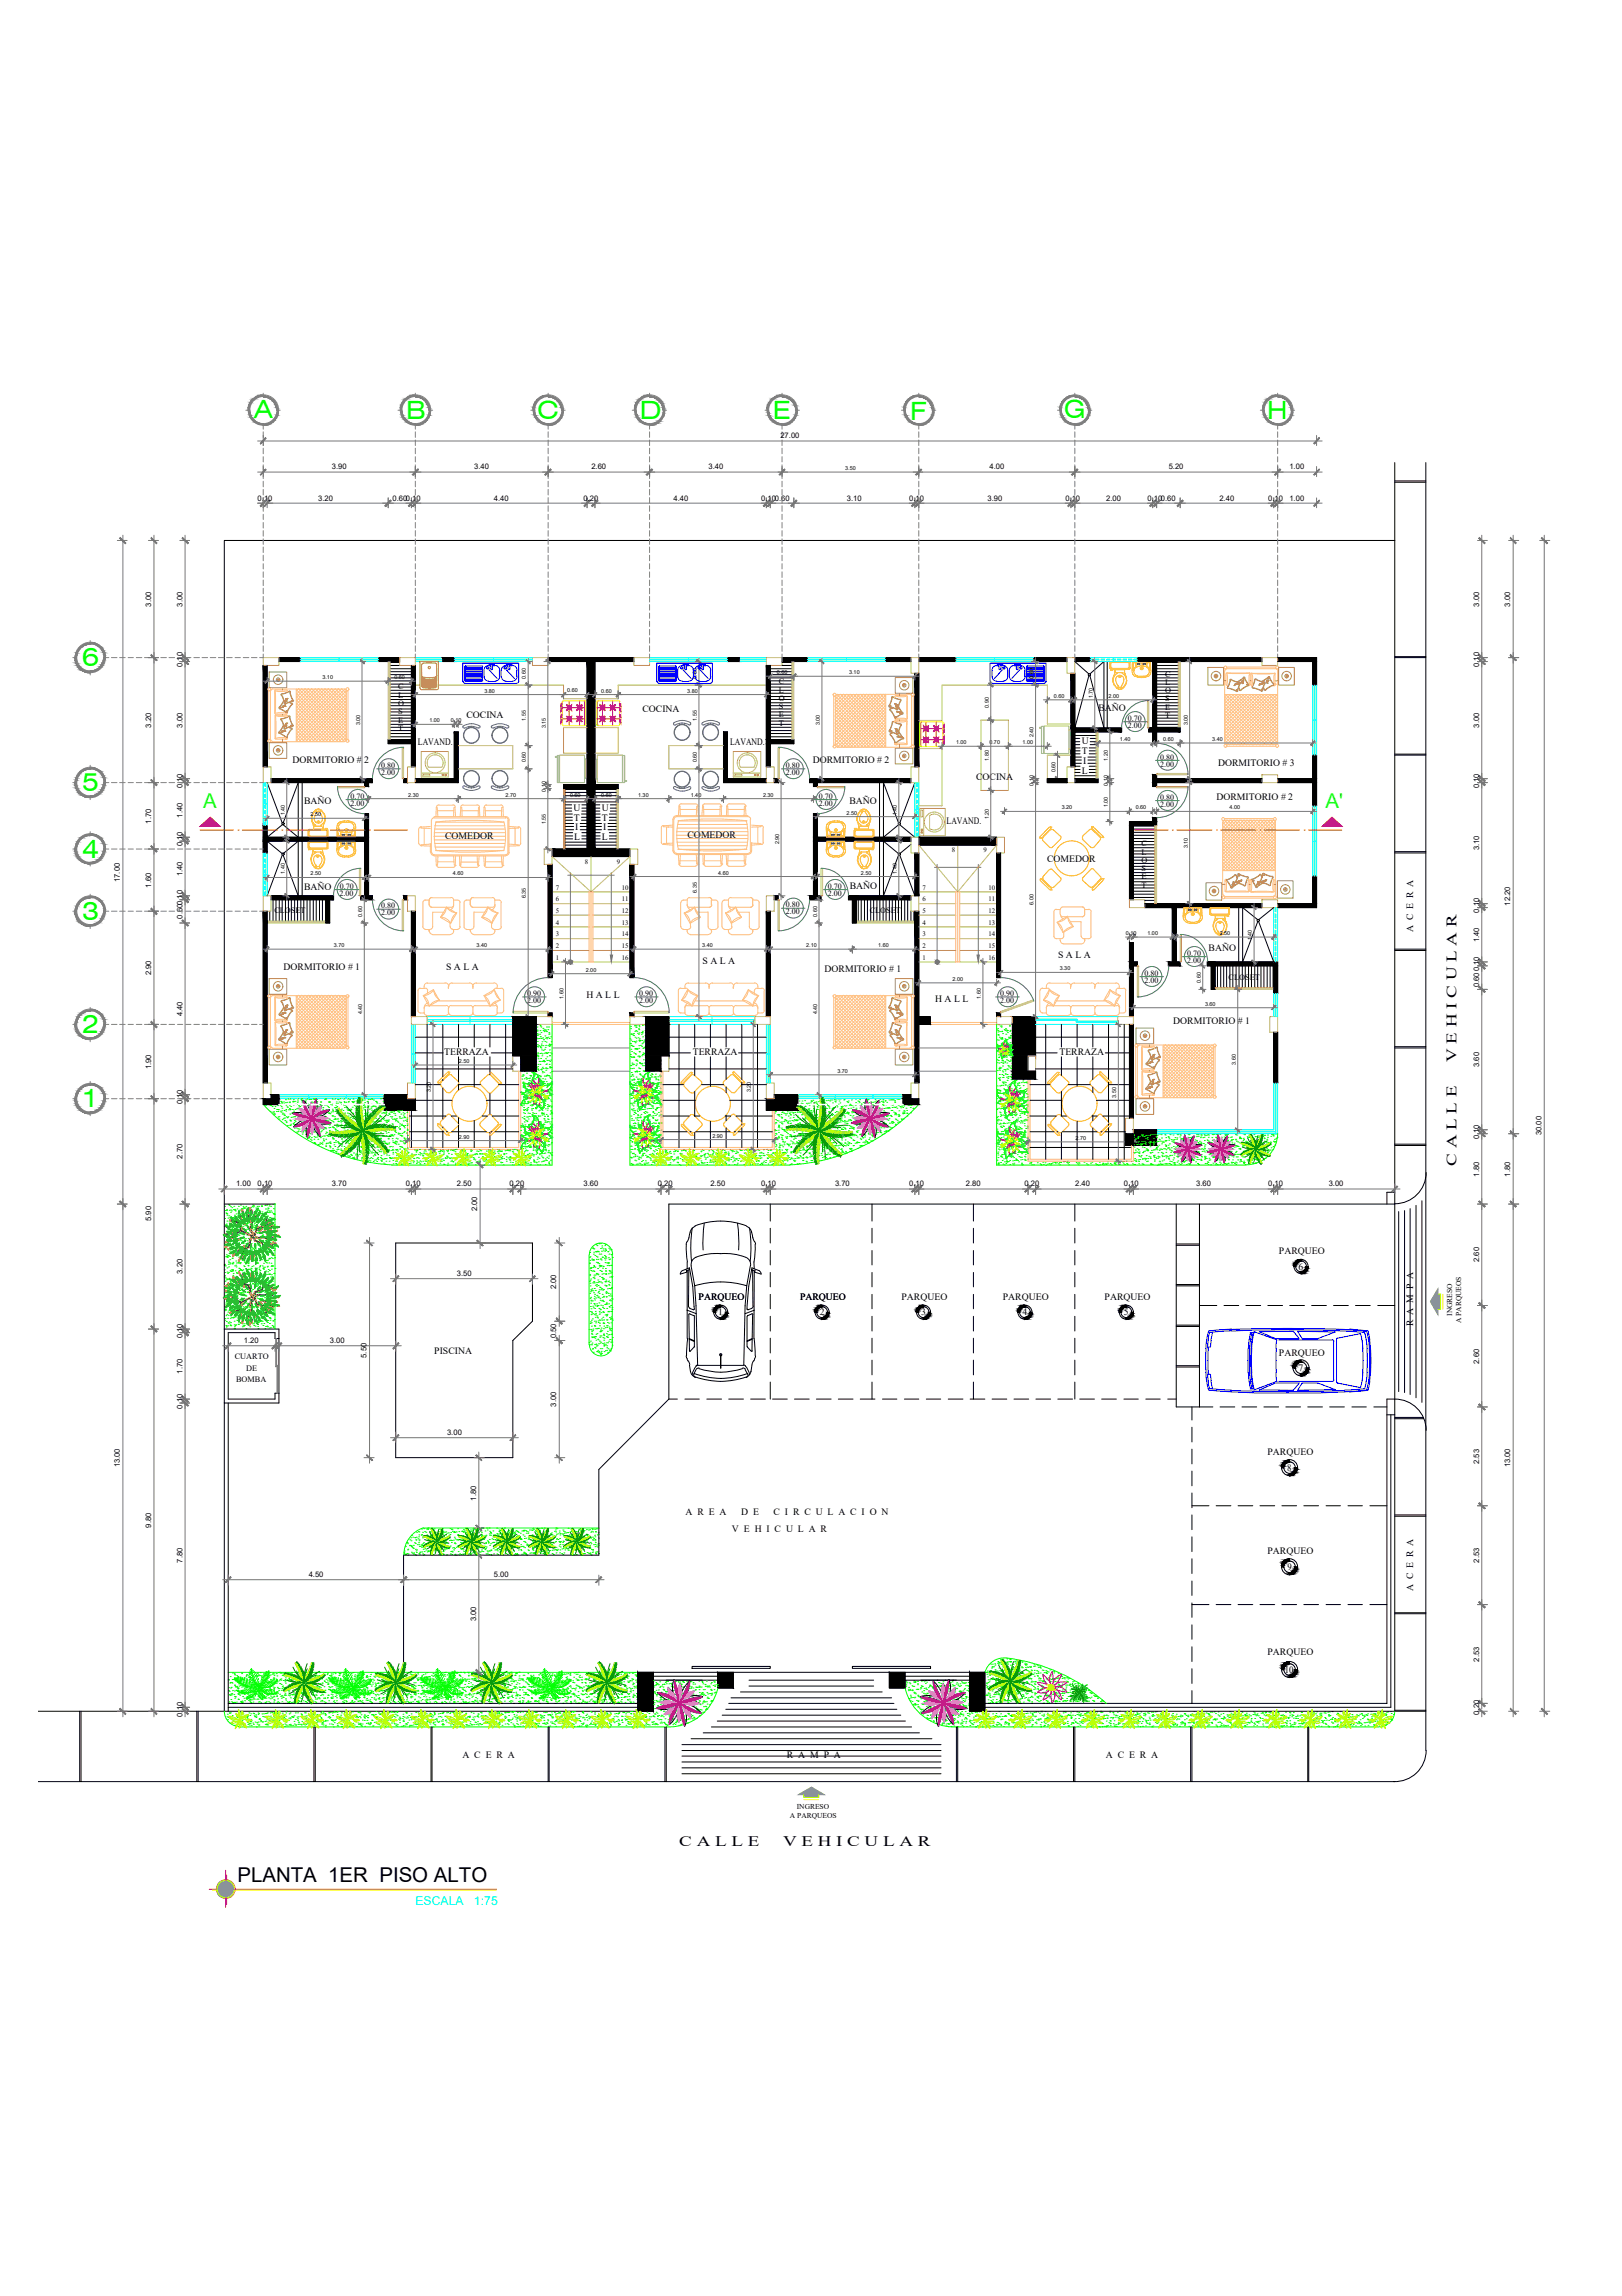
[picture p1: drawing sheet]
<svg xmlns="http://www.w3.org/2000/svg" width="210mm" height="297mm" viewBox="0 0 210 297" stroke-linecap="round" stroke-linejoin="round" font-family="sans-serif">
<defs><g id="words">
<g font-size="3.3" fill="#0f0">
<text x="32.8" y="54">A</text>
<text x="52.6" y="54.2">B</text>
<text x="69.5" y="54.2">C</text>
<text x="82.8" y="54.2">D</text>
<text x="100" y="54.2">E</text>
<text x="117.8" y="54.3">F</text>
<text x="137.7" y="54.1">G</text>
<text x="164" y="54.2">H</text>
<text x="10.7" y="86.2">6</text>
<text x="10.7" y="102.3">5</text>
<text x="10.7" y="110.9">4</text>
<text x="10.7" y="119">3</text>
<text x="10.7" y="133.7">2</text>
<text x="10.7" y="143.2">1</text>
</g>
<g font-size="2.6" fill="#37dd00">
<text x="26.3" y="104.6">A</text>
<text x="171.5" y="104.6">A'</text>
</g>
<text font-size="2.6" x="30.7" y="243.5">PLANTA 1ER PISO ALTO</text>
<g font-size="1.9">
<text x="188.5" y="137.4" transform="rotate(-90 188.5 137.4)">V E H I C U L A R</text>
<text x="188.5" y="150.8" transform="rotate(-90 188.5 150.8)">C A L L E</text>
<text x="87.9" y="238.9">C A L L E</text>
<text x="101.3" y="238.9">V E H I C U L A R</text>
</g>
<g font-size="1.6" fill="#0ff">
<text x="53.7" y="246.4">ESCALA</text>
<text x="61.3" y="246.4">1:75</text>
</g>
<g font-size="1.3">
<text x="60.4" y="92.9">COCINA</text>
<text x="83.1" y="92.1">COCINA</text>
<text x="142.1" y="92">BAÑO</text>
<text x="37.8" y="98.7">DORMITORIO # 2</text>
<text x="54.1" y="96.4">LAVAND.</text>
<text x="94.5" y="96.4">LAVAND.</text>
<text x="105.2" y="98.7">DORMITORIO # 2</text>
<text x="126.3" y="101">COCINA</text>
<text x="140" y="96.3">U</text>
<text x="140" y="97.6">T</text>
<text x="140" y="100.1">L</text>
<text x="140.2" y="98.8">I</text>
<text x="157.6" y="99.1">DORMITORIO # 3</text>
<text x="39.4" y="104">BAÑO</text>
<text x="74.2" y="104.9">U</text>
<text x="74.3" y="106.2">T</text>
<text x="74.5" y="107.4">I</text>
<text x="77.9" y="104.9">U</text>
<text x="77.9" y="106.2">T</text>
<text x="78" y="107.4">I</text>
<text x="109.9" y="104">BAÑO</text>
<text x="122.5" y="106.5">LAVAND.</text>
<text x="157.4" y="103.4">DORMITORIO # 2</text>
<text x="57.6" y="108.6">COMEDOR</text>
<text x="74.3" y="108.7">L</text>
<text x="77.9" y="108.7">L</text>
<text x="89" y="108.4">COMEDOR</text>
<text x="135.5" y="111.5">COMEDOR</text>
<text x="39.4" y="115.1">BAÑO</text>
<text x="110" y="115">BAÑO</text>
<text x="36.7" y="125.5">DORMITORIO # 1</text>
<text x="57.7" y="125.5">S A L A</text>
<text x="90.9" y="124.7">S A L A</text>
<text x="106.7" y="125.8">DORMITORIO # 1</text>
<text x="136.9" y="123.9">S A L A</text>
<text x="156.4" y="123.1">BAÑO</text>
<text x="182.9" y="120.6" transform="rotate(-90 182.9 120.6)">A C E R A</text>
<text x="75.9" y="129.1">H A L L</text>
<text x="121" y="129.6">H A L L</text>
<text x="57.5" y="136.5">TERRAZA</text>
<text x="89.6" y="136.5">TERRAZA</text>
<text x="137.1" y="136.5">TERRAZA</text>
<text x="151.8" y="132.5">DORMITORIO # 1</text>
<text x="165.5" y="162.2">PARQUEO</text>
<text x="168" y="164.3">6</text>
<text x="90.4" y="168.1">PARQUEO</text>
<text x="92.9" y="170.2">1</text>
<text x="103.5" y="168.1">PARQUEO</text>
<text x="106.1" y="170.2">2</text>
<text x="116.7" y="168.1">PARQUEO</text>
<text x="119.2" y="170.2">3</text>
<text x="129.8" y="168.1">PARQUEO</text>
<text x="132.3" y="170.2">4</text>
<text x="142.9" y="168.1">PARQUEO</text>
<text x="145.4" y="170.2">5</text>
<text x="182.9" y="171.6" transform="rotate(-90 182.9 171.6)">R A M P A</text>
<text x="56.2" y="175.2">PISCINA</text>
<text x="165.5" y="175.4">PARQUEO</text>
<text x="168" y="177.4">7</text>
<text x="164" y="188.3">PARQUEO</text>
<text x="166.6" y="190.3">8</text>
<text x="88.7" y="196">A R E A</text>
<text x="95.9" y="196">D E</text>
<text x="100.1" y="196">C I R C U L A C I O N</text>
<text x="94.7" y="198.1">V E H I C U L A R</text>
<text x="164" y="201">PARQUEO</text>
<text x="166.6" y="203.1">9</text>
<text x="182.9" y="205.9" transform="rotate(-90 182.9 205.9)">A C E R A</text>
<text x="164" y="214.1">PARQUEO</text>
<text x="166.3" y="216.4">10</text>
<text x="59.8" y="227.5">A C E R A</text>
<text x="101.8" y="227.5">R A M P A</text>
<text x="143.1" y="227.5">A C E R A</text>
</g>
<g font-size="1.1">
<text x="51.5" y="89.2">C</text>
<text x="100.8" y="88.5">C</text>
<text x="100.8" y="89.6">L</text>
<text x="150.8" y="87.5">C</text>
<text x="150.8" y="88.6">L</text>
<text x="150.8" y="89.7">O</text>
<text x="51.5" y="90.3">L</text>
<text x="51.5" y="91.3">O</text>
<text x="51.5" y="92.4">S</text>
<text x="51.5" y="93.5">E</text>
<text x="51.5" y="94.6">T</text>
<text x="100.8" y="90.7">O</text>
<text x="100.8" y="91.7">S</text>
<text x="100.8" y="92.8">E</text>
<text x="100.8" y="93.9">T</text>
<text x="150.8" y="90.7">S</text>
<text x="150.8" y="91.8">E</text>
<text x="150.8" y="92.9">T</text>
<text x="147.7" y="109.5">C</text>
<text x="147.7" y="110.6">L</text>
<text x="147.7" y="111.7">O</text>
<text x="147.7" y="112.7">S</text>
<text x="147.7" y="113.8">E</text>
<text x="35.5" y="118.2">CLOSET</text>
<text x="112.6" y="118.2">CLOSET</text>
<text x="147.7" y="114.9">T</text>
<text x="159" y="126.8">CLOSET</text>
<text x="30.4" y="175.9">CUARTO</text>
<text x="30.6" y="178.8">BOMBA</text>
<text x="31.9" y="177.3">DE</text>
</g>
<g font-size="1">
<text x="101" y="56.7">27.00</text>
<text x="33.3" y="64.8">0.10</text>
<text x="41.2" y="64.8">3.20</text>
<text x="43" y="60.7">3.90</text>
<text x="50.8" y="64.8">0.600.10</text>
<text x="61.4" y="60.7">3.40</text>
<text x="63.9" y="64.8">4.40</text>
<text x="75.5" y="64.8">0.20</text>
<text x="76.5" y="60.7">2.60</text>
<text x="87.2" y="64.8">4.40</text>
<text x="91.7" y="60.7">3.40</text>
<text x="98.5" y="64.8">0.100.60</text>
<text x="109.6" y="64.8">3.10</text>
<text x="117.7" y="64.8">0.10</text>
<text x="127.8" y="64.8">3.90</text>
<text x="128" y="60.7">4.00</text>
<text x="137.9" y="64.8">0.10</text>
<text x="143.2" y="64.8">2.00</text>
<text x="148.5" y="64.8">0.100.60</text>
<text x="151.2" y="60.7">5.20</text>
<text x="157.8" y="64.8">2.40</text>
<text x="164.1" y="64.8">0.10</text>
<text x="166.9" y="64.8">1.00</text>
<text x="166.9" y="60.7">1.00</text>
<text x="19.5" y="78.5" transform="rotate(-90 19.5 78.5)">3.00</text>
<text x="23.6" y="78.5" transform="rotate(-90 23.6 78.5)">3.00</text>
<text x="191.4" y="78.5" transform="rotate(-90 191.4 78.5)">3.00</text>
<text x="195.4" y="78.5" transform="rotate(-90 195.4 78.5)">3.00</text>
<text x="23.6" y="86.3" transform="rotate(-90 23.6 86.3)">0.10</text>
<text x="191.4" y="86.3" transform="rotate(-90 191.4 86.3)">0.10</text>
<text x="19.5" y="94.1" transform="rotate(-90 19.5 94.1)">3.20</text>
<text x="23.6" y="94.1" transform="rotate(-90 23.6 94.1)">3.00</text>
<text x="146" y="94.2">2.00</text>
<text x="146" y="93.3">0.70</text>
<text x="191.4" y="94.1" transform="rotate(-90 191.4 94.1)">3.00</text>
<text x="23.6" y="102" transform="rotate(-90 23.6 102)">0.10</text>
<text x="49.3" y="100.2">2.00</text>
<text x="49.3" y="99.3">0.80</text>
<text x="101.7" y="100.2">2.00</text>
<text x="101.7" y="99.3">0.80</text>
<text x="150.1" y="99.2">2.00</text>
<text x="150.1" y="98.3">0.80</text>
<text x="191.4" y="102" transform="rotate(-90 191.4 102)">0.10</text>
<text x="19.5" y="106.5" transform="rotate(-90 19.5 106.5)">1.70</text>
<text x="23.6" y="105.8" transform="rotate(-90 23.6 105.8)">1.40</text>
<text x="45.4" y="104.3">2.00</text>
<text x="45.4" y="103.3">0.70</text>
<text x="105.9" y="104.3">2.00</text>
<text x="105.9" y="103.3">0.70</text>
<text x="150.1" y="104.4">2.00</text>
<text x="150.1" y="103.5">0.80</text>
<text x="23.6" y="113.4" transform="rotate(-90 23.6 113.4)">1.40</text>
<text x="23.6" y="109.5" transform="rotate(-90 23.6 109.5)">0.10</text>
<text x="191.4" y="110" transform="rotate(-90 191.4 110)">3.10</text>
<text x="15.5" y="114.1" transform="rotate(-90 15.5 114.1)">17.00</text>
<text x="19.5" y="114.8" transform="rotate(-90 19.5 114.8)">1.60</text>
<text x="23.6" y="118.9" transform="rotate(-90 23.6 118.9)">0.600.10</text>
<text x="43.9" y="115.9">2.00</text>
<text x="44" y="115">0.70</text>
<text x="49.3" y="118.4">2.00</text>
<text x="49.3" y="117.5">0.80</text>
<text x="101.7" y="118.3">2.00</text>
<text x="101.7" y="117.4">0.80</text>
<text x="107.1" y="115.9">2.00</text>
<text x="107.1" y="115">0.70</text>
<text x="191.4" y="118.1" transform="rotate(-90 191.4 118.1)">0.10</text>
<text x="195.4" y="117.2" transform="rotate(-90 195.4 117.2)">12.20</text>
<text x="153.6" y="124.6">2.00</text>
<text x="153.6" y="123.6">0.70</text>
<text x="191.4" y="121.9" transform="rotate(-90 191.4 121.9)">1.40</text>
<text x="19.5" y="126.2" transform="rotate(-90 19.5 126.2)">2.90</text>
<text x="23.6" y="131.5" transform="rotate(-90 23.6 131.5)">4.40</text>
<text x="68.2" y="129.8">2.00</text>
<text x="68.2" y="128.9">0.90</text>
<text x="82.7" y="129.8">2.00</text>
<text x="82.7" y="128.9">0.90</text>
<text x="129.4" y="129.8">2.00</text>
<text x="129.4" y="128.9">0.90</text>
<text x="148.1" y="127.2">2.00</text>
<text x="148.1" y="126.3">0.80</text>
<text x="191.4" y="127.7" transform="rotate(-90 191.4 127.7)">0.600.10</text>
<text x="19.5" y="138.3" transform="rotate(-90 19.5 138.3)">1.90</text>
<text x="23.6" y="142.9" transform="rotate(-90 23.6 142.9)">0.10</text>
<text x="191.4" y="138" transform="rotate(-90 191.4 138)">3.60</text>
<text x="23.6" y="149.9" transform="rotate(-90 23.6 149.9)">2.70</text>
<text x="191.4" y="147.4" transform="rotate(-90 191.4 147.4)">0.10</text>
<text x="199.5" y="146.9" transform="rotate(-90 199.5 146.9)">30.00</text>
<text x="30.6" y="153.5">1.00</text>
<text x="33.3" y="153.5">0.10</text>
<text x="43" y="153.5">3.70</text>
<text x="52.5" y="153.5">0.10</text>
<text x="59.1" y="153.5">2.50</text>
<text x="65.9" y="153.5">0.20</text>
<text x="75.5" y="153.5">3.60</text>
<text x="85.1" y="153.5">0.20</text>
<text x="91.9" y="153.5">2.50</text>
<text x="98.5" y="153.5">0.10</text>
<text x="108.1" y="153.5">3.70</text>
<text x="117.7" y="153.5">0.10</text>
<text x="125" y="153.5">2.80</text>
<text x="132.6" y="153.5">0.20</text>
<text x="139.1" y="153.5">2.40</text>
<text x="145.4" y="153.5">0.10</text>
<text x="154.8" y="153.5">3.60</text>
<text x="164.1" y="153.5">0.10</text>
<text x="171.9" y="153.5">3.00</text>
<text x="191.4" y="152.2" transform="rotate(-90 191.4 152.2)">1.80</text>
<text x="195.4" y="152.2" transform="rotate(-90 195.4 152.2)">1.80</text>
<text x="19.5" y="158" transform="rotate(-90 19.5 158)">5.90</text>
<text x="61.8" y="156.7" transform="rotate(-90 61.8 156.7)">2.00</text>
<text x="23.6" y="164.8" transform="rotate(-90 23.6 164.8)">3.20</text>
<text x="59.1" y="165.1">3.50</text>
<text x="72" y="166.8" transform="rotate(-90 72 166.8)">2.00</text>
<text x="191.4" y="163.3" transform="rotate(-90 191.4 163.3)">2.60</text>
<text x="23.6" y="173.1" transform="rotate(-90 23.6 173.1)">0.10</text>
<text x="31.6" y="173.8">1.20</text>
<text x="42.7" y="173.8">3.00</text>
<text x="72" y="173.1" transform="rotate(-90 72 173.1)">0.50</text>
<text x="187.9" y="170.3" transform="rotate(-90 187.9 170.3)">INGRESO</text>
<text x="189.1" y="171.2" transform="rotate(-90 189.1 171.2)">A PARQUEOS</text>
<text x="23.6" y="177.7" transform="rotate(-90 23.6 177.7)">1.70</text>
<text x="47.4" y="175.7" transform="rotate(-90 47.4 175.7)">5.50</text>
<text x="191.4" y="176.4" transform="rotate(-90 191.4 176.4)">2.60</text>
<text x="23.6" y="182.2" transform="rotate(-90 23.6 182.2)">0.10</text>
<text x="57.9" y="185.6">3.00</text>
<text x="72" y="182" transform="rotate(-90 72 182)">3.00</text>
<text x="15.5" y="189.9" transform="rotate(-90 15.5 189.9)">13.00</text>
<text x="191.4" y="189.4" transform="rotate(-90 191.4 189.4)">2.53</text>
<text x="195.4" y="189.9" transform="rotate(-90 195.4 189.9)">13.00</text>
<text x="19.5" y="197.6" transform="rotate(-90 19.5 197.6)">9.80</text>
<text x="61.6" y="194.1" transform="rotate(-90 61.6 194.1)">1.80</text>
<text x="23.6" y="202.2" transform="rotate(-90 23.6 202.2)">7.80</text>
<text x="39.9" y="204">4.50</text>
<text x="63.9" y="204">5.00</text>
<text x="191.4" y="202.2" transform="rotate(-90 191.4 202.2)">2.53</text>
<text x="61.6" y="209.7" transform="rotate(-90 61.6 209.7)">3.00</text>
<text x="191.4" y="215" transform="rotate(-90 191.4 215)">2.53</text>
<text x="191.4" y="221.9" transform="rotate(-90 191.4 221.9)">0.20</text>
<text x="23.6" y="222.1" transform="rotate(-90 23.6 222.1)">0.10</text>
<text x="102.2" y="235.2">A PARQUEOS</text>
<text x="103.1" y="234">INGRESO</text>
</g>
<g font-size=".9">
<text x="75.7" y="111.7">8</text>
<text x="79.8" y="111.7">9</text>
<text x="123.2" y="110.3">8</text>
<text x="127.3" y="110.3">9</text>
<text x="71.9" y="119.7">4</text>
<text x="71.9" y="118.1">5</text>
<text x="71.9" y="116.6">6</text>
<text x="71.9" y="115.1">7</text>
<text x="80.5" y="119.7">13</text>
<text x="80.5" y="118.1">12</text>
<text x="80.5" y="116.6">11</text>
<text x="80.5" y="115.1">10</text>
<text x="119.4" y="119.7">4</text>
<text x="119.4" y="118.1">5</text>
<text x="119.4" y="116.6">6</text>
<text x="119.4" y="115.1">7</text>
<text x="127.9" y="119.7">13</text>
<text x="127.9" y="118.1">12</text>
<text x="127.9" y="116.6">11</text>
<text x="127.9" y="115.1">10</text>
<text x="71.9" y="124.2">1</text>
<text x="71.9" y="122.7">2</text>
<text x="71.9" y="121.1">3</text>
<text x="80.5" y="124.2">16</text>
<text x="80.5" y="122.7">15</text>
<text x="80.5" y="121.1">14</text>
<text x="119.4" y="124.2">1</text>
<text x="119.4" y="122.7">2</text>
<text x="119.4" y="121.1">3</text>
<text x="127.9" y="124.2">16</text>
<text x="127.9" y="122.7">15</text>
<text x="127.9" y="121.1">14</text>
</g>
<g font-size=".7">
<text x="109.4" y="60.8">3.50</text>
<text x="41.7" y="87.8">3.10</text>
<text x="51" y="87.8">0.60</text>
<text x="62.7" y="89.6">3.80</text>
<text x="68.1" y="87.8" transform="rotate(-90 68.1 87.8)">0.60</text>
<text x="73.4" y="89.5">0.60</text>
<text x="77.8" y="89.6">0.60</text>
<text x="88.9" y="89.6">3.80</text>
<text x="90.2" y="87.8" transform="rotate(-90 90.2 87.8)">0.60</text>
<text x="100.5" y="87.2">0.60</text>
<text x="109.9" y="87.2">3.10</text>
<text x="133.8" y="87.8" transform="rotate(-90 133.8 87.8)">0.60</text>
<text x="46.6" y="93.8" transform="rotate(-90 46.6 93.8)">3.00</text>
<text x="55.6" y="93.5">1.00</text>
<text x="58.4" y="93.5">0.10</text>
<text x="68.1" y="93.2" transform="rotate(-90 68.1 93.2)">1.55</text>
<text x="70.6" y="94.2" transform="rotate(-90 70.6 94.2)">3.15</text>
<text x="90.2" y="93.2" transform="rotate(-90 90.2 93.2)">1.55</text>
<text x="106.1" y="93.8" transform="rotate(-90 106.1 93.8)">3.00</text>
<text x="128" y="91.6" transform="rotate(-90 128 91.6)">0.90</text>
<text x="133.8" y="95.4" transform="rotate(-90 133.8 95.4)">2.40</text>
<text x="136.4" y="90.3">0.60</text>
<text x="141.4" y="90.3" transform="rotate(-90 141.4 90.3)">1.70</text>
<text x="143.5" y="90.3">2.00</text>
<text x="144.9" y="95.9">1.40</text>
<text x="150.5" y="95.9">0.60</text>
<text x="153.7" y="93.8" transform="rotate(-90 153.7 93.8)">3.00</text>
<text x="156.9" y="95.9">3.40</text>
<text x="68.1" y="98.6" transform="rotate(-90 68.1 98.6)">0.60</text>
<text x="90.2" y="98.6" transform="rotate(-90 90.2 98.6)">0.60</text>
<text x="123.7" y="96.3">1.00</text>
<text x="128" y="98.4" transform="rotate(-90 128 98.4)">1.80</text>
<text x="128" y="96.3">0.70</text>
<text x="132.3" y="96.3">1.00</text>
<text x="133.8" y="101.7" transform="rotate(-90 133.8 101.7)">0.10</text>
<text x="136.6" y="99.9" transform="rotate(-90 136.6 99.9)">0.60</text>
<text x="143.4" y="101.7" transform="rotate(-90 143.4 101.7)">0.10</text>
<text x="143.4" y="98.4" transform="rotate(-90 143.4 98.4)">1.20</text>
<text x="36.9" y="105.5" transform="rotate(-90 36.9 105.5)">1.40</text>
<text x="40.2" y="105.6">2.50</text>
<text x="52.8" y="103.1">2.30</text>
<text x="65.4" y="103.1">2.70</text>
<text x="70.6" y="106.6" transform="rotate(-90 70.6 106.6)">1.55</text>
<text x="70.6" y="102.4" transform="rotate(-90 70.6 102.4)">0.10</text>
<text x="73.8" y="103.1">0.60</text>
<text x="77.8" y="103.1">0.60</text>
<text x="82.6" y="103.1">1.30</text>
<text x="89.4" y="103.1">1.40</text>
<text x="98.7" y="103.1">2.30</text>
<text x="109.5" y="105.4">2.50</text>
<text x="116.1" y="105.5" transform="rotate(-90 116.1 105.5)">1.40</text>
<text x="128" y="106" transform="rotate(-90 128 106)">1.20</text>
<text x="137.4" y="104.7">3.20</text>
<text x="143.4" y="104.5" transform="rotate(-90 143.4 104.5)">1.00</text>
<text x="147" y="104.7">0.60</text>
<text x="159.1" y="104.7">4.00</text>
<text x="36.9" y="113.1" transform="rotate(-90 36.9 113.1)">1.40</text>
<text x="40.2" y="113.2">2.50</text>
<text x="58.6" y="113.2">4.60</text>
<text x="92.9" y="113.1">4.60</text>
<text x="100.8" y="109.2" transform="rotate(-90 100.8 109.2)">2.90</text>
<text x="111.4" y="113.1">2.50</text>
<text x="116.1" y="113.1" transform="rotate(-90 116.1 113.1)">1.40</text>
<text x="153.7" y="109.8" transform="rotate(-90 153.7 109.8)">3.10</text>
<text x="46.8" y="118.6" transform="rotate(-90 46.8 118.6)">0.60</text>
<text x="68.1" y="116.2" transform="rotate(-90 68.1 116.2)">6.35</text>
<text x="90.2" y="115.5" transform="rotate(-90 90.2 115.5)">6.35</text>
<text x="105.7" y="118.6" transform="rotate(-90 105.7 118.6)">0.60</text>
<text x="133.8" y="117.1" transform="rotate(-90 133.8 117.1)">6.00</text>
<text x="43.2" y="122.5">3.70</text>
<text x="61.7" y="122.5">3.40</text>
<text x="75.8" y="125.7">2.00</text>
<text x="90.9" y="122.5">3.40</text>
<text x="104.3" y="122.5">2.10</text>
<text x="113.7" y="122.5">1.60</text>
<text x="137.1" y="125.5">3.30</text>
<text x="145.7" y="121">0.10</text>
<text x="148.5" y="121">1.00</text>
<text x="157.8" y="121">2.50</text>
<text x="162" y="121.7" transform="rotate(-90 162 121.7)">1.40</text>
<text x="46.8" y="131.2" transform="rotate(-90 46.8 131.2)">4.40</text>
<text x="72.9" y="129.2" transform="rotate(-90 72.9 129.2)">1.60</text>
<text x="105.7" y="131.2" transform="rotate(-90 105.7 131.2)">4.40</text>
<text x="123.3" y="126.9">2.00</text>
<text x="126.9" y="129.2" transform="rotate(-90 126.9 129.2)">1.60</text>
<text x="155.4" y="127.2" transform="rotate(-90 155.4 127.2)">0.60</text>
<text x="155.9" y="130.1">3.60</text>
<text x="59.4" y="137.5">2.50</text>
<text x="159.9" y="137.8" transform="rotate(-90 159.9 137.8)">3.60</text>
<text x="55.7" y="141.3" transform="rotate(-90 55.7 141.3)">3.20</text>
<text x="97.2" y="141.3" transform="rotate(-90 97.2 141.3)">3.20</text>
<text x="108.4" y="138.8">3.70</text>
<text x="144.4" y="142.1" transform="rotate(-90 144.4 142.1)">3.50</text>
<text x="59.4" y="147.3">2.90</text>
<text x="92.2" y="147.2">2.90</text>
<text x="139.2" y="147.5">2.70</text>
</g>
</g></defs>
<!-- layer: 0.60 -->
<g fill="#000" stroke="#000" stroke-width=".13">
<path d="M149.2 85.6l.5 8.6v-8.6zM149.2 85.6l.5 8.6h-.5z"/>
<path d="M149.2 94.7l.5 1.5v-1.5zM149.2 94.7l.5 1.5h-.5z"/>
<path d="M148.7 94.2l4 .5v-.5zM148.7 94.2l4 .5h-4z"/>
<path d="M147.2 85.1l16.1 .5v-.5zM147.2 85.1l16.1 .5h-16.1z"/>
<path d="M165.3 85.1l5.1 .5v-.5zM165.3 85.1l5.1 .5h-5.1z"/>
<path d="M169.9 85.6l.5 3v-3zM169.9 85.6l.5 3h-.5z"/>
</g>
<!-- layer: 0.05 -->
<g fill="#000" stroke="#000" stroke-width=".13">
<path d="M93.1 168.9h.1zM93.2 170.6h.4zM93.4 170.5h.5zM93.8 170.1h.3zM105.5 169.4h.3zM106.2 168.9h.2zM106.4 170.6h.3zM106.5 170.5h.5zM119.3 168.9h.2zM119.5 170.6h.3zM120 170.3h.3zM132.4 168.9h.2z"/>
<path d="M132.6 170.6h.4zM132.9 170.4h.4zM145.6 168.9h.1zM145.7 170.6h.4zM145.9 170.5h.5zM146 170.4h.4zM168.2 163l.1-.1zM168.3 164.7h.4zM168.1 176h.2zM168.3 178h.4zM168.6 177.7h.5zM166.7 188.9h.2z"/>
<path d="M166.9 190.9h.3zM167 190.7h.5zM167.2 190.6h.4zM167.4 190.4h.4zM166.7 201.7h.2zM166.9 203.7h.3zM166.7 215h.2zM166.9 216.9h.3zM167 203.4h.5zM167 216.7h.5z"/>
<path d="M34.1 86.1l.5 13.1v-13.1zM34.1 86.1l.5 13.1h-.5z"/>
<path d="M36.1 85.1l2.7 .5v-.5zM36.1 85.1l2.7 .5h-2.7z"/>
<path d="M49 85.1l2.7 .5v-.5zM49 85.1l2.7 .5h-2.7z"/>
<path d="M53.2 86.1l.5 9.6v-9.6zM53.2 86.1l.5 9.6h-.5z"/>
<path d="M50.2 95.7l3.5 .5v-.5zM50.2 95.7l3.5 .5h-3.5z"/>
<path d="M53.2 96.2l.5 3v-3zM53.2 96.2l.5 3h-.5z"/>
<path d="M57.3 85.1l1.5 .5v-.5zM57.3 85.1l1.5 .5h-1.5z"/>
<path d="M58.8 94.7l.5 6v-6zM58.8 94.7l.5 6h-.5z"/>
<path d="M70.9 85.1l3.9 .5v-.5zM70.9 85.1l3.9 .5h-3.9z"/>
<path d="M76 85.6l1 15.9v-15.9zM76 85.6l1 15.9h-1z"/>
<path d="M74.8 85.1l7.2 .5v-.5zM74.8 85.1l7.2 .5h-7.2z"/>
<path d="M93.6 94.7l.5 6v-6zM93.6 94.7l.5 6h-.5z"/>
<path d="M94.1 85.1l1.6 .5v-.5zM94.1 85.1l1.6 .5h-1.6z"/>
<path d="M99.2 86.1l.5 9.6v-9.6zM99.2 86.1l.5 9.6h-.5z"/>
<path d="M99.2 95.7l.5 .5v-.5zM99.2 95.7l.5 .5h-.5z"/>
<path d="M99.2 96.2l.5 3v-3zM99.2 96.2l.5 3h-.5z"/>
<path d="M99.7 95.7l3 .5v-.5zM99.7 95.7l3 .5h-3z"/>
<path d="M101.2 85.1l3.3 .5v-.5zM101.2 85.1l3.3 .5h-3.3z"/>
<path d="M114.6 85.1l3.3 .5v-.5zM114.6 85.1l3.3 .5h-3.3z"/>
<path d="M118.4 87.1l.5 12.1v-12.1zM118.4 87.1l.5 12.1h-.5z"/>
<path d="M118.9 85.1l4.8 .5v-.5zM118.9 85.1l4.8 .5h-4.8z"/>
<path d="M133.8 85.1l4.3 .5v-.5zM133.8 85.1l4.3 .5h-4.3z"/>
<path d="M138.6 87.1l.5 7.1v-7.1zM138.6 87.1l.5 7.1h-.5z"/>
<path d="M138.6 94.7l.5 4.5v-4.5zM138.6 94.7l.5 4.5h-.5z"/>
<path d="M139.1 85.1l2 .5v-.5zM139.1 85.1l2 .5h-2z"/>
<path d="M138.6 94.2l6.5 .5v-.5zM138.6 94.2l6.5 .5h-6.5z"/>
<path d="M169.9 97.7l.5 3v-3zM169.9 97.7l.5 3h-.5z"/>
<path d="M34.1 106.8l.5 1.5v-1.5zM34.1 106.8l.5 1.5h-.5z"/>
<path d="M34.1 108.8l.5 1.5v-1.5zM34.1 108.8l.5 1.5h-.5z"/>
<path d="M34.1 117.9l.5 22.2v-22.2zM34.1 117.9l.5 22.2h-.5z"/>
<path d="M42.1 116.4l.6 3v-3zM42.1 116.4l.6 3h-.6z"/>
<path d="M35.1 115.9l8.1 .5v-.5zM35.1 115.9l8.1 .5h-8.1z"/>
<path d="M47.2 105.3l.5 3v-3zM47.2 105.3l.5 3h-.5z"/>
<path d="M34.1 108.3l13.6 .5v-.5zM34.1 108.3l13.6 .5h-13.6z"/>
<path d="M47.2 108.8l.5 7.1v-7.1zM47.2 108.8l.5 7.1h-.5z"/>
<path d="M47.2 101.2l.5 .6v-.6zM47.2 101.2l.5 .6h-.5z"/>
<path d="M46.7 115.9l1.5 .5v-.5zM46.7 115.9l1.5 .5h-1.5z"/>
<path d="M35.1 100.7l13.1 .5v-.5zM35.1 100.7l13.1 .5h-13.1z"/>
<path d="M52.2 115.9l.5 .5v-.5zM52.2 115.9l.5 .5h-.5z"/>
<path d="M52.2 100.7l.5 .5v-.5zM52.2 100.7l.5 .5h-.5z"/>
<path d="M53.2 117.9l.5 13.6v-13.6zM53.2 117.9l.5 13.6h-.5z"/>
<path d="M53.7 100.7l5.6 .5v-.5zM53.7 100.7l5.6 .5h-5.6z"/>
<path d="M70.9 111.8l.5 14.7v-14.7zM70.9 111.8l.5 14.7h-.5z"/>
<path d="M76 102l1 7.8v-7.8zM76 102l1 7.8h-1z"/>
<path d="M72.9 101.5l7.1 .5v-.5zM72.9 101.5l7.1 .5h-7.1z"/>
<path d="M71.4 109.8l10.1 1v-1zM71.4 109.8l10.1 1h-10.1z"/>
<path d="M81.5 111.8l.5 14.7v-14.7zM81.5 111.8l.5 14.7h-.5z"/>
<path d="M93.6 100.7l5.6 .5v-.5zM93.6 100.7l5.6 .5h-5.6z"/>
<path d="M99.2 117.9l.5 13.6v-13.6zM99.2 117.9l.5 13.6h-.5z"/>
<path d="M100.2 100.7l.5 .5v-.5zM100.2 100.7l.5 .5h-.5z"/>
<path d="M100.2 115.9l.5 .5v-.5zM100.2 115.9l.5 .5h-.5z"/>
<path d="M105.3 101.2l.5 .6v-.6zM105.3 101.2l.5 .6h-.5z"/>
<path d="M105.3 105.3l.5 3v-3zM105.3 105.3l.5 3h-.5z"/>
<path d="M105.3 108.8l.5 7.1v-7.1zM105.3 108.8l.5 7.1h-.5z"/>
<path d="M104.8 115.9l1.4 .5v-.5zM104.8 115.9l1.4 .5h-1.4z"/>
<path d="M110.3 116.4l.5 3v-3zM110.3 116.4l.5 3h-.5z"/>
<path d="M104.8 100.7l13.1 .5v-.5zM104.8 100.7l13.1 .5h-13.1z"/>
<path d="M105.3 108.3l12.6 .5v-.5zM105.3 108.3l12.6 .5h-12.6z"/>
<path d="M109.8 115.9l8.1 .5v-.5zM109.8 115.9l8.1 .5h-8.1z"/>
<path d="M118.4 117.9l.5 22.2v-22.2zM118.4 117.9l.5 22.2h-.5z"/>
<path d="M118.4 110.3l.5 5.6v-5.6zM118.4 110.3l.5 5.6h-.5z"/>
<path d="M118.9 108.3l10.1 1v-1zM118.9 108.3l10.1 1h-10.1z"/>
<path d="M129 110.3l.5 16.2v-16.2zM129 110.3l.5 16.2h-.5z"/>
<path d="M135.5 100.7l2.6 .5v-.5zM135.5 100.7l2.6 .5h-2.6z"/>
<path d="M139.1 100.7l3 .5v-.5zM139.1 100.7l3 .5h-3z"/>
<path d="M146.2 106.8l.5 9.6v-9.6zM146.2 106.8l.5 9.6h-.5z"/>
<path d="M149.2 105.8l.5 .5v-.5zM149.2 105.8l.5 .5h-.5z"/>
<path d="M146.2 106.3l3.5 .5v-.5zM146.2 106.3l3.5 .5h-3.5z"/>
<path d="M149.2 100.2l.5 .5v-.5zM149.2 100.2l.5 .5h-.5z"/>
<path d="M149.2 101.2l.5 .6v-.6zM149.2 101.2l.5 .6h-.5z"/>
<path d="M151.7 117.4l.5 7v-7zM151.7 117.4l.5 7h-.5z"/>
<path d="M149.2 100.7l14.1 .5v-.5zM149.2 100.7l14.1 .5h-14.1z"/>
<path d="M148.2 116.9l15.1 .5v-.5zM148.2 116.9l15.1 .5h-15.1z"/>
<path d="M169.9 101.2l.5 3.1v-3.1zM169.9 101.2l.5 3.1h-.5z"/>
<path d="M169.9 113.4l.5 3.5v-3.5zM169.9 113.4l.5 3.5h-.5z"/>
<path d="M66.4 132.5l1 4.1v-4.1zM66.4 132.5l1 4.1h-1z"/>
<path d="M66.4 131.5l3 1v-1zM66.4 131.5l3 1h-3z"/>
<path d="M66.4 131.5l3 1v-1zM66.4 131.5l3 1h-3z"/>
<path d="M66.4 132.5l3 4.1v-4.1zM66.4 132.5l3 4.1h-3z"/>
<path d="M67.4 136.6l2 2v-2zM67.4 136.6l2 2h-2z"/>
<path d="M70.9 131l.5 .5v-.5zM70.9 131l.5 .5h-.5z"/>
<path d="M81.5 131l.5 .5v-.5zM81.5 131l.5 .5h-.5z"/>
<path d="M83.6 131.5l3 1v-1zM83.6 131.5l3 1h-3z"/>
<path d="M85.5 132.5l1.1 4.1v-4.1zM85.5 132.5l1.1 4.1h-1.1z"/>
<path d="M129 131l.5 .5v-.5zM129 131l.5 .5h-.5z"/>
<path d="M131 131.5l3 1v-1zM131 131.5l3 1h-3z"/>
<path d="M133 132.5l1 4.1v-4.1zM133 132.5l1 4.1h-1z"/>
<path d="M146.2 121.9l.5 2.5v-2.5zM146.2 121.9l.5 2.5h-.5z"/>
<path d="M146.2 125l.5 6.5v-6.5zM146.2 125l.5 6.5h-.5z"/>
<path d="M146.2 132.5l.5 12.2v-12.2zM146.2 132.5l.5 12.2h-.5z"/>
<path d="M146.2 124.4l1 .6v-.6zM146.2 124.4l1 .6h-1z"/>
<path d="M151.2 124.4l1.5 .6v-.6zM151.2 124.4l1.5 .6h-1.5z"/>
<path d="M156.7 125l.6 3v-3zM156.7 125l.6 3h-.6z"/>
<path d="M156.2 124.4l9.1 .6v-.6zM156.2 124.4l9.1 .6h-9.1z"/>
<path d="M164.8 125l.5 3.5v-3.5zM164.8 125l.5 3.5h-.5z"/>
<path d="M164.8 133.5l.5 6.6v-6.6zM164.8 133.5l.5 6.6h-.5z"/>
<path d="M35.1 141.6l1 .5v-.5zM35.1 141.6l1 .5h-1z"/>
<path d="M34.1 142.1l2 .8v-.8zM34.1 142.1l2 .8h-2z"/>
<path d="M49.7 141.6l3 .5v-.5zM49.7 141.6l3 .5h-3z"/>
<path d="M49.7 142.1l4 1.6v-1.6zM49.7 142.1l4 1.6h-4z"/>
<path d="M100.2 141.6l3 .5v-.5zM100.2 141.6l3 .5h-3z"/>
<path d="M99.2 142.1l4 1.6v-1.6zM99.2 142.1l4 1.6h-4z"/>
<path d="M145.7 146.7l1 1.5v-1.5zM145.7 146.7l1 1.5h-1z"/>
<path d="M146.7 146.2l3 2v-2zM146.7 146.2l3 2h-3z"/>
<path d="M92.3 169.6l.3 .1zM92.3 169.6l.3 .1z"/>
<path d="M92.3 169.7l.3 .1v-.1zM92.3 169.7l.3 .1h-.3z"/>
<path d="M92.4 169.5l.2 .1v-.1zM92.4 169.5l.2 .1h-.3z"/>
<path d="M92.4 169.4l.2 .1 .1-.1zM92.4 169.4l.2 .1h-.2z"/>
<path d="M92.4 169.4h.3zM92.4 169.4h.3z"/>
<path d="M92.4 169.3l.3 .1v-.1zM92.4 169.3l.3 .1h-.3z"/>
<path d="M92.4 169.3h.4zM92.4 169.3h.3z"/>
<path d="M92.5 169.2l.3 .1 .1-.1zM92.5 169.2l.3 .1h-.4z"/>
<path d="M92.5 169.2h.4zM92.5 169.2h.4z"/>
<path d="M92.6 169.1h.4zM92.6 169.1l.3 .1z"/>
<path d="M92.6 169.1h.5zM92.6 169.1h.6z"/>
<path d="M92.6 169.1h.5zM92.6 169.1h.4z"/>
<path d="M93.1 168.9h.1zM92.9 168.9h.3z"/>
<path d="M92.9 168.9l.3 .1v-.1zM92.8 169l.1-.1 .3 .1z"/>
<path d="M92.8 169l.4 .1v-.1zM92.7 169.1l.1-.1 .4 .1z"/>
<path d="M92.7 169.1h.5zM92.7 169.1h.5z"/>
<path d="M93.2 170.6l.2 .1zM93.2 170.7h.2z"/>
<path d="M93.2 170.5l.4 .1 .2-.1zM93.2 170.5l.4 .1h-.4z"/>
<path d="M93.4 170.4l.5 .1zM93.4 170.4l.5 .1zM93.2 170.5h.7z"/>
<path d="M93.2 170.5h.6h.1zM93.2 170.5h.6h-.6z"/>
<path d="M93.5 170.4h.4zM93.4 170.4h.5z"/>
<path d="M93.6 170.4h.4zM93.5 170.4h.4z"/>
<path d="M93.7 170.3l.3 .1v-.1zM93.7 170.3l.3 .1h-.4z"/>
<path d="M93.8 170.2l.2 .1 .1-.1zM93.8 170.2l.2 .1h-.3zM93.7 170.3h.3zM93.7 170.3h.3z"/>
<path d="M93.8 170.1l.3 .1v-.1zM93.8 170.1l.3 .1h-.3z"/>
<path d="M93.9 170h.2zM93.9 170h.2z"/>
<path d="M93.9 170l.2 .1v-.1zM93.9 170l.2 .1h-.3zM93.8 170.1h.3z"/>
<path d="M93.9 169.8l.3 .1v-.1zM93.9 169.8l.3 .1h-.3z"/>
<path d="M93.9 169.9h.3zM93.9 170h.2z"/>
<path d="M105.4 169.6l.3 .1zM105.4 169.6l.3 .1z"/>
<path d="M105.4 169.7l.3 .1v-.1zM105.4 169.7l.3 .1h-.3z"/>
<path d="M105.5 169.5l.2 .1v-.1zM105.5 169.5l.2 .1h-.3z"/>
<path d="M105.5 169.4l.2 .1 .1-.1zM105.5 169.4l.2 .1h-.2z"/>
<path d="M105.6 169.3l.2 .1 .1-.1zM105.6 169.3l.2 .1h-.3zM105.5 169.4h.3z"/>
<path d="M105.6 169.2l.3 .1v-.1zM105.6 169.2l.3 .1h-.3zM105.6 169.3h.3zM105.6 169.3h.3z"/>
<path d="M105.6 169.2h.4zM105.6 169.2h.3z"/>
<path d="M105.7 169.1h.4zM105.7 169.1l.3 .1zM105.6 169.2h.4zM105.6 169.2h.4z"/>
<path d="M105.7 169.1h.5zM105.7 169.1h.7z"/>
<path d="M105.7 169.1h.5zM105.7 169.1h.4z"/>
<path d="M106.2 168.9h.2zM106 168.9h.4z"/>
<path d="M106 168.9l.4 .1v-.1zM105.9 169l.1-.1 .4 .1z"/>
<path d="M105.9 169l.5 .1v-.1zM105.8 169.1l.1-.1 .5 .1z"/>
<path d="M105.8 169.1h.6zM105.8 169.1h.6z"/>
<path d="M106.4 170.6l.1 .1zM106.4 170.7h.1z"/>
<path d="M106.4 170.5l.3 .1 .2-.1zM106.4 170.5l.3 .1h-.3z"/>
<path d="M106.5 170.4l.5 .1zM106.5 170.4l.5 .1zM106.4 170.5h.6z"/>
<path d="M106.4 170.5h.5h.1zM106.4 170.5h.5h-.5z"/>
<path d="M106.6 170.4h.4zM106.5 170.4h.5z"/>
<path d="M106.7 170.4h.4zM106.6 170.4h.4z"/>
<path d="M106.8 170.3l.3 .1v-.1zM106.8 170.3l.3 .1h-.4z"/>
<path d="M106.9 170.2l.2 .1 .1-.1zM106.9 170.2l.2 .1h-.3zM106.8 170.3h.3zM106.8 170.3h.3z"/>
<path d="M107 170.1l.2 .1v-.1zM106.9 170.2l.1-.1 .2 .1z"/>
<path d="M107 170h.3zM107 170h.3z"/>
<path d="M107 170l.2 .1 .1-.1zM107 170l.2 .1h-.2zM107 170.1h.2zM107 170.1h.2z"/>
<path d="M107 169.8l.3 .1v-.1zM107 169.8l.3 .1h-.3z"/>
<path d="M107 169.9h.3zM107 169.9l.3 .1z"/>
<path d="M118.6 169.7l.2 .1v-.1zM118.6 169.7l.2 .1h-.2z"/>
<path d="M118.6 169.5l.3 .1v-.1zM118.6 169.5l.3 .1h-.3z"/>
<path d="M118.6 169.6h.3zM118.6 169.6l.2 .1z"/>
<path d="M118.6 169.4l.3 .1v-.1zM118.6 169.4l.3 .1h-.3z"/>
<path d="M118.6 169.4h.3zM118.6 169.4h.3z"/>
<path d="M118.7 169.3l.2 .1 .1-.1zM118.7 169.3l.2 .1h-.3z"/>
<path d="M118.7 169.3h.3zM118.7 169.3h.3z"/>
<path d="M118.8 169.2h.3zM118.8 169.2h.4z"/>
<path d="M118.8 169.2l.2 .1 .1-.1zM118.8 169.2l.2 .1h-.3z"/>
<path d="M118.8 169.1h.4zM118.8 169.1l.4 .1z"/>
<path d="M118.9 169.1h.5zM118.9 169.1h.6z"/>
<path d="M118.9 169.1h.5zM118.8 169.1h.4z"/>
<path d="M119.3 168.9h.2zM119.2 168.9h.3z"/>
<path d="M119.2 168.9l.3 .1v-.1zM119 169l.2-.1 .3 .1z"/>
<path d="M119 169l.5 .1v-.1zM118.9 169.1l.1-.1 .5 .1z"/>
<path d="M118.9 169.1h.6zM118.9 169.1h.6z"/>
<path d="M119.5 170.6l.2 .1zM119.5 170.7h.2z"/>
<path d="M119.5 170.6h.5zM119.5 170.6h.3z"/>
<path d="M119.5 170.5l.5 .1 .1-.1zM119.5 170.5l.5 .1h-.5z"/>
<path d="M119.6 170.4l.5 .1zM119.5 170.5h.6z"/>
<path d="M119.5 170.5h.6zM119.5 170.5h.6z"/>
<path d="M119.7 170.4h.5zM119.6 170.4h.5z"/>
<path d="M119.9 170.3l.3 .1zM119.8 170.4h.4z"/>
<path d="M119.8 170.4h.4zM119.8 170.4h.4z"/>
<path d="M120 170.3h.2h.1zM120 170.3h.2h-.3z"/>
<path d="M120 170.2l.3 .1v-.1zM120 170.2l.3 .1h-.3zM120 170.3h.3z"/>
<path d="M120.1 170l.3 .1zM120.1 170l.3 .1z"/>
<path d="M120.1 170.1l.2 .1 .1-.1zM120.1 170.1l.2 .1h-.3z"/>
<path d="M120.2 169.8l.2 .1v-.1zM120.2 169.8l.2 .1h-.2z"/>
<path d="M120.2 169.9l.2 .1zM120.2 169.9l.2 .1z"/>
<path d="M120.2 170h.2zM120.2 170h.2h-.3z"/>
<path d="M131.7 169.7l.2 .1v-.1zM131.7 169.7l.2 .1h-.2z"/>
<path d="M131.7 169.5l.3 .1zM131.7 169.5l.3 .1z"/>
<path d="M131.7 169.6l.2 .1 .1-.1zM131.7 169.6l.2 .1h-.2z"/>
<path d="M131.8 169.4l.2 .1v-.1zM131.8 169.4l.2 .1h-.3z"/>
<path d="M131.8 169.4h.3zM131.8 169.4h.2z"/>
<path d="M131.8 169.3l.3 .1v-.1zM131.8 169.3l.3 .1h-.3z"/>
<path d="M131.9 169.2l.3 .1zM131.9 169.2l.3 .1z"/>
<path d="M131.9 169.3h.3zM131.9 169.3h.2z"/>
<path d="M131.9 169.2h.4zM131.9 169.2h.3z"/>
<path d="M131.9 169.1h.5zM131.9 169.1l.4 .1z"/>
<path d="M132 169.1h.4zM132 169.1h.5z"/>
<path d="M132 169.1h.4zM132 169.1h.4z"/>
<path d="M132 169.1h.5zM132 169.1h.6z"/>
<path d="M132.4 168.9h.2zM132.3 168.9h.3z"/>
<path d="M132.3 168.9l.3 .1v-.1zM132.1 169l.2-.1 .3 .1z"/>
<path d="M132.1 169l.5 .1v-.1zM132.1 169l.5 .1h-.6z"/>
<path d="M132.6 170.6l.2 .1zM132.6 170.7h.2z"/>
<path d="M132.6 170.5l.4 .1 .1-.1zM132.6 170.5l.4 .1h-.4z"/>
<path d="M132.7 170.4l.6 .1zM132.6 170.5h.7z"/>
<path d="M132.6 170.5h.5h.2zM132.6 170.5h.5h-.5z"/>
<path d="M132.8 170.4h.5zM132.7 170.4h.6z"/>
<path d="M133 170.3l.3 .1v-.1zM132.9 170.4l.1-.1 .3 .1zM132.8 170.4h.5z"/>
<path d="M133 170.3h.4zM133 170.3h.3z"/>
<path d="M133.1 170.3h.3zM133.1 170.3h.3z"/>
<path d="M133.2 170.1l.3 .1zM133.2 170.1l.3 .1z"/>
<path d="M133.2 170.2l.2 .1 .1-.1zM133.2 170.2l.2 .1h-.3z"/>
<path d="M133.3 170l.2 .1v-.1zM133.3 170l.2 .1h-.3z"/>
<path d="M133.3 169.8l.2 .1v-.1zM133.3 169.8l.2 .1h-.2z"/>
<path d="M133.3 169.9l.2 .1zM133.3 169.9l.2 .1z"/>
<path d="M133.3 170h.2zM133.3 170h.2h-.2z"/>
<path d="M144.9 169.7l.2 .1v-.1zM144.9 169.7l.2 .1h-.3z"/>
<path d="M144.9 169.5l.2 .1zM144.9 169.5l.2 .1z"/>
<path d="M144.9 169.6l.2 .1v-.1zM144.9 169.6l.2 .1h-.2z"/>
<path d="M144.9 169.4l.2 .1v-.1zM144.9 169.4l.2 .1h-.2z"/>
<path d="M144.9 169.4h.3zM144.9 169.4h.2z"/>
<path d="M144.9 169.3l.3 .1v-.1zM144.9 169.3l.3 .1h-.3z"/>
<path d="M145 169.2l.3 .1zM145 169.2l.3 .1z"/>
<path d="M145 169.3h.3zM145 169.3h.2z"/>
<path d="M145 169.2h.4zM145 169.2h.3z"/>
<path d="M145.1 169.1h.4zM145.1 169.1l.3 .1z"/>
<path d="M145.1 169.1h.5zM145.1 169.1h.5zM145.1 169.1h.5zM145.1 169.1h.6z"/>
<path d="M145.1 169.1h.5zM145.1 169.1h.4z"/>
<path d="M145.6 168.9h.1zM145.4 168.9h.3z"/>
<path d="M145.4 168.9l.3 .1v-.1zM145.2 169l.2-.1 .3 .1z"/>
<path d="M145.2 169l.5 .1v-.1zM145.2 169l.5 .1h-.6z"/>
<path d="M145.7 170.6l.3 .1zM145.7 170.7h.3z"/>
<path d="M145.7 170.5l.4 .1 .1-.1zM145.7 170.5l.4 .1h-.4z"/>
<path d="M145.7 170.5h.5h.2zM145.7 170.5h.5h-.5z"/>
<path d="M145.9 170.4h.5zM145.9 170.4l.5 .1zM145.7 170.5h.7z"/>
<path d="M146.1 170.4h.4zM146 170.4h.4zM145.9 170.4h.5z"/>
<path d="M146.2 170.3h.3zM146.2 170.3h.3z"/>
<path d="M146.2 170.3l.3 .1v-.1zM146.1 170.4l.1-.1 .3 .1z"/>
<path d="M146.3 170.2l.2 .1 .1-.1zM146.3 170.2l.2 .1h-.3z"/>
<path d="M146.4 170l.2 .1v-.1zM146.4 170l.2 .1h-.3zM146.3 170.1h.3zM146.3 170.1h.3z"/>
<path d="M146.3 170.1l.3 .1v-.1zM146.3 170.1l.3 .1h-.3z"/>
<path d="M146.4 169.8l.3 .1v-.1zM146.4 169.8l.3 .1h-.3z"/>
<path d="M146.4 169.9l.3 .1zM146.4 169.9l.3 .1z"/>
<path d="M146.4 170h.3zM146.4 170h.2z"/>
<path d="M167.3 176.9l.3 .1v-.1zM167.3 176.9l.3 .1h-.3z"/>
<path d="M167.3 176.7l.3 .1v-.1zM167.3 176.7l.3 .1h-.3z"/>
<path d="M167.3 176.8h.3zM167.3 176.8l.3 .1z"/>
<path d="M167.4 163.7h.3zM167.4 163.7h.3z"/>
<path d="M167.4 163.7l.3 .2v-.2zM167.4 163.7l.3 .2h-.3z"/>
<path d="M167.5 163.6l.2 .1v-.1zM167.5 163.6l.2 .1h-.3z"/>
<path d="M167.4 176.6h.3zM167.4 176.6h.3z"/>
<path d="M167.4 176.6l.2 .1 .1-.1zM167.4 176.6l.2 .1h-.3z"/>
<path d="M167.5 163.5l.3 .1v-.1zM167.5 163.5l.3 .1h-.3z"/>
<path d="M167.5 163.6h.3zM167.5 163.6h.2z"/>
<path d="M167.5 176.5l.2 .1 .1-.1zM167.5 176.5l.2 .1h-.3z"/>
<path d="M167.5 163.4l.3 .1v-.1zM167.5 163.4l.3 .1h-.3z"/>
<path d="M167.5 176.4l.3 .1v-.1zM167.5 176.4l.3 .1h-.3z"/>
<path d="M167.6 163.3l.2 .1 .2-.1zM167.6 163.3l.2 .1h-.3zM167.5 163.4h.3zM167.5 163.4h.3z"/>
<path d="M167.5 176.3l.3 .1 .2-.1zM167.5 176.3l.3 .1h-.3zM167.5 176.4h.3zM167.5 176.4h.3z"/>
<path d="M167.6 163.3h.4zM167.6 163.3h.4z"/>
<path d="M167.7 163.2h.4zM167.7 163.2l.3 .1z"/>
<path d="M167.6 176.3h.5zM167.6 176.3h.4z"/>
<path d="M167.6 176.3h.6zM167.6 176.3h.6z"/>
<path d="M167.6 176.3h.6zM167.6 176.3h.5z"/>
<path d="M167.7 163.2h.5zM167.7 163.2h.4z"/>
<path d="M167.6 176.3h.6zM167.6 176.3h.7z"/>
<path d="M168.2 163h.1zM168 163h.3z"/>
<path d="M168 163l.3 .1zM167.9 163.1h.4z"/>
<path d="M167.9 163.1h.4zM167.8 163.1h.1h.4z"/>
<path d="M167.8 163.1l.5 .1zM167.8 163.1l.5 .1z"/>
<path d="M167.7 163.2h.6zM167.7 163.2h.5z"/>
<path d="M168.1 176l.2 .1zM168 176.1h.3z"/>
<path d="M168 176.1h.3zM167.8 176.1h.2h.3z"/>
<path d="M167.8 176.1l.5 .2v-.2zM167.8 176.1l.5 .2h-.7z"/>
<path d="M168.3 178h.2zM168.3 178h.2z"/>
<path d="M168.3 164.8h.2zM168.3 164.7l.2 .1z"/>
<path d="M168.3 164.7h.4h.2zM168.3 164.7h.4h-.4z"/>
<path d="M168.3 177.8l.4 .2 .2-.2zM168.3 177.8l.4 .2h-.4z"/>
<path d="M168.5 164.5h.5zM168.3 164.5h.7z"/>
<path d="M168.3 164.5l.6 .2 .1-.2zM168.3 164.5l.6 .2h-.6z"/>
<path d="M168.6 164.5h.4zM168.5 164.5h.5zM168.5 164.5h.5zM168.5 164.5h.5z"/>
<path d="M168.3 177.7l.6 .1 .1-.1zM168.3 177.7l.6 .1h-.6z"/>
<path d="M168.7 164.5h.4zM168.6 164.5h.4z"/>
<path d="M168.5 177.7h.6zM168.5 177.7h.6z"/>
<path d="M168.5 177.7h.6zM168.3 177.7h.7z"/>
<path d="M168.8 164.4l.3 .1v-.1zM168.8 164.4l.3 .1h-.4z"/>
<path d="M168.7 177.7h.4zM168.6 177.7h.5zM168.5 177.7h.6z"/>
<path d="M168.8 164.4h.3zM168.8 164.4h.3z"/>
<path d="M168.9 164.2l.2 .2 .1-.2zM168.9 164.2l.2 .2h-.3z"/>
<path d="M168.8 177.6l.3 .1 .1-.1zM168.8 177.6l.3 .1h-.4z"/>
<path d="M169 164l.2 .1v-.1zM169 164l.2 .1h-.2z"/>
<path d="M169 164.1h.2zM169 164.1h.2z"/>
<path d="M169 164.1l.2 .1v-.1zM169 164.1l.2 .1h-.3zM168.9 164.2h.3zM168.9 164.2h.3z"/>
<path d="M168.9 177.5l.3 .1v-.1zM168.9 177.5l.3 .1h-.4zM168.8 177.6h.4zM168.8 177.6h.4z"/>
<path d="M169 163.9l.2 .1 .1-.1zM169 163.9l.2 .1h-.2z"/>
<path d="M169 177.4h.3zM169 177.4h.3z"/>
<path d="M169 177.4l.2 .1 .1-.1zM169 177.4l.2 .1h-.3z"/>
<path d="M169.1 177.2h.2zM169 177.2h.3z"/>
<path d="M169 177.2l.3 .2v-.2zM169 177.2l.3 .2h-.3z"/>
<path d="M169.1 177l.3 .1v-.1zM169.1 177l.3 .1h-.3z"/>
<path d="M169.1 177.1l.2 .1 .1-.1zM169.1 177.1l.2 .1h-.2z"/>
<path d="M165.8 189.8l.3 .1v-.1zM165.8 189.8l.3 .1h-.3z"/>
<path d="M165.8 189.6l.3 .1v-.1zM165.8 189.6l.3 .1h-.3z"/>
<path d="M165.8 189.7h.3zM165.8 189.7l.3 .1z"/>
<path d="M165.9 189.6h.2h.1zM165.9 189.6h.2h-.3z"/>
<path d="M165.9 189.4l.3 .2 .1-.2zM165.9 189.4l.3 .2h-.3zM165.9 189.6h.3zM165.9 189.6h.3z"/>
<path d="M166 189.4h.3zM166 189.4h.3z"/>
<path d="M166 189.3h.4zM166 189.3l.3 .1z"/>
<path d="M166.1 189.3h.3h.1zM166.1 189.3h.3h-.4z"/>
<path d="M166.1 189.2h.5zM166.1 189.2l.4 .1zM166.1 189.3h.4zM166.1 189.3h.4z"/>
<path d="M166.1 189.2h.6zM166.1 189.2h.8z"/>
<path d="M166.1 189.2h.6zM166.1 189.2h.5z"/>
<path d="M166.7 188.9l.2 .1zM166.5 189h.4z"/>
<path d="M166.5 189h.4zM166.4 189h.5z"/>
<path d="M166.4 189l.5 .1v-.1zM166.2 189.1l.2-.1 .5 .1z"/>
<path d="M166.2 189.1l.7 .1zM166.2 189.1l.7 .1z"/>
<path d="M166.9 190.9h.1zM166.9 190.9h.1z"/>
<path d="M166.9 190.8l.3 .1 .2-.1zM166.9 190.8l.3 .1h-.3z"/>
<path d="M166.9 190.7l.5 .1 .1-.1zM166.9 190.7l.5 .1h-.5z"/>
<path d="M166.9 190.7h.6zM166.9 190.7h.6z"/>
<path d="M167.1 190.6h.5zM167 190.7h.5zM166.9 190.7h.6z"/>
<path d="M167.2 190.6h.4zM167.1 190.6h.5z"/>
<path d="M167.3 190.5l.3 .1 .1-.1zM167.3 190.5l.3 .1h-.4zM167.2 190.6h.4z"/>
<path d="M167.4 190.4l.3 .1 .1-.1zM167.4 190.4l.3 .1h-.4z"/>
<path d="M167.5 190.3l.3 .1v-.1zM167.5 190.3l.3 .1h-.4zM167.4 190.4h.4z"/>
<path d="M167.5 190.1l.3 .2v-.2zM167.5 190.1l.3 .2h-.3zM167.5 190.3h.3zM167.5 190.3h.3z"/>
<path d="M167.6 189.9l.3 .1v-.1zM167.6 189.9l.3 .1h-.3z"/>
<path d="M167.6 190l.3 .1v-.1zM167.6 190l.3 .1h-.3z"/>
<path d="M167.6 190.1h.3zM167.6 190.1h.2z"/>
<path d="M82.5 216.4l2.1 5v-5zM82.5 216.4l2.1 5h-2.1z"/>
<path d="M92.9 216.4l2 2v-2zM92.9 216.4l2 2h-2z"/>
<path d="M115.1 216.4l2 2v-2zM115.1 216.4l2 2h-2z"/>
<path d="M125.5 216.4l2 5v-5zM125.5 216.4l2 5h-2z"/>
<path d="M165.8 202.6l.3 .1v-.1zM165.8 202.6l.3 .1h-.3z"/>
<path d="M165.8 215.9l.3 .1v-.1zM165.8 215.9l.3 .1h-.3z"/>
<path d="M165.8 202.5h.3zM165.8 202.5h.3z"/>
<path d="M165.8 202.5h.3zM165.8 202.5l.3 .1z"/>
<path d="M165.8 215.8h.3zM165.8 215.8h.3z"/>
<path d="M165.8 215.8l.3 .1v-.1zM165.8 215.8l.3 .1h-.3z"/>
<path d="M165.9 202.3l.2 .2 .1-.2zM165.9 202.3l.2 .2h-.3z"/>
<path d="M165.9 215.6l.2 .2 .1-.2zM165.9 215.6l.2 .2h-.3z"/>
<path d="M165.9 202.3h.3zM165.9 202.3h.3z"/>
<path d="M165.9 215.6h.3zM165.9 215.6h.3z"/>
<path d="M165.9 202.2l.3 .1 .1-.1zM165.9 202.2l.3 .1h-.3z"/>
<path d="M165.9 215.5l.3 .1 .1-.1zM165.9 215.5l.3 .1h-.3z"/>
<path d="M166 202.1l.3 .1 .1-.1zM166 202.1l.3 .1h-.4z"/>
<path d="M166 215.4l.3 .1 .1-.1zM166 215.4l.3 .1h-.4z"/>
<path d="M166.1 202l.3 .1 .1-.1zM166.1 202l.3 .1h-.4zM166 202.1h.4zM166 202.1h.4z"/>
<path d="M166.1 215.3l.3 .1 .1-.1zM166.1 215.3l.3 .1h-.4zM166 215.4h.4zM166 215.4h.4z"/>
<path d="M166.1 202h.5zM166.1 202h.4z"/>
<path d="M166.1 215.3h.5zM166.1 215.3h.4z"/>
<path d="M166.1 202h.6zM166.1 202h.6z"/>
<path d="M166.1 202h.6zM166.1 202h.5z"/>
<path d="M166.1 215.3h.6zM166.1 215.3h.5z"/>
<path d="M166.1 202h.6zM166.1 202h.8z"/>
<path d="M166.1 215.3h.6zM166.1 215.3h.8z"/>
<path d="M166.1 215.3h.6zM166.1 215.3h.6z"/>
<path d="M166.7 201.7h.2zM166.4 201.7h.5z"/>
<path d="M166.4 201.7l.5 .1v-.1zM166.3 201.8l.1-.1 .5 .1z"/>
<path d="M166.3 201.8l.6 .2v-.2zM166.3 201.8l.6 .2h-.8z"/>
<path d="M166.9 203.7h.1zM166.9 203.7h.1z"/>
<path d="M166.7 215h.2zM166.4 215h.5z"/>
<path d="M166.4 215l.5 .1v-.1zM166.3 215.1l.1-.1 .5 .1z"/>
<path d="M166.3 215.1l.6 .2v-.2zM166.3 215.1l.6 .2h-.8z"/>
<path d="M166.9 216.9l.1 .1zM166.9 217h.1z"/>
<path d="M166.9 203.6l.3 .1 .2-.1zM166.9 203.6l.3 .1h-.3z"/>
<path d="M166.9 216.9h.3h.2zM166.9 216.9h.3h-.3z"/>
<path d="M166.9 203.4l.5 .2 .1-.2zM166.9 203.4l.5 .2h-.5z"/>
<path d="M166.9 216.7l.5 .2 .1-.2zM166.9 216.7l.5 .2h-.5z"/>
<path d="M167.1 203.4h.5zM167 203.4h.6z"/>
<path d="M167 203.4h.6zM167 203.4h.5zM166.9 203.4h.6z"/>
<path d="M167.1 216.7h.5zM167 216.7h.6z"/>
<path d="M167 216.7h.6zM167 216.7h.5zM166.9 216.7h.6z"/>
<path d="M167.2 203.4h.4zM167.1 203.4h.5z"/>
<path d="M167.2 216.6h.4zM167.1 216.7h.5z"/>
<path d="M167.3 203.3l.3 .1 .1-.1zM167.3 203.3l.3 .1h-.4z"/>
<path d="M167.3 216.6h.3h.1zM167.3 216.6h.3h-.4z"/>
<path d="M167.4 203.2l.3 .1 .1-.1zM167.4 203.2l.3 .1h-.4zM167.3 203.3h.4zM167.3 203.3h.4z"/>
<path d="M167.4 216.5l.3 .1 .1-.1zM167.4 216.5l.3 .1h-.4zM167.3 216.6h.4zM167.3 216.6h.4z"/>
<path d="M167.5 203.1h.3zM167.5 203.1h.3z"/>
<path d="M167.5 203.1l.3 .1v-.1zM167.5 203.1l.3 .1h-.4z"/>
<path d="M167.5 216.4h.3zM167.5 216.4h.3z"/>
<path d="M167.5 216.4l.3 .1v-.1zM167.5 216.4l.3 .1h-.4z"/>
<path d="M167.6 202.9l.2 .1v-.1zM167.6 202.9l.2 .1h-.3z"/>
<path d="M167.5 203l.3 .1v-.1zM167.5 203l.3 .1h-.3z"/>
<path d="M167.6 216.2l.2 .1v-.1zM167.6 216.2l.2 .1h-.3z"/>
<path d="M167.5 216.3l.3 .1v-.1zM167.5 216.3l.3 .1h-.3z"/>
<path d="M167.6 202.7l.3 .1v-.1zM167.6 202.7l.3 .1h-.3z"/>
<path d="M167.6 202.8h.3zM167.6 202.8l.2 .1z"/>
<path d="M167.6 216l.3 .1v-.1zM167.6 216l.3 .1h-.3z"/>
<path d="M167.6 216.1h.3zM167.6 216.1l.2 .1z"/>
</g>
<!-- layer: OCULTAS -->
<g fill="none" stroke="#545454" stroke-width=".13">
<path d="M108.3 109.1l.1-.1 .1 .2h-.1zM108.3 108l.2-.1v.2zM108.6 109.1l.1-.1v.2h-.1zM108.6 108l.1-.1v.2z"/>
<circle cx="147.2" cy="85.9" r=".08"/>
<circle cx="147.4" cy="85.9" r=".08"/>
<circle cx="148" cy="85.9" r=".08"/>
<circle cx="148.2" cy="85.9" r=".08"/>
<circle cx="44.3" cy="108" r=".09"/>
<circle cx="44.3" cy="109.1" r=".1"/>
<circle cx="44.5" cy="108" r=".09"/>
<circle cx="44.5" cy="109.1" r=".09"/>
<circle cx="45" cy="108" r=".07"/>
<circle cx="45.1" cy="109.1" r=".09"/>
<circle cx="45.3" cy="108" r=".07"/>
<circle cx="45.3" cy="109.1" r=".09"/>
<circle cx="107.6" cy="109.1" r=".09"/>
<circle cx="107.6" cy="108" r=".09"/>
<circle cx="107.9" cy="109.1" r=".09"/>
<circle cx="107.9" cy="108" r=".09"/>
<circle cx="153.8" cy="117.7" r=".09"/>
<circle cx="154.1" cy="117.7" r=".09"/>
<circle cx="154.6" cy="117.7" r=".08"/>
<circle cx="154.8" cy="117.7" r=".08"/>
</g>
<!-- layer: SANITARIOS -->
<g fill="none" stroke="#ffbf00" stroke-width=".13">
<path d="M143.6 85.7v.8M143.7 86.5l.1 .1M143.7 86.7l.3-.1v.1zM143.7 85.6h2.4l.1 .1v.8M143.7 86.6h2.4M143.7 85.8v.5M143.8 85.6l-.1 .1M143.8 86.3l.1 .1M143.9 85.7h2.1l.1 .1v.5M143.9 86.5h2.1M143.9 85.7l-.1 .1M144 88.1l.1 .3"/>
<path d="M144 87.8h.1M144 87.9a1.2 1.2 0 0 0 .7 1.1M144 88h.1M144.1 87.7v.1M144.1 88.5v.1M144.1 88.4v.1M144.1 87.4v.1M144.1 87.5l-.1 .2M144.2 88.6h.1M144.2 88.6v.1M144.2 87.4h.1M144.2 87.2v.1"/>
<path d="M144.2 87.3h.1M144.3 87.1l-.1 .1M144.3 87.2h-.1M144.3 88.6l.2 .3M144.3 86.9v.2M144.3 87.1h.1M144.3 86.8v.1M144.3 86.8h.1M144.3 86.7v.1M144.3 86.9h.1M144.3 86.6v.1M144.5 89h.1"/>
<path d="M144.5 87h.1M144.5 87.1h.1M144.5 89l.1 .1M144.6 89.1h.1M144.7 89.1h.1M144.7 88.8l-.1 .2M144.7 88.8l.2 .1 .2-.1M144.7 87.5l.2 .2 .2-.2M144.7 89.1l.1 .1M144.7 87.5h.4M144.8 89.2h.1M144.9 89.1h.1"/>
<path d="M145 89.2h-.1M145 89.2h.1M145.1 89.1h-.1M145.1 89.1h.1M145.2 88.7a.73 .73 0 0 0 .3-.8 .73 .73 0 0 0-.6-.5 .72 .72 0 0 0-.5 .5 .72 .72 0 0 0 .3 .8v.1M145.2 88.7v.1M145.2 87.1h.1M145.2 87.2v-.2h-.6v.2l-.5 .4v.3M145.2 87h.1M145.3 87.1l.2 .2 .2 .6M145.3 89.1h-.1M145.3 89v.1"/>
<path d="M145.4 89h-.1M145.4 88.9v.1M145.5 86.6h-1.2M145.5 88.8l-.1 .1M145.5 86.9l.1 .3M145.5 86.6v.2M145.5 86.8v.1M145.5 88.8v.1M145.6 87.3h.1M145.6 87.1h.1M145.6 88.7l-.1 .1M145.6 88.6v.1"/>
<path d="M145.6 87.3l.1 .2M145.7 88.5v.1M145.7 88.4v.1M145.7 87.6h.1M145.7 87.5l.1 .1M145.7 87.6l.1 .1M145.8 87.8v.1M145.8 87.9v.1M145.8 87.9a1.09 1.09 0 0 1-.6 1.1l-.1-.2M145.8 88.1v.2M145.8 88v.1M146.1 86.3l-.1 .1"/>
<path d="M146.2 86.5l-.1 .1M146.5 86.7v-1.1h2.4v1.1M146.5 86.7v.2a.74 .74 0 0 0 .4 .6M146.7 85.8l-.1 .8v-.7M146.7 86.6h.1M146.7 86.8a.98 .98 0 0 0 1.3 .7h.2a.67 .67 0 0 0 .5-.7M146.8 86.6v.2M146.8 85.7l-.2 .2M146.8 85.6h1.9M146.9 86.3l-.2 .4M146.9 87.5l.4 .1M146.9 86.3h.1"/>
<path d="M146.9 85.7l-.2 .1M146.9 86.4l-.1 .3M147 85.8l-.1-.1 .2 .1M147 86.3h.1M147 85.8v.5v-.5M147.2 86.2h.1M147.2 86.2l-.3 .2M147.3 87.6l.2 .1M147.5 86.2h-.3M147.5 86.1h.5M147.5 87.7h.5M148 86.2h.2"/>
<path d="M148.3 86.2l.2 .2M148.4 86.3h.1M148.5 86.3h.1M148.5 85.7h.1M148.5 85.7l-.1 .1M148.5 85.7l-.1 .1v.5v-.5M148.5 86.4l.2 .3M148.5 87.5l-.5 .2M148.6 86.3l.2 .4M148.6 85.7l.1 .1 .1 .8v-.7M148.6 85.7l.2 .2M148.7 86.6v.2"/>
<path d="M148.8 86.6h.1M148.8 87.2l-.2 .3M149 86.7l-.2 .6M39.9 107.4v.8M39.9 109v.7M39.9 109.7l.1 .1M39.9 109.9l.3-.1v.1zM39.9 108.2l.1 .1M40 108.8h2.3M40 109.8h2.3M40 107.6v.5M40 109.1v.5"/>
<path d="M40 108.3h2.3M40 107.3h2.3M40 108.8l-.1 .1M40 107.3l-.1 .1M40 109.6l.1 .1M40 108l.1 .1M40.1 109h2.1M40.1 109.7h2.1M40.1 107.4h2.1M40.1 108.2h2.1M40.1 109l-.1 .1M40.1 107.4l-.1 .1"/>
<path d="M40.2 111.1v.1M40.3 111.3h.1M40.3 111l-.1 .1M40.3 111.4v.1M40.3 111.5v.1M40.3 111.2v.1M40.3 105.8v.1M40.3 111.6l.1 .2M40.3 110.7h.1M40.3 105.6v.2M40.3 110.7v.1M40.3 105.9v.2"/>
<path d="M40.3 110.8v.1M40.3 106.3l.1 .1M40.3 106.1l.1 .1M40.4 106.2v.1M40.4 110.6l-.1 .1M40.4 105.5v.1M40.4 111.8v.1M40.4 110.5h.1M40.4 105.4v.1M40.4 110.5v.1M40.4 110.4h.1M40.4 110.6h.1"/>
<path d="M40.4 106.4h.1M40.4 106.4l.1 .1M40.4 106.5h.1M40.4 110.3v.1M40.5 110.4l-.1 .1M40.5 105.2l-.1 .2M40.5 111.9l.1 .2M40.5 110.2v.1M40.5 109.9v.1M40.5 109.9h1.2M40.5 106.5v.1M40.5 106.6v.1"/>
<path d="M40.5 110v.2M40.5 109.8v.1M40.6 105.2l-.1 .1M40.6 106.8v.3M40.6 107.1v.1M40.6 105.1l-.1 .1M40.6 112.1l.1 .1M40.6 107.3h1.2M40.6 107.3h.1M40.6 105v.1M40.6 112.2h.1M40.7 110.2l.1 .1z"/>
<path d="M40.7 104.9v.1M40.7 112.3h.1M40.7 104.9h.1M40.8 110.3h.1M40.8 104.8l-.1 .1M40.8 106.8h.1M40.8 106.9h.1M40.8 112.3l.1 .1M40.8 106.8v.1h.7v-.1M40.8 104.8v.1M40.9 104.9h.1M40.9 112.1v.1"/>
<path d="M40.9 111.9v.2M40.9 112.3v.1M40.9 112l.2 .1 .2-.1M40.9 104.9a1.14 1.14 0 0 0-.1 1.8M40.9 104.9l.1 .2M40.9 110.7l.2 .2 .2-.2M40.9 112.3l.1 .1M40.9 110.7h.4M41 105.2a.73 .73 0 0 0-.3 .7 .73 .73 0 0 0 .5 .6 .73 .73 0 0 0 .5-.6 .73 .73 0 0 0-.3-.7M41 105l.2-.1 .2 .1M41 105v.2M41 112.4h.2"/>
<path d="M41 104.7l-.2 .1M41.1 106.3l.1-.1 .2 .2h-.4zM41.1 104.7h-.1M41.2 104.7h-.1M41.2 104.7h.1M41.2 112.4h.1M41.3 104.7h.1M41.3 112.4h.1M41.4 112.4h-.1M41.4 104.7l.1 .1M41.4 104.9v.2M41.4 104.9a1.09 1.09 0 0 1 .7 1.1"/>
<path d="M41.4 105l.1 .2M41.5 110.3h.1M41.5 110.2l.1 .1zM41.5 106.8h.1M41.5 106.9h.1M41.5 112.2l-.1 .1M41.5 104.8h.1M41.6 106.9h.1M41.6 112.2l-.1 .1M41.6 104.8l.1 .1M41.6 112.2h.1M41.6 111.1a.55 .55 0 0 0-.6-.5 .55 .55 0 0 0-.4 .8l.3 .5"/>
<path d="M41.6 104.9l.3 .3M41.7 111.1v.3l-.3 .5M41.7 109.9v.1M41.7 109.8v.1M41.7 110v.1M41.7 112l-.1 .1M41.8 110.1v.2M41.8 107.2v.1M41.8 110.3h.1M41.8 106.9v.1M41.8 112h.1M41.8 110.3v.2"/>
<path d="M41.8 107v.1M41.8 107.2h.1M41.8 107.1h.1M41.8 110.5h.1M41.8 110.5l.1 .1M41.8 106.8h.1M41.8 110.6l.1 .1M41.8 111.8v.2M41.8 106.9h.1M41.8 106.8v.1M41.9 106.6v.1M41.9 110.7l.1 .1"/>
<path d="M41.9 106.7h.1M41.9 111.7v.1M41.9 105.2l.1 .1M41.9 106.5h.1M41.9 110.8l.1 .1M41.9 111.1v-.3l-.4-.4v-.2h-.7v.2a1.09 1.09 0 0 0 .1 1.8M41.9 106.5v.1M42 111.6h-.1M42 105.3v.2M42 111.1a1.09 1.09 0 0 1-.6 1.1v-.3M42 110.9v.1M42 111.3v.3"/>
<path d="M42 106.4v.1M42 111h.1M42 111v.2M42 111.2v.1M42 106v.3l-.5 .4M42 106.3h.1M42 105.5l.1 .3M42 106.3v.1M42.1 105.8v.1M42.1 106.1l-.1 .1M42.1 107.2h.3l-.3 .1zM42.1 106.2v.1"/>
<path d="M42.1 106v.1M42.1 105.9h.1M42.2 107.4l.1 .1v.6h-.1M42.2 109l.1 .1M42.3 109.1v.5l-.1 .1M42.3 107.3l.1 .1M42.3 108.8l.1 .1M42.4 108.2l-.1 .1M42.4 109v.7l-.1 .1M42.4 107.4v.8M43.6 110v-1.2h2.4v1.2M43.6 107.2v1.1h2.4v-1.1"/>
<path d="M43.6 109.9v.2a.74 .74 0 0 0 .4 .6M43.7 109.1v.8l.1-.8M43.7 108v-.7l.1 .8M43.7 108l.2 .2M43.8 107.2l.2 .3M43.8 109.9h.1M43.8 107a.98 .98 0 0 1 1.3-.6h.2a.67 .67 0 0 1 .5 .6M43.8 110.1l.2 .4M43.8 108l.2 .1M43.8 107l.1 .2M43.9 109.9l-.1 .2M43.9 108.9l-.2 .1"/>
<path d="M43.9 109h.1M44 109.5l-.2 .4M44 107.5v.1M44 106.3a.79 .79 0 0 0-.4 .8M44 110.7l.3 .1M44 109.5v.1M44 109.6h.1M44 107.6h.1M44 110.5l.5 .2M44 107.5l.3 .2M44 109.6l-.2 .3M44 108.9l.1 .1"/>
<path d="M44 109h.1M44.1 109.5h.1M44.1 109.5v-.5v.5M44.1 107.6h.1M44.1 108l-.1 .1 .1-.5v.5M44.3 109.5h.1M44.3 107.7h.1M44.3 109.4l-.3 .2M44.3 107.6l.3 .1M44.3 106.3l-.3 .1M44.4 110.9h.2M44.6 110.7h.5"/>
<path d="M44.6 109.4h-.3M44.6 106.2h-.2M44.6 109.3h.5M44.6 107.7h.5M44.6 106.2h.5M44.6 110.9h.5M45 106.2l.6 .2M45.1 109.4h.2M45.3 110.9h-.3M45.3 107.6l-.2 .1M45.3 109.4l.3 .2 .2 .3M45.5 109.5h.1"/>
<path d="M45.5 109.5v-.5v.5M45.5 107.6v.4l.1 .1M45.5 107.6h.1M45.5 107.6v.5M45.5 108.1h.1M45.6 109.6h.1M45.6 107.6h.1M45.6 108.1h.1M45.6 108.9l-.1 .1M45.6 107.5l-.3 .2M45.6 110.5l-.5 .2M45.6 109.5v.1"/>
<path d="M45.6 110.7l-.3 .1M45.6 106.3a.79 .79 0 0 1 .4 .8M45.6 107.5v.1M45.7 109h-.2M45.7 109.5l.2 .4M45.7 108.9l.1 .1M45.7 108.9l.2 .1M45.8 108.9h-1.9l-.1 .1M45.8 109.9v.2M45.8 107v.2M45.8 107.2l-.2 .3M45.8 108l-.1 .1"/>
<path d="M45.8 110.1l-.2 .4M45.8 109.1l.1 .8v-.8M45.8 109.9h.1M45.9 107.2h-.1M45.9 107.2l-.2 .3M45.9 108v-.7l-.1 .8M45.9 108l-.1 .2h-1.9M46 109.9v.2a.74 .74 0 0 1-.4 .6M106.9 110l.1-1.2h2.3l.1 1.2M106.9 107.2l.1 1.1h2.3l.1-1.1M106.9 109.9a.81 .81 0 0 0 .5 .8M107 109.1v.8l.1-.8"/>
<path d="M107 108v-.7l.1 .8M107.1 108l.2 .2M107.1 109.9h.1M107.1 107.2l.5 .5M107.1 108l.2 .1M107.2 107v.2M107.2 109.9v.3l.2 .3M107.2 107.2l.2 .3M107.3 108.2h1.8M107.3 108.9h1.8M107.3 109h.1M107.3 108.1h.1"/>
<path d="M107.3 108.9l-.2 .1M107.3 109.6l-.2 .3M107.3 107.5v.1M107.3 109.6h.1M107.3 107.6h.1M107.4 106.3l-.2 .2a.76 .76 0 0 0-.3 .6M107.4 110.7l.3 .1M107.4 110.5l.5 .2M107.4 109.6l-.2 .3M107.4 109l.1 .5M107.4 108.9l.1 .1M107.4 109.5h.1"/>
<path d="M107.4 107.6h.1M107.4 107.6v.5M107.4 109v.5M107.5 109.5h.1M107.5 107.6h.1M107.5 107.6v.5M107.5 108l-.1 .1h.1M107.6 109.4l-.3 .2M107.6 107.6l.3 .1M107.7 106.3l-.3 .1M107.7 110.9h.3M107.9 110.7h.5"/>
<path d="M107.9 106.4h.5M107.9 109.4h-.3M107.9 106.4h-.2a.67 .67 0 0 0-.5 .6M107.9 107.7h.5M107.9 109.3h.5M107.9 110.9h.5M107.9 106.2h.8l.3 .2M108 106.2h-.3M108.4 109.4h.3M108.5 106.4l.5 .2M108.7 110.9h-.3M108.7 109.5h.1"/>
<path d="M108.7 107.7h.1M108.7 107.6l-.3 .1M108.7 109.4l.3 .2M108.8 109.5h.1M108.8 107.6v.4l.1 .1v-.5M108.8 107.6h.1M108.9 109.5h.1M108.9 107.6h.1M108.9 109h.1M108.9 108.1h.1M108.9 108.9l-.1 .1v.5M108.9 109v.5"/>
<path d="M108.9 109.6l.2 .3M109 109.6h.1M109 107.6h.1M109 106.6l.2 .4M109 110.7l-.4 .1M109 106.3l.3 .3M109 110.5l-.5 .2M109 109.6l.2 .3M109 107.5v.1M109.1 108.9l.1 .1M109.1 107.2l-.2 .3M109.1 109.9v.3l-.1 .3"/>
<path d="M109.2 107l-.1 .2M109.2 109.1v.8v-.8M109.2 107.2l-.2 .3-.3 .2M109.2 108l-.1 .1M109.2 109.9h.1M109.2 107.2h.1M109.2 108l-.1 .2M109.2 108v-.7v.8M109.3 110.4l-.3 .3M109.3 106.6l.1 .5M109.4 109.9l-.1 .6M110.5 107.4v.8"/>
<path d="M110.5 109v.7M110.6 108.2l.1 .1M110.6 109.7l.1 .1M110.6 107.2h.3v.1zM110.6 108.8h2.4M110.6 109.8h2.4M110.6 108.3h2.4M110.6 107.3h2.4M110.6 107.6v.5M110.6 109.1v.5M110.7 107.3l-.1 .1M110.7 108.8l-.1 .1"/>
<path d="M110.7 109.6l.1 .1M110.7 108l.1 .1M110.8 109h2M110.8 109.7h2M110.8 107.4h2M110.8 108.2h2M110.8 109l-.1 .1M110.8 107.4l-.1 .1M110.9 105.9v.3M110.9 105.8v.1M110.9 105.7v.1M110.9 106.2l.1 .1"/>
<path d="M110.9 111.2l.1 .3M111 106.4h.1M111 106.3v.1M111 105.5l-.1 .2M111 106.3h.1M111 111v.2M111 106.4v.1M111 111.5v.1M111 110.9v.1M111 105.3v.2M111 110.7v.1M111 110.8v.1"/>
<path d="M111 106.6h.1M111 111.6h.1M111.1 111.7v.1M111.1 106.5v.1M111.1 106.7h.1M111.1 106.5h.1M111.1 105.2v.1M111.1 106.6v.1M111.1 110.7h.1M111.1 110.6v.1M111.1 106.8v.1M111.1 110.5v.1"/>
<path d="M111.2 107.1h.1M111.2 107.3h1.2M111.2 107v.1M111.2 106.9v.2M111.2 111.8v.1M111.2 111.9v.1M111.2 105.1l-.1 .2M111.2 110.3h.1M111.2 110.5h.1M111.2 107.2h.1M111.2 107.2v.1M111.2 110.3v.2"/>
<path d="M111.2 112l.1 .1M111.2 110v.1M111.2 109.9v.1M111.2 109.9h1.2M111.2 109.8v.1M111.3 110.1l-.1 .2M111.3 105l-.1 .1M111.3 112.1l.1 .1M111.3 104.9l-.1 .1M111.3 106.8l.1 .1zM111.4 112.1v.1M111.4 112.2v.1"/>
<path d="M111.4 110.2v.1zM111.4 106.8h.1M111.4 106.9h.1M111.4 106.8v.1h.7v-.1M111.4 112.2l.2 .1M111.5 104.9a1.14 1.14 0 0 0-.1 1.8M111.5 104.9h.1M111.5 110.3h.1M111.5 104.7l-.2 .2M111.5 105.2a.73 .73 0 0 0-.3 .7 .73 .73 0 0 0 .6 .6l.2-.1 .2-.2 .1-.2M111.5 104.9v.2M111.6 105l.2-.1 .2 .1"/>
<path d="M111.6 105l-.1 .2M111.6 112.2h-.1M111.6 112.1v.1M111.6 112.4h.1M111.6 112l.3 .1 .2-.1M111.7 110.7l.2 .2 .1-.2M111.7 110.7h.3M111.7 112.4h.1M111.7 104.7l-.2 .1M111.8 104.7h-.1M111.8 104.7h.1M111.8 112.4h.1"/>
<path d="M111.9 104.7h.1M111.9 112.4h-.1M111.9 106.4h-.3l.2-.2 .2 .2M112 104.7h.1M112 104.9v.2M112 104.9h.1a1.42 1.42 0 0 1 .5 1.1M112 105v.2M112 104.7l.1 .1M112 112.3l-.1 .1M112 112.1l.1 .1M112.1 105.2l.2 .5v.3M112.1 111.9a.73 .73 0 0 0 .3-.7 .73 .73 0 0 0-.5-.6 .73 .73 0 0 0-.6 .6 .73 .73 0 0 0 .3 .7l.1 .2"/>
<path d="M112.1 112.3v.1M112.1 104.8l.1 .1M112.1 111.9v.2M112.1 106.9h.1M112.1 106.8h.1M112.1 106.8l.1 .1zM112.2 112.3l-.1 .1M112.2 110.3h.1M112.2 110.4v-.2h-.7v.2a1.09 1.09 0 0 0 .1 1.8M112.2 104.8v.1M112.2 110.4l.3 .2 .2 .5M112.2 110.2l.1 .1z"/>
<path d="M112.3 112.3h-.1M112.3 104.9v.1M112.3 112.2h-.1M112.3 105l.1 .1M112.4 107.3h.1M112.4 107.1v.1M112.4 107v.1M112.4 105.1v.1M112.4 109.8v.1M112.4 105.1h.1M112.4 106.7v.1M112.4 110.1v.1"/>
<path d="M112.5 105.2v.1M112.5 112l-.2 .2M112.5 109.9v.1M112.5 110h.1M112.5 110v.1M112.5 110.2h.1M112.5 110.2v.1M112.5 106.6l-.1 .4M112.5 106.5v.1M112.5 111.9l-.1 .1M112.5 105.2l.1 .2M112.5 110.4v.1"/>
<path d="M112.5 110.3v.1M112.5 106.5h.1M112.5 106.4v.1M112.5 110.4h.1M112.5 110.5l.1 .1M112.5 105.4h.1M112.6 110.5h.1M112.6 106.4h-.1M112.6 110.6h.1M112.6 105.4v.1M112.6 106l-.1 .3-.4 .4M112.6 111.8v.1"/>
<path d="M112.6 106.2v.1M112.6 105.5v.1M112.6 106.3v.1M112.6 110.6l.1 .1M112.6 105.6l.1 .2M112.6 110.7h.1M112.7 106.1l-.1 .1M112.7 105.8v.1M112.7 110.8h.1M112.7 105.9v.2M112.7 110.7v.1M112.7 110.9h.1"/>
<path d="M112.7 111.6l-.1 .2M112.7 111h.1M112.7 110.8v.1M112.7 111.1h.1M112.7 111.2v.1M112.7 111.2v-.1a1.09 1.09 0 0 1-.6 1.1M112.7 109.8l.3 .1h-.3zM112.7 111.5v.1M112.8 111v.1M112.8 111.3l-.1 .2M112.9 109l.1 .1M112.9 107.4l.1 .1v.6h-.1"/>
<path d="M113 109.1v.5l-.1 .1M113 107.3l.1 .1M113 108.8l.1 .1M113.1 108.2l-.1 .1M113.1 109v.7l-.1 .1M113.1 107.4v.8M153.1 118.5l.1-1.1h2.3l.1 1.1M153.1 118.5l.1 .5M153.3 119l.3 .3 .5 .2M153.3 117.7l-.1 .8 .1-.8M153.3 118.5h.1M153.4 118.6a.69 .69 0 0 0 .7 .7"/>
<path d="M153.4 118.5v.2M153.4 117.5l.3 .1M153.5 117.5l-.2 .1M153.5 118.1v.1M153.5 118.1l-.2 .3M153.5 118.2h.1M153.6 118.2l-.2 .3M153.6 117.5l.1 .1M153.6 118.1h.1M153.6 117.6v.5M153.7 118.1h.1M153.7 117.6v.5"/>
<path d="M153.8 118l-.3 .2M154.1 119.3h.5M154.1 118h-.3M154.1 117.9h.5M154.1 119.4h.5M154.6 118h.3M154.8 119.5h-.2M154.9 118h.1M154.9 118l.3 .2M155 118.1h.1M155.1 118.1h.1M155.1 118.1v-.5v.5"/>
<path d="M155.1 118.2l.2 .5M155.1 118.2h.1M155.1 117.5h.1M155.2 117.5l-.1 .1M155.2 119.1l-.5 .2M155.2 118.1l.2 .3M155.2 118.1v.1M155.2 117.5l.2 .1M155.3 117.5h-1.9l-.1 .1M155.3 117.5l.2 .1M155.3 118.6l-.2 .5M155.3 117.7l.1 .8"/>
<path d="M155.4 118.5h.1M155.4 117.7l.1 .8M155.5 119l-.3 .3-.4 .1M155.6 118.5l-.1 .5M156.5 117.5v.8M156.6 118.2l.1 .1M156.7 117.4h2.3M156.7 118.4h2.3M156.7 117.6v.5M156.7 117.4l-.1 .1M156.7 118.1l.1 .1M156.8 118.3h2.1"/>
<path d="M156.8 117.5h2.1M156.8 117.5l-.1 .1M157 119.8v.1M157 119.5v.3M157 119.9l.1 .3M157 119.5v.1M157 119.4v.1M157.1 119.3v.1M157.1 119.3h.1M157.1 119.2h.1M157.1 119.1v.1M157.2 119.1h.1"/>
<path d="M157.2 118.9v.2M157.2 118.9h.1M157.3 118.5l-.1 .1M157.3 118.7l-.1 .2M157.3 118.6v.1M157.4 118.8l.1 .1zM157.5 118.9h.1M158.1 119.3l-.2 .2-.2-.2h.3M158.2 119l.3 .2 .2 .5M158.2 119v-.2h-.7v.2a1.11 1.11 0 0 0 .1 1.8h-.2M158.2 118.8l.1 .1zM158.2 118.9h.1"/>
<path d="M158.4 119.7a.55 .55 0 0 0-.7-.5 .55 .55 0 0 0-.3 .8l.2 .5M158.4 119.7l-.1 .6-.1 .2M158.5 118.4v.1h-1.2v-.1M158.5 118.5v.1M158.5 118.6v.2M158.5 118.6h.1M158.5 119v.1M158.5 118.9v.1M158.5 118.9h.1M158.5 119h.1M158.6 118.8v.1M158.6 119v.1"/>
<path d="M158.6 119.2h.1M158.6 119.1v.1M158.6 119.2l.1 .1M158.7 119.2v.1M158.7 119.4h.1M158.7 119.3v.1M158.7 119.5h.1M158.7 119.4v.1M158.7 119.8v-.1a1.41 1.41 0 0 1-.5 1.1M158.7 118.4l.3 .1h-.3zM158.8 120l-.1 .1M158.8 119.5v.3"/>
<path d="M158.8 119.8v.1M158.9 117.5l.1 .1M159 118.1l-.1 .1M159 117.6v.5M159 117.4l.1 .1M159.1 118.2l-.1 .1M159.1 117.5v.8M157.1 120.2l.1 .3M157.2 120.6h.1M157.2 120.5h.1M157.3 120.6l.1 .1M157.4 120.7v.1"/>
<path d="M157.6 120.9h.1M157.6 120.6v.2M157.6 120.5l.1 .1M157.7 120.6l.2 .1 .2-.1v.2M157.7 120.8h-.1M157.7 121h.1M158 121h-.2M158 121h.1M158.1 120.9h-.1M158.1 120.8h.1M158.1 120.9v.1M158.1 120.5v.1"/>
<path d="M158.2 120.9h-.1M158.3 120.9h-.1M158.3 120.8h.1M158.4 120.7v.1M158.5 120.5l-.1 .1M158.6 120.5l-.1 .1M158.6 120.4v.1M158.6 120.3v.1M158.7 120.2v.1M158.7 120v.2"/>
<circle cx="147.8" cy="86.5" r=".11"/>
<circle cx="147.8" cy="85.9" r=".06"/>
<circle cx="147.8" cy="86.5" r=".19"/>
<circle cx="44.8" cy="109.7" r=".11"/>
<circle cx="44.8" cy="109.1" r=".06"/>
<circle cx="44.8" cy="107.4" r=".11"/>
<circle cx="44.8" cy="107.4" r=".19"/>
<circle cx="44.8" cy="109.7" r=".19"/>
<circle cx="44.8" cy="108" r=".06"/>
<circle cx="108.2" cy="109.7" r=".19"/>
<circle cx="108.2" cy="109.1" r=".06"/>
<circle cx="108.2" cy="108" r=".06"/>
<circle cx="108.2" cy="107.4" r=".19"/>
<circle cx="108.2" cy="107.4" r=".11"/>
<circle cx="108.2" cy="109.7" r=".11"/>
<circle cx="154.4" cy="118.2" r=".19"/>
<circle cx="154.4" cy="117.7" r=".06"/>
<circle cx="154.4" cy="118.2" r=".11"/>
</g>
<!-- layer: 0.60 -->
<g fill="none" stroke="#000" stroke-width=".13">
<path d="M34.1 86.1v13.1M34.6 86.1v13.1M36.1 85.1h2.7v.5h-2.7M51.7 85.1h-2.7v.5h2.7M53.2 86.1v9.6h-3v.5h3v3M53.7 86.1v13.1M57.3 85.1h1.5v.5h-1.5zM70.9 85.6h5.1v15.9h-3.1v.5h3.1v7.8h-4.6M70.9 85.1h11.1M82 85.6h-5v15.9h3v.5h-3v7.8h4.5M94.1 85.1h1.6v.5h-1.6zM94.1 85.6h1.6"/>
<path d="M99.2 86.1v13.1M99.7 95.7h3v.5h-3M99.7 86.1v13.1M101.2 85.1h3.3v.5h-3.3M117.9 85.1h-3.3v.5h3.3M118.4 87.1v12.1M118.9 85.1h4.8v.5h-4.8M118.9 87.1v12.1M138.1 85.1h-4.3v.5h4.3M138.6 87.1v12.1M139.1 85.1h2v.5h-2M139.1 87.1v7.1h6v.5h-6v4.5"/>
<path d="M163.3 85.1h-16.1v.5h2v8.6h-.5v.5h.5v1.5h.5v-1.5h3v-.5h-3v-8.6h13.6M165.3 85.1h5.1v3.5h-.5v-3h-4.6M34.1 106.8h.5v1.5h12.6v-3h.5v10.6h.5v.5h-1.5v-.5h.5v-7.1h-12.6v1.5h-.5zM34.1 117.9v22.2M34.6 117.9v22.2M35.1 115.9h8.1v.5h-.5v3h-.6v-3h-7M35.1 100.7h13.1v.5h-.5v.6h-.5v-.6h-12.1M52.7 100.7h-.5v.5h.5M52.7 115.9h-.5v.5h.5M53.2 117.9v13.6M53.7 100.7h5.1v-6h.5v6.5h-5.6M53.7 117.9v13.6"/>
<path d="M70.9 111.8v14.7h.5v-14.7M71.4 110.8h10.1M81.5 111.8v14.7h.5v-14.7M99.2 100.7h-5.1v-6h-.5v6.5h5.6M99.2 117.9v13.6M99.7 117.9v13.6M100.2 100.7h.5v.5h-.5M100.2 115.9h.5v.5h-.5M117.9 115.9h-8.1v.5h.5v3h.5v-3h7.1M117.9 100.7h-13.1v.5h.5v.6h.5v-.6h12.1M117.9 108.3h-12.1v-3h-.5v10.6h-.5v.5h1.4v-.5h-.4v-7.1h12.1M118.4 110.3v5.6"/>
<path d="M118.4 117.9v22.2M118.9 108.3h10.1M118.9 110.3v5.6M118.9 117.9v22.2M118.9 109.3h10.1M129 110.3v16.2h.5v-16.2M139.1 100.7h3v.5h-3M146.2 116.4v-10.1h3v-.5h.5v1h-3v9.6M148.2 117.4h3.5v7h-.5v.6h1.5v-.6h-.5v-7h11.1M148.2 116.9h15.1M163.3 100.7h-13.6v-.5h-.5v1.6h.5v-.6h13.6M165.3 100.7h5.1v.5h-5.1"/>
<path d="M165.3 116.9h5.1v.5h-5.1M169.9 100.7v-3h.5v3M169.9 101.2v3.1h.5v-3.1M169.9 116.9v-3.5h.5v3.5M69.4 132.5h-2v4.1M69.4 131.5h-3v5.1M70.9 131.5v-.5h.5v.5M81.5 131.5v-.5h.5v.5M83.6 132.5h1.9v4.1M83.6 131.5h3v5.1M129 131.5v-.5h.5v.5M131 138.6h3v1h-3z"/>
<path d="M131 132.5h2v4.1M131 131.5h3v5.1M146.2 131.5v-9.6h.5v2.5h.5v.6h-.5v6.5M146.2 132.5v12.2M146.7 132.5v12.2M156.2 124.4h9.1v4.1h-.5v-3.5h-7.5v3h-.6v-3h-.5zM164.8 133.5v6.6h.5v-6.6M35.1 141.6h1v1.3h-2v-.8M52.7 141.6h-3v2.1h4v-1.6M100.2 141.6h3v2.1h-4v-1.6M146.7 146.2h3v.5h-3M29 171.9h7.1v1.3h-.5v-.8h-6.1v8.6h6.1v-.8h.5v1.3h-7.1z"/>
<path d="M82.5 216.4h2.1v5h-2.1zM92.9 216.4h2v2h-2zM115.1 216.4h2v2h-2zM125.5 216.4h2v5h-2z"/>
</g>
<!-- layer: 0.2 -->
<g fill="none" stroke="#0ff" stroke-width=".13">
<path d="M38.8 85.1h10.2M38.8 85.3h10.2M38.8 85.6h10.2M38.8 85.4h10.2M43.9 85.1v.5M53.7 85.1h3.6M53.7 85.3h3.6M53.7 85.6h3.6M53.7 85.4h3.6M58.8 85.1h10.1M58.8 85.3h10.1M58.8 85.6h10.1"/>
<path d="M58.8 85.4h10.1M63.9 85.1v.5M84.1 85.1h10M84.1 85.3h10M84.1 85.6h10M84.1 85.4h10M89.1 85.1v.5M95.7 85.1h3.5M95.7 85.3h3.5M95.7 85.6h3.5M95.7 85.4h3.5M104.5 85.1h10.1"/>
<path d="M104.5 85.3h10.1M104.5 85.6h10.1M104.5 85.4h10.1M109.5 85.1v.5M123.7 85.1h10.1M123.7 85.3h10.1M123.7 85.6h10.1M123.7 85.4h10.1M128.7 85.1v.5M141.1 85.1h6.1M141.1 85.3h.4M141.1 85.6h6.1"/>
<path d="M141.1 85.4h.4M141.8 85.3h.4M141.8 85.4h.4M142.5 85.3h.4M142.5 85.4h.4M143.2 85.3h.5M143.2 85.4h.5M143.9 85.3h.5M143.9 85.4h.5M144.1 85.1v.5M144.6 85.3h.5M144.6 85.4h.5"/>
<path d="M145.3 85.3h.5M145.3 85.4h.5M146 85.3h.5M146 85.4h.5M146.7 85.3h.5M146.7 85.4h.5M169.9 93.2h.5M169.9 88.6v9.1M170.1 88.6v9.1M170.2 88.6v9.1M170.4 88.6v9.1M34.1 101.2v5.6"/>
<path d="M34.1 110.3v5.6M34.1 104h.5M34.1 113.1h.5M34.3 101.2v.6M34.3 102v.5M34.3 102.7v.5M34.3 103.4v.5M34.3 104.1v.5M34.3 104.8v.5M34.3 105.6v.4M34.3 106.3v.5M34.3 110.3v.6"/>
<path d="M34.3 111.1v.5M34.3 111.8v.5M34.3 112.5v.5M34.3 113.2v.5M34.3 113.9v.5M34.3 114.6v.5M34.3 115.3v.6M34.4 101.2v.6M34.4 102v.5M34.4 102.7v.5M34.4 103.4v.5M34.4 104.1v.5"/>
<path d="M34.4 104.8v.5M34.4 105.6v.4M34.4 106.3v.5M34.4 110.3v.6M34.4 111.1v.5M34.4 111.8v.5M34.4 112.5v.5M34.4 113.2v.5M34.4 113.9v.5M34.4 114.6v.5M34.4 115.3v.6M34.6 101.2v5.6"/>
<path d="M34.6 110.3v5.6M118.4 101.2v7.1M118.4 104.8h.5M118.6 101.2v.6M118.6 102.1v.4M118.6 102.8v.4M118.6 103.5v.5M118.6 104.2v.5M118.6 104.9v.5M118.6 105.6v.5M118.6 106.3v.5M118.6 107v.5"/>
<path d="M118.6 107.7v.6M118.7 101.2v.6M118.7 102.1v.4M118.7 102.8v.4M118.7 103.5v.5M118.7 104.2v.5M118.7 104.9v.5M118.7 105.6v.5M118.7 106.3v.5M118.7 107v.5M118.7 107.7v.6M118.9 101.2v7.1"/>
<path d="M164.8 117.4v7M165 117.4v.6M165 118.2v.5M165 118.9v.5M165 119.6v.5M165.1 117.4v.6M165.1 118.2v.5M165.1 118.9v.5M165.1 119.6v.5M165.3 117.4v7M169.9 104.3v9.1M169.9 108.8h.5"/>
<path d="M170.1 104.3v9.1M170.2 104.3v9.1M170.4 104.3v9.1M53.2 132.5v7.6M53.2 136.3h.5M53.5 132.5v7.6M53.7 132.5v7.6M55.3 132.5h11.1M55.3 132.2h11.1M55.3 131.5h11.1M55.3 131.9h11.1M60.8 131.5v1"/>
<path d="M86.6 132.5h11.1M86.6 132.2h11.1M86.6 131.5h11.1M86.6 131.9h11.1M92.1 131.5v1M99.2 136.3h.5M99.2 132.5v7.6M99.4 132.5v7.6M99.5 132.5v7.6M99.7 132.5v7.6M134 132.5h10.6M134 131.5h10.6"/>
<path d="M134 131.9h5.4v.1h-5.4M144.6 132.1h-5.3v.1h5.3M164.8 128.5v3M164.8 120.9h.5M165 120.3v.5M165 121.1v.4M165 121.8v.4M165 122.5v.5M165 123.2v.4M165 123.9v.5M165 128.5v3M165.1 120.3v.5"/>
<path d="M165.1 121.1v.4M165.1 121.8v.4M165.1 122.5v.5M165.1 123.2v.4M165.1 123.9v.5M165.1 128.5v3M165.3 128.5v3M35.1 142.1h14.6M35.1 141.9h14.6M35.1 141.6h14.6M35.1 141.8h14.6M39.9 141.6v.5"/>
<path d="M44.8 141.6v.5M103.2 142.1h14.7M103.2 141.9h14.7M103.2 141.6h14.7M103.2 141.8h14.7M108.1 141.6v.5M113 141.6v.5M164.8 140.1v6.1h-15.1M165 140.1v6.3h-15.3M165.1 140.1v6.4h-15.4M165.3 140.1v6.6h-15.6"/>
</g>
<g fill="none" stroke="#b8b85c" stroke-width=".13">
<path d="M34.1 85.1h2v1h-2zM34.1 99.2h1v2h-1zM50.2 85.6v10.1M50.4 85.6v10.1M50.5 85.6v10.1M51.7 85.1h2v1h-2zM52.1 96.7h.1v4h-.1zM52.7 99.2h1v2h-1zM53.7 88.6h.6M54.5 97.2h3.5v3.3h-3.5zM55.4 99.3a1.04 1.04 0 0 1 .9-1.7 1.04 1.04 0 0 1 .9 1.7h-1.8M56.7 88.6h16.2v1.8h3.1"/>
<path d="M59.3 96.5h7.1v3h-7.1M68.9 85.1h2v1h-2zM76 94.1h-3.1v3.3h3.1M77 94.1h3v3.3h-3M82 85.1h2.1v1h-2.1zM93.6 96.5h-7v3h7M94.9 97.2h3.6v3.3h-3.6zM95.8 99.3a1.04 1.04 0 0 1 .9-1.7 1.04 1.04 0 0 1 .9 1.7h-1.8M99.2 85.1h2v1h-2zM99.2 99.2h1v2h-1zM99.2 88.6h-19.2v1.8h-3M100.7 96.7h.2v4h-.2z"/>
<path d="M102.5 85.6v10.1M102.6 85.6v10.1M102.7 85.6v10.1M117.9 99.2h1v2h-1zM117.9 85.1h1v2h-1zM118.9 93.2h3v-4.6h13.6v5.1h3.1M118.9 96.8h3v7.5h-3M126.9 93.2h3.6v9.1h-3.6zM138.1 99.2h1v2h-1zM138.1 85.1h1v2h-1zM138.6 97.7h-3.1v3M141.8 94.7v6"/>
<path d="M142 94.7v6M142.1 94.7v6M148.5 90.6h.2v3.6h-.2zM152.5 85.6v8.6M152.6 85.6v8.6M152.7 85.6v8.6M163.3 85.1h2v1h-2zM34.1 115.9h1v2h-1zM34.6 119.4h7.5M34.6 119.3h7.5M34.6 119.2h7.5M43.7 101.8h3.5v.1h-3.5z"/>
<path d="M46.5 112.3h.2v3.6h-.2zM52.1 116.4h.1v4h-.1zM52.7 115.9h1v2h-1zM54.5 100h3.5M54.7 100.2h.9v.2h-.9zM57.2 100.2l.1 .1M57.3 100.2h-.1M57.3 100.3h.1M57.3 100.4h.1M57.3 100.2h.1M57.4 100.3h.1M57.4 100.2v.1"/>
<path d="M57.4 100.2h.1M57.5 100.3h-.1M57.6 100.3h.1M57.6 100.2v.1M57.6 100.4h.1M57.7 100.2h-.1M57.7 100.3h.1M57.8 100.2v.1M57.8 100.2h.1M57.8 100.3h.1M70.4 109.8h1v2h-1zM71.4 110.8l5.1 4.6 5-4.6"/>
<path d="M71.4 115.4h4.8M71.4 116.9h4.8M71.4 118.4h4.8M71.4 119.9h4.8M72.9 102v7.8M73.1 102v7.8M73.2 102v7.8M76.5 110.8v4.6M76.7 115.4h4.8M76.7 116.9h4.8M76.7 118.4h4.8M76.7 119.9h4.8"/>
<path d="M79.7 102v7.8M79.9 102v7.8M80 102v7.8M81.5 109.8h1v2h-1zM94.9 100h3.6M95.1 100.2h.9v.2h-.9zM97.6 100.3h.1M97.7 100.2v.1M97.7 100.4h.1M97.8 100.2h-.2M97.8 100.3h.1M97.8 100.2h.1"/>
<path d="M97.8 100.2v.1M98 100.3h.1M98 100.2h.1M98 100.2v.1M98 100.4h.1M98.1 100.2h.1M98.2 100.2l-.1 .1M98.2 100.3h.1M99.2 115.9h1v2h-1zM100.7 116.4h.2v4h-.2zM105.8 101.8h3.5v.1h-3.5zM106.2 112.3h.3v3.6h-.3z"/>
<path d="M110.8 119.4h7.6M110.8 119.3h7.6M110.8 119.2h7.6M117.9 115.9h1v2h-1zM117.9 108.3h1v2h-1zM118.9 109.3l5 6.1 5.1-6.1M118.9 115.4h4.8M118.9 116.9h4.8M118.9 118.4h4.8M118.9 119.9h4.8M119 104.6h3.3v3.5h-3.3zM119.2 104.8h.2v.9h-.2z"/>
<path d="M119.2 107.7v.1M119.2 107.3v.1M119.2 107.7l.1 .1M119.2 107.4l.1 .1M119.3 107.6h.1M119.3 107.6l-.1 .1M119.3 107.8h.1M119.3 107.3h-.1M119.3 107.5h.1M119.3 107.6l.1 .2M119.3 107.3h.1M119.4 107.3l-.1 .2"/>
<path d="M119.4 107.7l-.1 .1M119.5 104.6v3.5M120.3 105.5v1.8M120.3 105.5a1.04 1.04 0 0 1 1.6 .8 1.04 1.04 0 0 1-1.6 .9M123.9 109.3v6.1M124.2 115.4h4.8M124.2 116.9h4.8M124.2 118.4h4.8M124.2 119.9h4.8M129 108.3h1v2h-1zM146.2 116.4h2v1h-2zM149.4 106.8v10.1"/>
<path d="M149.5 106.8v10.1M149.7 100.1h4v.1h-4zM149.7 101.8h4v.1h-4zM149.7 106.8v10.1M163.3 100.2h2v1h-2zM163.3 116.4h2v1h-2zM53.2 131.5h2.1v1h-2.1zM66.4 136.6h1v2h-1zM66.4 130.8h4.5v.2h-4.5zM69.4 131.5h2v1h-2zM71.4 121.4h4.8M71.4 123h4.8"/>
<path d="M71.4 124.4h4.8M76.7 121.4h4.8M76.7 123h4.8M76.7 124.4h4.8M81.5 131.5h2.1v1h-2.1zM82 130.8h4.6v.2h-4.6zM85.5 136.6h1.1v2h-1.1zM97.7 131.5h2v1h-2zM118.9 121.4h4.8M118.9 123h4.8M118.9 124.4h4.8M124.2 121.4h4.8"/>
<path d="M124.2 123h4.8M124.2 124.4h4.8M129 131.5h2v1h-2zM129.4 130.9l4.3-1.5 .1 .1-4.3 1.5zM133 136.6h1v2h-1zM144.6 131.5h2.1v1h-2.1zM147.2 125h.1v4h-.1zM152.7 120.9h.2v3.5h-.2zM157.3 128h7.5M157.3 127.9h7.5M157.3 127.7h7.5M164.3 131.5h1v2h-1z"/>
<path d="M34.1 140.1h1v2h-1zM52.7 140.1h1v2h-1zM99.2 140.1h1v2h-1zM117.9 140.1h1v2h-1zM145.7 144.7h1v2h-1zM139 218.9h.1"/>
<circle cx="56.3" cy="98.7" r="1.29"/>
<circle cx="96.7" cy="98.7" r="1.29"/>
<circle cx="120.9" cy="106.3" r="1.29"/>
</g>
<!-- layer: 0.05 -->
<g fill="none" stroke="#000" stroke-width=".13">
<path d="M180.5 62.4h4M180.5 62.2h4M50.5 85.7h1.2M50.5 86.1h1.2M50.5 86.5h2.7M50.5 86.9h2.7M50.5 87.3h2.7M50.5 87.7h2.7M50.5 88.1h2.7M50.5 88.5h2.7M50.5 88.9h2.7M50.5 89.3h2.7"/>
<path d="M50.5 89.7h2.7M50.5 90.1h2.7M50.5 90.5h2.7M50.5 90.9h2.7M50.5 91.3h2.7M50.5 91.7h2.7M50.5 92.1h2.7M50.5 92.5h2.7M50.5 92.9h2.7M50.5 93.3h2.7M50.5 93.7h2.7M50.5 94.1h2.7"/>
<path d="M50.5 94.5h2.7M50.5 94.9h2.7M50.5 95.3h2.7M99.7 86.5h2.8M99.7 86.9h2.8M99.7 87.3h2.8M99.7 87.7h2.8M99.7 88.1h2.8M99.7 88.5h2.8M99.7 88.9h2.8M99.7 89.3h2.8M99.7 89.7h2.8"/>
<path d="M99.7 90.1h2.8M99.7 90.5h2.8M99.7 90.9h2.8M99.7 91.3h2.8M99.7 91.7h2.8M99.7 92.1h2.8M99.7 92.5h2.8M99.7 92.9h2.8M99.7 93.3h2.8M99.7 93.7h2.8M99.7 94.1h2.8M99.7 94.5h2.8"/>
<path d="M99.7 94.9h2.8M99.7 95.3h2.8M101.2 85.7h1.3M101.2 86.1h1.3M139.1 94.7h2.7M139.1 95.2h2.7M139.1 95.5h.6M139.1 96h.6M139.1 96.3h.6M139.1 96.8h.7M139.1 97.1h.7M139.1 97.5h.7"/>
<path d="M139.1 97.9h.8M139.1 98.3h.8M139.1 98.7h.8M139.1 99.1h.7M139.1 99.6h.7M139.1 99.9h.7M140.8 97.9h1M140.8 98.3h1M140.8 98.7h1M141 96.8h.8M141 97.1h.8M141 97.5h.8"/>
<path d="M141 99.1h.8M141 99.6h.8M141 99.9h.8M141.1 95.5h.7M141.1 96h.7M141.1 96.3h.7M149.7 85.7h2.8M149.7 86.1h2.8M149.7 86.5h2.8M149.7 86.9h2.8M149.7 87.3h2.8M149.7 87.7h2.8"/>
<path d="M149.7 88.1h2.8M149.7 88.5h2.8M149.7 88.9h2.8M149.7 89.3h2.8M149.7 89.7h2.8M149.7 90.1h2.8M149.7 90.5h2.8M149.7 90.9h2.8M149.7 91.3h2.8M149.7 91.7h2.8M149.7 92.1h2.8M149.7 92.5h2.8"/>
<path d="M149.7 92.9h2.8M149.7 93.3h2.8M149.7 93.7h2.8M149.7 94.1h2.8M180.5 97.7h4M180.5 97.6h4M180.5 85.1h4M180.5 84.9h4M34.9 117.9v1.3M35.3 116.4v2.8M35.7 116.4v2.8M36.1 116.4v2.8"/>
<path d="M36.5 116.4v2.8M36.9 116.4v2.8M37.3 116.4v2.8M37.7 116.4v2.8M38.1 116.4v2.8M38.5 116.4v2.8M38.9 116.4v2.8M39.3 116.4v2.8M39.7 116.4v2.8M40.1 116.4v2.8M40.5 116.4v2.8M40.9 116.4v2.8"/>
<path d="M41.3 116.4v2.8M41.7 116.4v2.8M42.1 116.4v2.8M73.2 102.1h2.8M73.2 102.5h2.8M73.2 102.9h2.8M73.2 103.3h2.8M73.2 103.7h2.8M73.2 104.1h.8M73.2 104.5h.8M73.2 104.9h.8M73.2 105.3h.9"/>
<path d="M73.2 105.7h.9M73.2 106.1h.9M73.2 106.5h1M73.2 106.9h1M73.2 107.3h1M73.2 107.7h.9M73.2 108.1h.9M73.2 108.5h.9M73.2 109h2.8M73.2 109.3h2.8M73.2 109.8h2.8M75.1 106.5h.9"/>
<path d="M75.1 106.9h.9M75.1 107.3h.9M75.3 105.3h.7M75.3 105.7h.7M75.3 106.1h.7M75.3 104.1h.7M75.3 104.5h.7M75.3 104.9h.7M75.3 107.7h.7M75.3 108.1h.7M75.3 108.5h.7M77 102.1h2.7"/>
<path d="M77 102.5h2.7M77 102.9h2.7M77 103.3h2.7M77 103.7h2.7M77 104.1h.6M77 104.5h.6M77 104.9h.6M77 105.3h.7M77 105.7h.7M77 106.1h.7M77 106.5h.8M77 106.9h.8"/>
<path d="M77 107.3h.8M77 107.7h.7M77 108.1h.7M77 108.5h.7M77 109h2.7M77 109.3h2.7M77 109.8h2.7M78.7 106.5h1M78.7 106.9h1M78.7 107.3h1M78.9 105.3h.8M78.9 105.7h.8"/>
<path d="M78.9 106.1h.8M78.9 107.7h.8M78.9 108.1h.8M78.9 108.5h.8M79 104.1h.7M79 104.5h.7M79 104.9h.7M111.1 116.4v2.8M111.4 116.4v2.8M111.9 116.4v2.8M112.3 116.4v2.8M112.7 116.4v2.8"/>
<path d="M113.1 116.4v2.8M113.5 116.4v2.8M113.9 116.4v2.8M114.3 116.4v2.8M114.7 116.4v2.8M115.1 116.4v2.8M115.5 116.4v2.8M115.9 116.4v2.8M116.3 116.4v2.8M116.7 116.4v2.8M117.1 116.4v2.8M117.5 116.4v2.8"/>
<path d="M117.9 117.9v1.3M118.3 117.9v1.3M135.5 100.7h2.6v.5h-2.6zM138.1 100.7h-2.6v.5h2.6M139.1 100.4h2.7M146.7 106.9h2.7M146.7 107.3h2.7M146.7 107.7h2.7M146.7 108.1h2.7M146.7 108.5h2.7M146.7 108.9h2.7M146.7 109.3h2.7"/>
<path d="M146.7 109.7h2.7M146.7 110.1h2.7M146.7 110.5h2.7M146.7 110.9h2.7M146.7 111.3h2.7M146.7 111.7h2.7M146.7 112.1h2.7M146.7 112.5h2.7M146.7 112.9h2.7M146.7 113.3h2.7M146.7 113.7h2.7M146.7 114.1h2.7"/>
<path d="M146.7 114.5h2.7M146.7 114.9h2.7M146.7 115.3h2.7M146.7 115.7h2.7M146.7 116.1h2.7M148.2 116.5h1.2M148.2 116.9h1.2M180.5 110.3h4M180.5 110.2h4M53.7 134.2h12.7M53.7 136.2h3.6M53.7 138.3h12.7"/>
<path d="M55.3 132.5v15.9M57.3 132.5v6.8M57.3 139.6v.2M59.3 132.5v3M59.3 136.7v3.3M61.4 132.5v3M61.4 136.7v3.9M63.4 132.5v3M63.4 136.7v2M63.4 138.9v.2M63.6 136.2h2.8M65.4 132.5v15.9"/>
<path d="M86.6 134.2h12.6M86.6 136.2h2.8M86.6 138.3h12.6M87.9 132.5v15.9M89.9 132.5v3M89.9 136.7v2.4M91.9 132.5v3M91.9 136.7v3.8M94 132.5v3M94 136.7v2.9M95.6 136.2h3.6M96 132.5v7.1"/>
<path d="M98 132.5v15.9M134 134.2h12.2M134 136.2h2.8M134 138.3h12.2M135.3 132.5v17.5M137.4 132.5v3M137.4 136.7v2.4M139.4 132.5v3M139.4 136.7v3.8M141.4 132.5v3M141.4 136.7v2.9M143 136.2h3.2"/>
<path d="M143.5 132.5v7.1M145.5 132.5v17.5M157.6 125v2.7M158 125v2.7M158.4 125v2.7M158.7 125v2.7M159.2 125v2.7M159.5 125v2.7M160 125v2.7M160.3 125v2.7M160.8 125v2.7M161.1 125v2.7"/>
<path d="M161.6 125v2.7M162 125v2.7M162.4 125v2.7M162.8 125v2.7M163.2 125v2.7M163.6 125v2.7M164 125v2.7M164.4 125v2.7M164.7 125v2.7M180.5 135.6h4M180.5 135.4h4M180.5 123h4"/>
<path d="M180.5 122.8h4M53 144.4h4.7M53 146.4h4.4M53.2 143.7v4.7M53.7 140.3h3.3M53.7 142.4h4.8M57.3 140.7v4.1M57.3 145.8v.1M57.3 146.3v2.1M57.8 146.4h.1M58.4 144.4h.7M58.4 146.4h4.5"/>
<path d="M59.3 140.3h2.9M59.3 140.3v.7M59.3 144.6v.8M59.3 145.6v2.8M61.4 145v3.4M62.4 144.4h.7M62.9 142.4h4.2M63.4 141.5v2.7M63.4 146.5v.1M63.4 146.9v1.5M63.5 146.4h.2M63.7 144.4h3.4"/>
<path d="M64 146.4h3.1M64.5 140.3h2.6M85.8 140.3h2.6M85.8 142.4h4.2M85.8 144.4h3.4M85.8 146.4h3.1M89.3 146.4h.1M89.9 144.4h.7M89.9 141.2v3.2M89.9 146.5v1.9M90 146.4h4.5M90.8 140.3h2.8"/>
<path d="M91.9 145.1v3.3M93.8 144.4h.8M94 140.6v.7M94 144.3v.7M94 145.9v2.5M94.4 142.4h4.8M95 146.4h.2M95.2 144.4h4.7M95.5 146.4h4.4M96 140.3h3.2M96 140v.2M96 140.3v4.9"/>
<path d="M96 145.4v.2M96 145.9v2.5M99.7 155.8v2.2M99.7 158.9v1.9M112.8 155.8v2.2M112.8 158.9v1.9M126 155.8v2.2M126 158.9v1.9M133.3 140.3h2.6M133.3 142.4h4.1M133.3 144.4h3.4M133.3 146.4h3.1"/>
<path d="M133.3 148.4h13.1M136.8 146.4h.1M137.3 144.4h.7M137.4 141.2v3.2M137.4 146.5v3.5M137.5 146.4h4.5M138.2 140.3h2.9M139.1 155.8v2.2M139.1 158.9v1.9M139.4 145.1v4.9M141.3 144.4h.7M141.4 140.6v.7"/>
<path d="M141.4 144.3v.7M141.4 145.9v4.1M141.9 142.4h4.3M142.5 146.4h.1M142.7 144.4h3.5M143 146.4h2.7M143.5 140.3h2.7M143.5 140v.2M143.5 140.3v4.9M143.5 145.4v.2M143.5 145.9v4.1M180.5 155.8v25.2"/>
<path d="M180.5 148.2h4M180.5 148h4M181 156.7v23.3M181.8 156.6v23.6M182.5 156.4v24M183.2 155.9v24.9M184 155.3v26.1M184.6 151.7a4 4 0 0 1-4.1 4M36.1 173.2v7M51.2 160.8h17.7M68.9 170.9l-2.5 2.5M92.3 169.8h.3"/>
<path d="M93.2 168.9v.2M93.2 170.5v.2M93.9 169.8h.3M99.7 161.8v1.8M99.7 164.6v1.9M99.7 167.5v1.8M99.7 170.3v1.9M99.7 173.1v1.9M99.7 176v1.9M99.7 178.8v2.2M105.4 169.8h.3M106.4 168.9v.2"/>
<path d="M106.4 170.5v.2M107 169.8h.3M112.8 161.8v1.8M112.8 164.6v1.9M112.8 167.5v1.8M112.8 170.3v1.9M112.8 173.1v1.9M112.8 176v1.9M112.8 178.8v2.2M118.6 169.8h.2M119.5 168.9v.2M119.5 170.5v.2"/>
<path d="M120.2 169.8h.2M126 161.8v1.8M126 164.6v1.9M126 167.5v1.8M126 170.3v1.9M126 173.1v1.9M126 176v1.9M126 178.8v2.2M131.7 169.8h.2M132.6 168.9v.2M132.6 170.5v.2M133.3 169.8h.2"/>
<path d="M139.1 161.8v1.8M139.1 164.6v1.9M139.1 167.5v1.8M139.1 170.3v1.9M139.1 173.1v1.9M139.1 176v1.9M139.1 178.8v2.2M144.8 169.8h.3M145.7 168.9v.2M145.7 170.5v.2M146.4 169.8h.3M152.2 161.1h3"/>
<path d="M152.2 160.9h3M152.2 166.4h3M152.2 166.2h3M152.2 171.6h3M152.2 171.4h3M152.2 176.9h3M152.2 176.7h3M155.2 168.9h2.3M158.4 168.9h1.9M161.2 168.9h1.9M164.1 168.9h1.9M166.9 168.9h1.9"/>
<path d="M167.3 177h.3M167.4 163.9h.3M168.3 162.9v.3M168.3 164.5v.3M168.3 176v.3M168.3 177.7v.3M169 163.9h.3M169.1 177h.3M169.7 168.9h1.9M172.6 168.9h1.9M175.4 168.9h1.9M178.3 168.9h2.2"/>
<path d="M51.2 188.6h15.2M87.7 181h-1.1l-9.1 9.1v11.1h-25.3v15.2M88.6 181h1.9M91.5 181h1.9M94.3 181h1.9M97.1 181h1.9M100 181h1.9M102.8 181h1.9M105.6 181h2M108.5 181h1.9M111.3 181h1.9M114.2 181h1.9"/>
<path d="M117 181h1.9M119.9 181h1.8M122.7 181h1.9M125.5 181h2M128.4 181h1.9M131.2 181h1.9M134.1 181h1.9M136.9 181h1.9M139.7 181h1.9M142.6 181h1.9M145.4 181h1.9M148.3 181h1.8"/>
<path d="M151.1 181h1.1M154.2 194.8h2.2M154.2 182v1.7M154.2 184.6v1.9M154.2 187.5v1.9M154.2 190.3v1.9M154.2 193.2v1.9M154.2 196v1.9M154.2 198.8v1.9M155.2 182h1.8M157.4 194.8h1.9M157.9 182h1.9"/>
<path d="M160.2 194.8h1.9M160.7 182h1.9M163.1 194.8h1.9M163.6 182h1.9M165.8 189.9h.3M165.9 194.8h1.9M166.4 182h1.9M166.9 188.9v.3M166.9 190.7v.3M167.6 189.9h.3M168.7 194.8h1.9M169.2 182h1.9"/>
<path d="M171.6 194.8h1.9M172.1 182h1.9M174.4 194.8h1.9M174.9 182h1.9M177.3 194.8h2.2M177.8 182h1.7M180.5 196h4M180.5 196.2h4M180.5 183.4h3.7M180.5 183.5h3.7M180.5 181a4 4 0 0 1 4.1 4M86.2 217.4h4.7"/>
<path d="M94.6 219.7h20.8M94.9 216.4h20.2M95.8 218.9h18.4M96.9 218.1h16.2M96.9 217.4h16.2M119.2 217.4h4.6M154.2 201.7v1.9M154.2 204.5v1.9M154.2 207.4v1.8M154.2 210.2v1.9M154.2 213v2M154.2 215.9v1.9"/>
<path d="M154.2 218.7v1.7M154.2 207.6h2.2M157.4 207.6h1.9M160.2 207.6h1.9M163.1 207.6h1.9M165.8 202.7h.3M165.8 216h.3M165.9 207.6h1.9M166.9 201.7v.3M166.9 203.4v.3M166.9 215v.3M166.9 216.7v.3"/>
<path d="M167.6 202.7h.3M167.6 216h.3M168.7 207.6h1.9M171.6 207.6h1.9M174.4 207.6h1.9M177.3 207.6h2.2M180.5 208.6h4M180.5 208.8h4M4.9 221.4h24.1M10.3 221.4v9.1M10.5 221.4v9.1M25.5 221.4v9.1"/>
<path d="M25.6 221.4v9.1M40.6 223.4v7.1M40.8 223.4v7.1M55.8 223.4v7.1M55.9 223.4v7.1M70.9 223.4v7.1M71.1 223.4v7.1M86 223.4v7.1M86.2 223.4v7.1h37.6v-7.1M88.3 229.5h33.5M88.3 228.7h33.5M88.3 228h33.5"/>
<path d="M88.3 227.2h33.5M88.3 226.5h33.5M88.3 225.7h33.5M89.4 224.9h31.2M91 224.2h28M92.1 223.4h25.9M92.8 222.7h24.4M93.5 221.9h23.1M93.9 221.1h22.2M94.3 220.4h21.4M123.9 223.4v7.1M138.9 223.4v7.1"/>
<path d="M139.1 223.4v7.1M154.1 223.4v7.1M154.2 223.4v7.1M169.2 223.4v7.1M169.4 223.4v7.1M180.5 221.4h4M180.5 221.3h4"/>
<circle cx="93.3" cy="169.8" r=".91"/>
<circle cx="93.3" cy="169.8" r=".7"/>
<circle cx="106.4" cy="169.8" r=".91"/>
<circle cx="106.4" cy="169.8" r=".7"/>
<circle cx="119.5" cy="169.8" r=".91"/>
<circle cx="119.5" cy="169.8" r=".7"/>
<circle cx="132.6" cy="169.8" r=".91"/>
<circle cx="132.6" cy="169.8" r=".7"/>
<circle cx="145.8" cy="169.8" r=".91"/>
<circle cx="145.8" cy="169.8" r=".7"/>
<circle cx="168.4" cy="177" r="1.04"/>
<circle cx="168.4" cy="163.8" r=".91"/>
<circle cx="168.4" cy="177" r=".74"/>
<circle cx="168.4" cy="163.8" r=".7"/>
<circle cx="166.9" cy="189.9" r="1.04"/>
<circle cx="166.9" cy="189.9" r=".74"/>
<circle cx="166.9" cy="216" r="1.04"/>
<circle cx="166.9" cy="202.7" r="1.04"/>
<circle cx="166.9" cy="202.7" r=".74"/>
<circle cx="166.9" cy="216" r=".74"/>
</g>
<g fill="none" stroke="#397272" stroke-width=".13">
<path d="M48.8 99.5h3M52.2 96.7a4 4 0 0 0-4 4M100.7 96.7a4 4 0 0 1 4.1 4M101.1 99.5h3.1M145.4 93.4h3M148.7 90.6a3.5 3.5 0 0 0-3.6 3.6M149.5 98.4h3.1M149.7 96.2a4 4 0 0 1 4 4M43.4 115.1h3M43.7 101.7a3.5 3.5 0 0 0 3.5 3.6M44.8 103.4h3M46.7 112.3a3.5 3.5 0 0 0-3.5 3.6"/>
<path d="M48.2 116.4a4 4 0 0 0 4 4M48.8 117.6h3M101.1 117.5h3.1M104.8 116.4a4 4 0 0 1-4.1 4M105.4 103.4h3M106.3 112.3a3.5 3.5 0 0 1 3.5 3.6M106.6 115.1h3M109.3 101.7a3.5 3.5 0 0 1-3.5 3.6M149.5 103.6h3.1M153.7 101.7a4 4 0 0 1-4 4.1M67.6 129h3.1M71 126.5a4.6 4.6 0 0 0-4.6 4.5"/>
<path d="M82 126.5a4.6 4.6 0 0 1 4.6 4.5M82.2 129h3M128.8 129h3.1M129.5 126.5a4.6 4.6 0 0 1 4.3 3M147.5 126.4h3.1M151.2 124.9a4 4 0 0 1-4 4.1M152.7 120.9a3.5 3.5 0 0 1 3.6 3.5M153 123.8h3.1"/>
<circle cx="50.3" cy="99.4" r="1.29"/>
<circle cx="102.7" cy="99.4" r="1.29"/>
<circle cx="146.9" cy="93.4" r="1.29"/>
<circle cx="151.1" cy="98.3" r="1.29"/>
<circle cx="44.9" cy="115.1" r="1.29"/>
<circle cx="46.3" cy="103.4" r="1.29"/>
<circle cx="50.3" cy="117.6" r="1.29"/>
<circle cx="102.7" cy="117.5" r="1.29"/>
<circle cx="106.9" cy="103.4" r="1.29"/>
<circle cx="108.1" cy="115.1" r="1.29"/>
<circle cx="151.1" cy="103.6" r="1.29"/>
<circle cx="69.2" cy="129" r="1.29"/>
<circle cx="83.7" cy="129" r="1.29"/>
<circle cx="130.4" cy="129" r="1.29"/>
<circle cx="149.1" cy="126.3" r="1.29"/>
<circle cx="154.6" cy="123.7" r="1.29"/>
</g>
<!-- layer: 0.1 -->
<g fill="none" stroke="#000" stroke-width=".13">
<path d="M139.1 85.6l1.8 1.6M140.9 87.4l-1.8 6.8M141 87.2l1.9-1.6v8.6l-1.9-6.8M143.3 85.6v8.6M34.6 101.2l1.9 5.3M34.6 108.8l1.9 1.6M36.5 106.7l-1.9 1.6M36.5 110.6l-1.9 5.3M36.6 106.5l2-5.3v7.1l-2-1.6M36.6 110.4l2-1.6v7.1l-2-5.3M39.1 101.2v7.1M39.1 108.8v7.1"/>
<path d="M113.8 101.2v7.1M113.8 108.8v7.1M116.3 106.5l-2-5.3v7.1l2-1.6M116.3 110.4l-2-1.6v7.1l2-5.3M116.4 106.7l2 1.6M116.4 110.6l2 5.3M117.9 109.2l-1.5 1.2M118.4 101.2l-2 5.3"/>
<circle cx="141" cy="87.3" r=".15"/>
<circle cx="36.6" cy="106.6" r=".15"/>
<circle cx="36.6" cy="110.5" r=".15"/>
<circle cx="116.4" cy="106.6" r=".15"/>
<circle cx="116.4" cy="110.5" r=".15"/>
</g>
<!-- layer: 0.25 -->
<g fill="none" stroke="#ff7f7f" stroke-width=".13">
<path d="M76.2 115.4h.5v9h-.5zM76.5 115.4v9M123.7 115.4h.5v9h-.5zM123.9 115.4v9M67.1 138.6v9.8h-14.1v-4.7M67.4 138.6v10.1h-14.7v-5M71.4 132.5h10.1M71.4 132.3h10.1M85.5 138.6v10.1h14.7v-5M85.8 138.6v9.8h14.1v-4.7M120.4 132.5h8.6M120.4 132.3h8.6"/>
<path d="M133 139.6v10.6h13.7v-2M133.3 139.6v10.4h13.1v-1.8"/>
</g>
<!-- layer: 0.1 -->
<path d="M71.4 138.6h10.1M71.4 135.6h10.1M118.9 138.6h10.1M118.9 135.6h10.1M35.7 173.2h.1v3.6h-.1zM35.8 176.6h.2v3.6h-.2z" fill="none" stroke="#808080" stroke-width=".13"/>
<!-- layer: 0.05 -->
<g fill="none" stroke="#0f0" stroke-width=".13">
<path d="M67.4 132.6h.1M67.4 132.7h.1M67.4 133.8h.1M67.5 133.3h.1M67.5 134.1h.1M67.5 133.6h.1M67.5 135.6h.1M67.5 135.4h.1M67.5 137.7h.1M67.5 134.8h.1M67.5 135.5h.1M67.5 136.6h.1"/>
<path d="M67.5 138.6h.1M67.5 139.2h.1M67.5 136.3h.1M67.5 137h.1M67.5 139.6h.1M67.6 137.7h.1M67.6 134.8h.1M67.6 136.2h.1M67.6 138.5h.1M67.6 139.2h.1M67.6 134.6h.1M67.6 136.3h.1"/>
<path d="M67.6 133.4h.1M67.6 137.6h.1M67.6 139.1h.1M67.7 140h.1M67.7 137.6h.1M67.7 136.3h.1M67.7 139.1h.1M67.8 134.8h.1M67.8 136.3h.1M67.8 133.6h.1M67.8 138.6h.1M67.8 134.6h.1"/>
<path d="M67.8 136.6h.1M67.8 139.6h.1M67.9 137.6h.1M67.9 133.3h.1M67.9 137.2h.1M68 132.9h.1M68 133.6h.1M68 132.6h.1M68 135.6h.1M68 133.7h.1M68 135.1h.1M68 134.4h.1"/>
<path d="M68 138.5h.1M68 136.6h.1M68 138h.1M68.1 135.1h.1M68.1 135.9h.1M68.1 133.5h.1M68.1 135.7h.1M68.1 135.2h.1M68.1 139.4h.1M68.1 136.6h.1M68.1 137.4h.1M68.1 137.3h.1"/>
<path d="M68.1 139.6h.1M68.1 138h.1M68.1 138.1h.1M68.1 138.8h.1M68.1 134.6h.1M68.2 139.6h.1M68.2 132.6h.1M68.2 135.5h.1M68.2 137.5h.1M68.2 134.3h.1M68.2 138.5h.1M68.2 138.2h.1"/>
<path d="M68.3 133.5h.1M68.3 132.9h.1M68.3 132.7h.1M68.4 136.5h.1M68.4 134.4h.1M68.4 136.7h.1M68.4 134.1h.1M68.4 139.5h.1M68.4 138.3h.1M68.4 135.5h.1M68.4 136.9h.1M68.4 139.8h.1"/>
<path d="M68.5 133.3h.1M68.5 137h.1M68.5 134h.1M68.5 134.7h.1M68.5 133.5h.1M68.5 135.5h.1M68.5 138.5h.1M68.5 135.3h.1M68.5 139.8h.1M68.6 135.5h.1M68.6 136.2h.1M68.6 136.5h.1"/>
<path d="M68.6 139.5h.1M68.6 139.1h.1M68.6 137h.1M68.7 137.7h.1M68.7 138.5h.1M68.7 133.8h.1M68.7 135.4h.1M68.7 139.2h.1M68.7 139.9h.1M68.7 134.5h.1M68.7 137.5h.1M68.7 133h.1"/>
<path d="M68.7 134.4h.1M68.8 133.1h.1M68.8 135.8h.1M68.8 137.3h.1M68.8 133.5h.1M68.8 136.3h.1M68.8 135.9h.1M68.8 138.7h.1M68.9 134.5h.1M68.9 136.5h.1M68.9 138.8h.1M68.9 137.4h.1"/>
<path d="M68.9 139.4h.1M68.9 132.9h.1M68.9 134.8h.1M69 133.6h.1M69 134.4h.1M69 136.3h.1M69 138.6h.1M69 135.1h.1M69 135.9h.1M69 135.5h.1M69.1 136.6h.1M69.1 138.4h.1"/>
<path d="M69.1 133.3h.1M69.1 137.4h.1M69.1 138.1h.1M69.1 137.2h.1M69.1 133.4h.1M69.1 134.8h.1M69.2 138.8h.1M69.2 139.6h.1M69.2 136.2h.1M69.2 137.6h.1M69.2 134.4h.1M69.2 137.4h.1"/>
<path d="M69.2 134.9h.1M69.2 139.1h.1M69.2 135.4h.1M69.2 138.4h.1M69.2 133.5h.1M69.2 135.7h.1M69.2 137.7h.1M69.3 137.3h.1M69.3 139.6h.1M69.4 133.4h.1M69.4 136.4h.1M69.4 139.4h.1"/>
<path d="M69.4 134.3h.1M69.5 138.2h.1M69.5 133.3h.1M69.5 132.9h.1M69.5 133.7h.1M69.5 134h.1M69.5 134.7h.1M69.5 133.4h.1M69.5 135.4h.1M69.5 134.4h.1M69.5 135.2h.1M69.5 136.6h.1"/>
<path d="M69.6 135.5h.1M69.6 136.2h.1M69.6 136.3h.1M69.6 138.4h.1M69.6 136.7h.1M69.6 138.3h.1M69.6 133.8h.1M69.6 138h.1M69.6 139.4h.1M69.6 137h.1M69.6 137.7h.1M69.6 139.3h.1"/>
<path d="M69.6 136.6h.1M69.7 138.5h.1M69.7 139.5h.1M69.7 139.2h.1M69.7 139.9h.1M69.7 134.4h.1M69.7 135.3h.1M69.8 137.3h.1M69.8 139.1h.1M69.8 133.8h.1M69.9 133.3h.1M69.9 136.3h.1"/>
<path d="M69.9 135.4h.1M69.9 137.7h.1M69.9 132.7h.1M69.9 134.3h.1M69.9 137.3h.1M69.9 139.3h.1M69.9 139.2h.1M69.9 134.1h.1M69.9 135.5h.1M70 136.9h.1M70 138.4h.1M70 132.9h.1"/>
<path d="M70 133.6h.1M70 136.3h.1M70 135.6h.1M70 139.8h.1M70 134.4h.1M70 135.1h.1M70 135.3h.1M70.1 135.8h.1M70.1 138.3h.1M70.1 136.6h.1M70.1 137.3h.1M70.1 134.8h.1"/>
<path d="M70.2 138.1h.1M70.2 138.8h.1M70.2 136.3h.1M70.2 138.6h.1M70.2 139.6h.1M70.2 134.3h.1M70.3 135.3h.1M70.3 137.3h.1M70.3 133.3h.1M70.3 133h.1M70.3 138.2h.1M70.3 134.4h.1"/>
<path d="M70.3 135.9h.1M70.3 137.2h.1M70.3 134.5h.1M70.4 133.3h.1M70.4 137.4h.1M70.4 138.7h.1M70.4 136.3h.1M70.4 139.2h.1M70.4 133.5h.1M70.5 133.3h.1M70.5 135.7h.1M70.5 137.3h.1"/>
<path d="M70.5 134h.1M70.5 134.7h.1M70.5 139.6h.1M70.6 135.5h.1M70.6 136.2h.1M70.6 137h.1M70.6 133.3h.1M70.6 135.2h.1M70.6 138.2h.1M70.6 134.3h.1M70.6 137.7h.1M70.6 138.5h.1"/>
<path d="M70.6 139.2h.1M70.6 133.4h.1M70.7 139.2h.1M70.7 139.9h.1M70.7 134.8h.1M70.7 134.2h.1M70.7 132.9h.1M70.7 133.5h.1M70.7 136.2h.1M70.7 137.7h.1M70.8 137.2h.1M70.8 134.4h.1"/>
<path d="M70.8 136.7h.1M70.8 136.3h.1M70.8 139.1h.1M70.8 138.2h.1M70.9 133.2h.1M70.9 135.3h.1M70.9 134.2h.1M70.9 136.2h.1M70.9 139.1h.1M71 132.9h.1M71 137.2h.1M71 139.2h.1"/>
<path d="M71 133.6h.1M71 133.8h.1M71.1 134.4h.1M71.1 135.1h.1M71.1 135.4h.1M71.1 137.7h.1M71.1 133.8h.1M71.1 135.2h.1M71.1 135.8h.1M71.1 136.6h.1M71.1 139.2h.1M71.1 138h.1"/>
<path d="M71.1 137.3h.1M71.1 138.2h.1M71.1 139.4h.1M71.2 138.8h.1M71.2 138.1h.1M71.2 139.5h.1M71.2 136.2h.1M71.3 134.1h.1M71.3 137.1h.1M71.3 135.2h.1M71.3 138.1h.1M71.3 134.8h.1"/>
<path d="M71.4 136.3h.1M71.4 138.6h.1M71.4 132.5v18.2h-20.7M81.5 134.4h.1M81.5 135h.1M81.5 132.5v18.2h20.7M81.6 136.7h.1M81.6 138.2h.1M81.6 136.4h.1M81.6 133.1h.1M81.6 132.8h.1M81.6 135h.1"/>
<path d="M81.6 137.8h.1M81.6 139.3h.1M81.6 133.8h.1M81.6 134.6h.1M81.6 135.7h.1M81.6 137.9h.1M81.7 135.3h.1M81.7 136.8h.1M81.7 138.8h.1M81.7 135.2h.1M81.7 136h.1M81.7 139.7h.1"/>
<path d="M81.7 139.1h.1M81.8 137.5h.1M81.8 138.2h.1M81.8 139h.1M81.8 139.7h.1M81.8 134.7h.1M81.8 133.8h.1M81.9 137.7h.1M81.9 135.4h.1M81.9 139.2h.1M81.9 133.9h.1M81.9 136.8h.1"/>
<path d="M82 133.7h.1M82 136.7h.1M82 136.2h.1M82 134h.1M82 138.2h.1M82 139.6h.1M82 134.7h.1M82 137.7h.1M82 139.7h.1M82 136.8h.1M82.1 139.7h.1M82.1 132.7h.1"/>
<path d="M82.1 134.8h.1M82.2 133.4h.1M82.2 134.2h.1M82.2 132.7h.1M82.2 135.7h.1M82.2 136.3h.1M82.2 138.6h.1M82.2 134.9h.1M82.2 138.7h.1M82.2 136.4h.1M82.2 137.1h.1M82.3 137.9h.1"/>
<path d="M82.3 133.3h.1M82.3 132.9h.1M82.3 138.6h.1M82.3 139.3h.1M82.3 132.7h.1M82.3 134.7h.1M82.3 137.2h.1M82.3 134.3h.1M82.3 135.7h.1M82.4 135.7h.1M82.4 137.7h.1M82.4 137.1h.1"/>
<path d="M82.4 138.5h.1M82.4 138.7h.1M82.4 133.4h.1M82.4 140h.1M82.5 135.7h.1M82.5 137.3h.1M82.5 138.6h.1M82.5 133.7h.1M82.5 139.6h.1M82.5 136.6h.1M82.6 134.3h.1M82.6 133.1h.1"/>
<path d="M82.6 133.8h.1M82.6 138.2h.1M82.7 134.6h.1M82.7 135.3h.1M82.7 132.7h.1M82.7 135.6h.1M82.7 133.2h.1M82.7 136h.1M82.7 136.8h.1M82.7 133.6h.1M82.7 136.6h.1M82.7 138.6h.1"/>
<path d="M82.7 132.8h.1M82.7 137.5h.1M82.7 139.6h.1M82.7 134.4h.1M82.7 136.7h.1M82.7 134.7h.1M82.7 136.1h.1M82.8 138.2h.1M82.8 139h.1M82.8 138.9h.1M82.8 139.7h.1M82.8 134.6h.1"/>
<path d="M82.8 137.6h.1M82.9 137.6h.1M82.9 135.2h.1M82.9 139.1h.1M83 133.6h.1M83 133.8h.1M83 134.6h.1M83 136.6h.1M83 139.6h.1M83 135.4h.1M83 137.7h.1M83.1 137.6h.1"/>
<path d="M83.1 139.2h.1M83.1 135h.1M83.1 132.7h.1M83.1 133.4h.1M83.1 133.6h.1M83.1 136.4h.1M83.1 137.9h.1M83.2 134.1h.1M83.2 132.6h.1M83.2 136.5h.1M83.2 139.3h.1M83.2 134.9h.1"/>
<path d="M83.2 135.6h.1M83.2 138.5h.1M83.2 136.2h.1M83.3 136.4h.1M83.3 137.1h.1M83.3 137.9h.1M83.3 138.6h.1M83.3 134.8h.1M83.3 139.3h.1M83.3 134.6h.1M83.3 136.3h.1M83.4 132.6h.1"/>
<path d="M83.4 135.5h.1M83.4 137.5h.1M83.4 138.6h.1M83.4 138.5h.1M83.5 133.3h.1M83.5 134h.1M83.5 135.4h.1M83.5 133.5h.1M83.5 137.2h.1M83.5 132.6h.1M83.5 136.8h.1M83.6 136.5h.1"/>
<path d="M83.6 135.4h.1M83.6 138.2h.1M83.6 139.6h.1M83.6 139.5h.1M83.6 138.3h.1M83.6 133h.1M83.6 133.4h.1M83.6 135.7h.1M83.7 133.8h.1M83.7 134.5h.1M83.7 137.3h.1M83.7 139.6h.1"/>
<path d="M83.7 135.2h.1M83.7 136h.1M83.7 133.5h.1M83.7 135.5h.1M83.8 136.7h.1M83.8 136.5h.1M83.8 138.5h.1M83.8 134.3h.1M83.8 137.5h.1M83.8 138.2h.1M83.8 139.5h.1M83.8 138.1h.1"/>
<path d="M83.8 139h.1M83.8 139.7h.1M83.8 132.9h.1M83.9 134.5h.1M83.9 137.4h.1M83.9 132.8h.1M83.9 135.7h.1M83.9 137.1h.1M83.9 134.4h.1M83.9 136.7h.1M83.9 138.6h.1M83.9 140h.1"/>
<path d="M84 138.2h.1M84 137.2h.1M84.1 133.5h.1M84.1 136.4h.1M84.1 135.2h.1M84.1 132.7h.1M84.1 134.4h.1M84.1 137.4h.1M84.1 139.4h.1M84.1 133.4h.1M84.1 134.1h.1M84.1 139.1h.1"/>
<path d="M84.2 134.9h.1M84.2 135.7h.1M84.2 133.8h.1M84.2 136.4h.1M84.2 137.1h.1M84.2 135.4h.1M84.2 133.3h.1M84.3 137.9h.1M84.3 138.4h.1M84.3 137.7h.1M84.3 139.2h.1M84.3 133.3h.1"/>
<path d="M84.3 134.7h.1M84.3 136.1h.1M84.3 138.6h.1M84.3 139.3h.1M84.3 137.5h.1M84.3 138.9h.1M84.4 136.1h.1M84.4 134.4h.1M84.4 136.2h.1M84.4 139h.1M84.4 135.4h.1M84.4 137.4h.1"/>
<path d="M84.5 138.4h.1M84.5 134.8h.1M84.6 133.4h.1M84.6 136.3h.1M84.6 138.6h.1M84.6 136.4h.1M84.6 139.3h.1M84.6 133.6h.1M84.7 133h.1M84.7 133.8h.1M84.7 133.3h.1M84.7 135h.1"/>
<path d="M84.7 136.5h.1M84.7 134.5h.1M84.7 137.2h.1M84.7 135.1h.1M84.7 137.9h.1M84.7 135.2h.1M84.7 136h.1M84.7 135.4h.1M84.7 139.3h.1M84.8 136.7h.1M84.8 137.5h.1M84.8 133.4h.1"/>
<path d="M84.8 136.3h.1M84.8 138.3h.1M84.8 138h.1M84.8 138.2h.1M84.8 139h.1M84.8 139.3h.1M84.8 135.7h.1M84.9 139.7h.1M84.9 137.3h.1M84.9 139.6h.1M84.9 134.4h.1M84.9 134.3h.1"/>
<path d="M85 132.6h.1M85 134h.1M85 138.1h.1M85 135.4h.1M85.1 133.3h.1M85.1 132.8h.1M85.1 134h.1M85.1 136.8h.1M85.1 138.2h.1M85.1 134.3h.1M85.1 136.3h.1M85.1 139.3h.1"/>
<path d="M85.1 134.4h.1M85.1 136.7h.1M85.1 136.9h.1M85.1 139.6h.1M85.2 132.7h.1M85.2 133.4h.1M85.2 137.3h.1M85.2 138.2h.1M85.2 139.7h.1M85.2 134.1h.1M85.2 134.9h.1M85.2 135.6h.1"/>
<path d="M85.2 136.3h.1M85.3 137.1h.1M85.3 135.3h.1M85.3 138.3h.1M85.3 135.2h.1M85.3 137.8h.1M85.3 138.6h.1M85.3 139.1h.1M85.4 139.3h.1M85.4 132.9h.1M85.4 134.3h.1M85.4 133.8h.1"/>
<path d="M85.4 134.4h.1M85.4 135.7h.1M85.5 135.3h.1M85.5 137.3h.1M85.5 135.4h.1M85.5 137.7h.1M85.5 133h.1M85.5 137.2h.1M85.5 138.6h.1M85.5 138.2h.1M85.5 139.2h.1M85.5 135.8h.1"/>
<path d="M85.5 138.7h.1M129 134.5h.1M129 133.3h.1M129 132.5v18.2h32.3M129 135.5h.1M129 137.5h.1M129 137.1h.1M129.1 138.5h.1M129.1 133.1h.1M129.1 133.8h.1M129.1 133.5h.1M129.1 133.3h.1"/>
<path d="M129.1 135.6h.1M129.2 134.6h.1M129.2 135.3h.1M129.2 136.5h.1M129.2 137.2h.1M129.2 139.5h.1M129.2 133.9h.1M129.2 136h.1M129.2 136.8h.1M129.2 132.6h.1M129.2 135.4h.1M129.3 137.5h.1"/>
<path d="M129.3 138.3h.1M129.3 135.4h.1M129.3 136.8h.1M129.3 138.2h.1M129.3 139h.1M129.3 134.2h.1M129.3 139.6h.1M129.4 139.8h.1M129.4 133.5h.1M129.4 135.5h.1M129.4 138.5h.1M129.4 138.1h.1"/>
<path d="M129.4 138.2h.1M129.4 136.5h.1M129.4 139.4h.1M129.4 132.7h.1M129.4 134.3h.1M129.5 136.6h.1M129.5 134.4h.1M129.5 137.4h.1M129.5 138.2h.1M129.6 132.7h.1M129.6 132.9h.1M129.6 134.3h.1"/>
<path d="M129.6 133.5h.1M129.6 135.2h.1M129.6 135.7h.1M129.7 134.2h.1M129.7 134.9h.1M129.7 133.4h.1M129.7 139h.1M129.7 134.4h.1M129.7 137.1h.1M129.7 135.7h.1M129.7 136.4h.1M129.7 137.2h.1"/>
<path d="M129.7 138.5h.1M129.7 140h.1M129.7 137.9h.1M129.7 137.4h.1M129.7 139.4h.1M129.7 133.7h.1M129.8 138.7h.1M129.8 135.3h.1M129.8 137.6h.1M129.8 139.4h.1M129.8 139.1h.1M129.9 135.4h.1"/>
<path d="M129.9 138.4h.1M129.9 136.1h.1M129.9 140h.1M129.9 133.2h.1M130 134.6h.1M130 136.1h.1M130 134.4h.1M130 137.4h.1M130 134.7h.1M130 133.3h.1M130 137.5h.1M130.1 135.4h.1"/>
<path d="M130.1 138.4h.1M130.1 136.2h.1M130.1 138.5h.1M130.1 136.1h.1M130.1 138.9h.1M130.1 133.1h.1M130.1 139h.1M130.2 133.8h.1M130.2 134.6h.1M130.2 135.3h.1M130.2 133.4h.1M130.2 136.3h.1"/>
<path d="M130.2 133.3h.1M130.2 136h.1M130.2 136.8h.1M130.2 139.3h.1M130.2 137.1h.1M130.3 137.5h.1M130.3 138.3h.1M130.3 139h.1M130.3 139.8h.1M130.3 133.3h.1M130.4 133.3h.1M130.4 135.3h.1"/>
<path d="M130.4 135.6h.1M130.4 133.6h.1M130.4 135h.1M130.4 136.3h.1M130.4 138.3h.1M130.4 137.2h.1M130.4 139.5h.1M130.4 136.4h.1M130.4 137.9h.1M130.5 139.3h.1M130.5 135.1h.1M130.5 134.2h.1"/>
<path d="M130.5 137.9h.1M130.5 134.3h.1M130.5 138h.1M130.6 137.3h.1M130.6 132.7h.1M130.7 133.4h.1M130.7 134.2h.1M130.7 134.3h.1M130.7 136.6h.1M130.7 134.9h.1M130.7 135.7h.1M130.7 133.3h.1"/>
<path d="M130.7 136.3h.1M130.7 138.2h.1M130.8 136.4h.1M130.8 137.1h.1M130.8 134.3h.1M130.8 137.3h.1M130.8 139.3h.1M130.8 134h.1M130.8 137.9h.1M130.8 135.2h.1M130.8 135.4h.1M130.8 136.8h.1"/>
<path d="M130.8 138.6h.1M130.8 139.4h.1M130.8 139h.1M130.8 138.2h.1M130.8 139.6h.1M130.9 135.2h.1M130.9 136.8h.1M130.9 138.2h.1M130.9 133.7h.1M130.9 139.7h.1M131 135.3h.1M131 137.6h.1"/>
<path d="M131 139.1h.1M131.2 140h.1M131.3 139.2h.1M131.3 139h.1M131.3 138.6h.1M131.3 139.8h.1M131.5 139.2h.1M131.6 139.5h.1M131.6 139h.1M131.8 138.6h.1M131.8 139.1h.1M131.9 139.3h.1"/>
<path d="M132 139.3h.1M132.1 139h.1M132.1 139.3h.1M132.2 139.1h.1M132.3 139.1h.1M132.4 139h.1M132.4 139.7h.1M132.4 140h.1M132.5 139.1h.1M132.8 139.5h.1M132.8 138.6h.1M132.8 139.3h.1"/>
<path d="M132.8 139h.1M132.9 140h.1M29 158.7h.1M29.1 156.1h.1M29.1 157.6h.1M29.1 159.9h.1M29.2 156.6h.1M29.2 159.6h.1M29.2 158.5h.1M29.2 156.9h.1M29.3 157h.1M29.3 158.4h.1"/>
<path d="M29.3 159.8h.1M29.3 156.5h.1M29.3 156.6h.1M29.3 158.6h.1M29.4 157.2h.1M29.4 158h.1M29.4 159.6h.1M29.4 157h.1M29.4 159.8h.1M29.4 158.7h.1M29.4 159.5h.1M29.4 158.6h.1"/>
<path d="M29.5 157.6h.1M29.5 159.5h.1M29.6 155.9h.1M29.6 157.3h.1M29.7 156.6h.1M29.7 159.5h.1M29.7 158h.1M29.7 155.9h.1M29.7 158.7h.1M29.7 157.6h.1M29.7 158.8h.1M29.8 156.1h.1"/>
<path d="M29.8 156.8h.1M29.8 158.5h.1M29.8 156.5h.1M29.9 157.6h.1M29.9 158.3h.1M29.9 159.1h.1M30 159.8h.1M30 156.7h.1M30 157.5h.1M30 158.9h.1M30 156.2h.1M30 157.6h.1"/>
<path d="M30 158.5h.1M30 159.1h.1M30.1 157.7h.1M30.1 157.5h.1M30.2 156.5h.1M30.2 159.5h.1M30.3 156.1h.1M30.3 156.5h.1M30.3 157.6h.1M30.3 159.9h.1M30.3 157.2h.1M30.3 158h.1"/>
<path d="M30.3 158.4h.1M30.4 158.7h.1M30.4 156.4h.1M30.4 159.5h.1M30.4 156.6h.1M30.4 158.5h.1M30.4 158h.1M30.4 159.4h.1M30.5 156.7h.1M30.5 157.4h.1M30.5 159.5h.1M30.6 157h.1"/>
<path d="M30.6 158.6h.1M30.7 156.4h.1M30.7 157.4h.1M30.7 159.4h.1M30.8 159.5h.1M30.8 157h.1M30.8 158.4h.1M30.8 156.1h.1M30.8 156.8h.1M30.8 159.8h.1M30.9 157.6h.1M30.9 158.3h.1"/>
<path d="M30.9 158.4h.1M30.9 158h.1M30.9 159.5h.1M30.9 159h.1M30.9 159.8h.1M31 156.5h.1M31.1 157.4h.1M31.1 158.4h.1M31.1 155.9h.1M31.2 156.7h.1M31.2 158.9h.1M31.2 157.3h.1"/>
<path d="M31.2 156.4h.1M31.2 159.3h.1M31.2 157.4h.1M31.2 158.7h.1M31.3 157.5h.1M31.4 156.4h.1M31.4 157.2h.1M31.4 157.9h.1M31.4 156.3h.1M31.4 158.3h.1M31.4 158.7h.1M31.4 159.4h.1"/>
<path d="M31.4 159.3h.1M31.4 156.1h.1M31.5 157.6h.1M31.5 159.9h.1M31.5 156.2h.1M31.6 157.3h.1M31.6 157.7h.1M31.6 156.3h.1M31.6 159.1h.1M31.7 158.5h.1M31.7 159.2h.1M31.7 156.3h.1"/>
<path d="M31.7 159.3h.1M31.7 157h.1M31.8 157.3h.1M31.8 158.6h.1M31.8 156.1h.1M31.8 156.8h.1M31.9 157.6h.1M31.9 158.3h.1M31.9 159h.1M31.9 159.8h.1M31.9 159.5h.1M31.9 156.6h.1"/>
<path d="M31.9 158h.1M32 159.5h.1M32 158.1h.1M32.1 157.3h.1M32.1 158h.1M32.1 158.2h.1M32.1 159.5h.1M32.2 156.5h.1M32.2 156.2h.1M32.3 159.2h.1M32.3 157h.1M32.4 156.4h.1"/>
<path d="M32.4 157.2h.1M32.4 156.7h.1M32.4 158.9h.1M32.4 158.4h.1M32.4 159.8h.1M32.4 157.9h.1M32.4 158.7h.1M32.4 158.2h.1M32.4 157h.1M32.5 159.4h.1M32.5 156.2h.1M32.5 159.2h.1"/>
<path d="M32.5 159.9h.1M32.5 157.5h.1M32.6 157.2h.1M32.6 156.1h.1M32.7 157.6h.1M32.7 159.9h.1M32.7 155.9h.1M32.8 156.2h.1M32.8 156h.1M32.8 157.3h.1M32.8 158.7h.1M32.8 157.1h.1"/>
<path d="M32.8 159.1h.1M32.8 158.5h.1M32.8 158.8h.1M32.9 156.8h.1M32.9 157.6h.1M32.9 158.3h.1M33 159h.1M33 159.8h.1M33 158.1h.1M33 157h.1M33 158.6h.1M33.1 156.3h.1"/>
<path d="M33.1 157.1h.1M33.1 158.1h.1M33.1 159.5h.1M33.1 157.7h.1M33.1 159.1h.1M33.2 157.8h.1M33.3 156.1h.1M33.3 158h.1M33.3 159.1h.1M33.3 159.5h.1M33.3 156.4h.1M33.3 157.2h.1"/>
<path d="M33.4 157.9h.1M33.4 156.5h.1M33.4 158.7h.1M33.4 159.4h.1M33.5 156.1h.1M33.5 158.1h.1M33.5 156.6h.1M33.5 159h.1M33.6 156.7h.1M33.6 158.9h.1M33.6 159.5h.1M33.6 157h.1"/>
<path d="M33.7 157.5h.1M33.8 156h.1M33.8 159h.1M33.9 156h.1M33.9 157h.1M33.9 156.1h.1M33.9 156.8h.1M33.9 157.5h.1M33.9 157.6h.1M33.9 159.9h.1M33.9 158.4h.1M33.9 158.3h.1"/>
<path d="M33.9 159h.1M33.9 159.8h.1M34 159.8h.1M34 158h.1M34 158.5h.1M34.1 142.9a24.3 24.3 0 0 0 16.6 7.8M34.1 157h.1M34.2 158h.1M34.2 160h.1M34.2 158.6h.1M34.3 155.9h.1M34.3 157.3h.1"/>
<path d="M34.3 159.5h.1M34.3 158.8h.1M34.4 156.4h.1M34.4 158.9h.1M34.4 157.4h.1M34.4 143h.1M34.4 157.1h.1M34.4 142.7h.1M34.4 157.9h.1M34.4 158.6h.1M34.4 158h.1M34.5 159.4h.1"/>
<path d="M34.5 157.9h.1M34.5 159.5h.1M34.5 155.9h.1M34.5 158.9h.1M34.6 156.5h.1M34.7 156.9h.1M34.7 156.3h.1M34.7 157.7h.1M34.7 159.9h.1M34.7 156.4h.1M34.7 159.1h.1M34.8 156.7h.1"/>
<path d="M34.8 158.9h.1M34.8 159.2h.1M34.8 142.4h.1M34.8 156h.1M34.8 155.9h.1M34.9 156.8h.1M34.9 156.9h.1M34.9 158.9h.1M34.9 142.9h.1M34.9 157.5h.1M34.9 158.3h.1M34.9 159.8h.1"/>
<path d="M34.9 142.3h.1M35 159h.1M35 159.8h.1M35 143h.1M35 143.8h.1M35 157.8h.1M35 156.1h.1M35 156.7h.1M35.1 157.6h.1M35.1 159.9h.1M35.1 158.1h.1M35.1 159.5h.1"/>
<path d="M35.1 142.9h.1M35.2 156.8h.1M35.2 142.8h.1M35.2 157.8h.1M35.2 159.8h.1M35.2 158.5h.1M35.2 143.2h.1M35.2 143.9h.1M35.2 142.9h.1M35.3 155.8h.1M35.3 157h.1M35.4 156.4h.1"/>
<path d="M35.4 158.8h.1M35.4 158.6h.1M35.4 142.9h.1M35.4 144h.1M35.4 157.1h.1M35.4 157.8h.1M35.4 157h.1M35.4 143.8h.1M35.5 158.6h.1M35.5 159.3h.1M35.5 158.4h.1M35.5 159.8h.1"/>
<path d="M35.5 142.6h.1M35.5 143.4h.1M35.5 157.1h.1M35.5 144.1h.1M35.5 155.8h.1M35.5 157.8h.1M35.5 159.5h.1M35.5 159.9h.1M35.6 143.2h.1M35.6 155.8v16.1M35.8 143.8h.1M35.8 143.5h.1"/>
<path d="M35.9 142.3h.1M35.9 143h.1M35.9 142.8h.1M36 143.8h.1M36 144.5h.1M36 143.5h.1M36 143.6h.1M36.1 144.8h.1M36.1 142.2h.1M36.1 144.5h.1M36.1 142.8h.1M36.3 143.7h.1"/>
<path d="M36.3 143h.1M36.3 142.5h.1M36.4 143.9h.1M36.4 143.2h.1M36.4 142.5h.1M36.4 142.6h.1M36.4 142.7h.1M36.5 143.4h.1M36.5 143.7h.1M36.5 144.1h.1M36.5 144.9h.1M36.6 144h.1"/>
<path d="M36.6 144.7h.1M36.7 142.6h.1M36.7 144.1h.1M36.7 142.8h.1M36.7 144.3h.1M36.8 143.7h.1M36.8 144.6h.1M36.8 144.3h.1M36.9 145h.1M36.9 142.3h.1M36.9 142.6h.1M37 143h.1"/>
<path d="M37 143.7h.1M37 143.5h.1M37 144.5h.1M37 145.2h.1M37 145.1h.1M37.1 143.2h.1M37.2 142.6h.1M37.2 144.6h.1M37.2 145.6h.1M37.2 143.2h.1M37.3 142.2h.1M37.3 144.5h.1"/>
<path d="M37.3 143.6h.1M37.5 142.6h.1M37.5 143.4h.1M37.5 143h.1M37.5 144.1h.1M37.5 144.9h.1M37.5 143.6h.1M37.5 145.6h.1M37.5 142.2h.1M37.5 143.5h.1M37.5 145h.1M37.6 143.2h.1"/>
<path d="M37.6 145.4h.1M37.6 145h.1M37.7 144.6h.1M37.7 144h.1M37.8 143.5h.1M37.9 144.5h.1M37.9 142.6h.1M37.9 142.5h.1M37.9 144.1h.1M37.9 143.9h.1M37.9 145.4h.1M38 142.3h.1"/>
<path d="M38 143h.1M38 144h.1M38 143.7h.1M38 142.5h.1M38 145.5h.1M38 144.5h.1M38 145.2h.1M38.1 146h.1M38.1 145h.1M38.2 142.5h.1M38.2 144.5h.1M38.2 143.5h.1"/>
<path d="M38.2 145.5h.1M38.2 145.1h.1M38.3 142.9h.1M38.3 144.3h.1M38.3 143.5h.1M38.3 145.7h.1M38.4 146.5h.1M38.4 146h.1M38.4 145.7h.1M38.5 142.6h.1M38.5 143.4h.1M38.5 144.1h.1"/>
<path d="M38.5 142.4h.1M38.5 142.2h.1M38.5 144.5h.1M38.6 144.9h.1M38.6 145.6h.1M38.6 143.5h.1M38.6 145.4h.1M38.6 146.4h.1M38.6 146h.1M38.6 146.3h.1M38.6 143h.1M38.7 144.4h.1"/>
<path d="M38.7 143.2h.1M38.7 144.6h.1M38.7 146.1h.1M38.8 144.7h.1M38.8 143.2h.1M38.8 145.4h.1M38.8 143.4h.1M38.9 144.4h.1M38.9 146.4h.1M38.9 142.3h.1M38.9 144h.1M39 143h.1"/>
<path d="M39 143.7h.1M39 144.5h.1M39 145.2h.1M39 142.4h.1M39.1 146h.1M39.1 145.4h.1M39.1 142.6h.1M39.1 142.1h.1M39.1 143.6h.1M39.1 146.7h.1M39.1 144.1h.1M39.1 146.4h.1"/>
<path d="M39.1 145h.1M39.2 146.5h.1M39.2 142.4h.1M39.2 144.3h.1M39.3 145.3h.1M39.3 145h.1M39.4 143.3h.1M39.4 146.3h.1M39.4 143.5h.1M39.4 145.1h.1M39.4 142.5h.1M39.4 143.9h.1"/>
<path d="M39.5 142.6h.1M39.5 145.4h.1M39.5 143.3h.1M39.5 144.1h.1M39.5 142.3h.1M39.5 146.8h.1M39.6 144.8h.1M39.6 145.6h.1M39.6 143.3h.1M39.6 145.3h.1M39.6 146h.1M39.6 145.4h.1"/>
<path d="M39.6 146.3h.1M39.6 147.1h.1M39.7 142.2h.1M39.7 144.5h.1M39.7 144.3h.1M39.7 146h.1M39.8 147.3h.1M39.8 143h.1M39.8 142.9h.1M39.9 146.9h.1M39.9 144.3h.1M39.9 145.7h.1"/>
<path d="M39.9 143.2h.1M39.9 146.2h.1M39.9 147.1h.1M39.9 147.2h.1M40 142.2h.1M40 142.9h.1M40 143.2h.1M40 145.4h.1M40 143.7h.1M40 144.4h.1M40 147h.1M40.1 145.2h.1"/>
<path d="M40.1 142.2h.1M40.1 145.9h.1M40.1 146.7h.1M40.2 147.4h.1M40.2 144h.1M40.2 143.2h.1M40.2 142.2h.1M40.2 144.2h.1M40.2 144.7h.1M40.2 146.1h.1M40.3 145.2h.1M40.3 147.2h.1"/>
<path d="M40.3 142.6h.1M40.3 143.3h.1M40.3 147.5h.1M40.3 144.1h.1M40.3 146.4h.1M40.3 146.1h.1M40.4 143.2h.1M40.5 142.6h.1M40.5 146.2h.1M40.5 145h.1M40.5 143.3h.1M40.5 144.1h.1"/>
<path d="M40.5 144.8h.1M40.6 145.6h.1M40.6 146.3h.1M40.6 142.2h.1M40.6 145.1h.1M40.6 143.5h.1M40.6 147.1h.1M40.6 147.8h.1M40.6 143.2h.1M40.6 146.2h.1M40.6 147.4h.1M40.6 143.6h.1"/>
<path d="M40.6 145h.1M40.7 142.2h.1M40.7 146.5h.1M40.7 147.9h.1M40.7 145.1h.1M40.8 144.1h.1M40.8 145.9h.1M40.8 147.9h.1M40.8 147.1h.1M40.9 142.2h.1M40.9 144.5h.1M40.9 143.1h.1"/>
<path d="M40.9 146h.1M41 142.2h.1M41 144.1h.1M41 146.1h.1M41 142.9h.1M41 147.1h.1M41 142.5h.1M41 144h.1M41 143.7h.1M41 144.4h.1M41 143h.1M41 145.4h.1"/>
<path d="M41 146.8h.1M41.1 145.2h.1M41.1 145.9h.1M41.1 146.9h.1M41.1 144h.1M41.1 146.7h.1M41.1 147.4h.1M41.1 145.1h.1M41.1 148.1h.1M41.1 146.8h.1M41.2 148.2h.1M41.2 143.2h.1"/>
<path d="M41.2 145.4h.1M41.3 147h.1M41.3 144.1h.1M41.3 147.1h.1M41.3 145.1h.1M41.3 148h.1M41.3 144h.1M41.4 147.9h.1M41.4 142.9h.1M41.4 144.3h.1M41.4 143.1h.1M41.4 145.7h.1"/>
<path d="M41.5 146h.1M41.5 142.6h.1M41.5 145.8h.1M41.5 147.2h.1M41.5 143.3h.1M41.5 144.1h.1M41.5 146.4h.1M41.6 144h.1M41.6 144.8h.1M41.6 147.9h.1M41.6 145.5h.1M41.6 146.3h.1"/>
<path d="M41.6 147h.1M41.6 143h.1M41.6 145h.1M41.7 147.8h.1M41.7 146h.1M41.7 148h.1M41.8 143.5h.1M41.8 143.3h.1M41.8 144.7h.1M41.8 144h.1M41.8 145.1h.1M41.8 147.3h.1"/>
<path d="M41.8 146.1h.1M41.9 147h.1M41.9 144.7h.1M41.9 147.5h.1M41.9 147.6h.1M42 142.2h.1M42 142.9h.1M42 143h.1M42 146h.1M42 145.9h.1M42 143.7h.1M42 144.4h.1"/>
<path d="M42 144h.1M42 147h.1M42.1 145.2h.1M42.1 145.9h.1M42.1 146.7h.1M42.1 142.2h.1M42.1 144.5h.1M42.1 147.4h.1M42.1 148.2h.1M42.1 144.9h.1M42.1 146h.1M42.1 148.3h.1"/>
<path d="M42.1 143.6h.1M42.2 147.9h.1M42.2 145.1h.1M42.2 146.5h.1M42.2 143h.1M42.2 143.7h.1M42.3 146.9h.1M42.3 146.5h.1M42.3 143.9h.1M42.4 144.9h.1M42.4 146.9h.1M42.4 147.9h.1"/>
<path d="M42.4 143.2h.1M42.4 145.4h.1M42.4 147h.1M42.5 142.9h.1M42.5 142.6h.1M42.5 143.3h.1M42.5 145.9h.1M42.5 144h.1M42.6 144h.1M42.6 144.8h.1M42.6 147.9h.1M42.6 145.4h.1"/>
<path d="M42.6 145.5h.1M42.6 146.2h.1M42.6 142.6h.1M42.6 146.8h.1M42.6 148.2h.1M42.7 147h.1M42.7 144.9h.1M42.7 142.6h.1M42.7 145.4h.1M42.7 147.7h.1M42.7 148.5h.1M42.7 142.9h.1"/>
<path d="M42.7 145.9h.1M42.7 147.9h.1M42.7 144.1h.1M42.7 146.4h.1M42.7 148.3h.1M42.7 148.9h.1M42.8 143.9h.1M42.9 146.8h.1M42.9 145h.1M42.9 148.8h.1M42.9 142.9h.1M43 144.3h.1"/>
<path d="M43 142.2h.1M43 142.9h.1M43 143.5h.1M43 144.4h.1M43 145.8h.1M43 147.2h.1M43 143.7h.1M43 143.8h.1M43 148.8h.1M43 145.1h.1M43 147.3h.1M43 148.6h.1"/>
<path d="M43.1 144.4h.1M43.1 146.8h.1M43.1 148.9h.1M43.1 147.3h.1M43.1 145.1h.1M43.1 145.9h.1M43.2 146.6h.1M43.2 147.3h.1M43.2 145.9h.1M43.2 148.1h.1M43.2 148.8h.1M43.2 144.8h.1"/>
<path d="M43.2 147.8h.1M43.3 142.2h.1M43.3 144.5h.1M43.3 143.3h.1M43.3 143.8h.1M43.3 146h.1M43.3 148.3h.1M43.3 144.7h.1M43.4 144.8h.1M43.4 146.8h.1M43.4 143.3h.1M43.4 146.1h.1"/>
<path d="M43.4 147.8h.1M43.4 143h.1M43.4 146.2h.1M43.4 147.6h.1M43.4 149h.1M43.5 146.9h.1M43.5 142.6h.1M43.5 143.3h.1M43.5 142.8h.1M43.5 149h.1M43.5 144h.1M43.5 145.8h.1"/>
<path d="M43.6 144.8h.1M43.6 145.5h.1M43.6 148.7h.1M43.6 143.2h.1M43.6 145.4h.1M43.6 146.2h.1M43.6 147h.1M43.7 147.7h.1M43.7 148.5h.1M43.7 142.2h.1M43.7 149.2h.1M43.7 142.7h.1"/>
<path d="M43.7 144.8h.1M43.7 143.7h.1M43.7 145.1h.1M43.8 145.7h.1M43.8 148.7h.1M43.8 144h.1M43.8 142.3h.1M43.8 146.5h.1M43.8 147.9h.1M43.8 145.1h.1M43.8 148h.1M43.8 149.3h.1"/>
<path d="M43.9 143.7h.1M43.9 146.7h.1M43.9 142.6h.1M43.9 144.1h.1M43.9 146.4h.1M44 147.9h.1M44 142.1h.1M44.1 142.9h.1M44.1 143.6h.1M44.1 142.7h.1M44.1 145.7h.1M44.1 145h.1"/>
<path d="M44.1 144.4h.1M44.1 145.1h.1M44.1 143.7h.1M44.1 146.7h.1M44.1 148.7h.1M44.1 148.8h.1M44.1 142.6h.1M44.1 144h.1M44.1 145.9h.1M44.1 145.4h.1M44.1 146.8h.1M44.2 146.6h.1"/>
<path d="M44.2 147.3h.1M44.2 143.5h.1M44.2 144h.1M44.2 148.3h.1M44.2 148.1h.1M44.2 148.8h.1M44.2 144.7h.1M44.2 145.1h.1M44.2 146.9h.1M44.3 147.6h.1M44.3 148.9h.1M44.4 145.9h.1"/>
<path d="M44.4 143.7h.1M44.4 144.6h.1M44.4 146.6h.1M44.5 147.6h.1M44.5 142.2h.1M44.5 144.5h.1M44.5 142.9h.1M44.5 142.5h.1M44.5 146h.1M44.5 148.3h.1M44.5 143h.1M44.5 144.4h.1"/>
<path d="M44.5 145.8h.1M44.6 143.3h.1M44.6 142.6h.1M44.6 147.2h.1M44.6 148.6h.1M44.6 144h.1M44.6 144.8h.1M44.6 145.6h.1M44.6 145.9h.1M44.6 145.5h.1M44.6 146.2h.1M44.6 143h.1"/>
<path d="M44.6 148.7h.1M44.7 147h.1M44.7 147.7h.1M44.7 146.9h.1M44.7 148.4h.1M44.7 144.6h.1M44.8 149.2h.1M44.8 142.6h.1M44.8 145.6h.1M44.8 147.6h.1M44.8 143.1h.1M44.8 148.6h.1"/>
<path d="M44.8 145.4h.1M44.9 147h.1M44.9 149.3h.1M44.9 143.3h.1M44.9 143.6h.1M44.9 144.7h.1M44.9 146.6h.1M44.9 144h.1M44.9 144.8h.1M44.9 146.2h.1M44.9 147.6h.1M45 142.2h.1"/>
<path d="M45 149.5h.1M45 147.9h.1M45 149h.1M45 142.9h.1M45 143.7h.1M45 147.6h.1M45.1 144.4h.1M45.1 142.6h.1M45.1 142.5h.1M45.1 145.1h.1M45.1 145.9h.1M45.1 143.6h.1"/>
<path d="M45.1 145.6h.1M45.1 148.5h.1M45.1 144.1h.1M45.1 146.4h.1M45.2 146.6h.1M45.2 147.3h.1M45.2 146.5h.1M45.2 149.5h.1M45.2 147.9h.1M45.2 148.1h.1M45.2 148.8h.1M45.2 149.6h.1"/>
<path d="M45.2 145h.1M45.2 142.3h.1M45.2 143.7h.1M45.3 144.6h.1M45.3 147.5h.1M45.3 148.8h.1M45.3 145.1h.1M45.3 143.7h.1M45.3 146.5h.1M45.4 143.5h.1M45.4 146.6h.1M45.4 147.9h.1"/>
<path d="M45.4 149.3h.1M45.4 145.1h.1M45.4 147.3h.1M45.5 144.5h.1M45.5 146.5h.1M45.5 148.9h.1M45.5 149.4h.1M45.5 147.5h.1M45.5 149.5h.1M45.5 142.5h.1M45.6 143.2h.1M45.6 144h.1"/>
<path d="M45.6 142.5h.1M45.6 145.9h.1M45.6 144.7h.1M45.6 145.5h.1M45.6 149.8h.1M45.6 142.6h.1M45.7 146.2h.1M45.7 148.5h.1M45.7 142.2h.1M45.7 144h.1M45.7 145.4h.1M45.7 147h.1"/>
<path d="M45.7 147.7h.1M45.7 144.5h.1M45.7 146h.1M45.7 142.6h.1M45.7 146.9h.1M45.7 148.4h.1M45.7 149.2h.1M45.7 148.3h.1M45.7 145.5h.1M45.8 149.9h.1M45.8 142.5h.1M45.8 144.5h.1"/>
<path d="M45.8 147.5h.1M45.8 148.4h.1M45.8 149.7h.1M45.8 145.5h.1M45.8 143h.1M45.9 146.9h.1M46 143.5h.1M46 146.5h.1M46 149.4h.1M46 143.1h.1M46 145.4h.1M46 142.9h.1"/>
<path d="M46 147h.1M46 149.3h.1M46 143h.1M46 144.4h.1M46.1 143.6h.1M46.1 142.4h.1M46.1 145.8h.1M46.1 147.2h.1M46.1 144.3h.1M46.1 145.1h.1M46.1 143.4h.1M46.1 145.4h.1"/>
<path d="M46.1 144h.1M46.1 144.5h.1M46.1 148.7h.1M46.2 145.8h.1M46.2 146.6h.1M46.2 146.4h.1M46.2 148.4h.1M46.2 147.9h.1M46.2 147.3h.1M46.2 148.1h.1M46.2 149.4h.1M46.3 148.8h.1"/>
<path d="M46.3 142.5h.1M46.3 149.5h.1M46.3 144.4h.1M46.3 144.1h.1M46.3 146.4h.1M46.3 147.4h.1M46.3 147.9h.1M46.4 143.3h.1M46.5 143.4h.1M46.5 144.9h.1M46.5 144.8h.1M46.5 146.2h.1"/>
<path d="M46.5 142.5h.1M46.5 144.4h.1M46.5 146.4h.1M46.5 147.3h.1M46.5 149.3h.1M46.5 148.8h.1M46.5 147.6h.1M46.5 149h.1M46.6 143.2h.1M46.6 146.2h.1M46.6 144h.1M46.6 144.7h.1"/>
<path d="M46.6 143.5h.1M46.6 145.1h.1M46.6 149.1h.1M46.6 145.5h.1M46.6 142.4h.1M46.6 145.4h.1M46.6 147.3h.1M46.7 147h.1M46.7 147.7h.1M46.7 148.3h.1M46.7 148.9h.1M46.7 148.4h.1"/>
<path d="M46.8 149.2h.1M46.8 149.9h.1M46.8 145.9h.1M46.8 142.3h.1M46.8 144.3h.1M46.8 149.8h.1M46.8 143.7h.1M46.8 142.4h.1M46.8 145.3h.1M46.8 147.3h.1M46.8 145.1h.1M46.9 148.3h.1"/>
<path d="M46.9 142.2h.1M46.9 144.5h.1M46.9 145.2h.1M46.9 146.5h.1M46.9 147.9h.1M46.9 146h.1M46.9 149.4h.1M47 143.3h.1M47 149.9h.1M47 148h.1M47 146.3h.1M47 143h.1"/>
<path d="M47.1 142.9h.1M47.1 149.3h.1M47.1 146.9h.1M47.1 143.6h.1M47.1 144.3h.1M47.1 145.1h.1M47.1 142.3h.1M47.2 145.8h.1M47.2 146.5h.1M47.2 143.3h.1M47.2 145.3h.1M47.2 148.3h.1"/>
<path d="M47.2 143.1h.1M47.2 145.4h.1M47.2 142.6h.1M47.2 144h.1M47.2 147.3h.1M47.2 148h.1M47.2 146.3h.1M47.2 149.3h.1M47.2 147h.1M47.2 145.5h.1M47.3 148.8h.1M47.3 149.5h.1"/>
<path d="M47.3 144.1h.1M47.3 146.9h.1M47.3 150.3h.1M47.3 147h.1M47.3 148.3h.1M47.3 149.7h.1M47.4 144.3h.1M47.4 147.3h.1M47.4 144h.1M47.4 150.2h.1M47.4 147.9h.1M47.4 149.8h.1"/>
<path d="M47.5 143.2h.1M47.5 142.5h.1M47.5 144.1h.1M47.5 144.3h.1M47.5 146.2h.1M47.5 146.4h.1M47.5 147.9h.1M47.6 142.5h.1M47.6 147.2h.1M47.6 149.2h.1M47.6 150.3h.1M47.6 143h.1"/>
<path d="M47.6 143.2h.1M47.6 144h.1M47.6 150.2h.1M47.6 144.4h.1M47.6 145.8h.1M47.7 144.7h.1M47.7 145.4h.1M47.7 142.2h.1M47.7 144.9h.1M47.7 143.1h.1M47.7 147.3h.1M47.7 146.2h.1"/>
<path d="M47.7 146.9h.1M47.7 145.2h.1M47.7 148.8h.1M47.7 145.9h.1M47.7 148.7h.1M47.7 150.1h.1M47.7 147.6h.1M47.7 148.2h.1M47.8 148.4h.1M47.8 149.2h.1M47.8 143.5h.1M47.8 149.9h.1"/>
<path d="M47.8 145.1h.1M47.8 147.3h.1M47.9 142.2h.1M47.9 144.2h.1M47.9 147.2h.1M47.9 148.9h.1M47.9 145.2h.1M47.9 148.2h.1M47.9 150.2h.1M47.9 145.9h.1M48 149.8h.1M48 143.4h.1"/>
<path d="M48 144.8h.1M48 142.9h.1M48 143.2h.1M48 146.2h.1M48 147.6h.1M48.1 143.6h.1M48.1 149.2h.1M48.1 142.2h.1M48.1 144.5h.1M48.1 144.9h.1M48.1 149h.1M48.1 144.3h.1"/>
<path d="M48.1 145.1h.1M48.1 146h.1M48.1 148.3h.1M48.1 147.7h.1M48.2 145.8h.1M48.2 146.6h.1M48.2 142.2h.1M48.2 149.9h.1M48.2 147.3h.1M48.2 148.1h.1M48.2 143.2h.1M48.2 145.1h.1"/>
<path d="M48.2 148.8h.1M48.2 146.2h.1M48.2 148.2h.1M48.2 143h.1M48.3 149.5h.1M48.3 150.3h.1M48.3 149.1h.1M48.3 146.9h.1M48.3 142.3h.1M48.4 144.1h.1M48.4 143.1h.1M48.4 143.7h.1"/>
<path d="M48.4 147.1h.1M48.4 150.1h.1M48.4 145.4h.1M48.4 147h.1M48.4 143.8h.1M48.4 145.1h.1M48.4 146.5h.1M48.5 149.3h.1M48.5 148h.1M48.5 149.4h.1M48.5 146.6h.1M48.5 143.1h.1"/>
<path d="M48.5 146.1h.1M48.5 144h.1M48.5 149.5h.1M48.6 142.5h.1M48.6 143.2h.1M48.6 144.1h.1M48.6 147.1h.1M48.6 149.1h.1M48.6 147.9h.1M48.6 144h.1M48.6 144.7h.1M48.6 150.1h.1"/>
<path d="M48.7 145.4h.1M48.7 142.5h.1M48.7 146.2h.1M48.7 146.9h.1M48.7 145.1h.1M48.7 144.1h.1M48.7 146.4h.1M48.7 142.6h.1M48.8 147.6h.1M48.8 148.4h.1M48.8 148.1h.1M48.8 147.9h.1"/>
<path d="M48.8 150.3h.1M48.8 144.1h.1M48.8 149.1h.1M48.8 149.9h.1M48.8 142.7h.1M48.8 145.5h.1M48.8 144.9h.1M48.8 145.6h.1M48.8 146.9h.1M48.8 148.3h.1M48.9 144h.1M48.9 148.8h.1"/>
<path d="M48.9 149.8h.1M48.9 145.1h.1M48.9 147.1h.1M48.9 150h.1M48.9 148.4h.1M49 148h.1M49 143.5h.1M49 145.1h.1M49 147.3h.1M49.1 143h.1M49.1 148.9h.1M49.1 142.8h.1"/>
<path d="M49.1 146h.1M49.1 149h.1M49.1 143.6h.1M49.1 144.3h.1M49.1 144.4h.1M49.2 145.1h.1M49.2 145.8h.1M49.2 145.9h.1M49.2 146.5h.1M49.2 147.3h.1M49.2 149.8h.1M49.2 144.5h.1"/>
<path d="M49.2 148.7h.1M49.3 148h.1M49.3 143h.1M49.3 145h.1M49.3 142.1h.1M49.3 147.3h.1M49.3 150.1h.1M49.3 148.7h.1M49.3 149.5h.1M49.3 146h.1M49.3 149h.1M49.3 144.5h.1"/>
<path d="M49.3 150.2h.1M49.3 148.3h.1M49.3 149.9h.1M49.4 144h.1M49.4 147h.1M49.4 143h.1M49.5 150h.1M49.5 146.9h.1M49.5 143.4h.1M49.6 142.5h.1M49.6 143h.1M49.6 144.8h.1"/>
<path d="M49.6 146.2h.1M49.6 143.2h.1M49.6 144h.1M49.6 146h.1M49.6 143.1h.1M49.6 145.4h.1M49.6 143.5h.1M49.6 147.6h.1M49.6 144.7h.1M49.6 147h.1M49.6 149h.1M49.6 149.3h.1"/>
<path d="M49.6 146.3h.1M49.6 150.5h.1M49.7 146.2h.1M49.7 146.9h.1M49.7 149.9h.1M49.7 149.1h.1M49.7 147.6h.1M49.7 144h.1M49.8 148.4h.1M49.8 149.1h.1M49.8 144.9h.1M49.8 147.9h.1"/>
<path d="M49.8 149.9h.1M49.8 150.6h.1M49.9 144.1h.1M49.9 146.4h.1M49.9 143.9h.1M49.9 146.9h.1M49.9 147.9h.1M49.9 150.2h.1M49.9 143.7h.1M49.9 145.1h.1M50 144.9h.1M50 147.9h.1"/>
<path d="M50 149.9h.1M50 146.6h.1M50 148h.1M50 145.2h.1M50 149.4h.1M50.1 144.9h.1M50.1 148.1h.1M50.1 145.9h.1M50.1 148.8h.1M50.2 144.3h.1M50.2 148.9h.1M50.2 145h.1"/>
<path d="M50.2 145.8h.1M50.2 145.1h.1M50.2 146.5h.1M50.2 147.3h.1M50.3 148h.1M50.3 148.7h.1M50.3 144.9h.1M50.3 149.5h.1M50.3 145.9h.1M50.3 147.9h.1M50.3 144.1h.1M50.4 150.2h.1"/>
<path d="M50.4 148.9h.1M50.4 145.9h.1M50.4 144.2h.1M50.4 145.5h.1M50.4 146.9h.1M50.4 149.8h.1M50.4 148.4h.1M50.4 143.9h.1M50.4 147h.1M50.5 146.8h.1M50.5 149.8h.1M50.5 144.5h.1"/>
<path d="M50.5 146h.1M50.5 148.3h.1M50.6 149.9h.1M50.6 145.8h.1M50.7 143.9h.1M50.7 144.6h.1M50.7 143.8h.1M50.7 146.8h.1M50.7 148.8h.1M50.7 146.9h.1M50.7 145.4h.1M50.7 146.1h.1"/>
<path d="M50.7 149.8h.1M50.7 144.5h.1M50.7 145.9h.1M50.7 147.3h.1M50.8 147.6h.1M50.8 148.4h.1M50.8 144.8h.1M50.8 145.4h.1M50.8 146h.1M50.8 148.7h.1M50.8 149.1h.1M50.8 149.8h.1"/>
<path d="M50.8 147.8h.1M50.8 147h.1M50.8 149.3h.1M50.8 150.1h.1M50.9 150.6h.1M50.9 148.8h.1M50.9 144h.1M51 143.8h.1M51 144.8h.1M51 146.8h.1M51 149.8h.1M51 147.9h.1"/>
<path d="M51 147.8h.1M51.1 144.1h.1M51.1 146.4h.1M51.1 144.8h.1M51.1 144.3h.1M51.1 147.9h.1M51.1 146.2h.1M51.2 145h.1M51.2 145.8h.1M51.2 145.7h.1M51.2 148.7h.1M51.2 150.2h.1"/>
<path d="M51.2 144.9h.1M51.2 147.6h.1M51.2 149.1h.1M51.2 146.5h.1M51.2 147.7h.1M51.2 150.5h.1M51.3 147.3h.1M51.3 148h.1M51.3 144.9h.1M51.3 150.6h.1M51.3 148.7h.1M51.3 149.5h.1"/>
<path d="M51.3 144.7h.1M51.3 148.8h.1M51.3 150.2h.1M51.3 145.7h.1M51.3 147.7h.1M51.4 148.7h.1M51.4 150.7h.1M51.4 145.1h.1M51.4 147.3h.1M51.5 143.7h.1M51.5 148.9h.1M51.5 146.7h.1"/>
<path d="M51.5 145.2h.1M51.5 146.6h.1M51.5 149.7h.1M51.5 145.9h.1M51.5 143.8h.1M51.5 148h.1M51.5 149.4h.1M51.6 149.8h.1M51.6 146.7h.1M51.6 143.9h.1M51.6 149.5h.1M51.7 144.6h.1"/>
<path d="M51.7 143.7h.1M51.7 145.7h.1M51.7 144.5h.1M51.7 145.4h.1M51.7 146.1h.1M51.7 146.7h.1M51.7 148.7h.1M51.7 149.7h.1M51.7 146h.1M51.7 148.3h.1M51.8 146.9h.1M51.8 147.6h.1"/>
<path d="M51.8 149.9h.1M51.8 148.4h.1M51.8 149.1h.1M51.8 149.8h.1M51.8 144.7h.1M51.9 150.6h.1M51.9 150.7h.1M51.9 146.9h.1M51.9 144.1h.1M51.9 145.5h.1M51.9 147h.1M51.9 148.4h.1"/>
<path d="M52 145.4h.1M52 145.6h.1M52 149.8h.1M52 143.7h.1M52 146.6h.1M52 147h.1M52 148.4h.1M52.1 144.6h.1M52.1 147.6h.1M52.1 149.6h.1M52.1 149.3h.1M52.1 150.6h.1"/>
<path d="M52.1 144h.1M52.2 144.3h.1M52.2 145h.1M52.2 145.6h.1M52.2 147.9h.1M52.2 145.7h.1M52.2 146.5h.1M52.2 148.6h.1M52.3 147.2h.1M52.3 144.5h.1M52.3 148h.1M52.3 148.7h.1"/>
<path d="M52.3 144.1h.1M52.3 146.4h.1M52.3 144.6h.1M52.3 145.9h.1M52.3 147.3h.1M52.4 149.5h.1M52.4 150.2h.1M52.4 144.6h.1M52.4 147.9h.1M52.4 148.7h.1M52.4 145.6h.1M52.4 147.6h.1"/>
<path d="M52.4 150.6h.1M52.4 147.4h.1M52.4 148.6h.1M52.4 144.9h.1M52.5 148.8h.1M52.6 146.6h.1M52.6 149.5h.1M52.6 145.1h.1M52.6 147.3h.1M52.6 143.9h.1M52.6 144.6h.1M52.6 148.9h.1"/>
<path d="M52.6 144.9h.1M52.7 145.4h.1M52.7 146.1h.1M52.7 145.6h.1M52.7 146.2h.1M52.7 147.7h.1M52.7 146.9h.1M52.7 148.5h.1M52.7 149.1h.1M52.8 149.5h.1M52.8 149.2h.1M52.8 150.5h.1"/>
<path d="M52.8 149.1h.1M52.8 149.8h.1M52.9 150.6h.1M52.9 150.5h.1M52.9 149.9h.1M53.1 149.5h.1M53.1 150.5h.1M53.2 149.3h.1M53.4 149.4h.1M53.4 150.2h.1M53.5 150.4h.1M53.5 149.8h.1"/>
<path d="M53.5 150.2h.1M53.6 149.9h.1M53.6 149.4h.1M53.7 148.8h.1M53.8 149.4h.1M53.8 149h.1M53.8 148.9h.1M53.9 149.8h.1M53.9 150.5h.1M53.9 148.8h.1M53.9 150.2h.1M54 150.4h.1"/>
<path d="M54 148.8h.1M54 149.8h.1M54.1 149.3h.1M54.2 150.4h.1M54.2 149.8h.1M54.3 148.7h.1M54.3 149.1h.1M54.3 150.6h.1M54.3 149.4h.1M54.3 150.2h.1M54.4 150.6h.1M54.4 149.3h.1"/>
<path d="M54.5 150.3h.1M54.6 149.3h.1M54.7 149.5h.1M54.7 150.2h.1M54.8 149h.1M54.8 149.3h.1M54.9 149.8h.1M54.9 150.5h.1M54.9 148.8h.1M55 150.2h.1M55.1 148.9h.1M55.1 149.8h.1"/>
<path d="M55.1 149.2h.1M55.2 150.2h.1M55.2 149.8h.1M55.4 149.4h.1M55.4 149.8h.1M55.4 150.1h.1M55.4 148.8h.1M55.4 150.2h.1M55.5 150.2h.1M55.5 150.3h.1M55.6 149.3h.1M55.7 149.2h.1"/>
<path d="M55.8 149h.1M55.8 149.2h.1M55.9 149.8h.1M55.9 150.5h.1M55.9 149.1h.1M55.9 150.6h.1M55.9 149.2h.1M56 150.2h.1M56 150.1h.1M56.1 148.8h.1M56.2 149.1h.1M56.2 150.1h.1"/>
<path d="M56.2 148.9h.1M56.2 149.5h.1M56.4 149.4h.1M56.4 149.8h.1M56.4 150.1h.1M56.5 150h.1M56.5 149.8h.1M56.6 149.9h.1M56.7 149.9h.1M56.7 149h.1M56.8 149.3h.1M56.9 149h.1"/>
<path d="M56.9 149.8h.1M56.9 150.5h.1M57 148.8h.1M57 150.2h.1M57.1 150h.1M57.1 148.9h.1M57.1 150.2h.1M57.2 149h.1M57.3 149.9h.1M57.3 148.8h.1M57.3 149.4h.1M57.4 150.1h.1"/>
<path d="M57.4 149.2h.1M57.4 150.6h.1M57.4 148.9h.1M57.5 150.7h.1M57.6 149.9h.1M57.6 149.8h.1M57.8 148.9h.1M57.8 149.8h.1M57.8 149.5h.1M57.9 149.6h.1M57.9 149h.1M57.9 149.7h.1"/>
<path d="M57.9 150.7h.1M57.9 150.5h.1M57.9 148.8h.1M58 149.3h.1M58.1 149.8h.1M58.2 149.9h.1M58.3 148.8h.1M58.3 149.8h.1M58.3 150.2h.1M58.4 149.3h.1M58.4 150.1h.1M58.5 148.8h.1"/>
<path d="M58.6 150.3h.1M58.6 149.8h.1M58.7 148.9h.1M58.8 148.7h.1M58.8 149.8h.1M58.9 149h.1M58.9 149.8h.1M58.9 150.5h.1M58.9 149.2h.1M59 150.7h.1M59 149.8h.1M59 148.7h.1"/>
<path d="M59 149.3h.1M59.1 150.7h.1M59.1 149.7h.1M59.2 149.3h.1M59.3 149.7h.1M59.3 149.6h.1M59.4 149.3h.1M59.4 150.1h.1M59.5 150.7h.1M59.5 150.2h.1M59.7 149.6h.1M59.7 150.6h.1"/>
<path d="M59.7 148.8h.1M59.7 149.9h.1M59.8 150h.1M59.8 148.9h.1M59.9 149h.1M59.9 149.7h.1M60 150.4h.1M60 149.8h.1M60 150.6h.1M60.1 148.9h.1M60.1 149.8h.1M60.1 150.3h.1"/>
<path d="M60.2 149.5h.1M60.3 150.7h.1M60.4 149.3h.1M60.4 149.5h.1M60.4 150.1h.1M60.5 149.3h.1M60.5 150.5h.1M60.5 150.7h.1M60.6 150.7h.1M60.7 149.5h.1M60.7 150.5h.1M60.7 150.2h.1"/>
<path d="M60.9 148.8h.1M60.9 149.6h.1M60.9 149h.1M60.9 149.7h.1M60.9 150.4h.1M61 150.4h.1M61 148.9h.1M61.2 149.4h.1M61.2 149.8h.1M61.3 150h.1M61.3 149.8h.1M61.4 149.4h.1"/>
<path d="M61.5 149.3h.1M61.5 150.1h.1M61.5 150.7h.1M61.6 150.4h.1M61.6 149.3h.1M61.7 148.9h.1M61.7 150.3h.1M61.7 149.3h.1M61.8 150.4h.1M61.9 149h.1M61.9 149.7h.1M61.9 150.2h.1"/>
<path d="M62 150.4h.1M62 149.3h.1M62 150.7h.1M62.1 150.3h.1M62.1 148.8h.1M62.1 149.3h.1M62.2 148.9h.1M62.3 149.3h.1M62.4 149.8h.1M62.4 149.3h.1M62.4 149.6h.1M62.5 150.1h.1"/>
<path d="M62.5 149.3h.1M62.6 149.8h.1M62.6 150.2h.1M62.7 150.7h.1M62.8 149.2h.1M62.8 150.2h.1M62.8 149.3h.1M62.8 150h.1M62.9 150h.1M62.9 148.9h.1M63 149.7h.1M63 150.4h.1"/>
<path d="M63.1 150.1h.1M63.1 150.2h.1M63.2 148.9h.1M63.2 150.4h.1M63.3 149.1h.1M63.3 148.8h.1M63.3 149h.1M63.4 149.3h.1M63.4 150.1h.1M63.4 148.9h.1M63.5 149.1h.1M63.6 149.8h.1"/>
<path d="M63.6 149.3h.1M63.6 150.7h.1M63.7 150.1h.1M63.7 149.8h.1M63.8 149.1h.1M63.8 150.1h.1M63.9 150.7h.1M64 148.9h.1M64 149.6h.1M64 150.4h.1M64 149.3h.1M64 149.7h.1"/>
<path d="M64.2 150h.1M64.3 149h.1M64.3 150.2h.1M64.4 150h.1M64.5 149.3h.1M64.5 148.8h.1M64.5 150h.1M64.5 149h.1M64.6 148.9h.1M64.7 150h.1M64.8 149h.1M64.8 150.4h.1"/>
<path d="M64.8 149.8h.1M64.9 149.9h.1M64.9 148.9h.1M64.9 149.8h.1M65 149.6h.1M65 150.4h.1M65.1 150.7h.1M65.1 149.3h.1M65.2 149.9h.1M65.2 149.3h.1M65.2 149.4h.1M65.3 148.9h.1"/>
<path d="M65.5 149.3h.1M65.5 150h.1M65.5 150.2h.1M65.5 149.7h.1M65.6 148.8h.1M65.7 148.8h.1M65.7 149.8h.1M65.8 148.9h.1M65.9 148.8h.1M65.9 149.8h.1M65.9 150h.1M66 148.9h.1"/>
<path d="M66 149.6h.1M66 149.7h.1M66 150.1h.1M66 150.4h.1M66.2 149.8h.1M66.3 150.7h.1M66.3 149h.1M66.3 150.4h.1M66.4 149h.1M66.4 148.7h.1M66.4 149.3h.1M66.5 150h.1"/>
<path d="M66.6 148.7h.1M66.6 150.7h.1M66.7 150.2h.1M66.7 149.3h.1M66.7 149.7h.1M66.9 148.8h.1M67 148.9h.1M67 149.7h.1M67 149.6h.1M67 150.4h.1M67.1 150.7h.1M67.1 149.7h.1"/>
<path d="M67.1 149.8h.1M67.2 149.7h.1M67.3 149.6h.1M67.3 150.6h.1M67.3 149.8h.1M67.4 146.2h.1M67.4 145.6h.1M67.4 143h.1M67.4 145.8h.1M67.4 147h.1M67.4 148.6h.1M67.4 146.8h.1"/>
<path d="M67.4 147.2h.1M67.5 147.7h.1M67.5 148.5h.1M67.5 150.7h.1M67.5 145.8h.1M67.5 148.6h.1M67.5 150.1h.1M67.5 149.2h.1M67.5 150h.1M67.5 141.6h.1M67.5 141.5h.1M67.5 148.7h.1"/>
<path d="M67.5 142.6h.1M67.5 144.6h.1M67.5 143.1h.1M67.5 145.4h.1M67.6 145.6h.1M67.6 147.6h.1M67.6 147h.1M67.6 149.3h.1M67.6 148.6h.1M67.6 150.6h.1M67.7 140.7h.1M67.7 140.6h.1"/>
<path d="M67.7 140.1h.1M67.7 140.4h.1M67.7 141.5h.1M67.7 142.2h.1M67.7 143.6h.1M67.7 144h.1M67.7 141.9h.1M67.8 142.9h.1M67.8 146.5h.1M67.8 149.5h.1M67.8 147.8h.1M67.8 141.9h.1"/>
<path d="M67.8 143.3h.1M67.8 144.7h.1M67.8 143.7h.1M67.8 144.4h.1M67.8 140.2h.1M67.8 146.2h.1M67.8 147.6h.1M67.8 145.1h.1M67.8 145.9h.1M67.8 142.5h.1M67.8 144.8h.1M67.8 149h.1"/>
<path d="M67.8 150.4h.1M67.9 146.6h.1M67.9 140.6h.1M67.9 142.6h.1M67.9 144h.1M67.9 146.4h.1M67.9 147.6h.1M67.9 147.4h.1M67.9 148.1h.1M67.9 143.5h.1M67.9 145.5h.1M67.9 148.5h.1"/>
<path d="M67.9 147.9h.1M67.9 150.2h.1M67.9 150.5h.1M68 148.9h.1M68 149.6h.1M68 146.5h.1M68 149.5h.1M68 141h.1M68 150.4h.1M68 144.9h.1M68.1 141.5h.1M68.1 148.8h.1"/>
<path d="M68.1 140.8h.1M68.1 144.5h.1M68.1 147.5h.1M68.1 142.2h.1M68.1 150.5h.1M68.1 141.2h.1M68.1 143.5h.1M68.1 140.9h.1M68.1 143.7h.1M68.2 145h.1M68.2 147.3h.1M68.2 143.7h.1"/>
<path d="M68.2 145.1h.1M68.2 146.5h.1M68.2 140.3h.1M68.2 141h.1M68.2 140.5h.1M68.2 143.5h.1M68.2 148.9h.1M68.2 147.9h.1M68.2 149.3h.1M68.3 141.8h.1M68.3 142.5h.1M68.3 141.5h.1"/>
<path d="M68.3 144.5h.1M68.3 146.5h.1M68.3 142h.1M68.3 143.3h.1M68.3 144h.1M68.3 147.5h.1M68.3 149.5h.1M68.3 145.9h.1M68.3 149.4h.1M68.4 144.8h.1M68.4 150.5h.1M68.4 149.7h.1"/>
<path d="M68.4 145.5h.1M68.4 146.2h.1M68.4 142.5h.1M68.4 140.6h.1M68.4 147h.1M68.4 147.7h.1M68.4 142.1h.1M68.4 144.4h.1M68.5 148.4h.1M68.5 149.2h.1M68.5 146h.1M68.5 148.3h.1"/>
<path d="M68.5 141.2h.1M68.5 142.6h.1M68.5 149.9h.1M68.5 149.8h.1M68.5 144h.1M68.6 150.7h.1M68.6 141.5h.1M68.6 142.6h.1M68.6 145.4h.1M68.6 146.9h.1M68.6 142.5h.1M68.6 144.5h.1"/>
<path d="M68.6 147.4h.1M68.6 143h.1M68.6 145.5h.1M68.6 148.3h.1M68.7 145.4h.1M68.7 148.4h.1M68.7 150.4h.1M68.7 146.8h.1M68.7 149.7h.1M68.7 150.7h.1M68.7 140.7h.1M68.7 141.4h.1"/>
<path d="M68.7 140.4h.1M68.7 141.5h.1M68.8 142.1h.1M68.8 143.5h.1M68.8 146.4h.1M68.8 143.1h.1M68.8 145.4h.1M68.8 142.9h.1M68.8 143.6h.1M68.8 149.4h.1M68.8 147h.1M68.8 149.3h.1"/>
<path d="M68.9 144.4h.1M68.9 145.1h.1M68.9 140.1h.1M68.9 141.5h.1M68.9 145.9h.1M68.9 146.6h.1M68.9 142.4h.1M68.9 144h.1M68.9 143h.1M68.9 147.3h.1M68.9 140.4h.1M68.9 143.4h.1"/>
<path d="M68.9 145.4h.1M68.9 147.8h.1M68.9 141.6h.1M68.9 145.8h.1M69 148.1h.1M69 148.8h.1M69 146.4h.1M69 148.4h.1M69 144.4h.1M69 147.2h.1M69 148.7h.1M69 149.5h.1"/>
<path d="M69 150.3h.1M69 149.4h.1M69 140.2h.1M69 142.5h.1M69 147.3h.1M69 150.1h.1M69.1 141.4h.1M69.1 144h.1M69.1 146.4h.1M69.1 150.1h.1M69.1 144.4h.1M69.1 147.9h.1"/>
<path d="M69.1 150.2h.1M69.2 147.4h.1M69.2 150.4h.1M69.2 141h.1M69.2 140.3h.1M69.2 144.9h.1M69.2 141.8h.1M69.2 140.4h.1M69.2 148.8h.1M69.2 140.5h.1M69.3 142.5h.1M69.3 143.3h.1"/>
<path d="M69.3 141.4h.1M69.3 143.4h.1M69.3 146.4h.1M69.3 140.5h.1M69.3 141.9h.1M69.3 144h.1M69.3 144.8h.1M69.3 144.4h.1M69.3 147.3h.1M69.3 149.3h.1M69.3 141.2h.1M69.3 143.5h.1"/>
<path d="M69.3 146.2h.1M69.4 145.5h.1M69.4 146.2h.1M69.4 150.4h.1M69.4 145h.1M69.4 147.3h.1M69.4 143.4h.1M69.4 147.6h.1M69.4 149h.1M69.4 147h.1M69.4 148.9h.1M69.5 147.7h.1"/>
<path d="M69.5 148.5h.1M69.5 142.4h.1M69.5 145.4h.1M69.5 149.1h.1M69.5 149.2h.1M69.5 150h.1M69.5 148.3h.1M69.5 142h.1M69.5 150.7h.1M69.5 145.9h.1M69.6 141.3h.1M69.6 149.7h.1"/>
<path d="M69.6 142.3h.1M69.6 144.3h.1M69.6 140.6h.1M69.6 142.1h.1M69.6 140.8h.1M69.7 145.3h.1M69.7 147.3h.1M69.7 150.3h.1M69.7 144.4h.1M69.7 142.3h.1M69.7 148.3h.1M69.7 146h.1"/>
<path d="M69.7 143.7h.1M69.7 145.1h.1M69.8 140.7h.1M69.8 141.4h.1M69.8 140.3h.1M69.8 149.8h.1M69.8 146.5h.1M69.8 147.9h.1M69.8 142.1h.1M69.8 142.9h.1M69.8 143.3h.1M69.8 143h.1"/>
<path d="M69.8 145.1h.1M69.8 149.4h.1M69.8 143.6h.1M69.8 146.3h.1M69.8 149.3h.1M69.8 146.8h.1M69.8 148h.1M69.9 144.4h.1M69.9 145.1h.1M69.9 150.7h.1M69.9 145.9h.1M69.9 146.6h.1"/>
<path d="M69.9 141.5h.1M70 147.3h.1M70 148.1h.1M70 140.3h.1M70 142.3h.1M70 145.3h.1M70 143.1h.1M70 145.4h.1M70 148.8h.1M70 143.3h.1M70 146.2h.1M70 148.2h.1"/>
<path d="M70 146.9h.1M70 149.3h.1M70 141.2h.1M70 149.5h.1M70 150.3h.1M70 140.1h.1M70 142.6h.1M70.1 144h.1M70.1 141.3h.1M70.1 145.5h.1M70.1 144.3h.1M70.1 147.8h.1"/>
<path d="M70.1 144.1h.1M70.1 146.9h.1M70.2 147.2h.1M70.2 148.3h.1M70.2 149.7h.1M70.2 140.3h.1M70.2 150.2h.1M70.2 140.2h.1M70.2 142.5h.1M70.2 147h.1M70.3 141h.1M70.3 140.2h.1"/>
<path d="M70.3 144h.1M70.3 146.3h.1M70.3 149.8h.1M70.3 141.8h.1M70.3 142.5h.1M70.3 141.3h.1M70.3 143.2h.1M70.3 147.9h.1M70.3 150.2h.1M70.3 144.2h.1M70.3 146.2h.1M70.4 144.7h.1"/>
<path d="M70.4 145.5h.1M70.4 147.2h.1M70.4 149.2h.1M70.4 141h.1M70.4 140.2h.1M70.4 146.2h.1M70.4 150.2h.1M70.4 144.9h.1M70.4 141.5h.1M70.4 143h.1M70.5 147h.1M70.5 147.7h.1"/>
<path d="M70.5 142.2h.1M70.5 148.8h.1M70.5 140.2h.1M70.5 144.4h.1M70.5 148.4h.1M70.5 149.2h.1M70.5 145.2h.1M70.5 148.2h.1M70.5 141.2h.1M70.5 143h.1M70.5 145.8h.1M70.5 147.3h.1"/>
<path d="M70.6 149.9h.1M70.6 150.7h.1M70.6 143.5h.1M70.6 145h.1M70.6 145.9h.1M70.6 148.7h.1M70.6 147.3h.1M70.6 150.1h.1M70.6 141.2h.1M70.6 148.9h.1M70.7 142.2h.1M70.7 144.2h.1"/>
<path d="M70.7 147.2h.1M70.7 142h.1M70.7 140.7h.1M70.7 145.2h.1M70.7 148.2h.1M70.7 150.1h.1M70.7 145.9h.1M70.8 141.4h.1M70.8 142.1h.1M70.8 149.7h.1M70.8 142.9h.1M70.8 143.6h.1"/>
<path d="M70.8 140.2h.1M70.8 140.6h.1M70.8 140.5h.1M70.8 141.9h.1M70.9 144.4h.1M70.9 145.1h.1M70.9 143.2h.1M70.9 146.2h.1M70.9 142.1h.1M70.9 143.4h.1M70.9 144.8h.1M70.9 145.9h.1"/>
<path d="M70.9 149.1h.1M70.9 146h.1M70.9 148.3h.1M70.9 142h.1M70.9 147.6h.1M70.9 146.6h.1M70.9 147.3h.1M70.9 149.8h.1M70.9 149h.1M71 148.1h.1M71 148.8h.1M71 142.1h.1"/>
<path d="M71 143h.1M71 147.7h.1M71 150.4h.1M71 149.5h.1M71 150.3h.1M71 140.2h.1M71 143.2h.1M71 145.1h.1M71 146.8h.1M71 150.5h.1M71.1 146.1h.1M71.1 148.1h.1"/>
<path d="M71.1 150.7h.1M71.1 149.1h.1M71.1 141.5h.1M71.1 141.1h.1M71.1 143.1h.1M71.1 145.4h.1M71.2 144.1h.1M71.2 146.9h.1M71.2 149.3h.1M71.2 140.9h.1M71.2 140.3h.1M71.2 147.1h.1"/>
<path d="M71.2 150.1h.1M71.2 142.3h.1M71.2 143.7h.1M71.3 141h.1M71.3 141.8h.1M71.3 140.1h.1M71.3 145.1h.1M71.3 146.5h.1M71.3 142.5h.1M71.3 143.2h.1M71.3 144h.1M71.3 143.7h.1"/>
<path d="M71.3 148h.1M71.3 149.4h.1M71.4 144h.1M71.4 141.1h.1M71.4 143.1h.1M71.4 146.1h.1M71.4 147.8h.1M71.4 146.6h.1M71.4 144.7h.1M71.4 145.4h.1M71.4 144.1h.1M71.4 147.1h.1"/>
<path d="M71.4 149.1h.1M71.4 140.2h.1M71.4 149.5h.1M81.5 146.8h.1M81.6 147.6h.1M81.6 148.3h.1M81.6 142.7h.1M81.6 145.7h.1M81.6 149.7h.1M81.6 149h.1M81.6 148.7h.1M81.6 140.5h.1"/>
<path d="M81.6 149.8h.1M81.6 150.5h.1M81.6 142.1h.1M81.6 144.4h.1M81.6 140.7h.1M81.7 141.7h.1M81.7 146h.1M81.7 148.3h.1M81.7 140.7h.1M81.7 142.1h.1M81.7 143.5h.1M81.7 142.7h.1"/>
<path d="M81.7 144.7h.1M81.7 149.8h.1M81.7 144.9h.1M81.7 146.3h.1M81.8 145.7h.1M81.8 147.7h.1M81.8 150.7h.1M81.8 142.9h.1M81.8 143.6h.1M81.8 147.8h.1M81.8 148.7h.1M81.8 146.8h.1"/>
<path d="M81.8 146.4h.1M81.8 149.2h.1M81.8 150.6h.1M81.9 140.5h.1M81.9 140.7h.1M81.9 150.7h.1M81.9 149.3h.1M81.9 141.2h.1M81.9 142h.1M81.9 143.7h.1M81.9 141.5h.1M81.9 142.7h.1"/>
<path d="M81.9 143.5h.1M81.9 146.7h.1M81.9 149.7h.1M81.9 143.1h.1M81.9 145.4h.1M82 144.2h.1M82 144.9h.1M82 146.9h.1M82 149.2h.1M82 145.7h.1M82 140.1h.1M82 141h.1"/>
<path d="M82.1 146.4h.1M82.1 147.1h.1M82.1 140.7h.1M82.1 142.7h.1M82.1 145.7h.1M82.1 143.9h.1M82.1 142.4h.1M82.1 147.9h.1M82.1 148.6h.1M82.1 143.7h.1M82.1 146.7h.1M82.1 148.7h.1"/>
<path d="M82.1 147.8h.1M82.1 142.5h.1M82.1 145.3h.1M82.2 149.4h.1M82.2 150.1h.1M82.2 149.6h.1M82.2 146.7h.1M82.2 148.2h.1M82.2 140.2h.1M82.2 142.5h.1M82.2 145.4h.1M82.2 149.5h.1"/>
<path d="M82.2 141.7h.1M82.2 144.6h.1M82.2 144h.1M82.2 146.3h.1M82.3 147.6h.1M82.3 147.9h.1M82.3 150.2h.1M82.3 150.6h.1M82.4 140.1h.1M82.4 140.8h.1M82.4 140.7h.1M82.4 141h.1"/>
<path d="M82.4 141.6h.1M82.4 142.3h.1M82.4 143.6h.1M82.4 144.9h.1M82.4 141.4h.1M82.5 143.1h.1M82.5 144.6h.1M82.5 146.6h.1M82.5 149.6h.1M82.5 148.7h.1M82.5 142.8h.1M82.5 143.8h.1"/>
<path d="M82.5 147.6h.1M82.5 150.6h.1M82.5 141.1h.1M82.5 141.5h.1M82.5 144.2h.1M82.5 145.3h.1M82.5 146h.1M82.5 143.5h.1M82.5 144.3h.1M82.5 145.7h.1M82.5 147.1h.1M82.6 146.8h.1"/>
<path d="M82.6 147.5h.1M82.6 142.6h.1M82.6 145h.1M82.6 147.3h.1M82.6 148.5h.1M82.6 149.9h.1M82.6 148.2h.1M82.6 145.6h.1M82.6 148.6h.1M82.6 148.8h.1M82.6 147.1h.1M82.7 149h.1"/>
<path d="M82.7 149.7h.1M82.7 142h.1M82.7 150h.1M82.7 150.5h.1M82.7 145.9h.1M82.7 141.6h.1M82.7 144.6h.1M82.8 142.6h.1M82.8 145.6h.1M82.8 147.6h.1M82.8 140.5h.1M82.8 140.3h.1"/>
<path d="M82.8 148.6h.1M82.8 150.6h.1M82.8 142.1h.1M82.8 144.4h.1M82.8 141.8h.1M82.8 143.2h.1M82.9 141.2h.1M82.9 142h.1M82.9 146h.1M82.9 148.2h.1M82.9 140.4h.1M82.9 144.6h.1"/>
<path d="M82.9 142.7h.1M82.9 140.6h.1M82.9 143.6h.1M82.9 149.8h.1M82.9 143.2h.1M82.9 147.4h.1M83 143.5h.1M83 144.2h.1M83 146.5h.1M83 142.9h.1M83 146.1h.1M83 148.9h.1"/>
<path d="M83 144.9h.1M83 145.7h.1M83 149.5h.1M83 146.8h.1M83 150.3h.1M83 146.4h.1M83 147.1h.1M83 150.7h.1M83.1 147.9h.1M83.1 140.6h.1M83.1 142.6h.1M83.1 141.5h.1"/>
<path d="M83.1 148.6h.1M83.1 149.4h.1M83.1 143.5h.1M83.1 145.5h.1M83.1 148.5h.1M83.1 143.1h.1M83.1 145.4h.1M83.2 150.1h.1M83.2 146.5h.1M83.2 149.5h.1M83.2 146.9h.1M83.2 149.2h.1"/>
<path d="M83.2 140.7h.1M83.2 142.1h.1M83.3 141.5h.1M83.3 140.1h.1M83.3 143.5h.1M83.3 144.9h.1M83.3 144.5h.1M83.3 147.5h.1M83.3 143.9h.1M83.3 142.2h.1M83.3 146.4h.1M83.3 150.5h.1"/>
<path d="M83.3 147.8h.1M83.3 145h.1M83.3 149.2h.1M83.4 140.1h.1M83.4 140.8h.1M83.4 140.2h.1M83.4 147.9h.1M83.4 150.7h.1M83.4 141.5h.1M83.4 142.3h.1M83.4 140.5h.1M83.4 143.5h.1"/>
<path d="M83.4 142.5h.1M83.4 144h.1M83.5 143h.1M83.5 143.8h.1M83.5 141.5h.1M83.5 144.5h.1M83.5 146.5h.1M83.5 146.3h.1M83.5 144.6h.1M83.5 147.5h.1M83.5 149.5h.1M83.5 147.9h.1"/>
<path d="M83.5 150.2h.1M83.6 145.3h.1M83.6 146h.1M83.6 150.5h.1M83.6 141h.1M83.6 146.8h.1M83.6 147.5h.1M83.6 142.5h.1M83.6 144.9h.1M83.6 148.2h.1M83.6 149h.1M83.6 145.5h.1"/>
<path d="M83.6 148.7h.1M83.6 141.1h.1M83.6 143.9h.1M83.7 149.7h.1M83.7 148.4h.1M83.7 145.3h.1M83.7 146.8h.1M83.7 150.5h.1M83.7 141.1h.1M83.7 143.5h.1M83.7 144h.1M83.7 148.2h.1"/>
<path d="M83.7 149.6h.1M83.8 141.5h.1M83.8 145h.1M83.8 147.3h.1M83.8 146.8h.1M83.8 142.4h.1M83.8 144.5h.1M83.8 148.8h.1M83.8 149.6h.1M83.8 145.4h.1M83.8 147.4h.1M83.8 150.4h.1"/>
<path d="M83.8 142h.1M83.9 140.4h.1M83.9 141.2h.1M83.9 148.4h.1M83.9 145.9h.1M83.9 141.9h.1M83.9 149.7h.1M84 142.7h.1M84 143.4h.1M84 140.5h.1M84 141.4h.1M84 144.2h.1"/>
<path d="M84 144.9h.1M84 146.4h.1M84 149.4h.1M84 142.1h.1M84 144.4h.1M84 140.1h.1M84 142.8h.1M84.1 145.7h.1M84.1 146.4h.1M84.1 146h.1M84.1 148.2h.1M84.1 142.9h.1"/>
<path d="M84.1 144.3h.1M84.1 147.1h.1M84.1 149.8h.1M84.1 148.5h.1M84.1 147.9h.1M84.1 148.6h.1M84.1 140.4h.1M84.1 142.4h.1M84.1 145.4h.1M84.1 149.9h.1M84.2 149.3h.1M84.2 150.1h.1"/>
<path d="M84.2 143.4h.1M84.2 146.4h.1M84.2 148.4h.1M84.2 142.9h.1M84.2 148.6h.1M84.2 149.4h.1M84.2 146.8h.1M84.3 150.7h.1M84.3 141.4h.1M84.3 144.4h.1M84.3 141.5h.1M84.3 143.1h.1"/>
<path d="M84.4 140.1h.1M84.4 140.8h.1M84.4 147.3h.1M84.4 145.4h.1M84.4 140.4h.1M84.4 141.8h.1M84.4 141.6h.1M84.4 142.3h.1M84.4 150.4h.1M84.4 146.9h.1M84.4 149.2h.1M84.4 143.2h.1"/>
<path d="M84.4 143.1h.1M84.4 144.6h.1M84.5 143.8h.1M84.5 144.6h.1M84.5 141.4h.1M84.5 143.4h.1M84.5 143.9h.1M84.5 144.7h.1M84.5 146h.1M84.5 147.5h.1M84.5 145.3h.1M84.5 144.3h.1"/>
<path d="M84.5 146.3h.1M84.5 149.3h.1M84.5 147.8h.1M84.5 148.9h.1M84.5 150.3h.1M84.6 146.8h.1M84.6 147.3h.1M84.6 150.3h.1M84.6 147.5h.1M84.6 148.2h.1M84.6 140.2h.1M84.6 142.5h.1"/>
<path d="M84.6 150.4h.1M84.7 149h.1M84.7 149.7h.1M84.7 142.4h.1M84.7 144h.1M84.7 146.3h.1M84.7 150.5h.1M84.7 145.3h.1M84.7 148.3h.1M84.7 147.9h.1M84.7 150.2h.1M84.7 141h.1"/>
<path d="M84.7 140.7h.1M84.8 144.9h.1M84.8 142.1h.1M84.8 143.5h.1M84.8 141.3h.1M84.8 144.3h.1M84.8 148.7h.1M84.8 140.8h.1M84.8 145h.1M84.9 142.3h.1M84.9 145.3h.1M84.9 147.3h.1"/>
<path d="M84.9 143.6h.1M84.9 146.4h.1M84.9 147.8h.1M84.9 140.4h.1M84.9 141.2h.1M84.9 148.3h.1M84.9 150.3h.1M84.9 141.1h.1M84.9 143.5h.1M84.9 146.5h.1M84.9 149.3h.1M84.9 141.9h.1"/>
<path d="M84.9 142.6h.1M84.9 145h.1M84.9 150.7h.1M85 143.4h.1M85 144.1h.1M85 140.3h.1M85 143.3h.1M85 148.8h.1M85 144.9h.1M85 146.3h.1M85.1 145.6h.1M85.1 146.4h.1"/>
<path d="M85.1 149.3h.1M85.1 142h.1M85.1 147.1h.1M85.1 147.9h.1M85.1 145.9h.1M85.2 148.6h.1M85.2 149.3h.1M85.2 140.3h.1M85.2 142.3h.1M85.2 149.7h.1M85.2 141.1h.1M85.2 142.5h.1"/>
<path d="M85.2 150.1h.1M85.2 143.3h.1M85.2 145.3h.1M85.2 148.2h.1M85.2 140.5h.1M85.2 142.1h.1M85.2 143.9h.1M85.2 146.2h.1M85.2 144.4h.1M85.2 146h.1M85.2 142.6h.1M85.2 146.8h.1"/>
<path d="M85.3 148.2h.1M85.3 145.4h.1M85.3 149.6h.1M85.3 141.3h.1M85.3 149.8h.1M85.4 140.1h.1M85.4 144.3h.1M85.4 147.2h.1M85.4 142.9h.1M85.4 140.8h.1M85.4 141.5h.1M85.4 150.2h.1"/>
<path d="M85.4 146.8h.1M85.5 142.3h.1M85.5 150.7h.1M85.5 143h.1M85.5 143.7h.1M85.5 140.2h.1M85.5 143.2h.1M85.5 141.5h.1M85.5 140h.1M85.5 144.5h.1M85.5 145.2h.1M85.5 141.3h.1"/>
<path d="M85.5 144.2h.1M85.5 146.2h.1M85.5 143.1h.1M85.5 145.4h.1M85.5 141.4h.1M85.6 149.2h.1M85.6 150.2h.1M85.7 149h.1M85.7 150h.1M85.7 149.7h.1M85.7 150.4h.1M85.8 150h.1"/>
<path d="M85.9 150.2h.1M85.9 150.1h.1M86 148.7h.1M86 148.9h.1M86.1 149.1h.1M86.1 150.4h.1M86.1 149h.1M86.2 149.3h.1M86.2 150.1h.1M86.2 148.8h.1M86.3 149.1h.1M86.3 149.7h.1"/>
<path d="M86.4 150.1h.1M86.5 149.3h.1M86.5 150.7h.1M86.5 149.8h.1M86.6 149h.1M86.6 150.1h.1M86.6 150.7h.1M86.7 149h.1M86.7 149.7h.1M86.7 150.4h.1M86.8 149.2h.1M86.9 149.6h.1"/>
<path d="M86.9 149.7h.1M87 150h.1M87.1 150.2h.1M87.2 149h.1M87.2 149.3h.1M87.2 150.1h.1M87.2 148.7h.1M87.2 150h.1M87.3 149h.1M87.4 148.8h.1M87.5 149.9h.1M87.5 149.7h.1"/>
<path d="M87.6 149h.1M87.6 150.4h.1M87.7 149h.1M87.7 148.9h.1M87.7 149.7h.1M87.7 150.4h.1M87.7 149.9h.1M87.7 149.8h.1M87.9 150.7h.1M88 149.9h.1M88 149.2h.1M88 149.3h.1"/>
<path d="M88 150.7h.1M88.1 149.3h.1M88.2 148.9h.1M88.2 149.3h.1M88.3 150h.1M88.3 150.2h.1M88.4 148.8h.1M88.4 148.7h.1M88.4 149.7h.1M88.5 149.8h.1M88.6 148.8h.1M88.7 148.8h.1"/>
<path d="M88.7 148.9h.1M88.7 149.6h.1M88.7 149.8h.1M88.8 150.4h.1M88.8 149.7h.1M88.8 150h.1M88.8 150.1h.1M88.9 149.8h.1M89.1 149.7h.1M89.1 150.7h.1M89.1 149h.1M89.2 149.3h.1"/>
<path d="M89.2 149.2h.1M89.2 150.4h.1M89.2 150h.1M89.2 148.7h.1M89.2 149h.1M89.4 150.7h.1M89.5 150.2h.1M89.6 149.7h.1M89.6 149.3h.1M89.6 148.7h.1M89.7 148.9h.1M89.7 149.6h.1"/>
<path d="M89.8 150.4h.1M89.8 149.6h.1M89.8 148.8h.1M89.9 150.6h.1M89.9 149.7h.1M90 149.7h.1M90.1 149.6h.1M90.1 150.6h.1M90.1 149.8h.1M90.2 149.3h.1M90.2 150h.1M90.2 150.7h.1"/>
<path d="M90.4 149.2h.1M90.4 150.1h.1M90.4 150.6h.1M90.6 149.5h.1M90.7 148.9h.1M90.7 149.6h.1M90.7 150.2h.1M90.7 149h.1M90.7 150.4h.1M90.8 149.5h.1M90.8 150.5h.1M90.8 148.7h.1"/>
<path d="M91 150.5h.1M91 148.8h.1M91.1 149.5h.1M91.1 149.3h.1M91.1 150.4h.1M91.1 149.7h.1M91.2 149.4h.1M91.3 149.3h.1M91.3 150h.1M91.3 149.8h.1M91.5 150.4h.1M91.5 150.7h.1"/>
<path d="M91.5 149.7h.1M91.6 149.2h.1M91.6 149.4h.1M91.7 148.9h.1M91.8 149.6h.1M91.8 150.4h.1M91.8 149.4h.1M91.9 150.2h.1M91.9 150.1h.1M92 150.4h.1M92 150.1h.1M92 148.7h.1"/>
<path d="M92.1 149.3h.1M92.2 150.3h.1M92.2 148.8h.1M92.2 149.3h.1M92.2 150h.1M92.3 149h.1M92.3 150.4h.1M92.4 149.7h.1M92.5 150.3h.1M92.5 149.8h.1M92.7 149.3h.1M92.7 150.7h.1"/>
<path d="M92.7 149.4h.1M92.7 148.8h.1M92.8 149.6h.1M92.8 150.3h.1M92.8 149.2h.1M92.9 149.3h.1M93 150.2h.1M93 149.7h.1M93.1 150.2h.1M93.1 149.8h.1M93.2 149.2h.1M93.2 150.2h.1"/>
<path d="M93.2 148.7h.1M93.3 149.9h.1M93.3 150.7h.1M93.4 148.8h.1M93.5 150.1h.1M93.5 148.7h.1M93.5 149.7h.1M93.7 148.8h.1M93.7 149.1h.1M93.7 149.8h.1M93.8 149.6h.1M93.8 150.3h.1"/>
<path d="M93.8 150.7h.1M93.8 149h.1M93.8 150.4h.1M93.9 149.1h.1M93.9 150.5h.1M94 149.2h.1M94.1 150.1h.1M94.2 149h.1M94.2 149.4h.1M94.3 149.2h.1M94.3 150.1h.1M94.3 150.2h.1"/>
<path d="M94.3 149.5h.1M94.3 149.9h.1M94.3 150.7h.1M94.4 148.7h.1M94.6 150h.1M94.6 148.8h.1M94.6 149.8h.1M94.7 149h.1M94.7 149.7h.1M94.8 148.8h.1M94.8 149.5h.1M94.8 150.3h.1"/>
<path d="M94.9 149.8h.1M94.9 149h.1M95 150.1h.1M95 150.7h.1M95.1 150.2h.1M95.1 149.9h.1M95.2 149.2h.1M95.2 148.9h.1M95.3 149.9h.1M95.3 150.7h.1M95.4 149h.1M95.4 150.5h.1"/>
<path d="M95.4 149.1h.1M95.5 150.1h.1M95.6 149.9h.1M95.6 148.7h.1M95.8 148.8h.1M95.8 149.5h.1M95.8 149.4h.1M95.8 150.3h.1M95.9 149.7h.1M96 148.8h.1M96.1 149.8h.1M96.2 149.8h.1"/>
<path d="M96.3 150.7h.1M96.3 149.2h.1M96.3 148.8h.1M96.3 149.9h.1M96.3 149.8h.1M96.4 149.2h.1M96.5 148.7h.1M96.5 150.1h.1M96.6 148.8h.1M96.6 149.7h.1M96.7 150.1h.1M96.8 148.8h.1"/>
<path d="M96.8 149.5h.1M96.8 150.3h.1M96.8 148.7h.1M96.9 149.1h.1M96.9 150.5h.1M97 148.8h.1M97 150.7h.1M97 150.6h.1M97.1 149.7h.1M97.2 149.7h.1M97.3 149.1h.1M97.3 149.9h.1"/>
<path d="M97.3 149.8h.1M97.3 149.4h.1M97.4 150.7h.1M97.4 149.6h.1M97.4 149.5h.1M97.5 150.6h.1M97.6 149.2h.1M97.7 149.6h.1M97.7 149.8h.1M97.7 150.6h.1M97.8 148.8h.1M97.8 149.5h.1"/>
<path d="M97.9 150.3h.1M97.9 150.1h.1M98 150.6h.1M98 148.7h.1M98.1 148.7h.1M98.1 150.1h.1M98.2 150.2h.1M98.2 149.5h.1M98.2 148.8h.1M98.3 149.2h.1M98.3 149.9h.1M98.3 150.7h.1"/>
<path d="M98.3 149.7h.1M98.4 149.5h.1M98.5 149.1h.1M98.5 149.8h.1M98.5 150.5h.1M98.5 149.2h.1M98.6 150.7h.1M98.7 149.5h.1M98.7 150.4h.1M98.7 149.2h.1M98.8 148.7h.1M98.8 149.5h.1"/>
<path d="M98.8 150.2h.1M98.9 149.5h.1M99 150.4h.1M99.1 150.1h.1M99.2 149.4h.1M99.2 148.7h.1M99.3 149.8h.1M99.3 149.9h.1M99.3 149.1h.1M99.4 150.6h.1M99.4 148.8h.1M99.4 149.4h.1"/>
<path d="M99.5 149.7h.1M99.6 150.4h.1M99.6 148.7h.1M99.6 150.2h.1M99.7 149.8h.1M99.7 148.8h.1M99.8 149.3h.1M99.8 148.7h.1M99.8 149.5h.1M99.8 150.3h.1M99.9 150.2h.1M99.9 150.7h.1"/>
<path d="M100 149.2h.1M100 149.1h.1M100 150.5h.1M100.1 150.3h.1M100.1 150.6h.1M100.2 145.4h.1M100.2 146.1h.1M100.2 146.3h.1M100.2 144h.1M100.3 146.9h.1M100.3 147.6h.1M100.3 149.3h.1"/>
<path d="M100.3 147.9h.1M100.3 150.1h.1M100.3 148.4h.1M100.3 149.1h.1M100.3 143.8h.1M100.4 149.8h.1M100.4 144.9h.1M100.4 143.8h.1M100.4 145.2h.1M100.4 146.6h.1M100.4 150.6h.1M100.4 145.3h.1"/>
<path d="M100.4 148.7h.1M100.4 148.1h.1M100.4 149.5h.1M100.4 146.2h.1M100.4 148.2h.1M100.4 146.7h.1M100.5 149.2h.1M100.5 149.5h.1M100.5 145h.1M100.5 147.3h.1M100.6 144.2h.1M100.6 148.8h.1"/>
<path d="M100.6 147.2h.1M100.6 150.2h.1M100.7 144.3h.1M100.7 145h.1M100.7 145.8h.1M100.7 144.2h.1M100.7 145.7h.1M100.7 146.5h.1M100.7 146.2h.1M100.7 149.7h.1M100.7 145.6h.1M100.7 147h.1"/>
<path d="M100.8 147.2h.1M100.8 144.2h.1M100.8 149.2h.1M100.8 145.7h.1M100.8 148.4h.1M100.8 148h.1M100.8 148.7h.1M100.8 150.2h.1M100.8 144.4h.1M100.8 145.9h.1M100.8 149.8h.1M100.9 149.5h.1"/>
<path d="M100.9 150.2h.1M100.9 148.2h.1M100.9 149.8h.1M100.9 148.5h.1M100.9 145.2h.1M101 148.2h.1M101 146.8h.1M101 150.7h.1M101.1 144.2h.1M101.1 144.5h.1M101.1 145.1h.1M101.1 147.1h.1"/>
<path d="M101.1 150.1h.1M101.1 145.3h.1M101.1 146h.1M101.2 143.9h.1M101.2 144.6h.1M101.2 148.2h.1M101.2 146.9h.1M101.2 149.2h.1M101.2 147.3h.1M101.2 148.8h.1M101.2 145.4h.1M101.2 146.1h.1"/>
<path d="M101.2 147.4h.1M101.2 150.2h.1M101.2 150.3h.1M101.3 147.6h.1M101.3 148.4h.1M101.3 146.1h.1M101.3 149.1h.1M101.3 147.7h.1M101.3 149.8h.1M101.4 150.6h.1M101.4 145.1h.1M101.4 144h.1"/>
<path d="M101.4 146.3h.1M101.5 146.1h.1M101.5 148.1h.1M101.5 147.9h.1M101.5 150.1h.1M101.5 149.1h.1M101.5 144.9h.1M101.5 146.3h.1M101.5 147.7h.1M101.6 144.1h.1M101.6 144.9h.1M101.6 146.4h.1"/>
<path d="M101.6 150.6h.1M101.6 147.1h.1M101.6 148.7h.1M101.6 149.2h.1M101.7 144.3h.1M101.7 150.1h.1M101.7 145h.1M101.8 145.7h.1M101.8 146.5h.1M101.8 147.3h.1M101.8 148.8h.1M101.8 147.2h.1"/>
<path d="M101.8 148h.1M101.8 144.1h.1M101.8 146.1h.1M101.8 149h.1M101.8 148.7h.1M101.8 149.5h.1M101.8 147.1h.1M101.8 150.1h.1M101.9 150.2h.1M101.9 145.8h.1M101.9 143.8h.1M101.9 145.2h.1"/>
<path d="M101.9 149.7h.1M101.9 146.7h.1M101.9 148.1h.1M102 145.1h.1M102 148h.1M102 145.3h.1M102 149.5h.1M102 144.4h.1M102 148.2h.1M102.1 145.9h.1M102.1 148.2h.1M102.1 149.8h.1"/>
<path d="M102.1 144h.1M102.1 147h.1M102.2 143.9h.1M102.2 145h.1M102.2 148h.1M102.2 150h.1M102.2 146.8h.1M102.2 144.6h.1M102.2 145.4h.1M102.2 150.7h.1M102.3 146.1h.1M102.3 146.8h.1"/>
<path d="M102.3 144.2h.1M102.3 145.6h.1M102.3 147.6h.1M102.3 146h.1M102.3 145.3h.1M102.3 144.3h.1M102.3 147h.1M102.3 148.3h.1M102.3 149.1h.1M102.3 149h.1M102.3 146.9h.1M102.3 149.2h.1"/>
<path d="M102.3 148.4h.1M102.3 149.8h.1M102.4 149.8h.1M102.4 150.6h.1M102.4 147.1h.1M102.4 143.9h.1M102.4 149.9h.1M102.5 145h.1M102.5 146h.1M102.5 148h.1M102.5 147.7h.1M102.6 149h.1"/>
<path d="M102.6 144h.1M102.6 146.3h.1M102.6 147.9h.1M102.6 144.6h.1M102.7 144.3h.1M102.7 145h.1M102.7 147h.1M102.7 149.9h.1M102.7 150.1h.1M102.7 146h.1M102.7 147.4h.1M102.7 145.7h.1"/>
<path d="M102.7 146.5h.1M102.7 148.8h.1M102.8 147.2h.1M102.8 144.9h.1M102.8 148.9h.1M102.8 150.2h.1M102.8 148h.1M102.8 148.7h.1M102.8 145.9h.1M102.9 149.5h.1M102.9 150.2h.1M102.9 143.9h.1"/>
<path d="M102.9 146.9h.1M102.9 148.9h.1M102.9 149.9h.1M102.9 145h.1M102.9 147.3h.1M103 144.9h.1M103 148.8h.1M103 147.9h.1M103.1 145.8h.1M103.1 146.3h.1M103.1 147.7h.1M103.1 149.7h.1"/>
<path d="M103.1 145h.1M103.1 149.2h.1M103.2 143.9h.1M103.2 147.8h.1M103.2 150.6h.1M103.2 144.9h.1M103.2 146.9h.1M103.2 149.8h.1M103.2 144.4h.1M103.2 150.7h.1M103.2 144.6h.1M103.2 145.4h.1"/>
<path d="M103.2 147.9h.1M103.2 145.9h.1M103.2 148.2h.1M103.3 146.1h.1M103.3 146.8h.1M103.3 149.8h.1M103.3 147.6h.1M103.3 148.3h.1M103.3 142.9h.1M103.4 149h.1M103.4 145.9h.1M103.4 148.8h.1"/>
<path d="M103.4 149.8h.1M103.4 150.5h.1M103.4 146.8h.1M103.4 142.4h.1M103.4 143.8h.1M103.4 145.3h.1M103.4 146.7h.1M103.5 144.9h.1M103.5 143h.1M103.5 145.3h.1M103.5 143.9h.1M103.5 148.1h.1"/>
<path d="M103.5 149.5h.1M103.5 142.9h.1M103.5 145.8h.1M103.5 147.8h.1M103.5 146.9h.1M103.5 146.8h.1M103.6 148.8h.1M103.6 149.2h.1M103.6 149.6h.1M103.7 142.7h.1M103.7 143.8h.1M103.7 143.9h.1"/>
<path d="M103.7 143.5h.1M103.7 144.2h.1M103.7 146.8h.1M103.7 147.7h.1M103.7 145h.1M103.7 145.7h.1M103.7 149.8h.1M103.8 146.5h.1M103.8 142.4h.1M103.8 142.8h.1M103.8 147.2h.1M103.8 147.9h.1"/>
<path d="M103.8 144h.1M103.8 146.3h.1M103.8 142.9h.1M103.8 144.2h.1M103.8 145.6h.1M103.9 148.7h.1M103.9 149.4h.1M103.9 143.8h.1M103.9 145.8h.1M103.9 148.8h.1M103.9 147.9h.1M103.9 150.1h.1"/>
<path d="M103.9 147.1h.1M103.9 148.4h.1M103.9 146.8h.1M103.9 149.8h.1M103.9 145.7h.1M103.9 149.9h.1M104 144.9h.1M104 148.5h.1M104 148.7h.1M104 144.8h.1M104 147.8h.1M104.1 143.4h.1"/>
<path d="M104.1 142.4h.1M104.1 144.9h.1M104.1 147.3h.1M104.2 143.1h.1M104.2 143.9h.1M104.2 143.7h.1M104.2 148.8h.1M104.2 143.2h.1M104.2 144.6h.1M104.2 145.4h.1M104.2 144.8h.1M104.2 146.8h.1"/>
<path d="M104.2 146h.1M104.3 146.1h.1M104.3 147.7h.1M104.3 149.7h.1M104.3 145.8h.1M104.3 144.6h.1M104.3 147.4h.1M104.3 146.8h.1M104.3 147.6h.1M104.3 147.5h.1M104.3 148.8h.1M104.3 150.2h.1"/>
<path d="M104.3 148.3h.1M104.3 149h.1M104.3 142.7h.1M104.4 149.8h.1M104.4 145.7h.1M104.4 144.3h.1M104.4 150.3h.1M104.4 148.7h.1M104.4 145.9h.1M104.4 148.2h.1M104.5 149.8h.1M104.5 142.7h.1"/>
<path d="M104.5 144.7h.1M104.5 147.7h.1M104.5 142.9h.1M104.5 143.5h.1M104.6 145.7h.1M104.6 148.7h.1M104.6 146.8h.1M104.6 144.9h.1M104.6 146.3h.1M104.6 143.6h.1M104.6 147.8h.1M104.7 142.7h.1"/>
<path d="M104.7 143.5h.1M104.7 146.4h.1M104.7 149.2h.1M104.7 144.2h.1M104.7 143.7h.1M104.7 146.7h.1M104.7 143h.1M104.7 145.3h.1M104.7 149.3h.1M104.8 144.9h.1M104.8 145.7h.1M104.8 149.7h.1"/>
<path d="M104.8 146.9h.1M104.8 149.2h.1M104.8 146.5h.1M104.8 147.2h.1M104.8 147.9h.1M104.8 148.7h.1M104.8 143.9h.1M104.9 149.4h.1M104.9 142.7h.1M104.9 145.7h.1M104.9 147.7h.1M104.9 150.1h.1"/>
<path d="M104.9 143.7h.1M104.9 146.6h.1M104.9 148.7h.1M104.9 142.4h.1M105 149.6h.1M105 142.4h.1M105 143.9h.1M105 145.3h.1M105 144h.1M105 146.3h.1M105 142.5h.1M105 146.7h.1"/>
<path d="M105 148.1h.1M105.1 144.6h.1M105.1 147.9h.1M105.1 150.1h.1M105.1 145.4h.1M105.1 149.5h.1M105.1 147.6h.1M105.1 148.2h.1M105.1 144.9h.1M105.2 142.4h.1M105.2 143.1h.1M105.2 148.7h.1"/>
<path d="M105.2 143.8h.1M105.2 144.6h.1M105.2 143.6h.1M105.3 145.3h.1M105.3 146.1h.1M105.3 144.6h.1M105.3 146.6h.1M105.3 149.6h.1M105.3 143.4h.1M105.3 146.8h.1M105.3 147.6h.1M105.3 144.9h.1"/>
<path d="M105.3 147.3h.1M105.4 147.6h.1M105.4 148.3h.1M105.4 148.8h.1M105.4 142.8h.1M105.4 144.2h.1M105.4 149h.1M105.4 149.8h.1M105.4 142.6h.1M105.4 145.7h.1M105.4 147.1h.1M105.4 145.6h.1"/>
<path d="M105.4 148.6h.1M105.4 144.3h.1M105.4 148.5h.1M105.4 149.9h.1M105.5 145.8h.1M105.5 147.1h.1M105.5 149.7h.1M105.5 150h.1M105.6 144.6h.1M105.6 142.6h.1M105.6 145.6h.1M105.6 147.6h.1"/>
<path d="M105.6 144.3h.1M105.6 142.7h.1M105.6 148.5h.1M105.6 145.9h.1M105.6 148.2h.1M105.7 143.5h.1M105.7 144.2h.1M105.7 149.8h.1M105.7 145h.1M105.7 145.7h.1M105.7 142.9h.1M105.7 143.2h.1"/>
<path d="M105.7 144.6h.1M105.8 146.5h.1M105.8 146.8h.1M105.8 143.2h.1M105.8 146h.1M105.8 147.2h.1M105.8 147.9h.1M105.8 149.5h.1M105.8 146.1h.1M105.8 147.4h.1M105.8 148.8h.1M105.9 148.7h.1"/>
<path d="M105.9 149.4h.1M105.9 150.1h.1M105.9 142.5h.1M105.9 143h.1M105.9 145.3h.1M105.9 148.9h.1M105.9 143.5h.1M105.9 145.5h.1M105.9 148.5h.1M105.9 146.9h.1M105.9 149.2h.1M106 146.5h.1"/>
<path d="M106 149.5h.1M106 143.9h.1M106.1 147.7h.1M106.1 144.5h.1M106.1 147.5h.1M106.1 143.5h.1M106.2 142.4h.1M106.2 142.2h.1M106.2 144.9h.1M106.2 146.4h.1M106.2 143.1h.1M106.2 144h.1"/>
<path d="M106.2 146.3h.1M106.2 145h.1M106.2 147.8h.1M106.2 143.8h.1M106.2 144.6h.1M106.2 143.5h.1M106.2 147.9h.1M106.2 150.1h.1M106.2 149.2h.1M106.3 145.3h.1M106.3 146h.1M106.3 144.5h.1"/>
<path d="M106.3 146.5h.1M106.3 146.8h.1M106.3 147.5h.1M106.3 149.5h.1M106.4 148.3h.1M106.4 144.9h.1M106.4 149h.1M106.4 149.8h.1M106.4 142.5h.1M106.4 148.7h.1M106.5 145.4h.1M106.5 148.4h.1"/>
<path d="M106.5 143.4h.1M106.5 142.5h.1M106.5 143.9h.1M106.5 144.9h.1M106.5 147.3h.1M106.5 145.3h.1M106.5 146.7h.1M106.6 148.8h.1M106.6 144h.1M106.6 148.2h.1M106.6 142.4h.1M106.6 144.4h.1"/>
<path d="M106.6 147.4h.1M106.6 146.8h.1M106.6 149.6h.1M106.7 145.4h.1M106.7 148.4h.1M106.7 145.8h.1M106.7 149.6h.1M106.7 142.7h.1M106.7 143.5h.1M106.7 149.7h.1M106.8 144.2h.1M106.8 144.9h.1"/>
<path d="M106.8 145.7h.1M106.8 143.4h.1M106.8 146.4h.1M106.8 144.3h.1M106.8 147.1h.1M106.8 149.4h.1M106.8 145.9h.1M106.8 148.2h.1M106.9 147.9h.1M106.9 148.6h.1M106.9 149.8h.1M106.9 142.8h.1"/>
<path d="M106.9 149.4h.1M106.9 142.4h.1M106.9 142.9h.1M106.9 144.3h.1M106.9 145.7h.1M107 143.4h.1M107 145.4h.1M107 146.8h.1M107 142.9h.1M107 147.1h.1M107 148.5h.1M107 146.4h.1"/>
<path d="M107 148.4h.1M107 145.7h.1M107 149.9h.1M107 149.4h.1M107 148.6h.1M107.1 143h.1M107.1 145.3h.1M107.1 144.4h.1M107.1 146.9h.1M107.1 149.2h.1M107.2 142.4h.1M107.2 143.1h.1"/>
<path d="M107.2 147.3h.1M107.2 143.8h.1M107.2 144.6h.1M107.3 145.3h.1M107.3 143.9h.1M107.3 143.2h.1M107.3 146h.1M107.3 146.8h.1M107.3 143.4h.1M107.3 147.7h.1M107.3 144.6h.1M107.3 147.5h.1"/>
<path d="M107.3 148.3h.1M107.3 144.3h.1M107.3 146.3h.1M107.3 149.3h.1M107.3 147.4h.1M107.4 149h.1M107.4 149.8h.1M107.4 147.3h.1M107.4 142.4h.1M107.4 144.7h.1M107.4 148.9h.1M107.4 144h.1"/>
<path d="M107.4 146.3h.1M107.4 147.5h.1M107.5 142.3h.1M107.5 145.3h.1M107.5 147.9h.1M107.5 148.3h.1M107.6 144.9h.1M107.6 148.7h.1M107.6 144.3h.1M107.7 142.3h.1M107.7 145.3h.1M107.7 147.3h.1"/>
<path d="M107.7 143.4h.1M107.7 143.5h.1M107.7 145h.1M107.7 142.7h.1M107.7 148.3h.1M107.7 144.9h.1M107.7 143.6h.1M107.7 146.4h.1M107.8 144.2h.1M107.8 144.9h.1M107.8 148.8h.1M107.8 146.5h.1"/>
<path d="M107.8 147.8h.1M107.8 149.3h.1M107.8 145.7h.1M107.8 146.4h.1M107.8 143.3h.1M107.9 147.1h.1M107.9 146.2h.1M107.9 145.8h.1M107.9 149.3h.1M107.9 147.9h.1M107.9 148.6h.1M107.9 149.7h.1"/>
<path d="M108 142.3h.1M108 144.3h.1M108 143.2h.1M108 145.2h.1M108 148.2h.1M108 145.9h.1M108 142.5h.1M108.1 146.2h.1M108.1 149.2h.1M108.1 143.9h.1M108.1 145.3h.1M108.1 142.6h.1"/>
<path d="M108.1 146.8h.1M108.1 142.9h.1M108.1 145.4h.1M108.1 148.2h.1M108.2 142.3h.1M108.2 144.2h.1M108.2 147.2h.1M108.2 146.8h.1M108.2 148.2h.1M108.2 149.6h.1M108.2 143h.1M108.2 143.8h.1"/>
<path d="M108.3 144.5h.1M108.3 143h.1M108.3 145.3h.1M108.3 146h.1M108.3 143.2h.1M108.4 146.8h.1M108.4 147.5h.1M108.4 144.2h.1M108.4 146.2h.1M108.4 146.9h.1M108.4 149.2h.1M108.4 148.2h.1"/>
<path d="M108.4 149h.1M108.4 147.2h.1M108.4 143.9h.1M108.4 142.9h.1M108.4 144.3h.1M108.5 142.2h.1M108.5 147.7h.1M108.5 145.7h.1M108.5 147.1h.1M108.5 145.2h.1M108.5 144.3h.1M108.5 148.5h.1"/>
<path d="M108.6 148.2h.1M108.6 142.4h.1M108.6 147.2h.1M108.6 144h.1M108.6 146.3h.1M108.7 147.9h.1M108.7 142.7h.1M108.7 143.5h.1M108.7 142.2h.1M108.7 144.2h.1M108.7 147.1h.1M108.7 144.9h.1"/>
<path d="M108.7 145.1h.1M108.7 148.2h.1M108.8 145.7h.1M108.8 148.7h.1M108.8 146.4h.1M108.8 147.1h.1M108.8 143.2h.1M108.9 147.9h.1M108.9 148.6h.1M108.9 143.2h.1M108.9 146.1h.1M108.9 143.4h.1"/>
<path d="M108.9 144.6h.1M108.9 146h.1M108.9 149.4h.1M108.9 149.1h.1M108.9 144.9h.1M108.9 147.3h.1M108.9 143.3h.1M108.9 147.5h.1M108.9 148.9h.1M109 148.8h.1M109 146.1h.1M109 149h.1"/>
<path d="M109 143.1h.1M109 145.1h.1M109.1 146.1h.1M109.1 148.1h.1M109.1 145.8h.1M109.1 149.1h.1M109.2 142.3h.1M109.2 144.1h.1M109.2 144.3h.1M109.2 142.1h.1M109.2 143.6h.1M109.2 143h.1"/>
<path d="M109.2 143.8h.1M109.2 147.1h.1M109.2 145.9h.1M109.2 148.2h.1M109.2 142.2h.1M109.2 145h.1M109.3 144.5h.1M109.3 145.3h.1M109.3 145.1h.1M109.3 146.4h.1M109.3 147.9h.1M109.3 146h.1"/>
<path d="M109.3 146.8h.1M109.3 142.9h.1M109.3 149.3h.1M109.4 147.5h.1M109.4 143.1h.1M109.4 146.1h.1M109.4 146.8h.1M109.4 147.9h.1M109.4 148.2h.1M109.4 149h.1M109.4 144h.1M109.4 147.1h.1"/>
<path d="M109.5 143h.1M109.5 145.3h.1M109.5 145.1h.1M109.5 146.9h.1M109.5 149.2h.1M109.6 148h.1M109.6 142.5h.1M109.6 143.9h.1M109.6 145.4h.1M109.7 147.7h.1M109.7 144h.1M109.7 146.8h.1"/>
<path d="M109.7 142.6h.1M109.7 148.2h.1M109.8 143.4h.1M109.8 144.1h.1M109.8 145h.1M109.8 147h.1M109.8 142.4h.1M109.8 144.9h.1M109.8 148h.1M109.8 144h.1M109.8 146.3h.1M109.8 145.6h.1"/>
<path d="M109.8 146.4h.1M109.8 147.9h.1M109.9 147.1h.1M109.9 147.9h.1M109.9 143h.1M109.9 148.6h.1M109.9 146h.1M109.9 149h.1M110 144.9h.1M110 142.9h.1M110 148.7h.1M110 144.3h.1"/>
<path d="M110 145.7h.1M110.1 142.9h.1M110.1 147.1h.1M110.1 143h.1M110.1 145h.1M110.1 147.9h.1M110.1 143.4h.1M110.1 144.9h.1M110.1 145.8h.1M110.1 148.6h.1M110.1 146h.1M110.1 149h.1"/>
<path d="M110.1 147.3h.1M110.2 142.3h.1M110.2 148.8h.1M110.2 143h.1M110.2 143.8h.1M110.2 144h.1M110.3 144.5h.1M110.3 146.9h.1M110.3 145.8h.1M110.3 145.3h.1M110.3 146h.1M110.3 146.8h.1"/>
<path d="M110.3 147.5h.1M110.4 148.2h.1M110.4 142.9h.1M110.4 144.3h.1M110.4 143.2h.1M110.4 144.6h.1M110.4 143.9h.1M110.4 145.9h.1M110.4 146.1h.1M110.4 147.5h.1M110.5 146.9h.1M110.5 144.7h.1"/>
<path d="M110.5 142.9h.1M110.5 147.6h.1M110.6 146.8h.1M110.6 144.9h.1M110.6 147.9h.1M110.7 143h.1M110.7 145.3h.1M110.7 142.6h.1M110.7 146.9h.1M110.7 142.2h.1M110.8 143.4h.1M110.8 144.1h.1"/>
<path d="M110.8 143.9h.1M110.8 146.9h.1M110.8 143.6h.1M110.8 144.9h.1M110.8 145.6h.1M110.8 147.9h.1M110.8 143.7h.1M110.8 145h.1M110.8 146.4h.1M110.9 146.3h.1M110.9 143.9h.1M110.9 147.9h.1"/>
<path d="M110.9 147.1h.1M110.9 147.8h.1M110.9 147.7h.1M110.9 146.5h.1M110.9 148.6h.1M110.9 142.9h.1M110.9 145.9h.1M111 142.4h.1M111 144h.1M111 146.3h.1M111 147.8h.1M111.1 142.9h.1"/>
<path d="M111.1 144.9h.1M111.1 142.5h.1M111.2 145.8h.1M111.2 147.8h.1M111.2 144.9h.1M111.2 144h.1M111.2 142.6h.1M111.2 145.4h.1M111.2 142.3h.1M111.2 143h.1M111.2 146.8h.1M111.2 148.2h.1"/>
<path d="M111.3 143.7h.1M111.3 143.8h.1M111.3 143.4h.1M111.3 144.5h.1M111.3 145.2h.1M111.3 146.8h.1M111.3 144.9h.1M111.3 147.3h.1M111.3 148.3h.1M111.4 146h.1M111.4 146.7h.1M111.4 147.4h.1"/>
<path d="M111.4 148.2h.1M111.4 142.8h.1M111.4 145.8h.1M111.5 143.8h.1M111.5 146.8h.1M111.5 142.9h.1M111.5 144.3h.1M111.6 144.3h.1M111.6 145.7h.1M111.6 144.8h.1M111.6 145.9h.1M111.6 148.2h.1"/>
<path d="M111.6 144.4h.1M111.6 147.2h.1M111.7 147.8h.1M111.7 147.2h.1M111.7 142.6h.1M111.7 143.4h.1M111.7 144.1h.1M111.7 142.9h.1M111.8 144.9h.1M111.8 143.7h.1M111.8 146.8h.1M111.8 145.6h.1"/>
<path d="M111.8 146.3h.1M111.8 144.7h.1M111.9 147.1h.1M111.9 147.9h.1M111.9 147.7h.1M111.9 143h.1M111.9 145.3h.1M111.9 146.9h.1M111.9 143.2h.1M112 142.7h.1M112 144.7h.1M112 146.1h.1"/>
<path d="M112 145.7h.1M112 143.3h.1M112 147.5h.1M112 143.9h.1M112 146.2h.1M112.1 147.7h.1M112.1 144.7h.1M112.2 142.7h.1M112.2 145.7h.1M112.2 147.7h.1M112.2 142.4h.1M112.2 144h.1"/>
<path d="M112.2 146.3h.1M112.3 142.3h.1M112.3 143h.1M112.3 147.8h.1M112.3 143.7h.1M112.3 144.5h.1M112.3 142.2h.1M112.3 145.2h.1M112.3 146h.1M112.3 146.7h.1M112.3 144.9h.1M112.3 143.6h.1"/>
<path d="M112.3 145h.1M112.4 146.7h.1M112.4 146.5h.1M112.4 147.9h.1M112.4 147.4h.1M112.4 145.1h.1M112.5 142.6h.1M112.5 143.4h.1M112.5 143.7h.1M112.5 145.7h.1M112.5 144.9h.1M112.5 147.2h.1"/>
<path d="M112.6 146.6h.1M112.7 144.6h.1M112.7 147.6h.1M112.7 145.8h.1M112.7 142.6h.1M112.7 144h.1M112.8 142.6h.1M112.8 143.4h.1M112.8 144h.1M112.8 145.4h.1M112.8 146.8h.1M112.8 144.1h.1"/>
<path d="M112.8 144.3h.1M112.8 145.9h.1M112.8 144.9h.1M112.8 145.6h.1M112.8 143.6h.1M112.8 146.6h.1M112.8 146.9h.1M112.9 146.3h.1M112.9 147.1h.1M112.9 144.6h.1M112.9 147.6h.1M112.9 142.9h.1"/>
<path d="M113 142.6h.1M113 146.8h.1M113 145.6h.1M113.1 142.9h.1M113.1 143h.1M113.1 145.3h.1M113.1 144.3h.1M113.1 146.9h.1M113.1 145.8h.1M113.2 142.6h.1M113.2 144.6h.1M113.2 145.8h.1"/>
<path d="M113.2 147.2h.1M113.2 142.3h.1M113.2 143h.1M113.2 145.6h.1M113.2 143.9h.1M113.3 143.7h.1M113.3 144.5h.1M113.3 145.2h.1M113.4 146h.1M113.4 146.7h.1M113.4 143.5h.1M113.4 142.4h.1"/>
<path d="M113.4 146.5h.1M113.4 144h.1M113.4 146.3h.1M113.5 143.3h.1M113.5 144.7h.1M113.5 142.5h.1M113.5 145.5h.1M113.5 146.1h.1M113.6 143.5h.1M113.6 146.5h.1M113.6 144.9h.1M113.6 144.8h.1"/>
<path d="M113.7 144.5h.1M113.7 143.4h.1M113.7 144.9h.1M113.8 142.6h.1M113.8 143.3h.1M113.8 144.1h.1M113.8 144.8h.1M113.9 145.6h.1M113.9 143.5h.1M113.9 145.8h.1M113.9 142.2h.1M113.9 143.6h.1"/>
<path d="M113.9 146.3h.1M113.9 144.5h.1M113.9 146.5h.1M113.9 145.1h.1M113.9 143.7h.1M114 144.3h.1M114 146.5h.1M114 142.5h.1M114 145.9h.1M114.1 145.4h.1M114.1 142.9h.1M114.2 146.8h.1"/>
<path d="M114.2 144.4h.1M114.2 142.2h.1M114.2 142.4h.1M114.2 145.4h.1M114.2 142.6h.1M114.3 142.9h.1M114.3 143h.1M114.3 145.3h.1M114.3 142.6h.1M114.3 144h.1M114.3 145.4h.1M114.3 143.7h.1"/>
<path d="M114.3 144.4h.1M114.4 145.2h.1M114.4 145.9h.1M114.4 143.4h.1M114.4 145.5h.1M114.4 146.7h.1M114.4 146.4h.1M114.5 143.9h.1M114.5 142.4h.1M114.6 143.4h.1M114.6 145.4h.1M114.6 144h.1"/>
<path d="M114.6 146.4h.1M114.6 146.3h.1M114.6 142.9h.1M114.7 144.4h.1M114.7 145.8h.1M114.8 142.6h.1M114.8 143.3h.1M114.8 144.3h.1M114.8 144.9h.1M114.8 144.1h.1M114.8 144.8h.1M114.8 145.6h.1"/>
<path d="M114.9 146.3h.1M114.9 143.3h.1M114.9 143.4h.1M114.9 144.3h.1M114.9 144.9h.1M115 143.3h.1M115 142.3h.1M115 145.8h.1M115 144.7h.1M115.1 145.3h.1M115.1 143.4h.1M115.1 146.2h.1"/>
<path d="M115.2 144.3h.1M115.2 145.9h.1M115.3 142.2h.1M115.3 142.3h.1M115.3 144.3h.1M115.3 142.9h.1M115.3 143.7h.1M115.3 145.3h.1M115.3 144.4h.1M115.3 145.1h.1M115.4 145.9h.1M115.4 142.2h.1"/>
<path d="M115.4 143.3h.1M115.4 143.7h.1M115.4 145.1h.1M115.5 143h.1M115.5 145.3h.1M115.5 142.3h.1M115.5 145.1h.1M115.6 142.3h.1M115.6 145.2h.1M115.6 143.2h.1M115.6 143.9h.1M115.8 142.6h.1"/>
<path d="M115.8 144.2h.1M115.8 142.4h.1M115.8 143.3h.1M115.8 144h.1M115.9 144h.1M115.9 144.8h.1M115.9 145.4h.1M115.9 145.5h.1M115.9 144.1h.1M115.9 143.2h.1M115.9 144.9h.1M116 144.2h.1"/>
<path d="M116.1 143.4h.1M116.1 142.2h.1M116.1 144.9h.1M116.1 145.2h.1M116.2 142.9h.1M116.2 142.2h.1M116.2 143h.1M116.2 144.4h.1M116.3 142.9h.1M116.3 144.2h.1M116.3 143.7h.1M116.3 144.4h.1"/>
<path d="M116.3 142.2h.1M116.3 145.1h.1M116.4 145.2h.1M116.4 144.3h.1M116.4 143.2h.1M116.5 142.9h.1M116.6 143.3h.1M116.6 144.8h.1M116.7 143.1h.1M116.7 144.8h.1M116.7 143h.1M116.8 142.6h.1"/>
<path d="M116.8 143.3h.1M116.8 144h.1M116.8 144.1h.1M116.8 143.9h.1M116.9 144.8h.1M117 143.1h.1M117 142.4h.1M117 142.3h.1M117 143.7h.1M117 144h.1M117.2 143.4h.1M117.3 142.2h.1"/>
<path d="M117.3 142.9h.1M117.3 143.7h.1M117.3 144h.1M117.3 142.6h.1M117.4 144.4h.1M117.4 144h.1M117.4 142.7h.1M117.5 143h.1M117.7 143h.1M117.7 142.9h.1M117.8 143h.1M117.8 142.6h.1"/>
<path d="M117.8 143.3h.1M117.8 144h.1M117.9 143h.1M118 142.9h.1M118.1 142.4h.1M118.1 143.4h.1M118.2 143.4h.1M118.3 142.9h.1M118.5 142.9h.1M118.7 142.9h.1M118.9 142.9a24.3 24.3 0 0 1-16.7 7.8M129 144.6h.1"/>
<path d="M129 143.5h.1M129 145.3h.1M129 146.1h.1M129 147.8h.1M129 150.1h.1M129 142.1h.1M129 144.9h.1M129.1 146.8h.1M129.1 140.5h.1M129.1 143.5h.1M129.1 141h.1M129.1 145h.1"/>
<path d="M129.1 146.4h.1M129.1 147.8h.1M129.1 147.6h.1M129.1 148.3h.1M129.1 141.5h.1M129.1 144.5h.1M129.1 146.5h.1M129.1 144.8h.1M129.1 149.2h.1M129.1 150.6h.1M129.1 149h.1M129.1 149.8h.1"/>
<path d="M129.1 147.4h.1M129.1 149.4h.1M129.1 147.9h.1M129.2 150.5h.1M129.2 150.4h.1M129.2 148.7h.1M129.2 150.7h.1M129.2 142.4h.1M129.2 141h.1M129.2 143.4h.1M129.3 145.4h.1M129.3 144.9h.1"/>
<path d="M129.3 147.2h.1M129.3 148.4h.1M129.3 148.7h.1M129.3 141h.1M129.4 140.5h.1M129.4 142.5h.1M129.4 143.9h.1M129.4 141.3h.1M129.4 142h.1M129.4 141.4h.1M129.4 141.9h.1M129.4 141.1h.1"/>
<path d="M129.4 145.3h.1M129.4 142.7h.1M129.4 143.5h.1M129.4 142.4h.1M129.4 144.4h.1M129.4 147.4h.1M129.4 145.8h.1M129.4 144h.1M129.4 146.7h.1M129.5 144.2h.1M129.5 145.4h.1M129.5 148.4h.1"/>
<path d="M129.5 150.4h.1M129.5 149.6h.1M129.5 146.8h.1M129.5 148.2h.1M129.5 149.5h.1M129.5 144.9h.1M129.5 145.7h.1M129.5 140.4h.1M129.6 146.4h.1M129.6 147.2h.1M129.6 140.4h.1M129.6 142h.1"/>
<path d="M129.6 144.3h.1M129.6 149.6h.1M129.6 147.9h.1M129.6 148.7h.1M129.6 143.4h.1M129.6 145.9h.1M129.6 148.2h.1M129.7 149.4h.1M129.7 149.7h.1M129.7 150.1h.1M129.7 142.9h.1M129.7 142.4h.1"/>
<path d="M129.7 146.7h.1M129.7 141.4h.1M129.7 142.8h.1M129.8 140.4h.1M129.8 143.4h.1M129.8 145.4h.1M129.8 150.6h.1M129.8 140h.1M129.8 144.3h.1M129.8 145.7h.1M129.8 140.2h.1M129.8 146.4h.1"/>
<path d="M129.8 148.4h.1M129.8 141.4h.1M129.8 142.9h.1M129.8 147.1h.1M129.9 140.9h.1M129.9 141.6h.1M129.9 149.3h.1M129.9 143h.1M129.9 145.3h.1M129.9 145.7h.1M129.9 148.5h.1M129.9 149.9h.1"/>
<path d="M129.9 142.4h.1M129.9 143.1h.1M129.9 141.4h.1M129.9 146.8h.1M129.9 149.1h.1M129.9 148.6h.1M129.9 143.8h.1M129.9 144.3h.1M129.9 150.7h.1M130 144.6h.1M130 145.4h.1M130 147.3h.1"/>
<path d="M130 150.3h.1M130 143.8h.1M130 146.1h.1M130 146.8h.1M130.1 147.6h.1M130.1 148.3h.1M130.1 140.4h.1M130.1 147.7h.1M130.1 149h.1M130.1 141.3h.1M130.1 143.3h.1M130.1 146.3h.1"/>
<path d="M130.1 140.1h.1M130.1 142.4h.1M130.1 141.8h.1M130.2 149.8h.1M130.2 150.5h.1M130.2 144.3h.1M130.2 147.3h.1M130.2 149.3h.1M130.2 144h.1M130.2 146.2h.1M130.2 141.8h.1M130.2 143.2h.1"/>
<path d="M130.2 144.6h.1M130.2 150.3h.1M130.2 147.8h.1M130.2 146h.1M130.2 147.4h.1M130.2 150.1h.1M130.2 144.7h.1M130.2 148.9h.1M130.3 142.3h.1M130.3 145.3h.1M130.3 141h.1M130.3 147.5h.1"/>
<path d="M130.3 150.3h.1M130.3 148.3h.1M130.3 144.8h.1M130.3 150.4h.1M130.4 140.5h.1M130.4 148.7h.1M130.4 141.3h.1M130.4 142h.1M130.5 142.7h.1M130.5 143.5h.1M130.5 142.3h.1M130.5 144.3h.1"/>
<path d="M130.5 141h.1M130.5 143.4h.1M130.5 140.7h.1M130.5 144.2h.1M130.5 144.9h.1M130.5 145.3h.1M130.5 147.3h.1M130.5 150.3h.1M130.5 147.2h.1M130.5 142.1h.1M130.5 145.7h.1M130.5 148.3h.1"/>
<path d="M130.5 148.7h.1M130.6 146.4h.1M130.6 147.2h.1M130.6 140.3h.1M130.6 141.9h.1M130.6 143.6h.1M130.6 145h.1M130.6 147.9h.1M130.6 148.7h.1M130.6 143.3h.1M130.6 145.8h.1M130.6 147.8h.1"/>
<path d="M130.6 149.2h.1M130.7 149.4h.1M130.7 150.1h.1M130.7 146.2h.1M130.7 149.3h.1M130.7 149.6h.1M130.7 146.5h.1M130.7 150.7h.1M130.7 140.4h.1M130.8 142h.1M130.8 144.3h.1M130.8 140.2h.1"/>
<path d="M130.8 142.3h.1M130.8 145.2h.1M130.8 145.9h.1M130.8 148.2h.1M130.8 143.2h.1M130.8 146.2h.1M130.8 149.7h.1M130.9 140.1h.1M130.9 140.9h.1M130.9 149.2h.1M130.9 142.9h.1M130.9 141.1h.1"/>
<path d="M130.9 142.5h.1M130.9 141.6h.1M130.9 142.4h.1M130.9 146.7h.1M130.9 143.9h.1M131 143.1h.1M131 141.2h.1M131 144.2h.1M131 142.6h.1M131 145.3h.1M131 143.8h.1M131 144.6h.1"/>
<path d="M131 147.2h.1M131 141.4h.1M131 150.6h.1M131 145.4h.1M131 146.8h.1M131 148.2h.1M131 146h.1M131 150.2h.1M131 143h.1M131 149.6h.1M131.1 146.8h.1M131.1 147.5h.1"/>
<path d="M131.1 149.1h.1M131.1 148.2h.1M131.1 148.3h.1M131.1 140.2h.1M131.1 141.2h.1M131.1 143.2h.1M131.1 150.7h.1M131.2 149h.1M131.2 149.8h.1M131.2 144.2h.1M131.2 146.2h.1M131.2 150.5h.1"/>
<path d="M131.2 147.2h.1M131.2 149.2h.1M131.2 143.8h.1M131.3 150.1h.1M131.3 147.7h.1M131.3 140h.1M131.3 141.4h.1M131.3 142.2h.1M131.3 142.9h.1M131.3 144.3h.1M131.3 140.5h.1M131.3 145.1h.1"/>
<path d="M131.3 148.2h.1M131.3 140.1h.1M131.3 142.4h.1M131.3 141.5h.1M131.3 145.7h.1M131.4 141.3h.1M131.4 142h.1M131.4 144h.1M131.4 146.2h.1M131.4 144.3h.1M131.4 147.1h.1M131.4 148.5h.1"/>
<path d="M131.4 142.7h.1M131.4 143.5h.1M131.4 147.8h.1M131.4 150.1h.1M131.4 147.2h.1M131.4 149.9h.1M131.5 144.2h.1M131.5 141.2h.1M131.5 141h.1M131.5 144.9h.1M131.5 145.7h.1M131.5 142.1h.1"/>
<path d="M131.5 144.1h.1M131.5 147.1h.1M131.5 144.8h.1M131.5 150h.1M131.6 146.4h.1M131.6 147.2h.1M131.6 145.1h.1M131.6 148.1h.1M131.6 150.1h.1M131.6 148.7h.1M131.6 147.9h.1M131.6 149.4h.1"/>
<path d="M131.6 140.2h.1M131.6 141h.1M131.6 143.4h.1M131.6 140.4h.1M131.7 150.1h.1M131.7 143.1h.1M131.7 146.1h.1M131.7 144.9h.1M131.7 147.2h.1M131.7 140.4h.1M131.7 141.8h.1M131.7 143.2h.1"/>
<path d="M131.7 149.1h.1M131.7 148.7h.1M131.7 144.6h.1M131.7 146h.1M131.8 141.9h.1M131.8 143.3h.1M131.8 147.5h.1M131.8 142.1h.1M131.8 145.8h.1M131.8 146.1h.1M131.8 148.9h.1M131.8 150.3h.1"/>
<path d="M131.9 140.1h.1M131.9 143.1h.1M131.9 145.1h.1M131.9 149.6h.1M131.9 149h.1M131.9 140.8h.1M131.9 146.1h.1M131.9 148.1h.1M131.9 140.4h.1M131.9 141.6h.1M131.9 142.3h.1M131.9 149.1h.1"/>
<path d="M131.9 142h.1M131.9 144.3h.1M132 143.1h.1M132 143.8h.1M132 141.1h.1M132 145.9h.1M132 148.2h.1M132 144.6h.1M132 145.3h.1M132 144.1h.1M132 149.7h.1M132 140.7h.1"/>
<path d="M132.1 146h.1M132.1 147.1h.1M132.1 150.1h.1M132.1 142.1h.1M132.1 146.8h.1M132.1 147.5h.1M132.1 142.9h.1M132.1 142.2h.1M132.1 143.6h.1M132.1 145h.1M132.2 148.2h.1M132.2 149h.1"/>
<path d="M132.2 140.1h.1M132.2 146.7h.1M132.2 146.4h.1M132.2 147.8h.1M132.2 149.7h.1M132.2 150.5h.1M132.2 141.1h.1M132.2 143.1h.1M132.2 146h.1M132.2 150.6h.1M132.2 145.1h.1M132.2 149.3h.1"/>
<path d="M132.2 150.7h.1M132.2 144h.1M132.2 147.1h.1M132.2 141.4h.1M132.2 147.9h.1M132.3 150h.1M132.3 143h.1M132.3 145.3h.1M132.3 146.8h.1M132.3 149.1h.1M132.4 142.1h.1M132.4 145h.1"/>
<path d="M132.4 150.7h.1M132.4 140.4h.1M132.4 141.2h.1M132.4 148h.1M132.4 143.8h.1M132.4 141.1h.1M132.4 141.9h.1M132.4 142.7h.1M132.4 147.7h.1M132.4 142.5h.1M132.5 143.4h.1M132.5 141h.1"/>
<path d="M132.5 141.2h.1M132.5 143.9h.1M132.5 144.2h.1M132.5 144.9h.1M132.5 142h.1M132.5 144h.1M132.5 140.1h.1M132.5 142.4h.1M132.5 145.4h.1M132.5 146.8h.1M132.6 145.7h.1M132.6 146.4h.1"/>
<path d="M132.6 145h.1M132.6 147h.1M132.6 150h.1M132.6 143.9h.1M132.6 146.2h.1M132.6 148.2h.1M132.6 149.6h.1M132.6 147.1h.1M132.6 147.9h.1M132.6 148h.1M132.6 147.8h.1M132.6 150.1h.1"/>
<path d="M132.6 146.8h.1M132.7 148.6h.1M132.7 140h.1M132.7 141h.1M132.7 149.7h.1M132.7 149.3h.1M132.7 150.1h.1M132.7 143h.1M132.7 144.8h.1M132.7 146h.1M132.7 149h.1M132.7 148.7h.1"/>
<path d="M132.8 140h.1M132.8 141h.1M132.8 143.3h.1M132.8 141.5h.1M132.8 142.9h.1M132.9 140.1h.1M132.9 140.8h.1M132.9 142h.1M132.9 145h.1M132.9 144.9h.1M132.9 147.2h.1M132.9 144.3h.1"/>
<path d="M132.9 141.6h.1M132.9 142.3h.1M132.9 142.9h.1M132.9 146h.1M132.9 147.9h.1M132.9 148.7h.1M132.9 145.7h.1M132.9 147.1h.1M133 143.1h.1M133 148.9h.1M133 145.8h.1M133 148.5h.1"/>
<path d="M133 143.8h.1M133 144.6h.1M133 141.9h.1M133 150h.1M133 148.6h.1M133.2 150.5h.1M133.4 150.6h.1M133.4 150.4h.1M133.5 150.7h.1M133.8 150.7h.1M134.2 150.4h.1M134.6 150.6h.1"/>
<path d="M134.7 150.7h.1M134.9 150.4h.1M135 150.7h.1M135.2 150.4h.1M135.3 150.7h.1M135.5 150.6h.1M135.7 150.6h.1M135.8 150.6h.1M136 150.7h.1M136 150.5h.1M136.2 150.4h.1M136.5 150.4h.1"/>
<path d="M136.6 150.4h.1M136.8 150.4h.1M137 150.6h.1M137.1 150.4h.1M137.1 150.7h.1M137.3 150.4h.1M137.6 150.3h.1M137.8 150.3h.1M138 150.4h.1M138.1 150.2h.1M138.2 150.6h.1M138.3 150.4h.1"/>
<path d="M138.3 150.7h.1M139.3 150.4h.1M139.4 150.6h.1M139.5 150.7h.1M139.6 150.4h.1M139.6 150.5h.1M140.3 150.4h.1M140.6 150.6h.1M140.7 150.7h.1M141.1 150.5h.1M141.3 150.4h.1M141.8 150.6h.1"/>
<path d="M141.8 150.7h.1M141.9 150.7h.1M142.1 150.7h.1M142.3 150.4h.1M142.3 150.7h.1M142.6 150.7h.1M142.7 150.5h.1M142.8 150.7h.1M143 150.6h.1M143.1 150.7h.1M143.2 150.6h.1M143.3 150.3h.1"/>
<path d="M143.3 150.6h.1M143.7 150.5h.1M143.8 150.7h.1M144.2 150.4h.1M144.2 150.6h.1M144.2 150.5h.1M144.3 150.3h.1M144.3 150.7h.1M144.4 150.4h.1M144.7 150.4h.1M144.9 150.7h.1M145.2 150.3h.1"/>
<path d="M145.3 150.3h.1M145.4 150.6h.1M145.4 150.3h.1M145.5 150.7h.1M145.7 150.2h.1M145.8 150.5h.1M145.9 150.7h.1M145.9 150.6h.1M146.4 150.3h.1M146.5 150.6h.1M146.7 146.8h.1M146.7 149.1h.1"/>
<path d="M146.7 146.9h.1M146.7 147.1h.1M146.7 150.7h.1M146.8 147.7h.1M146.8 148.4h.1M146.8 148.1h.1M146.8 150.1h.1M146.8 149.2h.1M146.8 149.9h.1M146.8 150.7h.1M146.8 147.6h.1M146.9 147.3h.1"/>
<path d="M146.9 149.1h.1M146.9 148.8h.1M146.9 150.2h.1M147 147.4h.1M147 147.8h.1M147 150.1h.1M147 150.3h.1M147.1 148.1h.1M147.1 149h.1M147.1 148.6h.1M147.3 147.3h.1M147.3 147.1h.1"/>
<path d="M147.3 147.2h.1M147.3 148h.1M147.3 148.7h.1M147.3 150.1h.1M147.3 147.7h.1M147.3 149.1h.1M147.3 149.5h.1M147.3 150.3h.1M147.3 150.6h.1M147.4 149.2h.1M147.4 149h.1M147.4 149.6h.1"/>
<path d="M147.5 147h.1M147.5 150h.1M147.6 148.2h.1M147.6 148h.1M147.6 149.7h.1M147.7 148.1h.1M147.7 149.5h.1M147.7 146.7h.1M147.8 146.9h.1M147.8 147.6h.1M147.8 147h.1M147.8 150.6h.1"/>
<path d="M147.8 148.4h.1M147.8 148h.1M147.8 150h.1M147.9 149.1h.1M147.9 149.9h.1M147.9 150.6h.1M147.9 146.8h.1M147.9 150.7h.1M148 149h.1M148 147.6h.1M148 147h.1M148.1 148.4h.1"/>
<path d="M148.1 147.9h.1M148.1 147.1h.1M148.1 149.8h.1M148.2 148.9h.1M148.2 149.9h.1M148.2 147.8h.1M148.2 150.1h.1M148.2 147.3h.1M148.3 148h.1M148.3 146.9h.1M148.3 148.8h.1M148.3 149.5h.1"/>
<path d="M148.3 149.9h.1M148.3 148.6h.1M148.4 150.3h.1M148.4 147.2h.1M148.4 147.4h.1M148.4 148.8h.1M148.5 146.9h.1M148.5 148.9h.1M148.5 148.7h.1M148.5 150.2h.1M148.5 149.9h.1M148.7 147.9h.1"/>
<path d="M148.7 149.6h.1M148.8 146.9h.1M148.8 147.6h.1M148.8 146.8h.1M148.8 148.2h.1M148.8 148.4h.1M148.8 149.1h.1M148.8 147.9h.1M148.8 149.8h.1M148.8 149.7h.1M148.8 147.7h.1M148.9 149.8h.1"/>
<path d="M148.9 150.6h.1M148.9 149.2h.1M148.9 146.7h.1M148.9 147.8h.1M149 150.6h.1M149 150.7h.1M149 148.8h.1M149.1 146.8h.1M149.1 149.1h.1M149.1 150.7h.1M149.2 147.8h.1M149.2 148.8h.1"/>
<path d="M149.2 147.6h.1M149.2 148.1h.1M149.3 146.7h.1M149.3 149.5h.1M149.3 147.3h.1M149.3 148h.1M149.3 149.6h.1M149.3 148.7h.1M149.3 146.8h.1M149.3 149.8h.1M149.4 149.5h.1M149.4 150.2h.1"/>
<path d="M149.4 147.8h.1M149.4 150.1h.1M149.5 146.8h.1M149.5 148.7h.1M149.5 149.7h.1M149.5 148.6h.1M149.6 147.1h.1M149.6 148.4h.1M149.6 149.9h.1M149.7 147.7h.1M149.7 147.2h.1M149.7 148.5h.1"/>
<path d="M149.7 150.7h.1M149.7 148.7h.1M149.8 146.9h.1M149.8 147.6h.1M149.8 148.4h.1M149.8 149.1h.1M149.8 149.8h.1M149.8 146.7h.1M149.8 149.6h.1M149.9 150.6h.1M149.9 147.7h.1M149.9 149.7h.1"/>
<path d="M149.9 150.7h.1M150 148.2h.1M150 147.4h.1M150 149.7h.1M150 148.8h.1M150 150.2h.1M150.1 148.7h.1M150.1 147.5h.1M150.1 146.7h.1M150.1 150.3h.1M150.1 150.6h.1M150.2 147.6h.1"/>
<path d="M150.2 148.7h.1M150.2 150.7h.1M150.3 146.8h.1M150.3 149.1h.1M150.3 147.2h.1M150.3 148h.1M150.3 150.7h.1M150.4 148.7h.1M150.4 149.5h.1M150.4 150.2h.1M150.4 149.6h.1M150.4 147.8h.1"/>
<path d="M150.4 149.2h.1M150.4 147.6h.1M150.4 150.6h.1M150.5 149.3h.1M150.6 148.6h.1M150.6 147.8h.1M150.6 149.6h.1M150.6 150.1h.1M150.7 147.6h.1M150.7 150.6h.1M150.7 148.6h.1M150.7 146.7h.1"/>
<path d="M150.8 146.8h.1M150.8 148.1h.1M150.8 147.6h.1M150.8 149.5h.1M150.9 148.3h.1M150.9 149.1h.1M150.9 147.2h.1M150.9 148.2h.1M150.9 149.8h.1M150.9 150.6h.1M150.9 147.6h.1M150.9 149.5h.1"/>
<path d="M150.9 148.7h.1M151 149.6h.1M151.1 148.5h.1M151.2 148.2h.1M151.2 147.1h.1M151.2 148.5h.1M151.2 149.7h.1M151.2 149.9h.1M151.2 147.5h.1M151.2 150.5h.1M151.2 150h.1M151.3 147.3h.1"/>
<path d="M151.3 148.5h.1M151.3 148h.1M151.3 148.7h.1M151.3 146.7h.1M151.4 149.5h.1M151.4 150.2h.1M151.4 150.6h.1M151.5 146.8h.1M151.5 149.1h.1M151.5 150.7h.1M151.5 147.4h.1M151.5 148.8h.1"/>
<path d="M151.6 148.5h.1M151.6 150.3h.1M151.6 149.5h.1M151.6 147.6h.1M151.6 148.9h.1M151.8 147.5h.1M151.8 146.8h.1M151.8 150.4h.1M151.8 147.8h.1M151.8 150.1h.1M151.8 147.6h.1M151.8 148.3h.1"/>
<path d="M151.9 149.1h.1M151.9 149.8h.1M151.9 150.6h.1M151.9 149.4h.1M151.9 148.6h.1M151.9 147.8h.1M152 147.4h.1M152 150.4h.1M152 149.2h.1M152 150.6h.1M152 147.9h.1M152 147.2h.1"/>
<path d="M152 150.7h.1M152.1 148.4h.1M152.1 148.7h.1M152.3 147.4h.1M152.3 149.6h.1M152.3 147.2h.1M152.3 148.4h.1M152.3 150.4h.1M152.3 146.7h.1M152.3 147.9h.1M152.3 148.2h.1M152.3 149.5h.1"/>
<path d="M152.4 148.7h.1M152.4 149.4h.1M152.4 148.2h.1M152.4 149.7h.1M152.4 146.8h.1M152.4 150.2h.1M152.4 149.6h.1M152.5 149.3h.1M152.5 146.7h.1M152.6 150.6h.1M152.6 148.3h.1M152.7 149.3h.1"/>
<path d="M152.7 146.8h.1M152.7 149.1h.1M152.7 147.1h.1M152.7 150.7h.1M152.7 148.5h.1M152.8 146.8h.1M152.8 148.6h.1M152.8 149.9h.1M152.8 147.6h.1M152.8 147.3h.1M152.8 150.3h.1M152.9 148.3h.1"/>
<path d="M152.9 149.1h.1M152.9 149.8h.1M152.9 150.6h.1M153 147.3h.1M153 149.3h.1M153 147.8h.1M153 150.1h.1M153 150.3h.1M153.1 147.4h.1M153.1 148.9h.1M153.1 148.3h.1M153.1 148.6h.1"/>
<path d="M153.1 147.5h.1M153.1 150.3h.1M153.2 150.4h.1M153.3 147.2h.1M153.3 148.7h.1M153.3 147.3h.1M153.3 150.2h.1M153.4 147.9h.1M153.4 148.7h.1M153.4 148.2h.1M153.4 149.4h.1M153.4 150.1h.1"/>
<path d="M153.4 149.6h.1M153.5 149.2h.1M153.5 147.8h.1M153.5 150.7h.1M153.6 148.1h.1M153.6 149.3h.1M153.6 149.7h.1M153.7 148.2h.1M153.7 149.2h.1M153.7 146.7h.1M153.7 150.6h.1M153.8 146.8h.1"/>
<path d="M153.8 147.2h.1M153.9 147.6h.1M153.9 148.3h.1M153.9 150.2h.1M153.9 146.8h.1M153.9 149.1h.1M153.9 148.2h.1M153.9 149h.1M153.9 149.8h.1M153.9 150.7h.1M153.9 149.6h.1M154 150.5h.1"/>
<path d="M154 148.2h.1M154 149.2h.1M154 147.2h.1M154 150.1h.1M154 147.6h.1M154.2 148.2h.1M154.2 147.8h.1M154.2 150.1h.1M154.2 147.1h.1M154.3 147.2h.1M154.3 148.5h.1M154.3 149.9h.1"/>
<path d="M154.3 147.9h.1M154.3 147.1h.1M154.3 148.6h.1M154.4 148.7h.1M154.4 149.4h.1M154.4 148.1h.1M154.4 150.1h.1M154.4 150h.1M154.5 147.2h.1M154.5 148.7h.1M154.5 149.1h.1M154.6 149.6h.1"/>
<path d="M154.6 147.5h.1M154.7 148.1h.1M154.7 148.9h.1M154.7 149h.1M154.7 150.3h.1M154.8 148.1h.1M154.8 149.7h.1M154.8 146.8h.1M154.8 147.6h.1M154.8 147.1h.1M154.9 148.3h.1M154.9 150h.1"/>
<path d="M154.9 149h.1M154.9 149.8h.1M154.9 146.7h.1M155 150.5h.1M155 147.8h.1M155.1 147h.1M155.1 149h.1M155.1 146.8h.1M155.1 149.3h.1M155.1 150h.1M155.1 149.1h.1M155.1 150.7h.1"/>
<path d="M155.1 147.9h.1M155.2 148h.1M155.2 147.6h.1M155.3 147.2h.1M155.4 147.9h.1M155.4 148.7h.1M155.4 147h.1M155.4 150h.1M155.4 147.8h.1M155.4 150.1h.1M155.4 146.8h.1M155.4 149.4h.1"/>
<path d="M155.4 148h.1M155.4 148.2h.1M155.4 149.6h.1M155.5 146.8h.1M155.5 148.6h.1M155.5 149.7h.1M155.6 149h.1M155.6 147.2h.1M155.7 148.7h.1M155.7 147.9h.1M155.8 148.9h.1M155.8 146.8h.1"/>
<path d="M155.8 147.1h.1M155.8 148.5h.1M155.9 147.6h.1M155.9 148.3h.1M155.9 149.6h.1M155.9 150h.1M155.9 149h.1M155.9 149.8h.1M155.9 146.9h.1M155.9 148.6h.1M155.9 150.5h.1M155.9 149.9h.1"/>
<path d="M155.9 148.1h.1M156 149.7h.1M156.1 148.9h.1M156.1 146.9h.1M156.1 149.9h.1M156.1 146.7h.1M156.2 150.5h.1M156.2 147.5h.1M156.2 147.9h.1M156.2 147.6h.1M156.2 148.9h.1M156.2 150.3h.1"/>
<path d="M156.3 146.8h.1M156.3 149.1h.1M156.3 150.7h.1M156.3 150.4h.1M156.4 147.1h.1M156.4 147.9h.1M156.4 148.6h.1M156.4 146.8h.1M156.4 147.6h.1M156.4 149.4h.1M156.4 150.1h.1M156.4 147.8h.1"/>
<path d="M156.4 149.8h.1M156.6 147.8h.1M156.6 150.1h.1M156.6 147.9h.1M156.6 148.8h.1M156.6 149.3h.1M156.7 149.3h.1M156.7 150.7h.1M156.7 148.6h.1M156.7 147.8h.1M156.8 148.8h.1M156.8 147.2h.1"/>
<path d="M156.9 146.8h.1M156.9 147.5h.1M156.9 148.7h.1M156.9 148.2h.1M156.9 149h.1M157 149.7h.1M157 150.5h.1M157 149.8h.1M157 146.8h.1M157 148.2h.1M157 149.6h.1M157 148.3h.1"/>
<path d="M157.1 146.8h.1M157.1 148.7h.1M157.2 149.7h.1M157.2 148.1h.1M157.3 147.7h.1M157.3 150.7h.1M157.3 146.7h.1M157.3 147.1h.1M157.3 150.5h.1M157.4 147.9h.1M157.4 148.6h.1M157.4 150h.1"/>
<path d="M157.4 149.4h.1M157.4 150.1h.1M157.4 146.7h.1M157.4 147.2h.1M157.5 147.7h.1M157.5 149.7h.1M157.5 146.8h.1M157.5 149.1h.1M157.5 150.1h.1M157.5 150.7h.1M157.6 147.6h.1M157.6 148.7h.1"/>
<path d="M157.8 147.7h.1M157.8 150.1h.1M157.8 147.5h.1M157.8 148.9h.1M157.8 147.6h.1M157.8 150.4h.1M157.8 146.8h.1M157.8 148.7h.1M157.8 150.7h.1M157.8 149h.1M157.9 147.5h.1M157.9 148.2h.1"/>
<path d="M157.9 149h.1M157.9 148.6h.1M158 149.7h.1M158 150.5h.1M158 149.6h.1M158.1 147.1h.1M158.1 148.7h.1M158.1 148.6h.1M158.1 147.9h.1M158.2 149.6h.1M158.2 147.9h.1M158.2 149.3h.1"/>
<path d="M158.2 150.7h.1M158.3 147.6h.1M158.4 150.6h.1M158.4 148.1h.1M158.4 147.1h.1M158.4 147.9h.1M158.4 149.7h.1M158.4 148.6h.1M158.4 149.3h.1M158.5 150.1h.1M158.5 146.8h.1M158.5 147.6h.1"/>
<path d="M158.5 149.5h.1M158.5 150.5h.1M158.5 148.2h.1M158.6 150.6h.1M158.6 146.9h.1M158.6 149.6h.1M158.6 149.7h.1M158.7 146.8h.1M158.7 149.1h.1M158.7 148.5h.1M158.7 150.7h.1M158.8 147.5h.1"/>
<path d="M158.8 147.6h.1M158.9 146.8h.1M158.9 147.5h.1M158.9 148.5h.1M158.9 150.5h.1M158.9 148.2h.1M158.9 149h.1M158.9 147.2h.1M158.9 148.6h.1M158.9 149.7h.1M158.9 150h.1M159 147.7h.1"/>
<path d="M159 150.1h.1M159 148.7h.1M159 149.5h.1M159.1 148.6h.1M159.2 148.5h.1M159.2 149.5h.1M159.2 147.1h.1M159.3 148.7h.1M159.3 147.5h.1M159.3 149h.1M159.3 150.4h.1M159.4 147.1h.1"/>
<path d="M159.4 147.4h.1M159.4 150.4h.1M159.4 147.6h.1M159.4 147.9h.1M159.4 149.5h.1M159.5 148.6h.1M159.5 149.3h.1M159.5 150.1h.1M159.5 147.4h.1M159.5 149.4h.1M159.5 148.1h.1M159.6 150.4h.1"/>
<path d="M159.6 149.7h.1M159.7 148.4h.1M159.7 147.9h.1M159.7 149.3h.1M159.8 150.5h.1M159.8 149.4h.1M159.9 146.7h.1M159.9 147.4h.1M159.9 150.4h.1M159.9 146.8h.1M159.9 149.1h.1M159.9 147.5h.1"/>
<path d="M159.9 148.2h.1M159.9 148.4h.1M159.9 150.7h.1M160 149h.1M160 149.7h.1M160 150.4h.1M160 147.6h.1M160 149.3h.1M160 146.8h.1M160.1 148.2h.1M160.1 148.3h.1M160.1 149.7h.1"/>
<path d="M160.2 147.7h.1M160.2 150.1h.1M160.2 148.3h.1M160.3 149.3h.1M160.3 148.6h.1M160.4 147.1h.1M160.4 147.9h.1M160.4 147.3h.1M160.4 148.6h.1M160.4 149.3h.1M160.4 150.3h.1M160.4 147.2h.1"/>
<path d="M160.5 150.1h.1M160.5 148.7h.1M160.5 148.6h.1M160.5 147.3h.1M160.5 150h.1M160.6 150.1h.1M160.6 147.3h.1M160.6 149.3h.1M160.6 150.3h.1M160.6 149.5h.1M160.8 148.3h.1M160.8 148.1h.1"/>
<path d="M160.8 149.7h.1M160.9 147.6h.1M160.9 149h.1M160.9 146.7h.1M160.9 147.3h.1M160.9 150.4h.1M160.9 147.4h.1M160.9 148.2h.1M160.9 150.2h.1M160.9 150.5h.1M161 148.9h.1M161 149.7h.1"/>
<path d="M161 150.4h.1M161.1 146.8h.1M161.1 149.1h.1M161.1 149.2h.1M161.1 150.7h.1M161.2 147.6h.1M161.2 147.9h.1M161.3 148.2h.1M161.3 149.3h.1M161.3 149.2h.1M161.3 148h.1M161.4 147.7h.1"/>
<path d="M161.4 150.1h.1M161.4 147.1h.1M161.4 147.8h.1M161.4 148.5h.1M161.4 147.2h.1M161.4 150.2h.1M161.5 149.3h.1M161.5 150h.1M161.5 148.6h.1M161.6 147.1h.1M161.6 149.1h.1M161.6 146.8h.1"/>
<path d="M161.7 150.1h.1M161.7 147.1h.1M161.7 146.9h.1M161.7 148.3h.1M161.7 149.7h.1M161.7 148.7h.1M161.7 149.8h.1M161.8 148.1h.1M161.8 149.5h.1M161.9 146.7h.1M161.9 147.4h.1M161.9 148.2h.1"/>
<path d="M162 149h.1M162 149.7h.1M162 147.1h.1M162 150.1h.1M162 148.1h.1M162 150.4h.1M162 147.2h.1M162 148.6h.1M162.1 148.7h.1M162.1 149.1h.1M162.1 150.5h.1M162.2 146.8h.1"/>
<path d="M162.2 149.1h.1M162.3 148.1h.1M162.3 149h.1M162.4 147.6h.1M162.4 147.1h.1M162.4 149h.1M162.5 147.8h.1M162.5 148.5h.1M162.5 147.1h.1M162.5 147.6h.1M162.5 150.4h.1M162.5 149.3h.1"/>
<path d="M162.5 150h.1M162.5 150.5h.1M162.5 147.7h.1M162.6 150.1h.1M162.6 149h.1M162.7 147h.1M162.7 150h.1M162.7 148.6h.1M162.8 148h.1M162.8 147.9h.1M162.8 149.4h.1M162.8 147.1h.1"/>
<path d="M162.9 148.7h.1M162.9 149.4h.1M162.9 147.4h.1M163 148.2h.1M163 148.9h.1M163 147h.1M163 149.6h.1M163 148h.1M163 150h.1M163 149.5h.1M163.1 148.1h.1M163.2 149h.1"/>
<path d="M163.2 149.7h.1M163.2 146.9h.1M163.2 148.3h.1M163.3 148.4h.1M163.4 147.9h.1M163.4 147.1h.1M163.4 148.9h.1M163.4 147.8h.1M163.4 148.5h.1M163.4 146.8h.1M163.5 149.3h.1M163.5 149.1h.1"/>
<path d="M163.5 150h.1M163.5 146.9h.1M163.5 149.9h.1M163.6 147.2h.1M163.6 148.7h.1M163.6 147.6h.1M163.6 147.3h.1M163.7 146.9h.1M163.7 148.9h.1M163.7 149.8h.1M163.8 147.7h.1M163.9 147.9h.1"/>
<path d="M163.9 148.6h.1M163.9 147.4h.1M163.9 147.6h.1M164 148.2h.1M164 148.9h.1M164 149h.1M164 149.6h.1M164 146.8h.1M164 147.1h.1M164 149.1h.1M164.1 147.8h.1M164.1 148.7h.1"/>
<path d="M164.2 148.8h.1M164.3 148h.1M164.4 147.8h.1M164.4 148.1h.1M164.4 148.8h.1M164.4 148h.1M164.5 147h.1M164.5 147.8h.1M164.5 148.5h.1M164.5 146.8h.1M164.7 146.8h.1M164.7 148.7h.1"/>
<path d="M164.7 146.9h.1M164.7 148.3h.1M164.8 147.6h.1M164.8 147h.1M164.9 147.7h.1M164.9 147.4h.1M165 148.2h.1M165 147.7h.1M165 146.7h.1M165.1 147.7h.1M165.1 147.3h.1M165.3 147.1h.1"/>
<path d="M165.3 146.6a4 4 0 0 1-4 4.1M29 163.6h.1M29 164.3h.1M29 161.6h.1M29 165.2h.1M29 163.7h.1M29 166.5h.1M29.1 165h.1M29.1 164.6h.1M29.1 166.6h.1M29.1 169.6h.1M29.1 169.1h.1"/>
<path d="M29.1 167.9h.1M29.1 169.4h.1M29.1 165.8h.1M29.1 166.5h.1M29.1 167.6h.1M29.1 170.6h.1M29.1 161.5h.1M29.1 170.8h.1M29.2 167.2h.1M29.2 168h.1M29.2 163.8h.1M29.2 169.4h.1"/>
<path d="M29.2 168.7h.1M29.2 162.6h.1M29.2 165.3h.1M29.2 167.6h.1M29.2 169.5h.1M29.2 170.2h.1M29.2 165.6h.1M29.2 168.6h.1M29.2 169.2h.1M29.2 171.5h.1M29.3 171h.1M29.3 171.7h.1"/>
<path d="M29.3 171.6h.1M29.3 162.3h.1M29.3 166.2h.1M29.3 161.2h.1M29.3 162.6h.1M29.4 161.6h.1M29.4 164.6h.1M29.4 170h.1M29.4 164h.1M29.4 165.5h.1M29.4 162.6h.1M29.4 165.6h.1"/>
<path d="M29.4 167.5h.1M29.4 160.9h.1M29.4 162.7h.1M29.4 166.9h.1M29.4 160.2h.1M29.4 168.6h.1M29.4 170.5h.1M29.4 162.5h.1M29.4 164.7h.1M29.4 168.3h.1M29.5 161.7h.1M29.5 171.5h.1"/>
<path d="M29.5 166.3h.1M29.5 168.6h.1M29.5 168.3h.1M29.5 169.7h.1M29.5 171.1h.1M29.5 162.4h.1M29.5 163.1h.1M29.5 160.6h.1M29.5 163.6h.1M29.5 170.2h.1M29.6 163.9h.1M29.6 164.6h.1"/>
<path d="M29.6 166.5h.1M29.6 163.3h.1M29.6 171.2h.1M29.6 165.4h.1M29.6 166.1h.1M29.6 169.5h.1M29.6 167.2h.1M29.7 166.9h.1M29.7 171h.1M29.7 167.6h.1M29.7 168.3h.1M29.7 160.5h.1"/>
<path d="M29.7 162.5h.1M29.7 161.9h.1M29.7 160.1h.1M29.7 161.5h.1M29.7 169.1h.1M29.7 169.8h.1M29.7 163.5h.1M29.7 165.5h.1M29.7 168.5h.1M29.7 163.4h.1M29.7 165.7h.1M29.7 163h.1"/>
<path d="M29.7 164.4h.1M29.8 170.5h.1M29.8 171.3h.1M29.8 166.5h.1M29.8 169.5h.1M29.8 171.5h.1M29.8 167.2h.1M29.8 169.6h.1M29.8 161.6h.1M29.8 165.8h.1M29.8 171.1h.1M29.8 164.5h.1"/>
<path d="M29.8 168.6h.1M29.9 161.5h.1M29.9 160.4h.1M29.9 167.3h.1M29.9 170.1h.1M29.9 171.5h.1M29.9 164.5h.1M29.9 167.5h.1M29.9 164.3h.1M30 160.6h.1M30 170.5h.1M30 168.1h.1"/>
<path d="M30 161.3h.1M30 162h.1M30 160.5h.1M30 162.8h.1M30 163.5h.1M30.1 164.2h.1M30.1 161.5h.1M30.1 164.5h.1M30.1 166.5h.1M30.1 164.4h.1M30.1 166.7h.1M30.1 160.5h.1"/>
<path d="M30.1 161.9h.1M30.1 165h.1M30.1 165.7h.1M30.1 167.5h.1M30.1 169.4h.1M30.1 168.2h.1M30.1 170.5h.1M30.1 160.6h.1M30.1 163.3h.1M30.2 166.5h.1M30.2 167.2h.1M30.2 170.4h.1"/>
<path d="M30.2 161.4h.1M30.2 163.4h.1M30.2 164.7h.1M30.2 166.2h.1M30.2 168h.1M30.2 168.7h.1M30.2 162.5h.1M30.2 165.2h.1M30.2 167.6h.1M30.2 169h.1M30.3 169.4h.1M30.3 165.4h.1"/>
<path d="M30.3 169.1h.1M30.3 166.2h.1M30.3 170.5h.1M30.3 170.2h.1M30.3 170.9h.1M30.3 168.4h.1M30.3 171.4h.1M30.3 171.9h.1M30.3 171.6h.1M30.3 161.5h.1M30.3 163.8h.1M30.4 161.4h.1"/>
<path d="M30.4 165.3h.1M30.4 167.6h.1M30.4 160.2h.1M30.4 162.4h.1M30.4 164.4h.1M30.4 169.2h.1M30.4 171.5h.1M30.5 160.9h.1M30.5 161.7h.1M30.5 165.4h.1M30.5 167.4h.1M30.5 170.4h.1"/>
<path d="M30.5 162.3h.1M30.5 162.2h.1M30.5 162.4h.1M30.5 163.1h.1M30.5 168.4h.1M30.5 171.4h.1M30.5 166.2h.1M30.5 163.7h.1M30.6 163.9h.1M30.6 160.4h.1M30.6 170h.1M30.6 162.3h.1"/>
<path d="M30.6 165.1h.1M30.6 164.6h.1M30.6 165.4h.1M30.6 163.4h.1M30.6 166.4h.1M30.6 160.9h.1M30.6 165.2h.1M30.6 166.5h.1M30.6 168h.1M30.6 166.1h.1M30.6 166.9h.1M30.6 169.4h.1"/>
<path d="M30.6 162.4h.1M30.6 164.7h.1M30.6 170.8h.1M30.7 167.6h.1M30.7 168.3h.1M30.7 166.3h.1M30.7 168.6h.1M30.7 168h.1M30.7 169.1h.1M30.7 170.2h.1M30.7 170.8h.1M30.8 169.8h.1"/>
<path d="M30.8 170.5h.1M30.8 160.4h.1M30.8 162.4h.1M30.8 165.4h.1M30.8 171.3h.1M30.8 163.4h.1M30.8 166.4h.1M30.8 168.3h.1M30.8 163.3h.1M30.8 169.4h.1M30.8 171.4h.1M30.8 167.2h.1"/>
<path d="M30.8 161.2h.1M30.9 171h.1M30.9 162.6h.1M30.9 164.1h.1M30.9 161.4h.1M30.9 164.4h.1M30.9 161.9h.1M30.9 163.4h.1M30.9 161.3h.1M30.9 165.5h.1M31 160.5h.1M31 167.3h.1"/>
<path d="M31 165.7h.1M31 164.1h.1M31 166.9h.1M31 161.3h.1M31 162h.1M31 170.3h.1M31 167.2h.1M31 169.6h.1M31 168.3h.1M31 169.7h.1M31.1 162.8h.1M31.1 163.5h.1"/>
<path d="M31.1 160.3h.1M31.1 160.4h.1M31.1 171.1h.1M31.1 171.2h.1M31.1 164.2h.1M31.1 165h.1M31.1 161.4h.1M31.1 163.4h.1M31.1 164.3h.1M31.1 169.8h.1M31.1 165.7h.1M31.1 166.3h.1"/>
<path d="M31.1 169.3h.1M31.1 168.1h.1M31.2 166.4h.1M31.2 167.2h.1M31.2 167.3h.1M31.2 170.3h.1M31.2 167.9h.1M31.2 168.7h.1M31.2 160.5h.1M31.2 162.8h.1M31.2 160.1h.1M31.3 169.4h.1"/>
<path d="M31.3 170.2h.1M31.3 162.3h.1M31.3 164.4h.1M31.3 166.7h.1M31.3 161.6h.1M31.3 163h.1M31.3 170.9h.1M31.3 165.3h.1M31.3 168.3h.1M31.3 168.2h.1M31.3 170.5h.1M31.3 160.2h.1"/>
<path d="M31.3 165.8h.1M31.4 171.6h.1M31.4 171.3h.1M31.4 161.4h.1M31.4 163.1h.1M31.4 167.2h.1M31.4 165.2h.1M31.4 165.9h.1M31.4 168.7h.1M31.4 170.1h.1M31.4 161.3h.1M31.4 164.3h.1"/>
<path d="M31.4 169.1h.1M31.4 171.5h.1M31.5 160.1h.1M31.5 160.9h.1M31.5 162.3h.1M31.5 165.3h.1M31.5 167.3h.1M31.5 161.6h.1M31.5 162.4h.1M31.5 168.3h.1M31.5 170.3h.1M31.5 161.5h.1"/>
<path d="M31.5 163.8h.1M31.5 171.6h.1M31.6 163.1h.1M31.6 171.3h.1M31.6 165.3h.1M31.6 167.6h.1M31.6 163.9h.1M31.6 164.6h.1M31.6 160.3h.1M31.6 163.3h.1M31.6 169.2h.1M31.6 171.5h.1"/>
<path d="M31.6 160.5h.1M31.7 165.3h.1M31.7 166.1h.1M31.7 166.3h.1M31.7 161.9h.1M31.7 166.8h.1M31.7 167.5h.1M31.7 169.2h.1M31.7 162.3h.1M31.7 162h.1M31.7 163.4h.1M31.7 164.8h.1"/>
<path d="M31.7 168.3h.1M31.7 166.2h.1M31.7 167.6h.1M31.8 169h.1M31.8 169.8h.1M31.8 160.3h.1M31.8 162.2h.1M31.8 170h.1M31.8 164.8h.1M31.8 169.1h.1M31.8 170.5h.1M31.8 171.3h.1"/>
<path d="M31.8 163.3h.1M31.8 165.3h.1M31.8 168.2h.1M31.8 160.9h.1M31.8 162.4h.1M31.8 167.7h.1M31.8 171.9h.1M31.9 166.2h.1M31.9 169.2h.1M31.9 171.2h.1M31.9 164.7h.1M31.9 166.3h.1"/>
<path d="M31.9 170.5h.1M31.9 168.6h.1M31.9 160.5h.1M31.9 161.2h.1M31.9 170.2h.1M32 161.3h.1M32 162h.1M32 164.2h.1M32 167.2h.1M32 163.3h.1M32 162.8h.1M32 170.2h.1"/>
<path d="M32 160.9h.1M32 162.3h.1M32.1 163.5h.1M32.1 164.2h.1M32.1 171h.1M32.1 160.9h.1M32.1 163.7h.1M32.1 165h.1M32.1 165.7h.1M32.1 160.2h.1M32.1 163.2h.1M32.1 161.8h.1"/>
<path d="M32.1 163.8h.1M32.1 165.1h.1M32.1 166.6h.1M32.2 166.5h.1M32.2 167.2h.1M32.2 161.2h.1M32.2 164.2h.1M32.2 166.2h.1M32.2 163.4h.1M32.2 165.7h.1M32.2 168h.1M32.2 169.4h.1"/>
<path d="M32.2 169.2h.1M32.2 169.6h.1M32.2 166.6h.1M32.2 170.8h.1M32.2 168.7h.1M32.2 170.2h.1M32.2 160.4h.1M32.2 171.1h.1M32.3 170.2h.1M32.3 170.9h.1M32.3 162.2h.1M32.3 164.2h.1"/>
<path d="M32.3 171.6h.1M32.3 165.2h.1M32.3 168.1h.1M32.4 168.2h.1M32.4 171.1h.1M32.4 160.5h.1M32.4 162.8h.1M32.4 161.2h.1M32.4 162.7h.1M32.5 160.1h.1M32.5 161.1h.1M32.5 164.4h.1"/>
<path d="M32.5 166.7h.1M32.5 164.1h.1M32.5 160.9h.1M32.5 162.2h.1M32.5 164.2h.1M32.5 167.1h.1M32.5 168.2h.1M32.5 170.5h.1M32.5 162.7h.1M32.5 165.5h.1M32.5 161.6h.1M32.5 162.4h.1"/>
<path d="M32.5 165.1h.1M32.5 168.1h.1M32.5 170.1h.1M32.5 165.6h.1M32.5 166.9h.1M32.5 168.3h.1M32.6 163.1h.1M32.6 163.9h.1M32.6 171.1h.1M32.6 161.4h.1M32.6 169.8h.1M32.6 171.2h.1"/>
<path d="M32.6 164.6h.1M32.6 165.3h.1M32.6 160.1h.1M32.6 165.2h.1M32.6 168.4h.1M32.7 166.1h.1M32.7 163.1h.1M32.7 169.1h.1M32.7 171.3h.1M32.7 166.8h.1M32.7 167.5h.1M32.7 161.5h.1"/>
<path d="M32.8 168.3h.1M32.8 169h.1M32.8 163.8h.1M32.8 165.3h.1M32.8 169.8h.1M32.8 170.5h.1M32.8 162.1h.1M32.8 167.6h.1M32.8 160.2h.1M32.8 161.6h.1M32.8 171.3h.1M32.8 160.1h.1"/>
<path d="M32.8 163.1h.1M32.8 165.1h.1M32.8 169.2h.1M32.8 171.5h.1M32.8 163h.1M32.8 164.5h.1M32.9 166.1h.1M32.9 168.1h.1M32.9 171.1h.1M32.9 162.3h.1M32.9 161.7h.1M32.9 165.8h.1"/>
<path d="M32.9 169.1h.1M32.9 166.2h.1M32.9 164.5h.1M32.9 167.3h.1M33 161.1h.1M33 170h.1M33 167.3h.1M33 168.7h.1M33 170.1h.1M33 160.5h.1M33 161.2h.1M33 164.1h.1"/>
<path d="M33 160.9h.1M33 171.6h.1M33 162h.1M33 162.7h.1M33 167.1h.1M33 162.4h.1M33 164.7h.1M33 170.2h.1M33.1 163.5h.1M33.1 166.3h.1M33.1 168.6h.1M33.1 164.2h.1"/>
<path d="M33.1 165h.1M33.1 160.1h.1M33.1 170.2h.1M33.2 165.7h.1M33.2 166.4h.1M33.2 161.1h.1M33.2 163.1h.1M33.2 163.3h.1M33.2 160.5h.1M33.2 167.2h.1M33.2 167.9h.1M33.2 164.1h.1"/>
<path d="M33.2 166.1h.1M33.2 169h.1M33.2 160.6h.1M33.2 162h.1M33.2 163.4h.1M33.3 168.6h.1M33.3 167h.1M33.3 170h.1M33.3 171h.1M33.3 164.8h.1M33.3 166.2h.1M33.3 169.4h.1"/>
<path d="M33.3 170.1h.1M33.3 161.8h.1M33.3 163.4h.1M33.3 167.7h.1M33.3 170.9h.1M33.3 171.6h.1M33.3 162h.1M33.3 165h.1M33.3 165.7h.1M33.3 166.3h.1M33.3 169.1h.1M33.3 170.5h.1"/>
<path d="M33.4 168h.1M33.4 167.2h.1M33.4 169.6h.1M33.4 169.1h.1M33.4 171.9h.1M33.4 171h.1M33.4 171.1h.1M33.5 160.1h.1M33.5 160.9h.1M33.5 160.4h.1M33.5 161.6h.1M33.5 162.4h.1"/>
<path d="M33.5 161h.1M33.5 164h.1M33.5 164.2h.1M33.6 163.1h.1M33.6 162h.1M33.6 165h.1M33.6 167h.1M33.6 168.1h.1M33.6 160.9h.1M33.6 163.9h.1M33.6 164.6h.1M33.6 168h.1"/>
<path d="M33.6 170h.1M33.6 160.5h.1M33.6 162.3h.1M33.6 165.3h.1M33.6 166.1h.1M33.6 171h.1M33.6 162.8h.1M33.6 164.4h.1M33.6 162.4h.1M33.6 163.7h.1M33.6 165.2h.1M33.7 166.8h.1"/>
<path d="M33.7 167.5h.1M33.7 160h.1M33.7 163h.1M33.7 166.7h.1M33.7 168.2h.1M33.7 166.6h.1M33.7 168h.1M33.7 168.3h.1M33.7 166h.1M33.7 170.5h.1M33.7 165.2h.1M33.7 169.4h.1"/>
<path d="M33.7 170.8h.1M33.8 169h.1M33.8 169.8h.1M33.8 161.4h.1M33.8 168h.1M33.8 170.5h.1M33.8 171.3h.1M33.8 165.2h.1M33.8 170.9h.1M33.9 160h.1M33.9 162h.1M33.9 169.1h.1"/>
<path d="M33.9 163h.1M33.9 165h.1M33.9 168h.1M33.9 166h.1M33.9 168.9h.1M33.9 170.9h.1M33.9 161.5h.1M33.9 163.8h.1M33.9 161.2h.1M34 165.3h.1M34 167.6h.1M34 162.7h.1"/>
<path d="M34 160.5h.1M34 161.2h.1M34 161h.1M34 169.2h.1M34 171.5h.1M34 161.3h.1M34 164.1h.1M34.1 162h.1M34.1 162.7h.1M34.1 163.9h.1M34.1 166.9h.1M34.1 162.3h.1"/>
<path d="M34.1 164.2h.1M34.1 165.5h.1M34.1 163.4h.1M34.1 169.9h.1M34.1 166.2h.1M34.1 168.4h.1M34.1 169.8h.1M34.1 164.9h.1M34.1 170h.1M34.1 167h.1M34.1 171.2h.1M34.2 165.7h.1"/>
<path d="M34.2 166.4h.1M34.2 162.9h.1M34.2 160.9h.1M34.2 169.8h.1M34.2 167.2h.1M34.2 167.9h.1M34.2 163.9h.1M34.2 165.9h.1M34.2 162.4h.1M34.2 164.7h.1M34.3 168.6h.1M34.3 169.4h.1"/>
<path d="M34.3 166.9h.1M34.3 168.9h.1M34.3 171.9h.1M34.3 166.3h.1M34.3 170.1h.1M34.3 169.9h.1M34.3 160.2h.1M34.4 170.8h.1M34.4 171.6h.1M34.4 161.9h.1M34.4 161.6h.1M34.4 163.1h.1"/>
<path d="M34.4 164.9h.1M34.4 163.3h.1M34.4 160.3h.1M34.4 164.5h.1M34.4 167.9h.1M34.4 170.9h.1M34.4 167.2h.1M34.4 165.9h.1M34.5 160.1h.1M34.5 161.8h.1M34.5 171h.1M34.5 165.9h.1"/>
<path d="M34.5 167.3h.1M34.5 168.7h.1M34.5 160.9h.1M34.5 161.6h.1M34.5 163.4h.1M34.5 170.2h.1M34.5 171.6h.1M34.6 162.3h.1M34.6 161.9h.1M34.6 163.9h.1M34.6 166.9h.1M34.6 165.7h.1"/>
<path d="M34.6 167.2h.1M34.6 168.8h.1M34.6 163.1h.1M34.6 163.8h.1M34.6 164.9h.1M34.6 167.8h.1M34.6 169.9h.1M34.6 169.6h.1M34.6 171.1h.1M34.6 171.6h.1M34.7 164.5h.1M34.7 165.3h.1"/>
<path d="M34.7 170.8h.1M34.7 160.4h.1M34.7 166h.1M34.7 166.8h.1M34.7 164.2h.1M34.7 167.5h.1M34.7 162.9h.1M34.7 165.8h.1M34.7 168.1h.1M34.7 160.6h.1M34.7 162h.1M34.8 168.3h.1"/>
<path d="M34.8 169h.1M34.8 168.9h.1M34.8 163.4h.1M34.8 164.8h.1M34.8 169.7h.1M34.8 170.5h.1M34.8 171.8h.1M34.8 160.5h.1M34.8 162.8h.1M34.8 162h.1M34.8 166.3h.1M34.9 171.2h.1"/>
<path d="M34.9 161.8h.1M34.9 164.4h.1M34.9 166.7h.1M34.9 164.9h.1M34.9 167.7h.1M34.9 169.1h.1M34.9 162.8h.1M34.9 164.8h.1M34.9 168.2h.1M34.9 170.5h.1M35 165.8h.1M35 167.8h.1"/>
<path d="M35 170.8h.1M35 161.4h.1M35 170.6h.1M35 160.5h.1M35 161.2h.1M35 168.8h.1M35 171.8h.1M35 165.2h.1M35 162h.1M35 160.8h.1M35 169.1h.1M35.1 162.7h.1"/>
<path d="M35.1 163.4h.1M35.1 163.8h.1M35.1 164.2h.1M35.1 164.9h.1M35.1 166.8h.1M35.1 169.8h.1M35.1 161.5h.1M35.1 160.9h.1M35.2 165.7h.1M35.2 166.4h.1M35.2 165.3h.1M35.2 167.6h.1"/>
<path d="M35.2 161h.1M35.2 162.3h.1M35.2 163.8h.1M35.2 167.2h.1M35.2 169.2h.1M35.2 171.5h.1M35.2 165.2h.1M35.2 166.6h.1M35.2 167.9h.1M35.2 168.6h.1M35.2 160.8h.1M35.2 162.8h.1"/>
<path d="M35.2 165.8h.1M35.2 168h.1M35.2 169.4h.1M35.3 169.4h.1M35.3 170.1h.1M35.3 163.8h.1M35.3 166.8h.1M35.3 168.8h.1M35.3 162.3h.1M35.3 166.7h.1M35.3 170.9h.1M35.3 171.6h.1"/>
<path d="M35.3 169.7h.1M35.3 171.7h.1M35.3 166.2h.1M35.3 169.5h.1M35.4 160.9h.1M35.4 170h.1M35.4 161.8h.1M35.4 164.7h.1M35.4 162.4h.1M35.5 167.8h.1M35.5 164.7h.1M35.5 166.3h.1"/>
<path d="M35.5 160.1h.1M35.5 170.7h.1M35.5 168.6h.1M35.5 170.1h.1M35.5 161.3h.1M35.5 160.8h.1M35.5 161.6h.1M35.5 162.7h.1M35.6 164.1h.1M76.2 172h.1M76.2 173.7h.1M76.2 162.3v11.6"/>
<path d="M76.3 162.7h.1M76.3 163.4h.1M76.3 163.5h.1M76.3 165.8h.1M76.3 162.3a1.5 1.5 0 0 1 1.5-1.5 1.5 1.5 0 0 1 1.5 1.5M76.3 173.9a1.5 1.5 0 0 0 1.5 1.5 1.5 1.5 0 0 0 1.5-1.5M76.3 164.2h.1M76.3 164.9h.1M76.3 162h.1M76.3 165h.1M76.3 167.3h.1M76.3 169.7h.1"/>
<path d="M76.4 165.6h.1M76.4 166.4h.1M76.4 163.1h.1M76.4 166h.1M76.4 168h.1M76.4 171.2h.1M76.4 162.6h.1M76.4 167.1h.1M76.4 169h.1M76.4 171h.1M76.4 174h.1M76.4 173.5h.1"/>
<path d="M76.4 164h.1M76.4 167.8h.1M76.4 168.6h.1M76.4 172h.1M76.4 164.4h.1M76.4 164.1h.1M76.4 165.5h.1M76.4 166.9h.1M76.5 169.3h.1M76.5 170.1h.1M76.5 164h.1M76.5 168.2h.1"/>
<path d="M76.5 168.3h.1M76.5 169.7h.1M76.5 170.8h.1M76.5 171.6h.1M76.5 167h.1M76.5 172.1h.1M76.5 166.9h.1M76.5 171.1h.1M76.5 172.5h.1M76.6 172.3h.1M76.6 170h.1M76.6 173h.1"/>
<path d="M76.6 162.9h.1M76.6 169.8h.1M76.6 174h.1M76.6 173.8h.1M76.6 164.5h.1M76.6 166.7h.1M76.6 172.6h.1M76.7 174.5h.1M76.7 163h.1M76.7 168.3h.1M76.7 170.6h.1M76.7 164h.1"/>
<path d="M76.7 166h.1M76.7 169h.1M76.7 161.4h.1M76.7 172.2h.1M76.7 161.5h.1M76.7 167h.1M76.7 170h.1M76.7 171.9h.1M76.7 165.3h.1M76.8 162.2h.1M76.8 163h.1M76.8 173h.1"/>
<path d="M76.8 174.9h.1M76.8 169.2h.1M76.8 164.4h.1M76.8 163.7h.1M76.8 162h.1M76.8 165.8h.1M76.8 167.2h.1M76.9 164.5h.1M76.9 165.2h.1M76.9 165h.1M76.9 168h.1M76.9 161.6h.1"/>
<path d="M76.9 163.9h.1M76.9 165.8h.1M76.9 168.6h.1M76.9 166h.1M76.9 166.7h.1M76.9 170.9h.1M76.9 165.4h.1M76.9 167.7h.1M76.9 168.7h.1M76.9 170.1h.1M76.9 171.5h.1M76.9 167.5h.1"/>
<path d="M76.9 168.2h.1M76.9 173.9h.1M76.9 169.3h.1M76.9 171.6h.1M76.9 172.9h.1M76.9 174.3h.1M77 168.9h.1M77 163.9h.1M77 162.4h.1M77 173.1h.1M77 171.6h.1M77 169.7h.1"/>
<path d="M77 170.4h.1M77 162h.1M77 165h.1M77 166.9h.1M77 166.3h.1M77 174.4h.1M77.1 171.1h.1M77.1 171.9h.1M77.1 167.9h.1M77.1 169.9h.1M77.1 172.9h.1M77.1 170.1h.1"/>
<path d="M77.1 172.6h.1M77.1 173.4h.1M77.1 170.9h.1M77.1 173.9h.1M77.1 161h.1M77.1 161.9h.1M77.2 174.1h.1M77.2 162.9h.1M77.2 162.5h.1M77.2 164.8h.1M77.2 174h.1M77.2 163.3h.1"/>
<path d="M77.2 164.7h.1M77.2 174.9h.1M77.2 165.9h.1M77.2 166.4h.1M77.2 168.7h.1M77.2 162h.1M77.2 166.2h.1M77.2 167.6h.1M77.2 161.1h.1M77.2 168.9h.1M77.2 171.9h.1M77.2 170.3h.1"/>
<path d="M77.2 172.5h.1M77.2 169h.1M77.3 161.9h.1M77.3 162.6h.1M77.3 174.9h.1M77.3 174.1h.1M77.3 167.7h.1M77.3 170.4h.1M77.3 163.4h.1M77.3 164.1h.1M77.3 170.5h.1M77.3 171.9h.1"/>
<path d="M77.3 173.3h.1M77.4 164.8h.1M77.4 165.6h.1M77.4 162.9h.1M77.4 164.9h.1M77.4 167.9h.1M77.4 167.2h.1M77.4 174.7h.1M77.4 166.3h.1M77.4 165.9h.1M77.4 168.9h.1M77.4 170.9h.1"/>
<path d="M77.4 171.1h.1M77.4 173.3h.1M77.5 167.1h.1M77.5 167.8h.1M77.5 171.9h.1M77.5 173.8h.1M77.5 162h.1M77.5 174.9h.1M77.5 168.6h.1M77.5 169.3h.1M77.5 160.9h.1M77.5 163.5h.1"/>
<path d="M77.5 165.8h.1M77.5 170h.1M77.5 170.8h.1M77.5 163.9h.1M77.5 166.9h.1M77.5 167.3h.1M77.5 169.7h.1M77.5 162.2h.1M77.5 163.7h.1M77.6 171.5h.1M77.6 169.9h.1M77.6 171.2h.1"/>
<path d="M77.6 173.5h.1M77.6 165.1h.1M77.6 166.5h.1M77.6 172.3h.1M77.6 173h.1M77.6 172.8h.1M77.6 164.4h.1M77.6 175.1h.1M77.6 163.7h.1M77.6 168h.1M77.6 169.4h.1M77.7 173.8h.1"/>
<path d="M77.7 174.5h.1M77.7 162.9h.1M77.7 168.2h.1M77.7 166.6h.1M77.7 170.8h.1M77.7 161.5h.1M77.7 175.2h.1M77.7 160.9h.1M77.7 163.9h.1M77.7 165.8h.1M77.7 172.1h.1M77.7 169.4h.1"/>
<path d="M77.7 172.2h.1M77.8 162.2h.1M77.8 166.9h.1M77.8 168.9h.1M77.8 162.9h.1M77.8 172.3h.1M77.8 173.6h.1M77.8 175h.1M77.8 163h.1M77.8 163.7h.1M77.8 169.8h.1M77.8 171.8h.1"/>
<path d="M77.8 172.8h.1M77.8 174.8h.1M77.8 164.5h.1M77.8 166.7h.1M77.8 165.3h.1M77.8 161.9h.1M77.8 168.3h.1M77.8 170.6h.1M77.8 175.1h.1M77.9 166h.1M77.9 166.7h.1M77.9 164.8h.1"/>
<path d="M77.9 161.4h.1M77.9 172.2h.1M77.9 174.5h.1M77.9 161.2h.1M77.9 167.5h.1M77.9 167.8h.1M77.9 170.8h.1M77.9 165.3h.1M77.9 162.6h.1M78 168.2h.1M78 168.9h.1M78 173.8h.1"/>
<path d="M78 169.1h.1M78 162.7h.1M78 164.1h.1M78 165.5h.1M78 169.7h.1M78 170.4h.1M78 173h.1M78 166.9h.1M78 168.3h.1M78 171.2h.1M78 161.8h.1M78 163.8h.1"/>
<path d="M78 161.6h.1M78 163.9h.1M78 171.1h.1M78.1 171.9h.1M78.1 172.7h.1M78.1 164.8h.1M78.1 166.8h.1M78.1 169.8h.1M78.1 165.4h.1M78.1 167.7h.1M78.1 168.4h.1M78.1 172.6h.1"/>
<path d="M78.1 173.4h.1M78.1 174.1h.1M78.1 167.8h.1M78.1 170.8h.1M78.1 172.8h.1M78.1 169.3h.1M78.1 171.6h.1M78.1 171.2h.1M78.1 174h.1M78.2 174.9h.1M78.2 173.8h.1M78.2 173.1h.1"/>
<path d="M78.2 174.1h.1M78.2 162.8h.1M78.2 162.4h.1M78.3 161.1h.1M78.3 161.9h.1M78.3 165.8h.1M78.3 168.8h.1M78.3 166.3h.1M78.3 161.6h.1M78.3 162.6h.1M78.3 163.4h.1M78.3 171.8h.1"/>
<path d="M78.3 170.1h.1M78.3 163h.1M78.3 164.1h.1M78.3 174.7h.1M78.3 161h.1M78.3 162.5h.1M78.3 174h.1M78.3 164.4h.1M78.4 164.8h.1M78.4 165.6h.1M78.4 161.8h.1M78.4 164.5h.1"/>
<path d="M78.4 167.2h.1M78.4 166.3h.1M78.4 167.1h.1M78.4 162.8h.1M78.4 165.8h.1M78.4 167.8h.1M78.4 166.4h.1M78.4 168.7h.1M78.4 167.3h.1M78.4 170.1h.1M78.5 167.8h.1M78.5 168.6h.1"/>
<path d="M78.5 168.7h.1M78.5 170.8h.1M78.5 173.7h.1M78.5 170.3h.1M78.5 172.5h.1M78.5 171.5h.1M78.5 172.9h.1M78.5 169.3h.1M78.5 171.7h.1M78.5 174.7h.1M78.5 163.4h.1M78.5 174.1h.1"/>
<path d="M78.5 170.2h.1M78.5 174.4h.1M78.6 170h.1M78.6 170.8h.1M78.6 163.7h.1M78.6 167.2h.1M78.6 173h.1M78.6 171.5h.1M78.6 172.2h.1M78.6 166.7h.1M78.6 171.1h.1M78.6 173.7h.1"/>
<path d="M78.6 169.7h.1M78.6 172.7h.1M78.6 162h.1M78.6 174.9h.1M78.7 174.5h.1M78.7 163.5h.1M78.7 165.8h.1M78.7 161.9h.1M78.7 163.4h.1M78.7 162.7h.1M78.7 167.3h.1M78.7 169.7h.1"/>
<path d="M78.7 164.8h.1M78.8 161.5h.1M78.8 163.7h.1M78.8 165.7h.1M78.8 168.7h.1M78.8 171.2h.1M78.8 173.5h.1M78.8 163.4h.1M78.8 166.2h.1M78.8 167.6h.1M78.8 162.2h.1M78.8 163h.1"/>
<path d="M78.8 166.7h.1M78.8 169.7h.1M78.8 171.7h.1M78.8 164.4h.1M78.8 166.3h.1M78.8 169h.1M78.9 163.7h.1M78.9 164.5h.1M78.9 172.7h.1M78.9 174.7h.1M78.9 168.2h.1M78.9 169.1h.1"/>
<path d="M78.9 170.5h.1M78.9 171.9h.1M78.9 165.2h.1M78.9 165.9h.1M78.9 161.7h.1M78.9 172.1h.1M78.9 173.3h.1M78.9 166.7h.1M78.9 164.7h.1M78.9 167.7h.1M78.9 162.9h.1M79 167.4h.1"/>
<path d="M79 168.2h.1M79 170.7h.1M79 164.5h.1M79 166.7h.1M79 174.8h.1M79 168.9h.1M79 169.7h.1M79 173.6h.1M79 168.3h.1M79 170.6h.1M79.1 170.4h.1M79.1 171.1h.1"/>
<path d="M79.1 163.7h.1M79.1 172.2h.1M79.1 174.5h.1M79.1 162.3h.1M79.1 171.9h.1M79.1 161.7h.1M79.1 164.7h.1M79.1 166.7h.1M79.1 165.1h.1M79.1 172.6h.1M79.1 173.3h.1M79.1 167.7h.1"/>
<path d="M79.1 169.7h.1M79.1 165.3h.1M79.1 166.6h.1M79.1 168h.1M79.2 174.1h.1M79.2 170.6h.1M79.2 173.6h.1M79.2 169.1h.1M79.2 165.2h.1M79.2 169.4h.1M79.2 162.7h.1M79.2 173h.1"/>
<path d="M79.2 168h.1M79.2 170.8h.1M79.2 162.3v11.6M52.6 199.5h.1M52.7 199.6h.1M52.7 199.7h.1M53 200h.1M53 199.2h.1M53 199.9h.1M53.2 199h.1M53.2 199.3h.1M53.2 200h.1"/>
<path d="M53.3 198.6h.1M53.4 198.9h.1M53.5 199.9h.1M53.6 199.6h.1M53.7 198.9h.1M53.7 199h.1M53.7 199.7h.1M53.8 199.2h.1M53.9 198.9h.1M53.9 198.2h.1M54 199.8h.1M54.1 199.1h.1"/>
<path d="M54.1 198.1h.1M54.2 198.8h.1M54.2 199.6h.1M54.2 198.6h.1M54.2 199.3h.1M54.2 199.8h.1M54.2 199.2h.1M54.2 198.2h.1M54.5 198.6h.1M54.6 197.8h.1M54.6 199.8h.1M54.6 198.5h.1"/>
<path d="M54.6 199.9h.1M54.6 200h.1M54.7 198.2h.1M54.7 199h.1M54.7 199.7h.1M54.7 198.8h.1M54.8 197.7h22.7M54.8 197.7a3.7 3.7 0 0 0-2.5 3.5M54.8 199.6h.1M54.8 197.8h.1M54.9 198.7h.1M54.9 198.1h.1"/>
<path d="M54.9 198.9h.1M55 198.9h.1M55.1 199.7h.1M55.1 198.2h.1M55.2 197.8h.1M55.2 198.6h.1M55.2 199.3h.1M55.2 198.7h.1M55.3 199.7h.1M55.3 199.1h.1M55.3 197.8h.1M55.4 197.9h.1"/>
<path d="M55.4 199.2h.1M55.4 197.7h.1M55.6 199.6h.1M55.7 198.2h.1M55.7 198.6h.1M55.7 198.9h.1M55.7 199.6h.1M55.8 199.7h.1M55.8 199.6h.1M56 198.6h.1M56 199.6h.1M56.1 199.6h.1"/>
<path d="M56.1 198.5h.1M56.1 200h.1M56.2 197.8h.1M56.2 198.1h.1M56.2 198.6h.1M56.2 199.3h.1M56.3 199.5h.1M56.3 198.2h.1M56.5 199.1h.1M56.5 198.9h.1M56.6 199.5h.1M56.6 199.2h.1"/>
<path d="M56.7 198.1h.1M56.8 198.9h.1M56.8 199.6h.1M56.8 198.5h.1M56.9 198.6h.1M56.9 197.9h.1M56.9 199.2h.1M57 198.5h.1M57 199.3h.1M57.1 199.5h.1M57.2 197.8h.1M57.2 198.5h.1"/>
<path d="M57.2 199.6h.1M57.3 199.2h.1M57.3 198.2h.1M57.3 199.6h.1M57.3 198.4h.1M57.3 199.4h.1M57.3 198.1h.1M57.5 198.2h.1M57.6 199.4h.1M57.6 199.1h.1M57.6 198.6h.1M57.7 198.2h.1"/>
<path d="M57.7 200h.1M57.7 198.9h.1M57.8 199.7h.1M57.8 198.4h.1M57.8 199.2h.1M58 198.3h.1M58 198.9h.1M58.1 198.6h.1M58.1 199h.1M58.2 199.3h.1M58.2 197.8h.1M58.2 198.5h.1"/>
<path d="M58.3 199.2h.1M58.3 198.3h.1M58.4 199.3h.1M58.4 199.5h.1M58.4 197.9h.1M58.5 197.9h.1M58.5 198.1h.1M58.7 199.2h.1M58.7 198.2h.1M58.7 198.1h.1M58.8 198.9h.1M58.8 199.6h.1"/>
<path d="M58.8 198.2h.1M58.9 199.1h.1M58.9 199.7h.1M59 198.2h.1M59 199.2h.1M59.2 197.8h.1M59.2 199.2h.1M59.2 198.6h.1M59.3 198.5h.1M59.3 199.2h.1M59.3 198.7h.1M59.3 198.6h.1"/>
<path d="M59.4 198.1h.1M59.4 199.2h.1M59.6 199.5h.1M59.6 199h.1M59.7 199.1h.1M59.8 198.1h.1M59.8 198.9h.1M59.8 199.6h.1M59.9 198.1h.1M59.9 198.2h.1M60 197.9h.1M60 199.3h.1"/>
<path d="M60.1 199.1h.1M60.1 199.4h.1M60.1 198.1h.1M60.2 197.7h.1M60.2 199h.1M60.2 199.2h.1M60.3 198.5h.1M60.3 199.2h.1M60.3 200h.1M60.4 198.2h.1M60.4 198h.1M60.4 199.7h.1"/>
<path d="M60.4 199h.1M60.4 198.3h.1M60.5 198.6h.1M60.6 200h.1M60.7 198.1h.1M60.7 199h.1M60.7 198.6h.1M60.8 198.9h.1M60.8 199.6h.1M60.8 200h.1M60.8 199.5h.1M60.9 197.9h.1"/>
<path d="M60.9 198.1h.1M61.1 197.9h.1M61.1 199.9h.1M61.1 198.2h.1M61.1 199h.1M61.2 199h.1M61.2 197.7h.1M61.2 199.1h.1M61.3 198.5h.1M61.3 199.2h.1M61.3 198.9h.1M61.3 200h.1"/>
<path d="M61.4 197.9h.1M61.4 199.2h.1M61.5 198.9h.1M61.5 197.9h.1M61.5 199.3h.1M61.6 198h.1M61.6 199.8h.1M61.7 198.6h.1M61.8 198.1h.1M61.8 198.8h.1M61.8 199.6h.1M61.8 199.8h.1"/>
<path d="M61.9 198.3h.1M61.9 199.7h.1M62 197.8h.1M62 199.5h.1M62 199.8h.1M62.1 199.8h.1M62.1 198.1h.1M62.2 197.8h.1M62.3 197.7h.1M62.3 198.5h.1M62.3 199.2h.1M62.3 200h.1"/>
<path d="M62.3 198.8h.1M62.3 198.2h.1M62.3 198.6h.1M62.3 198.7h.1M62.5 197.7h.1M62.5 199.1h.1M62.5 198.7h.1M62.6 199.2h.1M62.7 199.7h.1M62.7 199h.1M62.8 198.1h.1M62.8 198.8h.1"/>
<path d="M62.8 198.7h.1M62.9 199.5h.1M62.9 199.7h.1M62.9 198.6h.1M63 197.7h.1M63.1 197.9h.1M63.1 199.3h.1M63.1 199.4h.1M63.2 199.6h.1M63.2 199.5h.1M63.3 197.7h.1M63.3 198.4h.1"/>
<path d="M63.3 199.2h.1M63.4 199.9h.1M63.4 198.6h.1M63.4 198.1h.1M63.4 198.3h.1M63.5 198.2h.1M63.5 199.7h.1M63.5 198.6h.1M63.5 198.4h.1M63.7 199.1h.1M63.7 199.6h.1M63.8 198.1h.1"/>
<path d="M63.8 198.8h.1M63.8 199.5h.1M63.8 199.2h.1M63.9 198.6h.1M63.9 198.7h.1M63.9 199.5h.1M64.1 198.6h.1M64.2 199.5h.1M64.2 199h.1M64.3 197.7h.1M64.3 198.4h.1M64.3 199.1h.1"/>
<path d="M64.3 199.2h.1M64.4 199.9h.1M64.4 198.5h.1M64.4 199.5h.1M64.5 198.1h.1M64.6 198.4h.1M64.6 197.9h.1M64.6 199.4h.1M64.7 198h.1M64.7 198.2h.1M64.8 199.4h.1M64.8 198h.1"/>
<path d="M64.8 198.8h.1M64.8 199.5h.1M64.8 199.1h.1M64.9 198.4h.1M64.9 199.4h.1M65 199.2h.1M65 198.3h.1M65 199.7h.1M65.1 199.8h.1M65.3 197.7h.1M65.3 199.4h.1M65.3 198.4h.1"/>
<path d="M65.3 199.2h.1M65.3 198.6h.1M65.3 199.9h.1M65.4 198.7h.1M65.4 198.4h.1M65.5 198.7h.1M65.6 198.3h.1M65.6 199.5h.1M65.7 198.1h.1M65.8 199.3h.1M65.8 198h.1M65.8 199h.1"/>
<path d="M65.9 198.8h.1M65.9 199.5h.1M65.9 198.2h.1M65.9 198.3h.1M66 199.3h.1M66.1 199.1h.1M66.2 198h.1M66.2 199.2h.1M66.2 199.4h.1M66.2 199.5h.1M66.3 199.2h.1M66.3 198.4h.1"/>
<path d="M66.4 199.1h.1M66.4 199.9h.1M66.4 198.2h.1M66.5 198.6h.1M66.5 198.3h.1M66.6 199.8h.1M66.6 198.4h.1M66.7 198.2h.1M66.8 198h.1M66.8 199.2h.1M66.8 199.5h.1M66.8 198.8h.1"/>
<path d="M66.9 198.1h.1M67 198.1h.1M67 198.7h.1M67 199.1h.1M67.1 198.2h.1M67.3 199.1h.1M67.3 198.4h.1M67.3 199h.1M67.4 199.1h.1M67.4 199.8h.1M67.4 199.2h.1M67.5 198.1h.1"/>
<path d="M67.7 198.1h.1M67.7 198.6h.1M67.7 198h.1M67.8 198.1h.1M67.8 199.4h.1M67.8 198h.1M67.8 198.7h.1M67.8 199h.1M67.9 199.5h.1M68 199.5h.1M68 198h.1M68.1 199h.1"/>
<path d="M68.1 198.4h.1M68.1 198.1h.1M68.1 199.8h.1M68.2 200h.1M68.2 199.8h.1M68.3 198.4h.1M68.3 198.2h.1M68.4 199.1h.1M68.4 199.9h.1M68.4 199h.1M68.4 200h.1M68.5 198.7h.1"/>
<path d="M68.5 197.9h.1M68.6 198.8h.1M68.6 199.2h.1M68.7 199.9h.1M68.7 197.9h.1M68.9 198h.1M68.9 198.7h.1M68.9 198.9h.1M68.9 198.6h.1M68.9 199.5h.1M68.9 199.1h.1M68.9 197.7h.1"/>
<path d="M69 197.9h.1M69.1 198.9h.1M69.2 199.5h.1M69.2 199.8h.1M69.3 198h.1M69.3 199.4h.1M69.3 198.1h.1M69.4 198.4h.1M69.4 199.1h.1M69.4 198.8h.1M69.4 199.5h.1M69.4 199.8h.1"/>
<path d="M69.5 198.2h.1M69.5 197.8h.1M69.6 199.1h.1M69.7 198.4h.1M69.7 199.8h.1M69.8 197.8h.1M69.8 199.8h.1M69.8 199.2h.1M69.8 198h.1M69.8 198.7h.1M69.9 199.5h.1M69.9 198.7h.1"/>
<path d="M70 198.7h.1M70.1 197.7h.1M70.1 198.6h.1M70.1 198.7h.1M70.3 199.7h.1M70.4 198.3h.1M70.4 199.1h.1M70.4 199.5h.1M70.4 199.8h.1M70.4 198.7h.1M70.4 197.7h.1M70.5 199.7h.1"/>
<path d="M70.5 198.1h.1M70.5 199.2h.1M70.7 198.2h.1M70.8 199.6h.1M70.8 198h.1M70.9 197.9h.1M70.9 199.1h.1M70.9 199.5h.1M70.9 198.7h.1M70.9 199.4h.1M70.9 198.1h.1M70.9 198.6h.1"/>
<path d="M71 199.2h.1M71.1 198.6h.1M71.2 198.4h.1M71.2 199.8h.1M71.3 198.6h.1M71.3 199.6h.1M71.3 199.9h.1M71.4 198.3h.1M71.4 199.1h.1M71.4 199.8h.1M71.4 198.6h.1M71.5 199.5h.1"/>
<path d="M71.6 199.5h.1M71.6 198.7h.1M71.7 198.8h.1M71.7 198.1h.1M71.8 199.5h.1M71.9 197.9h.1M71.9 198.7h.1M71.9 199.4h.1M71.9 198.2h.1M72 197.7h.1M72 198.5h.1M72 199.1h.1"/>
<path d="M72 197.8h.1M72.2 198.4h.1M72.2 199.2h.1M72.3 199.4h.1M72.4 198.3h.1M72.4 198.1h.1M72.4 199.5h.1M72.4 199h.1M72.5 199.8h.1M72.5 198.6h.1M72.5 199.5h.1M72.5 198.4h.1"/>
<path d="M72.5 199.4h.1M72.8 198.4h.1M72.8 199.5h.1M72.8 199.8h.1M72.8 197.9h.1M72.8 199.4h.1M72.8 198.5h.1M72.9 198.7h.1M72.9 199.4h.1M72.9 198.1h.1M73 198.4h.1M73.1 198.2h.1"/>
<path d="M73.2 198.8h.1M73.2 198.3h.1M73.2 199.1h.1M73.4 198.3h.1M73.4 199.3h.1M73.4 199.2h.1M73.4 199h.1M73.4 199.8h.1M73.5 198.3h.1M73.5 197.7h.1M73.6 199.3h.1M73.6 199.2h.1"/>
<path d="M73.7 198.6h.1M73.9 197.9h.1M73.9 198.7h.1M73.9 199.2h.1M73.9 198.1h.1M73.9 199.4h.1M73.9 199.5h.1M74 199.5h.1M74 198.1h.1M74.1 198.2h.1M74.1 198.1h.1M74.2 198.2h.1"/>
<path d="M74.3 198.2h.1M74.3 198.4h.1M74.3 199.9h.1M74.4 198.3h.1M74.4 199h.1M74.4 199.2h.1M74.4 199.9h.1M74.5 199.8h.1M74.5 199.1h.1M74.6 198.1h.1M74.6 199.2h.1M74.6 199.1h.1"/>
<path d="M74.7 198.8h.1M74.8 198.9h.1M74.9 198.6h.1M74.9 197.9h.1M74.9 199.1h.1M75 199.4h.1M75.1 198.1h.1M75.1 197.8h.1M75.1 199.2h.1M75.2 199.5h.1M75.3 198.1h.1M75.4 198.2h.1"/>
<path d="M75.5 199h.1M75.5 199.7h.1M75.5 198.2h.1M75.5 198.1h.1M75.5 199.5h.1M75.6 199.6h.1M75.6 198h.1M75.6 199h.1M75.8 200h.1M75.8 199.2h.1M75.8 198.5h.1M75.9 197.9h.1"/>
<path d="M75.9 199.9h.1M75.9 198.7h.1M75.9 199.4h.1M75.9 198.5h.1M76 199h.1M76 200h.1M76.1 198.6h.1M76.1 197.9h.1M76.3 198.8h.1M76.3 197.9h.1M76.3 199.9h.1M76.4 199.5h.1"/>
<path d="M76.4 198.2h.1M76.4 199h.1M76.5 199.7h.1M76.5 198.9h.1M76.5 198.1h.1M76.6 197.8h.1M76.7 197.9h.1M76.7 199.2h.1M76.7 198.9h.1M76.7 198.2h.1M76.8 199.8h.1M76.8 199h.1"/>
<path d="M76.9 197.9h.1M76.9 198.6h.1M77 199.3h.1M77 198.8h.1M77 199.2h.1M77 199.8h.1M77 198.1h.1M77 199.5h.1M77.1 198.2h.1M77.2 197.8h.1M77.3 198.6h.1M77.3 199.8h.1"/>
<path d="M77.4 197.8h.1M77.4 198.2h.1M77.4 198.5h.1M77.4 199.9h.1M77.5 199h.1M77.5 199.7h.1M29.5 217.3h.1M29.5 216.4h53M29.6 218.3h.1M29.6 217.3h.1M29.6 218.7h.1M29.7 219.2h.1"/>
<path d="M29.7 218.8h.1M29.7 219.3h.1M29.7 217.7h.1M29.8 216.9h.1M29.8 217.7h.1M29.8 219.3h.1M29.8 218.4h.1M29.9 219.1h.1M29.9 219.9h.1M29.9 218.3h.1M30 219.3h.1M30 217.7h.1"/>
<path d="M30 219.1h.1M30 217.3h.1M30.1 216.4h.1M30.1 218.7h.1M30.2 217.3h.1M30.3 217.2h.1M30.3 219.2h.1M30.3 216.5h.1M30.3 217.3h.1M30.3 218h.1M30.3 218.8h.1M30.3 216.6h.1"/>
<path d="M30.4 219.5h.1M30.4 217.4h.1M30.4 219.7h.1M30.4 216.7h.1M30.4 218h.1M30.4 218.2h.1M30.5 219.5h.1M30.5 218.3h.1M30.6 217.2h.1M30.6 218.2h.1M30.6 216.8h.1M30.7 218.3h.1"/>
<path d="M30.7 217h.1M30.8 216.9h.1M30.8 219.1h.1M30.8 218.4h.1M30.8 217.7h.1M30.8 218.5h.1M30.8 219.8h.1M30.8 219.9h.1M30.8 219.2h.1M30.9 218.1h.1M31 219.1h.1M31 217.7h.1"/>
<path d="M31 219.3h.1M31.1 217.1h.1M31.1 217.3h.1M31.1 218.8h.1M31.2 217.4h.1M31.3 216.5h.1M31.3 219.1h.1M31.3 216.4h.1M31.3 218.7h.1M31.3 217.2h.1M31.3 217.1h.1M31.4 218h.1"/>
<path d="M31.4 218.7h.1M31.4 219.5h.1M31.4 217.3h.1M31.4 218.1h.1M31.5 217.7h.1M31.5 219.1h.1M31.6 217.4h.1M31.6 219.7h.1M31.6 217.1h.1M31.6 219.2h.1M31.7 218h.1M31.7 218.3h.1"/>
<path d="M31.8 216.9h.1M31.8 217.6h.1M31.8 219h.1M31.9 218.3h.1M31.9 219.1h.1M31.9 216.8h.1M31.9 219.8h.1M31.9 216.6h.1M31.9 218.1h.1M31.9 218h.1M31.9 219.5h.1M32 219h.1"/>
<path d="M32 218.1h.1M32 219.2h.1M32.1 217h.1M32.2 220h.1M32.2 217.7h.1M32.2 219.3h.1M32.3 216.5h.1M32.3 217.3h.1M32.3 217h.1M32.3 218h.1M32.3 218.8h.1M32.3 219h.1"/>
<path d="M32.3 217.1h.1M32.3 218.4h.1M32.3 219.9h.1M32.4 219.5h.1M32.4 219.9h.1M32.5 216.4h.1M32.5 218.7h.1M32.5 218h.1M32.6 217.3h.1M32.7 216.9h.1M32.7 219.9h.1M32.7 217.4h.1"/>
<path d="M32.7 217.9h.1M32.7 218.8h.1M32.8 218.8h.1M32.8 216.9h.1M32.8 217.4h.1M32.8 219.7h.1M32.8 217.6h.1M32.8 218.9h.1M32.9 218.3h.1M32.9 219.1h.1M32.9 219.8h.1M33 217.9h.1"/>
<path d="M33 218.8h.1M33 216.8h.1M33 217.7h.1M33.1 218.3h.1M33.1 219.1h.1M33.1 217.8h.1M33.2 216.9h.1M33.2 219.8h.1M33.2 219.2h.1M33.3 216.5h.1M33.3 217.2h.1M33.3 218h.1"/>
<path d="M33.3 218.8h.1M33.3 217.7h.1M33.4 218.7h.1M33.4 219.4h.1M33.4 216.8h.1M33.4 219.8h.1M33.4 219.3h.1M33.4 216.7h.1M33.5 218.1h.1M33.5 219.5h.1M33.5 217.8h.1M33.5 216.7h.1"/>
<path d="M33.6 219.6h.1M33.7 216.8h.1M33.7 216.4h.1M33.7 218.7h.1M33.7 217.8h.1M33.7 219.8h.1M33.8 216.9h.1M33.8 217.6h.1M33.8 217.3h.1M33.9 218.3h.1M33.9 219.1h.1M33.9 217h.1"/>
<path d="M33.9 218.5h.1M33.9 219.8h.1M33.9 218.8h.1M33.9 219.9h.1M34 217.4h.1M34 219.7h.1M34 217.7h.1M34.1 218.7h.1M34.1 218.3h.1M34.2 216.7h.1M34.2 219.7h.1M34.2 216.8h.1"/>
<path d="M34.2 217.4h.1M34.3 218.3h.1M34.3 217.5h.1M34.3 218.8h.1M34.3 216.5h.1M34.4 217.2h.1M34.4 218h.1M34.4 218.7h.1M34.4 219.4h.1M34.4 216.7h.1M34.4 219.7h.1M34.4 219.2h.1"/>
<path d="M34.6 217.7h.1M34.6 219.3h.1M34.7 216.4h.1M34.7 219.2h.1M34.7 216.6h.1M34.7 217.7h.1M34.7 219.7h.1M34.8 216.8h.1M34.9 217.6h.1M34.9 218.3h.1M34.9 216.4h.1M34.9 218.7h.1"/>
<path d="M34.9 219.1h.1M34.9 218.6h.1M35 219.8h.1M35 217.3h.1M35 216.7h.1M35 218.1h.1M35 219.5h.1M35.1 217.6h.1M35.1 218.2h.1M35.1 218.6h.1M35.2 217.4h.1M35.2 219.7h.1"/>
<path d="M35.2 216.6h.1M35.2 219.6h.1M35.3 216.5h.1M35.3 217.2h.1M35.3 218h.1M35.3 218.3h.1M35.4 218.7h.1M35.4 217.1h.1M35.4 219.4h.1M35.4 218.6h.1M35.4 218.5h.1M35.4 219.9h.1"/>
<path d="M35.5 216.6h.1M35.5 219.5h.1M35.5 216.8h.1M35.5 217.1h.1M35.5 218.3h.1M35.5 219.9h.1M35.6 217.5h.1M35.6 219.2h.1M35.8 216.5h.1M35.8 217.7h.1M35.8 217.5h.1M35.8 219.5h.1"/>
<path d="M35.8 219.3h.1M35.8 217.4h.1M35.8 218.8h.1M35.8 216.8h.1M35.9 217.6h.1M35.9 218.3h.1M35.9 218.9h.1M35.9 219.1h.1M35.9 219.8h.1M36 218.5h.1M36.1 216.4h.1M36.1 218.7h.1"/>
<path d="M36.1 217.5h.1M36.1 218.5h.1M36.2 217.8h.1M36.2 219.2h.1M36.2 217.3h.1M36.3 216.4h.1M36.3 219.4h.1M36.4 216.4h.1M36.4 217.2h.1M36.4 217.4h.1M36.4 217.9h.1M36.4 218.7h.1"/>
<path d="M36.4 219.7h.1M36.4 219.4h.1M36.5 216.4h.1M36.5 218.4h.1M36.5 219.4h.1M36.5 218.2h.1M36.5 216.7h.1M36.6 218.1h.1M36.6 216.8h.1M36.6 219.6h.1M36.6 217.4h.1M36.7 218.3h.1"/>
<path d="M36.8 216.4h.1M36.8 216.8h.1M36.8 217.4h.1M36.8 219.4h.1M36.8 219.2h.1M36.9 217.6h.1M36.9 218.3h.1M36.9 219.1h.1M36.9 219.8h.1M36.9 217.7h.1M36.9 217.1h.1M36.9 218.5h.1"/>
<path d="M37 218.3h.1M37 219.3h.1M37 219.9h.1M37 218.6h.1M37.2 217.3h.1M37.2 218.3h.1M37.2 216.4h.1M37.3 218.7h.1M37.3 219.3h.1M37.3 217.5h.1M37.4 216.4h.1M37.4 217.2h.1"/>
<path d="M37.4 218.9h.1M37.4 217.9h.1M37.4 218.6h.1M37.4 217.3h.1M37.4 217.5h.1M37.5 219.4h.1M37.5 218.3h.1M37.5 219.3h.1M37.6 217.4h.1M37.6 219.7h.1M37.7 217.3h.1M37.7 218.2h.1"/>
<path d="M37.7 216.4h.1M37.7 217.8h.1M37.7 219.2h.1M37.8 216.8h.1M37.8 219.3h.1M37.9 216.8h.1M37.9 217.5h.1M37.9 217.2h.1M37.9 219.2h.1M37.9 218.3h.1M38 219h.1M38 219.7h.1"/>
<path d="M38 218.2h.1M38 219.2h.1M38.1 216.7h.1M38.1 218.2h.1M38.1 219.6h.1M38.2 217.2h.1M38.2 217.7h.1M38.2 219.3h.1M38.2 218.2h.1M38.3 216.4h.1M38.3 217.2h.1M38.4 217.9h.1"/>
<path d="M38.4 219.1h.1M38.4 218.6h.1M38.4 219.4h.1M38.5 216.4h.1M38.5 218.7h.1M38.5 217.1h.1M38.5 218.6h.1M38.5 219.9h.1M38.6 218.1h.1M38.6 217.2h.1M38.6 219.1h.1M38.6 217.3h.1"/>
<path d="M38.6 220h.1M38.7 217.1h.1M38.8 217.4h.1M38.8 219.7h.1M38.9 216.8h.1M38.9 217.5h.1M38.9 217.1h.1M38.9 219.1h.1M38.9 218.9h.1M38.9 218.3h.1M38.9 219h.1M38.9 218.2h.1"/>
<path d="M39 219.7h.1M39 218.9h.1M39.1 218.1h.1M39.1 216.8h.1M39.1 218.3h.1M39.2 217.1h.1M39.2 219.2h.1M39.3 218h.1M39.3 216.4h.1M39.3 217.8h.1M39.3 219.3h.1M39.4 216.4h.1"/>
<path d="M39.4 217.7h.1M39.4 217.9h.1M39.4 217.2h.1M39.4 219h.1M39.4 219.3h.1M39.4 218.6h.1M39.5 219.4h.1M39.6 218h.1M39.6 219h.1M39.7 216.4h.1M39.7 218.7h.1M39.7 216.8h.1"/>
<path d="M39.7 218.2h.1M39.7 219.6h.1M39.7 217h.1M39.7 219.7h.1M39.8 220h.1M39.8 217.3h.1M39.9 216.8h.1M39.9 217.5h.1M39.9 218.3h.1M39.9 219h.1M39.9 219.7h.1M39.9 216.9h.1"/>
<path d="M39.9 219.9h.1M39.9 217.4h.1M40 219.7h.1M40 217.2h.1M40.1 217.9h.1M40.1 218.6h.1M40.1 220h.1M40.1 218.2h.1M40.2 216.9h.1M40.2 216.8h.1M40.3 217.9h.1M40.3 219.9h.1"/>
<path d="M40.3 218.3h.1M40.4 216.4h.1M40.4 217.1h.1M40.4 217.9h.1M40.4 219.2h.1M40.4 217.5h.1M40.5 218.6h.1M40.5 219.4h.1M40.5 218.9h.1M40.5 217.5h.1M40.5 217.7h.1M40.6 219.3h.1"/>
<path d="M40.6 217.9h.1M40.7 218.8h.1M40.8 216.9h.1M40.8 219.8h.1M40.8 216.4h.1M40.8 217.9h.1M40.8 219.3h.1M40.9 216.7h.1M40.9 218.7h.1M40.9 216.5h.1M40.9 217.5h.1M40.9 219.3h.1"/>
<path d="M41 218.2h.1M41 219h.1M41 216.8h.1M41 218.8h.1M41 219.7h.1M41 219.8h.1M41 217.2h.1M41.1 217.8h.1M41.2 217.4h.1M41.2 219.7h.1M41.2 216.8h.1M41.2 218.2h.1"/>
<path d="M41.3 218.3h.1M41.3 219.7h.1M41.3 216.8h.1M41.3 219.8h.1M41.3 218.2h.1M41.3 216.4h.1M41.3 217.8h.1M41.4 217.1h.1M41.4 217.9h.1M41.4 218.6h.1M41.4 216.8h.1M41.5 219.4h.1"/>
<path d="M41.5 218.8h.1M41.5 218.3h.1M41.6 217.2h.1M41.6 218.6h.1M41.6 217.7h.1M41.6 219.2h.1M41.6 220h.1M41.7 218.7h.1M41.7 217.7h.1M41.8 219.3h.1M41.8 216.7h.1M41.9 219.7h.1"/>
<path d="M41.9 216.7h.1M41.9 217.5h.1M41.9 218.2h.1M42 218.9h.1M42 218.7h.1M42 217.5h.1M42 219.7h.1M42 216.7h.1M42.1 216.4h.1M42.1 218.7h.1M42.1 219h.1M42.1 217.7h.1"/>
<path d="M42.2 217.2h.1M42.3 216.6h.1M42.4 217.6h.1M42.4 219.7h.1M42.4 217.4h.1M42.4 216.5h.1M42.4 217.9h.1M42.4 219.3h.1M42.4 217.1h.1M42.4 217.8h.1M42.5 218.6h.1M42.5 219.3h.1"/>
<path d="M42.5 218.2h.1M42.6 216.8h.1M42.7 217.6h.1M42.7 218.3h.1M42.7 218.6h.1M42.7 216.8h.1M42.8 218.3h.1M42.8 219.7h.1M42.8 216.6h.1M42.8 219.2h.1M42.8 216.9h.1M42.9 216.7h.1"/>
<path d="M42.9 219.6h.1M42.9 219.7h.1M42.9 217.5h.1M43 218.2h.1M43 219h.1M43 217.7h.1M43 219.7h.1M43 219.3h.1M43 216.6h.1M43 218.6h.1M43.1 219.5h.1M43.1 217.2h.1"/>
<path d="M43.2 218.6h.1M43.2 217.5h.1M43.2 218.7h.1M43.3 216.4h.1M43.3 218.7h.1M43.4 216.5h.1M43.4 219.5h.1M43.4 217.2h.1M43.4 217.1h.1M43.4 217.5h.1M43.5 217.8h.1M43.5 218.6h.1"/>
<path d="M43.5 219.3h.1M43.5 217.5h.1M43.5 218.5h.1M43.5 217.4h.1M43.5 219.7h.1M43.5 219h.1M43.6 217.6h.1M43.7 217.5h.1M43.7 218.2h.1M43.8 218.5h.1M43.8 216.8h.1M43.9 216.4h.1"/>
<path d="M43.9 218.3h.1M43.9 216.5h.1M43.9 216.7h.1M43.9 219.4h.1M43.9 217.9h.1M43.9 219.3h.1M44 217.5h.1M44 218.2h.1M44 216.5h.1M44 218.9h.1M44 219.7h.1M44 219.2h.1"/>
<path d="M44 219.4h.1M44.1 218.4h.1M44.1 216.4h.1M44.1 219.4h.1M44.1 217.7h.1M44.2 219.3h.1M44.2 217.4h.1M44.3 216.9h.1M44.3 218.3h.1M44.4 219.7h.1M44.4 216.4h.1M44.4 218.3h.1"/>
<path d="M44.4 217.1h.1M44.4 217.8h.1M44.4 217.4h.1M44.4 219.4h.1M44.4 218.7h.1M44.5 218.6h.1M44.5 219.3h.1M44.6 218.3h.1M44.6 217.2h.1M44.7 217.2h.1M44.7 217.3h.1M44.7 218.6h.1"/>
<path d="M44.8 218.3h.1M44.8 217.4h.1M44.8 219.7h.1M44.9 218.2h.1M44.9 216.7h.1M44.9 217.4h.1M44.9 219.3h.1M45 218.2h.1M45 218.9h.1M45 219.7h.1M45 216.8h.1M45.1 218.3h.1"/>
<path d="M45.1 217.6h.1M45.1 219h.1M45.2 219.3h.1M45.2 219.1h.1M45.2 219.2h.1M45.3 217.2h.1M45.3 217.7h.1M45.4 219.3h.1M45.5 217h.1M45.5 217.2h.1M45.5 219.2h.1M45.5 216.5h.1"/>
<path d="M45.5 217.9h.1M45.5 217.8h.1M45.5 218.5h.1M45.5 219.4h.1M45.5 219.3h.1M45.5 220h.1M45.5 218h.1M45.6 218.2h.1M45.7 216.4h.1M45.7 218.7h.1M45.8 217.2h.1M45.8 218.2h.1"/>
<path d="M45.8 216.9h.1M45.9 218.3h.1M45.9 219.7h.1M45.9 216.7h.1M45.9 216.9h.1M46 217.4h.1M46 218.2h.1M46 219.1h.1M46 219.7h.1M46 219.8h.1M46 218.9h.1M46.1 218.2h.1"/>
<path d="M46.1 218.1h.1M46.2 219.1h.1M46.2 216.8h.1M46.3 218.3h.1M46.3 217.2h.1M46.3 218.6h.1M46.3 217.1h.1M46.3 218.7h.1M46.4 219.2h.1M46.5 217h.1M46.5 217.8h.1M46.5 218.5h.1"/>
<path d="M46.5 217.1h.1M46.5 219.1h.1M46.6 219.3h.1M46.6 220h.1M46.6 217.7h.1M46.6 217.6h.1M46.7 218.1h.1M46.7 217.7h.1M46.7 219h.1M46.8 217.1h.1M46.8 218h.1M46.8 216.4h.1"/>
<path d="M46.8 218.7h.1M47 216.6h.1M47 217.4h.1M47 217.2h.1M47 216.5h.1M47 218.1h.1M47 218.9h.1M47 219h.1M47 218h.1M47.1 219.6h.1M47.1 216.6h.1M47.1 219.4h.1"/>
<path d="M47.1 217.4h.1M47.1 219.7h.1M47.2 218h.1M47.2 219h.1M47.3 218.2h.1M47.4 217h.1M47.4 219.9h.1M47.4 216.9h.1M47.4 218.3h.1M47.4 216.8h.1M47.4 219.7h.1M47.5 217.8h.1"/>
<path d="M47.5 218.5h.1M47.5 218.3h.1M47.5 218.4h.1M47.5 219.3h.1M47.5 220h.1M47.5 216.9h.1M47.5 218.9h.1M47.6 219.9h.1M47.6 219.2h.1M47.7 217.9h.1M47.7 217.7h.1M47.8 219.3h.1"/>
<path d="M47.8 217.2h.1M47.8 218.7h.1M47.9 216.9h.1M47.9 219.9h.1M47.9 217.3h.1M47.9 217.9h.1M47.9 216.6h.1M48 217.4h.1M48 218.1h.1M48 218.8h.1M48 218.9h.1M48 216.4h.1"/>
<path d="M48 218.7h.1M48.1 219.6h.1M48.2 217.9h.1M48.2 217.2h.1M48.2 217.6h.1M48.2 219h.1M48.2 218.8h.1M48.3 219.1h.1M48.4 216.9h.1M48.4 217.4h.1M48.4 219.7h.1M48.4 219.8h.1"/>
<path d="M48.5 217h.1M48.5 217.7h.1M48.5 218.2h.1M48.5 218.5h.1M48.5 219.2h.1M48.5 216.6h.1M48.6 219.9h.1M48.6 216.8h.1M48.6 218.8h.1M48.6 218h.1M48.6 219.8h.1M48.6 219.4h.1"/>
<path d="M48.7 218.3h.1M48.8 217.8h.1M48.8 219.2h.1M48.9 216.8h.1M48.9 217.8h.1M48.9 219.8h.1M48.9 217.7h.1M48.9 216.9h.1M49 216.6h.1M49 217.4h.1M49 219.3h.1M49 218.3h.1"/>
<path d="M49 218.1h.1M49 218.8h.1M49 217h.1M49 219.7h.1M49.1 219.6h.1M49.1 219.8h.1M49.1 218.8h.1M49.2 216.4h.1M49.3 217.7h.1M49.3 218.7h.1M49.3 217.3h.1M49.4 217.2h.1"/>
<path d="M49.4 216.7h.1M49.4 219.7h.1M49.4 218.8h.1M49.5 217h.1M49.5 217.7h.1M49.6 218.5h.1M49.6 219.2h.1M49.6 217.4h.1M49.6 219.7h.1M49.6 219.9h.1M49.6 216.7h.1M49.6 218.7h.1"/>
<path d="M49.7 218.2h.1M49.7 217.6h.1M49.8 217.7h.1M49.8 219.1h.1M49.8 216.8h.1M49.9 218.3h.1M49.9 216.6h.1M49.9 219.6h.1M50 216.6h.1M50 217.6h.1M50 217.4h.1M50 218.1h.1"/>
<path d="M50 219.2h.1M50.1 218.8h.1M50.1 219.6h.1M50.1 218.6h.1M50.1 216.6h.1M50.2 217.7h.1M50.2 219.3h.1M50.2 216.6h.1M50.2 218h.1M50.2 219.4h.1M50.2 219.5h.1M50.3 217.6h.1"/>
<path d="M50.3 218.6h.1M50.4 216.6h.1M50.4 216.4h.1M50.4 218.7h.1M50.5 217h.1M50.5 217.7h.1M50.5 219.6h.1M50.5 216.9h.1M50.5 218.5h.1M50.5 219.2h.1M50.5 218.3h.1M50.6 219.9h.1"/>
<path d="M50.6 217.2h.1M50.6 218.4h.1M50.6 219.8h.1M50.6 218.6h.1M50.7 216.6h.1M50.7 219.5h.1M50.7 217.4h.1M50.7 219.7h.1M50.8 217.5h.1M50.9 217.3h.1M50.9 218.2h.1M50.9 218.7h.1"/>
<path d="M51 216.5h.1M51 217.4h.1M51 216.6h.1M51 217.5h.1M51 219.5h.1M51 217.3h.1M51 218.1h.1M51 216.8h.1M51 218.3h.1M51.1 218.8h.1M51.1 219.6h.1M51.2 218.5h.1"/>
<path d="M51.2 219.2h.1M51.3 217.7h.1M51.3 219.1h.1M51.3 217.5h.1M51.4 218.5h.1M51.4 219.3h.1M51.4 219.1h.1M51.5 216.9h.1M51.5 216.4h.1M51.5 219.4h.1M51.5 217.7h.1M51.5 218.4h.1"/>
<path d="M51.6 219.2h.1M51.6 219.9h.1M51.6 216.4h.1M51.6 218.7h.1M51.7 216.4h.1M51.7 218.4h.1M51.7 216.6h.1M51.7 218h.1M51.7 219.4h.1M51.8 218.1h.1M51.8 217.2h.1M51.8 217.4h.1"/>
<path d="M51.9 217.3h.1M52 216.6h.1M52 219.7h.1M52 217.3h.1M52 218.1h.1M52 216.4h.1M52 219.4h.1M52.1 218.8h.1M52.1 217.4h.1M52.1 216.9h.1M52.1 219.6h.1M52.1 218.2h.1"/>
<path d="M52.1 217h.1M52.1 218.4h.1M52.1 219.8h.1M52.2 218.3h.1M52.2 219.9h.1M52.2 216.8h.1M52.3 218.3h.1M52.3 200.8h.1M52.3 201.1h.1M52.3 201h.1M52.3 200.6h.1M52.4 217.3h.1"/>
<path d="M52.4 218.3h.1M52.4 219.2h.1M52.4 201.1h.1M52.5 218.7h.1M52.5 200.1h.1M52.5 216.9h.1M52.5 217.7h.1M52.5 218.8h.1M52.5 201.1h.1M52.6 217.7h.1M52.6 218.4h.1M52.6 219.3h.1"/>
<path d="M52.6 219.1h.1M52.6 219.9h.1M52.6 201h.1M52.7 218.3h.1M52.7 219.3h.1M52.7 200.5h.1M52.8 200.4h.1M52.8 201.2h.1M52.8 216.4h.1M52.8 217.7h.1M52.8 201h.1M52.9 217.2h.1"/>
<path d="M52.9 218.7h.1M52.9 219.1h.1M52.9 217.7h.1M53 217.2h.1M53 216.6h.1M53 217.3h.1M53.1 218h.1M53.1 217.2h.1M53.1 219.2h.1M53.1 218.8h.1M53.1 219.5h.1M53.2 217.3h.1"/>
<path d="M53.2 219.7h.1M53.2 216.6h.1M53.2 200.1h.1M53.2 218.2h.1M53.2 218h.1M53.2 219.4h.1M53.2 200.8h.1M53.3 218.2h.1M53.3 216.7h.1M53.3 219.5h.1M53.3 200.9h.1M53.3 200.2h.1"/>
<path d="M53.4 217.2h.1M53.4 218.2h.1M53.4 216.7h.1M53.4 200.3h.1M53.5 218.3h.1M53.5 216.9h.1M53.5 201h.1M53.5 200.3h.1M53.5 217.7h.1M53.5 218.4h.1M53.5 200.9h.1M53.6 219.2h.1"/>
<path d="M53.6 219.1h.1M53.6 219.9h.1M53.6 217h.1M53.6 218.4h.1M53.7 219.8h.1M53.7 201.1h.1M53.7 218.5h.1M53.7 218.1h.1M53.7 217.7h.1M53.7 219.3h.1M53.7 200.4h.1M53.8 219.1h.1"/>
<path d="M53.8 201.2h.1M53.8 200.6h.1M53.9 200.9h.1M53.9 217.1h.1M53.9 200.5h.1M54 217.3h.1M54 218.8h.1M54 216.6h.1M54 216.4h.1M54 218.7h.1M54 217.4h.1M54.1 218h.1"/>
<path d="M54.1 218.8h.1M54.1 219.1h.1M54.1 219.5h.1M54.1 217.1h.1M54.2 217.2h.1M54.2 201h.1M54.3 218h.1M54.3 200.1h.1M54.3 201.1h.1M54.3 200.8h.1M54.3 217.3h.1M54.3 219.7h.1"/>
<path d="M54.4 217.7h.1M54.4 200.8h.1M54.4 200.1h.1M54.4 217h.1M54.4 219.1h.1M54.5 218h.1M54.5 219.2h.1M54.5 218.2h.1M54.6 216.9h.1M54.6 217.7h.1M54.6 200.2h.1M54.6 218.4h.1"/>
<path d="M54.6 216.7h.1M54.6 200.8h.1M54.6 219.1h.1M54.6 219.9h.1M54.6 219h.1M54.6 218.3h.1M54.7 201h.1M54.8 218h.1M54.8 216.6h.1M54.8 200.4h.1M54.8 201.2h.1M54.8 219h.1"/>
<path d="M54.8 219.1h.1M54.8 219.5h.1M54.8 218.1h.1M54.8 201.1h.1M54.9 200.7h.1M54.9 217h.1M54.9 217.7h.1M55 219.9h.1M55 219.3h.1M55 200.3h.1M55 216.6h.1M55 217.3h.1"/>
<path d="M55.1 218h.1M55.1 218.8h.1M55.1 219.5h.1M55.1 200.5h.1M55.1 216.9h.1M55.1 218.9h.1M55.1 217h.1M55.2 219.9h.1M55.2 218.4h.1M55.2 219.8h.1M55.2 216.4h.1M55.2 218.7h.1"/>
<path d="M55.2 217.1h.1M55.3 219.9h.1M55.3 200.1h.1M55.3 200.8h.1M55.3 217.9h.1M55.4 217.2h.1M55.4 200.6h.1M55.4 216.9h.1M55.4 200.7h.1M55.5 217.9h.1M55.5 219.9h.1M55.5 217.3h.1"/>
<path d="M55.5 219.7h.1M55.5 217.4h.1M55.6 216.9h.1M55.6 217.6h.1M55.6 218.8h.1M55.6 200.1h.1M55.6 218.4h.1M55.6 219.1h.1M55.6 200.6h.1M55.7 219.9h.1M55.7 218.9h.1M55.7 218.8h.1"/>
<path d="M55.7 218.2h.1M55.7 200.2h.1M55.7 201h.1M55.8 200.4h.1M55.8 217.9h.1M55.8 216.7h.1M55.8 201.2h.1M55.9 218.8h.1M55.9 218.3h.1M55.9 201h.1M55.9 200.6h.1M56 217.7h.1"/>
<path d="M56 219.1h.1M56 216.9h.1M56 219.8h.1M56 217.8h.1M56 216.5h.1M56 201.1h.1M56.1 217.2h.1M56.1 218h.1M56.1 218.7h.1M56.1 217.7h.1M56.2 219.5h.1M56.2 216.8h.1"/>
<path d="M56.2 218.8h.1M56.2 219.3h.1M56.2 219.8h.1M56.2 200.1h.1M56.3 216.6h.1M56.3 200.8h.1M56.3 217.8h.1M56.3 218.1h.1M56.3 219.5h.1M56.3 200.5h.1M56.4 216.7h.1M56.4 216.4h.1"/>
<path d="M56.4 218.7h.1M56.4 219.6h.1M56.5 200.5h.1M56.5 216.8h.1M56.5 200.3h.1M56.5 216.9h.1M56.5 217.6h.1M56.5 217.7h.1M56.5 219.8h.1M56.6 218.4h.1M56.6 217.2h.1M56.6 200.4h.1"/>
<path d="M56.6 219.1h.1M56.6 219.9h.1M56.7 200.5h.1M56.7 218.7h.1M56.7 217h.1M56.7 218.4h.1M56.8 217.3h.1M56.8 219.7h.1M56.8 219.9h.1M56.8 200.1h.1M56.8 218.5h.1M56.8 200.4h.1"/>
<path d="M56.8 201.1h.1M56.8 217.7h.1M56.9 218.7h.1M56.9 218.2h.1M56.9 200.1h.1M56.9 200.7h.1M57 200.5h.1M57 216.7h.1M57.1 216.5h.1M57.1 219.7h.1M57.1 218.3h.1M57.1 217.2h.1"/>
<path d="M57.1 218h.1M57.1 217.4h.1M57.1 201h.1M57.1 218.7h.1M57.1 219.5h.1M57.1 218.8h.1M57.2 219.1h.1M57.2 217.5h.1M57.2 216.7h.1M57.2 218.7h.1M57.3 219.7h.1M57.3 201.1h.1"/>
<path d="M57.3 217.7h.1M57.3 200h.1M57.3 200.7h.1M57.3 201h.1M57.3 219.3h.1M57.4 217.7h.1M57.4 201.1h.1M57.5 217.7h.1M57.5 200.4h.1M57.5 216.6h.1M57.5 216.4h.1M57.5 219.2h.1"/>
<path d="M57.5 200.5h.1M57.6 216.9h.1M57.6 217.6h.1M57.6 219.6h.1M57.6 219.2h.1M57.6 218.3h.1M57.6 219.1h.1M57.6 216.4h.1M57.6 218.7h.1M57.7 219.8h.1M57.7 200.3h.1M57.7 218.6h.1"/>
<path d="M57.7 200.1h.1M57.8 217.2h.1M57.8 200.4h.1M57.8 201.2h.1M57.9 216.7h.1M57.9 218.1h.1M57.9 217.6h.1M57.9 219.5h.1M57.9 218.6h.1M57.9 217.3h.1M57.9 219.7h.1M57.9 218.2h.1"/>
<path d="M58 200.3h.1M58 200.1h.1M58 216.5h.1M58.1 217.2h.1M58.1 216.6h.1M58.1 219.6h.1M58.1 218.2h.1M58.1 200.3h.1M58.1 218h.1M58.1 218.7h.1M58.2 219.5h.1M58.2 200.1h.1"/>
<path d="M58.2 216.7h.1M58.2 216.6h.1M58.2 218.6h.1M58.2 218.3h.1M58.2 217h.1M58.3 219.5h.1M58.3 218.5h.1M58.3 219.9h.1M58.3 200h.1M58.3 201h.1M58.3 217.1h.1M58.3 200.7h.1"/>
<path d="M58.4 219.9h.1M58.4 217.5h.1M58.4 219.1h.1M58.4 201.1h.1M58.4 200.7h.1M58.5 217.7h.1M58.5 200.3h.1M58.5 200.8h.1M58.6 216.9h.1M58.6 216.5h.1M58.6 219.5h.1M58.6 219.3h.1"/>
<path d="M58.6 217.6h.1M58.6 218.3h.1M58.6 217.5h.1M58.7 219.1h.1M58.7 217.4h.1M58.7 218.8h.1M58.7 219.8h.1M58.7 200.2h.1M58.7 200.5h.1M58.7 218.5h.1M58.7 218.9h.1M58.8 216.4h.1"/>
<path d="M58.8 218.7h.1M58.8 200.3h.1M58.8 201.1h.1M58.9 201.2h.1M58.9 201.1h.1M58.9 217.5h.1M59 218.4h.1M59 217.2h.1M59 216.4h.1M59 217.8h.1M59 200.2h.1M59.1 216.5h.1"/>
<path d="M59.1 216.4h.1M59.1 217.8h.1M59.1 219.2h.1M59.1 201.2h.1M59.1 217.2h.1M59.1 218h.1M59.1 219.4h.1M59.1 217.3h.1M59.1 219.7h.1M59.2 218.7h.1M59.2 219.4h.1M59.2 200.1h.1"/>
<path d="M59.2 200h.1M59.3 216.4h.1M59.3 218.4h.1M59.3 218.2h.1M59.3 200h.1M59.3 200.7h.1M59.3 219.4h.1M59.3 200.1h.1M59.4 201.2h.1M59.4 216.7h.1M59.4 218.1h.1M59.5 217.4h.1"/>
<path d="M59.5 218.3h.1M59.5 216.8h.1M59.5 219.6h.1M59.5 201h.1M59.5 216.9h.1M59.5 200.1h.1M59.6 217.6h.1M59.6 216.4h.1M59.6 219.1h.1M59.6 200.3h.1M59.6 218.3h.1M59.6 217.4h.1"/>
<path d="M59.6 219.4h.1M59.6 201.1h.1M59.7 219.8h.1M59.7 200.4h.1M59.7 217.7h.1M59.8 219.3h.1M59.8 200.1h.1M59.8 218.3h.1M59.8 217.1h.1M59.8 218.5h.1M59.8 219.9h.1M59.8 200.3h.1"/>
<path d="M59.8 201.1h.1M59.9 218.6h.1M59.9 201.1h.1M59.9 200.5h.1M60 217.3h.1M60 218.3h.1M60 216.4h.1M60 218.7h.1M60 200.7h.1M60.1 200.1h.1M60.1 216.4h.1M60.1 217.2h.1"/>
<path d="M60.1 201h.1M60.1 217.9h.1M60.1 218.7h.1M60.1 219.3h.1M60.2 219.4h.1M60.2 217.2h.1M60.2 217.5h.1M60.2 218.8h.1M60.3 217.5h.1M60.3 218.3h.1M60.4 219.3h.1M60.4 217.3h.1"/>
<path d="M60.4 219.6h.1M60.4 200.7h.1M60.4 200.1h.1M60.4 201.1h.1M60.4 201h.1M60.5 217.2h.1M60.5 218.2h.1M60.5 201.2h.1M60.5 200.1h.1M60.6 216.4h.1M60.6 216.8h.1M60.6 216.7h.1"/>
<path d="M60.6 217.8h.1M60.6 219.2h.1M60.6 217.5h.1M60.6 218.3h.1M60.7 219.1h.1M60.7 219.8h.1M60.7 217.2h.1M60.7 219.3h.1M60.7 201h.1M60.8 219.1h.1M60.8 218.2h.1M60.8 200.3h.1"/>
<path d="M60.8 201.1h.1M60.8 200.1h.1M60.9 201.1h.1M60.9 217.7h.1M60.9 219.3h.1M60.9 216.7h.1M60.9 200.9h.1M61 217.2h.1M61 218.2h.1M61 219.6h.1M61.1 216.5h.1M61.1 217.2h.1"/>
<path d="M61.1 218h.1M61.1 200.5h.1M61.2 218.7h.1M61.2 219.4h.1M61.2 200.9h.1M61.2 200.4h.1M61.2 219.1h.1M61.2 216.4h.1M61.3 218.1h.1M61.3 217.1h.1M61.4 219.1h.1M61.4 217.2h.1"/>
<path d="M61.4 218.5h.1M61.4 200.7h.1M61.4 219.9h.1M61.5 220h.1M61.5 200.9h.1M61.5 217.1h.1M61.5 217.3h.1M61.5 219.6h.1M61.5 200.7h.1M61.6 200.1h.1M61.6 216.8h.1M61.6 217.5h.1"/>
<path d="M61.6 200.8h.1M61.7 218.3h.1M61.7 218.2h.1M61.7 219h.1M61.7 219.8h.1M61.7 217.1h.1M61.7 219.1h.1M61.7 200.1h.1M61.8 217.5h.1M61.8 218.9h.1M61.8 216.7h.1M61.8 218.3h.1"/>
<path d="M61.8 200.3h.1M61.9 218h.1M61.9 201.1h.1M61.9 201h.1M62 201.1h.1M62 219.1h.1M62 200.8h.1M62 217h.1M62.1 218h.1M62.1 216.4h.1M62.1 217.2h.1M62.1 217.7h.1"/>
<path d="M62.1 217.8h.1M62.2 217.9h.1M62.2 218.6h.1M62.2 219.3h.1M62.2 219.2h.1M62.2 200.8h.1M62.2 219.4h.1M62.2 219h.1M62.3 200.5h.1M62.3 200.7h.1M62.3 200.1h.1M62.4 218h.1"/>
<path d="M62.4 219h.1M62.4 216.4h.1M62.4 218.7h.1M62.5 216.8h.1M62.5 200.7h.1M62.6 217h.1M62.6 217.2h.1M62.6 216.8h.1M62.6 218.2h.1M62.6 219.6h.1M62.6 219.9h.1M62.6 217.5h.1"/>
<path d="M62.6 218.3h.1M62.6 219.7h.1M62.7 219h.1M62.7 219.8h.1M62.7 218.9h.1M62.7 217.3h.1M62.7 219.6h.1M62.7 200.4h.1M62.8 216.9h.1M62.8 219.9h.1M62.8 200.1h.1M62.8 200.5h.1"/>
<path d="M62.9 200.3h.1M62.9 217.9h.1M62.9 218.2h.1M62.9 217.1h.1M62.9 201h.1M62.9 218.6h.1M62.9 200.1h.1M63 218.6h.1M63 220h.1M63 216.7h.1M63 218.3h.1M63 200.6h.1"/>
<path d="M63.1 216.9h.1M63.1 201h.1M63.1 216.4h.1M63.1 217.9h.1M63.1 219.9h.1M63.1 200.8h.1M63.1 217.2h.1M63.2 218.6h.1M63.2 219.1h.1M63.2 219.4h.1M63.2 200.6h.1M63.2 201.1h.1"/>
<path d="M63.3 218.9h.1M63.3 217.5h.1M63.3 217.7h.1M63.4 219.3h.1M63.4 217.5h.1M63.4 200.6h.1M63.4 217.9h.1M63.4 218.8h.1M63.5 201.1h.1M63.5 200.6h.1M63.5 200.5h.1M63.6 216.8h.1"/>
<path d="M63.6 201.2h.1M63.6 219.8h.1M63.6 216.4h.1M63.6 218.7h.1M63.7 216.8h.1M63.7 217.5h.1M63.7 216.4h.1M63.7 218.3h.1M63.7 219h.1M63.7 217.8h.1M63.7 219.3h.1M63.7 219.7h.1"/>
<path d="M63.7 216.5h.1M63.8 216.8h.1M63.8 218.8h.1M63.8 217.2h.1M63.8 219.3h.1M63.8 219.8h.1M63.8 200.3h.1M63.9 201h.1M63.9 200.1h.1M63.9 217.3h.1M64 217.8h.1M64 219.6h.1"/>
<path d="M64 200.1h.1M64 200.5h.1M64.1 216.8h.1M64.1 218.2h.1M64.1 216.4h.1M64.1 217.2h.1M64.1 217.7h.1M64.1 219.7h.1M64.1 200.1h.1M64.2 217.9h.1M64.2 218.6h.1M64.2 218.3h.1"/>
<path d="M64.2 219.4h.1M64.2 216.7h.1M64.2 200.5h.1M64.3 218.7h.1M64.3 201h.1M64.3 200.4h.1M64.4 219.1h.1M64.4 200.6h.1M64.4 201.1h.1M64.5 217.7h.1M64.5 217.2h.1M64.5 218.7h.1"/>
<path d="M64.5 218.6h.1M64.5 220h.1M64.5 219.2h.1M64.6 200.5h.1M64.6 216.8h.1M64.6 216.7h.1M64.7 217.5h.1M64.7 219.7h.1M64.7 200.8h.1M64.7 218.3h.1M64.7 219h.1M64.7 200.5h.1"/>
<path d="M64.7 200.9h.1M64.8 219.7h.1M64.8 218.7h.1M64.8 216.4h.1M64.8 216.7h.1M64.8 217.5h.1M64.9 218.9h.1M64.9 200.3h.1M64.9 201h.1M64.9 219h.1M65 217.7h.1M65 217.2h.1"/>
<path d="M65.1 201.2h.1M65.1 200.4h.1M65.1 216.4h.1M65.1 216.6h.1M65.1 217.3h.1M65.1 219.6h.1M65.2 217.1h.1M65.2 217.9h.1M65.2 217.6h.1M65.2 219.6h.1M65.2 200.1h.1M65.2 218.6h.1"/>
<path d="M65.2 219.4h.1M65.2 216.4h.1M65.3 218.2h.1M65.3 219.3h.1M65.3 217.9h.1M65.3 200.3h.1M65.3 200.1h.1M65.3 218.6h.1M65.3 200.6h.1M65.4 216.7h.1M65.4 218.3h.1M65.4 200.1h.1"/>
<path d="M65.5 217.6h.1M65.5 201h.1M65.5 218.6h.1M65.6 219.1h.1M65.6 216.8h.1M65.6 200.3h.1M65.6 217.5h.1M65.6 216.6h.1M65.6 218.3h.1M65.6 219.7h.1M65.6 201.1h.1M65.7 218.3h.1"/>
<path d="M65.7 219h.1M65.7 219.6h.1M65.7 216.9h.1M65.7 219.7h.1M65.7 217.7h.1M65.7 219.2h.1M65.8 200.4h.1M65.9 216.5h.1M65.9 218.6h.1M65.9 219.5h.1M65.9 200.3h.1M65.9 201h.1"/>
<path d="M65.9 200.5h.1M66 217.5h.1M66 216.4h.1M66 218.6h.1M66 217.2h.1M66.1 218.6h.1M66.1 200.3h.1M66.2 216.4h.1M66.2 217.1h.1M66.2 216.5h.1M66.2 217.2h.1M66.2 217.8h.1"/>
<path d="M66.2 217.5h.1M66.2 219.5h.1M66.2 218.6h.1M66.2 219.3h.1M66.2 200.8h.1M66.3 217.3h.1M66.3 219.6h.1M66.3 200.2h.1M66.4 218.5h.1M66.4 200.1h.1M66.4 217.5h.1M66.4 200.6h.1"/>
<path d="M66.4 217.6h.1M66.4 219h.1M66.5 218.2h.1M66.5 201.2h.1M66.5 217.5h.1M66.5 200.1h.1M66.6 218.4h.1M66.6 216.7h.1M66.6 218.3h.1M66.6 200.2h.1M66.6 201.2h.1M66.7 216.7h.1"/>
<path d="M66.7 201.2h.1M66.7 201h.1M66.7 217.5h.1M66.7 218.2h.1M66.7 216.4h.1M66.7 219.4h.1M66.7 218.9h.1M66.7 219.7h.1M66.7 216.5h.1M66.8 219.1h.1M66.8 217.9h.1M66.8 216.5h.1"/>
<path d="M66.8 219.3h.1M66.8 201.1h.1M66.9 216.4h.1M66.9 218.4h.1M66.9 219.4h.1M66.9 200.3h.1M66.9 201h.1M66.9 217.7h.1M67 219.2h.1M67 200.1h.1M67 201.2h.1M67 217.4h.1"/>
<path d="M67 200.2h.1M67.1 200.5h.1M67.1 216.4h.1M67.2 217.1h.1M67.2 217.8h.1M67.2 216.8h.1M67.2 218.3h.1M67.2 200.1h.1M67.2 218.6h.1M67.2 219.3h.1M67.2 216.4h.1M67.2 219.7h.1"/>
<path d="M67.3 217.4h.1M67.3 219.4h.1M67.3 218.3h.1M67.4 217.2h.1M67.4 200.1h.1M67.4 200.5h.1M67.4 218.3h.1M67.4 200.6h.1M67.5 217.3h.1M67.5 201.1h.1M67.5 219.6h.1M67.5 217.2h.1"/>
<path d="M67.5 200.1h.1M67.6 218.3h.1M67.6 218.6h.1M67.6 217.2h.1M67.7 216.7h.1M67.7 218.2h.1M67.7 200.1h.1M67.7 217.5h.1M67.7 201h.1M67.8 218.9h.1M67.8 219.7h.1M67.8 219.3h.1"/>
<path d="M67.8 200.8h.1M67.8 216.7h.1M67.8 218.3h.1M67.8 200.9h.1M67.9 200.2h.1M67.9 201h.1M67.9 218.3h.1M67.9 200.9h.1M68 219.2h.1M68 219.1h.1M68 217.6h.1M68 219h.1"/>
<path d="M68 201h.1M68 201.1h.1M68.1 219h.1M68.1 217.2h.1M68.1 217.7h.1M68.1 219.2h.1M68.2 217.1h.1M68.2 201.2h.1M68.2 217.8h.1M68.2 218.6h.1M68.3 219.3h.1M68.3 217.2h.1"/>
<path d="M68.3 219.2h.1M68.3 216.5h.1M68.3 200.5h.1M68.4 217.9h.1M68.4 218.6h.1M68.4 218h.1M68.4 219.4h.1M68.4 200.6h.1M68.4 218.2h.1M68.5 200.1h.1M68.6 217.2h.1M68.6 200.9h.1"/>
<path d="M68.7 216.7h.1M68.7 218.2h.1M68.7 217.5h.1M68.7 216.9h.1M68.7 218.9h.1M68.7 217.3h.1M68.7 219.6h.1M68.7 218.3h.1M68.7 200.9h.1M68.7 200.1h.1M68.8 219.7h.1M68.8 219.1h.1"/>
<path d="M68.8 216.9h.1M68.9 218.2h.1M68.9 200.2h.1M68.9 200.1h.1M68.9 200.5h.1M68.9 218.1h.1M68.9 200.9h.1M69 219.1h.1M69 216.7h.1M69 200.6h.1M69 218.3h.1M69.1 200.9h.1"/>
<path d="M69.1 201h.1M69.1 217.1h.1M69.1 217.2h.1M69.1 218.6h.1M69.2 219.1h.1M69.2 217.1h.1M69.2 218.7h.1M69.2 217.8h.1M69.2 218.6h.1M69.2 201.1h.1M69.3 219.3h.1M69.3 219.1h.1"/>
<path d="M69.3 217.7h.1M69.3 217.1h.1M69.3 219.2h.1M69.3 200.9h.1M69.5 218h.1M69.5 200.6h.1M69.5 217.6h.1M69.5 200.5h.1M69.5 219h.1M69.6 217.6h.1M69.6 200.8h.1M69.6 217h.1"/>
<path d="M69.6 218.6h.1M69.7 218h.1M69.7 216.7h.1M69.7 217.4h.1M69.8 218.2h.1M69.8 217.2h.1M69.8 218.9h.1M69.8 219.7h.1M69.8 200.8h.1M69.8 219h.1M69.9 216.5h.1M69.9 217.3h.1"/>
<path d="M69.9 219.6h.1M69.9 216.6h.1M69.9 218h.1M69.9 219.4h.1M69.9 200.2h.1M69.9 200.9h.1M70 200h.1M70 218h.1M70 219.4h.1M70 219h.1M70 218.2h.1M70.1 200.7h.1"/>
<path d="M70.1 200.2h.1M70.1 200.1h.1M70.2 217.1h.1M70.2 217h.1M70.2 219.9h.1M70.2 216.7h.1M70.2 217.8h.1M70.2 218.6h.1M70.2 218.3h.1M70.3 219.3h.1M70.3 216.9h.1M70.3 201h.1"/>
<path d="M70.3 218.3h.1M70.3 219.7h.1M70.3 218.9h.1M70.4 219.9h.1M70.4 219.1h.1M70.4 200.6h.1M70.4 201.1h.1M70.5 200.5h.1M70.5 217.9h.1M70.5 217.7h.1M70.6 219.2h.1M70.6 217.2h.1"/>
<path d="M70.6 200.6h.1M70.7 216.9h.1M70.7 219.9h.1M70.7 218.7h.1M70.7 200.5h.1M70.7 216.6h.1M70.7 217.4h.1M70.7 217.9h.1M70.7 217.3h.1M70.8 218.1h.1M70.8 218.9h.1M70.8 219.6h.1"/>
<path d="M70.8 218.6h.1M70.8 200.6h.1M70.9 218.8h.1M70.9 200.9h.1M70.9 217.2h.1M70.9 200.2h.1M71 200.9h.1M71 217.8h.1M71.1 218.8h.1M71.1 217.6h.1M71.1 219h.1M71.1 217.3h.1"/>
<path d="M71.1 219.6h.1M71.1 219.1h.1M71.1 200.6h.1M71.1 200h.1M71.2 216.8h.1M71.2 217h.1M71.2 217.7h.1M71.2 219.8h.1M71.3 218.5h.1M71.3 218.2h.1M71.3 219.3h.1M71.3 220h.1"/>
<path d="M71.3 200.1h.1M71.4 218.8h.1M71.4 216.8h.1M71.4 219.8h.1M71.4 216.7h.1M71.4 218.3h.1M71.4 216.6h.1M71.4 218h.1M71.4 200.6h.1M71.4 201h.1M71.5 219.4h.1M71.5 217.8h.1"/>
<path d="M71.5 218h.1M71.6 219.1h.1M71.6 201.1h.1M71.7 200.5h.1M71.7 200.2h.1M71.7 216.7h.1M71.7 217.4h.1M71.7 216.8h.1M71.7 217.7h.1M71.7 218.2h.1M71.7 219.7h.1M71.7 219.2h.1"/>
<path d="M71.8 218.9h.1M71.8 219.7h.1M71.8 216.9h.1M71.8 218.3h.1M71.9 216.9h.1M71.9 219.7h.1M71.9 200.5h.1M71.9 218.7h.1M71.9 219.8h.1M72 200.2h.1M72 200.9h.1M72 218.6h.1"/>
<path d="M72 217.7h.1M72 200.6h.1M72.1 218.7h.1M72.1 200.6h.1M72.2 217.2h.1M72.2 200.4h.1M72.2 216.7h.1M72.2 217.3h.1M72.2 217h.1M72.2 217.7h.1M72.2 219.7h.1M72.2 218.7h.1"/>
<path d="M72.3 218.5h.1M72.3 219.2h.1M72.3 218.8h.1M72.3 220h.1M72.3 217.3h.1M72.3 219.6h.1M72.3 200h.1M72.4 216.7h.1M72.4 218.7h.1M72.4 200.9h.1M72.5 219.7h.1M72.5 218.2h.1"/>
<path d="M72.5 200.5h.1M72.5 200.1h.1M72.6 217.7h.1M72.6 216.7h.1M72.6 217.6h.1M72.6 218.3h.1M72.6 219.1h.1M72.7 217.7h.1M72.7 201h.1M72.7 216.6h.1M72.7 200.4h.1M72.8 217.4h.1"/>
<path d="M72.8 216.6h.1M72.8 219.6h.1M72.8 219.1h.1M72.8 218.1h.1M72.8 218.8h.1M72.8 217.6h.1M72.8 201.1h.1M72.9 217.7h.1M72.9 200.3h.1M72.9 218.6h.1M72.9 219.2h.1M72.9 200.2h.1"/>
<path d="M73 216.6h.1M73 200.9h.1M73 218h.1M73 219.4h.1M73.1 216.6h.1M73.1 217.6h.1M73.1 219.5h.1M73.1 200.5h.1M73.1 218.6h.1M73.2 200.2h.1M73.2 217h.1M73.2 217.7h.1"/>
<path d="M73.2 218.6h.1M73.2 200.3h.1M73.3 218.5h.1M73.3 216.6h.1M73.3 200.3h.1M73.3 219.2h.1M73.3 220h.1M73.3 219.5h.1M73.3 217.2h.1M73.3 216.9h.1M73.4 218.3h.1M73.4 218.5h.1"/>
<path d="M73.4 219.8h.1M73.5 216.5h.1M73.5 219.5h.1M73.5 218.4h.1M73.5 200.5h.1M73.5 217.3h.1M73.5 219.6h.1M73.6 200h.1M73.6 200.6h.1M73.6 217.5h.1M73.6 218.2h.1M73.7 216.6h.1"/>
<path d="M73.7 200.3h.1M73.7 200.1h.1M73.8 217.4h.1M73.8 218.1h.1M73.8 216.5h.1M73.8 216.7h.1M73.8 217.3h.1M73.8 218.7h.1M73.8 218.8h.1M73.8 219.6h.1M73.8 217.5h.1M73.8 219.5h.1"/>
<path d="M73.8 218.3h.1M73.9 201h.1M73.9 200.2h.1M73.9 200.9h.1M74 218.5h.1M74 219.1h.1M74 200.1h.1M74 200.9h.1M74 201.1h.1M74 201h.1M74.1 201.2h.1M74.1 217.5h.1"/>
<path d="M74.1 217.7h.1M74.2 218.4h.1M74.2 219.2h.1M74.2 217.7h.1M74.2 219.1h.1M74.2 217h.1M74.2 200.2h.1M74.3 217.7h.1M74.3 216.4h.1M74.3 201.2h.1M74.3 200.5h.1M74.3 218.5h.1"/>
<path d="M74.3 219.2h.1M74.3 219.4h.1M74.4 219.9h.1M74.4 218.6h.1M74.5 200.5h.1M74.5 216.4h.1M74.5 218.4h.1M74.5 219.4h.1M74.5 217.2h.1M74.5 216.6h.1M74.5 218h.1M74.6 219.4h.1"/>
<path d="M74.6 201.1h.1M74.6 218.1h.1M74.7 217.4h.1M74.7 216.6h.1M74.7 217.3h.1M74.7 219.6h.1M74.7 200.1h.1M74.7 200h.1M74.7 200.2h.1M74.8 218.1h.1M74.8 218.8h.1M74.8 219.6h.1"/>
<path d="M74.8 216.4h.1M74.8 219.4h.1M74.9 217.4h.1M74.9 218.2h.1M74.9 216.9h.1M74.9 200.1h.1M75 218.4h.1M75 219.8h.1M75 200.1h.1M75 218.3h.1M75 216.7h.1M75 217h.1"/>
<path d="M75 200.9h.1M75 219.9h.1M75 201h.1M75.1 201.1h.1M75.1 200.6h.1M75.2 217.3h.1M75.2 219.1h.1M75.2 200.6h.1M75.2 218.3h.1M75.2 201.1h.1M75.3 217h.1M75.3 217.7h.1"/>
<path d="M75.3 218.5h.1M75.3 217.3h.1M75.3 200.1h.1M75.3 219.2h.1M75.3 218.7h.1M75.3 201h.1M75.4 219.9h.1M75.4 219.3h.1M75.4 218.8h.1M75.5 218.3h.1M75.5 200.5h.1M75.5 201h.1"/>
<path d="M75.6 219.2h.1M75.6 218.6h.1M75.6 201h.1M75.7 217.2h.1M75.7 217.7h.1M75.7 219.1h.1M75.8 216.6h.1M75.8 217.2h.1M75.8 217.7h.1M75.8 217.3h.1M75.8 218.1h.1M75.8 218.8h.1"/>
<path d="M75.8 219.6h.1M75.9 217.2h.1M75.9 219.2h.1M75.9 217.3h.1M75.9 219.6h.1M75.9 200h.1M76 200.1h.1M76 200.9h.1M76.1 218.2h.1M76.1 216.6h.1M76.1 218h.1M76.1 219.4h.1"/>
<path d="M76.1 200.1h.1M76.1 216.7h.1M76.1 200.9h.1M76.2 217.2h.1M76.2 216.7h.1M76.2 219.5h.1M76.2 217h.1M76.2 218.2h.1M76.2 218.3h.1M76.3 217.7h.1M76.3 201h.1M76.3 200.3h.1"/>
<path d="M76.3 218.5h.1M76.3 219.2h.1M76.4 219.9h.1M76.4 219.1h.1M76.4 200.9h.1M76.4 200.3h.1M76.4 201.1h.1M76.5 217.7h.1M76.5 217h.1M76.5 218.4h.1M76.5 219.2h.1M76.5 219.8h.1"/>
<path d="M76.5 200.5h.1M76.5 201.2h.1M76.6 218.1h.1M76.6 218.5h.1M76.6 219.1h.1M76.7 200.9h.1M76.7 200.5h.1M76.7 200.6h.1M76.7 217.1h.1M76.8 216.6h.1M76.8 217.3h.1M76.8 218h.1"/>
<path d="M76.8 218.8h.1M76.8 218.6h.1M76.9 219.5h.1M76.9 217.3h.1M76.9 217.1h.1M76.9 219.1h.1M76.9 217.4h.1M76.9 218.8h.1M76.9 217.2h.1M77 200.1h.1M77 200.8h.1M77.1 218h.1"/>
<path d="M77.1 201h.1M77.1 217.3h.1M77.1 219.6h.1M77.2 200h.1M77.2 200.8h.1M77.2 217h.1M77.2 218.2h.1M77.2 217.7h.1M77.3 216.9h.1M77.3 218h.1M77.3 219.1h.1M77.3 200.1h.1"/>
<path d="M77.3 217.7h.1M77.3 218.4h.1M77.3 219.2h.1M77.4 219.1h.1M77.4 219.9h.1M77.4 216.7h.1M77.4 200.8h.1M77.4 219h.1M77.4 218.3h.1M77.5 201h.1M77.6 218h.1M77.6 219.1h.1"/>
<path d="M77.6 219h.1M77.6 216.6h.1M77.7 219.5h.1M77.7 217.7h.1M77.7 219.2h.1M77.7 218.1h.1M77.8 216.6h.1M77.8 216.9h.1M77.8 217.3h.1M77.8 218h.1M77.8 219.9h.1M77.8 218.8h.1"/>
<path d="M77.8 219.5h.1M78 216.9h.1M78 218.9h.1M78 219.9h.1M78 218.6h.1M78 217h.1M78 218.4h.1M78 219.8h.1M78.1 217.1h.1M78.1 217.9h.1M78.1 217.2h.1M78.1 219.9h.1"/>
<path d="M78.3 216.9h.1M78.3 217.7h.1M78.3 217.9h.1M78.3 219.9h.1M78.3 217.3h.1M78.3 219.6h.1M78.3 218.4h.1M78.4 219.1h.1M78.4 219.9h.1M78.4 217.4h.1M78.4 218.8h.1M78.5 218.8h.1"/>
<path d="M78.5 218.2h.1M78.6 216.7h.1M78.6 218.3h.1M78.6 217.8h.1M78.7 218.8h.1M78.8 219.1h.1M78.8 216.6h.1M78.8 217.3h.1M78.8 216.8h.1M78.8 219.8h.1M78.8 217.7h.1M78.9 218h.1"/>
<path d="M78.9 218.8h.1M78.9 217.8h.1M78.9 219.1h.1M78.9 219.5h.1M78.9 217.7h.1M78.9 219.2h.1M79 216.8h.1M79 218.8h.1M79 219.8h.1M79.1 217.8h.1M79.1 216.6h.1M79.2 218.6h.1"/>
<path d="M79.2 218.1h.1M79.2 216.7h.1M79.2 219.5h.1M79.3 216.9h.1M79.3 219.6h.1M79.3 217.7h.1M79.3 218.4h.1M79.3 216.8h.1M79.3 219.7h.1M79.4 219.1h.1M79.4 219.9h.1M79.4 217.7h.1"/>
<path d="M79.4 217.2h.1M79.5 218.7h.1M79.5 217.3h.1M79.5 219.6h.1M79.6 217h.1M79.6 218.4h.1M79.6 219.9h.1M79.7 217.7h.1M79.7 218.2h.1M79.7 218.5h.1M79.7 218.7h.1M79.8 216.5h.1"/>
<path d="M79.8 216.7h.1M79.8 217.3h.1M79.8 218h.1M79.8 218.3h.1M79.9 218.8h.1M79.9 219.7h.1M79.9 219.5h.1M80 219.1h.1M80 217.4h.1M80 218.8h.1M80 216.6h.1M80 218.7h.1"/>
<path d="M80 219.7h.1M80 217.5h.1M80.1 217.7h.1M80.1 219.2h.1M80.2 217.6h.1M80.3 216.9h.1M80.3 217.6h.1M80.3 216.6h.1M80.4 218.4h.1M80.4 219.1h.1M80.4 217.6h.1M80.4 219.6h.1"/>
<path d="M80.4 216.4h.1M80.4 217.7h.1M80.4 219.9h.1M80.4 218.6h.1M80.5 219.2h.1M80.5 218.6h.1M80.5 217.2h.1M80.7 217.6h.1M80.7 217.3h.1M80.7 219.6h.1M80.7 216.7h.1M80.8 218.6h.1"/>
<path d="M80.8 218.1h.1M80.8 216.5h.1M80.8 217.3h.1M80.8 218.2h.1M80.8 219.5h.1M80.8 218h.1M80.8 218.8h.1M80.9 219.5h.1M80.9 216.6h.1M81 216.7h.1M81 218.3h.1M81.1 216.5h.1"/>
<path d="M81.1 218.5h.1M81.1 219.5h.1M81.1 217h.1M81.2 219.1h.1M81.2 217.1h.1M81.2 219.9h.1M81.2 217.5h.1M81.3 217.7h.1M81.3 216.9h.1M81.3 219.2h.1M81.4 217.6h.1M81.4 218.3h.1"/>
<path d="M81.4 219.1h.1M81.4 216.5h.1M81.4 219.5h.1M81.4 219.8h.1M81.4 217.5h.1M81.5 217.4h.1M81.5 218.8h.1M81.6 218.5h.1M81.6 218.6h.1M81.6 218.9h.1M81.7 217.5h.1M81.7 217.2h.1"/>
<path d="M81.8 218.4h.1M81.8 216.5h.1M81.9 217.2h.1M81.9 218h.1M81.9 218.7h.1M81.9 219.4h.1M81.9 216.4h.1M81.9 217.3h.1M81.9 219.6h.1M81.9 217.7h.1M81.9 219.2h.1M82 217.8h.1"/>
<path d="M82 218.2h.1M82.1 218.4h.1M82.1 216.4h.1M82.1 219.4h.1M82.2 216.7h.1M82.2 218.3h.1M82.2 217.4h.1M82.3 216.7h.1M82.3 216.9h.1M82.3 217.6h.1M82.3 216.8h.1M82.3 218.1h.1"/>
<path d="M82.3 219.5h.1M82.4 218.4h.1M82.4 219.1h.1M82.4 219.9h.1M82.4 219.6h.1M82.5 217.3h.1M82.5 219.4h.1M82.5 217.7h.1M82.5 219.2h.1M84.6 218.3h.1M84.6 217.5h.1M84.7 218.8h.1"/>
<path d="M84.7 218h.1M84.7 218.9h.1M84.7 219.1h.1M84.9 218h.1M84.9 220h.1M84.9 217.7h.1M84.9 217.9h.1M84.9 218.7h.1M84.9 219.2h.1M84.9 219.4h.1M85 217.8h.1M85 219h.1"/>
<path d="M85 219.2h.1M85.1 217.9h.1M85.2 218h.1M85.2 218.6h.1M85.2 219h.1M85.4 217.6h.1M85.4 218.3h.1M85.4 219.9h.1M85.4 219.1h.1M85.4 218.2h.1M85.4 219.6h.1M85.5 219.8h.1"/>
<path d="M85.5 219.6h.1M85.5 219.7h.1M85.5 218.9h.1M85.6 219.9h.1M85.6 218.1h.1M85.7 217.9h.1M85.8 218.3h.1M85.8 218.6h.1M85.8 219.9h.1M85.9 218.6h.1M85.9 217.9h.1M85.9 218.7h.1"/>
<path d="M85.9 219.9h.1M86 219.4h.1M86 219.1h.1M86.1 218.8h.1M86.1 217.7h.1M86.1 219.2h.1M86.2 217.5h.1M86.2 218.9h.1M86.2 217.8h.1M86.3 218.8h.1M86.4 217.5h.1M86.4 218.6h.1"/>
<path d="M86.4 218.3h.1M86.4 219.8h.1M86.5 219h.1M86.5 219.8h.1M86.6 217.8h.1M86.6 218.8h.1M86.6 219.3h.1M86.6 219.8h.1M86.7 219.6h.1M86.8 217.8h.1M86.9 218.1h.1M86.9 217.9h.1"/>
<path d="M86.9 218.7h.1M86.9 219.4h.1M86.9 217.7h.1M86.9 219.7h.1M86.9 218.2h.1M87 219.6h.1M87 218.3h.1M87.1 218.7h.1M87.2 219.1h.1M87.3 217.7h.1M87.3 218.7h.1M87.3 219.2h.1"/>
<path d="M87.4 218.6h.1M87.4 220h.1M87.4 217.5h.1M87.4 218.3h.1M87.4 219h.1M87.4 219.7h.1M87.5 219.7h.1M87.6 218.6h.1M87.7 219.7h.1M87.7 217.5h.1M87.7 218.9h.1M87.8 217.6h.1"/>
<path d="M87.8 219h.1M87.9 217.9h.1M87.9 219.6h.1M88 218.6h.1M88 219.4h.1M88 217.6h.1M88 219.6h.1M88 218.1h.1M88.1 218.6h.1M88.1 217.9h.1M88.1 219.3h.1M88.2 217.9h.1"/>
<path d="M88.2 218.3h.1M88.3 217.6h.1M88.3 218.6h.1M88.3 219.1h.1M88.4 217.5h.1M88.4 218.3h.1M88.5 219h.1M88.5 219.7h.1M88.5 217.7h.1M88.5 219.5h.1M88.5 219.2h.1M88.5 218.2h.1"/>
<path d="M88.6 219.7h.1M88.7 218.5h.1M88.7 219.5h.1M88.8 218.6h.1M88.8 217.5h.1M88.9 218.6h.1M88.9 217.9h.1M88.9 220h.1M89 218.6h.1M89 219.4h.1M89 217.5h.1M89 219.5h.1"/>
<path d="M89.1 219.6h.1M89.2 218.5h.1M89.2 218.1h.1M89.3 217.5h.1M89.3 218.9h.1M89.4 217.5h.1M89.4 217.6h.1M89.4 218.4h.1M89.4 218.3h.1M89.5 218.3h.1M89.5 219h.1M89.5 219.7h.1"/>
<path d="M89.5 219.4h.1M89.6 219.1h.1M89.6 217.9h.1M89.7 218.4h.1M89.7 217.7h.1M89.7 219.2h.1M89.7 219.3h.1M89.7 219.4h.1M89.9 217.9h.1M89.9 218.6h.1M90 219.4h.1M90 218.6h.1"/>
<path d="M90 219.3h.1M90 218.3h.1M90.1 219.7h.1M90.1 218.3h.1M90.2 218.3h.1M90.3 219.6h.1M90.4 218.3h.1M90.5 217.5h.1M90.5 218.2h.1M90.5 218.1h.1M90.5 218.6h.1M90.5 219h.1"/>
<path d="M90.5 219.7h.1M90.6 219.3h.1M90.6 218.3h.1M90.7 218.3h.1M90.7 219.1h.1M90.8 219.2h.1M90.8 217.5h.1M90.8 219h.1M90.9 217.7h.1M90.9 219.2h.1M90.9 219h.1M91 217.8h.1"/>
<path d="M91 218.6h.1M91 219.3h.1M91.1 219.2h.1M91.2 218.6h.1M91.2 217.9h.1M91.3 218.2h.1M91.3 218h.1M91.3 219.4h.1M91.4 217.5h.1M91.5 218.2h.1M91.5 219h.1M91.5 218.1h.1"/>
<path d="M91.5 219.7h.1M91.5 219.6h.1M91.6 219.1h.1M91.6 218.3h.1M91.6 218.1h.1M91.6 219.7h.1M91.7 219.7h.1M91.8 218.1h.1M91.8 219.1h.1M91.8 218.3h.1M91.9 219.1h.1M92 217.8h.1"/>
<path d="M92 218.6h.1M92 219.3h.1M92.1 217.7h.1M92.1 218.7h.1M92.1 219.1h.1M92.1 219.2h.1M92.3 218h.1M92.4 217.6h.1M92.4 218.6h.1M92.4 219h.1M92.5 217.5h.1M92.5 218.2h.1"/>
<path d="M92.5 218h.1M92.5 218.9h.1M92.7 219h.1M92.8 218h.1M92.8 217.9h.1M92.8 218.1h.1M92.9 218.4a6.5 6.5 0 0 1-6.6 5M117.1 218.4a6.5 6.5 0 0 0 6.6 5h54.8M117.2 217.7h.1M117.2 218h.1M117.2 217.5h.1M117.2 218.2h.1"/>
<path d="M117.2 217.6h.1M117.4 217.7h.1M117.5 218.7h.1M117.5 218.6h.1M117.6 218.3h.1M117.6 219.7h.1M117.7 217.7h.1M117.7 219.8h.1M117.7 218.7h.1M117.8 217.8h.1M117.8 218.6h.1M117.8 219.3h.1"/>
<path d="M117.8 219.5h.1M117.9 219.7h.1M118 218.7h.1M118 218.1h.1M118.1 218.6h.1M118.1 218.7h.1M118.1 219.6h.1M118.1 218.2h.1M118.2 217.5h.1M118.2 217.6h.1M118.3 218.2h.1M118.3 218.9h.1"/>
<path d="M118.3 219.7h.1M118.3 219.1h.1M118.3 217.6h.1M118.4 217.6h.1M118.4 219.6h.1M118.4 217.7h.1M118.4 219h.1M118.5 219.1h.1M118.6 218.6h.1M118.6 220h.1M118.7 217.8h.1M118.7 218.6h.1"/>
<path d="M118.7 217.5h.1M118.7 218h.1M118.8 219.3h.1M118.8 218.6h.1M118.8 219.4h.1M118.9 219.5h.1M119.1 218.5h.1M119.1 219.5h.1M119.1 218.3h.1M119.2 219.8h.1M119.2 218.1h.1M119.2 218.4h.1"/>
<path d="M119.2 217.4h.1M119.2 217.5h.1M119.3 218.2h.1M119.3 218.9h.1M119.3 219.7h.1M119.4 218.2h.1M119.4 219.4h.1M119.5 217.5h.1M119.5 219.1h.1M119.5 218.7h.1M119.6 218.4h.1M119.6 217.6h.1"/>
<path d="M119.7 219.1h.1M119.7 217.8h.1M119.7 217.4h.1M119.8 218.5h.1M119.8 218.4h.1M119.8 219.3h.1M119.8 220h.1M119.9 218.6h.1M119.9 217.6h.1M119.9 219.1h.1M120 219.4h.1M120 219.1h.1"/>
<path d="M120.1 218.3h.1M120.2 219.4h.1M120.2 217.4h.1M120.3 218.2h.1M120.3 218.9h.1M120.3 219.5h.1M120.3 219.7h.1M120.3 218h.1M120.3 219.4h.1M120.4 218.1h.1M120.5 219.3h.1M120.6 218.2h.1"/>
<path d="M120.6 218.3h.1M120.7 219.1h.1M120.7 218.4h.1M120.7 219.8h.1M120.8 217.7h.1M120.8 219.8h.1M120.8 218.5h.1M120.8 219.2h.1M120.8 217.6h.1M120.8 220h.1M120.8 218.3h.1M120.8 219.1h.1"/>
<path d="M121 219.2h.1M121 220h.1M121.1 218.7h.1M121.1 218.2h.1M121.1 218.6h.1M121.1 218.8h.1M121.2 219.2h.1M121.3 217.4h.1M121.3 218.1h.1M121.3 218.9h.1M121.4 219.6h.1M121.4 219.5h.1"/>
<path d="M121.4 217.7h.1M121.5 219.2h.1M121.5 219.1h.1M121.5 217.7h.1M121.6 218.1h.1M121.7 218.2h.1M121.7 217.8h.1M121.8 218.5h.1M121.8 219.3h.1M121.8 220h.1M121.8 218h.1M121.9 218.1h.1"/>
<path d="M121.9 219.4h.1M121.9 219.1h.1M121.9 219.5h.1M122 219.1h.1M122 217.6h.1M122.1 219.1h.1M122.2 218.1h.1M122.2 219.1h.1M122.2 220h.1M122.2 218.4h.1M122.2 219.8h.1M122.3 217.4h.1"/>
<path d="M122.3 218.1h.1M122.3 218.4h.1M122.3 218.8h.1M122.3 219.6h.1M122.3 218.6h.1M122.5 219h.1M122.6 219.5h.1M122.6 218.8h.1M122.7 217.4h.1M122.7 218h.1M122.8 217.7h.1M122.8 218.1h.1"/>
<path d="M122.8 218.5h.1M122.8 219.2h.1M122.9 219.9h.1M122.9 220h.1M122.9 218h.1M123 218.2h.1M123 217.7h.1M123 219.1h.1M123 219h.1M123.1 219.1h.1M123.2 218h.1M123.2 217.6h.1"/>
<path d="M123.3 217.4h.1M123.3 218.1h.1M123.3 218.9h.1M123.3 219.1h.1M123.3 218.8h.1M123.3 219.6h.1M123.4 220h.1M123.4 218h.1M123.4 219.9h.1M123.4 219.5h.1M123.5 218.1h.1M123.5 218.6h.1"/>
<path d="M123.6 218.9h.1M123.6 219.9h.1M123.7 217.9h.1M123.8 218.4h.1M123.8 217.7h.1M123.8 218.5h.1M123.8 219.8h.1M123.9 219.2h.1M123.9 219.9h.1M123.9 219.5h.1M123.9 217.9h.1M124 218.1h.1"/>
<path d="M124.1 218.8h.1M124.1 218.2h.1M124.2 217.8h.1M124.2 218.8h.1M124.3 218.8h.1M124.3 219h.1M124.3 218.1h.1M124.4 218.8h.1M124.4 219.6h.1M124.4 217.6h.1M124.4 219.8h.1M124.4 219.1h.1"/>
<path d="M124.5 217.7h.1M124.6 219.1h.1M124.6 218.8h.1M124.6 220h.1M124.6 217.7h.1M124.7 219.7h.1M124.7 218.6h.1M124.8 217.7h.1M124.8 218.5h.1M124.8 219.2h.1M124.9 219.9h.1M125 217.7h.1"/>
<path d="M125 219.7h.1M125 218.1h.1M125 219.5h.1M125 219.6h.1M125.1 218.7h.1M125.2 218.1h.1M125.3 217.7h.1M125.3 218.1h.1M125.3 218.8h.1M125.3 218.7h.1M125.3 218.2h.1M125.3 218.4h.1"/>
<path d="M125.4 219.6h.1M125.4 218.5h.1M125.4 219.9h.1M127.5 216.4h.1M127.5 219.4h.1M127.6 218.1h.1M127.6 216.4h.1M127.6 217.7h.1M127.7 219.2h.1M127.7 218.3h.1M127.7 216.6h.1M127.7 217.8h.1"/>
<path d="M127.7 216.2h.1M127.7 216.4h.1M127.7 219.4h.1M127.7 218.2h.1M127.8 216.9h.1M127.8 217.7h.1M127.8 218.4h.1M127.9 219.1h.1M127.9 219.9h.1M127.9 217.3h.1M127.9 219h.1M128 217.6h.1"/>
<path d="M128 216.7h.1M128 216.3h.1M128 219.1h.1M128 218.1h.1M128 219.5h.1M128.1 217.3h.1M128.1 219.3h.1M128.1 216.7h.1M128.1 219.6h.1M128.2 216.1h.1M128.2 215.3h.1M128.2 220h.1"/>
<path d="M128.3 218.3h.1M128.3 215.8h.1M128.3 216.6h.1M128.3 216.2h.1M128.3 217.3h.1M128.3 218h.1M128.3 218.6h.1M128.4 218.8h.1M128.4 217.3h.1M128.4 215.6h.1M128.4 219.5h.1M128.4 215.3h.1"/>
<path d="M128.4 218.3h.1M128.4 215.7h.1M128.4 217.1h.1M128.4 218.5h.1M128.5 217.1h.1M128.5 219.9h.1M128.5 218.6h.1M128.6 216.3h.1M128.6 219.2h.1M128.6 215.6h.1M128.6 217.2h.1M128.6 219.5h.1"/>
<path d="M128.7 215.3h.1M128.8 215.4h.1M128.8 216.2h.1M128.8 218.2h.1M128.8 218.1h.1M128.8 216h.1M128.8 219.2h.1M128.8 217.4h.1M128.8 216.9h.1M128.8 217.7h.1M128.8 217.5h.1M128.8 218.8h.1"/>
<path d="M128.9 218.4h.1M128.9 219.1h.1M128.9 216.6h.1M128.9 219.9h.1M128.9 217.2h.1M128.9 218.2h.1M129.1 216.2h.1M129.1 215.2h.1M129.1 217.2h.1M129.1 219.2h.1M129.1 219h.1M129.1 215h.1"/>
<path d="M129.1 216.4h.1M129.2 215.3h.1M129.2 217.8h.1M129.2 215.1h.1M129.2 215.2h.1M129.2 217.6h.1M129.2 219.1h.1M129.2 216.4h.1M129.2 219.2h.1M129.3 215.8h.1M129.3 218.2h.1M129.3 219.3h.1"/>
<path d="M129.3 216.6h.1M129.3 217.3h.1M129.4 218h.1M129.4 218.8h.1M129.4 216.1h.1M129.4 219.5h.1M129.4 220h.1M129.4 215.1h.1M129.4 217.2h.1M129.5 218.1h.1M129.5 214.7h.1M129.5 216.2h.1"/>
<path d="M129.5 218.6h.1M129.5 215.3h.1M129.6 216.7h.1M129.6 218.1h.1M129.6 216.1h.1M129.6 219.1h.1M129.6 215.3h.1M129.6 219.6h.1M129.7 217.1h.1M129.7 218.2h.1M129.7 215.1h.1M129.8 214.7h.1"/>
<path d="M129.8 215.4h.1M129.8 216.1h.1M129.8 218.1h.1M129.8 215.6h.1M129.8 216.9h.1M129.8 219.1h.1M129.8 217.2h.1M129.8 219.5h.1M129.9 217.6h.1M129.9 218.4h.1M129.9 219.1h.1M129.9 219.9h.1"/>
<path d="M129.9 217.1h.1M129.9 215.7h.1M130 218h.1M130 218.5h.1M130 219.9h.1M130 217.2h.1M130.1 220h.1M130.1 216.1h.1M130.1 219h.1M130.1 216.6h.1M130.1 218.2h.1M130.2 217h.1"/>
<path d="M130.2 214.5a2.56 2.56 0 0 0-2.7 1.8M130.2 214.5a23.6 23.6 0 0 1 13 5.9M130.2 215.2h.1M130.3 215h.1M130.3 215.8h.1M130.3 218h.1M130.3 219h.1M130.3 214.6h.1M130.3 216.5h.1M130.3 216h.1M130.4 217.2h.1M130.4 218h.1"/>
<path d="M130.4 216.1h.1M130.4 217.5h.1M130.4 218.8h.1M130.4 218.7h.1M130.4 219.5h.1M130.4 215.3h.1M130.4 217.6h.1M130.5 217h.1M130.5 219.1h.1M130.5 218.9h.1M130.5 215h.1M130.5 218h.1"/>
<path d="M130.5 220h.1M130.5 216.1h.1M130.6 220h.1M130.6 216h.1M130.7 219h.1M130.7 214.7h.1M130.7 215h.1M130.7 216.2h.1M130.7 218.6h.1M130.7 216.4h.1M130.8 214.7h.1M130.8 215.4h.1"/>
<path d="M130.8 215h.1M130.8 217.8h.1M130.8 216.1h.1M130.8 217.9h.1M130.8 219.2h.1M130.8 216.9h.1M130.8 217.6h.1M130.8 216h.1M130.8 218h.1M130.9 218.4h.1M130.9 219.1h.1M130.9 218.9h.1"/>
<path d="M130.9 217.1h.1M130.9 219.9h.1M131 215.6h.1M131 216.9h.1M131 219.9h.1M131 217.2h.1M131 219.5h.1M131.1 215.3h.1M131.1 216.7h.1M131.1 215.9h.1M131.1 218.2h.1M131.2 216.9h.1"/>
<path d="M131.2 218.9h.1M131.2 218h.1M131.2 216.8h.1M131.2 219.6h.1M131.2 219.9h.1M131.2 219.7h.1M131.3 215h.1M131.3 215.8h.1M131.3 214.9h.1M131.3 216.6h.1M131.3 216.5h.1M131.3 217.2h.1"/>
<path d="M131.3 217.9h.1M131.3 218.2h.1M131.4 218h.1M131.4 218.7h.1M131.4 219.4h.1M131.4 215.2h.1M131.5 219h.1M131.5 215.7h.1M131.5 214.9h.1M131.5 216.9h.1M131.5 219.9h.1M131.5 217.1h.1"/>
<path d="M131.5 218.5h.1M131.6 217.8h.1M131.6 215.8h.1M131.6 219.9h.1M131.6 215.3h.1M131.6 217.6h.1M131.6 218.6h.1M131.6 219.1h.1M131.7 215.8h.1M131.7 218.8h.1M131.7 216.1h.1M131.8 215.4h.1"/>
<path d="M131.8 214.8h.1M131.8 220h.1M131.9 216.1h.1M131.9 216.9h.1M131.9 215.8h.1M131.9 217.8h.1M131.9 217.6h.1M131.9 218.3h.1M131.9 218.8h.1M131.9 216.2h.1M131.9 217.5h.1M131.9 219.1h.1"/>
<path d="M131.9 219.8h.1M131.9 218.6h.1M131.9 218.9h.1M132 217.5h.1M132 216.8h.1M132.1 219.8h.1M132.1 217.1h.1M132.2 215.8h.1M132.2 218.8h.1M132.2 215.6h.1M132.2 216.8h.1M132.2 219.7h.1"/>
<path d="M132.2 217.2h.1M132.2 219.5h.1M132.2 215h.1M132.3 215h.1M132.3 216.4h.1M132.3 215.8h.1M132.3 216.5h.1M132.3 217.8h.1M132.3 219.2h.1M132.4 217.2h.1M132.4 218h.1M132.4 217.7h.1"/>
<path d="M132.4 218.7h.1M132.4 219.5h.1M132.4 219.3h.1M132.5 216.6h.1M132.5 216.7h.1M132.5 218.2h.1M132.6 217.7h.1M132.6 219.7h.1M132.6 215.2h.1M132.6 215.3h.1M132.7 216.8h.1M132.7 215.7h.1"/>
<path d="M132.7 219h.1M132.7 215.4h.1M132.7 218.2h.1M132.7 218.7h.1M132.7 218.3h.1M132.7 219.6h.1M132.8 215.3h.1M132.8 217.6h.1M132.8 215.4h.1M132.8 216.1h.1M132.8 219.1h.1M132.9 216.9h.1"/>
<path d="M132.9 217.6h.1M132.9 218.3h.1M132.9 215.7h.1M132.9 217.7h.1M132.9 218.7h.1M133 219.1h.1M133 219.8h.1M133 216.1h.1M133 220h.1M133 216.6h.1M133 215.7h.1M133 217.1h.1"/>
<path d="M133.1 219.7h.1M133.1 218.6h.1M133.1 216.2h.1M133.1 217.2h.1M133.1 219.9h.1M133.2 215.6h.1M133.3 216.6h.1M133.3 218.6h.1M133.3 217.1h.1M133.3 219.6h.1M133.3 215.7h.1M133.4 216.5h.1"/>
<path d="M133.4 217.2h.1M133.4 215.6h.1M133.4 218h.1M133.4 218.7h.1M133.4 217.6h.1M133.4 219.5h.1M133.4 216.1h.1M133.5 219.4h.1M133.5 217.5h.1M133.5 218.9h.1M133.5 216.1h.1M133.5 218h.1"/>
<path d="M133.5 219h.1M133.6 216.6h.1M133.6 219.6h.1M133.6 217.6h.1M133.7 216.6h.1M133.7 218.2h.1M133.8 215.6h.1M133.8 218.6h.1M133.8 215.4h.1M133.8 216.1h.1M133.8 216.9h.1M133.8 216.4h.1"/>
<path d="M133.8 217.8h.1M133.9 217.6h.1M133.9 218.3h.1M133.9 219h.1M133.9 219.3h.1M133.9 219.1h.1M133.9 219.8h.1M133.9 215.5h.1M133.9 217.5h.1M133.9 217.9h.1M134 218.5h.1M134 217.6h.1"/>
<path d="M134.1 219.1h.1M134.1 216.5h.1M134.1 219.5h.1M134.1 216.1h.1M134.2 220h.1M134.2 215.4h.1M134.2 216.8h.1M134.3 215.5h.1M134.3 218.5h.1M134.3 216.9h.1M134.3 218.2h.1M134.3 219.6h.1"/>
<path d="M134.3 216.5h.1M134.3 219.5h.1M134.3 216.2h.1M134.3 218.6h.1M134.4 215.7h.1M134.4 216.4h.1M134.4 219.7h.1M134.4 217.2h.1M134.4 217.9h.1M134.4 218.7h.1M134.4 217.5h.1M134.4 217.1h.1"/>
<path d="M134.5 219.4h.1M134.6 215.6h.1M134.6 215.7h.1M134.6 216.4h.1M134.6 217.2h.1M134.6 219.5h.1M134.6 217.5h.1M134.6 219.4h.1M134.6 215.8h.1M134.6 218.6h.1M134.6 220h.1M134.7 218.6h.1"/>
<path d="M134.8 218h.1M134.8 218.4h.1M134.9 216.1h.1M134.9 216.8h.1M134.9 217.5h.1M134.9 216.6h.1M134.9 218.3h.1M134.9 219h.1M134.9 217.4h.1M134.9 218.2h.1M135 219.8h.1M135 218.4h.1"/>
<path d="M135 216.1h.1M135 217.5h.1M135 218.9h.1M135.1 219h.1M135.1 217.6h.1M135.1 216.4h.1M135.2 219.4h.1M135.2 217.6h.1M135.2 219.1h.1M135.3 216.4h.1M135.3 218.3h.1M135.3 216.1h.1"/>
<path d="M135.4 216.4h.1M135.4 217.2h.1M135.4 219.4h.1M135.4 220h.1M135.4 217.9h.1M135.4 218.7h.1M135.4 219.3h.1M135.5 219.4h.1M135.5 216.5h.1M135.5 217.3h.1M135.5 216.2h.1M135.5 218.5h.1"/>
<path d="M135.7 216.3h.1M135.7 219.3h.1M135.7 217.1h.1M135.7 217.3h.1M135.8 216.8h.1M135.8 218.2h.1M135.8 218.3h.1M135.8 217.2h.1M135.8 219.5h.1M135.8 219.7h.1M135.9 216.1h.1M135.9 218.3h.1"/>
<path d="M135.9 216.8h.1M135.9 217.5h.1M136 218.3h.1M136 219h.1M136 218h.1M136 219.8h.1M136 217.3h.1M136.1 216.6h.1M136.1 218.2h.1M136.2 216.3h.1M136.2 217.2h.1M136.2 218.6h.1"/>
<path d="M136.2 219.2h.1M136.2 220h.1M136.3 219h.1M136.3 218.2h.1M136.4 216.4h.1M136.4 216.2h.1M136.4 219.2h.1M136.4 217.6h.1M136.4 217.2h.1M136.4 217.9h.1M136.4 219.1h.1M136.5 218.6h.1"/>
<path d="M136.5 219.4h.1M136.5 217.2h.1M136.6 217.5h.1M136.6 220h.1M136.6 218.9h.1M136.6 219h.1M136.7 217.2h.1M136.7 219.1h.1M136.7 218.5h.1M136.8 217.1h.1M136.9 216.8h.1M136.9 217.5h.1"/>
<path d="M136.9 218.1h.1M136.9 218.3h.1M136.9 219h.1M136.9 216.5h.1M136.9 217.9h.1M137 219.8h.1M137 219.3h.1M137 217.1h.1M137 217.2h.1M137 219.5h.1M137 218h.1M137.1 218.1h.1"/>
<path d="M137.1 218h.1M137.2 219.1h.1M137.3 216.6h.1M137.3 218.2h.1M137.3 216.8h.1M137.4 218.3h.1M137.4 219.7h.1M137.4 218.1h.1M137.4 216.9h.1M137.4 217.2h.1M137.4 217.9h.1M137.4 219.1h.1"/>
<path d="M137.5 218.6h.1M137.5 219.4h.1M137.5 219h.1M137.6 217.1h.1M137.6 217.6h.1M137.7 219.1h.1M137.7 217h.1M137.7 219h.1M137.7 217.2h.1M137.7 218.6h.1M137.8 220h.1M137.8 218.7h.1"/>
<path d="M137.9 218h.1M137.9 218.5h.1M138 217.5h.1M138 218.3h.1M138 219h.1M138 219.7h.1M138 217.1h.1M138.1 217h.1M138.1 220h.1M138.1 218h.1M138.1 217.5h.1M138.1 219h.1"/>
<path d="M138.2 217.6h.1M138.2 217.2h.1M138.2 219.5h.1M138.2 219h.1M138.4 218h.1M138.4 217.2h.1M138.4 217.9h.1M138.5 218.6h.1M138.5 218.9h.1M138.5 219.4h.1M138.5 217.9h.1M138.5 219.3h.1"/>
<path d="M138.5 218.2h.1M138.6 219.4h.1M138.6 219.9h.1M138.7 219h.1M138.8 218.9h.1M138.8 217.6h.1M138.8 219.9h.1M138.8 219.1h.1M138.9 218.3h.1M138.9 219.7h.1M139 217.5h.1M139 218.3h.1"/>
<path d="M139 217.9h.1M139 220h.1M139 219h.1M139 219.7h.1M139.1 218.5h.1M139.1 217.8h.1M139.1 219.8h.1M139.3 218.8h.1M139.3 218.6h.1M139.4 219.5h.1M139.5 217.9h.1M139.5 217.8h.1"/>
<path d="M139.5 218.6h.1M139.5 219.4h.1M139.5 218.8h.1M139.6 218h.1M139.6 219.8h.1M139.7 219h.1M139.7 218.1h.1M139.7 219.1h.1M139.8 218.8h.1M139.9 219.7h.1M139.9 219h.1M139.9 218.3h.1"/>
<path d="M140 219h.1M140 219.7h.1M140 219.1h.1M140.1 219.4h.1M140.2 219.7h.1M140.2 220h.1M140.3 218.7h.1M140.3 218.5h.1M140.4 219.7h.1M140.5 218.6h.1M140.5 219.3h.1M140.5 218.7h.1"/>
<path d="M140.5 219.8h.1M140.6 219.5h.1M140.7 219.7h.1M140.8 218.7h.1M140.9 218.6h.1M140.9 219.6h.1M140.9 218.7h.1M141 218.9h.1M141 219.7h.1M141.1 219h.1M141.2 219.6h.1M141.2 219.1h.1"/>
<path d="M141.3 219h.1M141.4 220h.1M141.5 219.3h.1M141.6 219.4h.1M141.7 219.4h.1M141.7 219.5h.1M141.8 219.5h.1M141.9 219.5h.1M142 219.7h.1M142.1 219.7h.1M142.6 219.9h.1M29 221.4a2.01 2.01 0 0 0 2 2"/>
<path d="M29.4 222.1h.1M29.4 221.8h.1M29.4 222.5h.1M29.5 222.2h.1M29.6 220.3h.1M29.6 220.2h.1M29.7 221.6h.1M29.7 222.3h.1M29.8 221.6h.1M30 220.2h.1M30 222.1h.1M30 222.8h.1"/>
<path d="M30 222.3h.1M30 221.9h.1M30.1 220.2h.1M30.1 220.3h.1M30.1 222.6h.1M30.3 220.2h.1M30.3 222.2h.1M30.3 223.2h.1M30.4 220.2h.1M30.4 222.3h.1M30.5 221.7h.1M30.5 222.4h.1"/>
<path d="M30.5 223.2h.1M30.6 220.2h.1M30.6 222.1h.1M30.6 223.2h.1M30.7 222.2h.1M30.8 222.2h.1M30.8 222.7h.1M30.9 223.1h.1M30.9 222.1h.1M31 222.8h.1M31 222.1h.1M31 221.6h.1"/>
<path d="M31 223.4h55.3M31.1 223.2h.1M31.1 220.1h.1M31.1 220.2h.1M31.1 223.1h.1M31.2 220.2h.1M31.2 221.6h.1M31.2 223h.1M31.3 220.1h.1M31.3 220.3h.1M31.3 222.1h.1M31.3 222.6h.1"/>
<path d="M31.3 223.1h.1M31.4 223.1h.1M31.4 220.2h.1M31.4 221.7h.1M31.5 222.4h.1M31.5 223.2h.1M31.6 222h.1M31.6 223.4h.1M31.7 220h.1M31.7 223h.1M31.7 222h.1M31.8 222.1h.1"/>
<path d="M31.8 222h.1M31.9 222.2h.1M32 222.1h.1M32 222.8h.1M32 222.4h.1M32 222h.1M32.1 223.1h.1M32.2 223h.1M32.2 221.6h.1M32.2 223.2h.1M32.3 220.2h.1M32.3 221.9h.1"/>
<path d="M32.4 223h.1M32.4 222.7h.1M32.4 220.2h.1M32.5 221.7h.1M32.5 222.4h.1M32.5 222.7h.1M32.5 220.3h.1M32.5 223.2h.1M32.5 222.6h.1M32.7 222.9h.1M32.8 220.2h.1M32.8 221.6h.1"/>
<path d="M32.8 223.1h.1M32.8 221.7h.1M32.9 221.9h.1M33 222.1h.1M33 222.8h.1M33.1 221.9h.1M33.1 222.2h.1M33.1 222h.1M33.2 223.4h.1M33.2 222.8h.1M33.3 223h.1M33.4 221.8h.1"/>
<path d="M33.4 221.6h.1M33.4 220.2h.1M33.4 222.8h.1M33.4 223.2h.1M33.5 221.7h.1M33.5 222.4h.1M33.5 223.2h.1M33.6 220.2h.1M33.6 222.4h.1M33.7 220.3h.1M33.7 222.7h.1M33.7 222.6h.1"/>
<path d="M33.9 221.7h.1M33.9 222.7h.1M34 222.1h.1M34 222.8h.1M34.1 221.7h.1M34.1 222.1h.1M34.3 220.2h.1M34.3 222.7h.1M34.3 222.2h.1M34.3 221.7h.1M34.3 223.1h.1M34.4 220.3h.1"/>
<path d="M34.4 221.7h.1M34.4 223.1h.1M34.4 220.2h.1M34.4 222.7h.1M34.5 221.6h.1M34.5 223h.1M34.5 222.4h.1M34.5 223.1h.1M34.6 221.6h.1M34.7 223.2h.1M34.7 222h.1M34.7 220.2h.1"/>
<path d="M34.8 222.6h.1M34.8 222.1h.1M34.9 220.3h.1M34.9 222.6h.1M35 221.6h.1M35 222h.1M35 222.7h.1M35.1 222.4h.1M35.2 221.6h.1M35.3 222.6h.1M35.4 222.1h.1M35.4 220.2h.1"/>
<path d="M35.5 221.7h.1M35.5 221.6h.1M35.5 222.7h.1M35.5 222.4h.1M35.5 223.2h.1M35.5 222.5h.1M35.5 222.2h.1M35.5 222.8h.1M35.7 223h.1M35.8 222.5h.1M35.8 221.6h.1M35.8 220.3h.1"/>
<path d="M35.8 223.2h.1M35.8 221.7h.1M35.9 223.1h.1M35.9 220.2h.1M35.9 221.7h.1M36 221.5h.1M36 222h.1M36.1 222.7h.1M36.1 220.2h.1M36.1 222.6h.1M36.2 221.4h.1M36.3 222.1h.1"/>
<path d="M36.4 222.4h.1M36.5 220.2h.1M36.5 221.6h.1M36.5 222.4h.1M36.6 223.1h.1M36.6 222.1h.1M36.6 220.4h.1M36.6 222.4h.1M36.7 223.4h.1M36.7 222.4h.1M36.7 222.2h.1M36.9 220.4h.1"/>
<path d="M36.9 222.4h.1M36.9 223h.1M36.9 223.3h.1M37 222h.1M37 221.6h.1M37 222.7h.1M37 223.2h.1M37 222.8h.1M37.1 221.4h.1M37.2 220.3h.1M37.2 220.2h.1M37.2 223.3h.1"/>
<path d="M37.3 220.2h.1M37.3 222.6h.1M37.4 220.3h.1M37.4 222.3h.1M37.4 221.7h.1M37.4 223.1h.1M37.5 220.1h.1M37.5 220.3h.1M37.5 223.2h.1M37.5 221.6h.1M37.5 222.4h.1M37.6 223.1h.1"/>
<path d="M37.6 222.2h.1M37.7 220.2h.1M37.7 223.3h.1M37.7 222.1h.1M37.8 222.1h.1M37.9 222.2h.1M37.9 222.1h.1M37.9 220.2h.1M37.9 223.2h.1M38 222h.1M38 222.7h.1M38.1 223h.1"/>
<path d="M38.2 220.2h.1M38.2 221.6h.1M38.2 222.4h.1M38.3 223.2h.1M38.3 220.2h.1M38.4 222.2h.1M38.5 220.1h.1M38.5 220.2h.1M38.5 221.6h.1M38.5 222.4h.1M38.5 222.6h.1M38.6 223.1h.1"/>
<path d="M38.6 222.1h.1M38.6 222.8h.1M38.6 222.9h.1M38.7 220.1h.1M38.8 223.1h.1M38.9 220.1h.1M38.9 220.3h.1M38.9 222.1h.1M38.9 221.7h.1M39 223.1h.1M39 222.1h.1M39 223.2h.1"/>
<path d="M39 221.8h.1M39.1 222h.1M39.1 222.7h.1M39.1 222.2h.1M39.2 220h.1M39.3 223h.1M39.4 222.1h.1M39.4 221.6h.1M39.4 222h.1M39.4 223.2h.1M39.5 220.1h.1M39.5 220.2h.1"/>
<path d="M39.5 221.6h.1M39.6 222.3h.1M39.6 223.1h.1M39.7 222h.1M39.7 220.2h.1M39.7 222.6h.1M39.7 222.4h.1M39.8 223h.1M39.8 222.5h.1M39.9 221.9h.1M40 222.9h.1M40 222h.1"/>
<path d="M40 222.7h.1M40.2 222.1h.1M40.2 221.5h.1M40.2 222.8h.1M40.3 222.9h.1M40.3 222.2h.1M40.5 220.3h.1M40.5 221.9h.1M40.5 223h.1M40.5 220.1h.1M40.5 221.8h.1M40.5 221.6h.1"/>
<path d="M40.5 223.2h.1M40.6 222.3h.1M40.6 223h.1M40.6 221.6h.1M40.6 223.3h.1M40.6 223.2h.1M40.7 221.9h.1M40.8 220.2h.1M40.8 222.8h.1M40.9 220.2h.1M40.9 222.1h.1M40.9 222.6h.1"/>
<path d="M41 222.2h.1M41 221.8h.1M41 221.9h.1M41 222.8h.1M41.1 222.7h.1M41.1 223.4h.1M41.3 222.5h.1M41.3 222.7h.1M41.3 222.1h.1M41.5 220.1h.1M41.5 221.6h.1M41.5 221.7h.1"/>
<path d="M41.5 222.2h.1M41.6 222.3h.1M41.6 223h.1M41.7 220.1h.1M41.7 223h.1M41.7 221.4h.1M41.7 222.8h.1M41.7 221.7h.1M41.8 222.9h.1M41.8 221.6h.1M41.8 223.2h.1M41.9 222.7h.1"/>
<path d="M41.9 220.2h.1M42 220.4h.1M42 221.7h.1M42.1 221.9h.1M42.1 222.7h.1M42.1 221.8h.1M42.1 220.2h.1M42.1 223.4h.1M42.1 222.6h.1M42.1 223.2h.1M42.4 222.6h.1M42.4 222.2h.1"/>
<path d="M42.5 220h.1M42.5 221.6h.1M42.6 221.6h.1M42.6 222.1h.1M42.6 222.3h.1M42.6 223h.1M42.7 222.2h.1M42.7 221.6h.1M42.8 222.5h.1M42.9 223h.1M42.9 222.5h.1M42.9 222.6h.1"/>
<path d="M43 221.6h.1M43 221.9h.1M43 223.1h.1M43.1 222.7h.1M43.1 221.5h.1M43.1 220.2h.1M43.1 223.4h.1M43.1 222.5h.1M43.2 220h.1M43.2 221.4h.1M43.3 222.9h.1M43.3 220.2h.1"/>
<path d="M43.3 222.6h.1M43.3 221.5h.1M43.4 222.5h.1M43.5 220h.1M43.6 220.4h.1M43.6 221.5h.1M43.6 222.3h.1M43.6 223h.1M43.6 221.8h.1M43.6 223.2h.1M43.7 223.3h.1M43.8 222.1h.1"/>
<path d="M43.8 221.4h.1M43.9 222.4h.1M43.9 222.2h.1M44 222.2h.1M44.1 223h.1M44.1 222.2h.1M44.1 221.9h.1M44.1 222.6h.1M44.1 223.4h.1M44.1 222.4h.1M44.2 221.6h.1M44.2 223.1h.1"/>
<path d="M44.3 220.4h.1M44.3 220.2h.1M44.3 223.4h.1M44.4 222.5h.1M44.4 222.4h.1M44.5 220.3h.1M44.5 220.2h.1M44.5 223.3h.1M44.5 222.5h.1M44.5 220h.1M44.6 221.5h.1M44.6 222.3h.1"/>
<path d="M44.6 223h.1M44.7 220h.1M44.8 220.3h.1M44.8 221.5h.1M44.8 222.9h.1M44.8 220.1h.1M44.8 223.3h.1M44.9 223h.1M44.9 222.1h.1M45 222.3h.1M45.1 220.4h.1M45.1 221.9h.1"/>
<path d="M45.1 222.6h.1M45.1 222.2h.1M45.2 223.3h.1M45.2 222.2h.1M45.2 221.8h.1M45.2 221.9h.1M45.3 220.2h.1M45.3 223h.1M45.3 223.2h.1M45.4 221.6h.1M45.4 223.1h.1M45.5 220.2h.1"/>
<path d="M45.5 222.2h.1M45.5 223.2h.1M45.6 222.2h.1M45.6 221.5h.1M45.7 223h.1M45.7 220.2h.1M45.7 222.5h.1M45.8 220.2h.1M45.8 223.2h.1M46 222.5h.1M46 222.2h.1M46 222.6h.1"/>
<path d="M46.1 221.9h.1M46.1 222.6h.1M46.1 223.4h.1M46.1 222.1h.1M46.2 222.1h.1M46.3 220.1h.1M46.3 222.2h.1M46.3 221.5h.1M46.3 222.9h.1M46.4 223.1h.1M46.4 221.6h.1M46.5 223h.1"/>
<path d="M46.5 222.1h.1M46.6 220.1h.1M46.6 223.1h.1M46.6 221.5h.1M46.6 221.6h.1M46.6 222.2h.1M46.6 223h.1M46.7 220.2h.1M46.7 221.9h.1M46.7 223.3h.1M46.8 223.3h.1M46.8 220h.1"/>
<path d="M46.9 220.2h.1M46.9 223h.1M46.9 222.5h.1M47.1 220.4h.1M47.1 222h.1M47.1 222.2h.1M47.1 221.9h.1M47.1 222.6h.1M47.2 223.3h.1M47.2 222.3h.1M47.2 222h.1M47.4 222.1h.1"/>
<path d="M47.4 223h.1M47.5 222.6h.1M47.5 222.2h.1M47.6 221.9h.1M47.6 221.5h.1M47.6 222.2h.1M47.6 222.9h.1M47.7 223h.1M47.8 221.6h.1M47.8 220.1h.1M47.8 223.1h.1M47.9 221.5h.1"/>
<path d="M47.9 220.2h.1M47.9 222.9h.1M47.9 223h.1M48.1 220.3h.1M48.1 220.2h.1M48.1 221.9h.1M48.1 222.5h.1M48.1 221.8h.1M48.2 222.6h.1M48.2 223.3h.1M48.2 221.9h.1M48.3 221.9h.1"/>
<path d="M48.3 223.3h.1M48.4 222.8h.1M48.5 222.1h.1M48.6 221.8h.1M48.6 221.4h.1M48.6 222.8h.1M48.7 222.2h.1M48.7 222.9h.1M48.8 223h.1M49 222.7h.1M49 221.6h.1M49 223.1h.1"/>
<path d="M49.1 222.6h.1M49.1 220.3h.1M49.1 220.1h.1M49.1 221.8h.1M49.1 221.7h.1M49.1 222.7h.1M49.2 223.3h.1M49.3 220.2h.1M49.3 221.7h.1M49.3 222.5h.1M49.4 220.1h.1M49.4 221.5h.1"/>
<path d="M49.4 223h.1M49.5 222.7h.1M49.5 221.6h.1M49.6 221.4h.1M49.6 222.2h.1M49.6 221.6h.1M49.7 222.9h.1M49.7 222.7h.1M49.7 222.1h.1M49.8 221.9h.1M49.8 223.3h.1M49.9 222.2h.1"/>
<path d="M49.9 223.4h.1M50 222.6h.1M50.1 223h.1M50.1 220.3h.1M50.2 221.8h.1M50.2 221.6h.1M50.2 222.5h.1M50.2 223.3h.1M50.2 222.2h.1M50.2 223.1h.1M50.3 222.3h.1M50.3 220.1h.1"/>
<path d="M50.4 221.6h.1M50.5 220.2h.1M50.5 222.5h.1M50.6 221.4h.1M50.6 222.6h.1M50.7 222.2h.1M50.7 222.9h.1M50.7 221.5h.1M50.7 222.5h.1M51 220.1h.1M51 222.1h.1M51 221.6h.1"/>
<path d="M51 220.2h.1M51 223h.1M51 222.5h.1M51.1 220.3h.1M51.1 222.2h.1M51.2 221.8h.1M51.2 221.5h.1M51.2 222.5h.1M51.2 223.3h.1M51.3 223h.1M51.3 221.9h.1M51.4 221.4h.1"/>
<path d="M51.4 221.6h.1M51.4 223.3h.1M51.4 223.1h.1M51.4 222h.1M51.5 220.1h.1M51.5 222.4h.1M51.7 220.2h.1M51.7 222.2h.1M51.7 222.5h.1M51.7 222.9h.1M51.8 222.4h.1M51.8 222.3h.1"/>
<path d="M51.9 220.4h.1M51.9 223.3h.1M52.1 220.3h.1M52.1 222.3h.1M52.1 223.3h.1M52.1 221.8h.1M52.1 222.1h.1M52.1 222.7h.1M52.2 222.5h.1M52.2 223.3h.1M52.2 222.7h.1M52.3 222.2h.1"/>
<path d="M52.4 220.3h.1M52.4 223.3h.1M52.4 223h.1M52.5 220.2h.1M52.5 221.6h.1M52.6 222.3h.1M52.6 221.6h.1M52.6 223h.1M52.6 223.1h.1M52.7 222.1h.1M52.7 220.1h.1M52.7 222.9h.1"/>
<path d="M52.8 222.2h.1M52.9 220.2h.1M52.9 222.5h.1M52.9 221.9h.1M52.9 223.2h.1M52.9 223.4h.1M53.1 222.2h.1M53.1 220.2h.1M53.1 223.2h.1M53.2 220.2h.1M53.2 221.7h.1M53.2 222.5h.1"/>
<path d="M53.2 223.3h.1M53.3 222.3h.1M53.3 222.1h.1M53.4 222.4h.1M53.4 220.2h.1M53.5 223.2h.1M53.5 222.2h.1M53.6 222.2h.1M53.7 222.2h.1M53.7 223h.1M53.7 222.9h.1M53.7 222.7h.1"/>
<path d="M53.8 221.6h.1M53.8 223.1h.1M53.8 222.1h.1M53.9 220.1h.1M54 223.1h.1M54 220.2h.1M54.1 220.2h.1M54.1 222.5h.1M54.1 221.6h.1M54.1 223h.1M54.1 220.1h.1M54.1 222.1h.1"/>
<path d="M54.2 223h.1M54.2 223.1h.1M54.2 221.7h.1M54.2 222.5h.1M54.3 223.2h.1M54.5 220h.1M54.5 223h.1M54.5 222h.1M54.5 223.4h.1M54.6 222.1h.1M54.6 222h.1M54.7 222.2h.1"/>
<path d="M54.7 222.1h.1M54.7 222.8h.1M54.8 222h.1M54.8 223h.1M54.8 222.3h.1M55 221.6h.1M55 223h.1M55 223.1h.1M55.1 220.1h.1M55.1 220.2h.1M55.1 221.9h.1M55.2 221.7h.1"/>
<path d="M55.2 222.5h.1M55.2 222.9h.1M55.2 223.2h.1M55.2 222.7h.1M55.3 220.2h.1M55.3 222.5h.1M55.3 222.7h.1M55.5 222.9h.1M55.6 220.2h.1M55.6 221.6h.1M55.7 223h.1M55.7 221.9h.1"/>
<path d="M55.7 221.7h.1M55.7 222.1h.1M55.7 222.8h.1M55.9 221.9h.1M55.9 222.2h.1M56 222.8h.1M56 223h.1M56 222h.1M56 223.4h.1M56.2 220.2h.1M56.2 221.6h.1M56.2 221.7h.1"/>
<path d="M56.2 221.8h.1M56.2 223.1h.1M56.2 222.4h.1M56.2 222.8h.1M56.3 223.2h.1M56.3 220.1h.1M56.4 222.4h.1M56.5 220.2h.1M56.5 222.4h.1M56.5 222.5h.1M56.5 222.7h.1M56.7 222.1h.1"/>
<path d="M56.7 222.8h.1M56.7 221.7h.1M56.8 222.7h.1M56.9 221.7h.1M56.9 222.1h.1M57.1 222.7h.1M57.1 222.2h.1M57.1 220.2h.1M57.2 220.2h.1M57.2 221.6h.1M57.2 223.1h.1M57.2 220.3h.1"/>
<path d="M57.2 221.7h.1M57.3 222.4h.1M57.3 223.2h.1M57.3 222.7h.1M57.3 223h.1M57.3 223.1h.1M57.3 221.6h.1M57.4 223.1h.1M57.5 220.1h.1M57.6 222h.1M57.6 222.6h.1M57.6 222.1h.1"/>
<path d="M57.7 220.2h.1M57.7 222.5h.1M57.7 222.1h.1M57.8 222.8h.1M57.8 221.6h.1M57.9 221.6h.1M58 222.4h.1M58.1 222.5h.1M58.1 222.1h.1M58.2 220.2h.1M58.2 221.7h.1M58.2 222.4h.1"/>
<path d="M58.3 223.2h.1M58.3 221.5h.1M58.3 222.2h.1M58.3 222.5h.1M58.4 222.7h.1M58.4 222.8h.1M58.4 223h.1M58.6 221.6h.1M58.6 222.5h.1M58.6 223.1h.1M58.7 220.1h.1M58.7 220.2h.1"/>
<path d="M58.7 221.7h.1M58.7 222h.1M58.7 223.1h.1M58.8 222.8h.1M58.8 221.5h.1M58.8 221.7h.1M58.9 220.2h.1M58.9 222.5h.1M59 221.4h.1M59 223.4h.1M59.1 222.4h.1M59.1 222h.1"/>
<path d="M59.2 220.2h.1M59.3 221.6h.1M59.3 222.4h.1M59.3 223.1h.1M59.3 222.1h.1M59.5 220.4h.1M59.5 223.3h.1M59.5 222.2h.1M59.5 222.4h.1M59.6 222.4h.1M59.6 223h.1M59.7 220.3h.1"/>
<path d="M59.7 222.3h.1M59.7 222h.1M59.7 223.3h.1M59.8 222.8h.1M59.8 221.6h.1M59.8 223.1h.1M59.9 220.1h.1M59.9 222.8h.1M60 220.3h.1M60 223.3h.1M60.1 220.2h.1M60.1 222.5h.1"/>
<path d="M60.2 222.3h.1M60.2 220.2h.1M60.2 220.3h.1M60.3 221.6h.1M60.3 222.4h.1M60.3 221.7h.1M60.3 220.3h.1M60.3 223.1h.1M60.4 223.2h.1M60.4 222.2h.1M60.5 220.2h.1M60.5 223.2h.1"/>
<path d="M60.5 222.1h.1M60.6 222.1h.1M60.7 220.2h.1M60.7 222.2h.1M60.7 223.2h.1M60.7 222.1h.1M60.8 222h.1M60.8 222.7h.1M60.8 223h.1M60.9 221.6h.1M61 223.1h.1M61 220.2h.1"/>
<path d="M61 223.2h.1M61.1 222.4h.1M61.1 220.1h.1M61.2 220.2h.1M61.2 222.2h.1M61.2 221.6h.1M61.3 220.2h.1M61.3 222.4h.1M61.3 223.1h.1M61.3 222.5h.1M61.4 222.1h.1M61.5 222.8h.1"/>
<path d="M61.5 220.1h.1M61.6 223.1h.1M61.7 222h.1M61.8 220.1h.1M61.8 222.1h.1M61.8 220.3h.1M61.8 222h.1M61.8 222.7h.1M61.8 223h.1M61.8 221.7h.1M61.9 222.2h.1M61.9 221.8h.1"/>
<path d="M61.9 223.2h.1M62 220h.1M62 223h.1M62.1 223h.1M62.2 221.6h.1M62.2 220.1h.1M62.2 223.1h.1M62.2 222.1h.1M62.3 222h.1M62.3 220.1h.1M62.3 221.6h.1M62.3 222.4h.1"/>
<path d="M62.3 223.1h.1M62.5 220.2h.1M62.5 222h.1M62.5 222.5h.1M62.6 223h.1M62.6 222.4h.1M62.7 222.5h.1M62.8 222h.1M62.8 221.9h.1M62.8 222.7h.1M62.8 222.9h.1M62.9 222h.1"/>
<path d="M63 222.8h.1M63.1 221.4h.1M63.1 222.9h.1M63.1 222.2h.1M63.2 220.1h.1M63.2 223h.1M63.3 221.6h.1M63.3 221.9h.1M63.3 222.3h.1M63.3 223.1h.1M63.4 220.3h.1M63.4 221.6h.1"/>
<path d="M63.4 220.4h.1M63.4 223.1h.1M63.4 221.8h.1M63.4 223.2h.1M63.5 220.1h.1M63.5 221.8h.1M63.5 223.2h.1M63.7 220.2h.1M63.7 222.8h.1M63.7 222.5h.1M63.8 221.8h.1M63.8 222.1h.1"/>
<path d="M63.8 221.9h.1M63.8 222.7h.1M63.8 222.8h.1M63.8 222.2h.1M64.1 222h.1M64.2 222.7h.1M64.2 222.5h.1M64.2 220.1h.1M64.3 221.6h.1M64.3 222.4h.1M64.3 222.2h.1M64.3 223.1h.1"/>
<path d="M64.3 221.7h.1M64.4 223h.1M64.5 221.7h.1M64.5 221.6h.1M64.5 221.4h.1M64.5 222.8h.1M64.6 220h.1M64.6 223.1h.1M64.6 222.9h.1M64.7 222.7h.1M64.7 220.1h.1M64.8 221.9h.1"/>
<path d="M64.8 220.2h.1M64.8 222.7h.1M64.8 221.6h.1M64.9 222.7h.1M64.9 222.5h.1M64.9 220.4h.1M64.9 221.8h.1M65 223.2h.1M65 221.8h.1M65.2 222.6h.1M65.3 220.1h.1M65.3 221.6h.1"/>
<path d="M65.3 222h.1M65.3 222.2h.1M65.3 222.3h.1M65.3 223h.1M65.5 222.2h.1M65.6 221.6h.1M65.6 223h.1M65.7 222.5h.1M65.8 221.6h.1M65.8 223.1h.1M65.8 222.6h.1M65.8 221.9h.1"/>
<path d="M65.8 222.7h.1M65.9 221.5h.1M65.9 220.1h.1M65.9 222.5h.1M66.1 220.2h.1M66.1 220h.1M66.1 222.5h.1M66.1 221.4h.1M66.1 222.9h.1M66.2 221.5h.1M66.2 222.4h.1M66.3 220.1h.1"/>
<path d="M66.3 221.6h.1M66.3 222.3h.1M66.4 223h.1M66.4 221.4h.1M66.4 220.4h.1M66.5 221.8h.1M66.5 223.2h.1M66.5 222h.1M66.6 221.4h.1M66.6 223.4h.1M66.6 223.3h.1M66.7 222.2h.1"/>
<path d="M66.7 222.4h.1M66.8 221.9h.1M66.8 223h.1M66.9 222.7h.1M66.9 223.4h.1M66.9 222.2h.1M67 222.4h.1M67 221.6h.1M67 222.2h.1M67 223.1h.1M67.1 220.4h.1M67.1 220.1h.1"/>
<path d="M67.1 223.3h.1M67.3 220.1h.1M67.3 220.2h.1M67.3 222.3h.1M67.3 222.5h.1M67.3 220.3h.1M67.3 221.6h.1M67.3 223.3h.1M67.3 223h.1M67.6 220.3h.1M67.6 220h.1M67.6 223.3h.1"/>
<path d="M67.6 221.5h.1M67.6 222.9h.1M67.7 220.1h.1M67.7 222h.1M67.7 223h.1M67.8 222.3h.1M67.8 221.9h.1M67.9 222.7h.1M67.9 223.4h.1M67.9 222.2h.1M68 222.2h.1M68 223h.1"/>
<path d="M68 221.8h.1M68.1 223.3h.1M68.1 220.2h.1M68.1 221.9h.1M68.1 223.2h.1M68.1 221.6h.1M68.2 223.1h.1M68.3 220h.1M68.3 220.2h.1M68.3 220.1h.1M68.3 222.2h.1M68.4 221.5h.1"/>
<path d="M68.4 222.3h.1M68.4 223.2h.1M68.4 223h.1M68.4 220.2h.1M68.4 222.2h.1M68.5 222.5h.1M68.6 220.2h.1M68.7 223.1h.1M68.8 221.9h.1M68.8 222.1h.1M68.8 222.5h.1M68.9 222.7h.1"/>
<path d="M68.9 223.4h.1M68.9 222.6h.1M68.9 222h.1M69 222.1h.1M69.1 222.2h.1M69.2 220.1h.1M69.2 223.1h.1M69.2 221.5h.1M69.2 222.9h.1M69.2 223h.1M69.2 221.6h.1M69.3 220h.1"/>
<path d="M69.3 220.1h.1M69.3 222.1h.1M69.4 221.5h.1M69.4 222.2h.1M69.4 223h.1M69.4 221.6h.1M69.4 223.1h.1M69.5 220.1h.1M69.6 221.9h.1M69.6 223.3h.1M69.7 220h.1M69.7 220.2h.1"/>
<path d="M69.7 222.5h.1M69.7 223.3h.1M69.7 223h.1M69.8 220.4h.1M69.9 221.9h.1M69.9 222.6h.1M69.9 222h.1M69.9 223.3h.1M70 222.2h.1M70 222h.1M70 222.3h.1M70.1 222h.1"/>
<path d="M70.2 223h.1M70.3 222.2h.1M70.3 220h.1M70.3 221.5h.1M70.4 223h.1M70.4 221.9h.1M70.4 222.6h.1M70.4 222.9h.1M70.6 221.6h.1M70.6 223.1h.1M70.7 220.1h.1M70.7 222.9h.1"/>
<path d="M70.7 221.5h.1M70.8 220.2h.1M70.8 222.9h.1M70.8 220.4h.1M70.8 223h.1M70.9 220.2h.1M70.9 222.5h.1M70.9 221.9h.1M70.9 222.6h.1M70.9 223.3h.1M71.1 221.8h.1M71.1 221.9h.1"/>
<path d="M71.1 223.3h.1M71.2 221.9h.1M71.2 222.8h.1M71.3 222h.1M71.4 221.5h.1M71.4 222.2h.1M71.4 223h.1M71.4 221.8h.1M71.4 222.8h.1M71.5 222.1h.1M71.5 222.2h.1M71.6 223h.1"/>
<path d="M71.7 222.7h.1M71.7 221.6h.1M71.8 223.1h.1M71.8 220.4h.1M71.9 220.1h.1M71.9 221.9h.1M71.9 222.6h.1M71.9 223.3h.1M71.9 221.7h.1M72 222.7h.1M72 220.2h.1M72 222.5h.1"/>
<path d="M72.1 221.7h.1M72.2 220.1h.1M72.3 222.7h.1M72.3 221.5h.1M72.3 221.6h.1M72.3 223h.1M72.4 221.5h.1M72.4 222.2h.1M72.4 223h.1M72.5 221.6h.1M72.5 222.7h.1M72.5 222h.1"/>
<path d="M72.7 222.1h.1M72.7 221.9h.1M72.7 223.3h.1M72.8 223.4h.1M72.8 222.6h.1M72.8 223h.1M72.8 220.3h.1M72.9 221.8h.1M72.9 222.6h.1M72.9 221.5h.1M73 223.3h.1M73 221.6h.1"/>
<path d="M73 223.1h.1M73.1 222.2h.1M73.1 220.1h.1M73.1 222.3h.1M73.2 221.6h.1M73.3 220.2h.1M73.3 222.5h.1M73.3 221.5h.1M73.4 222.2h.1M73.4 223h.1M73.5 221.5h.1M73.5 222.6h.1"/>
<path d="M73.5 222.5h.1M73.7 222h.1M73.8 220.1h.1M73.8 222.4h.1M73.9 220.3h.1M73.9 220.2h.1M73.9 222.1h.1M73.9 221.6h.1M73.9 223h.1M73.9 221.8h.1M73.9 222.5h.1M73.9 223.3h.1"/>
<path d="M74 221.4h.1M74 223h.1M74.2 221.5h.1M74.2 221.4h.1M74.2 223.4h.1M74.2 223.1h.1M74.2 221.9h.1M74.3 220.1h.1M74.3 222h.1M74.3 223.3h.1M74.4 222.4h.1M74.4 221.4h.1"/>
<path d="M74.4 222.2h.1M74.5 220.2h.1M74.5 222.9h.1M74.5 222.5h.1M74.5 222.4h.1M74.6 222.3h.1M74.7 220.4h.1M74.7 223.3h.1M74.8 220.3h.1M74.9 220.3h.1M74.9 221.8h.1M74.9 222.3h.1"/>
<path d="M74.9 222.6h.1M74.9 223.3h.1M74.9 222h.1M75 223.3h.1M75 222.6h.1M75.1 222.1h.1M75.1 222.7h.1M75.2 220.3h.1M75.2 223.3h.1M75.2 223h.1M75.3 221.5h.1M75.4 220.2h.1"/>
<path d="M75.4 222.2h.1M75.4 223.1h.1M75.4 221.6h.1M75.4 221.4h.1M75.4 223h.1M75.5 220.1h.1M75.5 222.9h.1M75.5 221.6h.1M75.6 222.2h.1M75.6 220.2h.1M75.6 222.5h.1M75.7 220.2h.1"/>
<path d="M75.8 223.2h.1M75.8 221.9h.1M75.8 223.3h.1M75.9 220.3h.1M75.9 222.2h.1M75.9 223.4h.1M75.9 220.2h.1M75.9 221.8h.1M75.9 223.2h.1M76 222.5h.1M76 223.3h.1M76.1 222h.1"/>
<path d="M76.2 222.3h.1M76.2 220.2h.1M76.2 222.4h.1M76.3 223.1h.1M76.3 222.1h.1M76.4 221.4h.1M76.4 222.2h.1M76.4 223h.1M76.4 222.9h.1M76.4 222.1h.1M76.5 221.5h.1M76.6 223.1h.1"/>
<path d="M76.6 222.7h.1M76.6 222.1h.1M76.7 220.1h.1M76.8 223.1h.1M76.8 220.2h.1M76.9 222.5h.1M76.9 220.3h.1M76.9 220.2h.1M76.9 220.1h.1M76.9 221.8h.1M76.9 222.1h.1M76.9 221.6h.1"/>
<path d="M76.9 223h.1M77 220.2h.1M77 223.3h.1M77 223h.1M77 223.1h.1M77.2 220h.1M77.3 223h.1M77.3 222h.1M77.3 221.9h.1M77.4 223.4h.1M77.4 222h.1M77.5 222.1h.1"/>
<path d="M77.5 222h.1M77.5 222.9h.1M77.6 223h.1M77.7 221.9h.1M77.8 221.5h.1M77.8 222.3h.1M77.8 223.1h.1M77.8 222.9h.1M77.9 220.3h.1M77.9 220.1h.1M77.9 221.8h.1M78 222.5h.1"/>
<path d="M78 223.3h.1M78 221.9h.1M78 222.9h.1M78 220.2h.1M78.1 222.7h.1M78.2 222.7h.1M78.3 222.9h.1M78.5 220.2h.1M78.5 222.1h.1M78.5 222.9h.1M78.5 221.6h.1M78.5 221.9h.1"/>
<path d="M78.5 222h.1M78.5 223h.1M78.6 221.7h.1M78.6 222.1h.1M78.7 221.8h.1M78.8 223h.1M78.9 222.8h.1M78.9 220.2h.1M78.9 222h.1M78.9 223.4h.1M78.9 221.5h.1M79 221.7h.1"/>
<path d="M79 222.5h.1M79 223.1h.1M79 223.2h.1M79 221.8h.1M79.1 220.1h.1M79.1 222.8h.1M79.2 220.2h.1M79.2 222.5h.1M79.3 222.3h.1M79.4 222.7h.1M79.4 222.4h.1M79.4 222.1h.1"/>
<path d="M79.5 222.9h.1M79.5 221.7h.1M79.7 222h.1M79.7 222.7h.1M79.7 221.7h.1M79.9 222.7h.1M79.9 222.1h.1M79.9 220.2h.1M80 221.7h.1M80 220.2h.1M80 222.4h.1M80 223.2h.1"/>
<path d="M80 223h.1M80 221.6h.1M80.1 220.3h.1M80.1 222.6h.1M80.1 223.1h.1M80.1 221.5h.1M80.2 223.1h.1M80.3 220.1h.1M80.4 220.2h.1M80.4 222.6h.1M80.4 222h.1M80.5 222.5h.1"/>
<path d="M80.5 222.1h.1M80.5 222.8h.1M80.6 221.6h.1M80.8 221.6h.1M80.8 222.4h.1M80.9 220.2h.1M80.9 222h.1M80.9 222.5h.1M81 221.7h.1M81 222.4h.1M81 223.2h.1M81.1 222.1h.1"/>
<path d="M81.1 221.5h.1M81.1 222.5h.1M81.2 223h.1M81.2 222.7h.1M81.3 222.8h.1M81.4 221.5h.1M81.4 223.1h.1M81.4 222.4h.1M81.5 220.1h.1M81.5 222.1h.1M81.5 222.8h.1M81.6 220.2h.1"/>
<path d="M81.6 221.4h.1M81.6 221.7h.1M81.6 223.1h.1M81.6 222.5h.1M81.8 223.4h.1M81.8 221.4h.1M81.9 220.2h.1M81.9 222.4h.1M82 221.7h.1M82 222h.1M82 222.4h.1M82 223.2h.1"/>
<path d="M82.1 222h.1M82.2 222.4h.1M82.2 222.1h.1M82.3 220.4h.1M82.3 223.3h.1M82.4 222.4h.1M82.4 223h.1M82.5 222.3h.1M82.5 222.4h.1M82.5 220.3h.1M82.5 222.1h.1M82.5 222.8h.1"/>
<path d="M82.5 223.3h.1M82.5 221.5h.1M82.6 223.1h.1M82.8 222.7h.1M82.8 223.3h.1M82.8 222.5h.1M83 221.7h.1M83 222.4h.1M83 222.2h.1M83 223.2h.1M83.1 221.7h.1M83.2 223.1h.1"/>
<path d="M83.2 222.2h.1M83.2 223.2h.1M83.3 222h.1M83.3 223.2h.1M83.5 222.1h.1M83.5 222h.1M83.5 222.2h.1M83.6 222.8h.1M83.6 223.2h.1M83.6 222.1h.1M83.6 223h.1M83.7 221.5h.1"/>
<path d="M83.8 223.1h.1M83.9 222.4h.1M84 221.7h.1M84 222.4h.1M84 223.2h.1M84 222.1h.1M84 222.5h.1M84.2 222.1h.1M84.3 222.8h.1M84.4 223.1h.1M84.4 222.8h.1M84.5 222h.1"/>
<path d="M84.5 222.1h.1M84.6 222.7h.1M84.6 220h.1M84.6 223h.1M84.6 220.5h.1M84.7 222.1h.1M84.7 220.3h.1M84.7 221.1h.1M84.7 221.7h.1M84.7 223.1h.1M84.8 223h.1M84.8 221.8h.1"/>
<path d="M84.9 221h.1M84.9 223h.1M84.9 221.5h.1M84.9 223.1h.1M85 220.2h.1M85 220.9h.1M85 221.6h.1M85 222.4h.1M85.1 223.1h.1M85.1 222h.1M85.1 220.1h.1M85.1 220.7h.1"/>
<path d="M85.1 222.1h.1M85.2 221h.1M85.2 221.9h.1M85.2 220.2h.1M85.2 222.5h.1M85.4 221.1h.1M85.4 222.9h.1M85.5 220.5h.1M85.5 221h.1M85.5 222.4h.1M85.5 221.3h.1M85.5 222h.1"/>
<path d="M85.5 222.8h.1M85.5 221.1h.1M85.5 222.5h.1M85.6 221.9h.1M85.6 222.9h.1M85.7 222h.1M85.8 220.9h.1M85.8 220.5h.1M85.8 222.1h.1M85.8 221.4h.1M85.9 222.8h.1M85.9 222.9h.1"/>
<path d="M85.9 221.4h.1M86 220.2h.1M86 220.9h.1M86 223h.1M86 221.6h.1M86 222.4h.1M86.1 223.1h.1M86.1 221.9h.1M86.1 221.5h.1M86.2 223.1h.1M86.2 220.3h.1M86.3 220.8h.1"/>
<path d="M86.3 220.1h.1M86.3 221.7h.1M86.3 223.2h.1M86.3 221.8h.1M86.3 220.4h.1M86.4 220.2h.1M86.4 222.5h.1M86.5 222.8h.1M86.5 220.5h.1M86.5 221.3h.1M86.6 222h.1M86.6 222.7h.1"/>
<path d="M86.6 221.1h.1M86.6 221.8h.1M86.6 220.7h.1M86.6 222.8h.1M86.6 222.1h.1M86.7 222.2h.1M86.7 221.1h.1M86.8 220.8h.1M86.9 222h.1M87 220.2h.1M87 220.9h.1M87 220.7h.1"/>
<path d="M87 222.7h.1M87 221.1h.1M87 221.6h.1M87 222.4h.1M87 220.5h.1M87 222.5h.1M87.1 223.1h.1M87.1 222.1h.1M87.1 221.1h.1M87.2 221.7h.1M87.2 223h.1M87.3 220.7h.1"/>
<path d="M87.3 221.7h.1M87.3 221.5h.1M87.4 223.1h.1M87.4 221.4h.1M87.4 222.8h.1M87.4 220.1h.1M87.5 220.5h.1M87.5 222.7h.1M87.5 222.9h.1M87.5 221.2h.1M87.6 222h.1M87.6 222.7h.1"/>
<path d="M87.6 220.2h.1M87.6 222.5h.1M87.7 221.6h.1M87.7 222.6h.1M87.8 221.1h.1M87.8 220.3h.1M87.8 221.8h.1M87.8 220.6h.1M87.8 223.2h.1M87.9 221.8h.1M88 221.1h.1M88 220.1h.1"/>
<path d="M88 220.6h.1M88 222.6h.1M88 220.8h.1M88 221.6h.1M88.1 222.3h.1M88.1 223.1h.1M88.1 222h.1M88.2 221.6h.1M88.2 220.7h.1M88.2 220.5h.1M88.2 220.8h.1M88.2 222.2h.1"/>
<path d="M88.3 222.1h.1M88.3 220.5h.1M88.4 221.6h.1M88.4 223h.1M88.5 220.5h.1M88.5 221.2h.1M88.5 221.5h.1M88.5 222h.1M88.5 222.7h.1M88.5 222.5h.1M88.5 223.1h.1M88.5 221.1h.1"/>
<path d="M88.6 222.5h.1M88.7 221.5h.1M88.7 220.1h.1M88.7 222.5h.1M88.8 220.5h.1M88.8 220.2h.1M88.8 222.5h.1M88.9 221.4h.1M89 221.1h.1M89 222.9h.1M89 220.1h.1M89 221.5h.1"/>
<path d="M89.1 220.8h.1M89.1 221.6h.1M89.1 220.5h.1M89.1 222.4h.1M89.1 222.3h.1M89.1 221.1h.1M89.2 221.4h.1M89.3 222h.1M89.3 220.4h.1M89.4 220.4h.1M89.4 221.8h.1M89.4 221.4h.1"/>
<path d="M89.4 220.5h.1M89.4 222.1h.1M89.5 220.5h.1M89.6 221.2h.1M89.6 221.9h.1M89.6 222.4h.1M89.7 221.3h.1M89.7 221.5h.1M89.7 220.8h.1M89.7 222.2h.1M89.8 222.4h.1M89.8 222.2h.1"/>
<path d="M89.9 220.1h.1M89.9 220.3h.1M90 220.1h.1M90 220.8h.1M90 221.6h.1M90 220.2h.1M90.1 222.3h.1M90.1 220.3h.1M90.1 221.1h.1M90.2 221h.1M90.2 221.1h.1M90.2 221.3h.1"/>
<path d="M90.3 221.1h.1M90.4 220.3h.1M90.5 221.3h.1M90.5 220h.1M90.5 222h.1M90.5 221.5h.1M90.5 220.5h.1M90.5 220.1h.1M90.6 221.2h.1M90.6 221.9h.1M90.6 220.5h.1M90.7 221.2h.1"/>
<path d="M90.9 220.4h.1M90.9 220.2h.1M90.9 221.5h.1M91 220.1h.1M91 220.8h.1M91.1 221.6h.1M91.1 220.2h.1M91.2 220.2h.1M91.3 220.8h.1M91.3 221.2h.1M91.4 221h.1M91.4 220.2h.1"/>
<path d="M91.5 221.1h.1M91.5 220.5h.1M91.8 220.5h.1M92 220.1h.1M92.1 220h.1M117.8 220h.1M118 220.1h.1M118.2 220.5h.1M118.2 220.6h.1M118.3 220.4h.1M118.4 220.5h.1M118.4 220.6h.1"/>
<path d="M118.5 220.5h.1M118.7 220.5h.1M118.8 220.1h.1M118.8 220.8h.1M118.8 220h.1M118.9 221h.1M119.1 221.1h.1M119.1 221.5h.1M119.2 221.2h.1M119.3 220.5h.1M119.3 220.4h.1M119.4 221.1h.1"/>
<path d="M119.4 220.5h.1M119.4 221.9h.1M119.5 220.5h.1M119.5 220.1h.1M119.6 221.6h.1M119.6 221.4h.1M119.6 220.2h.1M119.7 221.4h.1M119.8 220.4h.1M119.8 221.4h.1M119.9 220.8h.1M119.9 221.5h.1"/>
<path d="M119.9 222.2h.1M120 222.4h.1M120 220.1h.1M120 220.5h.1M120 221.9h.1M120.1 221.3h.1M120.1 221h.1M120.2 222.3h.1M120.3 220.3h.1M120.3 221.1h.1M120.3 220.4h.1M120.3 220.8h.1"/>
<path d="M120.4 221.9h.1M120.4 222.6h.1M120.4 220.9h.1M120.4 222.3h.1M120.5 220.3h.1M120.5 222.3h.1M120.6 220.5h.1M120.6 222h.1M120.7 221.3h.1M120.7 221.2h.1M120.8 222.6h.1M120.8 220.2h.1"/>
<path d="M120.8 222.7h.1M120.8 220.8h.1M120.8 221.3h.1M120.9 221.5h.1M120.9 221.4h.1M120.9 222.2h.1M121 222.2h.1M121.1 220.2h.1M121.1 221.6h.1M121.1 223h.1M121.2 221.2h.1M121.2 220.1h.1"/>
<path d="M121.2 222.4h.1M121.2 221.6h.1M121.2 222.2h.1M121.3 221h.1M121.4 220.4h.1M121.4 220.2h.1M121.4 221.1h.1M121.4 221.9h.1M121.4 222.6h.1M121.5 221.1h.1M121.5 220.5h.1M121.5 220.2h.1"/>
<path d="M121.5 222.2h.1M121.5 221.9h.1M121.6 220.5h.1M121.7 221.9h.1M121.7 221.1h.1M121.7 220.5h.1M121.8 222h.1M121.9 220.8h.1M121.9 221.5h.1M121.9 220.1h.1M121.9 223.1h.1M121.9 222.2h.1"/>
<path d="M121.9 223h.1M121.9 221.1h.1M121.9 220.9h.1M121.9 222.3h.1M121.9 222.9h.1M122 222.4h.1M122 222.1h.1M122.1 221.4h.1M122.1 223h.1M122.2 221.1h.1M122.2 222.1h.1M122.3 221.2h.1"/>
<path d="M122.3 221.3h.1M122.3 222.7h.1M122.4 220.3h.1M122.4 220.1h.1M122.4 222.4h.1M122.4 221.1h.1M122.4 221.8h.1M122.4 223h.1M122.5 222.6h.1M122.5 223.3h.1M122.5 221h.1M122.6 220h.1"/>
<path d="M122.6 222h.1M122.6 223h.1M122.6 220.2h.1M122.7 221.1h.1M122.7 223.4h.1M122.7 221.6h.1M122.7 220.2h.1M122.7 223h.1M122.8 221h.1M122.8 223.1h.1M122.8 221.9h.1M122.9 220.7h.1"/>
<path d="M122.9 221.4h.1M122.9 222.2h.1M122.9 221h.1M122.9 223h.1M123 222.9h.1M123 220.5h.1M123 222h.1M123 221.9h.1M123.1 221.9h.1M123.1 223.4h.1M123.1 222.9h.1M123.1 222h.1"/>
<path d="M123.3 220.9h.1M123.3 221.4h.1M123.3 221.9h.1M123.3 223h.1M123.3 220.3h.1M123.4 221.1h.1M123.4 221.8h.1M123.4 222.6h.1M123.4 223.3h.1M123.4 222.9h.1M123.4 220.9h.1M123.5 222.3h.1"/>
<path d="M123.5 221h.1M123.6 220.1h.1M123.6 222.4h.1M123.6 221.9h.1M123.6 222.9h.1M123.7 221h.1M123.8 220.9h.1M123.9 221.3h.1M123.9 222.7h.1M123.9 220.7h.1M123.9 221.1h.1M123.9 223.4h.1"/>
<path d="M123.9 221.4h.1M123.9 222.2h.1M123.9 222.8h.1M124 222.9h.1M124 220.8h.1M124 221.9h.1M124.1 221.8h.1M124.1 220.5h.1M124.2 222h.1M124.2 220.2h.1M124.2 221.6h.1M124.3 220.8h.1"/>
<path d="M124.3 221.7h.1M124.3 223h.1M124.3 221.8h.1M124.3 222.9h.1M124.4 220.3h.1M124.4 221.1h.1M124.4 221.8h.1M124.4 222.5h.1M124.4 221.4h.1M124.5 223.3h.1M124.5 222.8h.1M124.5 223h.1"/>
<path d="M124.6 220.5h.1M124.6 221.8h.1M124.6 222h.1M124.7 222.7h.1M124.7 220.6h.1M124.7 223.4h.1M124.8 220.7h.1M124.8 220.1h.1M124.8 222.4h.1M124.9 220.7h.1M124.9 221.4h.1M124.9 222.2h.1"/>
<path d="M124.9 221h.1M125 222.9h.1M125 220.7h.1M125 222.7h.1M125 220.9h.1M125 222.3h.1M125.1 221.1h.1M125.1 223.4h.1M125.1 222.4h.1M125.2 221.7h.1M125.2 221.9h.1M125.3 220.7h.1"/>
<path d="M125.3 220.5h.1M125.4 221.6h.1M125.4 222h.1M125.4 221.3h.1M125.4 220.3h.1M125.4 221.1h.1M125.4 222.7h.1M125.5 221.8h.1M125.5 222.5h.1M125.5 223.3h.1M125.5 222.6h.1M125.5 222.9h.1"/>
<path d="M125.7 221.6h.1M125.7 221.4h.1M125.7 222.6h.1M125.7 223h.1M125.8 221.6h.1M125.8 223h.1M125.9 223.1h.1M126 222.2h.1M126 222.4h.1M126 222.9h.1M126 222.6h.1M126.2 221.6h.1"/>
<path d="M126.2 222h.1M126.2 222.1h.1M126.2 223.4h.1M126.3 223.4h.1M126.4 221.5h.1M126.4 221.8h.1M126.4 221.9h.1M126.5 222.5h.1M126.5 223.3h.1M126.6 222.5h.1M126.6 222.4h.1M126.6 222h.1"/>
<path d="M126.7 221.5h.1M126.7 222.4h.1M126.7 222.9h.1M126.9 221.4h.1M126.9 223h.1M126.9 222.7h.1M127 222.1h.1M127 222.9h.1M127 222.8h.1M127.1 222.4h.1M127.1 223.4h.1M127.2 222.4h.1"/>
<path d="M127.2 221.4h.1M127.3 221.6h.1M127.4 223.1h.1M127.4 223.4h.1M127.4 221.7h.1M127.5 221.7h.1M127.5 222.5h.1M127.5 223.4h.1M127.5 223.2h.1M127.6 222.4h.1M127.6 221.9h.1M127.7 222h.1"/>
<path d="M127.8 222.3h.1M127.8 222h.1M127.9 223.3h.1M127.9 222.9h.1M127.9 220.3h.1M128 222.1h.1M128 222.9h.1M128 221.4h.1M128.1 222.3h.1M128.1 223h.1M128.1 223.3h.1M128.1 222.4h.1"/>
<path d="M128.1 220.3h.1M128.2 222.4h.1M128.3 220.1h.1M128.4 222.4h.1M128.4 220.2h.1M128.5 221.7h.1M128.5 223.3h.1M128.5 222.5h.1M128.5 223.2h.1M128.5 222.7h.1M128.6 222.2h.1M128.7 223.4h.1"/>
<path d="M128.8 222.2h.1M128.8 221.9h.1M128.8 220.2h.1M128.9 221.7h.1M128.9 223.1h.1M128.9 220.2h.1M128.9 220.3h.1M129 223.2h.1M129 222h.1M129 222.1h.1M129 222.8h.1M129.1 222.2h.1"/>
<path d="M129.1 222.9h.1M129.1 220.2h.1M129.2 223.1h.1M129.3 221.4h.1M129.3 222h.1M129.3 223h.1M129.4 222.1h.1M129.4 220.2h.1M129.4 220.1h.1M129.5 221.7h.1M129.5 222.5h.1M129.5 223.1h.1"/>
<path d="M129.5 223.2h.1M129.6 222.4h.1M129.6 220.1h.1M129.7 222.1h.1M129.7 222.4h.1M129.9 222.1h.1M129.9 223.4h.1M130 222.1h.1M130 223h.1M130 220h.1M130 222.8h.1M130 221.9h.1"/>
<path d="M130.1 222.7h.1M130.1 222.8h.1M130.2 222h.1M130.2 220h.1M130.2 223h.1M130.3 222.9h.1M130.4 221.7h.1M130.4 220.3h.1M130.5 221.4h.1M130.5 223.1h.1M130.5 220.2h.1M130.5 221.7h.1"/>
<path d="M130.5 223h.1M130.5 221.8h.1M130.5 222.4h.1M130.5 223.2h.1M130.7 221.9h.1M130.8 222.4h.1M130.8 220.1h.1M130.8 222.1h.1M130.9 221.9h.1M131 222.1h.1M131 222.8h.1M131 222.9h.1"/>
<path d="M131.1 223.4h.1M131.2 221.9h.1M131.2 222.4h.1M131.3 222.9h.1M131.3 222.5h.1M131.4 222h.1M131.5 220.2h.1M131.5 221.7h.1M131.5 222.4h.1M131.5 222.9h.1M131.6 223.2h.1M131.6 222.8h.1"/>
<path d="M131.6 221.4h.1M131.7 223h.1M131.7 221.8h.1M131.9 221.8h.1M131.9 220.1h.1M131.9 220.3h.1M132 222.4h.1M132 221.7h.1M132 223.1h.1M132 222.1h.1M132 220.4h.1M132.1 222.8h.1"/>
<path d="M132.1 222.7h.1M132.1 223.2h.1M132.2 221.7h.1M132.3 222.7h.1M132.3 223.3h.1M132.4 222.1h.1M132.4 221.9h.1M132.4 222.2h.1M132.4 220.2h.1M132.5 221.7h.1M132.5 222.4h.1M132.5 223.2h.1"/>
<path d="M132.6 222.7h.1M132.6 222h.1M132.7 221.7h.1M132.7 222.9h.1M132.8 222.4h.1M132.9 221.4h.1M132.9 223h.1M133 221.6h.1M133 222h.1M133.1 222.8h.1M133.1 222.6h.1M133.2 222.4h.1"/>
<path d="M133.2 222.8h.1M133.2 220.1h.1M133.2 220h.1M133.2 222.9h.1M133.3 221.6h.1M133.3 222.6h.1M133.5 223.3h.1M133.5 220.2h.1M133.5 220.3h.1M133.5 221.6h.1M133.5 222.4h.1M133.5 221.7h.1"/>
<path d="M133.5 223.2h.1M133.6 223.1h.1M133.6 221.8h.1M133.6 222.6h.1M133.6 221.9h.1M133.8 222h.1M133.8 221.6h.1M133.9 222.9h.1M133.9 222.1h.1M134 222h.1M134 221.5h.1M134.1 222.8h.1"/>
<path d="M134.1 221.4h.1M134.1 223h.1M134.1 222.5h.1M134.3 221.5h.1M134.3 222.5h.1M134.4 222.4h.1M134.4 220.1h.1M134.4 222.5h.1M134.5 220.2h.1M134.5 221.6h.1M134.6 222.4h.1M134.6 223.1h.1"/>
<path d="M134.7 223.4h.1M134.7 223.3h.1M134.7 221.4h.1M134.7 222.8h.1M134.8 221.5h.1M134.8 221.4h.1M134.8 221.9h.1M135 222h.1M135 220.4h.1M135 223.4h.1M135.1 222h.1M135.1 222.7h.1"/>
<path d="M135.1 221.8h.1M135.1 220.3h.1M135.1 222.9h.1M135.1 223.2h.1M135.2 223.3h.1M135.2 222.4h.1M135.2 221.4h.1M135.3 223h.1M135.4 222.3h.1M135.5 222.2h.1M135.5 220.2h.1M135.5 220.3h.1"/>
<path d="M135.5 221.6h.1M135.5 222.4h.1M135.5 223.3h.1M135.5 220.1h.1M135.6 223.1h.1M135.7 222.3h.1M135.7 220.3h.1M135.7 223.3h.1M135.9 223.3h.1M135.9 222.5h.1M136 221.9h.1M136 223.3h.1"/>
<path d="M136 220.2h.1M136.1 222h.1M136.1 222.7h.1M136.2 222h.1M136.2 222.2h.1M136.3 221.4h.1M136.3 222.9h.1M136.3 220.1h.1M136.4 222.2h.1M136.4 221.4h.1M136.5 223h.1M136.5 220.1h.1"/>
<path d="M136.6 221.6h.1M136.6 220.2h.1M136.6 222.4h.1M136.6 223.1h.1M136.6 223.2h.1M136.6 220.4h.1M136.6 221.8h.1M136.7 221.9h.1M136.7 223.2h.1M136.7 222.2h.1M136.8 223.1h.1M136.8 222.4h.1"/>
<path d="M136.8 220.2h.1M136.8 220.1h.1M137 222.2h.1M137.1 222h.1M137.1 222.7h.1M137.1 223.3h.1M137.1 220.1h.1M137.1 223.1h.1M137.2 221.9h.1M137.3 222.1h.1M137.4 222h.1M137.4 222.5h.1"/>
<path d="M137.4 222.1h.1M137.5 222.6h.1M137.5 222.9h.1M137.5 220.1h.1M137.6 221.6h.1M137.6 220h.1M137.6 222.3h.1M137.6 223.1h.1M137.6 223h.1M137.7 221.4h.1M137.7 223h.1M137.8 222h.1"/>
<path d="M137.8 221.5h.1M137.8 223h.1M137.8 222.9h.1M137.9 221.5h.1M138 222.4h.1M138 220.1h.1M138.1 221.9h.1M138.1 222.7h.1M138.1 223h.1M138.2 221.8h.1M138.2 223.3h.1M138.3 221.9h.1"/>
<path d="M138.3 223.3h.1M138.4 221.9h.1M138.5 221.9h.1M138.5 220.1h.1M138.5 221.6h.1M138.6 222.3h.1M138.6 223.1h.1M138.6 222h.1M138.6 222.2h.1M138.7 222.9h.1M138.8 221.9h.1M138.8 222.9h.1"/>
<path d="M138.8 221.4h.1M138.9 223h.1M139 222.5h.1M139.1 221.9h.1M139.1 222.7h.1M139.1 222.4h.1M139.1 220.1h.1M139.2 222.8h.1M139.3 220.1h.1M139.3 221.8h.1M139.3 221.5h.1M139.3 222.9h.1"/>
<path d="M139.4 220.1h.1M139.4 223h.1M139.5 223.3h.1M139.5 221.8h.1M139.6 220.1h.1M139.6 221.6h.1M139.6 222.3h.1M139.6 221.9h.1M139.6 223h.1M139.7 222.7h.1M139.7 221.9h.1M139.8 222h.1"/>
<path d="M139.8 223.3h.1M139.8 221.9h.1M139.9 221.7h.1M139.9 222.7h.1M139.9 222.9h.1M140 221.4h.1M140.1 221.9h.1M140.1 223h.1M140.1 222.7h.1M140.2 222.2h.1M140.2 222.7h.1M140.4 221.7h.1"/>
<path d="M140.4 222.4h.1M140.4 220.1h.1M140.5 222.6h.1M140.5 220.1h.1M140.6 221.6h.1M140.6 222.6h.1M140.6 222.3h.1M140.7 223h.1M140.7 223.3h.1M140.7 222.6h.1M140.8 221.9h.1M140.9 221.6h.1"/>
<path d="M140.9 221.5h.1M140.9 220.1h.1M140.9 222.6h.1M140.9 223h.1M141 222h.1M141 221.6h.1M141.1 221.9h.1M141.1 222.7h.1M141.1 222.9h.1M141.2 223.4h.1M141.3 222.6h.1M141.3 221.4h.1"/>
<path d="M141.3 223h.1M141.3 221.9h.1M141.3 223.3h.1M141.4 223.3h.1M141.4 221.5h.1M141.5 222.4h.1M141.5 220.1h.1M141.6 221.6h.1M141.6 222.3h.1M141.6 221.5h.1M141.6 223h.1M141.7 222.2h.1"/>
<path d="M141.8 222.5h.1M141.8 222.3h.1M141.8 223.3h.1M141.9 221.5h.1M142 222.4h.1M142 221.9h.1M142.1 222.6h.1M142.1 221.9h.1M142.1 222.7h.1M142.1 222h.1M142.2 223.4h.1M142.3 222.4h.1"/>
<path d="M142.3 223.4h.1M142.3 222.9h.1M142.4 220.1h.1M142.4 221.4h.1M142.4 221.6h.1M142.5 223h.1M142.5 220.2h.1M142.6 220h.1M142.6 221.5h.1M142.6 223.4h.1M142.6 220.4h.1M142.6 222.3h.1"/>
<path d="M142.7 223h.1M142.7 222.4h.1M142.7 220.1h.1M142.8 222.4h.1M142.8 221.9h.1M142.9 223.3h.1M142.9 221.9h.1M143 222.3h.1M143.1 223.3h.1M143.1 221.9h.1M143.2 222.7h.1M143.2 223.4h.1"/>
<path d="M143.2 223.3h.1M143.2 221.9h.1M143.2 222.3h.1M143.3 222.3h.1M143.3 223.3h.1M143.4 222h.1M143.5 222.9h.1M143.6 221.5h.1M143.6 221.4h.1M143.6 222.6h.1M143.7 222.2h.1M143.7 223h.1"/>
<path d="M143.7 223.2h.1M143.7 222.7h.1M143.8 222.2h.1M144 222.4h.1M144 221.6h.1M144 222.2h.1M144 223h.1M144.1 221.9h.1M144.2 222.6h.1M144.2 223.2h.1M144.2 223.3h.1M144.3 223.3h.1"/>
<path d="M144.3 222.2h.1M144.4 223.1h.1M144.4 221.9h.1M144.4 223.3h.1M144.5 223.4h.1M144.6 222h.1M144.6 221.5h.1M144.6 222.2h.1M144.7 223h.1M144.7 223.1h.1M144.7 222.9h.1M144.8 222.3h.1"/>
<path d="M144.9 222.1h.1M144.9 221.4h.1M144.9 223h.1M144.9 222.3h.1M145.1 222.1h.1M145.1 221.9h.1M145.1 222.4h.1M145.2 222.6h.1M145.2 223.3h.1M145.2 222.7h.1M145.2 223h.1M145.4 222h.1"/>
<path d="M145.4 223h.1M145.4 223.3h.1M145.6 221.6h.1M145.6 223h.1M145.6 221.9h.1M145.7 221.5h.1M145.7 223h.1M145.7 222.2h.1M145.7 222h.1M145.9 221.9h.1M145.9 222.9h.1M146 221.9h.1"/>
<path d="M146 223.4h.1M146 222h.1M146.1 221.9h.1M146.1 223h.1M146.2 221.9h.1M146.2 222.6h.1M146.2 223.3h.1M146.2 222.9h.1M146.3 222.4h.1M146.3 222.3h.1M146.4 221.9h.1M146.5 222.9h.1"/>
<path d="M146.7 221.5h.1M146.7 222.2h.1M146.7 223.3h.1M146.7 223h.1M146.7 222.7h.1M146.8 222.8h.1M146.8 221.9h.1M146.8 222.7h.1M146.9 221.8h.1M147 222h.1M147.1 222.9h.1M147.1 221.6h.1"/>
<path d="M147.1 221.8h.1M147.1 223h.1M147.2 221.8h.1M147.2 221.6h.1M147.2 222.6h.1M147.2 223.3h.1M147.3 223h.1M147.3 222.7h.1M147.4 221.7h.1M147.5 222.7h.1M147.5 222h.1M147.5 222.4h.1"/>
<path d="M147.5 223.4h.1M147.6 221.5h.1M147.7 222.2h.1M147.7 223h.1M147.8 222.7h.1M147.9 223.3h.1M147.9 222.3h.1M147.9 222.4h.1M148 221.7h.1M148 221.9h.1M148.2 221.6h.1M148.2 222h.1"/>
<path d="M148.2 221.8h.1M148.2 222.5h.1M148.2 223.3h.1M148.3 222.7h.1M148.3 222.6h.1M148.3 222.9h.1M148.4 223h.1M148.5 221.6h.1M148.5 222.6h.1M148.7 221.6h.1M148.7 223h.1M148.7 221.4h.1"/>
<path d="M148.7 222.2h.1M148.7 222.9h.1M148.7 222.4h.1M148.7 223.1h.1M148.8 222.5h.1M149 221.5h.1M149 223.3h.1M149 222h.1M149.1 223.4h.1M149.1 222.1h.1M149.2 221.8h.1M149.2 221.9h.1"/>
<path d="M149.2 222.5h.1M149.2 223.3h.1M149.2 221.5h.1M149.3 222h.1M149.4 222.5h.1M149.4 222.4h.1M149.5 221.5h.1M149.5 222.8h.1M149.5 222.4h.1M149.7 221.4h.1M149.7 223h.1M149.7 222.2h.1"/>
<path d="M149.8 222.9h.1M149.8 222.7h.1M149.9 222.4h.1M149.9 222.8h.1M149.9 223.4h.1M150.2 221.6h.1M150.2 221.8h.1M150.2 222.5h.1M150.2 223.4h.1M150.2 223.3h.1M150.2 223.1h.1M150.3 223.3h.1"/>
<path d="M150.3 221.7h.1M150.4 222.4h.1M150.4 221.9h.1M150.6 222h.1M150.6 222.3h.1M150.7 221.4h.1M150.7 222.2h.1M150.7 222.8h.1M150.7 222.9h.1M150.7 223.3h.1M150.9 223h.1M150.9 222.3h.1"/>
<path d="M150.9 223.3h.1M151 222.4h.1M151.1 222.4h.1M151.2 221.8h.1M151.2 222.5h.1M151.2 223.2h.1M151.3 223.3h.1M151.4 222.7h.1M151.4 222.2h.1M151.5 223.3h.1M151.6 221.9h.1M151.6 222.2h.1"/>
<path d="M151.8 222.1h.1M151.8 222.9h.1M151.8 222h.1M151.8 221.7h.1M151.8 223.1h.1M151.8 223.2h.1M151.9 222.8h.1M152 222.2h.1M152 223.1h.1M152 223h.1M152.1 222h.1M152.2 221.8h.1"/>
<path d="M152.2 222.5h.1M152.2 222.1h.1M152.3 223.3h.1M152.3 223.1h.1M152.3 222.4h.1M152.5 222.1h.1M152.6 222.4h.1M152.6 223.3h.1M152.7 222h.1M152.8 222.1h.1M152.8 222.9h.1M152.8 221.9h.1"/>
<path d="M152.8 223h.1M152.9 222h.1M152.9 222.7h.1M153 222h.1M153 222.8h.1M153 223h.1M153.1 222.8h.1M153.2 221.7h.1M153.3 222.5h.1M153.3 223.2h.1M153.3 223h.1M153.3 221.7h.1"/>
<path d="M153.3 223.1h.1M153.4 221.8h.1M153.5 221.9h.1M153.5 222.4h.1M153.7 221.9h.1M153.7 222.1h.1M153.7 222.9h.1M153.8 223.3h.1M153.9 222.9h.1M154 221.9h.1M154 222.9h.1M154.1 222.4h.1"/>
<path d="M154.2 222h.1M154.2 222.5h.1M154.2 221.7h.1M154.3 222.4h.1M154.3 223.2h.1M154.3 222.8h.1M154.4 222.8h.1M154.5 223h.1M154.5 221.4h.1M154.5 222.8h.1M154.5 221.8h.1M154.7 222.4h.1"/>
<path d="M154.8 222.1h.1M154.8 221.8h.1M154.8 222.8h.1M154.8 221.7h.1M154.9 222.7h.1M154.9 223.1h.1M154.9 223.2h.1M155.1 221.7h.1M155.1 223.3h.1M155.1 222.7h.1M155.2 221.9h.1M155.2 221.7h.1"/>
<path d="M155.2 222.1h.1M155.3 222.4h.1M155.3 223.2h.1M155.3 222.2h.1M155.3 222h.1M155.4 222.7h.1M155.5 222.8h.1M155.6 221.6h.1M155.6 223h.1M155.6 222.4h.1M155.8 222.1h.1M155.8 221.6h.1"/>
<path d="M155.8 222.8h.1M155.9 222.6h.1M155.9 222.4h.1M156 222.8h.1M156.1 221.6h.1M156.1 222.6h.1M156.1 222.9h.1M156.2 223.3h.1M156.3 221.7h.1M156.3 222.4h.1M156.3 223.2h.1M156.4 221.9h.1"/>
<path d="M156.4 221.7h.1M156.4 222.5h.1M156.4 221.8h.1M156.4 223.2h.1M156.5 222h.1M156.6 221.5h.1M156.7 222.8h.1M156.7 222.1h.1M156.8 222.8h.1M156.8 222.1h.1M156.8 221.5h.1M156.8 223h.1"/>
<path d="M157 222.5h.1M157.1 221.5h.1M157.1 222.4h.1M157.2 222.4h.1M157.3 222.5h.1M157.3 221.7h.1M157.3 222.4h.1M157.3 223.2h.1M157.4 223.3h.1M157.5 222.4h.1M157.5 223.4h.1M157.6 221.9h.1"/>
<path d="M157.6 222.8h.1M157.6 221.5h.1M157.7 222h.1M157.8 222h.1M157.8 222.8h.1M157.8 223.3h.1M157.9 222.8h.1M158 221.8h.1M158 223.2h.1M158 222.3h.1M158.1 223h.1M158.1 223.3h.1"/>
<path d="M158.2 222.3h.1M158.3 221.7h.1M158.3 222.4h.1M158.3 223.2h.1M158.4 223.3h.1M158.4 222.1h.1M158.4 222.2h.1M158.5 222.3h.1M158.6 223.3h.1M158.7 223.3h.1M158.7 222.5h.1M158.8 221.9h.1"/>
<path d="M158.8 222h.1M158.8 222.7h.1M158.9 223.2h.1M158.9 222h.1M159 222.2h.1M159.1 222.8h.1M159.1 221.4h.1M159.2 222.9h.1M159.2 222.2h.1M159.3 221.6h.1M159.3 222.4h.1M159.4 223.1h.1"/>
<path d="M159.4 223.2h.1M159.5 221.8h.1M159.5 222.2h.1M159.5 222.4h.1M159.5 223.2h.1M159.6 223.1h.1M159.6 221.9h.1M159.8 222h.1M159.8 222.7h.1M159.8 223.3h.1M159.9 223.1h.1M159.9 222.2h.1"/>
<path d="M160 221.9h.1M160.1 222.1h.1M160.1 222h.1M160.3 222h.1M160.3 221.6h.1M160.3 222.8h.1M160.3 222.5h.1M160.3 222.4h.1M160.3 223.1h.1M160.3 222.6h.1M160.4 223h.1M160.4 222.9h.1"/>
<path d="M160.6 222h.1M160.6 223h.1M160.6 221.4h.1M160.7 222.9h.1M160.7 222.3h.1M160.7 221.5h.1M160.8 222h.1M160.9 222.7h.1M160.9 223h.1M161 223.3h.1M161.1 221.8h.1M161.1 223.3h.1"/>
<path d="M161.1 221.9h.1M161.3 221.6h.1M161.3 222.4h.1M161.3 221.9h.1M161.3 222h.1M161.4 223.1h.1M161.4 222.9h.1M161.4 222.2h.1M161.5 222.8h.1M161.5 222.2h.1M161.6 221.9h.1M161.7 222.9h.1"/>
<path d="M161.8 222h.1M161.9 222.7h.1M161.9 222.5h.1M161.9 222.3h.1M162 222.8h.1M162.1 221.8h.1M162.2 223.3h.1M162.2 221.5h.1M162.2 222.9h.1M162.3 223h.1M162.3 221.6h.1M162.3 221.8h.1"/>
<path d="M162.4 222.3h.1M162.4 223.1h.1M162.4 221.9h.1M162.5 222.7h.1M162.5 222h.1M162.6 221.9h.1M162.6 223.3h.1M162.7 221.7h.1M162.7 222.8h.1M162.7 221.9h.1M162.7 222.7h.1M162.8 222h.1"/>
<path d="M162.8 222.7h.1M162.8 222.9h.1M163 222.7h.1M163 222.2h.1M163.1 222.3h.1M163.2 221.6h.1M163.4 221.6h.1M163.4 222.3h.1M163.4 223h.1M163.4 222.6h.1M163.4 223.3h.1M163.5 222.6h.1"/>
<path d="M163.6 221.9h.1M163.7 221.6h.1M163.7 222.6h.1M163.7 222h.1M163.8 221.5h.1M163.8 222.9h.1M163.8 221.6h.1M163.9 221.9h.1M163.9 222.8h.1M163.9 222.7h.1M163.9 223.4h.1M164 222.5h.1"/>
<path d="M164 222.9h.1M164.2 221.9h.1M164.2 221.5h.1M164.2 223.3h.1M164.3 221.6h.1M164.3 222.3h.1M164.4 222.3h.1M164.4 223.1h.1M164.4 221.5h.1M164.5 222.2h.1M164.6 222.5h.1M164.6 223.3h.1"/>
<path d="M164.6 222.3h.1M164.7 221.5h.1M164.7 221.9h.1M164.8 222.4h.1M164.9 221.9h.1M164.9 222.7h.1M164.9 223.4h.1M165 222.6h.1M165.1 222.4h.1M165.1 222.8h.1M165.1 223.4h.1M165.3 222.9h.1"/>
<path d="M165.3 221.5h.1M165.3 223h.1M165.4 221.6h.1M165.4 222.3h.1M165.4 223h.1M165.4 223.3h.1M165.5 222.3h.1M165.6 222.3h.1M165.7 221.9h.1M165.7 223.3h.1M165.8 221.9h.1M165.8 222.3h.1"/>
<path d="M165.8 223.3h.1M165.9 222.7h.1M165.9 223.4h.1M166 223.3h.1M166 221.9h.1M166.1 222.3h.1M166.1 222.2h.1M166.1 223.3h.1M166.1 221.9h.1M166.3 222.8h.1M166.4 221.5h.1M166.4 222.3h.1"/>
<path d="M166.4 223h.1M166.4 222.9h.1M166.5 223.2h.1M166.5 222.6h.1M166.6 222.7h.1M166.7 222.2h.1M166.7 222.3h.1M166.8 222.2h.1M166.9 221.6h.1M166.9 221.9h.1M166.9 222.6h.1M166.9 223h.1"/>
<path d="M166.9 223.4h.1M167 223.2h.1M167 223.3h.1M167.2 222.1h.1M167.2 221.9h.1M167.2 223.1h.1M167.3 223.3h.1M167.3 221.9h.1M167.3 223.4h.1M167.4 221.6h.1M167.4 222.3h.1M167.4 223h.1"/>
<path d="M167.5 222.8h.1M167.5 223.1h.1M167.6 222.9h.1M167.6 222.3h.1M167.7 222.1h.1M167.7 222.3h.1M167.9 221.9h.1M167.9 222h.1M167.9 222.6h.1M167.9 222.3h.1M168 223.4h.1M168 223h.1"/>
<path d="M168 222.6h.1M168.2 222h.1M168.2 223h.1M168.2 223.3h.1M168.3 221.9h.1M168.4 221.5h.1M168.4 222.2h.1M168.4 223h.1M168.4 221.6h.1M168.5 221.9h.1M168.5 223h.1M168.6 223h.1"/>
<path d="M168.7 222.8h.1M168.7 221.9h.1M168.8 222.9h.1M168.8 221.9h.1M168.9 222h.1M168.9 223.4h.1M168.9 221.9h.1M168.9 222.6h.1M169.1 222.9h.1M169.1 222.3h.1M169.2 222.3h.1M169.2 221.9h.1"/>
<path d="M169.3 222.8h.1M169.4 221.5h.1M169.4 223.3h.1M169.4 222.2h.1M169.4 223h.1M169.6 222.8h.1M169.6 221.9h.1M169.6 222.7h.1M169.7 222.7h.1M169.7 221.9h.1M169.7 221.8h.1M169.9 222.8h.1"/>
<path d="M169.9 221.9h.1M170 222.6h.1M170 223.3h.1M170 221.8h.1M170 221.6h.1M170 223h.1M170 222.9h.1M170.1 222.7h.1M170.3 221.7h.1M170.3 222.7h.1M170.3 222.3h.1M170.4 221.5h.1"/>
<path d="M170.4 222h.1M170.4 223.4h.1M170.4 222.2h.1M170.4 223h.1M170.6 222.7h.1M170.6 223.3h.1M170.8 221.9h.1M170.8 222.3h.1M170.8 221.6h.1M170.8 222.4h.1M170.9 221.9h.1M171 222.6h.1"/>
<path d="M171 223.3h.1M171 221.6h.1M171.1 222.8h.1M171.1 222.6h.1M171.1 222.7h.1M171.2 222.9h.1M171.3 221.6h.1M171.4 222.6h.1M171.4 221.5h.1M171.4 222.2h.1M171.5 223h.1M171.5 222.3h.1"/>
<path d="M171.5 221.6h.1M171.6 223.1h.1M171.6 222.5h.1M171.8 221.5h.1M171.8 223.3h.1M171.9 221.9h.1M171.9 222h.1M171.9 222.6h.1M171.9 223.3h.1M171.9 223.4h.1M172 222h.1M172 221.5h.1"/>
<path d="M172.1 221.9h.1M172.2 222.4h.1M172.3 222.8h.1M172.3 221.4h.1M172.3 222.4h.1M172.4 222.4h.1M172.4 222.9h.1M172.5 221.4h.1M172.5 222.2h.1M172.5 222.9h.1M172.5 223.4h.1M172.7 222.4h.1"/>
<path d="M172.7 222.3h.1M172.7 222.7h.1M172.7 223.4h.1M173 221.8h.1M173 222.5h.1M173 223.3h.1M173 221.6h.1M173.1 223.1h.1M173.1 221.7h.1M173.2 221.9h.1M173.2 222.3h.1M173.3 221.9h.1"/>
<path d="M173.4 221.4h.1M173.4 222.2h.1M173.4 222.3h.1M173.5 222.9h.1M173.5 222.8h.1M173.5 222h.1M173.5 223.4h.1M173.6 223.3h.1M173.6 222.9h.1M173.7 222.3h.1M173.8 223.3h.1M173.8 222.4h.1"/>
<path d="M173.9 222.3h.1M173.9 222.4h.1M174 221.8h.1M174 222.5h.1M174 223.3h.1M174.1 223.2h.1M174.2 223.3h.1M174.2 222.2h.1M174.3 222.7h.1M174.4 221.9h.1M174.4 221.4h.1M174.4 222.2h.1"/>
<path d="M174.5 222.2h.1M174.5 222.9h.1M174.5 221.9h.1M174.6 223.1h.1M174.6 221.7h.1M174.7 222.8h.1M174.7 223.1h.1M174.7 223.2h.1M174.7 222.1h.1M174.8 223.1h.1M174.8 222.9h.1M174.9 221.8h.1"/>
<path d="M174.9 222.5h.1M175 223.3h.1M175 222h.1M175.1 222.3h.1M175.1 222.1h.1M175.1 223.1h.1M175.3 222.1h.1M175.4 223.3h.1M175.4 222.4h.1M175.5 222.2h.1M175.5 222.9h.1M175.5 222h.1"/>
<path d="M175.5 221.9h.1M175.6 223h.1M175.7 221.9h.1M175.8 222h.1M175.8 222.7h.1M175.8 223h.1M175.8 222.8h.1M175.9 222.8h.1M176 221.8h.1M176 222.5h.1M176 222.9h.1M176.1 223.3h.1"/>
<path d="M176.1 223h.1M176.2 221.7h.1M176.2 221.8h.1M176.2 223.1h.1M176.3 221.9h.1M176.3 222.3h.1M176.5 222.2h.1M176.5 222.9h.1M176.5 221.9h.1M176.6 222.1h.1M176.6 223.3h.1M176.7 222.9h.1"/>
<path d="M176.7 221.9h.1M176.8 221.9h.1M176.9 222.8h.1M176.9 221.9h.1M176.9 222.4h.1M177 221.7h.1M177 222.5h.1M177 223.2h.1M177.1 222.8h.1M177.2 222.8h.1M177.2 222.9h.1M177.4 221.8h.1"/>
<path d="M177.4 222.8h.1M177.4 221.4h.1M177.5 222.1h.1M177.5 222.3h.1M177.5 222.8h.1M177.5 221.8h.1M177.7 222.7h.1M177.7 221.7h.1M177.7 223.1h.1M177.8 223.3h.1M177.8 223.2h.1M177.9 221.7h.1"/>
<path d="M177.9 222.7h.1M178 221.7h.1M178 221.8h.1M178 222.5h.1M178 223.3h.1M178.1 221.9h.1M178.1 222.1h.1M178.2 222.2h.1M178.2 222.7h.1M178.3 222.8h.1M178.4 221.6h.1M178.4 222.9h.1"/>
<path d="M178.5 222.1h.1M178.5 222.4h.1M178.5 222.8h.1M178.6 221.6h.1M178.7 222.3h.1M178.8 222.6h.1M178.9 221.6h.1M178.9 222.8h.1M178.9 222.6h.1M179 222.9h.1M179 221.7h.1M179 223.3h.1"/>
<path d="M179.1 222.4h.1M179.1 223.2h.1M179.1 221.8h.1M179.3 222.5h.1M179.3 221.7h.1M179.3 221.9h.1M179.3 223.2h.1M179.4 221.8h.1M179.4 221.5h.1M179.4 222.8h.1M179.5 222.1h.1M179.5 222.8h.1"/>
<path d="M179.6 221.5h.1M179.6 222.9h.1M179.6 222.1h.1M179.8 222.4h.1M179.9 222.3h.1M179.9 221.4h.1M180 222.4h.1M180 221.7h.1M180.1 222.4h.1M180.1 222.5h.1M180.3 221.8h.1M180.5 221.4a2.01 2.01 0 0 1-2 2"/>
</g>
<!-- layer: MUEBLE -->
<g fill="none" stroke="#b88a00" stroke-width=".13">
<path d="M54.3 85.7v3.3l.1 .2h.2M54.4 85.6h2.2M54.4 85.6h-.1M54.6 87.4l.1 .2-.1 .1M54.6 89.2h1.9M54.6 86v2.8M54.6 86l.2-.2h.4l1.2 .1 .1 1.5-.1 1.5-1.2 .1h-.4l-.2-.2M54.7 88.3h.1M54.7 88.1h.1M54.7 87.9h.1M54.7 87.9l.1 .1M54.7 88.1l.1 .1"/>
<path d="M54.7 88.3l.1 .1M54.7 88.5h1.7M54.7 88.5h.1M54.7 88.6l.1 .1M54.7 87.7l.1 .1 .7 .1 .8-.1 .1-.1M54.7 87.9h1.7M54.7 88l.8 .1M54.7 88.2h1.7M54.7 88.8l.1 .1 .7 .1 .8-.1 .1-.1M54.7 87.6h1.7v.1M54.7 88.8h1.6M54.8 88.8h-.1"/>
<path d="M54.8 88l.7 .1M54.8 88.2h1.5M54.8 88.6h.7M54.8 88.8h1.5M55.5 89h.1M55.5 88.6h-.8M55.5 88.6h.9M56.3 88.6h-.8M56.3 88l-.8 .1M56.3 88.3h.1M56.3 88.8h.1M56.4 88.6l-.1 .1"/>
<path d="M56.4 88.5h-.1M56.4 88.3l-.1 .1h-.2h-1.3M56.4 87.9h.1M56.4 88.1h.1M56.4 88l-.9 .1M56.4 88.3h.1M56.4 87.9l-.1 .1M56.4 88.1l-.1 .1M56.5 87.4l-.2 .2M56.6 85.6h.1M56.7 85.7v3.3M56.8 89l-.1 .2h-.2"/>
<circle cx="55.5" cy="86.4" r=".15"/>
</g>
<!-- layer: 0.1 -->
<g fill="#000" stroke="#000" stroke-width=".13">
<path d="M165.3 100.7l5.1 .5v-.5zM165.3 100.7l5.1 .5h-5.1z"/>
<path d="M165.3 116.9l5.1 .5v-.5zM165.3 116.9l5.1 .5h-5.1z"/>
<path d="M83.6 136.6l1.9 2v-2zM83.6 136.6l1.9 2h-1.9z"/>
<path d="M83.6 131.5l3 1v-1zM83.6 131.5l3 1h-3z"/>
<path d="M83.6 132.5l3 4.1v-4.1zM83.6 132.5l3 4.1h-3z"/>
<path d="M118.9 131.5l1.5 1v-1zM118.9 131.5l1.5 1h-1.5z"/>
<path d="M131 132.5l2 4.1v-4.1zM131 132.5l2 4.1h-2z"/>
<path d="M131 136.6l2 2v-2zM131 136.6l2 2h-2z"/>
<path d="M131 138.6l3 1v-1zM131 138.6l3 1h-3z"/>
<path d="M116.9 141.6l1 .5v-.5zM116.9 141.6l1 .5h-1z"/>
<path d="M116.9 142.1l2 .8v-.8zM116.9 142.1l2 .8h-2z"/>
</g>
<!-- layer: 0.2 -->
<g fill="none" stroke="#000" stroke-width=".13">
<path d="M180.5 59.8v96h-93.9v25.2M184.5 59.8v166.7M180.5 69.9h-151.5v102M160.3 117.4v7M162.8 119l-2-1.6v7l2-5.2M162.9 119.2l1.9 5.2M164.8 117.4l-1.9 1.6M118.9 131.5h1.5v1h-1.5M132 132.5v6.1h1M29 155.8h6.6M117.9 141.6h-1v1.3h2v-.8M152.2 155.8v26.2h3v-26.2"/>
<path d="M180.5 154.2h-1v1.6M51.2 160.8v27.8M66.4 173.4v15.2M68.9 160.8v10.1M29 181.5v39.9h53.5M29.5 181.5v39.9M179.5 183h1M180 183v37.9h-52.5M84.6 217.4h8.3M84.6 216.9h8.3M84.6 216.4h8.3M89.6 215.6h10.1v.2h-10.1z"/>
<path d="M110.3 215.6h10.1v.2h-10.1zM117.1 217.4h8.4M117.1 216.9h8.4M117.1 216.4h8.4M4.9 230.5h81.3M29.5 220.9h53M29.5 220.4h53M123.8 230.5h56.7M127.5 220.4h52v-39.4h1v40.4h-53M184.6 226.4a4 4 0 0 1-4.2 4.1"/>
<circle cx="162.8" cy="119.1" r=".15"/>
</g>
<!-- layer: MOBILIARIO 0.2 -->
<g fill="none" stroke="#4a7095" stroke-width=".13">
<path d="M59.9 93.9v.2l.2 .1M60.6 94v.2M61 94.1v-.1l.9 .2M61 93.6l.6 .1 .5 .2M61 94l-.9 .2M61 93.6l-.5 .1-.6 .2M61.3 94v.2M62.1 93.9v.2h-.2M63.6 93.9a2.09 2.09 0 0 1 2.2 0M63.6 93.9v.2h.2M63.8 94.2a1.75 1.75 0 0 1 1.8 0M64.4 94v.2"/>
<path d="M64.7 94v.1M65 94v.2M65.8 93.9v.2l-.2 .1M87.2 93.5a2.09 2.09 0 0 1 2.2 0M87.2 93.5v.2l.2 .1M87.9 93.6v.2M88.3 93.5v.2M88.6 93.6v.2M89.2 93.8a1.75 1.75 0 0 0-1.8 0M89.3 93.5l.1 .2-.2 .1M90.9 93.5a2.09 2.09 0 0 1 2.2 0M90.9 93.5v.2l.2 .1"/>
<path d="M91.1 93.8a1.75 1.75 0 0 1 1.8 0M91.6 93.6v.2M91.9 93.5v.2M92.3 93.6v.2M93.1 93.5v.2l-.2 .1M60.1 101.7h-.2v.2l.6 .3 .5 .1M60.1 101.7l.9 .2M60.6 101.8v.1M61 101.8v.2M61.3 101.8v.1M61.9 101.7l-.9 .2M61.9 101.7h.2v.1a1.3 1.3 0 0 1-1.1 .5"/>
<path d="M63.8 101.7h-.2v.2M64.4 101.8v.1M64.7 101.8v.2M65 101.8v.1M65.6 101.7a1.75 1.75 0 0 1-1.8 0M65.6 101.7h.2l.1 .1a1.86 1.86 0 0 1-2.3 .2M87.2 102a2.09 2.09 0 0 0 2.2 0M87.4 101.8h-.2v.2M87.4 101.7a1.75 1.75 0 0 0 1.8 .1M87.9 101.8v.2M88.3 101.9v.1M88.6 101.8v.2"/>
<path d="M89.2 101.8h.2l-.1 .2M90.9 102a2.09 2.09 0 0 0 2.2 0M91.6 101.8v.2M91.9 101.9v.1M92.3 101.8v.2M92.9 101.7a1.95 1.95 0 0 1-1.9 .1l-.2 .1 .1 .1M92.9 101.8h.2v.2"/>
<circle cx="61" cy="95.1" r="1.04"/>
<circle cx="61" cy="95.1" r=".99"/>
<circle cx="64.7" cy="95.1" r=".99"/>
<circle cx="64.7" cy="95.1" r="1.04"/>
<circle cx="88.3" cy="94.7" r="1.04"/>
<circle cx="88.3" cy="94.7" r=".99"/>
<circle cx="92" cy="94.7" r=".99"/>
<circle cx="92" cy="94.7" r="1.04"/>
<circle cx="61" cy="100.7" r="1.04"/>
<circle cx="61" cy="100.7" r=".99"/>
<circle cx="64.7" cy="100.7" r=".99"/>
<circle cx="64.7" cy="100.7" r="1.04"/>
<circle cx="88.3" cy="100.8" r="1.04"/>
<circle cx="88.3" cy="100.8" r=".99"/>
<circle cx="92" cy="100.8" r=".99"/>
<circle cx="92" cy="100.8" r="1.04"/>
</g>
<!-- layer: Mobiliarios -->
<g fill="none" stroke="#ffbf00" stroke-width=".13">
<path d="M134.6 108.4h.1M134.6 108.3v.1h.1M134.6 113.7h.1M134.6 113.9l1.3 1.2M134.8 113.7l1.3 1.3v.1h-.2M134.8 113.7h-.2v.2M134.9 108.7l.9 .9M135 108.4l-.1 .2 .1 .1M135 113.8l1 1M135 113.4l-.1 .2 .1 .2M135.8 112.5l-.9 .9M135.8 107l-1.2 1.3"/>
<path d="M135.9 107.3l-1 1.1M136 107h.1M136 107.2l-1.2 1.2M136 107h-.1M136 107v.1M136 115.1h.1M136.2 112.5l1 1 .1 .2-.1 .2M136.2 112.5l-.2-.1-.1 .1M136.2 109.6l-.2 .1-.1-.1M136.3 107.3l.9 .9 .1 .1-.1 .2M136.3 107.4l-.2-.1-.1 .1M136.4 114.8h-.2h-.2"/>
<path d="M137.2 108.6l-1 1M137.3 113.9l-1 .9M140.1 108.6l1.1 1M140.1 113.9l.9 .9M140.1 108.2v.2v.1M141 107.3l-.9 .9M141.2 112.5l-1.1 1.1v.1v.2M141.2 112.5l.2-.1h.1l.9 1M141.3 107h.1M141.3 107.1l1.3 1.3M141.3 107.1v-.1l.2-.1 1.3 1.4h-.2M141.3 115.1h.1"/>
<path d="M141.3 107.3l1.1 1M141.4 107.3h-.2h-.2M141.4 115v.1h.1M141.4 114.7l-.2 .1-.1-.1M141.5 109.6l-.1 .1-.2-.1M142.4 108.7l-.9 .9M142.4 108.3v.2v.1M142.4 113.7l-1 1.1M142.4 113.4l.1 .1-.1 .2M142.6 113.7l-1.3 1.3M142.6 113.7h.1v.1M142.7 108.4h.1"/>
<path d="M142.8 113.7h.1M142.8 113.9l-1.3 1.2M56.7 139.9v.2h.1M57.9 138.7l-1.2 1.2M58 138.7h.1v.2M58.1 139.1l-1.1 1M58.1 139.1l.2-.1 .1 .1M58.1 138.7h.1M58.1 138.9l-1.3 1.2M58.4 139.1l.9 .8M59.3 139.9l.1 .2-.1 .2M62.2 139.9l1.1-.9 1.2 1.1"/>
<path d="M62.2 139.9l-.1 .2 .1 .2M63.4 138.8h.1M63.4 138.9l1.2 1.3M63.4 138.9v-.2h.2l1.2 1.3M89.4 138.8l-1.3 1.2M89.4 138.7h.1v.2M89.5 138.8h.1M89.5 138.9l-1.2 1.3M89.8 139.1l1 .8M89.8 139.1l-.1-.1-.2 .1-1 1M90.8 139.9v.2v.2M93.7 139.9l-.1 .2 .1 .2"/>
<path d="M94.9 138.7h.1M94.9 138.9l1.2 1.2M94.9 139.1l1 .9 .1 .2-.1 .2M94.9 139.1l-.2-.1-.1 .1-1 .8M95 138.7l1.3 1.2M95 138.7h-.1v.2M96.3 139.9v.2h-.1M136.8 138.8l-1.2 1.2M136.8 138.7h.2v.2M137 138.8h.1M137 138.9l-1.3 1.3M137.3 139.1l-.2-.1-.1 .1-1 1"/>
<path d="M137.3 139.1l.9 .8M138.3 139.9v.2v.2M141.1 139.9l-.1 .2 .1 .2M142.3 138.7h.1M142.3 138.9l1.3 1.2M142.4 139.1l1 1M142.4 139.1l-.2-.1-.2 .1-.9 .8M142.5 138.7l1.2 1.2M142.5 138.7h-.2v.2M143.8 139.9v.2h-.2M56.6 145.4h.1M56.6 145.6l1.3 1.3"/>
<path d="M56.7 140.1h.1M56.8 145.4l1.3 1.3M56.8 145.4h-.1v.2M57 140.4l.9 1M57 145.5l1 1M57 145.1v.2v.2M57.1 140l-.1 .2 .1 .2M57.9 144.2l-.9 .9M57.9 141.3l.2 .1 .2-.1M57.9 144.2l.2-.1 .2 .1M58 146.7v.1h-.1M58.1 146.9h.1"/>
<path d="M58.2 144.2l1.1 1.1M59.3 145.7l-.9 .8h-.2h-.2M59.3 140.3l-1.1 1.1M59.3 145.3l.1 .2-.1 .1M62.1 145.7l1 .8M62.2 145.3l-.1 .2 .1 .1M62.2 140.3l1 1.1M63.1 146.5h.1h.2M63.2 144.2l-1.1 1.1M63.3 141.4h.1h.2M63.3 144.2h.1h.2M63.4 146.9h.1"/>
<path d="M63.4 146.7v.2h.1M63.6 144.3l.8 .9M64.4 145.5l-1 1M64.4 145.2l.1 .1-.1 .2M64.5 140.5l-.9 .9M64.5 140.1v.2v.1M64.6 145.5l-1.2 1.2M64.7 145.5h.1M64.8 145.5h.1M64.8 140.2h.1M64.8 145.7l-1.3 1.2M64.8 145.5v.1"/>
<path d="M64.8 140v.2h-.1M88.1 140.2h.1M88.2 140v.2h.1M88.2 145.5h.1M88.2 145.7l1.2 1.2M88.3 145.5l1.3 1.2M88.3 145.5h-.1v.1M88.5 145.5l1 1M88.5 140.5l.9 .9M88.5 145.2v.1v.2M88.5 140.1v.2v.1M89.4 144.3l-.9 .9"/>
<path d="M89.6 146.9h.1M89.6 146.7v.2h-.1M89.7 144.2h-.2h-.1M89.7 144.2l1.1 1.1M89.8 141.4h-.2h-.2M89.9 146.5h-.1h-.2M90.8 145.7l-.9 .8M90.8 140.3l-1.1 1.1M90.8 145.3l.1 .2-.1 .1M93.6 140.3l1.1 1.1M93.7 145.7l.9 .8M93.7 145.3l-.1 .2 .1 .1"/>
<path d="M94.7 144.2l-1 1.1M94.9 146.9h.1M94.9 146.7v.1h.2M95 146.5h-.2h-.2M95.1 144.2l.9 .9M95.1 144.2l-.2-.1-.1 .1M95.1 141.3l-.2 .1-.1-.1M95.9 140.4l-.8 1M96 145.5l-1.1 1M96 145.1v.2v.2M96.1 145.4l-1.2 1.3M96.2 145.4h.1v.2"/>
<path d="M96.3 140.1h.1M96.3 145.4h.1M96.3 145.6l-1.2 1.3M135.6 140.2h.1M135.6 140v.2h.2M135.6 145.5h.1M135.6 145.7l1.3 1.2M135.8 145.5l1.3 1.2M135.8 145.5h-.1v.1M136 145.5l1 1M136 140.5l.8 .9M136 140.1l-.1 .2 .1 .1"/>
<path d="M136 145.2v.1v.2M136.8 144.3l-.8 .9M137.1 146.9h.1M137.1 146.7v.2h-.2M137.2 144.2l1 1.1M137.2 144.2h-.2h-.1M137.2 141.4h-.2h-.1M137.4 146.5h-.2h-.2M138.2 145.7l-.8 .8M138.2 140.3l-1 1.1M138.3 145.3v.2v.1M141.1 140.3l1.1 1.1"/>
<path d="M141.1 145.7l1 .8M141.1 145.3v.2l.1 .1M142.2 144.2l-1.1 1.1M142.4 146.9h.1M142.4 146.7v.1h.1M142.4 146.5h-.1h-.2M142.5 144.2l.9 .9M142.5 144.2l-.1-.1-.2 .1M142.5 141.3l-.1 .1-.2-.1M143.4 140.4l-.9 1M143.4 140l.1 .2-.1 .2M143.4 145.5l-1 1"/>
<path d="M143.4 145.1l.1 .2-.1 .2M143.6 145.4l-1.2 1.3M143.6 145.4h.2v.2M143.7 140.1h.1M143.7 145.4h.1M143.7 145.6l-1.2 1.3"/>
<circle cx="138.7" cy="111" r="2.27"/>
<circle cx="60.8" cy="142.8" r="2.27"/>
<circle cx="92.3" cy="142.8" r="2.27"/>
<circle cx="139.7" cy="142.8" r="2.27"/>
</g>
<!-- layer: 1 -->
<g fill="none" stroke="#00f" stroke-width=".13">
<path d="M59.9 88.2v-2.4h7.2v2.3v.2l-.2 .1M59.9 88.1l.1 .2 .2 .1M60.1 86.3v1.7l.2 .2M60.1 88.4h6.8M60.1 87.1h2.3M60.1 87.2h2.3M60.1 87.4h2.3M60.1 86.9h2.3M60.1 87.5h2.3M60.1 87.7h2.3M60.1 86.8h2.3M60.1 87.9h2.3"/>
<path d="M60.1 88h2.3M60.1 86.6h2.3M60.1 86.5h2.3M60.1 86.3h2.3M60.3 86.2h2M60.3 86.1l-.2 .2M62.3 86.1l.2 .2M62.4 86.3v1.7M62.5 88l-.2 .2h-2M62.6 87.5a.61 .61 0 0 0 .7 .6M62.6 86.7v.8M63.2 88.2h.8"/>
<path d="M63.2 86.1h.3M63.3 86.1a.61 .61 0 0 0-.7 .6M63.3 86.6l1 1.2M63.6 85.9h.1v.1v.5l-.1 .1-.1-.1zM63.7 86.1h.3M64.1 86.1a.61 .61 0 0 1 .6 .6M64.6 86.7v.8M64.7 87.5a.61 .61 0 0 1-.6 .6M64.8 86.7v.8M64.9 87.5a.61 .61 0 0 0 .6 .6M65.5 88.2h.8M65.5 86.1h.2"/>
<path d="M65.5 86.1a.61 .61 0 0 0-.6 .6M65.5 86.6l1.1 1.2M65.7 86v.6M65.8 86l.1-.1 .1 .1v.5l-.1 .1-.1-.1M66 86.1h.3M66.3 86.1a.61 .61 0 0 1 .6 .6M66.9 86.7v.8M66.9 87.5a.61 .61 0 0 1-.6 .6M85 88.2v-2.4h7.2v2.3l-.1 .2-.1 .1M85 88.1l.1 .2 .2 .1M85.2 86.3l.1 1.8 2.1 .1M85.2 88.4h6.7"/>
<path d="M85.2 87.1h2.3M85.2 87.2h2.3M85.2 87.4h2.3M85.2 86.9h2.3M85.2 87.5h2.3M85.2 87.7h2.3M85.2 86.8h2.3M85.2 87.9h2.3M85.2 88h2.3M85.2 86.6h2.3M85.2 86.5h2.3M85.2 86.3h2.3"/>
<path d="M85.4 86.2h2M85.4 86.1l-.2 .2M87.4 86.1l.1 .2M87.5 86.3v1.7M87.5 88l-.1 .2M87.7 87.5a.61 .61 0 0 0 .6 .6M87.7 86.7v.8M88.3 88.2h.8M88.3 86.1h.3M88.3 86.1a.61 .61 0 0 0-.6 .6M88.4 86.6l1 1.2M88.6 86v.6"/>
<path d="M88.6 86.5l.1 .1 .1-.1M88.6 86l.1-.1 .1 .1M88.8 86.1h.3M88.8 86v.6M89.1 86.1a.61 .61 0 0 1 .6 .6M89.7 87.5a.61 .61 0 0 1-.6 .6M89.7 86.7v.8M89.9 87.5a.61 .61 0 0 0 .7 .6M89.9 86.7v.8M90.5 88.2h.8M90.5 86.1h.3M90.6 86.1a.61 .61 0 0 0-.7 .6"/>
<path d="M90.6 86.6l1 1.2M90.9 85.9h.1v.1v.5l-.1 .1-.1-.1zM91 86.1h.3M91.4 86.1a.61 .61 0 0 1 .6 .6M91.9 86.7v.8M92 87.5a.61 .61 0 0 1-.6 .6M128.1 88.2v-2.4h7.3v2.3l-.1 .2-.2 .1M128.2 88.1v.2l.2 .1M128.4 87.5a.61 .61 0 0 0 .6 .6M128.4 88.4h6.7M128.4 86.7v.8M129 88.2h.8"/>
<path d="M129 86.1h.3M129 86.1a.61 .61 0 0 0-.6 .6M129.3 86v.6M129.3 86l.1-.1 .1 .1v.5l-.1 .1-.1-.1M129.5 86.1h.3M129.7 86.6l-1 1.2M129.8 86.1a.61 .61 0 0 1 .6 .6M130.4 87.5a.61 .61 0 0 1-.6 .6M130.4 86.7v.8M130.6 87.5a.61 .61 0 0 0 .6 .6M130.6 86.7v.8M131.2 88.2h.8"/>
<path d="M131.2 86.1h.3M131.2 86.1a.61 .61 0 0 0-.6 .6M131.5 86v.6M131.6 86.5l.1 .1 .1-.1M131.6 86l.1-.1 .1 .1M131.7 86.1h.3M131.7 86v.6M132 86.6l-1.1 1.2M132 86.1a.61 .61 0 0 1 .7 .6M132.6 86.7v.8M132.7 87.5a.61 .61 0 0 1-.7 .6M132.8 86.3l.1 1.8 2.1 .1"/>
<path d="M132.8 87.1h2.3M132.8 87.2h2.3M132.8 87.4h2.3M132.8 86.9h2.3M132.8 87.5h2.3M132.8 87.7h2.3M132.8 86.8h2.3M132.8 87.9h2.3M132.8 88h2.3M132.8 86.6h2.3M132.8 86.5h2.3M132.8 86.3h2.3"/>
<path d="M133 86.2h2M133 86.1l-.2 .2M135 86.1l.2 .2M135.1 86.3v1.7M135.2 88l-.2 .2M156 177.6l.1 1.1M156.1 174.5v3.1M156.1 173.3l-.1 1.2M156.2 178.7l.3 1.1M156.2 174.3h.4M156.2 177.8h.4M156.3 177.8l.1 .9"/>
<path d="M156.3 178.7l.2 .9 2.9 .3M156.4 174.3v3.5M156.4 173.4l-.1 .9M156.4 172.3l-.2 1.1M156.5 179.8l2.9 .3a208.8 208.8 0 0 0 14.5 0M156.5 172.2h-.1M156.5 172.4l-.2 1M156.7 177.8v.8M156.7 178.6l.2 1.1M156.7 173.4v.9M156.9 172.4l-.2 1M159.4 172a208.8 208.8 0 0 1 14.5 0l3 .2"/>
<path d="M159.4 172.2a150.5 150.5 0 0 1 17.2 .2M159.4 179.9a208.8 208.8 0 0 0 14.5 0M159.4 171.9l-2.9 .3M159.4 172.2l-2.9 .2M161.7 173.3a22.8 22.8 0 0 0 0 5.5M161.7 178.8l.1 .9M161.8 172.4h.4M161.8 179.7h.4M161.8 172.4l-.1 .9M161.9 174.5v2.3l.1 1.9M162 178.7l.2 1M162 172.4a20.9 20.9 0 0 0 0 7.3"/>
<path d="M162 173.3l-.1 1.2M162.2 172.4l-.2 .9M162.3 172.3l2.9 1M162.3 172.3a20.7 20.7 0 0 0-.2 6.7l.2 .8M163 179.8l2-.9h3.1l-.7 1zM163 172.3l4.4-.1 .7 1h-3.1zM165.1 177.6l.1 1.1M165.2 174.5v3.1M165.2 173.3l-.1 1.2M165.2 178.7l-2.9 1.1M165.3 178.7h.1M165.3 173.3v.1"/>
<path d="M165.5 173.3h6.9M165.5 178.7h6.9M167.9 172.2l4.9 .1-2.3 .9h-2zM168.5 178.9h2l2.3 .9-4.9 .1zM172.4 173.3l.2 .2M172.6 173.6v4.9M172.6 178.5l-.2 .2M173 173.3v5.4l.1 .2M173.1 173.1l3-.6 .2 1M173.1 173.1l-.1 .2M174.7 171.9l2.2 .3M176.3 178.6l-.2 .9-3-.6"/>
<path d="M176.3 173.5a29.4 29.4 0 0 1 0 5.1M176.6 172.4l.2 1M176.6 179.7l-2.6 .2M176.8 178.7l-.2 1M176.8 173.4a29.9 29.9 0 0 1 0 5.3M176.9 172.2l.2 1.2M176.9 179.8l-2.9 .3M176.9 172.1l.1 .1M176.9 179.9l-2.2 .2M177 172.2l.3 1.1M177.1 178.7l-.2 1.1M177.1 173.3l.1 1.2"/>
<path d="M177.2 174.5v3.1M177.2 177.6l-.1 1.1M177.2 173.3l.1 1.2M177.3 178.7l-.3 1.1-.1 .1M177.4 174.5v2.3l-.2 1.9M174.6 180l.1 .1"/>
<circle cx="63.1" cy="86.4" r=".15"/>
<circle cx="63.4" cy="86" r=".11"/>
<circle cx="63.4" cy="86" r=".06"/>
<circle cx="63.9" cy="86" r=".11"/>
<circle cx="63.9" cy="86" r=".06"/>
<circle cx="65.4" cy="86.4" r=".15"/>
<circle cx="65.6" cy="86" r=".11"/>
<circle cx="65.6" cy="86" r=".06"/>
<circle cx="66.1" cy="86" r=".11"/>
<circle cx="66.1" cy="86" r=".06"/>
<circle cx="88.2" cy="86.4" r=".15"/>
<circle cx="88.5" cy="86" r=".11"/>
<circle cx="88.5" cy="86" r=".06"/>
<circle cx="89" cy="86" r=".11"/>
<circle cx="89" cy="86" r=".06"/>
<circle cx="90.5" cy="86.4" r=".15"/>
<circle cx="90.7" cy="86" r=".11"/>
<circle cx="90.7" cy="86" r=".06"/>
<circle cx="91.2" cy="86" r=".11"/>
<circle cx="91.2" cy="86" r=".06"/>
<circle cx="129.2" cy="86" r=".11"/>
<circle cx="129.2" cy="86" r=".06"/>
<circle cx="129.7" cy="86" r=".11"/>
<circle cx="129.7" cy="86" r=".06"/>
<circle cx="129.9" cy="86.4" r=".15"/>
<circle cx="131.4" cy="86" r=".11"/>
<circle cx="131.4" cy="86" r=".06"/>
<circle cx="131.9" cy="86" r=".11"/>
<circle cx="131.9" cy="86" r=".06"/>
<circle cx="132.1" cy="86.4" r=".15"/>
</g>
<!-- layer: 0.20 -->
<path d="M71.9 97.9h.1v.1h-.1zM72.1 97.7h.2v3.5h-.2zM72.4 97.7h3.2v3.5h-3.2zM75.6 98.2h.2v2.5h-.2M77.3 97.7h3.2v3.5h-3.2zM77.3 98.2h-.1v2.6h.1M80.6 97.7h.2v3.5h-.2zM134.5 94.1h.2v.1h-.2zM134.8 94h.2v3.5h-.2zM135.1 93.9h3.2v3.6h-3.2zM138.3 94.4h.2v2.5h-.2M80.9 101h.2v.1h-.2z" fill="none" stroke="#a1b85c" stroke-width=".13"/>
<!-- layer: 01 -->
<g fill="none" stroke="#f00" stroke-width=".13">
<path d="M72.8 93h2.8M72.8 91.6h2.8M73.6 90.7v3.2M75 90.7v3.2M75.6 90.7l.1 .1M75.6 90.8v3M75.7 93.7l-.1 .1M77.3 93h2.9M77.3 91.6h2.9M77.3 90.8v3M77.3 93.7l.1 .1M77.4 90.7l-.1 .1"/>
<path d="M78 90.7v3.2M79.3 90.7v3.2M119.2 93.5v3M119.2 94.3h2.8M119.2 95.7h2.8M119.2 96.5l.1 .1M119.3 93.4l-.1 .1M119.8 93.4v3.2M121.1 93.4v3.2M25.9 106.9l1.3-1.2 1.3 1.2zM171.1 106.9l1.3-1.2 1.3 1.2z"/>
<circle cx="73.7" cy="93" r=".28"/>
<circle cx="73.7" cy="91.5" r=".28"/>
<circle cx="75" cy="91.5" r=".32"/>
<circle cx="75" cy="93" r=".32"/>
<circle cx="78" cy="91.5" r=".32"/>
<circle cx="78" cy="93" r=".32"/>
<circle cx="79.3" cy="93" r=".28"/>
<circle cx="79.3" cy="91.5" r=".28"/>
<circle cx="119.9" cy="95.7" r=".32"/>
<circle cx="119.9" cy="94.2" r=".32"/>
<circle cx="121.2" cy="94.2" r=".28"/>
<circle cx="121.2" cy="95.7" r=".28"/>
</g>
<g fill="#f00" stroke="#f00" stroke-width=".13">
<path d="M73.3 93.3l.3-.2z"/>
<path d="M78 93.1l.3 .3z"/>
<path d="M171.1 106.9l1.3-1.2 1.3 1.2z"/>
<path d="M25.9 106.9l1.3-1.2 1.3 1.2z"/>
<path d="M75 92.9l.3-.2zM75 92.9l.3-.2z"/>
<path d="M74.7 92.7l.2 .2zM74.7 92.7l.2 .2z"/>
<path d="M75 93.1l.3 .3zM75.1 93.1l.2 .2z"/>
<path d="M74.6 93.3l.3-.2zM74.6 93.3l.3-.2z"/>
<path d="M73.7 92.9l.3-.2zM73.7 92.9l.3-.2z"/>
<path d="M73.3 92.7l.3 .2zM73.3 92.7l.3 .2z"/>
<path d="M73.7 93.1l.3 .3zM73.8 93.1l.2 .3z"/>
<path d="M75 91.7l.3 .2zM75.1 91.6l.2 .3z"/>
<path d="M74.9 91.6l-.3 .3zM74.6 91.9l.3-.2z"/>
<path d="M75 91.4l.3-.2zM75 91.4l.3-.2z"/>
<path d="M74.7 91.2l.2 .3zM74.7 91.2l.2 .3z"/>
<path d="M73.7 91.7l.3 .2zM73.8 91.6l.2 .3z"/>
<path d="M73.6 91.6l-.3 .3zM73.3 91.9l.3-.2z"/>
<path d="M73.7 91.4l.3-.2zM73.7 91.4l.3-.2z"/>
<path d="M73.3 91.2l.3 .3zM73.3 91.2l.3 .3z"/>
<path d="M72.6 91h.1l-.1 .4zM72.7 91l-.1 .4h.1z"/>
<path d="M72.6 91.6h.1l-.1 .4zM72.7 91.6l-.1 .4h.1z"/>
<path d="M72.6 92.5h.1l-.1 .3zM72.7 92.5l-.1 .3h.1z"/>
<path d="M72.6 93.1h.1l-.1 .4zM72.7 93.1l-.1 .4h.1z"/>
<path d="M77.6 92.7l.3 .2zM77.6 92.7l.3 .2z"/>
<path d="M78 92.9l.3-.2zM78.3 92.7l-.3 .2z"/>
<path d="M77.8 93.1l-.2 .3zM77.8 93.1l-.2 .3z"/>
<path d="M78.9 92.7l.3 .2zM78.9 92.7l.3 .2z"/>
<path d="M79.4 92.9l.2-.2zM79.6 92.7l-.2 .2z"/>
<path d="M79.2 93.1l-.2 .3zM78.9 93.3l.3-.2z"/>
<path d="M79.4 93.1l.3 .2zM79.4 93.1l.3 .2z"/>
<path d="M77.8 91.6l-.2 .3zM77.8 91.6l-.2 .3z"/>
<path d="M78 91.6l.3 .3zM78 91.7l.3 .2z"/>
<path d="M77.6 91.2l.3 .2zM77.6 91.2l.3 .2z"/>
<path d="M78.3 91.2l-.3 .3zM78.3 91.2l-.3 .3z"/>
<path d="M79.2 91.6l-.2 .3zM79.2 91.6l-.2 .3z"/>
<path d="M79.4 91.6l.3 .3zM79.4 91.7l.3 .2z"/>
<path d="M78.9 91.2l.3 .2zM78.9 91.2l.3 .2z"/>
<path d="M79.4 91.4l.2-.2zM79.6 91.2l-.2 .3z"/>
<path d="M80.2 91l.1 .4v-.4zM80.2 91l.1 .4h-.1z"/>
<path d="M80.2 91.6l.1 .4v-.4zM80.2 91.6l.1 .4h-.1z"/>
<path d="M80.2 92.5l.1 .3v-.3zM80.2 92.5l.1 .3h-.1z"/>
<path d="M80.2 93.1l.1 .4v-.4zM80.2 93.1l.1 .4h-.1z"/>
<path d="M119.7 94.3l-.2 .3zM119.5 94.6l.2-.2z"/>
<path d="M119.9 94.4l.2 .2zM119.9 94.3l.2 .3z"/>
<path d="M119.5 93.9l.2 .3zM119.5 93.9l.2 .3z"/>
<path d="M119.9 94.1l.3-.2zM120.1 93.9l-.2 .2z"/>
<path d="M121.1 94.3l-.3 .3zM120.8 94.6l.3-.2z"/>
<path d="M121.2 94.4l.3 .2zM121.3 94.3l.2 .3z"/>
<path d="M120.8 93.9l.3 .3zM120.8 93.9l.3 .3z"/>
<path d="M121.2 94.1l.3-.2zM121.2 94.1l.3-.2z"/>
<path d="M119.5 95.4l.2 .2zM119.5 95.4l.2 .2z"/>
<path d="M119.9 95.6l.3-.2zM119.9 95.6l.3-.2z"/>
<path d="M119.7 95.8l-.2 .2zM119.5 96l.2-.1z"/>
<path d="M119.9 95.9l.2 .2zM119.9 95.8l.2 .3z"/>
<path d="M120.8 95.4l.3 .2zM120.8 95.4l.3 .2z"/>
<path d="M121.2 95.6l.3-.2zM121.2 95.6l.3-.2z"/>
<path d="M120.8 96l.3-.1zM120.8 96l.3-.1z"/>
<path d="M121.3 95.8l.2 .3zM121.3 95.8l.2 .3z"/>
<path d="M122.2 95.9v.4h-.1zM122.1 95.9v.4l.1-.4z"/>
<path d="M122.2 95.3v.3h-.1zM122.1 95.3v.3l.1-.3z"/>
<path d="M122.2 94.4v.4h-.1zM122.1 94.4v.4l.1-.4z"/>
<path d="M122.2 93.8v.3h-.1zM122.1 93.8v.3l.1-.3z"/>
</g>
<g fill="none" stroke="#ff0" stroke-width=".13">
<path d="M72.8 90.8v3M72.8 93.7l.1 .1M72.9 93.9h2.8M75.7 90.7h-2.8l-.1 .1M75.7 90.7l.1 .1v3M75.8 93.7l-.1 .1M77.2 90.8v3M77.2 93.7l.1 .1M77.3 90.7h2.8M77.3 93.9h2.8M77.3 90.7l-.1 .1M80.1 90.7l.1 .1"/>
<path d="M80.2 90.8v3M80.2 93.7l-.1 .1M119 93.5v3M119.1 96.5l.1 .1M119.2 96.6h2.7M119.2 93.4h2.7M119.2 93.4l-.1 .1M121.9 93.4l.1 .1M122 93.5v3M122 96.5l-.1 .1"/>
</g>
<!-- layer: MOBILIARIO -->
<g fill="none" stroke="#ffbf7f" stroke-width=".13">
<path d="M35 89.3v6.4h-.2v-6.3h.2M35 95.7l.1 .1 .2 .1M35.2 96h9.4M35.5 92.3l.2 .1M35.5 89.4v2.9M35.6 95.5l.1 .1h1.4l.1-.1M35.6 92.6v2.9M35.6 89.4v2.8M35.6 89.3h1.5l.1 .1M35.6 92.4h1.5M35.7 89.3l-.2 .1M35.7 92.7v2.8"/>
<path d="M35.7 89.4l.7 .1 .7-.1M35.7 92.3l.7-.1 .7 .1M35.7 92.5h1.4M35.7 92.5l-.1 .1M35.7 92.6l.7 .1 .7-.1M35.7 95.5l.7-.1 .7 .1M37 95.6h.1M37.1 92.5l.1 .1M37.2 89.4v.2M37.2 92.2v.1M37.2 92.3l-.1 .1M37.2 92.6v.1"/>
<path d="M37.2 95.2v.3M38.3 89.1v6.9M38.3 89.7l6.3 6.3M38.3 90.1l5.9 5.9M38.3 90.5l5.5 5.5M38.3 95.7l.3 .3M38.3 95.3l.7 .7M38.3 94.9l1.1 1.1M38.3 94.4l1.6 1.6M38.3 94l2 2M38.3 93.5l2.4 2.5M38.3 93.1l2.8 2.9"/>
<path d="M38.3 92.7l3.3 3.3M38.3 92.3l3.7 3.7M38.3 91.8l4.1 4.2M38.3 91l5 5M38.3 91.4l4.6 4.6M38.3 91.6l2.5-2.5 4 4.1M38.3 91.1l2-2 4.5 4.5M38.3 90.7l1.6-1.6 4.9 4.9M38.3 90.2l1.2-1.1 5.3 5.3M38.3 89.8l.8-.7 5.7 5.8M38.3 89.4l.3-.3 6.2 6.2M38.3 89.2l6.5 6.5"/>
<path d="M38.3 92l2.9-2.9 3.6 3.6M44.6 89.1h-9.3l-.2 .1-.1 .2M44.6 89.1l.1 .1 .1 .2M44.6 89.1l-6.3 6.3M44.7 89.1l.1 .2M44.8 89.3h.1M44.8 95.7l-.1 .1-.1 .1M44.8 89.4v6.3h.2v-6.3h-.2M44.8 89.8l-6.1 6.2M44.8 90.2l-5.7 5.8M44.8 90.7l-5.3 5.3M44.8 92.8l-3.1 3.2"/>
<path d="M44.8 92.4l-3.5 3.6M44.8 91.9l-4 4.1M44.8 91.5l-4.4 4.5M44.8 91.1l-4.9 4.9M44.8 92.3l-3.2-3.2-3.3 3.3M44.8 91.4l-2.3-2.3-4.2 4.2M44.8 91l-1.9-1.9-4.6 4.6M44.8 90.6l-1.4-1.5-5.1 5M44.8 90.2l-1-1.1-5.5 5.5M44.8 89.7l-.6-.6-5.9 5.9M44.8 89.4l-6.5 6.5M44.8 91.8l-2.7-2.7-3.8 3.8"/>
<path d="M44.8 95.4l-.5 .6M44.8 95l-1 1M44.8 94.6l-1.4 1.4M44.8 94.1l-1.8 1.9M44.8 93.7l-2.3 2.3M44.8 93.2l-2.7 2.8M107.9 90.1h.2v6.3h-.2zM108.1 90h.1M108.1 90.5l6.2 6.2M108.1 91l5.8 5.7M108.1 91.4l5.3 5.3M108.1 93.5l3.1 3.2"/>
<path d="M108.1 93.1l3.6 3.6M108.1 92.7l4 4M108.1 92.2l4.5 4.5M108.1 91.8l4.9 4.9M108.1 93l3.2-3.2 3.3 3.3M108.1 92.1l2.3-2.3 4.2 4.2M108.1 91.7l1.9-1.9 4.6 4.6M108.1 91.3l1.5-1.5 5 5.1M108.1 90.9l1.1-1.1 5.4 5.5M108.1 90.5l.6-.7 5.9 5.9M108.1 90.1l6.5 6.5M108.1 92.6l2.8-2.8 3.7 3.7"/>
<path d="M108.1 96.1l.6 .6M108.1 95.7l1 1M108.1 95.3l1.4 1.4M108.1 94.8l1.9 1.9M108.1 94.4l2.3 2.3M108.1 94l2.7 2.7M108.1 96.4l.1 .2h.2M108.3 89.9l-.2 .1M108.3 89.9l6.3 6.3M108.4 89.9l9.3-.1 .2 .1 .1 .2v6.3M108.4 89.8l-.2 .1-.1 .2M114.6 89.8v6.9"/>
<path d="M114.6 90.4l-6.2 6.3h9.3M114.6 90.8l-5.8 5.9M114.6 91.3l-5.4 5.4M114.6 96.4l-.2 .3M114.6 96l-.7 .7M114.6 95.6l-1.1 1.1M114.6 95.2l-1.5 1.5M114.6 94.7l-1.9 2M114.6 94.3l-2.4 2.4M114.6 93.8l-2.8 2.9M114.6 93.4l-3.2 3.3M114.6 93l-3.7 3.7"/>
<path d="M114.6 92.5l-4.1 4.2M114.6 91.7l-5 5M114.6 92.1l-4.5 4.6M114.6 92.3l-2.4-2.5-4.1 4.1M114.6 91.8l-2-2-4.5 4.5M114.6 91.4l-1.6-1.6-4.9 4.9M114.6 91l-1.1-1.2-5.4 5.4M114.6 90.5l-.7-.7-5.8 5.8M114.6 90.1l-.3-.3-6.2 6.2M114.6 89.9l-6.5 6.6M114.6 92.7l-2.9-2.9-3.6 3.7M115.8 96.2l.1 .1"/>
<path d="M115.8 90.1v.2M115.8 92.9v.1M115.8 93.3v.2M115.8 96v.3M115.8 93l.1 .1M115.9 96.3h1.4M115.9 93.2h1.4M115.9 93.2l-.1 .1M115.9 90h1.4M115.9 93.1h1.4M115.9 90l-.1 .1M115.9 96.3h.1"/>
<path d="M116 96.3h-.1M116 96.3h.1M117.3 96.2l-.7-.1-.7 .1M117.3 93.3l-.7 .1-.7-.1M117.3 90l.1 .1v2.9l-.1 .1M117.3 93.2l.1 .1M117.3 93l-.7-.1-.7 .1M117.3 90.1l-.7 .1-.7-.1M117.3 93.4v2.8M117.4 93.3v3M117.4 90.1v2.8M117.4 96.2l-.1 .1"/>
<path d="M118 96.4l-.1 .2h-.2M118 90.1h.2v6.3h-.2M158.5 86.8v9.3M158.5 89.9h6.8M158.5 96.1l.1 .1 .2 .1M158.5 96.2l.2 .1M158.6 89.9l6.5 6.4M158.7 87.2v1.4M158.7 88.6l.2 .1M158.7 86.5h6.4M158.7 96.3h6.4v.2h-6.4zM158.7 86.5v-.2h6.4v.2"/>
<path d="M158.8 86.5l-.2 .1-.1 .1M158.8 87.1l.1 .7-.1 .8M158.8 89.9l-.3 .3 6.2 6.1M158.8 87.1h2.9M158.8 87l-.1 .1M159 89.9l6.3 6.2M159.2 89.9l-.7 .7 5.7 5.7M159.5 89.9l5.8 5.8M159.6 89.9l-1.1 1.1 5.3 5.3M159.9 89.9l5.4 5.4M160 89.9l-1.5 1.5 4.9 4.9M160.3 89.9l5 5"/>
<path d="M160.5 89.9l-2 2 4.5 4.4M160.8 89.9l4.5 4.5M160.9 89.9l-2.4 2.4 4 4M161.2 89.9l4.1 4.1M161.4 89.9l-2.9 2.8 3.6 3.6M161.6 87.1h-2.7M161.7 89.9l3.6 3.6M161.7 87l.1 .1M161.7 87.1l-.1 .7 .1 .8M161.8 87.2v1.4l-.2 .1M161.8 89.9l-3.3 3.3 3.2 3.1M161.9 88.6l.1 .1"/>
<path d="M161.9 87.2v1.4M162 88.7h.1M162 87.1h2.9M162 87.1l-.1 .1M162 87.2l.1 .7-.1 .7M162.1 89.9l3.2 3.2M162.2 89.9l-3.7 3.7 2.7 2.7M162.5 89.9l2.8 2.8M162.6 89.9l-4.1 4.1 2.3 2.3M162.9 89.9l2.4 2.3M163.1 89.9l-4.6 4.6 1.9 1.8M163.4 89.9l1.9 1.9"/>
<path d="M163.5 89.9l-5 5 1.5 1.4M163.8 89.9l1.5 1.5M163.9 89.9l-5.4 5.4 1 1M164.2 89.9l1.1 1.1M164.4 89.9l-5.9 5.8 .6 .6M164.6 88.7h.3M164.7 89.9l.6 .6M164.8 89.9l-6.3 6.3M164.9 87.1h-2.8M164.9 87.2l-.1 .7 .1 .7M164.9 87.1l.1 .1M165 88.5h.1"/>
<path d="M165 87.2v1.4M165 88.6l-.1 .1M165.1 89.9l.2 .2M165.1 86.5l.2 .1v.1M165.3 89.9l-6.6 6.4M165.3 96.1v.1l-.2 .1M165.3 90.2l-6.1 6.1M165.3 90.6l-5.7 5.7M165.3 91l-5.3 5.3M165.3 93.2l-3.1 3.1M165.3 92.8l-3.6 3.5M165.3 92.4l-4 3.9"/>
<path d="M165.3 91.9l-4.4 4.4M165.3 91.5l-4.8 4.8M165.3 86.8v9.3M165.3 95.8l-.5 .5M165.3 95.4l-.9 .9M165.3 94.9l-1.4 1.4M165.3 94.5l-1.8 1.8M165.3 94.1l-2.2 2.2M165.3 93.7l-2.7 2.6M54.2 107.3v1.8M54.2 109.1l.1 .1 .2 .2M54.5 107v.1l1.2 .1"/>
<path d="M54.5 107h.1M54.5 109.4h.1M54.5 107l-.2 .1-.1 .1M54.7 116.8v3.1M54.7 116.8l.2-.3 .6-.1v.7M54.7 119.9l.2 .3h.1M54.9 107.1v2.1M55.6 117.1v.1l.3 .2h2.5M55.7 109.2l-1.2 .1v.1l1.2 .1M55.7 109.1v1.2M55.7 106.9l-1.2 .1M55.7 110.2l.1 .3 .4 .2"/>
<path d="M55.8 106.1v4.2M55.9 110.2v.2l.3 .2M55.9 116.1h2.5M55.9 116.1l-.3 .2v.1M56 119.9l-.2 .3h-.1M56.2 105.8h9.2M56.2 110.6h9.2M56.2 105.6h8.9a.69 .69 0 0 1 .8 .5M56.2 110.7h9.2M56.2 108.2h9.2M56.2 105.8l-.3 .1v.2M56.2 108.7h9.2"/>
<path d="M56.2 107.7h9.2M56.2 106.8h9.1M56.2 109.1h9.1M56.2 107.3h9.1M56.3 109.6h9M56.4 110.1h8.8M56.4 106.4h8.8M56.4 110a38.9 38.9 0 0 0 8.8 0M56.4 106.3a41.9 41.9 0 0 1 8.8 0M56.4 110.7l.1 1.3 .1-.1 .1-1.2M56.4 106.3a7.7 7.7 0 0 0 0 3.7M56.4 106.3h.1"/>
<path d="M56.5 104.4l.1 .1 .1 1.1M56.5 112h.1M56.5 104.5l-.1 1.1M56.5 111.9v.2l.3 .1M56.6 104.9h2.1M56.6 111.5h2.1M56.8 104.2h1.8M56.8 104.1l-.3 .2v.1M57 118.6a1.63 1.63 0 0 1 1.3 .8M57.4 118h-1.4v1.9M57.8 117.4l1.3 .7-.8 1.4-1.3-.8zM58.2 119.4v.5"/>
<path d="M58.3 119.9l.1 .3h.2M58.4 116.1h.1l.2 .3M58.4 117.4l.1-.1 .2-.2-.2 .4-.2 .2M58.6 104.1l.3 .2v.1M58.7 110.7l.1 1.2 .1 .1M58.7 116.4h.5M58.7 116.4v.7M58.9 104.4l-.2 .1v1.1M58.9 104.5l.1 1.1M58.9 112h.1M58.9 111.9l-.1 .3h-.2h-1.8M59 110.7l-.1 1.3"/>
<path d="M59.1 118.1a1.63 1.63 0 0 1-1.3-.8 1.64 1.64 0 0 1-.7 1.3M59.1 118.1a1.63 1.63 0 0 0-.7 1.3M59.2 116.4l.2 .1 .1 .3M59.5 110.7v1.3l.1-.1 .1-1.2M59.5 112h.1M59.5 116.8v3.1M59.5 119.9l-.1 .3h-.2M59.5 111.9l.1 .2 .2 .1M59.6 104.4l.2 .1v1.1M59.6 104.5l-.1 1.1M59.7 111.5h2.1M59.8 104.9h2.1"/>
<path d="M59.8 112.2h1.9M59.9 104.2h1.9M59.9 104.1l-.2 .2-.1 .1M60.1 116.8v3.1M60.1 119.9l.1 .3h.2M60.4 116.4h.5v.7M60.4 116.4l-.3 .2v.2M60.9 117.1v.1l.3 .2h2.5M61.2 116.1h2.5M61.2 116.1l-.3 .2v.1M61.3 119.9l-.1 .3h-.2M61.8 110.7v1.2l.1 .1"/>
<path d="M61.8 104.1l.2 .2v.1M61.9 112h.1M62 111.9l-.2 .3h-.1M62 110.7l-.1 1.3M62 104.4l-.1 .1v1.1M62 104.5l.1 1.1M62.3 118.6a1.63 1.63 0 0 1 1.4 .8M62.6 110.7l.1 1.3M62.6 104.4l.2 .1 .1 1.1M62.6 104.5v1.1M62.7 111.9v.2l.3 .1M62.7 112h.1"/>
<path d="M62.7 118h-1.4v1.9M62.8 104.9h2.1M62.8 111.5h2.1M62.9 110.7l-.1 1.2-.1 .1M62.9 104.2h1.9M62.9 112.2h1.9M63 104.1l-.3 .2v.1M63.1 117.3a1.63 1.63 0 0 1-.7 1.3M63.1 117.4l1.3 .7-.7 1.4-1.4-.8zM63.1 117.3a1.63 1.63 0 0 0 1.4 .8 1.63 1.63 0 0 0-.8 1.3M63.6 119.4v.5M63.6 119.9l.2 .3h.1"/>
<path d="M63.7 116.1h.2l.1 .3M64 117.1l-.1 .2-.2 .1M64 116.4h.5M64 116.4v.7M64.1 117.1l-.1 .2-.3 .4M64.6 116.4l.1 .1 .2 .3M64.8 104.1l.2 .1 .1 .2M64.8 116.8v3.1M64.9 119.9l-.2 .3h-.1M64.9 110.7l.1 1.2 .1 .1v-1.3M65.1 111.9l-.1 .3h-.2M65.1 104.4l-.2 .1v1.1"/>
<path d="M65.1 112h.1M65.1 104.5v1.1M65.2 106.3a7.7 7.7 0 0 1 0 3.7M65.5 105.8l.2 .1 .1 .2M65.7 106.1v4.2M65.8 110.2l-.2 .3-.1 .1M65.9 109.2l1.2 .1v.1l-1.2 .1M65.9 106.1v4.2M65.9 106.9l1.2 .1M65.9 110.2l-.2 .4-.2 .1M66.5 109.2h.1M66.5 107.1h.1"/>
<path d="M66.7 107.1v2.1M67.1 107h.1M67.1 109.4h.1M67.1 107v.1l-1.2 .1M67.1 107h.1l.2 .2v1.9M67.4 109.1l-.2 .2-.1 .1M85.6 109l.1 .2h.2M85.6 107.1v1.9M85.8 106.8h.1M85.8 109.2h.1M85.8 106.8l.1 .2h1.2M85.9 106.8l-.3 .1v.2"/>
<path d="M86.3 107v2.1M86.4 107h.1M86.4 109.1h.1M87.1 109.1h-1.2l-.1 .1 1.3 .1M87.1 106v4.1M87.1 106.8h-1.3M87.1 110.1l.1 .2 .4 .2M87.2 106v4.1M87.2 110.1l.1 .1 .3 .2M87.5 105.6h9.3M87.5 110.4h9.3M87.5 110.4h.1"/>
<path d="M87.5 105.6h.1M87.5 105.5h9.3M87.5 110.6h9.3M87.5 110.6h.1M87.5 105.5h.1M87.5 108.1h9.3M87.6 105.6l-.3 .2-.1 .2M87.6 105.5l-.4 .2-.1 .3M87.6 108.5h9.2M87.6 107.6h9.2M87.6 109h9.1M87.6 107.1h9.1"/>
<path d="M87.7 109.4h9M87.7 106.7h9M87.7 109.9h8.8M87.7 106.2h8.8M87.8 109.8a38.9 38.9 0 0 0 8.8 0M87.8 105.5l.1-1.2h.1v1.2M87.8 110.6l.1 1.2h.1v-1.2M87.8 106.2a7.7 7.7 0 0 0 0 3.7M87.9 104.3h.1M87.9 111.8h.1M87.9 111.8v.1l.2 .1M88 104.7h2.2"/>
<path d="M88 111.4h2.1M88.1 116.8v3.1M88.1 104h2h.1l.1 .3M88.1 112.1h1.9M88.1 119.9l.2 .3h.1M88.1 104l-.2 .1v.2M88.4 116.4h.5M88.4 116.4l-.2 .2-.1 .2M88.5 118.1l1.4-.7 .7 1.3-1.3 .8zM88.9 116.4v.7M89.2 116.1h2.6M89.2 117.4h2.6"/>
<path d="M89.2 116.1l-.2 .2-.1 .1M89.2 117.4l-.1-.1-.2-.2 .2 .4 .2 .2M89.4 119.4v.5M89.4 119.9l-.2 .3h-.1M89.9 117.3a1.63 1.63 0 0 1-1.4 .8 1.63 1.63 0 0 1 .8 1.3 1.64 1.64 0 0 1 1.3-.8M89.9 117.3a1.63 1.63 0 0 0 .7 1.3M90.1 110.6l.1 1.2h.1M90.2 118h1.4v1.9M90.3 104.3h-.1l-.1 1.2M90.3 104.3h.1M90.3 111.8h.1M90.3 104.3l.1 1.2"/>
<path d="M90.3 111.8l-.2 .2h-.1M90.4 110.6l-.1 1.2M90.8 105.5l.1-1.2h.1l.1 1.2M90.9 104.3h.1M91 110.6v1.2M91 111.8h.1M91 111.8l.1 .1 .2 .1M91 104.7h2.2M91.2 104h1.9h.1l.1 .3M91.2 110.6l-.1 1.2h-.1M91.2 111.4h2.1M91.2 104l-.2 .1-.1 .2"/>
<path d="M91.3 112.1h1.9M91.6 119.9l.1 .2 .3 .1M91.8 116.1l.3 .2v.1M92.1 117.1v.1l-.3 .2M92.6 116.4h-.5v.7M92.6 116.4l.2 .1 .1 .3M92.9 119.9l-.1 .3h-.2M92.9 116.8v3.1M93.2 110.6l.1 1.2h.1l.1-1.2M93.3 104.3h.1M93.3 104.3h-.1v1.2M93.3 104.3l.1 1.2"/>
<path d="M93.4 111.8h.1M93.4 116.8v3.1M93.5 119.9l.1 .3h.2M93.5 111.8l-.2 .2h-.1M93.8 116.4h.5M93.8 116.4l-.3 .2v.2M93.9 118.1l1.3-.7 .8 1.3-1.4 .8zM94 110.6l.1 1.2M94.1 104.3h.1v1.2M94.1 104.3h.1M94.1 111.8h.1M94.1 104.3l-.1 1.2"/>
<path d="M94.1 111.8v.1l.2 .1M94.2 111.4h2.1M94.2 110.6v1.2h-.1M94.2 104.7h2.1M94.3 116.4v.7M94.3 112.1h1.9M94.3 104h1.9l.3 .1v.2M94.4 104l-.3 .1v.2M94.6 116.1h2.5M94.6 116.1l-.3 .2v.1M94.7 119.4v.5M94.7 119.9l-.1 .3h-.2"/>
<path d="M95.2 117.3a1.63 1.63 0 0 1-1.3 .8 1.63 1.63 0 0 1 .7 1.3 1.64 1.64 0 0 1 1.4-.8M95.2 117.3a1.63 1.63 0 0 0 .7 1.3M95.6 118h1.4v1.9M96.3 105.5v-1.2h.2v1.2M96.3 110.6v1.2h.2v-1.2M96.5 104.3h.1M96.5 111.8h.1M96.5 111.8l-.1 .2h-.2M96.5 109.9h.1M96.5 106.2h.1M96.6 106.2a41.9 41.9 0 0 0-8.8 0M96.6 106.2h.1"/>
<path d="M96.6 106.2a7.7 7.7 0 0 1 0 3.7M96.8 105.6l.3 .2v.2M97 119.9l.1 .3h.2M97.1 117.4h-2.5l-.2-.1-.1-.2 .1 .4 .2 .2M97.1 106v4.1M97.1 116.1l.3 .2v.1M97.1 110.1v.1l-.3 .2M97.3 110.1l-.3 .4h-.2M97.3 109.1h1.2v.1l-1.2 .1M97.3 109v1.1M97.3 106.8h1.2M97.4 117.1l-.1 .2-.2 .1"/>
<path d="M97.9 116.4h-.5v.7M97.9 116.4l.2 .1 .1 .3M98.1 107v2.1M98.2 119.9l-.1 .3h-.2M98.2 116.8v3.1M98.5 106.8v.2h-1.2M98.5 106.8h.1M98.5 109.2h.1M98.5 106.8l.3 .1v.2M98.7 107.1v1.9M98.8 109l-.1 .2h-.2M136.7 117.7h.5v.6"/>
<path d="M136.7 117.6l-.3 .2v.1v3.2M136.8 119.3l.8 1.3M136.8 119.3l1.3-.7 .8 1.3-1.3 .7M136.8 119.3a1.63 1.63 0 0 1 .8 1.3M137.5 117.3h2.5M137.5 118.6h2.5M137.5 117.3l-.2 .2-.1 .2M137.5 118.6h-.1l-.2-.3 .1 .2 .3 .4M138.2 118.5a1.63 1.63 0 0 1-1.3 .8M138.2 118.6a1.63 1.63 0 0 0 .7 1.2M138.5 119.2h1.4v1.9M138.9 119.9a1.63 1.63 0 0 0-1.3 .7"/>
<path d="M140 117.3l.2 .1 .2 .3M140.4 118.3l-.2 .3h-.2M140.4 117.7h.5M140.4 117.7v.6M140.9 117.6l.3 .2v.1M141.2 118v3.1M158.2 106.8l5.9 5.8M158.2 107.2l5.4 5.4M158.2 112.4l.2 .2M158.2 112l.7 .6M158.2 111.5l1.1 1.1M158.2 111.1l1.6 1.5"/>
<path d="M158.2 110.7l2 1.9M158.2 110.2l2.4 2.4M158.2 109.8l2.8 2.8M158.2 109.4l3.3 3.2M158.2 109l3.7 3.6M158.2 108.5l4.1 4.1M158.2 107.6l5 5M158.2 108.1l4.6 4.5M158.2 112.6h6.8M158.3 115.7v.2h.2M158.4 106.1l6.5 6.5M158.5 106.1v-.2h6.3v.2"/>
<path d="M158.5 106.1h6.3M158.5 106.1l-.2 .1v.1M158.5 113.9v1.4M158.6 113.9h.1M158.6 114h.1M158.6 113.9v.1M158.6 113.9l.1 .7-.1 .7M158.7 113.8h.2M158.7 113.7l-.1 .1M158.8 106.1l-.6 .6M158.9 106.1l6.1 6.2-.3 .3M159.2 106.1l-1 1"/>
<path d="M159.3 106.1l5.7 5.8-.7 .7M159.6 106.1l-1.4 1.5M159.7 106.1l5.3 5.4-1.1 1.1M160 106.1l-1.8 1.9M160.1 106.1l4.9 4.9-1.5 1.6M160.5 106.1l-2.3 2.3M160.6 106.1l4.4 4.5-1.9 2M160.9 106.1l-2.7 2.7M161 106.1l4 4.1-2.4 2.4M161.4 106.1l-3.2 3.1M161.4 113.8h.1M161.4 106.1l3.6 3.7-2.8 2.8"/>
<path d="M161.5 115.3h-2.8M161.6 113.7l.1 .1v1.5M161.6 113.9l-.1 .7 .1 .7M161.7 115.3l-.1 .1h-2.9l-.1-.1M161.8 113.9v1.4M161.8 106.1l-3.6 3.6M161.8 115.3l.1 .1M161.9 106.1l3.1 3.2-3.3 3.3M161.9 113.8h.1M161.9 115.4h2.9M161.9 113.8l-.1 .1M161.9 113.9l.1 .7-.1 .7"/>
<path d="M162.2 106.1l-4 4M162.3 106.1l2.7 2.8-3.7 3.7M162.6 106.1l-4.4 4.5M162.7 106.1l2.3 2.3-4.1 4.2M163.1 106.1l-4.9 4.9M163.2 106.1l1.8 1.9-4.5 4.6M163.5 106.1l-5.3 5.3M163.6 106.1l1.4 1.5-5 5M163.9 106.1l-5.7 5.8M164 106.1l1 1.1-5.4 5.4M164.4 106.1l-6.2 6.2M164.5 106.1l.5 .7-5.8 5.8"/>
<path d="M164.5 112.6l-6.3-6.2v9.3M164.6 113.8h.2l.1 .1M164.7 115.4h-2.8M164.8 116v.2h-6.3v-.2h6.4M164.8 106.1l-6.5 6.5M164.8 113.9l-.1 .7 .1 .7M164.8 106.1l.2 .1v.1l-6.3 6.3M164.9 106.1h.1M164.9 113.9v1.4M164.9 106.2l.1 .1M164.9 115.3l-.1 .1M165 106.4v9.3"/>
<path d="M165 115.7v.2h-.2M35 129v6.4h-.2v-6.3h.2M35 135.3l.1 .2 .2 .1M35.2 135.6h9.4M35.6 132.3l.1-.1h1.4l.1 .1M35.6 135.2l.1 .1h1.4M35.6 132.3v2.9M35.6 129.1v2.8M35.6 129h1.5M35.7 128.9l-.2 .1v3l.2 .1M35.7 132.3v2.8M35.7 129.1h.7h.7"/>
<path d="M35.7 131.9h.7h.7M35.7 132.3l.7 .1 .7-.1M35.7 135.2l.7-.1 .7 .1M37 135.3h.1M37 135.2v.1M37.1 128.9l.1 .1M37.2 129.1v.2M37.2 131.9v.1M37.2 132l-.1 .1h-1.5M37.2 135.2l-.1 .1M37.2 132.3v.1M37.2 134.9v.3"/>
<path d="M38.3 129.4l6.3 6.2M38.3 129.8l5.9 5.8M38.3 130.2l5.5 5.4M38.3 135.4l.3 .2M38.3 134.9l.7 .7M38.3 134.5l1.1 1.1M38.3 134.1l1.6 1.5M38.3 133.7l2 1.9M38.3 133.3l2.4 2.3M38.3 132.8l2.8 2.8M38.3 132.4l3.3 3.2M38.3 131.9l3.7 3.7"/>
<path d="M38.3 131.5l4.1 4.1M38.3 130.6l5 5M38.3 131.1l4.6 4.5M38.3 131.2l2.5-2.4 4 4M38.3 130.8l2-2 4.5 4.5M38.3 130.4l1.6-1.6 4.9 4.9M38.3 129.9l1.2-1.1 5.3 5.3M38.3 129.5l.8-.7 5.7 5.8M38.3 129.1l.3-.3 6.2 6.2M38.3 128.9l6.5 6.5M38.3 131.6l2.9-2.8 3.6 3.6M38.3 128.8v6.8"/>
<path d="M44.6 128.8h-9.3l-.2 .1-.1 .1M44.6 128.8l.1 .1 .1 .1M44.6 128.8l-6.3 6.3M44.7 128.8l.1 .1M44.8 129h.1M44.8 135.3l-.1 .2-.1 .1M44.8 129.1h.2v6.3h-.2M44.8 129.5l-6.1 6.1M44.8 129.9l-5.7 5.7M44.8 130.3l-5.3 5.3M44.8 132.5l-3.1 3.1M44.8 132.1l-3.5 3.5"/>
<path d="M44.8 131.6l-4 4M44.8 131.2l-4.4 4.4M44.8 130.8l-4.9 4.8M44.8 132l-3.2-3.2-3.3 3.3M44.8 131.1l-2.3-2.3-4.2 4.2M44.8 130.7l-1.9-1.9-4.6 4.6M44.8 130.2l-1.4-1.4-5.1 5M44.8 129.8l-1-1-5.5 5.4M44.8 129.4l-.6-.6-5.9 5.9M44.8 129.1l-6.5 6.4M44.8 131.5l-2.7-2.7-3.8 3.7M44.8 135.1l-.5 .5"/>
<path d="M44.8 134.6l-1 1M44.8 134.2l-1.4 1.4M44.8 133.8l-1.8 1.8M44.8 133.3l-2.3 2.3M44.8 132.9l-2.7 2.7M44.8 129.1v6.3M54.1 128.2v2.6M54.1 130.7l.1 .3h.2M54.4 127.9h.6M54.4 127.8l-.3 .2v.2M54.8 128.8l1.3-.8 .7 1.4-1.3 .8zM54.8 128.8a1.64 1.64 0 0 0 1.3-.7 1.63 1.63 0 0 0 .8 1.3"/>
<path d="M54.8 128.9a1.63 1.63 0 0 1 .7 1.2M54.9 130.4v.6h-.5M54.9 127.6v.3M54.9 131v.2l.3 .1M55 120.3h.7M55 127.8l.2 .1 .2 .3M55.2 131.4h2.5M55.2 130.1h2.5M55.3 127.2h2.3M55.3 128.2v.3M55.3 129.7l-.2 .2-.2 .5v-.2l.3-.1M55.3 127.2l-.3 .2-.1 .2"/>
<path d="M55.5 120.3v.2M55.6 120.4v.3l.4 .2M56 120.9h2.2M56.7 129.5h6.3M56.9 129.4a1.63 1.63 0 0 0-1.3 .8M57.7 131.3h.2l.2-.3 .1 .3h.2M57.7 130.1h.2l.2 .3 .1-.3h.2M58 127.6v.3M58 130.4v.6M58.4 131.4h2.5M58.4 130.1h2.5M58.5 127.2h2.2"/>
<path d="M58.5 127.2l-.4 .2v.2a.44 .44 0 0 0-.5-.4M58.6 120.3h.6M58.7 120.3v.2M58.7 120.4a.44 .44 0 0 1-.4 .5M60.4 120.3h.6M60.9 120.3v.2M60.9 131.3h.1l.2-.3v.2l.3 .1M60.9 130.1h.1l.2 .3v-.2l.3-.1M60.9 120.4l.1 .3 .3 .2M61.2 127.6v.3M61.2 130.4v.6M61.3 120.9h2.3"/>
<path d="M61.5 131.4h2.5M61.5 130.1h2.5M61.6 127.2h2.3M61.6 127.2l-.3 .2-.1 .2a.44 .44 0 0 0-.5-.4M62.7 128.9a1.63 1.63 0 0 1 .7 1.2M63.9 128.1v.1M63.9 120.3h.6M63.9 127.2a.44 .44 0 0 1 .5 .4M64 128l.7 1.4-1.3 .8-.8-1.4M64 128l-1.4 .8M64 128a1.63 1.63 0 0 1-1.4 .8M64 128.1a1.63 1.63 0 0 0 .8 1.3"/>
<path d="M64 129.8l.2 .1 .2 .5-.2-.3h-.1M64 120.4a.44 .44 0 0 1-.4 .5M64 120.3v.2M64.2 127.9h.6M64.2 127.8l-.2 .2-.1 .2M64.3 130.4v.6h.5M64.3 127.6v.3M64.4 131l-.2 .3h-.1M64.8 129.4a1.63 1.63 0 0 0-1.4 .8M64.9 127.8l.1 .1 .2 .3M65.2 128.2v2.6M65.2 130.7l-.1 .2-.2 .1"/>
<path d="M87.8 128.2v2.6M88.1 127.9h.6M88.1 127.8l-.3 .2v.2M88.3 129.4a1.63 1.63 0 0 1 1.3 .8M88.4 120.3h.7M88.6 130.4v.6h-.7l-.1-.3M88.6 127.6v.3M88.6 131l.1 .2 .2 .1M88.7 127.8l.2 .1 .2 .3M88.9 131.4h2.5M88.9 130.1h2.5M88.9 120.3v.2"/>
<path d="M88.9 120.4a.44 .44 0 0 0 .5 .5M89 129.8l-.2 .1-.2 .5 .1-.2 .2-.1M89.1 127.2h2.2M89.1 128.1v.1M89.1 127.2a.44 .44 0 0 0-.5 .4M89.4 120.9h2.2M89.9 129.5h6.4M90.3 128.9a1.63 1.63 0 0 0-.7 1.2M90.3 128.8l-1.3-.8-.8 1.4 1.4 .8M90.3 128.8l-.7 1.4M90.3 128.8a1.64 1.64 0 0 1-1.3-.7 1.63 1.63 0 0 1-.7 1.3M91.3 127.2h.2l.3 .4a.44 .44 0 0 1 .4-.4"/>
<path d="M91.4 131.3l.3-.1 .1-.2v.2l.3 .1M91.4 130.1l.3 .1 .1 .2v-.2l.3-.1M91.8 127.6v.3M91.8 130.4v.6M91.9 120.3h.7M92.1 131.4h2.5M92.1 130.1h2.5M92.1 120.3v.2M92.1 120.4l-.2 .4-.2 .1M92.2 127.2h2.3M93.8 120.3h.6M94.3 120.4a.44 .44 0 0 0 .4 .5"/>
<path d="M94.3 120.3v.2M94.5 127.2h.2l.2 .4a.44 .44 0 0 1 .5-.4M94.6 131.3l.3-.1v-.2l.1 .2 .3 .1M94.6 130.1l.3 .1v.2l.1-.2 .3-.1M94.7 120.9h2.3M94.9 127.6v.3M94.9 130.4v.6M95.2 131.4h2.5M95.2 130.1h2.5M95.4 127.2h2.2M96.1 129.4a1.63 1.63 0 0 1 1.3 .8M96.8 128.1a1.63 1.63 0 0 1-.7 1.3"/>
<path d="M96.8 128l1.4 .8-.8 1.4-1.3-.8zM96.9 128a1.63 1.63 0 0 0 1.3 .8M97.3 120.3h.6M97.4 120.3v.2M97.4 120.4l-.2 .4-.2 .1M97.6 128.2v.3M97.6 127.2h.3l.2 .4M97.6 129.7l.3 .2 .2 .5-.2-.3h-.1M97.9 127.9h.7M98 127.8l-.3 .2-.1 .2M98.1 130.4v.6h.5M98.1 127.6v.3"/>
<path d="M98.1 131l-.2 .3h-.1M98.1 128.9a1.63 1.63 0 0 0-.7 1.2M98.6 127.8l.2 .1 .1 .3M98.9 128.2v2.6M98.9 130.7l-.1 .3h-.2M107.9 129.1h.2v6.3h-.2zM108.1 129h.1M108.1 129.5l6.2 6.1M108.1 129.9l5.8 5.7M108.1 130.3l5.3 5.3M108.1 132.5l3.1 3.1M108.1 132.1l3.6 3.5"/>
<path d="M108.1 131.6l4 4M108.1 131.2l4.5 4.4M108.1 130.8l4.9 4.8M108.1 132l3.2-3.2 3.3 3.3M108.1 131.1l2.3-2.3 4.2 4.2M108.1 130.7l1.9-1.9 4.6 4.6M108.1 130.2l1.5-1.4 5 5M108.1 129.8l1.1-1 5.4 5.4M108.1 129.4l.6-.6 5.9 5.9M108.1 129.1l6.5 6.4M108.1 131.5l2.8-2.7 3.7 3.7M108.1 135.1l.6 .5"/>
<path d="M108.1 134.6l1 1M108.1 134.2l1.4 1.4M108.1 133.8l1.9 1.8M108.1 133.3l2.3 2.3M108.1 132.9l2.7 2.7M108.1 135.3l.1 .2 .2 .1M108.3 128.8l-.2 .1M108.3 128.8l6.3 6.3M108.4 128.8h9.3l.2 .1 .1 .1 .2 .1v6.3h-.2M108.4 128.8l-.2 .1-.1 .1M114.6 129.4l-6.2 6.2h9.3M114.6 129.8l-5.8 5.8"/>
<path d="M114.6 130.2l-5.4 5.4M114.6 135.4l-.2 .2M114.6 134.9l-.7 .7M114.6 134.5l-1.1 1.1M114.6 134.1l-1.5 1.5M114.6 133.7l-1.9 1.9M114.6 133.3l-2.4 2.3M114.6 132.8l-2.8 2.8M114.6 132.4l-3.2 3.2M114.6 131.9l-3.7 3.7M114.6 131.5l-4.1 4.1M114.6 130.6l-5 5"/>
<path d="M114.6 131.1l-4.5 4.5M114.6 131.2l-2.4-2.4-4.1 4M114.6 130.8l-2-2-4.5 4.5M114.6 130.4l-1.6-1.6-4.9 4.9M114.6 129.9l-1.1-1.1-5.4 5.3M114.6 129.5l-.7-.7-5.8 5.8M114.6 129.1l-.3-.3-6.2 6.2M114.6 128.9l-6.5 6.5M114.6 131.6l-2.9-2.8-3.6 3.6M114.6 128.8v6.8M115.8 135.2l.1 .1M115.8 129.1v.2"/>
<path d="M115.8 131.9v.1M115.8 132.3v.1M115.8 134.9v.3M115.8 132l.1 .1M115.9 132.2h1.4M115.9 132.2l-.1 .1M115.9 129h1.4M115.9 132.1h1.4M115.9 128.9l-.1 .1M115.9 135.3h.1M116 135.3h.1M116 135.2v.1"/>
<path d="M117.3 135.3h-1.4M117.3 135.2l-.7-.1-.7 .1M117.3 132.3l-.7 .1-.7-.1M117.3 128.9l.1 .1v3l-.1 .1M117.3 132.2l.1 .1M117.3 131.9h-.7h-.7M117.3 129.1h-.7h-.7M117.3 132.3v2.8M117.4 132.3v2.9M117.4 129.1v2.8M117.4 135.2l-.1 .1M118 135.3l-.1 .2-.2 .1"/>
<path d="M118 129v6.4M134.6 128.2v2.6M134.9 127.9h.6M134.9 127.8l-.3 .2v.2M135 129.4l1.3 .8M135 129.4a1.63 1.63 0 0 1 1.3 .8M135.4 131l.1 .2 .2 .1M135.4 130.4v.6h-.6l-.2-.3M135.4 127.6v.3M135.6 127.8l.1 .1 .2 .3M135.7 131.4h2.5M135.7 130.1h2.5"/>
<path d="M135.8 129.8l-.3 .3-.1 .3 .1-.2 .2-.1M135.8 128a1.63 1.63 0 0 0 1.3 .8M135.8 128.1a1.63 1.63 0 0 1-.8 1.3M135.8 128l-.8 1.4M135.8 128l1.3 .8M135.8 127.2h2.3M135.8 128.1v.1M135.9 127.2a.44 .44 0 0 0-.5 .4M136.4 121.1l.1 .3h.8M136.7 129.5h6.3M137.1 128.9a1.63 1.63 0 0 0-.7 1.2M137.1 128.8l-.8 1.4"/>
<path d="M137.2 121.4v.3M137.2 121.7a.44 .44 0 0 0 .5 .4M137.7 121.1l-.2 .3h-.2M137.7 122.1h2.2M137.7 120.6v.5M138.1 127.2l.4 .2 .1 .2a.44 .44 0 0 1 .4-.4M138.3 131.3l.2-.1 .1-.2v.2l.3 .1M138.3 130.1l.2 .1 .1 .2v-.2l.3-.1M138.5 127.6v.3M138.5 130.4v.6M138.9 131.4h2.5M138.9 130.1h2.5"/>
<path d="M139 127.2h2.3M139.9 121.1l.2 .3h.8M140.4 121.4v.3M140.4 121.7l-.3 .4h-.2M141.2 121.1l-.1 .3h-.2M141.3 127.2h.2l.2 .4a.44 .44 0 0 1 .5-.4M141.4 131.3h.2l.1-.3 .1 .2 .2 .1M141.4 130.1h.2l.1 .3 .1-.2 .2-.1M141.7 127.6v.3M141.7 130.4v.6M142 131.4h2.5M142 130.1h2.5"/>
<path d="M142.1 127.2h2.3M142.9 129.4a1.63 1.63 0 0 1 1.3 .8M144.4 127.2l.4 .2 .1 .2M144.4 128.2v.3M144.5 129.7l.3 .4 .1 .3M144.5 130.1h.2l.2 .3M144.7 127.9h.7M144.7 127.8l-.2 .2-.1 .2M144.9 131l-.2 .3h-.2M144.9 130.4v.6h.5M144.9 127.6v.3M144.9 128.9a1.63 1.63 0 0 0-.6 1.2"/>
<path d="M145 128.8l-1.4-.8-.7 1.4 1.3 .8M145 128.8l-.8 1.4M145 128.8a1.64 1.64 0 0 1-1.3-.7 1.63 1.63 0 0 1-.8 1.3M145.4 127.8l.1 .1 .2 .3M145.7 128.2v2.6M145.7 130.7l-.2 .3h-.1M147.2 135.4v6.4h-.2v-6.3h.2M147.4 135.2h9.4M147.5 135.2l-.2 .1-.1 .1M147.7 135.5v2.9M147.8 138.4l.1 .1M147.8 135.5v2.8"/>
<path d="M147.8 138.7v2.8M147.9 135.4l.7 .1 .7-.1M147.9 138.3l.7-.1 .7 .1M147.9 138.6h1.4l.1 .1M147.9 135.4h1.4M147.9 138.5h1.4M147.9 135.3l-.1 .1M147.9 138.5l-.1 .1v3M147.9 138.7l.7 .1 .7-.1M149.3 135.3l.1 .1M149.4 138.4l-.1 .1M149.4 135.5v.2"/>
<path d="M149.4 138.3v.1M149.4 138.7v.1M150.5 135.7l6.3 6.3h-9.4M150.5 136.2l5.9 5.8M150.5 136.6l5.4 5.4M150.5 139.6l2.4 2.4M150.5 139.2l2.9 2.8M150.5 138.8l3.3 3.2M150.5 138.3l3.7 3.7M150.5 137.9l4.1 4.1M150.5 137l5 5M150.5 137.5l4.6 4.5"/>
<path d="M150.5 137.6l2.5-2.4 4 4M150.5 137.2l2.1-2 4.4 4.4M150.5 136.8l1.6-1.6 4.9 4.9M150.5 136.3l1.2-1.1 5.3 5.3M150.5 135.9l.7-.7 5.8 5.8M150.5 135.5l.3-.3 6.2 6.2M150.5 135.3l6.5 6.5M150.5 138l2.9-2.8 3.6 3.6M150.5 135.2v6.8M156.8 135.2l.2 .1v.1M156.8 135.2l-6.3 6.3M156.9 135.2l.1 .1"/>
<path d="M157 135.4h.1M157 135.9l-6.1 6.1M157 136.3l-5.7 5.7M157 136.7l-5.2 5.3M157 138.9l-3.1 3.1M157 138.5l-3.6 3.5M157 138l-4 4M157 137.6l-4.4 4.4M157 137.1l-4.8 4.9M157 138.4l-3.2-3.2-3.3 3.3M157 137.5l-2.3-2.3-4.2 4.1M157 137.1l-1.9-1.9-4.6 4.6"/>
<path d="M157 136.6l-1.4-1.4-5.1 5M157 136.2l-1-1-5.5 5.4M157 135.8l-.6-.6-5.9 5.9M157 135.5l-6.5 6.4M157 137.9l-2.7-2.7-3.8 3.7M157 139.7l-2.2 2.3M157 139.3l-2.7 2.7M157 135.5h.3v6.3h-.3zM147.2 141.7l.1 .2 .2 .1M147.8 141.6l.1 .1M147.9 141.6l.7-.1 .7 .1M149.2 141.7h.1"/>
<path d="M149.2 141.6v.1M149.4 141.3v.3M149.4 141.6l-.1 .1h-1.4M150.5 141.8l.3 .2M150.5 141.3l.7 .7M150.5 140.9l1.1 1.1M150.5 140.5l1.5 1.5M150.5 140.1l2 1.9M157 141.7v.2l-.2 .1M157 141.5l-.5 .5M157 141l-1 1M157 140.6l-1.4 1.4"/>
<path d="M157 140.2l-1.8 1.8"/>
<circle cx="34.8" cy="89.2" r=".19"/>
<circle cx="34.8" cy="95.8" r=".19"/>
<circle cx="45" cy="95.8" r=".19"/>
<circle cx="45" cy="89.2" r=".19"/>
<circle cx="108" cy="89.9" r=".19"/>
<circle cx="108" cy="96.6" r=".19"/>
<circle cx="118.1" cy="96.6" r=".19"/>
<circle cx="118.1" cy="89.9" r=".19"/>
<circle cx="158.6" cy="86.4" r=".19"/>
<circle cx="158.6" cy="96.5" r=".19"/>
<circle cx="165.3" cy="96.5" r=".19"/>
<circle cx="165.3" cy="86.4" r=".19"/>
<circle cx="158.3" cy="106" r=".19"/>
<circle cx="158.3" cy="116.1" r=".19"/>
<circle cx="165" cy="116.1" r=".19"/>
<circle cx="165" cy="106" r=".19"/>
<circle cx="34.8" cy="128.9" r=".19"/>
<circle cx="34.8" cy="135.5" r=".19"/>
<circle cx="45" cy="128.9" r=".19"/>
<circle cx="45" cy="135.5" r=".19"/>
<circle cx="108" cy="135.5" r=".19"/>
<circle cx="108" cy="128.9" r=".19"/>
<circle cx="118.1" cy="135.5" r=".19"/>
<circle cx="118.1" cy="128.9" r=".19"/>
<circle cx="147.1" cy="135.3" r=".19"/>
<circle cx="157.2" cy="135.3" r=".19"/>
<circle cx="147.1" cy="141.9" r=".19"/>
<circle cx="157.2" cy="141.9" r=".19"/>
</g>
<!-- layer: 0 -->
<g fill="none" stroke="#b88a5c" stroke-width=".13">
<path d="M34.8 96.1h2.3v2h-2.3zM34.8 86.9h2.3v2.1h-2.3zM36.1 94.8l.9 .6M36.2 91.7l.9 .5M36.2 94.8h.1M36.3 94.8h.1M36.3 91.6h.1M36.4 93.1l.2 .5 .2 .6M36.4 93.1l.3 .5 .1 .6M36.4 93l-.1 .1M36.4 89.9l.3 .6 .1 .5M36.4 89.9l.3 .5 .1 .6"/>
<path d="M36.5 94.6h.1M36.5 94.7l-.2 .1M36.5 94.7h.1M36.5 91.4h.1M36.5 91.5h.1M36.5 91.5l-.2 .1M36.6 94.6h.1M36.6 91.4h.1M36.6 91.5h.1M36.6 89.1v.2M36.6 92.4v.1M36.6 95.6v.4"/>
<path d="M36.6 91.3h.1M36.6 91.3h.2M36.6 91.3v.1M36.7 93.8l-.6 .9v.2M36.7 93.9l-.6 .8M36.7 94.6h.1M36.7 91.3h.1M36.7 90.6l-.6 1 .9 .6M36.7 90.7l-.5 .8M36.7 94.6l-.2 .1M36.7 94.6h.2M36.7 94.3h.2"/>
<path d="M36.8 94.5h.1M36.8 91.3h.1M36.8 91.4h.1M36.8 91.4l-.2 .1M36.8 94.5l-.1 .1M36.9 93.8h.1M36.9 94.6h.1M36.9 93.8v.1M36.9 91.4h.1M36.9 90.6h.1M36.9 90.7h.1M36.9 90.6v.1"/>
<path d="M36.9 93.7h.1M36.9 93.7v.1M37 93.9l-.2 .3M37 93.9h.1M37 93.8h.1M37 93.6l-.1 .1M37 93.6h.1M37 90.5h.1M37 90.5l-.1 .1M37 93.8v.1M37 93.7v.1M37 93.7h.1"/>
<path d="M37 92h.1M37 90.4h.1M37 90.7h.1M37 90.7l-.1 .3M37 90.4v.1M37.1 90.5h.1M37.1 90.5l-.1 .2M37.1 93.5l-.1 .2M37.1 93.5h.1M37.2 90.4h.1M37.2 90.4l-.1 .1M37.2 92.2h-.2"/>
<path d="M37.2 90.3v.1M37.3 94.1l.4 .1M37.4 92.6l-1 .4M37.4 92.6l.1 .1M37.4 92.7l-1 .3M37.4 90.9l.4 .1M37.4 94.1l.3 .1M37.4 89.5l-.9 .3M37.5 92.7l.1 .6 .3 .5M37.5 89.5l.1 .6 .3 .5M37.5 89.5l.2 .6 .2 .5M37.6 89.5l-.1-.1-1.1 .4v.1"/>
<path d="M37.6 93.8h.1M37.7 93.8h.1M37.7 90.6h.1M37.7 90.7h.1M37.7 90.6v.1M37.7 94.3l-.3 .5-.3 .6M37.8 94.2v.2M37.8 94.4l-.7 1-1-.5M37.8 91.1l-.4 .5-.3 .5M37.8 91v.1M37.8 91.1l-.4 .5-.2 .6M37.9 93.9l-1 .4"/>
<path d="M37.9 94l-1 .3M37.9 90.7l-1 .4M37.9 93.8v.2M38 90.6l-.1 .2-.5 .1-.5 .2-.1-.1M115 91.3l.1 .2M115.1 91.5l1 .3M115.1 91.4l1 .4M115.2 94.7l.9 .3M115.2 91.9l.3 .4 .3 .6M115.2 91.8l.4 .5 .2 .6M115.2 91.7v.2M115.2 91.3h.1"/>
<path d="M115.2 95.1l.4 .4 .3 .6M115.3 94.6h.1M115.3 91.3h.1M115.4 90.2l.1-.1 .5 .3 .5 .1M115.4 90.2l-.1 .6-.3 .5M115.5 90.2l-.2 .6-.2 .5M115.5 93.4l-.1 .6-.3 .6M115.5 91.6l-.3 .1M115.5 90.2l1 .3M115.6 94.8l-.4 .1v.1l.4 .5 .2 .6h.2M115.6 91.6l-.4 .1M115.6 93.4l1 .3"/>
<path d="M115.6 93.3l1 .4-.4 1.2M115.6 94.8l-.3 .1M115.6 93.3l-.1 .1-.4 1.2 1 .4M115.8 91h.1M115.8 91.1h.1M115.8 91.1l.1 .1M115.8 94.3h.1M115.8 91v.1M115.9 94.3v.2M115.9 94.3h.1M115.9 91.2h.1M115.9 91.2v.2"/>
<path d="M115.9 96.8h2.2v2h-2.2zM115.9 87.7h2.2v2h-2.2zM115.9 92.7h.1M115.9 91.1h.1M115.9 94.5l.1 .1M115.9 94.5h.1M115.9 91.4h.1M115.9 91.4l.2 .2M115.9 91.1v.1M116 94.6l.1 .3M116 94.6h.1M116 94.4h.1"/>
<path d="M116 94.3h.1M116 91.2h.1M116 91.3h.1M116 91.2v.1M116 94.3v.1M116 94.5l.1 .1M116 94.5h.1M116 92.1h.1M116 91.3l.1 .1M116 94.4v.1M116.1 92.1h.1M116.1 91.4h.1"/>
<path d="M116.1 91.6h.1M116.1 95.3h.1M116.1 91.6v.1M116.1 94.9h.1M116.1 94.6h.1M116.1 92.1h.2M116.1 92v.1M116.2 91.8h-.2M116.2 95.3l.1 .1M116.2 95.3h.1M116.2 95.2h.1M116.2 92.1h.1"/>
<path d="M116.2 95.2v.1M116.2 95h-.1M116.2 95.3h.2M116.2 91.4l.6 .8M116.3 91.3l.6 1-.1 .1M116.3 95.3h.1M116.3 92.1h.1M116.3 92.1l.1 .1M116.3 94.6l.6 .9M116.3 94.5l.6 .9M116.3 95.4h.1M116.4 95.3h.1"/>
<path d="M116.4 92.1h.1M116.4 92.2h.1M116.4 92.2l.3 .1M116.4 89.8v.2M116.4 93.1v.1M116.4 96.3v.4M116.4 95.4l.3 .1M116.4 95.4h.1M116.5 95.3h.1M116.5 90.5l.1 .1M116.6 90.6l-.3 .6-.1 .6M116.6 93.8l-.3 .5-.1 .6"/>
<path d="M116.8 92.3l-.9 .6M116.8 92.4l-.5 .2-.4 .3h-.1M116.8 95.5l-.8 .6M116.8 95.6l-.8 .5M116.9 95.4v.2M156.3 86.3h2.1v2.3h-2.1zM158.5 88.1h.2M158.9 89l.6 .2 .5 .2M159.2 87.9l-.3 1M159.3 87.9l.5 .3 .6 .1M159.3 87.9l-.1 .1M159.7 88.7h.1"/>
<path d="M159.8 88.6h.1M159.8 88.5h.1M159.8 88.5v.1M159.9 88.5h.1M160 88.5h.1M160 88.5h-.1M160 88.4v.1M160 88.4h.1M160 89.2h.1M160 89.3h.1M160 89.2v.1M160 88.5l-.3 .2"/>
<path d="M160.1 88.5h.1M160.3 88.9l.2 .4M160.3 88.4l-.2 .1M160.3 88.4h.1M160.5 88.3l.1 .1-.5 1.1-1.2-.4-.1-.2M160.5 88.4l-.4 1M160.7 88.3h.1M160.7 88.2h.1M160.7 88h.1M160.7 88.2v.1M160.7 88l.1 .1M160.8 88.1l-.1 .1"/>
<path d="M160.8 88.1h.1M160.8 88.4h.1M160.8 88.3v.1M160.8 88.3h.1M160.8 88.4v.1M160.8 88.2v.1M160.8 88.2h.1M160.9 88.1l-.1 .1M160.9 88.1h.1M160.9 87.6l-.9 .6M160.9 87.6h.2M160.9 87.8v.3"/>
<path d="M161 87.7l-.9 .5M161 87.7l.6 .9M161.1 87.7l.5 .8M161.4 88.5h.1M161.6 88.7l-.6 .2-.5 .4M161.6 88.5v.2l-.6 .3-.5 .3h-.1l-.1-.3M161.8 88.1h.1M162.1 88.8v.2M162.1 89l.6 .2 .5 .2M162.1 89l.6 .1 .6 .3M162.4 87.9l-.4 .9M162.4 87.9l.1-.1 .6 .3 .6 .1v.2"/>
<path d="M162.4 87.9l-.3 1M162.5 87.9l.5 .2 .6 .2M162.9 88.6h.1M162.9 88.6v.1M163 88.5h.1M163.1 88.5h.1M163.1 88.5h-.1M163.2 88.4h.1M163.2 88.4l-.1 .1M163.2 89.2h.1M163.3 88.5h.1M163.3 88.5l-.4 .1"/>
<path d="M163.4 89.3l-.2 .1M163.5 88.9l.1 .3M163.5 88.4h.1M163.5 88.4l-.2 .1M163.7 88.4l-.3 .9M163.9 88.3h.1M163.9 88h.1M163.9 88.1h.1M163.9 88.2h.1M163.9 88.2v.1M163.9 88v.2M164 88.4h.1"/>
<path d="M164 88.2h.1M164 88.2l-.1 .1 .1 .1M164.1 88h.1M164.1 88l-.1 .2M164.1 87.6l-.8 .5M164.2 87.7l-.1 .3M164.3 87.6l.5 .9M164.3 87.6l-.1-.1-.4 .4-.5 .3M164.8 88.6l-.6 .3-.4 .4M164.8 88.7l-.5 .2-.6 .4-.1-.1M164.8 88.5v.2M165 88.1h.3"/>
<path d="M165.5 86.3h2v2.3h-2zM156.1 114.2h2v2.2h-2zM158.2 114.4h.3M158.8 113.9l.5 .9M159.3 114.8l.2 .1M159.4 114.8h.1M159.5 114.5l-.1 .3M159.5 114.5h.1M159.5 114.3v.2M159.5 114.3h.1M159.6 114.2l-.1 .1M159.6 114.2h.1"/>
<path d="M159.6 114.1v.1M159.6 114.1h.1M159.6 114.5h.1M159.6 114.4v.1M159.6 114.4h.1M159.6 114.3v.1M159.6 114.3h.1M159.6 114.2v.1M159.8 113.2h.2M159.8 113.2l-1.1 .7 .6 .9M159.9 113.2l-.5 .4-.6 .2M159.9 114v.2l.6 .1 .5 .3"/>
<path d="M159.9 114.2l.6 .1 .6 .3M159.9 113.2l.2 .4M160 113.2l.1 .3M160 114.1h.1M160.2 113.1l.1-.1 .6 .3 .5 .1M160.2 113.1l-.3 1M160.3 114l-.3 .1M160.3 114h.1M160.3 114.3l-.9 .5M160.3 113.3h.1M160.3 114.1h.1M160.3 113.1l.5 .2 .6 .2"/>
<path d="M160.4 114.3l-.9 .5M160.4 113.9l-.1 .1M160.4 113.9h.1M160.4 114h.1M160.4 114l-.1 .1M160.5 114h.1M160.6 113.9h-.2M160.6 113.9h.1M160.6 113.9l-.1 .1M160.6 113.8v.1M161.2 114.5l-.2 .1M161.5 113.4l.1 .2"/>
<path d="M161.5 113.5l-.3 1M161.5 113.6l-.3 .9M161.7 114.4h.1M162 113.7l-.1 .2 .4 .4 .2 .5M162 113.9l.5 .9M162.1 113.9h.1M162.2 113.9h.1M162.5 114.8h.2M162.6 114.7h.1M162.7 114.4h.1M162.7 114.4l-.1 .3M162.7 114.3h.1"/>
<path d="M162.7 114.3v.1M162.8 114v.1M162.8 114.3h.1M162.8 114.3v.1M162.8 114.4h.1M162.8 114.5h.1M162.8 114.1h.1M162.8 114.1v.1M162.8 114.2h.1M162.8 114.2l-.1 .1M162.8 114.4v.1M162.8 114.2v.1"/>
<path d="M163 113.1h.1l.2 .4M163 113.1l-.4 .4-.6 .2M163.1 113.2l-.5 .3-.6 .3M163.1 114.1l.6 .2 .6 .2M163.2 113.2l.1 .3M163.2 114.1h.1M163.4 113.1l-.3 1M163.4 114.2l-.8 .6M163.5 113.9h.1M163.5 113.9l-.3 .2M163.5 114.1h.1M163.5 113.3h.1"/>
<path d="M163.5 113.2h.1M163.5 113.2v.1M163.5 113l.6 .3 .6 .1M163.5 114.2l-.9 .6M163.6 113l-.2 .1-.4 .9M163.6 114h.1M163.6 114l-.1 .1M163.6 113.9h.1M163.6 113.9h-.1M163.7 113.9h.1M163.7 113.9l-.1 .1M163.7 113.9h-.1"/>
<path d="M163.8 113.9h.1M163.8 113.8h.1M163.8 113.8l-.1 .1M164.7 113.4v.1M164.7 113.5l-.3 1M164.8 113.5l-.5 1.1-1.2-.5v-.1M164.9 114.4h.1M165.3 113.9h2v2.3h-2zM34.8 135.7h2.3v2.1h-2.3zM34.8 126.6h2.3v2h-2.3zM36.1 134.6l.9 .5M36.1 134.5l.9 .6"/>
<path d="M36.2 131.3l.9 .6M36.2 134.4h.1M36.3 134.4h.1M36.3 131.2h.1M36.4 132.8l.2 .5 .2 .6M36.4 132.8l.3 .5 .1 .6M36.4 129.6l.3 .5 .1 .6M36.5 134.4h-.2M36.5 134.4h.1M36.5 134.3h.1M36.5 131h.1M36.5 131.2h.1"/>
<path d="M36.5 131.2h-.2M36.6 134.3h.1M36.6 131h.1M36.6 131.2h.1M36.6 128.8v.2M36.6 132.1v.1M36.6 135.3v.3M36.6 134.2h.1M36.6 134.2h.2M36.6 134.2v.1M36.7 133.5l-.6 .9v.2M36.7 133.6l-.6 .8"/>
<path d="M36.7 134.2h.1M36.7 131h.1M36.7 131h-.1M36.7 130.3l-.6 1 .9 .6M36.7 130.4l-.5 .8M36.7 134.3l-.2 .1M36.7 134.3h.1M36.7 134.3h.2M36.7 133.9l.2 .1M36.8 134.2h.1M36.8 131h.1M36.9 133.8h-.1"/>
<path d="M36.9 133.8h.1M36.9 133.5h.1M36.9 134.3h.1M36.9 131h.1M36.9 131l-.3 .2M36.9 130.3h.1M36.9 133.4v.1M36.9 133.4h.1M36.9 133.3h.1M36.9 130.2h.1M36.9 130.2v.1M36.9 133.3v.1"/>
<path d="M37 133.6l-.1 .2M37 133.6h.1M37 133.5h.1M37 133.3h.1M37 130.2h.1M37 133.5v.1M37 130.2h-.1M37 133.3v.2M37 131.7h.1M37 130.1h.1M37 130.1v.1M37 130.2v.2"/>
<path d="M37 130.4h.1M37 130.4l-.1 .2M37 131.6v.1M37.1 133.3h-.1M37.1 133.3h.1M37.1 130.1h.1M37.1 130.1l-.1 .1M37.2 130h.1M37.2 133.2l-.1 .1M37.2 131.8l-.2 .1M37.2 130l-.1 .1M37.3 133.8l.4 .1"/>
<path d="M37.4 132.3l-1 .3-.1 .2M37.4 132.3l.1 .1M37.4 132.3l-1 .4M37.4 130.5l.4 .2M37.4 133.7l.3 .2M37.4 129.1l-.9 .4M37.5 132.4l.1 .6 .3 .5M37.5 132.4l.1 .5 .3 .6M37.5 129.2l.1 .6 .3 .5M37.5 129.2l.2 .6 .2 .5M37.6 129.2l-.1-.1-1.1 .4v.1M37.6 133.5h.1"/>
<path d="M37.7 133.5h.1M37.7 130.3h.1M37.7 134l-.3 .5-.3 .5M37.8 133.8v.2M37.8 134l-.4 .5-.3 .6h-.1M37.8 130.8l-.4 .5-.3 .5M37.8 130.7v.2M37.8 130.8l-.4 .5-.2 .5M37.9 133.6l-1 .4M37.9 130.4l-1 .3M37.9 130.4l-.5 .1-.5 .3-.1-.1M37.9 133.5v.1l-.6 .1-.4 .2"/>
<path d="M38 130.3l-.1 .2M115 130.3l.1 .2M115.1 133.5v.1l.6 .1 .4 .2M115.1 130.4l1 .4M115.1 130.4l1 .3M115.1 133.6l1 .4M115.2 130.8l.3 .5 .3 .5M115.2 130.8l.4 .5 .2 .5M115.2 130.7v.2M115.2 130.3h.1M115.2 134l.4 .5 .3 .5M115.2 133.8v.2l.4 .5 .2 .6h.2"/>
<path d="M115.3 133.5h.1M115.3 130.3h.1M115.4 129.2l.1-.1 .5 .2 .5 .1M115.4 129.2l-.1 .6-.3 .5M115.5 129.2l-.2 .6-.2 .5M115.5 132.4l-.2 .5-.2 .6M115.5 132.4l-.1 .6-.3 .5M115.5 130.5l-.3 .2M115.5 129.1l1 .4M115.6 133.7l-.4 .2M115.6 130.5l-.4 .2M115.6 132.3l1 .4"/>
<path d="M115.6 132.3l1 .3v.2M115.6 133.8l-.3 .1M115.6 132.3l-.1 .1M115.8 130h.1M115.8 131.8l.1 .1M115.8 130l.1 .2M115.8 133.2l.1 .1M115.9 133.3l.1 .2M115.9 133.3h.1M115.9 135.7h2.2v2.1h-2.2zM115.9 126.6h2.2v2h-2.2zM115.9 131.7h.1"/>
<path d="M115.9 130.1h.1M115.9 130.2h.1M115.9 130.2v.2M115.9 130.4h.1M115.9 130.4l.2 .2M115.9 130.1v.1M115.9 131.6v.1M116 133.6l.1 .2M116 133.6h.1M116 133.5h.1M116 133.3v.1M116 133.3h.1"/>
<path d="M116 130.2h.1M116 133.5v.1M116 130.2l.1 .1M116 133.4h.1M116 131h.1M116 130.3h.1M116 133.4v.1M116.1 133.5h.1M116.1 131h.1M116.1 130.3h.1M116.1 130.6h.1M116.1 134.3h.1"/>
<path d="M116.1 133.8h.1M116.1 131l.2 .1M116.1 131h.2M116.2 130.7l-.2 .1M116.2 134.3h.1M116.2 134.2h.1M116.2 131h.1M116.2 133.9l-.1 .1M116.2 130.4l.6 .8M116.3 130.3l.6 1-1 .6M116.3 134.2h.1M116.3 131h.1"/>
<path d="M116.3 131.1h.1M116.3 131.1l.1 .1M116.3 133.6l.6 .8M116.3 133.5l.6 .9M116.3 134.3l.1 .1M116.3 134.3h.1M116.3 134.2l.1 .1M116.4 134.3h.1M116.4 131h.1M116.4 131.2h.1M116.4 131.2h.3M116.4 128.8v.2"/>
<path d="M116.4 132.1v.1M116.4 135.3v.3M116.4 134.4h.3M116.4 134.4h.1M116.5 134.3h.1M116.5 129.4l.1 .2-.3 .5-.1 .6M116.6 129.6l-.3 .5-.1 .6M116.6 132.8l-.3 .5-.1 .6M116.6 132.8l-.2 .5-.2 .6M116.7 131.2h.1M116.7 134.4h.1M116.8 131.3l-.9 .6"/>
<path d="M116.8 134.5l-.8 .6M116.8 134.6l-.8 .5M116.9 134.4v.2M147 133h2.3v2h-2.3zM148.3 137.6l.1 .1M148.4 137.8l.8 .5M148.4 137.7l.9 .6M148.4 137.6h.1M148.5 137.6h.1M148.6 139.2l.3 .5 .1 .6M148.6 136l.3 .5 .1 .6M148.7 135.8l-.1 .2"/>
<path d="M148.7 137.4h.1M148.7 137.6h.1M148.7 137.6h-.2M148.7 135.2v.2M148.7 138.5v.1M148.8 137.4h.1M148.9 137.4h.1M148.9 137.4h-.1M148.9 137.5h.1M148.9 137.5l-.2 .1M148.9 139.9l-.6 .9M148.9 140l-.6 .8"/>
<path d="M148.9 136.7l-.5 .9M148.9 136.8l-.5 .8M149 137.4h.1M149 137.4l-.1 .1M149 137.1l.2 .1M149 139.9h.1M149.1 139.9h-.1M149.1 139.9h.1M149.1 137.4h.1M149.1 136.7h.1M149.1 137h.1M149.1 139.8h.1"/>
<path d="M149.1 139.8v.1M149.2 140l-.2 .2M149.2 140h.1M149.2 139.9h.1M149.2 139.7l-.1 .1M149.2 139.7h.1M149.2 136.6h.1M149.2 139.9v.1M149.2 136.6l-.1 .1M149.2 138.1h.1M149.2 136.5h.1M149.2 136.8h.1"/>
<path d="M149.2 136.8l-.1 .2M149.2 136.5v.1M149.2 138v.1M149.2 139.6v.1M149.3 138.1h.1M149.3 136.5h.1M149.3 136.5h-.1M149.3 136.6h.1M149.3 136.6l-.1 .2M149.3 139.6l-.1 .3M149.3 139.6h.1M149.3 136.4h.1"/>
<path d="M149.3 136.4v.2M149.4 136.4h-.1M149.6 138.7l.1 .1 .4 1.2-1 .4M149.6 138.7l-1.1 .4 .4 1.2 .2 .1M149.6 138.7l-1 .4M149.6 136.9l.4 .2v.1M149.6 135.5l-.9 .3M149.6 135.5h.2M149.7 135.5l-1 .4M149.7 136.9l.3 .1M149.7 138.8l.1 .6 .3 .5M149.7 135.6l.2 .6 .2 .5"/>
<path d="M149.8 135.6l.1 .6 .3 .5-.1 .1M149.8 139.9h.1M149.9 139.9h.1M149.9 136.7h.1M150 137.2l-.4 .4-.2 .6M150 137.2l-.3 .5-.3 .6h-.2M150 140l-.9 .3M150.1 136.8l-1 .3M150.1 136.8l-1 .4M147 142.1h2.3v2.1h-2.3zM148.3 140.8v.2M148.3 141l.9 .5"/>
<path d="M148.4 140.9l.8 .6M148.4 140.8h.1M148.7 140.7h.1M148.7 140.8h-.3M148.7 140.8h.1M148.7 141.7v.3M148.8 140.7h.1M148.8 140.6h.1M148.8 140.6v.1M148.8 140.6h.2M148.8 140.7l-.1 .1M148.9 140.6h.1"/>
<path d="M149 140.7h-.2M149 140.7h.1M149 140.6h.1M149 140.2h.1M149.6 140.1l.3 .2M149.6 140.1l.4 .2M149.9 140.2l.1 .2-.4 .5-.3 .6h-.1M150 140.4l-.4 .5-.3 .5"/>
<circle cx="36" cy="97.1" r=".61"/>
<circle cx="36" cy="87.9" r=".61"/>
<circle cx="36" cy="87.9" r=".11"/>
<circle cx="36" cy="97.1" r=".11"/>
<circle cx="36" cy="87.9" r=".23"/>
<circle cx="36" cy="97.1" r=".23"/>
<circle cx="117" cy="97.8" r=".11"/>
<circle cx="117" cy="88.7" r=".11"/>
<circle cx="117" cy="88.7" r=".23"/>
<circle cx="117" cy="97.8" r=".23"/>
<circle cx="117" cy="97.8" r=".61"/>
<circle cx="117" cy="88.7" r=".61"/>
<circle cx="157.4" cy="87.5" r=".23"/>
<circle cx="157.4" cy="87.5" r=".11"/>
<circle cx="157.4" cy="87.5" r=".61"/>
<circle cx="166.5" cy="87.5" r=".23"/>
<circle cx="166.5" cy="87.5" r=".11"/>
<circle cx="166.5" cy="87.5" r=".61"/>
<circle cx="157.1" cy="115.3" r=".61"/>
<circle cx="157.1" cy="115.3" r=".11"/>
<circle cx="157.1" cy="115.3" r=".23"/>
<circle cx="166.3" cy="115.1" r=".61"/>
<circle cx="166.3" cy="115.1" r=".11"/>
<circle cx="166.3" cy="115.1" r=".23"/>
<circle cx="36" cy="136.7" r=".61"/>
<circle cx="36" cy="127.6" r=".61"/>
<circle cx="36" cy="136.7" r=".23"/>
<circle cx="36" cy="127.6" r=".23"/>
<circle cx="36" cy="136.7" r=".11"/>
<circle cx="36" cy="127.6" r=".11"/>
<circle cx="117" cy="127.6" r=".11"/>
<circle cx="117" cy="136.7" r=".11"/>
<circle cx="117" cy="136.7" r=".23"/>
<circle cx="117" cy="127.6" r=".23"/>
<circle cx="117" cy="127.6" r=".61"/>
<circle cx="117" cy="136.7" r=".61"/>
<circle cx="148.2" cy="134" r=".61"/>
<circle cx="148.2" cy="134" r=".23"/>
<circle cx="148.2" cy="134" r=".11"/>
<circle cx="148.2" cy="143.1" r=".61"/>
<circle cx="148.2" cy="143.1" r=".23"/>
<circle cx="148.2" cy="143.1" r=".11"/>
</g>
<!-- layer: 0.05 -->
<g fill="none" stroke="#767676" stroke-width=".13">
<path d="M33.3 57.1h137.8M34.1 56.3v1.3M170.4 56.3v1.3M15.2 69.9h1.3M15.9 69.2v152.9M19.2 69.9h1.3M19.9 69.2v152.9M23.3 69.9h1.2M23.9 69.2v152.9M33.3 65.1h137.8M33.3 61.1h137.8M34.1 60.4v1.3"/>
<path d="M34.1 64.4v1.3M34.6 64.4v1.3M50.2 64.4v1.3M53.2 64.4v1.3M53.7 60.4v1.3M53.7 64.4v1.3M70.9 60.4v1.3M76 64.4v1.3M77 64.4v1.3M84.1 60.4v1.3M99.2 64.4v1.3M99.7 64.4v1.3"/>
<path d="M101.2 60.4v1.3M102.7 64.4v1.3M118.4 64.4v1.3M118.9 60.4v1.3M118.9 64.4v1.3M138.6 64.4v1.3M139.1 60.4v1.3M139.1 64.4v1.3M149.2 64.4v1.3M149.7 64.4v1.3M152.7 64.4v1.3M164.8 64.4v1.3"/>
<path d="M165.3 60.4v1.3M165.3 64.4v1.3M170.4 60.4v1.3M170.4 64.4v1.3M191.2 69.9h1.3M191.8 69.2v151.9M195.2 69.9h1.3M195.8 69.2v152.9M199.2 69.9h1.4M199.8 69.2v152.9M19.2 85.1h1.3M23.3 85.1h1.2"/>
<path d="M23.3 85.6h1.2M191.2 85.1h1.3M191.2 85.6h1.3M195.2 85.1h1.3M19.2 101.2h1.3M19.2 109.8h1.3M19.2 117.9h1.3M23.3 100.7h1.2M23.3 101.2h1.2M23.3 108.3h1.2M23.3 108.8h1.2M23.3 115.9h1.2"/>
<path d="M23.3 116.4h1.2M23.3 119.4h1.2M191.2 100.7h1.3M191.2 101.2h1.3M191.2 116.9h1.3M191.2 117.4h1.3M19.2 132.5h1.3M191.2 124.4h1.3M191.2 125h1.3M191.2 128h1.3M15.2 155.8h1.3M19.2 142.1h1.3"/>
<path d="M23.3 141.6h1.2M23.3 142.1h1.2M23.3 155.8h1.2M28.3 153.8h152.9M29 153.2v1.3M34.1 153.2v1.3M34.6 153.2v1.3M53.2 153.2v1.3M53.7 153.2v1.3M62.1 150.7h.7M62.1 150v11.5M66.4 153.2v1.3"/>
<path d="M67.4 153.2v1.3M85.5 153.2v1.3M86.6 153.2v1.3M99.2 153.2v1.3M99.7 153.2v1.3M118.4 153.2v1.3M118.9 153.2v1.3M133 153.2v1.3M134 153.2v1.3M146.2 153.2v1.3M146.7 153.2v1.3M164.8 153.2v1.3"/>
<path d="M165.3 153.2v1.3M180.5 153.1v1.3M191.2 155.8h1.3M191.2 146.2h1.3M191.2 146.7h1.3M195.2 155.8h1.3M195.2 146.7h1.3M19.2 171.9h1.3M23.3 171.9h1.2M23.3 172.4h1.2M28.8 174.1h23.1M29.5 174.1v.7"/>
<path d="M35.6 173.9v.9M36.1 173.5v1.3M47.1 160.8h1.3M47.8 160.1v29.2M50.5 165.4h19.1M51.2 164.8v1.3M51.2 173.5v1.3M61.5 160.8h1.3M68.9 164.8v1.3M71.8 160.8h1.3M71.8 170.9h1.3M71.8 173.4h1.3"/>
<path d="M72.4 160.1v11.5M72.4 172.7v16.6M191.2 168.9h1.3M23.3 181h1.2M23.3 181.5h1.2M47.1 188.6h1.3M50.5 186h16.6M51.2 185.3v1.3M61.4 188.6h1.3M61.4 197.7h1.3M62 187.9v10.5M66.4 185.3v1.3"/>
<path d="M71.8 188.6h1.3M191.2 182h1.3M191.2 194.8h1.3M28.8 204.4h49.4M29.5 203.8v1.3M52.2 203.8v1.3M61.3 216.4h1.3M61.3 201.2h1.3M62 200.5v16.6M77.5 203.8v1.3M191.2 207.6h1.3M15.2 221.4h1.3"/>
<path d="M19.2 221.4h1.3M23.3 221.4h1.2M23.3 220.9h1.2M191.2 221.4h1.3M191.2 220.4h1.3M191.8 221.4v.7M195.2 221.4h1.3M199.2 221.4h1.4"/>
</g>
<!-- layer: 0 -->
<g fill="#767676" stroke="#767676" stroke-width=".13">
<path d="M34.4 64.7l-.7 .7v.1zM34.4 64.7v.1l-.7 .7z"/>
<path d="M34.9 64.7l-.7 .8 .8-.7zM34.9 64.7l-.7 .8v-.1z"/>
<path d="M34.4 64.7l-.7 .8 .7-.7zM34.4 64.7l-.7 .8v-.1z"/>
<path d="M49.8 65.4l.1 .1 .6-.8zM50.5 64.7l.1 .1-.7 .7z"/>
<path d="M50.5 64.7l-.6 .8 .7-.7zM49.8 65.4l.7-.7-.6 .8z"/>
<path d="M52.9 65.4v.1l.7-.8zM53.6 64.7v.1l-.7 .7z"/>
<path d="M52.9 65.4v.1l.7-.8zM53.6 64.7v.1l-.7 .7z"/>
<path d="M54.1 64.7l-.6 .8 .6-.7zM54.1 64.7l-.6 .8-.1-.1z"/>
<path d="M54.1 64.7l-.6 .8 .6-.7zM54.1 64.7l-.6 .8-.1-.1z"/>
<path d="M76.3 64.7l-.7 .7v.1zM76.3 64.7l.1 .1-.8 .7z"/>
<path d="M76.3 64.7l-.7 .7v.1zM76.3 64.7l.1 .1-.8 .7z"/>
<path d="M77.3 64.7l-.6 .8 .7-.7zM77.3 64.7l-.6 .8-.1-.1z"/>
<path d="M77.3 64.7l-.6 .8 .7-.7zM77.3 64.7l-.6 .8-.1-.1z"/>
<path d="M98.8 65.4l.1 .1 .6-.8zM99.5 64.7l.1 .1-.7 .7z"/>
<path d="M98.8 65.4l.1 .1 .6-.8zM99.5 64.7l.1 .1-.7 .7z"/>
<path d="M100 64.7l-.6 .8 .7-.7zM99.3 65.4l.7-.7-.6 .8z"/>
<path d="M100 64.7l-.6 .8 .7-.7zM99.3 65.4l.7-.7-.6 .8z"/>
<path d="M103 64.7l-.7 .7 .1 .1zM103 64.7l.1 .1-.7 .7z"/>
<path d="M103 64.7l-.6 .8 .7-.7zM103 64.7l-.6 .8-.1-.1z"/>
<path d="M118 65.4l.1 .1 .6-.8zM118.7 64.7l.1 .1-.7 .7z"/>
<path d="M118 65.4l.1 .1 .6-.8zM118.7 64.7l.1 .1-.7 .7z"/>
<path d="M119.2 64.7l-.6 .8 .7-.7zM119.2 64.7l-.6 .8-.1-.1z"/>
<path d="M119.2 64.7l-.6 .8 .7-.7zM119.2 64.7l-.6 .8-.1-.1z"/>
<path d="M138.9 64.7l-.7 .7v.1zM138.9 64.7l.1 .1-.8 .7z"/>
<path d="M138.9 64.7l-.7 .7v.1zM138.9 64.7l.1 .1-.8 .7z"/>
<path d="M139.4 64.7l-.6 .8 .7-.7zM138.7 65.4l.7-.7-.6 .8z"/>
<path d="M139.4 64.7l-.6 .8 .7-.7zM138.7 65.4l.7-.7-.6 .8z"/>
<path d="M148.8 65.4l.1 .1 .6-.8zM149.5 64.7v.1l-.6 .7z"/>
<path d="M148.8 65.4l.1 .1 .6-.8zM149.5 64.7v.1l-.6 .7z"/>
<path d="M150 64.7l-.6 .8 .7-.7zM149.3 65.4l.7-.7-.6 .8z"/>
<path d="M150 64.7l-.6 .8 .7-.7zM149.3 65.4l.7-.7-.6 .8z"/>
<path d="M153 64.7l-.7 .7 .1 .1zM153 64.7l.1 .1-.7 .7z"/>
<path d="M153 64.7l-.6 .8 .7-.7zM153 64.7l-.6 .8-.1-.1z"/>
<path d="M165.1 64.7l-.6 .7v.1zM165.1 64.7l.1 .1-.7 .7z"/>
<path d="M165.1 64.7l-.6 .7v.1zM165.1 64.7l.1 .1-.7 .7z"/>
<path d="M165.6 64.7l-.6 .8 .7-.7zM165.6 64.7l-.6 .8v-.1z"/>
<path d="M165.6 64.7l-.6 .8 .7-.7zM165.6 64.7l-.6 .8v-.1z"/>
<path d="M170 65.4l.1 .1 .6-.8zM170.7 64.7l.1 .1-.7 .7z"/>
<path d="M170 57.3l.1 .1 .6-.8zM170.7 56.6l.1 .1-.7 .7z"/>
<path d="M34.4 56.6l-.7 .8 .7-.7zM34.4 56.6l-.7 .8v-.1z"/>
<path d="M34.4 60.7l-.7 .8 .7-.7zM34.4 60.7l-.7 .8z"/>
<path d="M54.1 60.7l-.7 .7 .1 .1zM54.1 60.7v.1l-.6 .7z"/>
<path d="M54.1 60.7l-.6 .8 .6-.7zM54.1 60.7l-.6 .8-.1-.1z"/>
<path d="M70.5 61.4l.1 .1 .6-.8zM71.2 60.7l.1 .1-.7 .7z"/>
<path d="M71.2 60.7l-.6 .8 .7-.7zM71.2 60.7l-.6 .8-.1-.1z"/>
<path d="M84.4 60.7l-.8 .7 .1 .1zM84.4 60.7v.1l-.7 .7z"/>
<path d="M84.4 60.7l-.7 .8 .7-.7zM84.4 60.7l-.7 .8-.1-.1z"/>
<path d="M101.5 60.7l-.7 .7 .1 .1zM101.5 60.7l.1 .1-.7 .7z"/>
<path d="M101.5 60.8l-.5 .6 .5-.5zM101 61.3l.5-.5-.5 .6z"/>
<path d="M118.6 61.3v.1l.5-.6zM119.1 60.8l.1 .1-.6 .5z"/>
<path d="M119.2 60.7l-.6 .8 .7-.7zM119.2 60.7l-.6 .8-.1-.1z"/>
<path d="M138.7 61.4l.1 .1 .6-.8zM139.4 60.7l.1 .1-.7 .7z"/>
<path d="M139.4 60.7l-.6 .8 .7-.7zM139.4 60.7l-.6 .8-.1-.1z"/>
<path d="M165.6 60.7l-.6 .8zM165.6 60.7l.1 .1-.7 .7z"/>
<path d="M165.6 60.7l-.6 .8 .7-.7zM165.6 60.7l-.6 .8z"/>
<path d="M170 61.4l.1 .1 .6-.8zM170.7 60.7l.1 .1-.7 .7z"/>
<path d="M23.6 69.6l.7 .7h.1zM23.6 69.6l.1-.1 .7 .8z"/>
<path d="M23.7 84.7l-.1 .1 .8 .6zM23.6 84.8l.8 .6-.1 .1z"/>
<path d="M23.7 84.7l-.1 .1 .8 .6zM23.6 84.8l.8 .6-.1 .1z"/>
<path d="M23.6 85.3l.7 .7 .1-.1zM23.6 85.3l.1-.1 .7 .7z"/>
<path d="M23.6 85.3l.7 .7 .1-.1zM23.6 85.3l.1-.1 .7 .7z"/>
<path d="M23.6 100.4l.8 .6-.7-.6zM23.6 100.4l.8 .6-.1 .1z"/>
<path d="M23.6 100.4l.8 .6-.7-.6zM23.6 100.4l.8 .6-.1 .1z"/>
<path d="M23.6 100.9l.7 .7 .1-.1zM23.6 100.9h.1l.7 .6z"/>
<path d="M23.6 100.9l.7 .7 .1-.1zM23.6 100.9h.1l.7 .6z"/>
<path d="M23.6 108l.8 .6-.7-.7zM23.6 108l.8 .6-.1 .1z"/>
<path d="M23.6 108l.8 .6-.7-.7zM23.6 108l.8 .6-.1 .1z"/>
<path d="M23.6 108.5l.7 .7 .1-.1zM23.6 108.5l.1-.1 .7 .7z"/>
<path d="M23.6 108.5l.7 .7 .1-.1zM23.6 108.5l.1-.1 .7 .7z"/>
<path d="M23.7 115.5l-.1 .1 .8 .6zM23.6 115.6l.8 .6-.1 .1z"/>
<path d="M23.7 115.5l-.1 .1 .8 .6zM23.6 115.6l.8 .6-.1 .1z"/>
<path d="M23.6 116.1l.7 .7 .1-.1zM23.7 116l.7 .7-.8-.6z"/>
<path d="M23.6 116.1l.7 .7 .1-.1zM23.7 116l.7 .7-.8-.6z"/>
<path d="M23.7 119l-.1 .1 .8 .6zM23.6 119.1l.8 .6-.1 .1z"/>
<path d="M23.6 119.1l.7 .7 .1-.1zM23.6 119.1l.1-.1 .7 .7z"/>
<path d="M23.7 141.3h-.1l.8 .6zM23.6 141.3l.8 .6-.1 .1z"/>
<path d="M23.7 141.3h-.1l.8 .6zM23.6 141.3l.8 .6-.1 .1z"/>
<path d="M23.6 141.8l.7 .7 .1-.1zM23.6 141.8h.1l.7 .6z"/>
<path d="M23.6 141.8l.7 .7 .1-.1zM23.6 141.8h.1l.7 .6z"/>
<path d="M23.6 155.4l.8 .7-.7-.7zM23.6 155.4l.8 .7-.1 .1z"/>
<path d="M15.5 69.6l.7 .7h.1zM15.5 69.6l.1-.1 .7 .8z"/>
<path d="M15.5 155.4l.8 .7-.7-.7zM15.5 155.4l.8 .7-.1 .1z"/>
<path d="M19.5 69.6l.7 .7h.1zM19.6 69.5l.7 .8-.8-.7z"/>
<path d="M19.6 84.7l-.1 .1 .8 .6zM19.5 84.8l.8 .6-.1 .1z"/>
<path d="M19.5 84.8l.7 .7 .1-.1zM19.6 84.7l.7 .7-.8-.6z"/>
<path d="M19.6 100.9l.7 .6zM19.5 100.9l.8 .6-.1 .1z"/>
<path d="M19.5 100.9l.7 .7 .1-.1zM19.5 100.9l.8 .6z"/>
<path d="M19.6 109.4l-.1 .1 .8 .6zM19.5 109.5l.8 .6-.1 .1z"/>
<path d="M19.5 109.5l.7 .7 .1-.1zM19.6 109.4l.7 .7-.8-.6z"/>
<path d="M19.6 117.5l-.1 .1 .8 .6zM19.5 117.6l.8 .6-.1 .1z"/>
<path d="M19.5 117.6l.7 .7 .1-.1zM19.6 117.5l.7 .7-.8-.6z"/>
<path d="M19.6 132.2h-.1l.8 .7zM19.5 132.2l.8 .7-.1 .1z"/>
<path d="M19.5 132.2l.7 .8 .1-.1zM19.6 132.2l.7 .7-.8-.7z"/>
<path d="M19.6 141.8l.7 .6zM19.5 141.8l.8 .6-.1 .1z"/>
<path d="M19.5 141.8l.7 .7 .1-.1zM19.5 141.8l.8 .6z"/>
<path d="M19.6 171.5l-.1 .1 .8 .6zM19.5 171.6l.8 .6-.1 .1z"/>
<path d="M29.3 153.4l-.6 .8 .7-.7zM29.3 153.4l-.6 .8h-.1z"/>
<path d="M34.4 153.4l-.7 .8zM34.4 153.4v.1l-.7 .7z"/>
<path d="M34.4 153.4l-.7 .8zM34.4 153.4v.1l-.7 .7z"/>
<path d="M34.9 153.4l-.7 .8 .8-.7zM34.9 153.4l-.7 .8z"/>
<path d="M34.9 153.4l-.7 .8 .8-.7zM34.9 153.4l-.7 .8z"/>
<path d="M53.6 153.4l-.7 .8zM53.6 153.4v.1l-.7 .7z"/>
<path d="M53.6 153.4l-.7 .8zM53.6 153.4v.1l-.7 .7z"/>
<path d="M54.1 153.4l-.6 .8 .6-.7zM54.1 153.4l-.6 .8h-.1z"/>
<path d="M54.1 153.4l-.6 .8 .6-.7zM54.1 153.4l-.6 .8h-.1z"/>
<path d="M66 154.2h.1l.6-.8zM66.7 153.4v.1l-.6 .7z"/>
<path d="M66 154.2h.1l.6-.8zM66.7 153.4v.1l-.6 .7z"/>
<path d="M67.7 153.4l-.6 .8 .7-.7zM67.7 153.4l-.6 .8h-.1z"/>
<path d="M67.7 153.4l-.6 .8 .7-.7zM67.7 153.4l-.6 .8h-.1z"/>
<path d="M85.2 154.2l.7-.8zM85.9 153.4l.1 .1-.8 .7z"/>
<path d="M85.2 154.2l.7-.8zM85.9 153.4l.1 .1-.8 .7z"/>
<path d="M86.9 153.4l-.6 .8 .7-.7zM86.9 153.4l-.6 .8h-.1z"/>
<path d="M86.9 153.4l-.6 .8 .7-.7zM86.9 153.4l-.6 .8h-.1z"/>
<path d="M98.8 154.2h.1l.6-.8zM99.5 153.4l.1 .1-.7 .7z"/>
<path d="M98.8 154.2h.1l.6-.8zM99.5 153.4l.1 .1-.7 .7z"/>
<path d="M100 153.4l-.6 .8 .7-.7zM100 153.4l-.6 .8h-.1z"/>
<path d="M100 153.4l-.6 .8 .7-.7zM100 153.4l-.6 .8h-.1z"/>
<path d="M118 154.2h.1l.6-.8zM118.7 153.4l.1 .1-.7 .7z"/>
<path d="M118 154.2h.1l.6-.8zM118.7 153.4l.1 .1-.7 .7z"/>
<path d="M119.2 153.4l-.6 .8 .7-.7zM119.2 153.4l-.6 .8h-.1z"/>
<path d="M119.2 153.4l-.6 .8 .7-.7zM119.2 153.4l-.6 .8h-.1z"/>
<path d="M132.6 154.2h.1l.6-.8zM133.3 153.4l.1 .1-.7 .7z"/>
<path d="M132.6 154.2h.1l.6-.8zM133.3 153.4l.1 .1-.7 .7z"/>
<path d="M134.4 153.4l-.7 .8 .7-.7zM134.4 153.4l-.7 .8h-.1z"/>
<path d="M134.4 153.4l-.7 .8 .7-.7zM134.4 153.4l-.7 .8h-.1z"/>
<path d="M146.5 153.4l-.8 .8h.1zM146.5 153.4v.1l-.7 .7z"/>
<path d="M146.5 153.4l-.8 .8h.1zM146.5 153.4v.1l-.7 .7z"/>
<path d="M147 153.4l-.7 .8 .8-.7zM147 153.4l-.7 .8h-.1z"/>
<path d="M147 153.4l-.7 .8 .8-.7zM147 153.4l-.7 .8h-.1z"/>
<path d="M165.1 153.4l-.6 .8zM165.1 153.4l.1 .1-.7 .7z"/>
<path d="M165.1 153.4l-.6 .8zM165.1 153.4l.1 .1-.7 .7z"/>
<path d="M165.6 153.4l-.6 .8 .7-.7zM165.6 153.4l-.6 .8z"/>
<path d="M165.6 153.4l-.6 .8 .7-.7zM165.6 153.4l-.6 .8z"/>
<path d="M180.8 153.4l-.7 .8h.1zM180.8 153.4l.1 .1-.7 .7z"/>
<path d="M191.4 69.6l.7 .7h.1zM191.4 69.6l.1-.1 .7 .8z"/>
<path d="M191.5 84.7l-.1 .1 .8 .6zM191.4 84.8l.8 .6-.1 .1z"/>
<path d="M191.5 84.7l-.1 .1 .8 .6zM191.4 84.8l.8 .6-.1 .1z"/>
<path d="M191.4 85.3l.7 .7 .1-.1zM191.4 85.3l.1-.1 .7 .7z"/>
<path d="M191.4 85.3l.7 .7 .1-.1zM191.4 85.3l.1-.1 .7 .7z"/>
<path d="M191.4 100.4l.8 .6-.7-.6zM191.4 100.4l.8 .6-.1 .1z"/>
<path d="M191.4 100.4l.8 .6-.7-.6zM191.4 100.4l.8 .6-.1 .1z"/>
<path d="M191.4 100.9l.7 .7 .1-.1zM191.4 100.9h.1l.7 .6z"/>
<path d="M191.4 100.9l.7 .7 .1-.1zM191.4 100.9h.1l.7 .6z"/>
<path d="M191.4 116.6l.8 .6-.7-.7zM191.4 116.6l.8 .6-.1 .1z"/>
<path d="M191.4 116.6l.8 .6-.7-.7zM191.4 116.6l.8 .6-.1 .1z"/>
<path d="M191.4 117.1l.7 .7 .1-.1zM191.4 117.1l.1-.1 .7 .7z"/>
<path d="M191.4 117.1l.7 .7 .1-.1zM191.4 117.1l.1-.1 .7 .7z"/>
<path d="M191.5 124.1h-.1l.8 .7zM191.4 124.1l.8 .7-.1 .1z"/>
<path d="M191.5 124.1h-.1l.8 .7zM191.4 124.1l.8 .7-.1 .1z"/>
<path d="M191.4 124.7l.7 .7 .1-.1zM191.4 124.7l.1-.1 .7 .7z"/>
<path d="M191.4 124.7l.7 .7 .1-.1zM191.4 124.7l.1-.1 .7 .7z"/>
<path d="M191.4 127.7l.8 .6-.7-.7zM191.4 127.7l.8 .6-.1 .1z"/>
<path d="M191.4 127.7l.7 .7 .1-.1zM191.4 127.7l.1-.1 .7 .7z"/>
<path d="M191.5 145.8l-.1 .1 .8 .6zM191.4 145.9l.8 .6-.1 .1z"/>
<path d="M191.5 145.8l-.1 .1 .8 .6zM191.4 145.9l.8 .6-.1 .1z"/>
<path d="M191.4 146.4l.7 .7 .1-.1zM191.4 146.4l.1-.1 .7 .7z"/>
<path d="M191.4 146.4l.7 .7 .1-.1zM191.4 146.4l.1-.1 .7 .7z"/>
<path d="M191.4 155.4l.8 .7-.7-.7zM191.4 155.4l.8 .7-.1 .1z"/>
<path d="M195.4 69.6l.7 .7h.1zM195.5 69.5l.7 .8-.8-.7z"/>
<path d="M195.5 84.7l-.1 .1 .8 .6zM195.4 84.8l.8 .6-.1 .1z"/>
<path d="M195.4 84.8l.7 .7 .1-.1zM195.5 84.7l.7 .7-.8-.6z"/>
<path d="M195.5 146.3l-.1 .1 .8 .6zM195.4 146.4l.8 .6-.1 .1z"/>
<path d="M195.4 146.4l.7 .7 .1-.1zM195.5 146.3l.7 .7-.8-.6z"/>
<path d="M195.5 155.4l.7 .7zM195.4 155.4l.8 .7-.1 .1z"/>
<path d="M199.5 221.1l.8 .6-.8-.7zM199.5 221.1l.8 .6-.1 .1z"/>
<path d="M199.5 69.6l.7 .7h.1zM199.5 69.6v-.1l.8 .8z"/>
<path d="M15.5 155.4l.7 .8 .1-.1zM15.5 155.4h.1l.7 .7z"/>
<path d="M15.5 221.1l.8 .6-.7-.7zM15.5 221.1l.8 .6-.1 .1z"/>
<path d="M23.6 155.4l.7 .8 .1-.1zM23.6 155.4h.1l.7 .7z"/>
<path d="M23.7 171.5l-.1 .1 .8 .6zM23.6 171.6l.8 .6-.1 .1z"/>
<path d="M23.7 171.5l-.1 .1 .8 .6zM23.6 171.6l.8 .6-.1 .1z"/>
<path d="M23.6 172.1l.7 .7 .1-.1zM23.6 172.1l.1-.1 .7 .7z"/>
<path d="M23.6 172.1l.7 .7 .1-.1zM23.6 172.1l.1-.1 .7 .7z"/>
<path d="M23.7 180.6l-.1 .1 .8 .6zM23.6 180.7l.8 .6-.1 .1z"/>
<path d="M23.7 180.6l-.1 .1 .8 .6zM23.6 180.7l.8 .6-.1 .1z"/>
<path d="M23.6 181.2l.7 .7 .1-.1zM23.7 181.1l.7 .7-.8-.6z"/>
<path d="M23.6 181.2l.7 .7 .1-.1zM23.7 181.1l.7 .7-.8-.6z"/>
<path d="M23.7 220.5l-.1 .1 .8 .6zM23.6 220.6l.8 .6-.1 .1z"/>
<path d="M23.7 220.5l-.1 .1 .8 .6zM23.6 220.6l.8 .6-.1 .1z"/>
<path d="M23.6 221.1l.7 .7 .1-.1zM23.6 221.1l.1-.1 .7 .7z"/>
<path d="M19.5 171.6l.7 .7 .1-.1zM19.6 171.5l.7 .7-.8-.6z"/>
<path d="M19.6 221l-.1 .1 .8 .6zM19.5 221.1l.8 .6-.1 .1z"/>
<path d="M191.4 155.4l.7 .8 .1-.1zM191.4 155.4h.1l.7 .7z"/>
<path d="M191.5 168.5l-.1 .1 .8 .6zM191.4 168.6l.8 .6-.1 .1z"/>
<path d="M191.4 168.6l.7 .7 .1-.1zM191.4 168.6l.1-.1 .7 .7z"/>
<path d="M191.5 181.6l-.1 .1 .8 .7zM191.4 181.7l.8 .7h-.1z"/>
<path d="M191.4 181.7l.7 .7h.1zM191.4 181.7l.1-.1 .7 .8z"/>
<path d="M191.5 194.4l-.1 .1 .8 .6zM191.4 194.5l.8 .6-.1 .1z"/>
<path d="M191.4 194.5l.7 .7 .1-.1zM191.4 194.5l.1-.1 .7 .7z"/>
<path d="M191.5 207.2l-.1 .1 .8 .6zM191.4 207.3l.8 .6-.1 .1z"/>
<path d="M191.4 207.3l.7 .7 .1-.1zM191.4 207.3l.1-.1 .7 .7z"/>
<path d="M191.4 220.1l.8 .6-.7-.7zM191.4 220.1l.8 .6-.1 .1z"/>
<path d="M191.4 220.1l.8 .6-.7-.7zM191.4 220.1l.8 .6-.1 .1z"/>
<path d="M191.4 221.1l.7 .7 .1-.1zM191.4 221.1l.1-.1 .7 .7z"/>
<path d="M195.4 155.4l.7 .8 .1-.1zM195.4 155.4l.8 .7z"/>
<path d="M195.5 221l-.1 .1 .8 .6zM195.4 221.1l.8 .6-.1 .1z"/>
<path d="M46.6 85.4l.5 .5v-.1zM46.6 85.3l.5 .5z"/>
<path d="M46.6 100.4v.1l.5 .5zM46.6 100.5l.5 .5z"/>
<path d="M34.8 87.8l-.4 .6zM34.3 88.3l.5-.5-.4 .6z"/>
<path d="M49.9 88.3l.5-.5zM50.4 87.8l-.4 .6z"/>
<path d="M50.4 87.8l-.4 .6zM50.4 87.8l-.4 .6z"/>
<path d="M53.5 87.8l-.5 .6zM53.5 87.8v.1l-.5 .5z"/>
<path d="M68.1 85.4l.5 .5v-.1zM68.1 85.4l.5 .4z"/>
<path d="M68.1 88.3l.5 .5zM68.1 88.4l.5 .4z"/>
<path d="M68.1 88.4l.5 .4zM68.1 88.3l.5 .5z"/>
<path d="M68.1 96.2l.5 .5zM68.1 96.2l.5 .5z"/>
<path d="M68.1 96.2l.5 .5zM68.1 96.2l.5 .5z"/>
<path d="M68.1 99.3l.5 .4zM68.1 99.3l.5 .4v.1z"/>
<path d="M68.1 99.3l.5 .5v-.1zM68.1 99.3l.5 .4z"/>
<path d="M68.1 131.3l.5 .5zM68.1 131.3l.5 .5z"/>
<path d="M54 122.5l-.5 .6 .5-.5zM54 122.5l-.5 .6v-.1z"/>
<path d="M71.1 122.5l-.5 .5 .1 .1zM71.1 122.5l.1 .1-.5 .5z"/>
<path d="M54 89.6l-.5 .6 .5-.6zM53.5 90.1l.5-.5-.5 .6z"/>
<path d="M72.7 90.1l.5-.5zM73.2 89.6l-.5 .6z"/>
<path d="M73.2 89.6l-.5 .6zM73.2 89.6l-.5 .6z"/>
<path d="M75.7 90.1l.1 .1 .4-.6zM76.2 89.6l-.4 .6z"/>
<path d="M58.5 93.9l.1 .1 .4-.6zM59 93.4l.1 .1-.5 .5z"/>
<path d="M54 93.4l-.5 .6 .5-.5zM53.5 93.9l.5-.5-.5 .6z"/>
<path d="M58.5 93.9l.1 .1 .4-.6zM59 93.4l.1 .1-.5 .5z"/>
<path d="M59.5 93.4l-.4 .6 .5-.5zM59 93.9l.5-.5-.4 .6z"/>
<path d="M47.9 103.1l-.4 .5 .5-.5zM47.9 103.1l-.4 .5h-.1z"/>
<path d="M59 103.6l.5-.5zM59.5 103.1l-.4 .5z"/>
<path d="M59.5 103.1l-.4 .5zM59.5 103.1l-.4 .5z"/>
<path d="M72.7 103.6l.5-.5zM73.2 103.1l-.5 .5z"/>
<path d="M73.2 103.1l-.5 .5zM72.7 103.6l.5-.5z"/>
<path d="M75.7 103.6h.1l.4-.5zM76.2 103.1l-.4 .5z"/>
<path d="M36.9 101l.5 .5zM36.9 101l.5 .5-.5-.5z"/>
<path d="M36.9 108l.5 .5zM36.9 108.1l.5 .4z"/>
<path d="M34.8 105.6l-.4 .6zM34.8 105.6l-.4 .6-.1-.1z"/>
<path d="M46.9 106.1l.1 .1 .4-.6zM47.4 105.6h.1l-.5 .6z"/>
<path d="M36.9 108.6l.5 .4zM36.9 108.5l.5 .5z"/>
<path d="M36.9 115.6l.5 .5zM36.9 115.6l.5 .5z"/>
<path d="M34.8 113.2l-.4 .6zM34.8 113.2l-.4 .6-.1-.1z"/>
<path d="M46.9 113.7l.1 .1 .4-.6zM47.4 113.2l.1 .1-.5 .5z"/>
<path d="M47.9 113.2l-.4 .6 .5-.5zM47.9 113.2l-.4 .6-.1-.1z"/>
<path d="M70.6 113.7l.5-.5zM71.1 113.2l-.4 .6z"/>
<path d="M34.8 122.5l-.4 .6 .4-.5zM34.8 122.5l-.4 .6-.1-.1z"/>
<path d="M53.5 122.5l-.5 .5v.1zM53.5 122.5v.1l-.5 .5z"/>
<path d="M46.8 116.1l.6 .5zM46.8 116.1l.6 .5z"/>
<path d="M46.9 119.2l.5 .5zM46.8 119.2l.6 .5z"/>
<path d="M90.2 85.4l.5 .5v-.1zM90.2 85.4v-.1l.5 .5z"/>
<path d="M90.2 88.4l.5 .4-.5-.5zM90.2 88.4l.5 .4v.1z"/>
<path d="M90.2 88.4l.5 .5v-.1zM90.2 88.4v-.1l.5 .5z"/>
<path d="M90.2 96.2l.5 .5-.5-.5zM90.2 96.2l.5 .5z"/>
<path d="M90.2 96.2l.5 .5zM90.2 96.2l.5 .5z"/>
<path d="M90.2 99.3l.5 .4-.5-.5zM90.2 99.3l.5 .4v.1z"/>
<path d="M77.2 89.6l-.5 .6zM77.2 89.6l-.5 .6z"/>
<path d="M79.7 90.1l.5-.5zM80.2 89.6l-.4 .6z"/>
<path d="M80.2 89.6l-.4 .6zM79.7 90.1l.5-.5z"/>
<path d="M98.9 90.1l.5-.5zM99.4 89.6l-.4 .6z"/>
<path d="M86.3 103.6l.5-.5zM86.8 103.1l-.5 .5z"/>
<path d="M80.2 103.1l-.4 .5zM80.2 103.1l-.4 .5z"/>
<path d="M86.8 103.1l-.5 .5zM86.8 103.1l-.5 .5z"/>
<path d="M93.4 103.6l.5-.5zM93.9 103.1l-.5 .5z"/>
<path d="M93.9 103.1l-.5 .5zM93.9 103.1l-.5 .5z"/>
<path d="M105 103.6l.5-.5zM105.5 103.1l-.5 .5z"/>
<path d="M77.2 103.1l-.5 .5zM77.2 103.1l-.5 .5z"/>
<path d="M79.7 103.6l.5-.5zM80.2 103.1l-.4 .5z"/>
<path d="M90.2 99.3l.5 .5v-.1zM90.2 99.3v-.1l.5 .5z"/>
<path d="M90.2 131.3l.5 .5-.5-.5zM90.2 131.3l.5 .5z"/>
<path d="M82.2 122.5l-.4 .5 .5-.5zM82.2 122.5l-.4 .5h-.1z"/>
<path d="M99.4 122.5l-.4 .5zM99.4 122.5l-.4 .5z"/>
<path d="M82.2 113.1l-.4 .6 .5-.5zM81.7 113.6l.5-.5-.4 .6z"/>
<path d="M105 113.6v.1l.5-.6zM105.5 113.1v.1l-.5 .5z"/>
<path d="M71.7 125.7l-.5 .6zM71.7 125.7l-.5 .6z"/>
<path d="M81.2 126.2l.1 .1 .4-.6zM81.7 125.7l.1 .1-.5 .5z"/>
<path d="M72.9 124.2l.6 .5zM72.9 124.2l.6 .5z"/>
<path d="M73 132.3l.5 .5zM72.9 132.3l.6 .5z"/>
<path d="M55.7 132.3l.6 .5zM55.7 132.3l.6 .5z"/>
<path d="M55.8 148.4l-.1 .1 .6 .4zM55.7 148.5l.6 .4-.1 .1z"/>
<path d="M54 137.5l-.5 .6 .5-.5zM53.5 138l.5-.5-.5 .6z"/>
<path d="M66.1 138l.5-.5zM66.6 137.5l-.4 .6z"/>
<path d="M53 147.3l-.5 .5 .5-.5zM53 147.3l-.5 .5z"/>
<path d="M67.6 147.3l-.5 .5h.1zM67.6 147.3h.1l-.5 .5z"/>
<path d="M99.9 138.8l-.4 .5zM99.4 139.3l.5-.5z"/>
<path d="M118.1 139.3l.5-.5zM118.6 138.8l-.5 .5z"/>
<path d="M105.7 119.2l.6 .5zM105.7 119.2l.6 .5z"/>
<path d="M105.8 141.3l-.1 .1 .6 .4zM105.7 141.4l.6 .4-.1 .1z"/>
<path d="M105.8 119.2l.5 .5zM105.7 119.2l.6 .5z"/>
<path d="M105.7 116.1l.6 .5zM105.7 116.1l.6 .5z"/>
<path d="M118.1 123l.5-.5zM118.6 122.5l-.5 .5z"/>
<path d="M110.5 122.5l-.4 .5zM110.5 122.5l-.4 .5h-.1z"/>
<path d="M110.5 122.5l-.5 .5h.1zM110.5 122.5l-.4 .5z"/>
<path d="M99.9 122.5l-.4 .5zM99.9 122.5l-.4 .5z"/>
<path d="M100.8 101l.5 .5h.1zM100.8 101h.1l.5 .5z"/>
<path d="M100.8 115.6l.6 .5-.5-.5zM100.8 115.6l.6 .5h-.1z"/>
<path d="M70.6 85.4l.5 .5 .1-.1zM70.6 85.4l.6 .4z"/>
<path d="M70.7 101.2l.5 .5zM70.6 101.2l.6 .5z"/>
<path d="M70.7 101.2l.5 .5zM70.6 101.2l.6 .5z"/>
<path d="M70.6 101.8l.6 .4zM70.6 101.8l.6 .4z"/>
<path d="M70.6 101.8l.6 .4zM70.6 101.8l.6 .4z"/>
<path d="M70.7 109.5l.5 .6zM70.6 109.6l.6 .5z"/>
<path d="M106.1 100.4v.1l.5 .5zM106.1 100.5l.5 .5z"/>
<path d="M106.1 85.4l.5 .5v-.1zM106.1 85.3l.5 .5z"/>
<path d="M99.9 87.2l-.4 .5zM99.9 87.2l-.4 .5z"/>
<path d="M102.4 87.7h.1l.4-.5zM102.9 87.2h.1l-.5 .5z"/>
<path d="M102.9 87.2l-.4 .5 .5-.5zM102.9 87.2l-.4 .5h-.1z"/>
<path d="M118.1 87.7l.5-.5zM118.6 87.2l-.5 .5z"/>
<path d="M116.1 108l.5 .5zM116.1 108.1l.5 .4z"/>
<path d="M116.1 101l.5 .5zM116.1 101l.5 .5-.5-.5z"/>
<path d="M106 105.4l-.5 .5zM106 105.4l-.5 .5z"/>
<path d="M118.1 105.9l.5-.5zM118.6 105.4l-.5 .5z"/>
<path d="M116.1 108.6l.5 .4zM116.1 108.6l.5 .4z"/>
<path d="M116.1 115.6l.5 .5zM116.1 115.6l.5 .5z"/>
<path d="M106 113.1l-.5 .6 .5-.5zM105.5 113.6l.5-.5-.5 .6z"/>
<path d="M118.1 113.6v.1l.5-.6zM118.6 113.1v.1l-.5 .5z"/>
<path d="M126.9 124.2l.6 .5zM126.9 124.2h.1l.5 .5z"/>
<path d="M126.9 132.3l.6 .5-.5-.5zM126.9 132.3l.6 .5z"/>
<path d="M128.7 127.4l.5-.5zM129.2 126.9l-.4 .6z"/>
<path d="M119.1 126.9l-.5 .6zM119.1 126.9l-.5 .6z"/>
<path d="M148.9 105.2l.5-.5zM149.4 104.7l-.4 .5z"/>
<path d="M146.4 104.7l-.5 .5zM146.4 104.7l-.5 .5z"/>
<path d="M143.3 94.4l.6 .5zM143.3 94.4h.1l.5 .5z"/>
<path d="M143.4 100.4l-.1 .1 .6 .5zM143.3 100.5l.6 .5h-.1z"/>
<path d="M143.4 100.4l-.1 .1 .6 .5zM143.3 100.5l.6 .5h-.1z"/>
<path d="M143.3 101l.6 .5zM143.3 101h.1l.5 .5z"/>
<path d="M142.4 95.8l-.5 .6 .5-.5zM142.4 95.8l-.5 .6-.1-.1z"/>
<path d="M149.4 95.8l-.5 .5 .1 .1zM149.4 95.8l.1 .1-.5 .5z"/>
<path d="M143.3 106.1l.6 .4-.5-.5zM143.3 106.1l.6 .4-.1 .1z"/>
<path d="M143.3 101l.6 .5zM143.3 101h.1l.5 .5z"/>
<path d="M141.5 93.9l-.1 .1 .6 .4zM141.4 94l.6 .4h-.1z"/>
<path d="M141.4 85.4l.5 .5 .1-.1zM141.4 85.4l.1-.1 .5 .5z"/>
<path d="M139.3 90.3l-.5 .5zM139.3 90.3l-.5 .5z"/>
<path d="M148.9 90.8l.5-.5zM149.4 90.3l-.4 .5z"/>
<path d="M149.9 95.8l-.4 .6 .5-.5zM149.9 95.8l-.4 .6-.1-.1z"/>
<path d="M152.9 95.8l-.5 .5 .1 .1zM152.9 95.8l.1 .1-.5 .5z"/>
<path d="M152.9 95.8l-.4 .6 .5-.5zM152.9 95.8l-.4 .6-.1-.1z"/>
<path d="M169.6 96.3l.1 .1 .4-.6zM170.1 95.8l.1 .1-.5 .5z"/>
<path d="M153.7 85.4l.5 .5v-.1zM153.7 85.4v-.1l.5 .5z"/>
<path d="M153.7 100.4v.1l.5 .5zM153.7 100.5l.5 .5z"/>
<path d="M153.7 101l.5 .5zM153.7 101l.5 .5z"/>
<path d="M153.7 116.7l.5 .4-.5-.5zM153.7 116.7l.5 .4z"/>
<path d="M149.9 104.7l-.4 .5zM149.9 104.7l-.4 .5z"/>
<path d="M169.6 105.2l.5-.5zM170.1 104.7l-.4 .5z"/>
<path d="M162 124.2l.5 .5zM162 124.2l.5 .5z"/>
<path d="M162 117.2l.5 .4zM162 117.2l.5 .4z"/>
<path d="M152.4 120.9l-.4 .6 .5-.5zM152.4 120.9l-.4 .6-.1-.1z"/>
<path d="M164.5 121.4l.1 .1 .4-.6zM165 120.9l.1 .1-.5 .5z"/>
<path d="M146.9 120.9l-.5 .6 .5-.5zM146.9 120.9l-.5 .6v-.1z"/>
<path d="M151.4 121.4l.1 .1 .4-.6zM151.9 120.9l.1 .1-.5 .5z"/>
<path d="M146.9 120.9l-.5 .6 .5-.5zM146.9 120.9l-.5 .6v-.1z"/>
<path d="M145.9 121.4v.1l.5-.6zM146.4 120.9v.1l-.5 .5z"/>
<path d="M155.3 124.7l.6 .5zM155.3 124.7h.1l.5 .5z"/>
<path d="M155.4 127.7l-.1 .1 .6 .4zM155.3 127.8l.6 .4v.1z"/>
<path d="M159.9 127.8l.5 .5v-.1zM159.9 127.7l.5 .5-.5-.4z"/>
<path d="M159.9 145.9l.5 .5zM159.9 146l.5 .4z"/>
<path d="M146.9 130.1l-.5 .5zM146.9 130.1l-.5 .5z"/>
<path d="M164.5 130.6h.1l.4-.5zM165 130.1h.1l-.5 .5z"/>
<path d="M145.9 126.1l.5-.6zM146.4 125.5l-.5 .6z"/>
<path d="M129.7 125.5l-.4 .6 .5-.5zM129.7 125.5l-.4 .6z"/>
<path d="M85.8 147.2l-.5 .5zM85.8 147.2l-.5 .5z"/>
<path d="M99.9 147.7l.5-.5zM100.4 147.2l-.4 .5z"/>
<path d="M97.2 132.3l.5 .5zM97.2 132.3l.5 .5z"/>
<path d="M97.2 148.4v.1l.5 .4zM97.2 148.5l.5 .4v.1z"/>
<path d="M146.4 148l.5-.5zM146.9 147.5l-.5 .5z"/>
<path d="M133.3 147.5l-.5 .5zM133.3 147.5l-.5 .5z"/>
<path d="M144.4 132.3l.6 .5zM144.4 132.3l.6 .5z"/>
<path d="M144.5 149.9l.5 .5zM144.4 150l.6 .4z"/>
<path d="M29.8 173.7l-.6 .8 .7-.7zM29.1 174.4l.7-.7-.6 .8z"/>
<path d="M35.2 174.4v.1l.7-.8zM35.9 173.7l.1 .1-.8 .7z"/>
<path d="M46.8 119.2l.6 .5zM46.9 119.2l.5 .5z"/>
<path d="M46.9 141.3l-.1 .1 .6 .4zM46.8 141.4l.6 .4v.1z"/>
<path d="M133.7 101l.5 .5h.1zM133.7 101h.1l.5 .5z"/>
<path d="M133.7 131.3l.6 .5-.5-.5zM133.7 131.3l.6 .5h-.1z"/>
<path d="M133.7 100.5l.6 .5-.5-.6zM133.7 100.5l.6 .5h-.1z"/>
<path d="M133.7 88.4l.5 .5 .1-.1zM133.7 88.4l.1-.1 .5 .5z"/>
<path d="M133.7 88.4l.6 .4-.5-.5zM133.7 88.4l.6 .4-.1 .1z"/>
<path d="M133.7 85.4l.5 .5 .1-.1zM133.7 85.4l.1-.1 .5 .5z"/>
<path d="M135.8 90.3l-.5 .5zM135.8 90.3l-.5 .5z"/>
<path d="M138.3 90.8l.5-.5zM138.8 90.3l-.5 .5z"/>
<path d="M145.9 105.2l.5-.5zM146.4 104.7l-.5 .5z"/>
<path d="M130.2 104.7l-.4 .5 .5-.5zM129.7 105.2l.5-.5-.4 .5z"/>
<path d="M130.2 96.8h.1l.4-.5zM130.7 96.3h.1l-.5 .5z"/>
<path d="M127.2 96.3l-.5 .5zM127.2 96.3l-.5 .5z"/>
<path d="M130.7 96.3l-.4 .5 .5-.5zM130.7 96.3l-.4 .5h-.1z"/>
<path d="M135.3 96.8l.5-.5zM135.8 96.3l-.5 .5z"/>
<path d="M128 102l.5 .5zM128 102l.5 .5z"/>
<path d="M128 108l.5 .5zM128 108.1l.5 .4z"/>
<path d="M128 92.9l.5 .6v-.1zM128 92.9l.5 .5-.5-.5z"/>
<path d="M128 102l.5 .5zM128 102l.5 .5z"/>
<path d="M126.7 96.8l.5-.5zM127.2 96.3l-.5 .5z"/>
<path d="M122.2 96.3l-.5 .5zM122.2 96.3l-.5 .5z"/>
<path d="M128 92.9l.5 .5zM128 92.9l.5 .5v.1z"/>
<path d="M128 88.4l.5 .4zM128 88.4l.5 .4z"/>
<path d="M136.6 100.4v.1l.5 .5zM136.6 100.5l.5 .5z"/>
<path d="M136.6 97.5l.5 .5v-.1zM136.6 97.5v-.1l.5 .5z"/>
<path d="M133.7 100.5l.6 .5-.5-.6zM133.7 100.5l.6 .5h-.1z"/>
<path d="M133.7 101l.5 .5h.1zM133.7 101h.1l.5 .5z"/>
<path d="M36.4 173.7l-.6 .8 .7-.7zM35.7 174.4l.7-.7-.6 .8z"/>
<path d="M50.8 174.4l.1 .1 .6-.8zM51.5 173.7l.1 .1-.7 .7z"/>
<path d="M61.8 160.4l-.1 .1 .8 .6zM61.7 160.5l.8 .6-.1 .1z"/>
<path d="M61.7 150.4l.7 .7 .1-.1zM61.7 150.4l.1-.1 .7 .7z"/>
<path d="M61.7 216l-.1 .1 .7 .6zM61.6 216.1l.7 .6z"/>
<path d="M61.6 200.9l.7 .7v-.1zM61.6 200.9l.1-.1 .6 .7z"/>
<path d="M77.1 204.7l.1 .1 .6-.8zM77.8 204l.1 .1-.7 .7z"/>
<path d="M52.6 204l-.7 .8 .7-.7zM52.6 204l-.7 .8-.1-.1z"/>
<path d="M52.6 204l-.8 .7 .1 .1zM52.6 204v.1l-.7 .7z"/>
<path d="M29.8 204l-.6 .8 .7-.7zM29.8 204l-.6 .8-.1-.1z"/>
<path d="M61.6 188.3l.7 .6zM61.7 188.2l.6 .7-.7-.6z"/>
<path d="M61.6 197.3l.7 .7-.6-.7zM61.6 197.3l.7 .7v.1z"/>
<path d="M51.5 165l-.6 .8 .7-.7zM51.5 165l-.6 .8h-.1z"/>
<path d="M69.2 165l-.6 .8zM69.2 165l.1 .1-.7 .7z"/>
<path d="M72 160.5l.7 .7 .1-.1zM72 160.4l.8 .7-.8-.6z"/>
<path d="M72 170.5v.1l.8 .6zM72 170.6l.8 .6-.1 .1z"/>
<path d="M47.4 160.5l.7 .7 .1-.1zM47.5 160.4l.7 .7-.8-.6z"/>
<path d="M47.5 188.2l-.1 .1 .8 .6zM47.4 188.3l.8 .6-.1 .1z"/>
<path d="M51.5 185.6l-.6 .8 .7-.7zM51.5 185.6l-.6 .8-.1-.1z"/>
<path d="M66.7 185.6l-.7 .7 .1 .1zM66.7 185.6v.1l-.6 .7z"/>
<path d="M72 188.2v.1l.8 .6zM72 188.3l.8 .6-.1 .1z"/>
<path d="M72 173.1l.7 .7h.1zM72 173l.8 .8-.8-.7z"/>
<path d="M72 170.5v.1l.8 .6zM72 170.6l.8 .6-.1 .1z"/>
<path d="M72 173.1l.7 .7h.1zM72 173l.8 .8-.8-.7z"/>
</g>
<!-- layer: EJES -->
<g fill="none" stroke="#808080" stroke-width=".13">
<path d="M31.8 53.1h.5M34.1 50.9v.4M34.1 55.1v.4M34.1 55.9v.7M34.1 56.9v.7M34.1 58v.7M34.1 59.1v.7M35.8 53.1h.5M51.5 53.1h.5M53.7 50.9v.4M53.7 55.1v.4M53.7 55.9v.7"/>
<path d="M53.7 56.9v.7M53.7 58v.7M53.7 59.1v.7M55.5 53.1h.5M68.7 53.1h.5M70.9 50.9v.4M70.9 55.1v.4M70.9 55.9v.7M70.9 56.9v.7M70.9 58v.7M70.9 59.1v.7M72.7 53.1h.4"/>
<path d="M81.8 53.1h.5M84.1 50.9v.4M84.1 55.1v.4M84.1 55.9v.7M84.1 56.9v.7M84.1 58v.7M84.1 59.1v.7M85.8 53.1h.5M99 53.1h.5M101.2 50.9v.4M101.2 55.1v.4M101.2 55.9v.7"/>
<path d="M101.2 56.9v.7M101.2 58v.7M101.2 59.1v.7M102.9 53.1h.5M116.7 53.1h.5M118.9 50.9v.4M118.9 55.1v.4M118.9 55.9v.7M118.9 56.9v.7M118.9 58v.7M118.9 59.1v.7M120.6 53.1h.5"/>
<path d="M136.8 53.1h.6M139.1 50.9v.4M139.1 55.1v.4M139.1 55.9v.7M139.1 56.9v.7M139.1 58v.7M139.1 59.1v.7M140.8 53.1h.5M163.1 53.1h.5M165.3 50.9v.4M165.3 55.1v.4M165.3 55.9v.7"/>
<path d="M165.3 56.9v.7M165.3 58v.7M165.3 59.1v.7M167.1 53.1h.4M34.1 60.1v.7M34.1 61.2v.7M34.1 62.3v.7M34.1 63.3v.7M34.1 64.4v.7M34.1 65.4v.8M34.1 66.5v.7M34.1 67.6v.7"/>
<path d="M34.1 68.7v.7M34.1 69.7v.7M34.1 70.8v.7M34.1 71.8v.7M34.1 72.9v.7M34.1 74v.7M34.1 75v.8M34.1 76.1v.7M34.1 77.2v.7M34.1 78.2v.7M34.1 79.3v.7M53.7 60.1v.7"/>
<path d="M53.7 61.2v.7M53.7 62.3v.7M53.7 63.3v.7M53.7 64.4v.7M53.7 65.4v.8M53.7 66.5v.7M53.7 67.6v.7M53.7 68.7v.7M53.7 69.7v.7M53.7 70.8v.7M53.7 71.8v.7M53.7 72.9v.7"/>
<path d="M53.7 74v.7M53.7 75v.8M53.7 76.1v.7M53.7 77.2v.7M53.7 78.2v.7M53.7 79.3v.7M70.9 60.1v.7M70.9 61.2v.7M70.9 62.3v.7M70.9 63.3v.7M70.9 64.4v.7M70.9 65.4v.8"/>
<path d="M70.9 66.5v.7M70.9 67.6v.7M70.9 68.7v.7M70.9 69.7v.7M70.9 70.8v.7M70.9 71.8v.7M70.9 72.9v.7M70.9 74v.7M70.9 75v.8M70.9 76.1v.7M70.9 77.2v.7M70.9 78.2v.7"/>
<path d="M70.9 79.3v.7M84.1 60.1v.7M84.1 61.2v.7M84.1 62.3v.7M84.1 63.3v.7M84.1 64.4v.7M84.1 65.4v.8M84.1 66.5v.7M84.1 67.6v.7M84.1 68.7v.7M84.1 69.7v.7M84.1 70.8v.7"/>
<path d="M84.1 71.8v.7M84.1 72.9v.7M84.1 74v.7M84.1 75v.8M84.1 76.1v.7M84.1 77.2v.7M84.1 78.2v.7M84.1 79.3v.7M101.2 60.1v.7M101.2 61.2v.7M101.2 62.3v.7M101.2 63.3v.7"/>
<path d="M101.2 64.4v.7M101.2 65.4v.8M101.2 66.5v.7M101.2 67.6v.7M101.2 68.7v.7M101.2 69.7v.7M101.2 70.8v.7M101.2 71.8v.7M101.2 72.9v.7M101.2 74v.7M101.2 75v.8M101.2 76.1v.7"/>
<path d="M101.2 77.2v.7M101.2 78.2v.7M101.2 79.3v.7M118.9 60.1v.7M118.9 61.2v.7M118.9 62.3v.7M118.9 63.3v.7M118.9 64.4v.7M118.9 65.4v.8M118.9 66.5v.7M118.9 67.6v.7M118.9 68.7v.7"/>
<path d="M118.9 69.7v.7M118.9 70.8v.7M118.9 71.8v.7M118.9 72.9v.7M118.9 74v.7M118.9 75v.8M118.9 76.1v.7M118.9 77.2v.7M118.9 78.2v.7M118.9 79.3v.7M139.1 60.1v.7M139.1 61.2v.7"/>
<path d="M139.1 62.3v.7M139.1 63.3v.7M139.1 64.4v.7M139.1 65.4v.8M139.1 66.5v.7M139.1 67.6v.7M139.1 68.7v.7M139.1 69.7v.7M139.1 70.8v.7M139.1 71.8v.7M139.1 72.9v.7M139.1 74v.7"/>
<path d="M139.1 75v.8M139.1 76.1v.7M139.1 77.2v.7M139.1 78.2v.7M139.1 79.3v.7M165.3 60.1v.7M165.3 61.2v.7M165.3 62.3v.7M165.3 63.3v.7M165.3 64.4v.7M165.3 65.4v.8M165.3 66.5v.7"/>
<path d="M165.3 67.6v.7M165.3 68.7v.7M165.3 69.7v.7M165.3 70.8v.7M165.3 71.8v.7M165.3 72.9v.7M165.3 74v.7M165.3 75v.8M165.3 76.1v.7M165.3 77.2v.7M165.3 78.2v.7M165.3 79.3v.7"/>
<path d="M9.4 85.1h.5M11.7 82.9v.4M11.7 86.8v.5M11.7 99v.5M13.6 85.1h.5M14.4 85.1h.7M15.5 85.1h.7M16.6 85.1h.7M17.6 85.1h.8M18.7 85.1h.7M19.8 85.1h.7M20.8 85.1h.7"/>
<path d="M21.9 85.1h.7M23 85.1h.7M24 85.1h.7M25.1 85.1h.7M26.1 85.1h.8M27.2 85.1h.7M28.3 85.1h.7M29.3 85.1h.7M30.4 85.1h.7M31.5 85.1h.7M32.5 85.1h.8M34.1 80.4v.7"/>
<path d="M34.1 81.4v.8M34.1 82.5v.7M34.1 83.6v.7M34.1 84.6v.5h-.5M53.7 80.4v.7M53.7 81.4v.8M53.7 82.5v.7M53.7 83.6v.7M53.7 84.6v.5M70.9 80.4v.7M70.9 81.4v.8M70.9 82.5v.7"/>
<path d="M70.9 83.6v.7M70.9 84.6v.5M84.1 80.4v.7M84.1 81.4v.8M84.1 82.5v.7M84.1 83.6v.7M84.1 84.6v.5M101.2 80.4v.7M101.2 81.4v.8M101.2 82.5v.7M101.2 83.6v.7M101.2 84.6v.5"/>
<path d="M118.9 80.4v.7M118.9 81.4v.8M118.9 82.5v.7M118.9 83.6v.7M118.9 84.6v.5M139.1 80.4v.7M139.1 81.4v.8M139.1 82.5v.7M139.1 83.6v.7M139.1 84.6v.5M165.3 80.4v.7M165.3 81.4v.8"/>
<path d="M165.3 82.5v.7M165.3 83.6v.7M165.3 84.6v.5M9.4 101.2h.5M9.4 117.9h.5M9.4 109.8h.5M11.7 103v.4M11.7 107.6v.5M11.7 111.6v.4M11.7 115.7v.4M11.7 119.6v.5M13.6 101.2h.5"/>
<path d="M13.6 117.9h.5M13.6 109.8h.5M14.4 101.2h.7M14.4 117.9h.7M14.4 109.8h.7M15.5 101.2h.7M15.5 117.9h.7M15.5 109.8h.7M16.6 101.2h.7M16.6 117.9h.7M16.6 109.8h.7M17.6 101.2h.8"/>
<path d="M17.6 117.9h.8M17.6 109.8h.8M18.7 101.2h.7M18.7 117.9h.7M18.7 109.8h.7M19.8 101.2h.7M19.8 117.9h.7M19.8 109.8h.7M20.8 101.2h.7M20.8 117.9h.7M20.8 109.8h.7M21.9 101.2h.7"/>
<path d="M21.9 117.9h.7M21.9 109.8h.7M23 101.2h.7M23 117.9h.7M23 109.8h.7M24 101.2h.7M24 117.9h.7M24 109.8h.7M25.1 101.2h.7M25.1 117.9h.7M25.1 109.8h.7M26.1 101.2h.8"/>
<path d="M26.1 117.9h.8M26.1 109.8h.8M27.2 101.2h.7M27.2 117.9h.7M27.2 109.8h.7M28.3 101.2h.7M28.3 117.9h.7M28.3 109.8h.7M29.3 101.2h.7M29.3 117.9h.7M29.3 109.8h.7M30.4 101.2h.7"/>
<path d="M30.4 117.9h.7M30.4 109.8h.7M31.5 101.2h.7M31.5 117.9h.7M31.5 109.8h.7M32.5 101.2h.8M32.5 117.9h.8M32.5 109.8h.8M33.6 101.2h.5M33.6 117.9h.5M33.6 109.8h.5M9.4 132.5h.5"/>
<path d="M11.7 130.3v.5M11.7 134.3v.5M11.7 139.9v.5M13.6 132.5h.5M14.4 132.5h.7M15.5 132.5h.7M16.6 132.5h.7M17.6 132.5h.8M18.7 132.5h.7M19.8 132.5h.7M20.8 132.5h.7M21.9 132.5h.7"/>
<path d="M23 132.5h.7M24 132.5h.7M25.1 132.5h.7M26.1 132.5h.8M27.2 132.5h.7M28.3 132.5h.7M29.3 132.5h.7M30.4 132.5h.7M31.5 132.5h.7M32.5 132.5h.8M33.6 132.5h.5M9.4 142.1h.5"/>
<path d="M11.7 143.9v.4M13.6 142.1h.5M14.4 142.1h.7M15.5 142.1h.7M16.6 142.1h.7M17.6 142.1h.8M18.7 142.1h.7M19.8 142.1h.7M20.8 142.1h.7M21.9 142.1h.7M23 142.1h.7M24 142.1h.7"/>
<path d="M25.1 142.1h.7M26.1 142.1h.8M27.2 142.1h.7M28.3 142.1h.7M29.3 142.1h.7M30.4 142.1h.7M31.5 142.1h.7M32.5 142.1h.8M33.6 142.1h.5"/>
<circle cx="34.1" cy="53.1" r="1.97"/>
<circle cx="34.1" cy="53.1" r="1.84"/>
<circle cx="34.1" cy="53.1" r="1.76"/>
<circle cx="53.8" cy="53.1" r="1.97"/>
<circle cx="53.8" cy="53.1" r="1.84"/>
<circle cx="53.8" cy="53.1" r="1.76"/>
<circle cx="71" cy="53.1" r="1.97"/>
<circle cx="71" cy="53.1" r="1.84"/>
<circle cx="71" cy="53.1" r="1.76"/>
<circle cx="84.1" cy="53.1" r="1.97"/>
<circle cx="84.1" cy="53.1" r="1.84"/>
<circle cx="84.1" cy="53.1" r="1.76"/>
<circle cx="101.2" cy="53.1" r="1.97"/>
<circle cx="101.2" cy="53.1" r="1.84"/>
<circle cx="101.2" cy="53.1" r="1.76"/>
<circle cx="118.9" cy="53.1" r="1.97"/>
<circle cx="118.9" cy="53.1" r="1.84"/>
<circle cx="118.9" cy="53.1" r="1.76"/>
<circle cx="139.1" cy="53.1" r="1.97"/>
<circle cx="139.1" cy="53.1" r="1.84"/>
<circle cx="139.1" cy="53.1" r="1.76"/>
<circle cx="165.4" cy="53.1" r="1.97"/>
<circle cx="165.4" cy="53.1" r="1.84"/>
<circle cx="165.4" cy="53.1" r="1.76"/>
<circle cx="11.7" cy="85.1" r="1.97"/>
<circle cx="11.7" cy="85.1" r="1.84"/>
<circle cx="11.7" cy="85.1" r="1.76"/>
<circle cx="11.7" cy="109.8" r="1.97"/>
<circle cx="11.7" cy="117.9" r="1.97"/>
<circle cx="11.7" cy="101.2" r="1.97"/>
<circle cx="11.7" cy="101.2" r="1.84"/>
<circle cx="11.7" cy="117.9" r="1.84"/>
<circle cx="11.7" cy="109.8" r="1.84"/>
<circle cx="11.7" cy="101.2" r="1.76"/>
<circle cx="11.7" cy="117.9" r="1.76"/>
<circle cx="11.7" cy="109.8" r="1.76"/>
<circle cx="11.7" cy="132.5" r="1.97"/>
<circle cx="11.7" cy="132.5" r="1.84"/>
<circle cx="11.7" cy="132.5" r="1.76"/>
<circle cx="11.7" cy="142.1" r="1.97"/>
<circle cx="11.7" cy="142.1" r="1.84"/>
<circle cx="11.7" cy="142.1" r="1.76"/>
</g>
<g fill="#808080" stroke="#808080" stroke-width=".13">
<path d="M33.7 51.1h.4z"/>
<path d="M32.2 52.4h.1z"/>
<path d="M34.1 54.9h.6l-.3 .1z"/>
<path d="M53.4 51.1h.3z"/>
<path d="M52.6 54.5h.2z"/>
<path d="M53.7 54.9h.7l-.3 .1z"/>
<path d="M70.5 51.2l.4-.1z"/>
<path d="M70.9 51.2l.4 .1z"/>
<path d="M69.1 53.4h.1z"/>
<path d="M70.9 54.9h.7l-.3 .1z"/>
<path d="M83.7 51.1h.4z"/>
<path d="M83.1 51.4h.2z"/>
<path d="M83.7 54.9h.4z"/>
<path d="M84.1 54.9h.6l-.3 .1z"/>
<path d="M100.9 51.1h.3z"/>
<path d="M99.6 52.1h.1z"/>
<path d="M101.2 54.9h.7l-.4 .1z"/>
<path d="M118.5 51.2l.4-.1z"/>
<path d="M118.9 51.2l.3 .1z"/>
<path d="M118.9 54.9h.6l-.3 .1z"/>
<path d="M138.7 51.2l.4-.1z"/>
<path d="M139.1 51.2l.3 .1z"/>
<path d="M139.1 54.9h.6l-.3 .1z"/>
<path d="M165 51.1h.3z"/>
<path d="M163.5 52.4h.1z"/>
<path d="M165.3 54.9h.7l-.3 .1z"/>
<path d="M11.7 83.1h.3z"/>
<path d="M11.3 83.3h.4z"/>
<path d="M11 83.3h.7z"/>
<path d="M11.7 86.8h.6l-.3 .1z"/>
<path d="M11 86.9h.7v.1z"/>
<path d="M11.7 99.3h.3z"/>
<path d="M11.3 99.4h.4z"/>
<path d="M11 99.5h.7z"/>
<path d="M11.7 103h.6l-.3 .1z"/>
<path d="M11 103.1l.7 .1z"/>
<path d="M11.7 115.9l.3 .1z"/>
<path d="M11.3 116.1h.4z"/>
<path d="M11 116.1h.7z"/>
<path d="M11.7 119.7h.6h-.3z"/>
<path d="M11 119.7h.7v.1z"/>
<path d="M11.7 140.2h.3z"/>
<path d="M11.3 140.3h.4z"/>
<path d="M11 140.4h.7z"/>
<path d="M11.7 144h.3z"/>
<path d="M11 144h.7v.1z"/>
<path d="M11.7 130.6h.3z"/>
<path d="M11.3 130.7h.4z"/>
<path d="M11 130.8h.7z"/>
<path d="M11.7 134.4h.3z"/>
<path d="M11 134.4h.7v.1z"/>
<path d="M11.7 107.9h.3z"/>
<path d="M11.3 108h.4z"/>
<path d="M11.7 111.7h.3z"/>
<path d="M11 111.7h.7z"/>
<path d="M33.7 51.1l.4 .1v-.1zM33.4 51.2l.3-.1 .4 .1z"/>
<path d="M33.4 51.2h.7zM33.4 51.2l.6 .1z"/>
<path d="M34.1 51.3h.3zM34.1 51.3h.3z"/>
<path d="M33.4 51.3h.6zM33.3 51.3h.4z"/>
<path d="M34.1 51.3h.6zM34.1 51.3h.6h-.6z"/>
<path d="M34.1 51.3l.7 .1zM34.1 51.3l.7 .1z"/>
<path d="M33.3 51.3v.1l.4-.1zM33.1 51.4l.2-.1v.1z"/>
<path d="M34.4 51.4h.4zM34.4 51.4h.4z"/>
<path d="M33.1 51.4h.2zM33.1 51.4h.2z"/>
<path d="M34.4 51.4l.5 .1zM34.4 51.4l.5 .1z"/>
<path d="M34.7 51.5h.4zM34.7 51.5h.4z"/>
<path d="M33.1 51.4l-.1 .1 .3-.1zM32.8 51.5l.3-.1-.1 .1z"/>
<path d="M32.8 51.5h.2zM32.8 51.6h.2z"/>
<path d="M34.9 51.5l.2 .1zM34.9 51.5l.2 .1z"/>
<path d="M34.9 51.6l.4 .2-.2-.2zM34.9 51.6l.4 .2z"/>
<path d="M35.2 51.8h.2zM35.2 51.8h.2z"/>
<path d="M32.8 51.6v.2l.2-.2zM32.6 51.8l.2-.2v.2z"/>
<path d="M32.6 51.8h.2zM32.5 51.8h.2z"/>
<path d="M35.2 51.8l.3 .2-.1-.2zM35.2 51.8l.3 .2h-.1z"/>
<path d="M35.4 52l.2 .1zM35.4 52l.2 .1z"/>
<path d="M32.5 51.8v.3l.2-.3zM32.5 51.8v.3h-.1z"/>
<path d="M32.4 52.1h.1zM32.4 52.1h.1z"/>
<path d="M35.5 52.1l.2 .1-.1-.1zM35.5 52.1l.2 .1h-.2z"/>
<path d="M35.5 52.2l.3 .2-.1-.2zM35.5 52.2l.3 .2h-.2z"/>
<path d="M32.4 52.1l-.1 .3 .2-.3zM32.4 52.1l-.1 .3h-.1zM32.2 52.4h.1z"/>
<path d="M35.6 52.4l.2 .1zM35.6 52.4l.2 .1z"/>
<path d="M35.7 52.5l.2 .2-.1-.2zM35.7 52.5l.2 .2h-.1z"/>
<path d="M32.2 52.4v.3l.1-.3zM32.2 52.4v.3h-.1zM32.1 52.7h.1zM32.1 52.7h.1z"/>
<path d="M35.8 52.7l.1 .1zM35.8 52.7l.1 .1z"/>
<path d="M35.8 52.8l.1 .3v-.3zM35.8 52.8l.1 .3h-.1z"/>
<path d="M32.1 52.7l.1 .4v-.4zM32.1 52.7l.1 .4h-.1z"/>
<path d="M35.9 53.1l.1 .3v-.3zM35.9 53.1l.1 .3h-.1z"/>
<path d="M32.2 53.1l.2 .3-.1-.3zM32.2 53.1l.2 .3h-.2zM32.2 53.4h.2zM32.2 53.4h.2z"/>
<path d="M35.9 53.4h.1zM35.9 53.4h.1z"/>
<path d="M35.9 53.4v.3l.1-.3zM35.9 53.4v.3h-.1z"/>
<path d="M32.2 53.4l.3 .3-.1-.3zM32.2 53.4l.3 .3h-.2z"/>
<path d="M32.3 53.7h.2zM32.3 53.7h.2z"/>
<path d="M35.8 53.7h.1zM35.8 53.7h.1z"/>
<path d="M35.8 53.7v.3l.1-.3zM35.8 53.7v.3h-.1z"/>
<path d="M32.3 53.7l.3 .3-.1-.3zM32.3 53.7l.3 .3h-.1z"/>
<path d="M32.5 54h.1zM32.5 54h.1z"/>
<path d="M35.7 54l.1 .1v-.1zM35.7 54l.1 .1h-.2z"/>
<path d="M35.6 54.1v.2l.2-.2zM35.6 54.1v.2h-.1z"/>
<path d="M32.5 54l.3 .3-.2-.3zM32.5 54l.3 .3h-.2z"/>
<path d="M32.6 54.3h.2zM32.6 54.3h.2z"/>
<path d="M35.5 54.3h.1zM35.5 54.3h.1h-.2z"/>
<path d="M35.4 54.3v.2l.2-.2zM35.2 54.5l.2-.2v.2z"/>
<path d="M32.7 54.3l.3 .2-.2-.2zM32.7 54.3l.3 .2h-.1z"/>
<path d="M32.9 54.5h.2zM32.9 54.5h.2z"/>
<path d="M35.2 54.5l.1 .1 .1-.1zM35.1 54.6l.1-.1 .1 .1z"/>
<path d="M35.1 54.6l.1 .1 .1-.1zM35 54.7l.1-.1 .1 .1z"/>
<path d="M32.9 54.5l.5 .2zM32.9 54.5l.5 .2h-.3zM33.1 54.7h.3zM33.1 54.7h.3z"/>
<path d="M33.1 54.7l.6 .1zM33.1 54.7l.6 .1h-.4z"/>
<path d="M35 54.7v.1l.2-.1zM34.8 54.8l.2-.1v.1z"/>
<path d="M33.3 54.8h.8zM33.3 54.8h.8z"/>
<path d="M34.8 54.8h.2zM34.7 54.8h.3z"/>
<path d="M33.4 54.8h.7zM33.4 54.8h.7z"/>
<path d="M34.7 54.8l.1 .1 .2-.1zM34.4 54.9l.3-.1 .1 .1z"/>
<path d="M33.4 54.8l.7 .1v-.1zM33.4 54.8l.7 .1z"/>
<path d="M34.4 54.9h.4zM34.1 54.9h.6z"/>
<path d="M33.7 54.9h.4zM33.7 54.9h.4z"/>
<path d="M34.1 54.9h.6zM34.1 54.9h.6z"/>
<path d="M34.1 54.9v.1h.3zM34.1 55h.3z"/>
<path d="M53.4 51.1l.3 .1v-.1zM53.1 51.2l.3-.1 .3 .1z"/>
<path d="M53.1 51.2h.6zM53.1 51.2l.6 .1z"/>
<path d="M53.7 51.3h.4zM53.7 51.3h.4z"/>
<path d="M53.1 51.3h.6zM53 51.3h.4z"/>
<path d="M53.7 51.3h.7zM53.7 51.3h.7h-.7z"/>
<path d="M53.7 51.3l.8 .1zM53.7 51.3l.8 .1z"/>
<path d="M53 51.3v.1l.4-.1zM52.8 51.4l.2-.1v.1z"/>
<path d="M54 51.4h.5zM54 51.4h.5z"/>
<path d="M52.8 51.4h.2zM52.8 51.4h.2z"/>
<path d="M54 51.4l.6 .1zM54 51.4l.6 .1z"/>
<path d="M54.3 51.5h.5zM54.3 51.5h.5z"/>
<path d="M52.8 51.4l-.1 .1 .3-.1zM52.5 51.5l.3-.1-.1 .1z"/>
<path d="M52.5 51.5h.2zM52.5 51.6h.2z"/>
<path d="M54.6 51.5l.2 .1zM54.6 51.5l.2 .1z"/>
<path d="M54.6 51.6l.4 .2-.2-.2zM54.6 51.6l.4 .2h-.2z"/>
<path d="M54.8 51.8h.3zM54.8 51.8h.3z"/>
<path d="M52.5 51.6l-.1 .2 .3-.2zM52.3 51.8l.2-.2-.1 .2z"/>
<path d="M52.3 51.8h.1zM52.2 51.8h.2z"/>
<path d="M54.9 51.8l.3 .2-.1-.2zM54.9 51.8l.3 .2h-.1z"/>
<path d="M55.1 52l.2 .1zM55.1 52l.2 .1z"/>
<path d="M52.2 51.8v.3l.2-.3zM52.2 51.8v.3h-.1z"/>
<path d="M52.1 52.1h.1zM52.1 52.1h.1z"/>
<path d="M55.1 52.1l.3 .1-.1-.1zM55.1 52.1l.3 .1h-.1z"/>
<path d="M55.3 52.2l.2 .2-.1-.2zM55.3 52.2l.2 .2h-.2z"/>
<path d="M52.1 52.1v.3l.1-.3zM52.1 52.1v.3h-.2z"/>
<path d="M51.9 52.4h.2zM51.9 52.4h.1z"/>
<path d="M55.3 52.4l.2 .1v-.1zM55.3 52.4l.2 .1z"/>
<path d="M55.4 52.5l.2 .2-.1-.2zM55.4 52.5l.2 .2h-.2z"/>
<path d="M51.9 52.4v.3l.1-.3zM51.9 52.4v.3h-.1zM51.8 52.7h.1zM51.8 52.7h.1z"/>
<path d="M55.4 52.7l.2 .1zM55.4 52.7l.2 .1z"/>
<path d="M55.4 52.8l.2 .3v-.3zM55.4 52.8l.2 .3h-.1z"/>
<path d="M51.8 52.7l.1 .4v-.4zM51.8 52.7l.1 .4h-.1z"/>
<path d="M55.6 53.1l.1 .3v-.3zM55.6 53.1l.1 .3h-.1z"/>
<path d="M51.9 53.1l.2 .3-.1-.3zM51.9 53.1l.2 .3h-.2zM51.9 53.4h.2zM51.9 53.4h.2z"/>
<path d="M55.6 53.4h.1zM55.6 53.4h.1z"/>
<path d="M55.6 53.4v.3l.1-.3zM55.6 53.4v.3h-.1z"/>
<path d="M51.9 53.4l.2 .3v-.3zM51.9 53.4l.2 .3h-.1z"/>
<path d="M52 53.7h.1zM52 53.7h.1z"/>
<path d="M55.5 53.7h.1zM55.5 53.7h.1z"/>
<path d="M55.5 53.7v.3l.1-.3zM55.5 53.7v.3h-.1z"/>
<path d="M52 53.7l.3 .3-.2-.3zM52 53.7l.3 .3h-.2z"/>
<path d="M52.1 54h.2zM52.1 54h.2z"/>
<path d="M55.4 54v.1l.1-.1zM55.4 54v.1h-.1z"/>
<path d="M55.3 54.1v.2l.1-.2zM55.3 54.1v.2h-.1z"/>
<path d="M52.2 54l.3 .3-.2-.3zM52.2 54l.3 .3h-.1z"/>
<path d="M52.4 54.3h.1zM52.4 54.3h.1z"/>
<path d="M55.2 54.3h.1zM55.2 54.3h.1h-.2z"/>
<path d="M55.1 54.3v.2l.2-.2zM54.9 54.5l.2-.2v.2z"/>
<path d="M52.4 54.3l.4 .2-.3-.2zM52.4 54.3l.4 .2h-.2zM52.6 54.5h.2z"/>
<path d="M54.9 54.5l.1 .1 .1-.1zM54.8 54.6l.1-.1 .1 .1z"/>
<path d="M54.8 54.6l.1 .1 .1-.1zM54.7 54.7l.1-.1 .1 .1z"/>
<path d="M52.6 54.5l.5 .2zM52.6 54.5l.5 .2h-.3zM52.8 54.7h.3zM52.8 54.7h.3z"/>
<path d="M52.8 54.7l.6 .1zM52.8 54.7l.6 .1h-.4z"/>
<path d="M54.7 54.7v.1l.2-.1zM54.5 54.8l.2-.1v.1z"/>
<path d="M53 54.8h.7zM53 54.8h.7z"/>
<path d="M54.5 54.8h.2zM54.4 54.8h.2z"/>
<path d="M53.1 54.8h.6zM53.1 54.8h.6z"/>
<path d="M54.4 54.8l.1 .1 .1-.1zM54.1 54.9l.3-.1 .1 .1z"/>
<path d="M53.1 54.8l.6 .1v-.1zM53.1 54.8l.6 .1z"/>
<path d="M54.1 54.9h.4zM53.8 54.9h.6z"/>
<path d="M53.4 54.9h.3zM53.4 54.9h.3z"/>
<path d="M53.8 54.9h.6zM53.7 54.9h.7z"/>
<path d="M53.7 54.9v.1h.4zM53.7 55h.4z"/>
<path d="M70.5 51.2h.4zM70.3 51.2h.6z"/>
<path d="M70.3 51.2h.6zM70.2 51.3h.4z"/>
<path d="M70.9 51.3h.4zM70.9 51.3h.4z"/>
<path d="M70.2 51.3h.4zM70.2 51.3h.4z"/>
<path d="M70.9 51.3h.6zM70.9 51.3h.6h-.6z"/>
<path d="M70.9 51.3l.7 .1zM70.9 51.3l.7 .1z"/>
<path d="M70.2 51.3v.1l.4-.1zM70 51.4l.2-.1v.1z"/>
<path d="M71.2 51.4h.4zM71.2 51.4h.4z"/>
<path d="M70 51.4l.1 .1 .1-.1zM69.8 51.5l.2-.1 .1 .1z"/>
<path d="M71.2 51.4l.6 .1zM71.2 51.4l.6 .1z"/>
<path d="M71.5 51.5h.5zM71.5 51.5h.5z"/>
<path d="M69.8 51.5h.1h.2zM69.7 51.5h.1h.1z"/>
<path d="M71.7 51.5l.3 .1zM71.7 51.5l.3 .1z"/>
<path d="M69.7 51.5v.2l.2-.2zM69.5 51.7l.2-.2v.2z"/>
<path d="M71.8 51.6l.4 .2-.2-.2zM71.8 51.6l.4 .2z"/>
<path d="M72 51.8h.2zM72 51.8h.2z"/>
<path d="M69.5 51.7l.1 .1 .1-.1zM69.5 51.7l.1 .1h-.1z"/>
<path d="M72 51.8l.4 .2-.2-.2zM72 51.8l.4 .2h-.2z"/>
<path d="M69.5 51.8l-.1 .2 .2-.2zM69.5 51.8l-.1 .2h-.1z"/>
<path d="M72.2 52l.3 .1zM72.2 52l.3 .1z"/>
<path d="M69.3 52l.1 .1v-.1zM69.3 52l.1 .1h-.2z"/>
<path d="M72.3 52.1l.2 .1v-.1zM72.3 52.1l.2 .1h-.1z"/>
<path d="M69.2 52.1v.2l.2-.2zM69.2 52.1v.2h-.1z"/>
<path d="M72.4 52.2l.2 .2-.1-.2zM72.4 52.2l.2 .2h-.1z"/>
<path d="M69.1 52.3l.1 .1v-.1zM69.1 52.3l.1 .1h-.1z"/>
<path d="M72.5 52.4l.2 .1zM72.5 52.4l.2 .1z"/>
<path d="M69.1 52.4v.3l.1-.3zM69.1 52.4v.3h-.1z"/>
<path d="M72.5 52.5l.3 .2-.1-.2zM72.5 52.5l.3 .2h-.2z"/>
<path d="M69 52.7h.1zM69 52.7h.1z"/>
<path d="M72.6 52.7l.2 .1zM72.6 52.7l.2 .1z"/>
<path d="M72.6 52.8l.2 .3v-.3zM72.6 52.8l.2 .3h-.1z"/>
<path d="M69 52.7l.1 .4v-.4zM69 52.7l.1 .4h-.2z"/>
<path d="M72.8 53.1v.3l.1-.3zM72.8 53.1v.3z"/>
<path d="M69.1 53.1l.1 .3v-.3zM69.1 53.1l.1 .3h-.1zM69.1 53.4h.1z"/>
<path d="M72.8 53.4v.3v-.3zM72.8 53.4v.3h-.1z"/>
<path d="M69.1 53.4l.2 .3-.1-.3zM69.1 53.4l.2 .3h-.1z"/>
<path d="M69.2 53.7h.1zM69.2 53.7h.1z"/>
<path d="M72.7 53.7h.1zM72.7 53.7h.1z"/>
<path d="M72.6 53.7l.1 .3 .1-.3zM72.6 53.7l.1 .3h-.2z"/>
<path d="M69.2 53.7l.3 .3-.2-.3zM69.2 53.7l.3 .3h-.2z"/>
<path d="M69.3 54h.2zM69.3 54h.2z"/>
<path d="M72.5 54l.1 .1 .1-.1zM72.5 54l.1 .1h-.1z"/>
<path d="M72.5 54.1v.2l.1-.2zM72.5 54.1v.2h-.2z"/>
<path d="M69.3 54l.4 .3-.2-.3zM69.3 54l.4 .3h-.2z"/>
<path d="M69.5 54.3h.2zM69.5 54.3h.2z"/>
<path d="M72.3 54.3h.1h.1zM72.2 54.3h.1h.1z"/>
<path d="M72.2 54.3l.1 .2 .1-.2zM72.2 54.3l.1 .2h-.2z"/>
<path d="M69.5 54.3l.4 .2-.2-.2zM69.5 54.3l.4 .2h-.2z"/>
<path d="M69.7 54.5h.3zM69.7 54.5h.3z"/>
<path d="M72.1 54.5l.1 .1 .1-.1zM72 54.6l.1-.1 .1 .1z"/>
<path d="M72 54.6v.1l.2-.1zM71.8 54.7l.2-.1v.1z"/>
<path d="M69.8 54.5l.5 .2-.3-.2zM69.8 54.5l.5 .2h-.3zM70 54.7h.3zM70 54.7h.3z"/>
<path d="M70 54.7l.6 .1zM70 54.7l.6 .1h-.4z"/>
<path d="M71.8 54.7l.1 .1 .1-.1zM71.6 54.8l.2-.1 .1 .1z"/>
<path d="M70.2 54.8h.7zM70.2 54.8h.7z"/>
<path d="M71.6 54.8h.3zM71.6 54.8h.2z"/>
<path d="M70.3 54.8h.6zM70.3 54.8h.6z"/>
<path d="M71.6 54.8l.1 .1 .1-.1zM71.2 54.9l.4-.1 .1 .1z"/>
<path d="M70.3 54.8l.6 .1v-.1zM70.3 54.8l.6 .1z"/>
<path d="M71.2 54.9h.5zM70.9 54.9h.7z"/>
<path d="M70.6 54.9h.3zM70.6 54.9h.3z"/>
<path d="M70.9 54.9h.7zM70.9 54.9h.7z"/>
<path d="M70.9 54.9v.1h.4zM70.9 55h.4z"/>
<path d="M83.7 51.1l.4 .1v-.1zM83.4 51.2l.3-.1 .4 .1z"/>
<path d="M83.4 51.2h.7zM83.4 51.2l.6 .1z"/>
<path d="M84.1 51.3h.3zM84.1 51.3h.3z"/>
<path d="M83.4 51.3h.6zM83.3 51.3h.4z"/>
<path d="M84.1 51.3h.6zM84.1 51.3h.6h-.6zM84.1 51.3h.6zM84.1 51.3h.6z"/>
<path d="M83.3 51.3v.1l.4-.1zM83.1 51.4l.2-.1v.1zM83 51.4h.3z"/>
<path d="M84.1 51.3l.7 .1zM84.1 51.3l.7 .1z"/>
<path d="M84.4 51.4l.6 .1zM84.4 51.4l.6 .1zM84.7 51.5h.3zM84.7 51.5h.3z"/>
<path d="M83 51.4v.1l.3-.1zM82.8 51.5l.2-.1v.1z"/>
<path d="M82.8 51.5h.2zM82.8 51.5l.2 .1z"/>
<path d="M84.7 51.5l.5 .1-.2-.1zM84.7 51.5l.5 .1h-.2z"/>
<path d="M85 51.6l.2 .1zM85 51.6l.2 .1z"/>
<path d="M82.8 51.6l-.1 .2 .3-.2zM82.6 51.8l.2-.2-.1 .2z"/>
<path d="M82.6 51.8h.1zM82.5 51.8h.2z"/>
<path d="M85 51.7l.4 .1-.2-.1zM85 51.7l.4 .1z"/>
<path d="M85.3 51.8l.2 .1zM85.3 51.8l.2 .1z"/>
<path d="M82.5 51.8v.3l.2-.3zM82.5 51.8v.3h-.1z"/>
<path d="M82.4 52.1h.1zM82.4 52.1h.1z"/>
<path d="M85.3 51.9l.3 .2-.1-.2zM85.3 51.9l.3 .2h-.1z"/>
<path d="M85.5 52.1h.2zM85.5 52.1h.2z"/>
<path d="M82.3 52.1v.3l.2-.3zM82.3 52.1v.3h-.1zM82.2 52.4h.1zM82.2 52.4h.1z"/>
<path d="M85.5 52.1l.3 .3-.1-.3zM85.5 52.1l.3 .3z"/>
<path d="M85.7 52.4h.1zM85.7 52.4h.1z"/>
<path d="M82.2 52.4v.3l.1-.3zM82.2 52.4v.3h-.1zM82.1 52.7h.1zM82.1 52.7h.1z"/>
<path d="M85.7 52.4l.2 .3-.1-.3zM85.7 52.4l.2 .3h-.1z"/>
<path d="M85.8 52.7l.1 .1zM85.8 52.7l.1 .1z"/>
<path d="M85.8 52.8l.1 .3v-.3zM85.8 52.8l.1 .3h-.1z"/>
<path d="M82.1 52.7l.1 .4v-.4zM82.1 52.7l.1 .4h-.1z"/>
<path d="M85.9 53.1l.1 .3v-.3zM85.9 53.1l.1 .3h-.1z"/>
<path d="M82.2 53.1l.1 .3v-.3zM82.2 53.1l.1 .3h-.1zM82.2 53.4h.1zM82.2 53.4h.1z"/>
<path d="M85.9 53.4l.1 .1zM85.9 53.4l.1 .1z"/>
<path d="M85.8 53.5l.1 .2 .1-.2zM85.8 53.5l.1 .2h-.1z"/>
<path d="M82.2 53.4l.3 .3-.2-.3zM82.2 53.4l.3 .3h-.2z"/>
<path d="M82.3 53.7h.2zM82.3 53.7h.2z"/>
<path d="M85.8 53.7l.1 .1v-.1zM85.8 53.7l.1 .1h-.1z"/>
<path d="M85.8 53.8v.2l.1-.2zM85.8 53.8v.2h-.1z"/>
<path d="M82.3 53.7l.3 .3-.1-.3zM82.3 53.7l.3 .3h-.1z"/>
<path d="M82.5 54h.1zM82.5 54h.1z"/>
<path d="M85.7 54v.2l.1-.2zM85.7 54v.2h-.2z"/>
<path d="M85.5 54.2l.1 .1 .1-.1zM85.5 54.2l.1 .1h-.1z"/>
<path d="M82.5 54l.3 .3-.2-.3zM82.5 54l.3 .3h-.2z"/>
<path d="M82.6 54.3h.2zM82.6 54.3h.2z"/>
<path d="M85.5 54.3v.2l.1-.2zM85.2 54.5l.3-.2v.2z"/>
<path d="M85.2 54.5h.3zM85.2 54.5h.2z"/>
<path d="M82.7 54.3l.3 .2-.2-.2zM82.7 54.3l.3 .2h-.1z"/>
<path d="M82.9 54.5h.2zM82.9 54.5h.2z"/>
<path d="M85.2 54.5v.2l.2-.2zM85 54.7l.2-.2v.2z"/>
<path d="M82.9 54.5l.5 .2-.3-.2zM82.9 54.5l.5 .2h-.3zM83.1 54.7h.3zM83.1 54.7h.3z"/>
<path d="M85 54.7h.2zM84.9 54.7h.3z"/>
<path d="M83.1 54.7l.6 .1zM83.1 54.7l.6 .1h-.4z"/>
<path d="M83.3 54.8h.8zM83.3 54.8h.8z"/>
<path d="M84.9 54.7v.1l.3-.1zM84.7 54.8l.2-.1v.1z"/>
<path d="M83.4 54.8h.7zM83.4 54.8h.7z"/>
<path d="M84.7 54.8l.1 .1 .1-.1zM84.4 54.9l.3-.1 .1 .1z"/>
<path d="M84.4 54.9h.4zM84.4 54.9h.4z"/>
<path d="M83.4 54.8l.7 .1v-.1zM83.4 54.8l.7 .1z"/>
<path d="M84.4 54.9h.4zM84.1 54.9h.6z"/>
<path d="M84.1 54.9v.1h.3zM84.1 55h.3z"/>
<path d="M100.9 51.1l.3 .1v-.1zM100.6 51.2l.3-.1 .3 .1z"/>
<path d="M100.6 51.2h.6zM100.6 51.2l.6 .1z"/>
<path d="M101.2 51.3h.3zM101.2 51.3h.3z"/>
<path d="M100.5 51.3h.7zM100.5 51.3h.4z"/>
<path d="M101.2 51.3h.6zM101.2 51.3h.6h-.6zM101.2 51.3h.6zM101.2 51.3h.6z"/>
<path d="M100.5 51.3v.1l.4-.1zM100.2 51.4l.3-.1v.1z"/>
<path d="M101.2 51.3l.7 .1zM101.2 51.3l.7 .1z"/>
<path d="M100.2 51.4h.3zM100.2 51.4h.3z"/>
<path d="M101.5 51.4l.6 .1zM101.5 51.4l.6 .1z"/>
<path d="M101.8 51.5h.3zM101.8 51.5h.3z"/>
<path d="M100.2 51.4v.1l.3-.1zM100 51.5l.2-.1v.1z"/>
<path d="M100 51.5h.2zM100 51.5l.1 .1z"/>
<path d="M101.9 51.5l.4 .1-.2-.1zM101.9 51.5l.4 .1z"/>
<path d="M102.1 51.6l.3 .1zM102.1 51.6l.3 .1z"/>
<path d="M102.2 51.7l.3 .1zM102.2 51.7l.3 .1z"/>
<path d="M99.9 51.6v.2l.2-.2zM99.9 51.6v.2h-.1z"/>
<path d="M99.8 51.8h.1zM99.8 51.8h.1z"/>
<path d="M102.3 51.8l.3 .1zM102.3 51.8l.3 .1h-.1z"/>
<path d="M102.5 51.9l.2 .1zM102.5 51.9l.2 .1z"/>
<path d="M99.7 51.8v.3l.2-.3zM99.7 51.8v.3h-.1z"/>
<path d="M102.6 52l.2 .1-.1-.1zM102.6 52l.2 .1h-.1z"/>
<path d="M102.7 52.1l.2 .1zM102.7 52.1l.2 .1z"/>
<path d="M99.5 52.1v.3l.1-.3zM99.5 52.1v.3h-.1z"/>
<path d="M99.4 52.4h.1zM99.3 52.4h.2z"/>
<path d="M102.7 52.2l.2 .2v-.2zM102.7 52.2l.2 .2h-.1z"/>
<path d="M102.8 52.4l.2 .1zM102.8 52.4l.2 .1z"/>
<path d="M99.3 52.4l.1 .3 .1-.3zM99.3 52.4l.1 .3h-.1zM99.3 52.7h.1zM99.3 52.7h.1z"/>
<path d="M102.9 52.5l.1 .3v-.3zM102.9 52.5l.1 .3h-.1zM102.9 52.8h.1zM102.9 52.8h.1z"/>
<path d="M102.9 52.8l.2 .3-.1-.3zM102.9 52.8l.2 .3h-.2z"/>
<path d="M99.3 52.7v.4l.1-.4zM99.3 52.7v.4z"/>
<path d="M103.1 53.1l.1 .3v-.3zM103.1 53.1l.1 .3h-.2z"/>
<path d="M99.3 53.1l.2 .3v-.3zM99.3 53.1l.2 .3h-.1z"/>
<path d="M103 53.4h.2zM103 53.4h.2z"/>
<path d="M99.4 53.4l.1 .1zM99.4 53.4l.1 .1z"/>
<path d="M103 53.4l.1 .3 .1-.3zM103 53.4l.1 .3h-.2z"/>
<path d="M99.4 53.5l.2 .2-.1-.2zM99.4 53.5l.2 .2h-.1z"/>
<path d="M102.9 53.7h.2zM102.9 53.7h.2z"/>
<path d="M99.5 53.7l.1 .1zM99.5 53.7l.1 .1z"/>
<path d="M102.9 53.7v.3l.2-.3zM102.9 53.7v.3h-.1z"/>
<path d="M99.5 53.8l.3 .2-.2-.2zM99.5 53.8l.3 .2h-.2z"/>
<path d="M102.8 54l.1 .1v-.1zM102.8 54l.1 .1h-.1z"/>
<path d="M99.6 54l.2 .1zM99.6 54l.2 .1z"/>
<path d="M102.8 54.1v.2l.1-.2zM102.8 54.1v.2h-.2z"/>
<path d="M99.7 54.1l.3 .2zM99.7 54.1l.3 .2z"/>
<path d="M102.6 54.3h.1h.1zM102.6 54.3h.1h-.1z"/>
<path d="M99.9 54.3l.2 .1zM99.9 54.3l.2 .1h-.2z"/>
<path d="M102.6 54.3v.2l.1-.2zM102.4 54.5l.2-.2v.2z"/>
<path d="M99.9 54.4l.3 .1-.1-.1zM99.9 54.4l.3 .1z"/>
<path d="M102.4 54.5l.1 .1 .1-.1zM102.3 54.6l.1-.1 .1 .1z"/>
<path d="M100.1 54.5l.3 .1zM100.1 54.5l.3 .1h-.2z"/>
<path d="M102.3 54.6v.1l.2-.1zM102.1 54.7l.2-.1v.1z"/>
<path d="M100.2 54.6l.3 .1zM100.2 54.6l.3 .1z"/>
<path d="M100.3 54.7l.6 .1zM100.3 54.7l.6 .1h-.4z"/>
<path d="M102.1 54.7l.1 .1 .1-.1zM101.9 54.8l.2-.1 .1 .1z"/>
<path d="M100.5 54.8h.5zM100.5 54.8h.5z"/>
<path d="M100.5 54.8h.7zM100.5 54.8h.7z"/>
<path d="M101.9 54.8h.3zM101.8 54.8h.3z"/>
<path d="M100.6 54.8l.6 .1v-.1zM100.6 54.8l.6 .1z"/>
<path d="M101.8 54.8l.1 .1 .2-.1zM101.5 54.9l.3-.1 .1 .1z"/>
<path d="M101.5 54.9h.4zM101.2 54.9h.7z"/>
<path d="M100.9 54.9h.3zM100.9 54.9h.3z"/>
<path d="M101.2 54.9h.7zM101.2 54.9h.7z"/>
<path d="M101.2 54.9v.1h.3zM101.2 55h.3z"/>
<path d="M118.5 51.2h.4zM118.2 51.2h.7z"/>
<path d="M118.2 51.2h.7zM118.1 51.3h.4z"/>
<path d="M118.9 51.3h.3zM118.9 51.3h.3z"/>
<path d="M118.1 51.3h.4zM118.1 51.3h.4z"/>
<path d="M118.9 51.3h.6zM118.9 51.3h.6h-.6z"/>
<path d="M118.9 51.3l.7 .1zM118.9 51.3l.7 .1z"/>
<path d="M118.1 51.3l.1 .1 .3-.1zM117.9 51.4l.2-.1 .1 .1z"/>
<path d="M119.2 51.4h.4zM119.2 51.4h.4z"/>
<path d="M117.9 51.4l.2 .1 .1-.1zM117.8 51.5l.1-.1 .2 .1z"/>
<path d="M119.2 51.4l.5 .1zM119.2 51.4l.5 .1z"/>
<path d="M119.5 51.5h.4zM119.5 51.5h.4z"/>
<path d="M117.8 51.5h.3zM117.7 51.5h.1z"/>
<path d="M119.7 51.5l.3 .1zM119.7 51.5l.3 .1z"/>
<path d="M117.7 51.5v.2l.1-.2zM117.5 51.7l.2-.2v.2z"/>
<path d="M119.7 51.6l.5 .2-.2-.2zM119.7 51.6l.5 .2z"/>
<path d="M120 51.8h.2zM120 51.8h.2z"/>
<path d="M117.5 51.7l.1 .1 .1-.1zM117.5 51.7l.1 .1h-.2z"/>
<path d="M120 51.8l.3 .2-.1-.2zM120 51.8l.3 .2h-.1z"/>
<path d="M117.4 51.8v.2l.2-.2zM117.4 51.8v.2h-.2z"/>
<path d="M120.2 52l.2 .1zM120.2 52l.2 .1z"/>
<path d="M117.2 52l.1 .1 .1-.1zM117.2 52l.1 .1h-.1z"/>
<path d="M120.3 52.1l.2 .1-.1-.1zM120.3 52.1l.2 .1h-.1z"/>
<path d="M117.2 52.1v.2l.1-.2zM117.2 52.1v.2h-.1z"/>
<path d="M120.4 52.2l.2 .2-.1-.2zM120.4 52.2l.2 .2h-.1z"/>
<path d="M117.1 52.3l.1 .1v-.1zM117.1 52.3l.1 .1h-.2z"/>
<path d="M120.5 52.4l.1 .1zM120.5 52.4l.1 .1z"/>
<path d="M117 52.4l.1 .3 .1-.3zM117 52.4l.1 .3h-.1z"/>
<path d="M120.5 52.5l.2 .2-.1-.2zM120.5 52.5l.2 .2h-.1z"/>
<path d="M117 52.7h.1zM117 52.7h.1z"/>
<path d="M120.6 52.7l.1 .1zM120.6 52.7l.1 .1z"/>
<path d="M120.6 52.8l.1 .3v-.3zM120.6 52.8l.1 .3h-.1z"/>
<path d="M117 52.7v.4l.1-.4zM117 52.7v.4h-.1z"/>
<path d="M120.7 53.1l.1 .3v-.3zM120.7 53.1l.1 .3h-.1z"/>
<path d="M117 53.1l.2 .3v-.3zM117 53.1l.2 .3h-.1zM117.1 53.4h.1zM117.1 53.4h.1z"/>
<path d="M120.7 53.4h.1zM120.7 53.4h.1z"/>
<path d="M120.7 53.4l.1 .3v-.3zM120.7 53.4l.1 .3h-.2z"/>
<path d="M117.1 53.4l.1 .3v-.3zM117.1 53.4l.1 .3h-.1z"/>
<path d="M117.1 53.7h.2zM117.1 53.7h.2z"/>
<path d="M120.6 53.7h.2zM120.6 53.7h.1z"/>
<path d="M120.6 53.7v.3l.1-.3zM120.6 53.7v.3h-.1z"/>
<path d="M117.2 53.7l.2 .3-.1-.3zM117.2 53.7l.2 .3h-.1z"/>
<path d="M117.3 54h.1zM117.3 54h.1z"/>
<path d="M120.5 54l.1 .1v-.1zM120.5 54l.1 .1h-.1z"/>
<path d="M120.5 54.1v.2l.1-.2zM120.5 54.1v.2h-.2z"/>
<path d="M117.3 54l.3 .3-.2-.3zM117.3 54l.3 .3h-.1z"/>
<path d="M117.5 54.3h.2zM117.5 54.3h.2z"/>
<path d="M120.3 54.3h.1h.1zM120.2 54.3h.1h.1z"/>
<path d="M120.2 54.3l.1 .2 .1-.2zM120.2 54.3l.1 .2h-.2z"/>
<path d="M117.5 54.3l.4 .2-.2-.2zM117.5 54.3l.4 .2h-.2z"/>
<path d="M117.7 54.5h.2zM117.7 54.5h.2z"/>
<path d="M120.1 54.5l.1 .1 .1-.1zM120 54.6l.1-.1 .1 .1z"/>
<path d="M120 54.6v.1l.2-.1zM119.8 54.7l.2-.1v.1z"/>
<path d="M117.7 54.5l.5 .2-.3-.2zM117.7 54.5l.5 .2h-.2zM118 54.7h.2zM118 54.7h.2z"/>
<path d="M118 54.7l.6 .1zM118 54.7l.6 .1h-.4z"/>
<path d="M119.8 54.7l.1 .1 .1-.1zM119.6 54.8l.2-.1 .1 .1z"/>
<path d="M118.2 54.8h.7zM118.2 54.8h.7z"/>
<path d="M119.6 54.8h.3zM119.5 54.8h.3z"/>
<path d="M118.2 54.8h.7zM118.2 54.8h.7z"/>
<path d="M119.5 54.8l.1 .1 .2-.1zM119.2 54.9l.3-.1 .1 .1z"/>
<path d="M118.3 54.8l.6 .1v-.1zM118.3 54.8l.6 .1z"/>
<path d="M119.2 54.9h.4zM118.9 54.9h.7z"/>
<path d="M118.6 54.9h.3zM118.6 54.9h.3z"/>
<path d="M118.9 54.9h.6zM118.9 54.9h.7z"/>
<path d="M118.9 54.9v.1h.3zM118.9 55h.3z"/>
<path d="M138.7 51.2h.4zM138.5 51.2h.6z"/>
<path d="M138.5 51.2h.6zM138.3 51.3h.5z"/>
<path d="M139.1 51.3h.3zM139.1 51.3h.3z"/>
<path d="M138.3 51.3h.4zM138.3 51.3h.5z"/>
<path d="M139.1 51.3h.6zM139.1 51.3h.6h-.6z"/>
<path d="M139.1 51.3l.7 .1zM139.1 51.3l.7 .1z"/>
<path d="M138.3 51.3l.1 .1 .3-.1zM138.1 51.4l.2-.1 .1 .1z"/>
<path d="M139.4 51.4h.4zM139.4 51.4h.4z"/>
<path d="M138.1 51.4l.1 .1 .2-.1zM138 51.5l.1-.1 .1 .1z"/>
<path d="M139.4 51.4l.5 .1zM139.4 51.4l.5 .1z"/>
<path d="M139.7 51.5h.4zM139.7 51.5h.4z"/>
<path d="M138 51.5h.2zM137.9 51.5h.1z"/>
<path d="M139.9 51.5l.3 .1zM139.9 51.5l.3 .1z"/>
<path d="M137.9 51.5v.2l.1-.2zM137.7 51.7l.2-.2v.2z"/>
<path d="M139.9 51.6l.5 .2-.2-.2zM139.9 51.6l.5 .2z"/>
<path d="M140.2 51.8h.2zM140.2 51.8h.2z"/>
<path d="M137.7 51.7l.1 .1 .1-.1zM137.7 51.7l.1 .1h-.2z"/>
<path d="M140.2 51.8l.3 .2-.1-.2zM140.2 51.8l.3 .2h-.1z"/>
<path d="M137.6 51.8v.2l.2-.2zM137.6 51.8v.2h-.2z"/>
<path d="M140.4 52l.2 .1zM140.4 52l.2 .1z"/>
<path d="M137.4 52l.1 .1 .1-.1zM137.4 52l.1 .1h-.1z"/>
<path d="M140.5 52.1l.2 .1-.1-.1zM140.5 52.1l.2 .1h-.1z"/>
<path d="M137.4 52.1v.2l.1-.2zM137.4 52.1v.2h-.1z"/>
<path d="M140.6 52.2l.2 .2-.1-.2zM140.6 52.2l.2 .2h-.1z"/>
<path d="M137.3 52.3l.1 .1v-.1zM137.3 52.3l.1 .1h-.2z"/>
<path d="M140.7 52.4l.1 .1zM140.7 52.4l.1 .1z"/>
<path d="M137.2 52.4l.1 .3 .1-.3zM137.2 52.4l.1 .3h-.2z"/>
<path d="M140.7 52.5l.2 .2-.1-.2zM140.7 52.5l.2 .2h-.1z"/>
<path d="M137.1 52.7h.2zM137.1 52.7h.2z"/>
<path d="M140.8 52.7l.1 .1zM140.8 52.7l.1 .1z"/>
<path d="M140.8 52.8l.2 .3-.1-.3zM140.8 52.8l.2 .3h-.2z"/>
<path d="M137.1 52.7l.1 .4 .1-.4zM137.1 52.7l.1 .4h-.1z"/>
<path d="M141 53.1v.3v-.3zM141 53.1v.3h-.1z"/>
<path d="M137.2 53.1l.2 .3v-.3zM137.2 53.1l.2 .3h-.1zM137.3 53.4h.1zM137.3 53.4h.1z"/>
<path d="M140.9 53.4h.1zM140.9 53.4h.1z"/>
<path d="M140.9 53.4l.1 .3v-.3zM140.9 53.4l.1 .3h-.2z"/>
<path d="M137.3 53.4l.2 .3-.1-.3zM137.3 53.4l.2 .3h-.1z"/>
<path d="M137.4 53.7h.1zM137.4 53.7h.1z"/>
<path d="M140.8 53.7h.2zM140.8 53.7h.1z"/>
<path d="M140.8 53.7v.3l.1-.3zM140.8 53.7v.3h-.1z"/>
<path d="M137.4 53.7l.2 .3-.1-.3zM137.4 53.7l.2 .3h-.1z"/>
<path d="M137.5 54h.2zM137.5 54h.2z"/>
<path d="M140.7 54l.1 .1v-.1zM140.7 54l.1 .1h-.1z"/>
<path d="M140.7 54.1v.2l.1-.2zM140.7 54.1v.2h-.2z"/>
<path d="M137.5 54l.3 .3-.1-.3zM137.5 54l.3 .3h-.1z"/>
<path d="M137.7 54.3h.2zM137.7 54.3h.2z"/>
<path d="M140.5 54.3h.1h.1zM140.5 54.3h.1h-.2z"/>
<path d="M140.4 54.3v.2l.2-.2zM140.4 54.3v.2h-.1z"/>
<path d="M137.7 54.3l.4 .2-.2-.2zM137.7 54.3l.4 .2h-.2z"/>
<path d="M137.9 54.5h.2zM137.9 54.5h.2z"/>
<path d="M140.3 54.5l.1 .1v-.1zM140.2 54.6l.1-.1 .1 .1z"/>
<path d="M140.2 54.6v.1l.2-.1zM140 54.7l.2-.1v.1z"/>
<path d="M137.9 54.5l.5 .2-.3-.2zM137.9 54.5l.5 .2h-.2zM138.2 54.7h.2zM138.2 54.7h.2z"/>
<path d="M138.2 54.7l.6 .1zM138.2 54.7l.6 .1h-.4z"/>
<path d="M140 54.7l.1 .1 .1-.1zM139.8 54.8l.2-.1 .1 .1z"/>
<path d="M138.4 54.8h.7zM138.4 54.8h.7z"/>
<path d="M139.8 54.8h.3zM139.7 54.8h.3z"/>
<path d="M138.5 54.8h.6zM138.5 54.8h.6z"/>
<path d="M139.7 54.8l.1 .1 .2-.1zM139.4 54.9l.3-.1 .1 .1z"/>
<path d="M138.5 54.8l.6 .1v-.1zM138.5 54.8l.6 .1z"/>
<path d="M139.4 54.9h.4zM139.1 54.9h.7z"/>
<path d="M138.8 54.9h.3zM138.8 54.9h.3z"/>
<path d="M139.1 54.9h.7zM139.1 54.9h.6z"/>
<path d="M139.1 54.9v.1h.3zM139.1 55h.3z"/>
<path d="M165 51.1l.3 .1v-.1zM164.7 51.2l.3-.1 .3 .1z"/>
<path d="M164.7 51.2h.6zM164.7 51.2l.6 .1z"/>
<path d="M165.3 51.3h.4zM165.3 51.3h.4z"/>
<path d="M164.7 51.3h.6zM164.6 51.3h.4z"/>
<path d="M165.3 51.3h.7zM165.3 51.3h.7h-.7z"/>
<path d="M165.3 51.3l.8 .1zM165.3 51.3l.8 .1z"/>
<path d="M164.6 51.3v.1l.4-.1zM164.4 51.4l.2-.1v.1z"/>
<path d="M165.6 51.4h.5zM165.6 51.4h.5z"/>
<path d="M164.4 51.4h.2zM164.4 51.4h.2z"/>
<path d="M165.6 51.4l.6 .1zM165.6 51.4l.6 .1z"/>
<path d="M165.9 51.5h.5zM165.9 51.5h.5z"/>
<path d="M164.4 51.4l-.1 .1 .3-.1zM164.1 51.5l.3-.1-.1 .1z"/>
<path d="M164.1 51.5h.2zM164.1 51.5l.2 .1z"/>
<path d="M166.1 51.5l.3 .1zM166.1 51.5l.3 .1z"/>
<path d="M166.2 51.6l.4 .2-.2-.2zM166.2 51.6l.4 .2z"/>
<path d="M166.4 51.8h.3zM166.4 51.8h.3z"/>
<path d="M164.1 51.6l-.1 .2 .3-.2zM163.9 51.8l.2-.2-.1 .2z"/>
<path d="M163.9 51.8h.1zM163.9 51.8h.1z"/>
<path d="M166.5 51.8l.3 .2-.1-.2zM166.5 51.8l.3 .2h-.1z"/>
<path d="M166.7 52l.2 .1zM166.7 52l.2 .1z"/>
<path d="M163.8 51.8v.3l.2-.3zM163.8 51.8v.3h-.2z"/>
<path d="M163.6 52.1h.2zM163.6 52.1h.2z"/>
<path d="M166.7 52.1l.2 .1v-.1zM166.7 52.1l.2 .1h-.1z"/>
<path d="M166.8 52.2l.2 .2-.1-.2zM166.8 52.2l.2 .2h-.1z"/>
<path d="M163.6 52.1v.3l.2-.3zM163.6 52.1v.3h-.1zM163.5 52.4h.1z"/>
<path d="M166.9 52.4l.2 .1zM166.9 52.4l.2 .1z"/>
<path d="M166.9 52.5l.3 .2-.1-.2zM166.9 52.5l.3 .2h-.2z"/>
<path d="M163.5 52.4v.3l.1-.3zM163.5 52.4v.3h-.1zM163.4 52.7h.1zM163.4 52.7h.1z"/>
<path d="M167 52.7l.2 .1zM167 52.7l.2 .1z"/>
<path d="M167 52.8l.2 .3v-.3zM167 52.8l.2 .3h-.1z"/>
<path d="M163.4 52.7l.1 .4v-.4zM163.4 52.7l.1 .4h-.1z"/>
<path d="M167.2 53.1l.1 .3v-.3zM167.2 53.1l.1 .3h-.1z"/>
<path d="M163.5 53.1l.1 .3v-.3zM163.5 53.1l.1 .3h-.1zM163.5 53.4h.1zM163.5 53.4h.1z"/>
<path d="M167.2 53.4h.1zM167.2 53.4h.1z"/>
<path d="M167.2 53.4v.3l.1-.3zM167.2 53.4v.3h-.1z"/>
<path d="M163.5 53.4l.2 .3-.1-.3zM163.5 53.4l.2 .3h-.1z"/>
<path d="M163.6 53.7h.1zM163.6 53.7h.1z"/>
<path d="M167.1 53.7h.1zM167.1 53.7h.1z"/>
<path d="M167.1 53.7v.3l.1-.3zM167.1 53.7v.3h-.2z"/>
<path d="M163.6 53.7l.3 .3-.2-.3zM163.6 53.7l.3 .3h-.2z"/>
<path d="M163.7 54h.2zM163.7 54h.2z"/>
<path d="M166.9 54l.1 .1 .1-.1zM166.9 54l.1 .1h-.1z"/>
<path d="M166.9 54.1v.2l.1-.2zM166.9 54.1v.2h-.2z"/>
<path d="M163.8 54l.3 .3-.2-.3zM163.8 54l.3 .3h-.2z"/>
<path d="M163.9 54.3h.2zM163.9 54.3h.2z"/>
<path d="M166.7 54.3h.2zM166.7 54.3h.2h-.2z"/>
<path d="M166.7 54.3v.2l.2-.2zM166.7 54.3v.2h-.2z"/>
<path d="M163.9 54.3l.4 .2-.2-.2zM163.9 54.3l.4 .2h-.1z"/>
<path d="M164.2 54.5h.2zM164.2 54.5h.2z"/>
<path d="M166.5 54.5l.1 .1 .1-.1zM166.4 54.6l.1-.1 .1 .1z"/>
<path d="M166.4 54.6l.1 .1 .1-.1zM166.3 54.7l.1-.1 .1 .1z"/>
<path d="M164.2 54.5l.5 .2zM164.2 54.5l.5 .2h-.3zM164.4 54.7h.3zM164.4 54.7h.3z"/>
<path d="M164.4 54.7l.6 .1zM164.4 54.7l.6 .1h-.4z"/>
<path d="M166.3 54.7v.1l.2-.1zM166.1 54.8l.2-.1v.1z"/>
<path d="M164.6 54.8h.7zM164.6 54.8h.7z"/>
<path d="M166.1 54.8h.2zM166 54.8h.2z"/>
<path d="M164.7 54.8h.6zM164.7 54.8h.6z"/>
<path d="M166 54.8l.1 .1 .1-.1zM165.7 54.9l.3-.1 .1 .1z"/>
<path d="M164.7 54.8l.6 .1v-.1zM164.7 54.8l.6 .1z"/>
<path d="M165.7 54.9h.4zM165.4 54.9h.6z"/>
<path d="M165 54.9h.3zM165 54.9h.3z"/>
<path d="M165.4 54.9h.6zM165.3 54.9h.7z"/>
<path d="M165.3 54.9v.1h.4zM165.3 55h.4z"/>
<path d="M11.7 83.1l.6 .1zM11.7 83.1l.6 .1h-.6zM11.7 83.2h.6zM11.7 83.2h.6z"/>
<path d="M11.7 83.2l.7 .1zM11.7 83.2l.7 .1z"/>
<path d="M12 83.3h.6zM12 83.3h.6z"/>
<path d="M11.3 83.3h.4zM11 83.3h.3h.4zM11 83.3h.7z"/>
<path d="M11 83.3h.7zM11 83.4h.3z"/>
<path d="M12.3 83.3l.3 .1zM12.3 83.3l.3 .1z"/>
<path d="M11 83.4l.1 .1 .2-.1zM10.8 83.5l.2-.1 .1 .1z"/>
<path d="M12.3 83.4l.5 .1zM12.3 83.4l.5 .1z"/>
<path d="M10.8 83.5h.3zM10.7 83.5h.3z"/>
<path d="M12.6 83.5l.3 .1-.1-.1zM12.6 83.5l.3 .1z"/>
<path d="M10.7 83.5l.1 .1 .2-.1zM10.6 83.6l.1-.1 .1 .1z"/>
<path d="M12.7 83.6l.3 .1zM12.7 83.6l.3 .1z"/>
<path d="M10.6 83.6l.1 .1 .1-.1zM10.4 83.7l.2-.1 .1 .1z"/>
<path d="M10.4 83.7l.1 .1 .2-.1zM10.4 83.7l.1 .1h-.1z"/>
<path d="M12.9 83.7l.3 .1-.2-.1zM12.9 83.7l.3 .1h-.2z"/>
<path d="M13 83.8l.2 .1zM13 83.8l.2 .1z"/>
<path d="M10.4 83.8v.1l.1-.1zM10.2 83.9l.2-.1v.1z"/>
<path d="M10.2 83.9l.1 .1 .1-.1zM10.2 83.9l.1 .1h-.1z"/>
<path d="M13.1 83.9l.3 .2-.2-.2zM13.1 83.9l.3 .2h-.2z"/>
<path d="M13.2 84.1h.2zM13.2 84.1h.2z"/>
<path d="M10.2 84v.1l.1-.1zM10.2 84v.1h-.1z"/>
<path d="M10.1 84.1v.1l.1-.1zM10.1 84.1v.1h-.1z"/>
<path d="M13.2 84.1l.3 .3-.1-.3zM13.2 84.1l.3 .3h-.1z"/>
<path d="M13.4 84.4h.1zM13.4 84.4h.1z"/>
<path d="M10 84.2v.2l.1-.2zM10 84.2v.2h-.1z"/>
<path d="M9.9 84.4l.1 .1zM9.9 84.4l.1 .1z"/>
<path d="M13.4 84.4l.2 .3-.1-.3zM13.4 84.4l.2 .3h-.1z"/>
<path d="M13.5 84.7l.1 .1zM13.5 84.7l.1 .1z"/>
<path d="M9.9 84.5v.3l.1-.3zM9.9 84.5v.3h-.1zM9.8 84.8h.1zM9.8 84.8h.1z"/>
<path d="M13.5 84.8l.1 .3v-.3zM13.5 84.8l.1 .3h-.1z"/>
<path d="M9.8 84.8l.1 .3v-.3zM9.8 84.8l.1 .3h-.1z"/>
<path d="M13.4 85.1l.1 .3v-.3zM13.4 85.1l.1 .3h-.1zM13.4 85.4h.1zM13.4 85.4h.1z"/>
<path d="M9.7 85.1l.1 .4v-.4zM9.7 85.1l.1 .4h-.1zM9.7 85.5h.1zM9.7 85.5h.1z"/>
<path d="M13.4 85.4v.3l.1-.3zM13.4 85.4v.3h-.1z"/>
<path d="M13.3 85.7h.1zM13.3 85.7l.1 .1z"/>
<path d="M9.7 85.5l.2 .3-.1-.3zM9.7 85.5l.2 .3h-.1z"/>
<path d="M9.8 85.8h.2zM9.8 85.8h.2z"/>
<path d="M13.2 85.8v.2l.2-.2zM13.2 85.8v.2h-.1z"/>
<path d="M13.1 86h.1zM13.1 86h.1z"/>
<path d="M9.8 85.8l.3 .3-.1-.3zM9.8 85.8l.3 .3h-.1z"/>
<path d="M10 86.1l.1 .1zM10 86.1l.1 .1z"/>
<path d="M13.1 86v.3l.1-.3zM13.1 86v.3h-.2z"/>
<path d="M12.9 86.3h.2zM12.9 86.3h.1z"/>
<path d="M10 86.2l.4 .2-.3-.2zM10 86.2l.4 .2h-.2z"/>
<path d="M10.2 86.4l.2 .1zM10.2 86.4l.2 .1z"/>
<path d="M12.9 86.3v.2l.1-.2zM12.6 86.5l.3-.2v.2z"/>
<path d="M12.6 86.5h.3zM12.6 86.5h.2z"/>
<path d="M10.3 86.5l.3 .1-.2-.1zM10.3 86.5l.3 .1h-.2z"/>
<path d="M12.6 86.5v.2l.2-.2zM12.3 86.7l.3-.2v.2zM12.3 86.7h.3zM12.3 86.7h.3z"/>
<path d="M10.4 86.6l.4 .1zM10.4 86.6l.4 .1z"/>
<path d="M12.3 86.7v.1l.3-.1zM12 86.8l.3-.1v.1z"/>
<path d="M10.6 86.7l.4 .1zM10.6 86.7l.4 .1z"/>
<path d="M12 86.8h.3zM11.7 86.8h.6zM11.7 86.8h.6zM11.7 86.8h.6z"/>
<path d="M10.7 86.8l.6 .1zM10.7 86.8l.6 .1zM10.9 86.9h.4zM10.9 86.9h.4z"/>
<path d="M11.7 86.8v.1h.3zM11.7 86.9h.3z"/>
<path d="M10.9 86.9h.8zM10.9 86.9h.8z"/>
<path d="M11 86.9l.7 .1zM11.2 87l.5 .1z"/>
<path d="M11.7 99.3l.6 .1zM11.7 99.3l.6 .1h-.6zM11.7 99.4h.6zM11.7 99.4h.6z"/>
<path d="M11.7 99.4h.7zM11.7 99.4h.7z"/>
<path d="M12 99.4l.6 .1zM12 99.4l.6 .1z"/>
<path d="M11.3 99.4l.4 .1v-.1zM11 99.5l.3-.1 .4 .1zM11 99.5h.7z"/>
<path d="M11 99.5h.7zM11 99.5h.3z"/>
<path d="M12.3 99.5l.3 .1zM12.3 99.5l.3 .1z"/>
<path d="M11 99.5l.1 .1 .2-.1zM10.8 99.6l.2-.1 .1 .1z"/>
<path d="M12.3 99.6h.5zM12.3 99.6h.5z"/>
<path d="M10.8 99.6h.3zM10.7 99.6h.3z"/>
<path d="M12.6 99.6l.3 .1zM12.6 99.6l.3 .1z"/>
<path d="M10.7 99.6l.1 .1 .2-.1zM10.6 99.7l.1-.1 .1 .1z"/>
<path d="M12.7 99.7l.3 .1zM12.7 99.7l.3 .1z"/>
<path d="M10.6 99.7l.1 .1 .1-.1zM10.4 99.8l.2-.1 .1 .1z"/>
<path d="M10.4 99.8l.1 .1 .2-.1zM10.4 99.9v-.1l.1 .1z"/>
<path d="M12.9 99.8l.3 .2-.2-.2zM12.9 99.8l.3 .2h-.2z"/>
<path d="M13 100l.2 .1zM13 100l.2 .1z"/>
<path d="M10.4 99.9v.2l.1-.2zM10.4 99.9v.2h-.2z"/>
<path d="M10.2 100.1h.2zM10.2 100.1h.1z"/>
<path d="M13.1 100.1l.3 .2-.2-.2zM13.1 100.1l.3 .2h-.2z"/>
<path d="M13.2 100.3h.2zM13.2 100.3h.2z"/>
<path d="M10.2 100.1v.2l.1-.2zM10.2 100.1v.2h-.1z"/>
<path d="M10.1 100.3h.1zM10 100.4h.1z"/>
<path d="M13.2 100.3l.3 .3-.1-.3zM13.2 100.3l.3 .3h-.1z"/>
<path d="M13.4 100.6h.1zM13.4 100.6h.1z"/>
<path d="M10 100.4v.2l.1-.2zM10 100.4v.2h-.1z"/>
<path d="M9.9 100.6l.1 .1zM9.9 100.6l.1 .1z"/>
<path d="M13.4 100.6l.2 .3-.1-.3zM13.4 100.6l.2 .3h-.1zM13.5 100.9h.1zM13.5 100.9h.1z"/>
<path d="M9.9 100.7v.2l.1-.2zM9.9 100.7v.2h-.1z"/>
<path d="M9.8 100.9l.1 .1zM9.8 100.9l.1 .1z"/>
<path d="M13.5 100.9l.1 .3v-.3zM13.5 100.9l.1 .3h-.1z"/>
<path d="M9.8 101l.1 .2v-.2zM9.8 101l.1 .2h-.1z"/>
<path d="M13.4 101.2l.1 .3v-.3zM13.4 101.2l.1 .3h-.1z"/>
<path d="M13.4 101.5l.1 .1zM13.4 101.5l.1 .1z"/>
<path d="M9.7 101.2l.1 .4v-.4zM9.7 101.2l.1 .4h-.1z"/>
<path d="M9.7 101.6h.1zM9.7 101.6h.1z"/>
<path d="M13.4 101.6v.3l.1-.3zM13.4 101.6v.3h-.1z"/>
<path d="M13.3 101.9h.1zM13.3 101.9h.1z"/>
<path d="M9.7 101.6l.2 .4-.1-.4zM9.7 101.6l.2 .4h-.1z"/>
<path d="M9.8 102h.2zM9.8 102h.2z"/>
<path d="M13.2 101.9v.3l.2-.3zM13.2 101.9v.3h-.1z"/>
<path d="M13.1 102.2h.1zM13.1 102.2h.1z"/>
<path d="M9.8 102l.3 .3-.1-.3zM9.8 102l.3 .3h-.1z"/>
<path d="M10 102.3h.1zM10 102.3h.1z"/>
<path d="M13.1 102.2v.2l.1-.2zM13.1 102.2v.2h-.2z"/>
<path d="M12.9 102.4h.2zM12.9 102.4l.1 .1z"/>
<path d="M10 102.3l.4 .3-.3-.3zM10 102.3l.4 .3h-.2z"/>
<path d="M10.2 102.6h.2zM10.2 102.6h.2z"/>
<path d="M12.9 102.5v.1l.1-.1zM12.6 102.6l.3-.1v.1z"/>
<path d="M12.6 102.6h.3zM12.6 102.6l.2 .1z"/>
<path d="M10.3 102.6l.3 .2zM10.3 102.6l.3 .2z"/>
<path d="M12.6 102.7v.2l.2-.2zM12.3 102.9l.3-.2v.2zM12.3 102.9h.3zM12.3 102.9h.3z"/>
<path d="M10.4 102.8l.4 .1zM10.4 102.8l.4 .1h-.2z"/>
<path d="M12.3 102.9h.3zM12 102.9h.3z"/>
<path d="M10.6 102.9h.4zM10.6 102.9h.4z"/>
<path d="M12 102.9h.3zM11.7 103h.6zM11.7 103h.6zM11.7 103h.6z"/>
<path d="M10.7 102.9l.6 .2zM10.7 102.9l.6 .2h-.4zM10.9 103.1h.4zM10.9 103.1h.4z"/>
<path d="M11.7 103v.1h.3zM11.7 103.1h.3z"/>
<path d="M10.9 103.1h.8zM10.9 103.1h.8z"/>
<path d="M11 103.1l.7 .1zM11.2 103.2h.5z"/>
<path d="M11.7 116l.6 .1zM11.7 116l.6 .1h-.6zM11.7 116.1h.6zM11.7 116.1h.6z"/>
<path d="M11.7 116.1h.7zM11.7 116.1h.7z"/>
<path d="M12 116.1h.6zM12 116.1h.6z"/>
<path d="M11.3 116.1h.4zM11 116.1h.3h.4zM11 116.1h.7z"/>
<path d="M11 116.1h.7zM11 116.1l.3 .1z"/>
<path d="M12.3 116.1l.3 .1zM12.3 116.1l.3 .1z"/>
<path d="M11 116.2l.1 .1 .2-.1zM10.8 116.3l.2-.1 .1 .1z"/>
<path d="M12.3 116.2l.5 .1zM12.3 116.2l.5 .1z"/>
<path d="M10.8 116.3h.3zM10.7 116.3h.3z"/>
<path d="M12.6 116.3l.3 .1-.1-.1zM12.6 116.3l.3 .1z"/>
<path d="M10.7 116.3l.1 .1 .2-.1zM10.6 116.4l.1-.1 .1 .1z"/>
<path d="M12.7 116.4l.3 .1zM12.7 116.4l.3 .1z"/>
<path d="M10.6 116.4l.1 .1 .1-.1zM10.4 116.5l.2-.1 .1 .1z"/>
<path d="M10.4 116.5l.1 .1 .2-.1zM10.4 116.6v-.1l.1 .1z"/>
<path d="M12.9 116.5l.3 .2-.2-.2zM12.9 116.5l.3 .2h-.2z"/>
<path d="M13 116.7h.2zM13 116.7h.2z"/>
<path d="M10.4 116.6v.1l.1-.1zM10.4 116.6v.1h-.2z"/>
<path d="M10.2 116.7l.1 .1 .1-.1zM10.2 116.7l.1 .1h-.1z"/>
<path d="M13.1 116.7l.3 .2-.2-.2zM13.1 116.7l.3 .2h-.2z"/>
<path d="M13.2 116.9l.2 .1v-.1zM13.2 116.9l.2 .1h-.2z"/>
<path d="M10.2 116.8v.2l.1-.2zM10.2 116.8v.2h-.1z"/>
<path d="M10.1 117h.1zM10 117h.1z"/>
<path d="M13.2 117l.3 .2-.1-.2zM13.2 117l.3 .2h-.1z"/>
<path d="M13.4 117.2h.1zM13.4 117.2h.1z"/>
<path d="M10 117v.2l.1-.2zM10 117v.2h-.1z"/>
<path d="M9.9 117.2l.1 .1zM9.9 117.2l.1 .1z"/>
<path d="M13.4 117.2l.2 .3-.1-.3zM13.4 117.2l.2 .3h-.1z"/>
<path d="M13.5 117.5l.1 .1zM13.5 117.5l.1 .1z"/>
<path d="M9.9 117.3v.3l.1-.3zM9.9 117.3v.3h-.1zM9.8 117.6h.1zM9.8 117.6h.1z"/>
<path d="M13.5 117.6l.1 .3v-.3zM13.5 117.6l.1 .3h-.1z"/>
<path d="M9.8 117.6l.1 .3v-.3zM9.8 117.6l.1 .3h-.1z"/>
<path d="M13.4 117.9l.1 .3v-.3zM13.4 117.9l.1 .3h-.1z"/>
<path d="M9.7 117.9l.1 .3v-.3zM9.7 117.9l.1 .3h-.1z"/>
<path d="M13.4 118.2h.1zM13.4 118.2h.1z"/>
<path d="M9.7 118.2l.1 .1zM9.7 118.2l.1 .1h-.1z"/>
<path d="M13.4 118.2v.3l.1-.3zM13.4 118.2v.3h-.1z"/>
<path d="M9.7 118.3l.2 .2-.1-.2zM9.7 118.3l.2 .2h-.1z"/>
<path d="M13.3 118.5h.1zM13.3 118.5l.1 .1z"/>
<path d="M9.8 118.5l.2 .1zM9.8 118.5l.2 .1h-.2z"/>
<path d="M13.2 118.6v.2l.2-.2zM13.2 118.6v.2h-.1z"/>
<path d="M9.8 118.6l.3 .2-.1-.2zM9.8 118.6l.3 .2h-.2z"/>
<path d="M13.1 118.8l.1 .1zM13.1 118.8l.1 .1z"/>
<path d="M9.9 118.8l.2 .2v-.2zM9.9 118.8l.2 .2h-.1z"/>
<path d="M13.1 118.9v.2l.1-.2zM13.1 118.9v.2h-.2z"/>
<path d="M10 119l.2 .1-.1-.1zM10 119l.2 .1h-.1z"/>
<path d="M12.9 119.1h.1zM12.9 119.1h.2z"/>
<path d="M10.1 119.1l.3 .2zM10.1 119.1l.3 .2h-.1z"/>
<path d="M12.9 119.1v.2l.1-.2zM12.6 119.3l.3-.2v.2z"/>
<path d="M10.3 119.3h.1zM10.3 119.3h.1z"/>
<path d="M12.6 119.3h.3zM12.6 119.3l.2 .1z"/>
<path d="M12.6 119.4v.1l.2-.1zM12.3 119.5l.3-.1v.1z"/>
<path d="M10.3 119.3l.4 .2zM10.3 119.3l.4 .2h-.2z"/>
<path d="M12.3 119.5h.3zM12.3 119.5h.3z"/>
<path d="M10.5 119.5h.3zM10.5 119.5h.3z"/>
<path d="M12.3 119.5v.1l.3-.1zM12 119.6l.3-.1v.1z"/>
<path d="M12 119.6h.3zM11.7 119.6h.6z"/>
<path d="M11.7 119.6l.6 .1zM11.7 119.6l.6 .1z"/>
<path d="M10.6 119.5l.4 .2zM10.6 119.5l.4 .2h-.3z"/>
<path d="M10.7 119.7h.6zM10.7 119.7h.6z"/>
<path d="M11.7 119.7h.3zM11.7 119.7h.3h-.3z"/>
<path d="M10.9 119.7h.4zM10.9 119.7h.4z"/>
<path d="M10.9 119.7h.8zM10.9 119.7h.8z"/>
<path d="M11 119.7l.7 .1zM11.2 119.8l.5 .1z"/>
<path d="M11.7 140.2l.6 .1zM11.7 140.2l.6 .1h-.6zM11.7 140.3h.6zM11.7 140.3h.6z"/>
<path d="M11.7 140.3h.7zM11.7 140.3h.7z"/>
<path d="M12 140.3l.6 .1zM12 140.3l.6 .1z"/>
<path d="M11.3 140.3l.4 .1v-.1zM11 140.4l.3-.1 .4 .1zM11 140.4h.7z"/>
<path d="M12.3 140.4h.3zM12.3 140.4h.3z"/>
<path d="M11 140.4h.7zM11 140.4h.3z"/>
<path d="M11 140.4v.1l.3-.1zM10.7 140.5l.3-.1v.1z"/>
<path d="M12.3 140.4l.5 .1zM12.3 140.4l.5 .1z"/>
<path d="M10.7 140.5h.3zM10.7 140.5h.3z"/>
<path d="M12.6 140.5l.3 .1zM12.6 140.5l.3 .1z"/>
<path d="M10.7 140.5v.2l.3-.2zM10.5 140.7l.2-.2v.2z"/>
<path d="M12.7 140.6l.3 .1zM12.7 140.6l.3 .1z"/>
<path d="M10.5 140.7h.2zM10.4 140.7h.3z"/>
<path d="M12.9 140.7l.3 .2-.2-.2zM12.9 140.7l.3 .2h-.2z"/>
<path d="M10.4 140.7v.2l.3-.2zM10.4 140.7v.2h-.1z"/>
<path d="M13 140.9l.2 .1zM13 140.9l.2 .1z"/>
<path d="M10.3 140.9h.1zM10.3 140.9l.1 .1z"/>
<path d="M13.1 141l.3 .2-.2-.2zM13.1 141l.3 .2h-.2z"/>
<path d="M10.2 141v.2l.2-.2zM10.2 141v.2h-.1z"/>
<path d="M13.2 141.2h.2zM13.2 141.2h.2z"/>
<path d="M10.1 141.2h.1zM10.1 141.2h.1z"/>
<path d="M13.2 141.2l.3 .3-.1-.3zM13.2 141.2l.3 .3h-.1z"/>
<path d="M10.1 141.2v.3l.1-.3zM10.1 141.2v.3h-.2z"/>
<path d="M13.4 141.5h.1zM13.4 141.5h.1z"/>
<path d="M9.9 141.5h.2zM9.9 141.5h.1z"/>
<path d="M13.4 141.5l.2 .3-.1-.3zM13.4 141.5l.2 .3h-.1z"/>
<path d="M9.9 141.5v.3l.1-.3zM9.9 141.5v.3h-.1z"/>
<path d="M13.5 141.8h.1zM13.5 141.8h.1z"/>
<path d="M9.8 141.8h.1zM9.8 141.8h.1z"/>
<path d="M13.5 141.8l.1 .3v-.3zM13.5 141.8l.1 .3h-.1z"/>
<path d="M9.8 141.8l.1 .3v-.3zM9.8 141.8l.1 .3h-.1z"/>
<path d="M13.4 142.1l.1 .3v-.3zM13.4 142.1l.1 .3h-.1z"/>
<path d="M9.7 142.1l.1 .3v-.3zM9.7 142.1l.1 .3h-.1z"/>
<path d="M13.4 142.4l.1 .1zM13.4 142.4l.1 .1z"/>
<path d="M9.7 142.4l.1 .1zM9.7 142.4l.1 .1z"/>
<path d="M13.4 142.5v.3l.1-.3zM13.4 142.5v.3h-.1z"/>
<path d="M9.7 142.5l.2 .3-.1-.3zM9.7 142.5l.2 .3h-.1z"/>
<path d="M13.3 142.8h.1zM13.3 142.8h.1z"/>
<path d="M9.8 142.8h.1zM9.8 142.8h.1z"/>
<path d="M13.2 142.8v.3l.2-.3zM13.2 142.8v.3h-.1z"/>
<path d="M9.8 142.8l.3 .3-.2-.3zM9.8 142.8l.3 .3h-.2z"/>
<path d="M13.1 143.1h.1zM13.1 143.1h.1z"/>
<path d="M9.9 143.1h.2zM9.9 143.1h.2z"/>
<path d="M13.1 143.1v.2l.1-.2zM13.1 143.1v.2h-.2z"/>
<path d="M9.9 143.1l.3 .2-.1-.2zM9.9 143.1l.3 .2h-.1z"/>
<path d="M12.9 143.3h.2zM12.9 143.3l.1 .1z"/>
<path d="M10.1 143.3l.2 .1zM10.1 143.3l.2 .1z"/>
<path d="M12.9 143.4v.1l.1-.1zM12.6 143.5l.3-.1v.1z"/>
<path d="M10.1 143.4l.3 .1-.1-.1zM10.1 143.4l.3 .1z"/>
<path d="M12.6 143.5h.3zM12.6 143.5l.2 .1z"/>
<path d="M10.3 143.5l.3 .2zM10.3 143.5l.3 .2h-.2z"/>
<path d="M12.6 143.6v.1l.2-.1zM12.3 143.7l.3-.1v.1z"/>
<path d="M10.4 143.7h.3zM10.4 143.7h.3z"/>
<path d="M12.3 143.7h.3zM12.3 143.7h.3z"/>
<path d="M12.3 143.7v.1l.3-.1zM12 143.8l.3-.1v.1z"/>
<path d="M10.5 143.7l.5 .1zM10.5 143.7l.5 .1z"/>
<path d="M12 143.8h.3zM11.7 143.9h.6zM11.7 143.9h.6zM11.7 143.9h.6z"/>
<path d="M10.7 143.8l.3 .1zM10.7 143.8l.3 .1z"/>
<path d="M11.7 143.9l.3 .1 .3-.1zM11.7 143.9l.3 .1h-.3z"/>
<path d="M10.7 143.9l.6 .1zM10.7 143.9l.6 .1z"/>
<path d="M10.9 144h.7zM10.9 144h.7z"/>
<path d="M11 144h.7zM11 144h.7z"/>
<path d="M11.3 144.1h.4zM11 144l.7 .1z"/>
<path d="M11.7 130.6l.6 .1zM11.7 130.6l.6 .1h-.6z"/>
<path d="M11.7 130.7h.6zM11.7 130.7h.6z"/>
<path d="M11.7 130.7h.7zM11.7 130.7h.7z"/>
<path d="M12 130.7l.6 .1zM12 130.7l.6 .1z"/>
<path d="M11.3 130.7l.4 .1v-.1zM11 130.8l.3-.1 .4 .1zM11 130.8h.7z"/>
<path d="M12.3 130.8h.3zM12.3 130.8h.3z"/>
<path d="M11 130.8h.7zM11 130.8h.3z"/>
<path d="M11 130.8v.1l.3-.1zM10.7 130.9l.3-.1v.1z"/>
<path d="M12.3 130.8l.5 .1zM12.3 130.8l.5 .1z"/>
<path d="M10.7 130.9h.3zM10.7 130.9h.3z"/>
<path d="M12.6 130.9l.3 .1-.1-.1zM12.6 130.9l.3 .1z"/>
<path d="M10.7 130.9v.2l.3-.2zM10.5 131.1l.2-.2v.2z"/>
<path d="M12.7 131l.3 .1zM12.7 131l.3 .1z"/>
<path d="M10.5 131.1h.2zM10.4 131.1h.3z"/>
<path d="M12.9 131.1l.3 .2-.2-.2zM12.9 131.1l.3 .2h-.2z"/>
<path d="M10.4 131.1v.2l.3-.2zM10.4 131.1v.2h-.1z"/>
<path d="M13 131.3h.2zM13 131.3h.2z"/>
<path d="M10.3 131.3h.1zM10.3 131.3h.1z"/>
<path d="M13.1 131.3l.3 .3-.2-.3zM13.1 131.3l.3 .3h-.2z"/>
<path d="M10.2 131.3v.3l.2-.3zM10.2 131.3v.3h-.1z"/>
<path d="M13.2 131.6h.2zM13.2 131.6h.2z"/>
<path d="M10.1 131.6h.1zM10.1 131.6h.1z"/>
<path d="M13.2 131.6l.3 .3-.1-.3zM13.2 131.6l.3 .3h-.1z"/>
<path d="M10.1 131.6v.3l.1-.3zM10.1 131.6v.3h-.2z"/>
<path d="M13.4 131.9h.1zM13.4 131.9h.1z"/>
<path d="M9.9 131.9h.2zM9.9 131.9h.1z"/>
<path d="M13.4 131.9l.2 .3-.1-.3zM13.4 131.9l.2 .3h-.1z"/>
<path d="M9.9 131.9v.3l.1-.3zM9.9 131.9v.3h-.1z"/>
<path d="M13.5 132.2h.1zM13.5 132.2h.1z"/>
<path d="M9.8 132.2h.1zM9.8 132.2h.1z"/>
<path d="M13.5 132.2l.1 .3v-.3zM13.5 132.2l.1 .3h-.1z"/>
<path d="M9.8 132.2l.1 .3v-.3zM9.8 132.2l.1 .3h-.1z"/>
<path d="M13.4 132.5l.1 .4v-.4zM13.4 132.5l.1 .4h-.1z"/>
<path d="M9.7 132.5l.1 .4v-.4zM9.7 132.5l.1 .4h-.1z"/>
<path d="M13.4 132.9h.1zM13.4 132.9h.1z"/>
<path d="M9.7 132.9h.1zM9.7 132.9h.1z"/>
<path d="M13.4 132.9v.3l.1-.3zM13.4 132.9v.3h-.1z"/>
<path d="M9.7 132.9l.2 .3-.1-.3zM9.7 132.9l.2 .3h-.1z"/>
<path d="M13.3 133.2h.1zM13.3 133.2h.1z"/>
<path d="M9.8 133.2h.1zM9.8 133.2h.1z"/>
<path d="M13.2 133.2v.3l.2-.3zM13.2 133.2v.3h-.1z"/>
<path d="M9.8 133.2l.3 .3-.2-.3zM9.8 133.2l.3 .3h-.2z"/>
<path d="M13.1 133.5h.1zM13.1 133.5h.1z"/>
<path d="M9.9 133.5h.2zM9.9 133.5h.2h-.2z"/>
<path d="M13.1 133.5v.2l.1-.2zM13.1 133.5v.2h-.2z"/>
<path d="M9.9 133.5l.3 .2-.1-.2zM9.9 133.5l.3 .2z"/>
<path d="M12.9 133.7h.2zM12.9 133.7l.1 .1z"/>
<path d="M10.1 133.7l.2 .1zM10.1 133.7l.2 .1z"/>
<path d="M12.9 133.8v.2l.1-.2zM12.6 134l.3-.2v.2z"/>
<path d="M10.1 133.8l.3 .2-.1-.2zM10.1 133.8l.3 .2z"/>
<path d="M12.6 134h.3zM12.6 134h.2z"/>
<path d="M10.3 134l.3 .1zM10.3 134l.3 .1z"/>
<path d="M12.6 134v.1l.2-.1zM12.3 134.1l.3-.1v.1z"/>
<path d="M10.4 134.1h.3zM10.4 134.1h.3z"/>
<path d="M12.3 134.1h.3zM12.3 134.1h.3z"/>
<path d="M12.3 134.1v.2l.3-.2zM12 134.3l.3-.2v.2z"/>
<path d="M10.5 134.1l.5 .2zM10.5 134.1l.5 .2h-.3z"/>
<path d="M12 134.3h.3zM11.7 134.3h.6zM11.7 134.3h.6zM11.7 134.3h.6z"/>
<path d="M10.7 134.3h.3zM10.7 134.3h.3z"/>
<path d="M11.7 134.3l.3 .1 .3-.1zM11.7 134.3l.3 .1h-.3z"/>
<path d="M10.7 134.3l.6 .1zM10.7 134.3l.6 .1z"/>
<path d="M10.9 134.4h.7zM10.9 134.4h.7z"/>
<path d="M11 134.4h.7zM11 134.4h.7z"/>
<path d="M11 134.4l.7 .1zM11.3 134.5h.4z"/>
<path d="M11.7 107.9l.6 .1zM11.7 107.9l.6 .1h-.6zM11.7 108h.6zM11.7 108h.6z"/>
<path d="M11.7 108h.7zM11.7 108h.7z"/>
<path d="M12 108l.6 .1zM12 108l.6 .1z"/>
<path d="M11.3 108l.4 .1v-.1zM11 108.1l.3-.1 .4 .1z"/>
<path d="M11 108.1h.7zM11 108.1h.7z"/>
<path d="M12.3 108.1h.3zM12.3 108.1h.3z"/>
<path d="M11 108.1h.7zM11 108.1h.3z"/>
<path d="M11 108.1v.1l.3-.1zM10.7 108.2l.3-.1v.1z"/>
<path d="M12.3 108.1l.5 .1-.2-.1zM12.3 108.1l.5 .1z"/>
<path d="M10.7 108.2h.3zM10.7 108.2h.3z"/>
<path d="M12.6 108.2l.3 .1zM12.6 108.2l.3 .1z"/>
<path d="M10.7 108.2v.2l.3-.2zM10.5 108.4l.2-.2v.2z"/>
<path d="M12.7 108.3l.3 .1zM12.7 108.3l.3 .1z"/>
<path d="M10.5 108.4h.2zM10.5 108.4h.2z"/>
<path d="M12.9 108.4l.3 .2-.2-.2zM12.9 108.4l.3 .2h-.2z"/>
<path d="M10.4 108.4v.2l.3-.2zM10.4 108.4v.2h-.1z"/>
<path d="M13 108.6h.2zM13 108.6h.2z"/>
<path d="M10.3 108.6h.1zM10.2 108.6h.2z"/>
<path d="M13.1 108.6l.3 .2-.2-.2zM13.1 108.6l.3 .2h-.2z"/>
<path d="M10.2 108.6v.3l.2-.3zM10.2 108.6v.3h-.1z"/>
<path d="M13.2 108.8l.2 .1v-.1zM13.2 108.8l.2 .1h-.2z"/>
<path d="M10.1 108.9h.1zM10.1 108.9h.1z"/>
<path d="M13.2 108.9l.3 .3-.1-.3zM13.2 108.9l.3 .3h-.1z"/>
<path d="M10.1 108.9v.3l.1-.3zM10.1 108.9v.3h-.2z"/>
<path d="M13.4 109.2h.1zM13.4 109.2h.1z"/>
<path d="M9.9 109.2h.2zM9.9 109.2h.1z"/>
<path d="M13.4 109.2l.2 .3-.1-.3zM13.4 109.2l.2 .3h-.1z"/>
<path d="M9.9 109.2v.3l.1-.3zM9.9 109.2v.3h-.1z"/>
<path d="M13.5 109.5h.1zM13.5 109.5h.1z"/>
<path d="M9.8 109.5h.1zM9.8 109.5h.1z"/>
<path d="M13.5 109.5l.1 .3v-.3zM13.5 109.5l.1 .3h-.1z"/>
<path d="M9.8 109.5l.1 .3v-.3zM9.8 109.5l.1 .3h-.1z"/>
<path d="M13.4 109.8l.1 .3v-.3zM13.4 109.8l.1 .3h-.1z"/>
<path d="M9.7 109.8l.1 .3v-.3zM9.7 109.8l.1 .3h-.1z"/>
<path d="M13.4 110.1l.1 .1zM13.4 110.1l.1 .1z"/>
<path d="M9.7 110.1l.1 .1zM9.7 110.1l.1 .1z"/>
<path d="M13.4 110.2v.3l.1-.3zM13.4 110.2v.3h-.1z"/>
<path d="M9.7 110.2l.2 .3-.1-.3zM9.7 110.2l.2 .3h-.1z"/>
<path d="M13.3 110.5h.1zM13.2 110.5h.2z"/>
<path d="M9.8 110.5h.1zM9.8 110.5h.1z"/>
<path d="M13.2 110.5v.3l.2-.3zM13.2 110.5v.3h-.1z"/>
<path d="M9.8 110.5l.3 .3-.2-.3zM9.8 110.5l.3 .3h-.2z"/>
<path d="M13.1 110.8h.1zM13.1 110.8h.1z"/>
<path d="M9.9 110.8h.2zM9.9 110.8h.2z"/>
<path d="M13.1 110.8v.2l.1-.2zM13.1 110.8v.2h-.2z"/>
<path d="M9.9 110.8l.3 .2-.1-.2zM9.9 110.8l.3 .2h-.1z"/>
<path d="M12.9 111h.2zM12.9 111l.1 .1z"/>
<path d="M10.1 111l.2 .1zM10.1 111l.2 .1z"/>
<path d="M12.9 111.1v.1l.1-.1zM12.6 111.2l.3-.1v.1z"/>
<path d="M10.1 111.1l.3 .1-.1-.1zM10.1 111.1l.3 .1z"/>
<path d="M12.6 111.2h.3zM12.6 111.2l.2 .1z"/>
<path d="M10.3 111.2l.3 .1zM10.3 111.2l.3 .1z"/>
<path d="M12.6 111.3v.1l.2-.1zM12.3 111.4l.3-.1v.1z"/>
<path d="M10.4 111.3l.3 .1zM10.4 111.3l.3 .1h-.2z"/>
<path d="M12.3 111.4h.3zM12.3 111.4h.3z"/>
<path d="M12.3 111.4v.1l.3-.1zM12 111.5l.3-.1v.1z"/>
<path d="M10.5 111.4l.5 .1zM10.5 111.4l.5 .1z"/>
<path d="M12 111.5h.3zM11.7 111.6h.6zM11.7 111.6h.6zM11.7 111.6h.6z"/>
<path d="M10.7 111.5l.3 .1zM10.7 111.5l.3 .1z"/>
<path d="M11.7 111.6l.3 .1 .3-.1zM11.7 111.6l.3 .1h-.3z"/>
<path d="M10.7 111.6l.6 .1zM10.7 111.6l.6 .1z"/>
<path d="M10.9 111.7h.7zM10.9 111.7h.7z"/>
<path d="M11 111.7h.7zM11 111.7h.7z"/>
<path d="M11 111.7h.7zM11.3 111.7l.4 .1z"/>
</g>
<!-- layer: 0.05 -->
<g fill="#767676" stroke="#767676" stroke-width=".13">
<path d="M73.7 124.7h.2z"/>
<path d="M121.2 124.3h.2z"/>
<path d="M121.1 124.7h.3z"/>
<path d="M121.2 124.7h.1z"/>
<path d="M121.2 124.7h.2z"/>
<path d="M73.8 124.2h.1zM73.8 124.2h.1zM73.8 124.2h.1z"/>
<path d="M73.8 124.2l.1 .1zM73.8 124.2l.1 .1zM73.7 124.3h.2zM73.7 124.3h.2z"/>
<path d="M73.7 124.3h.2zM73.7 124.3h.2z"/>
<path d="M73.7 124.3h.2zM73.7 124.3h.2z"/>
<path d="M73.7 124.3h.3zM73.7 124.3h.3zM73.6 124.3h.4z"/>
<path d="M73.7 124.3h.3zM73.6 124.3h.4zM73.6 124.3h.4z"/>
<path d="M73.6 124.3l.4 .1zM73.6 124.3l.4 .1zM73.6 124.4h.4zM73.6 124.4h.4z"/>
<path d="M73.6 124.4h.4zM73.6 124.4h.4zM73.6 124.4h.4zM73.6 124.4h.4zM73.6 124.4h.4zM73.6 124.4h.4z"/>
<path d="M73.6 124.4h.4zM73.6 124.4h.4zM73.6 124.4h.4zM73.6 124.4h.4z"/>
<path d="M73.6 124.4l.4 .1zM73.6 124.4l.4 .1zM73.6 124.5h.4zM73.6 124.5h.4z"/>
<path d="M73.6 124.5h.4zM73.6 124.5h.4zM73.6 124.5h.4zM73.6 124.5h.4z"/>
<path d="M73.6 124.5l.4 .1zM73.6 124.5l.4 .1zM73.6 124.6h.4zM73.6 124.6h.4z"/>
<path d="M73.6 124.6h.4zM73.6 124.6h.4zM73.6 124.6h.4zM73.6 124.6h.4z"/>
<path d="M73.6 124.6h.4zM73.6 124.6h.4z"/>
<path d="M73.7 124.6h.3zM73.7 124.6l.2 .1zM73.7 124.7h.2z"/>
<path d="M73.7 124.7h.2zM73.7 124.7h.2zM73.7 124.7h.2zM73.7 124.7h.2z"/>
<path d="M73.7 124.7h.2zM73.7 124.7h.2zM73.8 124.7h.1z"/>
<path d="M73.8 124.7h.1zM73.8 124.7h.1z"/>
<path d="M121.3 124.2h.1zM121.2 124.2h.2z"/>
<path d="M121.2 124.2l.2 .1zM121.2 124.2l.2 .1zM121.2 124.3h.2z"/>
<path d="M121.2 124.3h.2zM121.2 124.3h.2z"/>
<path d="M121.2 124.3h.2zM121.1 124.3h.3z"/>
<path d="M121.1 124.3h.3zM121.1 124.3h.3zM121.1 124.3h.3zM121.1 124.3h.3z"/>
<path d="M121.1 124.3h.3zM121.1 124.3h.3z"/>
<path d="M121.1 124.3l.4 .1zM121.1 124.3l.4 .1zM121.1 124.4h.4zM121.1 124.4h.4z"/>
<path d="M121.1 124.4h.4zM121.1 124.4h.4zM121.1 124.4h.4zM121.1 124.4h.4zM121.1 124.4h.4zM121.1 124.4h.4z"/>
<path d="M121.1 124.4h.4zM121.1 124.4h.4zM121.1 124.4h.4zM121.1 124.4h.4z"/>
<path d="M121.1 124.4l.4 .1zM121.1 124.4l.4 .1zM121.1 124.5h.4zM121.1 124.5h.4z"/>
<path d="M121.1 124.5h.4zM121.1 124.5h.4zM121.1 124.5h.4zM121.1 124.5h.4z"/>
<path d="M121.1 124.5l.4 .1zM121.1 124.5l.4 .1zM121.1 124.6h.4zM121.1 124.6h.4z"/>
<path d="M121.1 124.6h.4zM121.1 124.6h.3zM121.1 124.6h.3z"/>
<path d="M121.1 124.6h.3zM121.1 124.6h.3zM121.1 124.6h.3z"/>
<path d="M121.1 124.6h.3zM121.1 124.6l.3 .1zM121.1 124.7h.3z"/>
<path d="M121.2 124.7h.2zM121.2 124.7h.2z"/>
<path d="M121.2 124.7h.2zM121.2 124.7h.2z"/>
<path d="M121.2 124.7h.2zM121.2 124.7h.2z"/>
</g>
<!-- layer: 0.1 -->
<g fill="none" stroke="#767676" stroke-width=".13">
<path d="M73.5 113.2h6M73.8 112.9v11.5M79.1 112.9v10.7M120.9 112.2h6M121.3 111.8v12.6M126.6 111.8v11.8"/>
<circle cx="73.8" cy="124.4" r=".23"/>
<circle cx="121.3" cy="124.4" r=".23"/>
</g>
<g fill="#767676" stroke="#767676" stroke-width=".13">
<path d="M79 123.6h.3l-.2 .8z"/>
<path d="M126.4 123.6h.3l-.1 .8z"/>
</g>
<!-- layer: 1-ARBOLES -->
<g fill="none" stroke="#009500" stroke-width=".13">
<path d="M42.6 146.7h.6l-.5 .2M42.6 146.5l.5 .2M43.2 146.6l-.7 .2M43.3 145.6l1.8 .1 1.8 .5-.5-.5M43.4 146.7l-.5 .2M43.5 143.6l.5 .3M43.5 146.7l-.6 .2M43.5 143.5l.5 .4-.5-.1M43.6 143.9l.5 .2M43.6 143.9l.6 .3M43.7 144.1l.7 .3M43.7 143.5l.3 .4"/>
<path d="M43.8 146.7l-.7 .3M43.8 144.3l.7 .2M43.9 146.7l-.6 .3M43.9 144.4l.7 .2M44.1 146.7l-.6 .4M44.1 144.6l.6 .2M44.1 149.6l.4-.4-.1 .4M44.2 144.7l.7 .2M44.2 145.9h1.1l1.6 .1M44.3 144.9l.6 .1M44.3 146.7l-.5 .4M44.4 145l.7 .1"/>
<path d="M44.4 146.7l-.6 .4M44.5 149.2l-.3 .5M44.5 149.3l-.4 .2M44.6 145.1l.6 .1M44.6 146.7l-.6 .4M44.6 145.2l.7 .1M44.7 149l-.2 .6M44.7 145.3h.7M44.7 146.7l-.5 .4M44.8 149l-.3 .5M44.8 145.4h.7M44.8 143.2l1.2 1.4 1 1.5v-.6"/>
<path d="M44.9 146.7l-.5 .4M44.9 145.5h.7M45 148.8l-.3 .7M45 145.6l.8 .1M45.1 146.7l-.6 .4M45.1 148.7l-.2 .7M45.2 146.7l-.5 .4M45.2 148.6l-.2 .7M45.2 145.7h.7M45.2 146.7l-.4 .4M45.3 144.1l.7 .7 1 1.3M45.3 145.8h.8"/>
<path d="M45.4 148.4l-.2 .7M45.5 148.4l-.2 .6M45.5 146.7l-.6 .4M45.5 145.9h.7M45.5 146h.8M45.5 148.2v.7M45.5 145.9l.8 .1M45.6 146.6l-.5 .5M45.6 146h.8M45.7 148.1l-.1 .7M45.8 148l-.1 .7M45.8 146.6l-.6 .5"/>
<path d="M45.9 147.9l-.1 .7M45.9 146.2h.7M45.9 147.8v.6M46 146.5l-.5 .6M46 147.7v.7M46 143.8l.5 .5M46 143.9l.5 .6M46 144.1l.5 .5M46 144.2l.5 .4M46 143.6l.5 .5M46.1 146.2h.6M46.1 144.3l.5 .6"/>
<path d="M46.1 144.5l.5 .6M46.1 143.2l.4 .5M46.1 143.3l.4 .5M46.1 143.5l.4 .5M46.1 147.6v.7M46.1 146.5l-.5 .6M46.1 144.9l.5 .5M46.1 144.7l.5 .5M46.1 142.9l.4 .6M46.2 145.1l.5 .6M46.2 145l.5 .5M46.2 145.1l.5 .5"/>
<path d="M46.2 142.7l.3 .6M46.2 147.4v.8M46.2 146.5l-.5 .5M46.2 145.2l.5 .5M46.2 142.5l.3 .7M46.3 146.5l-.6 .5M46.3 142.3l.2 .6M46.3 145.4l.5 .5M46.3 142.2l.3 .4v1.8l.4 1.8M46.3 142.3l.2 .5M46.3 145.5l.5 .5M46.3 147.3v.7"/>
<path d="M46.3 146.5l-.5 .5M46.4 142l.2 .6-.1-.6M46.4 147.1v.8M46.5 146.4l-.5 .5M46.5 147v.7M46.5 146.1h-.7M46.6 147l-.1 .7M46.6 142.6l-.1 1.2a7.5 7.5 0 0 0 .5 2.5l1-1.6 1.3-1.3M46.6 146.9v.7M46.6 146.8v.8M46.6 146.4l-.5 .5M46.6 142v.5"/>
<path d="M46.7 146.7v.7M46.7 146.3l-.2 1.6v1.1M46.7 146.4l-.4 .4M46.7 146.2l-1.2 1-.8 .8M46.8 146.5v.8M46.8 146.2l-1.6 1-1.4 1.2M46.8 146.5l1 1.3 .8 .7M46.8 146.4l-.4 1.7-.2 1.9M46.8 146.5v.6M46.8 146.3l-1 1.6-1.2 1.3M46.8 146.4l.5 1.7v1.9M46.9 146.4l.9 1.6 1.2 1.4"/>
<path d="M46.9 146.2l-1.8 .4h-1.9M46.9 146.3l.4 1.8-.1 1.9M46.9 146.3l1.6 1 1.3 1.4M46.9 146.4l1.6 .9 1.3 1.3M46.9 146.3l-1.8 .4-1.9-.1M46.9 146.2l-1.5-1-1.3-1.3 1.3 1.4 1.5 1-1 1.5-1.4 1.3M47 146.6l.5 .5M47 146.4l1.8 .5 1.8 .1M47 146.7l.5 .5M47.1 145.3l-.1 .7M47.1 146.4h.6M47.1 146.9l.5 .5"/>
<path d="M47.1 145.2v.7M47.1 146.9l.5 .6M47.1 147l.5 .6M47.1 147.1l.5 .5M47.1 146.4l.8 .1M47.1 147.2l.6 .6M47.2 145v.8M47.2 147.4l.5 .5M47.2 147.6l.5 .6M47.2 147.8l.5 .5M47.2 150.1l.2 .6M47.2 144.9v.8"/>
<path d="M47.3 144.9v.8M47.3 147.9l.4 .5M47.3 148.1l.4 .4M47.3 148.2l.4 .5M47.3 149.7l.2 .6M47.3 149.8l.2 .6M47.3 150.1l-.2 .5M47.3 143.6v1l-.2 1.6M47.3 146.5h.7M47.3 144.9v.7M47.3 149.1l.4 .7M47.3 149.3l.3 .6"/>
<path d="M47.3 149.5l.3 .6M47.3 148.4l.4 .6M47.3 148.6l.4 .6M47.3 148.8l.4 .5M47.3 148.9l.4 .6M47.3 148.3l.4 .4M47.4 146.6h.8M47.4 144.7v.8M47.5 144.6l-.1 .8M47.5 146.6h.7M47.5 150.4l-.3-.4 .1 .7M47.5 146.7h.8"/>
<path d="M47.6 146.7h.7M47.6 144.4v.8M47.7 142.6l-.2 1.8-.4 1.8M47.7 144.3v.7M47.7 145.7l-.6 .5M47.7 146.8h.8M47.8 144.2v.7M47.8 145.7l-.5 .5M47.9 144.1v.7M47.9 146.9h.7M48 144l-.1 .7M48 145.6l-.6 .5"/>
<path d="M48 144v.6M48 147h.8M48.1 145.6l-.6 .5M48.2 147.1h.7M48.2 143.8l-.1 .7M48.2 145.6l-.6 .5M48.3 147.2h.7M48.3 143.7l-.1 .6M48.4 145.5l-.6 .5M48.4 147.3h.7M48.5 143.6l-.2 .7M48.5 147.3l.7 .1"/>
<path d="M48.5 145.5l-.5 .5M48.6 143.5l-.1 .7M48.6 147.4h.6M48.7 145.5l-.5 .5M48.7 147.5l.7 .1M48.8 143.3l-.2 .7M48.8 147.6l.7 .1M48.9 145.5l-.5 .5M49 143.2l-.3 .7M49 147.7l.6 .2M49 145.5l-.5 .5M49.1 147.9l.6 .1"/>
<path d="M49.1 143.2l-.3 .6M49.1 144.6l-.7 .8-1.3 1M49.1 145.4l-.4 .5M49.2 148l.7 .2M49.3 143l-.3 .6M49.3 145.4l-.5 .5M49.3 143.4l-1.3 1.3-1 1.6M49.3 148.1l.7 .3M49.3 143l-.2 .5M49.3 145.4l-.4 .5M49.4 142.9l-.1 .6M49.4 148.2l.7 .3"/>
<path d="M49.6 145.4l-.5 .5M49.6 148.4l.6 .3M49.6 142.9l-.3 .5 .4-.5M49.6 148.5l.6 .2M49.7 146.7h-1.1l-1.6-.2 .4 .4M49.8 143.1l-.5 .3M49.8 145.5l-.6 .4M49.8 148.7l.5 .3M49.9 148.7l.2 .5M49.9 145.5l-.6 .4M50 144.2l-1.3 1.2-1.6 .9M50.1 145.5l-.6 .4"/>
<path d="M50.2 148.8l-.4-.1 .4 .4M50.4 145.6l-.7 .3M50.5 145.6l-.6 .3M50.6 145.9h-1.9l-1.8 .4M50.6 145.9h-1.8l-1.8 .4M50.7 145.6l-.7 .3M50.7 146l.5 .1M50.9 145.7l-.6 .2M51 145.7l-.6 .3M51 145.7l-.4 .3 .6-.1M51.3 145.8l-.6 .2M101.7 145.8l.6 .2-.6-.1"/>
<path d="M101.9 145.7l.5 .2h1.2l1.2 .1 1.2 .3M102 145.7l.5 .3M102.1 145.7l.5 .2M102.3 145.6l.6 .3M102.3 146l-.5 .1M102.4 145.9h1.8l1.8 .4M102.4 145.6l.7 .3M102.6 149l.6-.3-.5 .4M102.6 145.6l.6 .3M102.9 145.5l.5 .4M103 144.2l1.3 1.2 1.6 .9M103 145.5l.6 .4"/>
<path d="M103.1 148.7l-.2 .5M103.2 143.1l.4 .3M103.2 145.5l.5 .4M103.2 148.7l-.5 .1M103.3 142.9l.4 .5M103.3 148.5l-.5 .2M103.3 142.9l.3 .5M103.4 145.4l.5 .5M103.4 148.4l-.6 .3M103.5 142.9l.2 .6M103.5 148.2l-.6 .3M103.6 145.4l.5 .5"/>
<path d="M103.6 143l.2 .5M103.7 143l.2 .6M103.7 145.4l.5 .5M103.7 148.1l-.7 .3M103.7 148l-.6 .2M103.8 143.2l.3 .6M103.8 145.4l.5 .5M103.8 144.6l.8 .8 1.3 1M103.9 147.3h.6M103.9 147.9l-.7 .1M104 145.5l.4 .5M104 147.2h.6"/>
<path d="M104 143.2l.3 .7M104 147.7l-.7 .2M104.1 145.5l.5 .5M104.1 147.6l-.7 .1M104.1 147.1h.7M104.1 143.3l.2 .7M104.2 145.5l.6 .5M104.2 147.5l-.6 .1M104.4 143.5l.1 .7M104.4 147.4h-.7M104.4 145.5l.6 .5M104.5 143.6l.1 .7"/>
<path d="M104.5 147.3l-.7 .1M104.6 143.7l.1 .6M104.6 145.5l.5 .5M104.6 146.7h.8M104.7 146.7h.7M104.8 143.8v.7M104.8 145.6l.5 .5M104.8 146.6h.7M104.8 145.6l.6 .5M104.9 144v.6M104.9 145.6l.6 .5M104.9 146.5h.7"/>
<path d="M104.9 147h-.7M105 144v.7M105.1 144.1v.7M105.1 145.7l.5 .5M105.1 146.9h-.8M105.1 144.2v.7M105.2 144.3l.1 .7M105.2 145.7l.6 .5M105.2 146.8h-.7M105.3 144.4l.1 .8M105.4 142.6l.1 1.8 .4 1.8M105.4 145.8l.5 .4"/>
<path d="M105.4 144.6l.1 .8M105.4 146.6h-.7M105.5 150.4l.2-.4-.1 .7M105.6 144.7v.8M105.6 149.1l-.3 .7M105.6 149.3l-.3 .6M105.6 148.6l-.4 .6M105.6 148.8l-.4 .5M105.6 148.9l-.4 .6M105.6 144.9l.1 .8M105.6 144.9v.7M105.6 149.5l-.2 .6"/>
<path d="M105.6 148.4l-.4 .6M105.6 148.1l-.4 .4M105.6 148.2l-.4 .5M105.6 148.3l-.4 .4M105.6 149.7l-.2 .6M105.7 143.6v1l.1 1.6M105.7 147.8l-.5 .5M105.7 147.9l-.5 .5M105.7 150.1l-.2 .6M105.7 149.8l-.3 .6M105.7 150.1l.1 .5M105.7 145l.1 .8"/>
<path d="M105.7 147.6l-.5 .6M105.7 144.9v.8M105.8 146.4l-.7 .1M105.8 147.4l-.5 .5M105.8 147.2l-.5 .6M105.8 146.9l-.5 .6M105.8 147.1l-.5 .5M105.9 145.2l-.1 .7M105.9 146.4h-.6M105.9 146.9l-.5 .5M105.9 147l-.5 .6M105.9 145.3v.7"/>
<path d="M105.9 146.7l-.5 .5M105.9 145.5v.6M105.9 146.6l-.5 .5M106 146.5l-.4 .4M106 146.4l-1.8 .5-1.8 .1M106 146.5l-1.6 .2h-1.1M106.1 146.3l1.8 .4 1.8-.1M106.1 146.4l-1.6 .9-1.3 1.3M106.1 146.3l-1.6 1-1.3 1.4M106.1 146.3l-.4 1.8v1.9M106.1 146.3l1 1.5 1.4 1.3M106.1 146.4l-.9 1.6-1.2 1.4"/>
<path d="M106.1 146.4l-.4 1.7v1.9M106.1 146.2l1.8 .4h1.9M106.2 146.3l.9 1.6 1.3 1.3M106.2 146.5v.6M106.2 146.5l-1 1.3-.8 .7M106.2 146.5v.8M106.2 146.4l.5 1.7 .1 1.9M106.2 146.2l1.6 1 1.4 1.2M106.2 146.7v.7M106.2 146.4l.5 .4M106.2 146.2h.6M106.3 146.3l.1 1.6v1.1"/>
<path d="M106.3 142l.1 .5M106.3 146.9l.1 .7M106.3 146.8v.8M106.3 146.4l.5 .5M106.4 147v.7M106.5 142v2.4l-.4 1.9M106.5 147v.7M106.5 146.4l.5 .5M106.5 146.1h.6M106.5 147.1v.8M106.5 142l-.1 .6M106.5 145.7l-.4 .4"/>
<path d="M106.6 142.2l-.2 .4v1.8l-.4 1.8M106.6 147.3l.1 .7M106.6 146.5l.6 .5M106.6 146h.8M106.7 145.5l-.6 .5 1.6-.1h1.1M106.7 146.5l.5 .5M106.7 142.3l-.3 .5M106.7 142.3l-.3 .6M106.7 145.4l-.5 .5M106.7 147.4l.1 .8M106.7 142.5l-.2 .7M106.8 146.5l.5 .5"/>
<path d="M106.8 145.9h.7M106.8 145.1l-.6 .6M106.8 145.1l-.6 .5M106.8 145.2l-.6 .5M106.8 142.7l-.3 .6M106.8 144.9l-.5 .5M106.8 145l-.5 .5M106.8 142.9l-.3 .6M106.8 147.6v.7M106.8 146.5l.5 .6M106.8 144.7l-.5 .5M106.8 143.2l-.3 .5"/>
<path d="M106.9 145.8h.7M106.9 143.8l-.4 .5M106.9 143.9l-.4 .6M106.9 144.1l-.5 .5M106.9 144.2l-.5 .4M106.9 144.3l-.5 .6M106.9 144.5l-.5 .6M106.9 143.3l-.4 .5M106.9 143.5l-.4 .5M106.9 143.6l-.4 .5M107 147.7v.7M107 146.5l.5 .6"/>
<path d="M107 147.8v.6M107 146.2h-.7l1.2 1 .8 .8M107.1 147.9v.7M107.1 148l.1 .7M107.1 146.6l.6 .5M107.3 148.1v.7M107.3 146.6l.6 .5M107.3 146h-.8M107.4 148.2l.1 .7M107.4 145.9l-.7 .1M107.5 145.4h.6M107.5 148.4l.1 .6"/>
<path d="M107.5 146.7l.5 .4M107.6 145.3h.6M107.6 148.4l.1 .7M107.7 146.7l.4 .4M107.7 148.6l.2 .7M107.7 144.1l-.7 .7-1 1.3M107.8 145.7h-.8M107.8 146.7l.5 .4M107.9 148.7l.2 .7M107.9 146.7l.5 .4M107.9 145.6l-.7 .1M108 148.8l.2 .7"/>
<path d="M108 146.7l.5 .4M108 145.5h-.7M108.1 143.2l-1.2 1.4-.9 1.5M108.1 149l.3 .5M108.2 146.7l.5 .4M108.3 149l.2 .6M108.3 145.2l-.7 .1M108.4 146.7l.5 .4M108.4 145.1l-.7 .1M108.4 149.2l.4 .5M108.5 149.3l.4 .2M108.5 145l-.6 .1"/>
<path d="M108.5 146.7l.6 .4M108.6 149.6l-.2-.4 .4 .4M108.7 144.9l-.7 .1M108.7 146.7l.5 .4M108.8 144.7l-.7 .2M108.9 146.7l.6 .4M108.9 144.6l-.7 .2M108.9 143.9l-1.3 1.4-1.6 1-1-1.6-1.3-1.3 1.3 1.3 .9 1.6M108.9 143.9l-1.3 1.3-1.5 1M109 146.7l.7 .3M109 144.4l-.7 .2M109.1 144.3l-.7 .2"/>
<path d="M109.2 146.7l.6 .3M109.2 144.1l-.6 .3M109.2 143.5l-.2 .4M109.3 143.9l-.6 .3M109.3 143.9l-.5 .2M109.4 143.8l-.5 .1M109.4 143.5l-.5 .4M109.4 146.7l.6 .2M109.5 143.6l-.5 .3M109.5 146.7l.6 .2M109.7 145.6l-1.8 .1-1.8 .5M109.8 146.6l.6 .2"/>
<path d="M110.3 146.5l-.5 .2M110.4 146.7h-.6l.4 .2M160.6 149.3h.2l-.2 .2M160.6 149.3h.3l-.3 .1M160.6 147.8l.3 .1-.2-.1M160.6 147.8l.3 .1M160.6 147.9h.3M160.6 149.3h.3M160.7 149.2h.3M160.8 147.8l.2 .1M160.8 148.4l.8 .2 .9 .1M160.8 147.8l.3 .2"/>
<path d="M160.8 149.1h.3M160.9 147.8l.2 .2M160.9 149l.3 .1M160.9 147.9l.7 .2 .9 .5-.5 1-.2 .6M160.9 147.9l.9 .3 .7 .5M161 147.8l.2 .2M161 149h.3M161 149h.4M161.1 147.8l.2 .2M161.1 149.1l-.4 .1M161.1 149.7l.8-.4 .6-.6-.4 .8-.3 .8M161.1 148.9l.3 .1"/>
<path d="M161.2 148.9l.3 .1M161.2 147.8l.2 .3M161.3 148.4l1.2 .3M161.3 147.8l.2 .3M161.3 148.8l.3 .1M161.4 147.9l.1 .2M161.4 148.8l.3 .1M161.4 147.9l.2 .3M161.4 148.7l.3 .2M161.5 147.2l.4 .8 .5 .6M161.5 148.7l.3 .1M161.5 147.9l.2 .3"/>
<path d="M161.6 150.6l.1-.3v.3M161.6 147.9l.1 .3M161.6 148.7l.3 .1M161.7 147.9l.1 .3M161.7 148.7l.3 .1M161.7 148l.1 .2M161.7 146.8l.2 .2M161.7 148l.2 .3M161.7 148.7h.4M161.7 150.3v.3M161.8 150.3l-.2 .1M161.8 150.1l-.2 .3"/>
<path d="M161.8 150.2l-.2 .2M161.8 146.7l.1 .3-.1-.2M161.8 148l.2 .3M161.8 150l-.2 .3M161.8 147.5l.7 1.1M161.9 149.9l-.3 .2M161.9 149.9l-.3 .3M161.9 147l.5 1 .1 .7M161.9 146.8v.2l.4 .8 .2 .8M161.9 148.1l.2 .3M161.9 149.7l-.2 .2M161.9 149.8l-.2 .2"/>
<path d="M162 146.8v.3M162 149.6l-.3 .2M162 148.6l.3 .1M162 149.1l.3-.2-.3 .2M162 149.5l-.3 .1M162 146.9v.4M162 148.2l.2 .2M162 148.6l.4 .1M162 149.4l-.2 .1M162.1 147v.3M162.1 149.3l-.3 .2M162.1 148.7l-.3-.1 .4 .1"/>
<path d="M162.1 147.1v.3M162.1 148.2l.2 .3M162.1 148.6l.3 .1M162.1 149.3l-.3 .1M162.2 149.2l-.3 .2M162.2 147.2v.3M162.2 148.5l-.1-.3 .1 .3M162.2 148.2l.2 .4M162.2 148.7l-.3-.1 .3 .1M162.2 149.1l-.3 .2M162.2 149l-.2 .2M162.3 149l-.3 .1 .3-.1"/>
<path d="M162.3 147.3l-.1 .3M162.3 148.4l.1 .2M162.3 147.3l-.1 .4M162.4 147.4l-.1 .4M162.4 147.6l-.1 .3M162.4 148.8l-.3 .2M162.5 148.3v-.3v.3M162.5 147.7l-.1 .4M162.5 147.6l-.1 .4M162.5 148.7l-.3 .2M162.5 148.7l-.9 .2-.7 .3M162.5 147.8l-.1 .4"/>
<path d="M162.5 148.8l-.1 .2M162.5 148.6l.6 .4 1 .4a3.5 3.5 0 0 1-1.5-.8l.8 .1 .9 .2M162.5 148.7l.2 .7 .5 1.2M162.5 148.8l-1.1 .6M162.5 148.6l-.7 .2-.9 .5M162.5 147.9l-.1 .3M162.5 149l-.1 .3M162.5 148.8l-.1 .4M162.5 149v.3M162.6 148.7l.2 .8 .3 .8M162.6 148.7l-.4 1.2M162.6 148.2l-.1 .2"/>
<path d="M162.6 148.1l-.1 .3M162.6 148.2l-.1 .3M162.6 149l-.1 .4M162.6 149.2l-.1 .3M162.6 149.1l-.1 .4M162.6 148.7l.1 .3M162.6 148.7h.3M162.6 148l-.1 .4M162.6 148.6l1.2 .3M162.6 148.7l.6 .7 .4 .7M162.6 149.3l-.1 .3M162.6 148.7l.2 .4"/>
<path d="M162.6 148.7l.4 .1M162.6 148.6l.7 1.1M162.7 149.4l-.2 .3M162.7 149.5l-.1 .3M162.7 148.8l.1 .3M162.7 149.6l-.1 .3M162.7 148.8l.2 .4M162.7 148.7h.4M162.8 149.7l-.1 .3M162.8 148.9l.1 .3M162.8 148.9l.2 .3-.2-.3M162.8 149.8v.3"/>
<path d="M162.8 146.9l-.2 .8-.1 .9M162.8 147.4l-.3 1.2M162.8 149.9v.3M162.8 148.6l.4 .1M162.8 148.5l-.3 .1M162.9 150v.3M162.9 149l.2 .3M162.9 148.4l-.3 .2M162.9 150v.4M162.9 148.4l-.3 .1M163 150.1v.3M163 148.6l.3 .1"/>
<path d="M163 149l.2 .3M163 148.6l.4 .1M163 148.3l-.3 .1M163 148.2l-.3 .2M163.1 150.2v.3M163.1 150.3v.2M163.1 148.2l-.4 .2M163.1 150.6v-.2l.1 .3M163.1 149.1l.2 .2M163.1 148.5l.4 .2M163.1 148.2l-.3 .1M163.1 150.4l.2 .2"/>
<path d="M163.1 148.7l-.3-.1 .4 .1M163.1 148.1l-.3 .1M163.2 149.1l.1 .3M163.2 148.5l.3 .1M163.2 147.9l-.3 .2M163.2 148l-.4 .2M163.2 149.1l.2 .3M163.2 147.8l-.2 .1M163.2 147.9l-.3 .1M163.3 149.1l.2 .4M163.3 147.7l-.3 .2M163.3 147.1l-.2 .7-.6 .9v.9l-.3 .8"/>
<path d="M163.3 147l-.3 .9-.5 .7 .7-.5 .7-.5M163.3 148.5l.3 .1M163.3 146.8v.3l.1-.2M163.3 147.6l-.3 .2M163.4 146.8l-.1 .3 .1-.3M163.4 148.5l.2 .1M163.4 147.4l-.3 .2M163.4 147.5l-.3 .2M163.4 148.4l.3 .1M163.4 149.2l.2 .3M163.4 147.1l-.2 .2M163.4 147.2l-.2 .2"/>
<path d="M163.4 147.3l-.3 .2M163.4 147l-.2 .2M163.5 149.3l.1 .2M163.5 148.4l.3 .1M163.6 149.3l.1 .2M163.6 148.4h.3M163.6 149.3l.2 .2M163.6 147.9l-1.1 .7 .1-.3M163.6 148.4h.4M163.7 149.3l.2 .2M163.7 148.3l.3 .1M163.8 149.3l.2 .3"/>
<path d="M163.8 148.3h.4M163.9 149.3l.2 .3M163.9 148.2h.3M163.9 149.4l.3 .2M163.9 148.2h.4M164 149.4l.2 .2M164.1 149.4l.3 .1M164.1 148.1h.3M164.2 149.4l.2 .1M164.2 148l-.8 .4-.8 .2M164.3 149.6l-.2-.2 .3 .2M164.3 148.1l-.3 .1"/>
<path d="M164.4 147.9l-.9 .5-1 .3M164.5 148l-.3 .1h.2M54.8 198.7l.3 .1-.2-.1M54.8 200h.3M54.8 198.7l.3 .1-.3-.1M54.9 199.9h.2M54.9 199.9h.3M55 199.2l.7 .2 .8 .1M55 199.8h.3M55 198.7l.1 .1M55 198.7l.2 .1M55.1 199.8h.3"/>
<path d="M55.1 198.8l.7 .2 .7 .4M55.1 198.8l.7 .2 .7 .4-.2-.8-.3-.7 .3 .7 .2 .8M55.1 198.7l.2 .2M55.1 198.7l.3 .2M55.1 199.7l.4 .1M55.2 198.7l.2 .2M55.3 199.7h.2M55.3 199.6l.3 .1M55.4 198.7l.1 .2M55.4 199.2l1.1 .3M55.4 198.7l.2 .3M55.4 199.6l.3 .1"/>
<path d="M55.4 199.5l.3 .1M55.5 198.7l.2 .3M55.5 199.5l.3 .1M55.6 198.7l.1 .3M55.6 199.5l.2 .1M55.6 198.2l.4 .6 .5 .6-.2-.2M55.6 199.5l.3 .1M55.7 198.8l.1 .2M55.7 199.5h.3M55.7 198.8l.2 .2M55.8 198.8l.1 .3M55.8 198.8l.2 .3"/>
<path d="M55.8 199.4l.3 .1M55.9 197.7l.1 .3v-.2M55.9 199.4l.3 .1M55.9 198.4l.6 1M55.9 197.7l.1 .2-.2-.1M55.9 198.9l.1 .3M55.9 199.4l.3 .1-.2-.1M56 198.9l.1 .3M56 197.8v.2M56 197.8v.3M56 199l.2 .2M56 199.4l.3 .1"/>
<path d="M56.1 197.9v.3M56.1 199l.1 .2M56.1 199.4l.3 .1M56.2 198v.3M56.2 199v.3M56.2 199.4l.2 .1M56.2 200l-.3 .1M56.2 199.9l-.3 .2M56.2 198.1v.3M56.2 199.1l.2 .2M56.2 199.8l-.2 .2M56.3 198.2l-.1 .3"/>
<path d="M56.3 199.1l.1 .3M56.3 199.8l-.3 .1M56.3 199.7l-.3 .2M56.3 198.3v.3M56.4 198.4l-.1 .2M56.4 199.7l-.3 .1M56.4 198.4l-.1 .3M56.4 199.6l-.3 .1M56.5 198.5l-.1 .3M56.5 198.5l-.2 .2M56.5 199.5l-.3 .2M56.5 198.7l-.1 .3"/>
<path d="M56.5 198.6l-.1 .3M56.5 199.5v.3M56.5 199.4l.2 .8 .4 .7M56.5 199.4l-.7 .2-.7 .4 .7-.4 .7-.1M56.5 198.8v.4M56.5 198.7v.3M56.5 199.8v.2M56.5 199.6l-.1 .3M56.6 199.4l.7-.2 .7-.3-.7 .4-.7 .1 .1 .8 .4 .7M56.6 199.5l-.5 .6-.2 .8M56.6 199.4l1.1 .3M56.6 199.4l.6 .4 .8 .3"/>
<path d="M56.6 199l-.1 .2M56.6 198.9l-.1 .3M56.6 199l-.1 .3M56.6 199.8l-.1 .3M56.6 199.8l-.1 .4M56.6 199.5l.1 .3M56.6 199.5l.2 .3M56.6 199.4l.3 .1M56.6 199.4l.6 1M56.7 199.2l.3-.2-.3 .2M56.7 199.6l.2 .3M56.7 199.6l.1 .3"/>
<path d="M56.7 199.4l.3 .1M56.8 199.6l.1 .3-.1-.2M56.8 199.4l.3 .1M56.8 198.3l-.3 1.1M56.8 197.9l-.2 .7-.1 .8 .1-.3M56.8 199.3l-.3 .1M56.8 199.5l-.2-.1 .5 .6 .4 .7M56.8 199.7l.2 .3M56.9 199.2l-.3 .2h.7l.8 .3M56.9 199.7l.2 .3M56.9 199.4l.4 .1M56.9 199.1l-.3 .2"/>
<path d="M57 199.8l.1 .3M57 199.1l-.3 .1M57 199l-.2 .1M57.1 199.8l.1 .3M57.1 199.3l.2 .1M57.1 198.9l-.3 .2M57.1 198.8l-.3 .2M57.1 198.1l.2-.2-.2 .2M57.1 199.8l.2 .3M57.1 199.3l.3 .1M57.1 198.7l-.2 .2M57.1 198.8l-.3 .1"/>
<path d="M57.2 199.9l.1 .2M57.2 198.6l-.2 .1M57.2 198.6l-.3 .2M57.2 198.7l-.3 .1M57.2 199.9l.2 .2M57.2 199.3l.3 .1M57.2 197.8v.2M57.2 198.5l-.2 .2M57.3 197.8l-.1 .2 .1-.2M57.3 198.3l-.2 .2M57.3 198.4l-.3 .1M57.3 198.4l-.3 .2"/>
<path d="M57.3 199.2l.3 .1M57.3 199.9l.2 .3M57.3 197.9l-.1 .1M57.3 198l-.2 .3M57.3 198.1l-.2 .2M57.3 198.2l-.2 .2M57.4 199.2l.3 .1M57.4 200l.2 .2M57.5 199.2h.3M57.5 198.8l-1 .5M57.6 199.1l.3 .1M57.6 199.1h.4"/>
<path d="M57.7 199.1h.3M57.8 199h.3M57.8 198.5l-.7 .4-.6 .5 .4-.7 .3-.7-.3 .8-.4 .6M57.9 199h.3h-.3M58.2 198.8l-.2 .1h.3M58.2 198.8l-.2 .1h.2M59.4 198.7l.2 .1-.2-.1M59.4 200h.2M59.4 198.7l.2 .1M59.4 199.9h.3M59.5 199.9h.3M59.5 198.7l.1 .1"/>
<path d="M59.5 199.2l.7 .2 .8 .1M59.5 198.7l.2 .1M59.5 199.8h.3M59.5 198.7l.3 .1M59.6 199.8h.3M59.6 198.7l.2 .2M59.7 198.8l.7 .2 .7 .4M59.7 198.8l.7 .2 .6 .4M59.7 198.7l.2 .2M59.7 199.7l.3 .1M59.8 198.7l.2 .2M59.8 199.7h.3"/>
<path d="M59.9 198.7l.2 .2M59.9 199.6l.2 .1M59.9 199.2l1.1 .3M60 198.7l.1 .3M60 199.5l.3 .1M60 199.6l.2 .1M60 198.7l.2 .3M60.1 199.5l.2 .1M60.1 198.7l.2 .3M60.1 199.5l.3 .1M60.2 198.2l.3 .6 .5 .6M60.2 198.8l.1 .2"/>
<path d="M60.2 199.5h.4M60.2 198.8l.2 .2M60.3 198.8l.1 .2M60.3 198.8l.1 .3M60.4 199.4l.2 .1M60.4 197.7l.1 .3v-.2M60.4 198.8l.1 .3M60.4 198.4l.6 1h-.3M60.4 199.4l.3 .1-.3-.1M60.4 197.7l.1 .2-.1-.1M60.4 198.9l.2 .3M60.5 199.4l.3 .1"/>
<path d="M60.5 198.9l.1 .3M60.5 199.4l.4 .1M60.6 198v-.2v.3M60.6 199l.1 .2M60.6 197.9v.3M60.6 197.9l.1 .3M60.6 199.4l.3 .1M60.7 199l.1 .2M60.7 198v.3M60.7 199l.2 .3M60.7 200l-.3 .1M60.7 199.9l-.2 .2"/>
<path d="M60.8 198.1l-.1 .3M60.8 199.1l.1 .2M60.8 199.8l-.3 .2M60.8 198.1v.3M60.8 199.1l.1 .3M60.8 199.8l-.3 .1M60.9 199.7l-.3 .2M60.9 198.2l-.1 .3M60.9 199.2l.1 .2M60.9 198.3l-.1 .3M60.9 199.7l-.3 .1M60.9 198.4v.3"/>
<path d="M60.9 198.4v.2M60.9 199.6l-.3 .1M61 198.5l-.1 .2M61 198.4l-.1 .3M61 199.5l-.3 .2M61 199.5l-.2 .1M61 198.6l-.1 .3M61 198.5l-.1 .3M61 199.5l-.5 .5-.7 .4M61.1 199.4l-.2-.8-.3-.7 .3 .7 .2 .8M61.1 199.4l.1 .8 .4 .7M61.1 199.4l.4-.7 .2-.7-.2 .8-.4 .6"/>
<path d="M61.1 199.5l-.8 .1-.7 .4 .7-.4 .8-.2-.4 .7-.3 .8M61.1 199.5l.6 .4 .8 .2M61.1 198.7l-.2 .3M61.1 198.7l-.1 .3M61.1 199.6l-.1 .3M61.1 199.5l-.1 .3M61.1 199.4l.7-.2 .7-.3-.7 .4-.7 .1M61.1 199.5l-.4 .6-.3 .8M61.1 199.5l-1 .6M61.1 199.4l.7 .4 .7 .3M61.1 199.5l-.1 .8-.2 .7M61.1 199l-.1 .2"/>
<path d="M61.1 198.9l-.1 .3M61.1 198.8l-.1 .4M61.1 199.1l-.1 .3M61.1 199.8l-.1 .2M61.1 199.8l-.1 .3M61.1 199.5l.1 .3M61.1 199.4l.5 .6 .4 .7M61.2 199.5l-.4 1.1M61.2 199l-.2 .3M61.2 199.9l-.1 .3M61.2 199.5l.1 .3M61.2 199.6l.2 .3"/>
<path d="M61.2 199.4l.3 .1M61.3 199.6l.1 .3M61.3 199.4l.3 .1-.3-.1M61.3 197.9l-.2 .7-.1 .8M61.3 199.6l.2 .3-.2-.2M61.3 198.3l-.3 1.1M61.4 199.5l-.2-.1 .5 1M61.4 199.4l.3 .1-.3-.1M61.4 199.7l.1 .3M61.4 199.2l-.3 .2 .2-.1M61.5 199.5l-.4-.1 .2 .8 .3 .7M61.5 199.7l.1 .3"/>
<path d="M61.5 199.4l.3 .1M61.5 199.2l-.3 .1M61.5 199.8l.2 .3M61.5 199.1l-.3 .1M61.5 199l-.3 .2M61.6 199.8l.1 .3M61.6 199.3l.3 .1M61.6 199l-.3 .1M61.6 198.9l-.3 .2M61.6 198.8l-.2 .2M61.7 199.8l.1 .3M61.7 199.3l.3 .1"/>
<path d="M61.7 198.7l-.2 .2M61.7 198.8l-.3 .1M61.7 198.1l.2-.2-.2 .2M61.7 198.7l-.2 .1M61.8 199.9l.1 .2M61.8 199.3l.2 .1M61.8 197.8v.2M61.8 198.6l-.3 .2M61.8 198.5l-.3 .2M61.8 198.4l-.2 .1M61.8 198.4l-.3 .2M61.8 199.2l.3 .1-.2-.1"/>
<path d="M61.8 197.8l-.1 .2 .2-.2M61.8 198.3l-.2 .2M61.8 198.1l-.2 .2M61.8 198.2l-.2 .2M61.9 198l-.2 .3M61.9 199.9l.1 .3M61.9 197.9l-.2 .1M61.9 200l.2 .2M62 199.2l.2 .1M62 200l.2 .2M62 199.2h.3M62 198.8l-.9 .5"/>
<path d="M62.1 199.2h.3M62.1 199.1l.3 .1M62.2 199.1h.3M62.3 199.1h.3M62.3 199h.3M62.4 198.5l-.7 .4-.6 .5M62.5 199h.2M62.7 199.7l-.8-.3h-.8l1.1 .3M62.7 199h-.3M62.7 198.8l-.1 .1 .2-.1M62.8 198.9h-.2h.1M63.9 198.7l.3 .1-.2-.1"/>
<path d="M63.9 198.7l.3 .1M63.9 198.7l.2 .1M64 199.9h.2M64 200h.2M64 199.9h.3M64.1 199.2l.7 .2 .8 .1M64.1 199.8h.3M64.2 199.8h.3M64.2 198.7l.2 .2M64.2 198.8l.7 .2 .7 .4M64.2 198.8l.7 .2 .7 .4-.2-.8-.3-.7 .3 .7 .2 .8M64.2 198.8l-.1-.1 .2 .1"/>
<path d="M64.2 198.7l.3 .2M64.2 199.7l.3 .1M64.3 199.7l.3 .1M64.3 198.7l.2 .2M64.3 199.7h.3M64.4 199.6l.3 .1M64.5 198.7l.1 .2M64.5 199.2l1.1 .3M64.5 198.7l.2 .3M64.5 199.6l.3 .1M64.5 199.5l.3 .1M64.6 198.7l.1 .3"/>
<path d="M64.6 198.7l.2 .3M64.6 199.5l.3 .1M64.7 198.2l.4 .6 .5 .6M64.7 198.8l.2 .2M64.7 199.5l.3 .1M64.8 198.8l.1 .2M64.8 199.5h.3M64.8 198.8l.2 .2M64.9 198.8l.1 .3M64.9 199.4l.3 .1M64.9 198.8l.2 .3M65 197.7l.1 .3v-.2"/>
<path d="M65 198.9l.1 .3M65 198.4l.6 1M65 197.7l.1 .2-.2-.1M65 199.4l.3 .1-.3-.1M65.1 198.9l.1 .3M65.1 199.4l.2 .1M65.1 198v-.2v.3M65.1 199l.2 .2M65.1 199.4l.3 .1M65.2 197.9v.3M65.2 199l.1 .2M65.2 199.4l.3 .1"/>
<path d="M65.3 198v.3M65.3 199v.3M65.3 199.4l.2 .1M65.3 200l-.3 .1M65.3 198.1v.3M65.3 199.1l.1 .2M65.3 199.9l-.3 .2M65.3 199.1l.2 .3M65.3 199.8l-.2 .2M65.3 199.8l-.2 .1M65.4 198.2l-.1 .3M65.4 199.7l-.3 .2"/>
<path d="M65.4 198.3l-.1 .3M65.4 199.2l.1 .2M65.4 199.7l-.2 .1M65.5 198.4l-.1 .3M65.5 199.6l-.3 .1M65.5 199.5l-.3 .2M65.6 198.6l-.1 .3M65.6 198.5l-.1 .3M65.6 199.5l-.3 .1M65.6 199.5l-.8 .1-.7 .4 .7-.4 .8-.2-.4 .7-.2 .8M65.6 198.7l-.1 .3M65.6 199.6l-.1 .3"/>
<path d="M65.6 199.5l-.1 .3M65.6 199.5l-.4 .6-.3 .8M65.6 199.4l.2 .8 .4 .7M65.6 199.5a2.99 2.99 0 0 0 1.5 .6l-.8-.3-.6-.4 .1 .8 .4 .7M65.6 199.5v.8l-.2 .7M65.6 198.9v.3M65.6 198.8v.3M65.6 199.8v.3M65.6 199.5l.2 .3M65.7 199.4l1.1 .3M65.7 199.4h.7l.8 .3M65.7 199.5l-.3 1.1"/>
<path d="M65.7 199.5l.2 .3M65.7 199l-.1 .2M65.7 199l-.1 .3M65.7 199.1l-.1 .3M65.7 199.9l-.1 .3M65.7 199.8l-.1 .3M65.7 199.5h.2M65.7 199.4l.5 1M65.7 199.4l.5 .6 .4 .7M65.7 199.4l.4 .1M65.8 199.2l.3-.2-.3 .2M65.8 199.6l.2 .3-.1-.3"/>
<path d="M65.8 199.6l.1 .3M65.8 197.9l-.2 .7v.8l.3-1.1M65.9 199.7l.1 .2M65.9 199.4l.3 .1M65.9 199.3l-.3 .1M65.9 199.7l.2 .3M65.9 199.2l-.2 .2M66 199.7l.2 .3M66 199.4l.3 .1M66 199.2l-.3 .1M66 199.1l-.3 .1M66.1 199.8l.1 .3"/>
<path d="M66.1 199.4l.3 .1M66.1 199.1l-.3 .1M66.1 199.8l.2 .3M66.1 199l-.3 .1M66.2 199.3l.2 .1M66.2 198.9l-.3 .2M66.2 199.8l.1 .3M66.2 198.8l-.3 .1M66.2 198.8l-.3 .2M66.2 198.1l.2-.2-.2 .2M66.2 199.8l.2 .3M66.2 199.3l.3 .1"/>
<path d="M66.2 198.7l-.2 .1M66.2 198.7l-.2 .2M66.3 198l-.3 .7-.4 .7M66.3 199.9l.1 .2M66.3 199.3l.3 .1M66.3 197.8v.2M66.3 198.6l-.3 .1M66.3 198.6l-.3 .2M66.3 198l-.3 .8-.4 .6M66.3 198.4l-.2 .2M66.3 198.5l-.2 .2M66.4 197.8l-.1 .2 .1-.2"/>
<path d="M66.4 199.2l.3 .1M66.4 198.3l-.2 .2M66.4 198.4l-.3 .1M66.4 198.2l-.2 .2M66.4 199.9l.1 .3M66.4 197.9l-.1 .1M66.4 198l-.2 .3M66.4 198.1l-.2 .2M66.4 200l.2 .2M66.5 199.2l.3 .1M66.5 200l.2 .2M66.6 199.2h.2"/>
<path d="M66.6 198.8l-1 .5M66.6 199.2h.3M66.7 199.1l.3 .1M66.7 199.1h.3M66.8 199.1h.3M66.9 199h.3M66.9 198.5l-.7 .4-.6 .5M67 199h.3h-.3M67.1 198.9l-.7 .4-.8 .1M67.3 198.8l-.9 .4-.7 .2M67.3 198.9h-.2h.2M67.3 198.8l-.2 .1"/>
<path d="M68.5 198.7l.2 .1-.1-.1M68.5 200h.2M68.5 198.7l.2 .1-.2-.1M68.5 199.9h.3M68.6 199.9h.3M68.6 199.2l.7 .2 .8 .1M68.6 199.8h.3M68.6 198.7l.2 .1M68.7 198.7l.2 .1M68.7 199.8h.3M68.7 200l.7-.4 .8-.1a2.99 2.99 0 0 0 1.4 .6l-.7-.3-.7-.4 .2 .8 .3 .7M68.7 198.8l.8 .2 .6 .4"/>
<path d="M68.7 198.8l.7 .2 .7 .4-.2-.8-.3-.7 .4 .7 .2 .8M68.7 198.7l.2 .2M68.8 198.7l.2 .2M68.8 199.7l.3 .1M68.9 198.7l.2 .2M68.9 199.7h.3M68.9 199.6l.3 .1M69 198.7l.2 .2M69 199.2l1.1 .3M69 198.7l.2 .3M69 199.6l.3 .1M69.1 199.5l.3 .1"/>
<path d="M69.1 198.7l.2 .3M69.2 199.5l.2 .1M69.2 198.7l.1 .3M69.2 199.5l.3 .1M69.2 198.2l.4 .6 .5 .6-.1-.2M69.3 198.8l.1 .2M69.3 199.5h.4M69.3 198.8l.2 .2M69.4 198.8l.1 .2M69.4 198.8l.1 .3M69.5 198.8l.1 .3M69.5 199.4l.3 .1"/>
<path d="M69.5 197.7l.1 .3v-.2M69.5 198.4l.6 1M69.5 197.7l.1 .2-.1-.1M69.5 198.9l.2 .3M69.5 199.4l.4 .1-.3-.1M69.6 198.9l.2 .3M69.6 197.8v.2M69.7 197.8v.3M69.7 199l.1 .2M69.7 199.4l.3 .1M69.7 197.9v.3M69.8 197.9v.3"/>
<path d="M69.8 199l.1 .3-.1-.3M69.8 198v.3M69.8 199.4l.2 .1M69.8 200l-.3 .1M69.8 199.9l-.3 .2M69.9 199.2l-.1-.2 .1 .3M69.9 198.1l-.1 .3M69.9 199.1l.1 .2M69.9 199.8l-.3 .2M69.9 198.2v.3M69.9 199.1l.1 .3M69.9 199.8l-.3 .1"/>
<path d="M70 199.7l-.3 .2M70 198.3l-.1 .3M70 198.4l-.1 .2M70 199.7l-.3 .1M70 198.4v.3M70 199.6l-.2 .1M70.1 198.5l-.1 .3M70.1 198.5l-.1 .2M70.1 199.5l-.3 .2M70.1 198.7l-.1 .3M70.1 198.6l-.1 .3M70.1 199.5v.3"/>
<path d="M70.1 199.4a2.99 2.99 0 0 0-.6 1.5l.3-.8 .4-.6-.8 .1-.7 .4M70.2 199.4l.1 .8 .4 .7M70.2 198.8l-.1 .4M70.2 198.7l-.1 .3M70.2 199.7l-.1 .4M70.2 199.6l-.2 .3M70.2 199.4l1.1 .3M70.2 199.4h.8l.7 .3M70.2 199l-.1 .2M70.2 198.9l-.1 .3M70.2 199.8l-.1 .3M70.2 199.9l-.1 .3"/>
<path d="M70.2 199.5l.1 .3M70.3 199.5l.1 .3M70.3 199.4l.3 .1M70.3 199.4l.5 1M70.3 199.2l.3-.2-.3 .2M70.3 199.6l.2 .3M70.4 199.4l.3 .1M70.4 198.3l-.3 1.1M70.4 197.9l-.2 .7-.1 .8 .1-.3M70.4 199.7l.1 .2M70.4 199.3l-.2 .1M70.5 199.5l-.3-.1 .5 .6 .4 .7"/>
<path d="M70.5 199.4l.2 .1M70.5 199.7l.1 .3M70.5 199.7l.2 .3M70.5 199.2l-.3 .2M70.6 199.4l.3 .1M70.6 199.1l-.3 .2M70.6 199.8l.2 .3M70.6 199.1l-.3 .1M70.6 199l-.2 .1M70.7 199.8l.1 .3M70.7 199.3l.3 .1M70.7 198.9l-.3 .2"/>
<path d="M70.7 198.8l-.3 .2M70.8 198.1l.1-.2-.1 .2M70.8 199.3l.3 .1M70.8 198.8l-.3 .1M70.8 199.9l.2 .2M70.8 198.6l-.2 .1M70.8 198.6l-.2 .2M70.8 198.7l-.3 .2M70.8 198l-.2 .8-.4 .6 .7-.1 .8-.4M70.8 198l-.2 .7-.4 .7M70.9 199.9l.1 .2M70.9 199.3l.2 .1"/>
<path d="M70.9 197.8l-.1 .2M70.9 198.5l-.3 .2M70.9 197.8l-.1 .2 .2-.2M70.9 198.3l-.2 .2M70.9 198.4l-.3 .1M70.9 198.4l-.3 .2M70.9 199.2l.3 .1M70.9 199.9l.2 .3M70.9 197.9l-.1 .1M70.9 198l-.1 .3M70.9 198.1l-.2 .2M70.9 198.2l-.2 .2"/>
<path d="M71 199.2l.3 .1M71 200l.2 .2M71.1 200l.1 .2M71.1 199.2h.3M71.1 198.8l-.9 .5v-.3M71.2 199.1l.3 .1M71.3 199.1h.3M71.4 199.1h.3M71.4 199h.3M71.4 198.5l-.6 .4-.6 .5M71.6 199h.2h-.3M71.6 198.9l-.7 .3-.7 .2"/>
<path d="M71.8 198.8l-.1 .1M71.9 198.8l-.3 .1h.2M71.9 198.9h-.2M73 198.7l.2 .1-.2-.1M73 198.7l.2 .1M73 200h.3M73.1 199.9h.2M73.1 198.7l.9 .3 .7 .4M73.1 199.9h.3M73.1 198.7l.2 .1M73.2 199.2l.7 .2 .8 .1M73.2 198.7l.2 .1"/>
<path d="M73.2 199.8h.3M73.2 200l.7-.4 .8-.1-.4 .6-.3 .8M73.3 198.7l.2 .2M73.3 198.8l.7 .2 .7 .4M73.3 198.7l.3 .2M73.3 199.7l.3 .1M73.4 198.7l.2 .2M73.4 199.7h.3M73.5 198.7l.2 .2M73.5 199.6l.3 .1M73.5 199.2l1.1 .3M73.6 198.7l.2 .3"/>
<path d="M73.6 199.6l.3 .1M73.6 199.5l.3 .1M73.7 199.5l.2 .1M73.7 198.7l.2 .3M73.7 199.5l.3 .1M73.8 199.5l.3 .1M73.8 198.2l.4 .6 .5 .6M73.8 198.8l.1 .2M73.9 198.8l.1 .2M73.9 199.5h.3M73.9 198.8l.2 .3M74 199.4l.3 .1"/>
<path d="M74 198.8l.2 .3M74.1 198.4l.5 1h-.2M74.1 199.4l.3 .1-.3-.1M74.1 197.7l.1 .3v-.2M74.1 197.7v.2l-.1-.1M74.1 198.9l.1 .3M74.1 199.4l.3 .1M74.2 198.9l.1 .3M74.2 199.4l.3 .1M74.2 198v-.2v.3M74.2 199l.2 .2M74.2 199.8l.3-.1-.3 .2"/>
<path d="M74.2 197.9l.1 .3M74.3 197.9v.3M74.3 199.4l.3 .1M74.3 199l.1 .2M74.3 199l.2 .3M74.3 200l-.2 .1M74.4 198l-.1 .3M74.4 199.9l-.3 .2M74.4 198.1v.3M74.4 199.1l.1 .2M74.4 199.8l-.2 .2M74.5 198.1l-.1 .3"/>
<path d="M74.5 199.1l.1 .3M74.5 199.8l-.3 .1M74.5 198.2l-.1 .3M74.5 199.2l.1 .2M74.5 198.3v.3M74.6 198.4l-.1 .3M74.6 199.6l-.3 .1M74.6 198.5l-.1 .2M74.6 199.5l-.3 .2M74.6 199.5l-.2 .1M74.7 198.6l-.1 .3M74.7 198.5l-.2 .3"/>
<path d="M74.7 199.5l-.6 .5-.7 .4M74.7 199.4l-.2-.8-.3-.7 .3 .7 .2 .8 .7 .4 .7 .3a2.99 2.99 0 0 1-1.4-.6M74.7 199.4l.2 .8 .3 .7M74.7 199.4l-.8 .2-.7 .4M74.7 198.7l-.1 .3M74.7 199.7l-.1 .4M74.7 199.6l-.1 .4M74.7 199.6l-.1 .3M74.7 199.5l-.1 .3M74.7 199.4l-.4 .7-.2 .8M74.7 199.5v.8l-.2 .7M74.7 199v.2"/>
<path d="M74.7 198.9v.3M74.7 198.8l-.1 .4M74.7 199.1v.3M74.7 199.8v.3M74.8 199.4l.1 .8 .4 .7M74.8 199.5l-.3 1.1M74.8 199.9l-.1 .4M74.8 199.5l.2 .3M74.8 199.4l.3 .1M74.8 199.5h.2M74.8 199.4l.5 1M74.8 199.4l.5 .6 .4 .7"/>
<path d="M74.9 199.8l-.2-.3-1 .6M74.9 199.6l.1 .3M74.9 199.4l.3 .1M74.9 199.4l.4 .1-.3-.1M74.9 197.9l-.2 .7v.8M75 199.6l.1 .3-.1-.2M75 198.3l-.3 1.1M75 199.7l.2 .3M75 199.4l.3 .1-.3-.1M75 199.2l-.3 .2 .3-.1M75.1 199.7l.1 .3M75.1 199.4l.4 .1"/>
<path d="M75.1 199.8l.2 .3M75.1 199.1l-.2 .1M75.1 199l-.2 .2M75.1 199.1l-.3 .2M75.2 199l-.3 .2M75.2 199.8l.1 .3M75.2 199.3l.4 .1M75.2 199l-.3 .1M75.3 198.8l-.3 .2M75.3 198.9l-.3 .2M75.3 199.8l.1 .3M75.3 199.3l.3 .1"/>
<path d="M75.3 198.7l-.2 .2M75.3 198.8l-.3 .1M75.3 198.1l.2-.2-.2 .2M75.3 199.8l.2 .3M75.3 198.7l-.2 .1M75.4 198l-.3 .8-.4 .6M75.4 198l-.3 .7-.4 .7 .8-.2 .7-.3M75.4 199.9l.1 .2M75.4 199.3l.3 .1M75.4 197.8v.2M75.4 198.6l-.3 .2M75.4 198.5l-.2 .2"/>
<path d="M75.4 199.9l.2 .2M75.4 198.4l-.2 .1M75.4 198.4l-.2 .2M75.5 199.2l.3 .1-.3-.1M75.5 197.8l-.2 .2 .2-.2M75.5 198.3l-.3 .2M75.5 198.1l-.2 .2M75.5 198.2l-.2 .2M75.5 199.9l.1 .3M75.5 197.9l-.2 .1M75.5 198l-.2 .3M75.6 200l.1 .2"/>
<path d="M75.6 199.2l.2 .1M75.6 200l.2 .2M75.6 199.2h.3M75.7 198.8l-1 .5 .1-.3M75.7 199.2h.3M75.8 199.1l.3 .1M75.8 199.1h.3M75.9 199.1h.3M76 199h.3M76 198.5l-.7 .4-.6 .5M76.1 199h.3M76.2 198.9l-.7 .4-.8 .1"/>
<path d="M76.3 199.7l-.8-.3h-.7l1.1 .3M76.3 199h-.2M76.4 198.8l-.2 .1M76.4 198.9h-.2h.2M36.6 218.6h.4l-.4 .1M36.7 218.6h.3M36.7 216.5l.4 .2M36.7 216.6h.4M36.8 216.4l.3 .3-.2-.3M36.8 218.5h.4M36.9 218.4h.5M37 216.4l.2 .3"/>
<path d="M37 218.6l-.3 .2M37 216.4l.3 .3M37.1 218.3h.5M37.1 216.7l1.4 .5 .9 .5M37.2 216.4l.3 .4M37.2 216.7l.4 .1a4.7 4.7 0 0 1 1.7 .9h-1l-1.4-.4M37.2 216.5l.4 .3M37.2 218.1l.5 .1M37.3 218.1l.4 .1M37.4 216.5l.3 .3M37.4 218l.4 .1M37.5 218.3h-.5"/>
<path d="M37.5 218l.5 .1M37.6 216.5l.2 .4M37.6 217.3l1.7 .5M37.6 216.5l.3 .4M37.7 217.9l.4 .1M37.7 216.6l.3 .3M37.8 217.8l.4 .2M37.9 216.6l.2 .4M37.9 217.8l.4 .2M38 217.8l.4 .1M38 216.6l.2 .4M38 217.7l.5 .2"/>
<path d="M38.1 216.6l.2 .5M38.2 216.7l.1 .4M38.2 217.7l.4 .2M38.2 216.7l.2 .4M38.3 217.7l.4 .1M38.3 215.1l.2 .2M38.3 216.8l.2 .4M38.3 220v.3M38.3 220l-.2 .3M38.3 219.8l-.2 .3M38.4 215l.1 .4M38.4 216.8l.2 .4"/>
<path d="M38.4 217.7l.4 .1M38.4 219.7l-.3 .4M38.4 216.2l.9 1.5M38.4 215l.1 .4v-.3M38.4 217.7l.5 .1M38.4 219.6l-.3 .3M38.5 217.6l.4 .2M38.5 219.4l-.4 .3M38.5 219.5l-.4 .3M38.5 215.4l.4 .8 .4 1.5-.6-.8-.8-1.2M38.5 216.9l.3 .4M38.5 217.6l.5 .2"/>
<path d="M38.5 219.3l-.3 .2M38.5 215.4l.7 1.3 .2 1M38.6 215.1v.4M38.6 219.1l-.4 .3M38.6 215.2v.4M38.6 219.1l-.4 .2M38.6 216.9l.2 .5M38.6 217.6l.5 .1M38.6 219l-.3 .2M38.7 215.3v.4M38.7 218.8l-.4 .3M38.7 217.6l.5 .1"/>
<path d="M38.7 218.7l-.4 .2M38.7 218.8l-.4 .2M38.8 215.3v.5M38.8 217l.3 .5M38.8 218.7l-.4 .1M38.8 215.5v.4M38.8 218.6l-.4 .2M38.8 217.6l.4 .1M38.9 218.4l-.4 .3M38.9 217.4l-.2-.4 .3 .5M38.9 215.6l-.1 .4M38.9 217.1l.3 .5"/>
<path d="M38.9 218.3l-.4 .3M39 215.7l-.1 .4M39 215.8l-.1 .4M39 218.3l-.4 .2M39.1 218.1l-.5 .2 .5-.1M39.1 217.3l.2 .3M39.1 215.9l-.1 .4M39.1 218l-.5 .3M39.1 216v.4M39.1 218l-.4 .3M39.2 216.1l-.1 .4M39.2 218l-.4 .2"/>
<path d="M39.2 216.1l-.1 .5M39.2 217.9l-.4 .2M39.3 216.3l-.2 .4M39.3 216.2l-.2 .4M39.3 217.8l-.4 .2M39.3 216.4l-.1 .5M39.3 217.8l-1.4 .3-.8 .5M39.4 216.5l-.2 .5M39.4 217.8l-.8 .6-1.2 .7M39.4 217.7l-1 .2-1.3 .6M39.4 217.7l-.8 1.3-.2 .9 .5-1.3 .5-.8M39.4 216.6l-.2 .5"/>
<path d="M39.4 218.2l-.1 .4M39.4 218l-.2 .5M39.4 217.9l-.2 .5M39.4 217.8l-.2 .4M39.4 217.9l-1.5 .8M39.4 217.8v.9l-.4 1.4M39.4 216.8l-.1 .5M39.4 216.7l-.1 .5M39.4 218.1l-.1 .5M39.4 218.2l-.1 .5M39.4 218.3l-.1 .4M39.5 217.7l.6 .7 .7 1.3"/>
<path d="M39.5 217.6l.8 .6 1.3 .5-.9-.3-1.3-.7 .4 1.4 .4 .9-.4-.9-.3-1.4M39.5 217l-.2 .4M39.5 217.1l-.2 .4M39.5 217.2l-.1 .4M39.5 218.4l-.1 .5M39.5 218.3l-.2 .5M39.5 217.8l.2 .4M39.5 217.7l.4 .1M39.5 217.7l.9 1.5M39.5 217.8l-.5 1.7M39.5 218.6l-.1 .5M39.5 217.8l.2 .5"/>
<path d="M39.6 218.7l-.2 .4M39.6 217.7l.4 .1M39.6 218.8l-.1 .4M39.6 217.9l.2 .4M39.7 218.9l-.2 .4M39.7 218.9l-.2 .5M39.7 218l.2 .4M39.7 217.7l.4 .1M39.7 219l-.1 .4M39.7 219.1l-.1 .5M39.7 218l.3 .4M39.7 217.7l.5 .1"/>
<path d="M39.7 215.2l-.3 1.4-.1 1M39.8 215.9l-.5 1.7M39.8 219.2l-.1 .5M39.8 218l.2 .5M39.8 217.4l-.3 .2 .9 .1 1.4 .4M39.8 219.3l-.1 .5M39.8 217.6l.5 .2-.5-.1M39.9 219.4l-.1 .4M39.9 218.1l.2 .4M39.9 217.3l-.4 .3 1.7 .5M39.9 219.5v.5M39.9 217.6l.4 .2"/>
<path d="M39.9 219.6v.5M39.9 217.3l-.4 .2M40 218.1l.2 .5M40 217.6l.5 .1M40 219.7v.5M40 217.2l-.4 .2M40.1 218.2l.2 .4M40.1 217.6l.5 .1M40.1 217.2l-.5 .2M40.1 217.1l-.4 .2M40.1 219.9v.4M40.2 219.9v.4"/>
<path d="M40.2 217l-.5 .2M40.2 218.3l.2 .4M40.2 217.5l.5 .2M40.2 216.9l-.4 .2M40.3 218.3l.2 .4M40.3 216.7l-.5 .3M40.3 217.5l.5 .2M40.3 216.6l-.4 .2M40.3 216.6l-.4 .3M40.4 218.3l.1 .4M40.4 216.5l-.4 .2M40.4 218.4l.3 .4"/>
<path d="M40.4 216.4l-.4 .2M40.5 215.1l-.4 1.3-.7 1.3 .9-.2 1.4-.7M40.5 217.5l.4 .1M40.5 216.2l-.4 .3M40.5 218.4l.2 .4M40.5 216.1l-.4 .3M40.5 215.9l-.3 .3M40.5 216l-.3 .3M40.6 215.1l-.2 .4 .2-.4M40.6 217.4l.5 .1M40.6 215.7l-.4 .4M40.6 215.3l-.2 .2-.5 1.3-.6 .8"/>
<path d="M40.6 218.5l.2 .3M40.6 215.3l-.2 .3M40.6 215.4l-.3 .3M40.6 215.5l-.3 .3M40.6 215.6l-.3 .4M40.7 218.5l.3 .3M40.8 217.4l.4 .1M40.8 218.5l.3 .4M40.9 217.3l.4 .1M40.9 218.6l.3 .3M40.9 216.7l-1.5 .9M41 217.3h.4"/>
<path d="M41 218.6l.3 .3M41 217.2l.5 .1M41.1 218.6l.4 .4M41.2 217.2h.4M41.2 218.7l.4 .3M41.3 217.1h.4M41.4 216.2l-1.3 .8-.7 .6M41.4 218.7l.3 .3M41.5 218.7l.3 .3M41.6 216.9h.3l-.4 .1M41.8 217l-.5 .1M42 218.9l-.4-.1 .2 .2"/>
<path d="M42 218.8h-.4l.4 .2M42 216.6l-.3 .3M42.1 216.7l-1.7 .7-1 .2M42.1 216.8l-.4 .1h.3M48.5 218.6h.4l-.3 .2M48.6 218.6h.3M48.6 216.4l.4 .3-.4-.2M48.6 216.6h.3M48.6 218.5h.4M48.7 218.5h.4M48.8 218.4h.5M48.8 216.4l.2 .3"/>
<path d="M48.8 217.3l1.4 .4h1l-.8-.5-1.4-.5 1 .3 1.3 .7M48.8 216.4l.3 .3M48.9 216.4l.3 .3M48.9 218.6l-.4 .1M49 218.3h.4M49 218.6l.8-.5 1.5-.3-.8 .6-1.2 .7M49 216.4l.3 .4M49.1 216.5l.4 .3M49.1 218.1l.5 .1M49.2 218.1l.4 .1M49.3 216.5l.3 .3M49.3 218l.4 .1"/>
<path d="M49.3 218.3h-.4M49.4 218l.4 .1M49.4 216.5l.3 .4M49.5 217.3l1.7 .5-.4 .2M49.5 216.5l.3 .4M49.5 217.9l.4 .1M49.6 217.9l.4 .1M49.6 216.6l.3 .3M49.7 217.8l.4 .2M49.7 216.6l.3 .4M49.7 217.8l.5 .2M49.8 215.7l.7 1.2 .6 .8"/>
<path d="M49.8 217.8l.5 .1M49.9 216.6l.2 .4M49.9 217.7l.5 .2M49.9 216.6l.3 .5M50 216.7l.2 .4M50 217.7l.5 .2M50.1 216.7l.2 .4M50.2 215.1l.2 .2M50.2 217.7l.4 .1M50.2 216.8l.2 .4M50.2 215l.2 .4M50.2 219.7l-.2 .4"/>
<path d="M50.2 219.8l-.2 .3M50.2 216.2l.9 1.5M50.3 215l.1 .4v-.3M50.3 216.8l.2 .4M50.3 219.6l-.3 .3M50.3 217.6l.5 .2M50.3 219.5l-.3 .3M50.4 216.9l.2 .4M50.4 217.6l.5 .2M50.4 219.4l-.4 .3M50.4 219.1l-.3 .3M50.4 219.3l-.4 .2"/>
<path d="M50.4 215.1v.4M50.4 219.1l-.3 .2M50.5 215.2v.4M50.5 216.9l.2 .5M50.5 217.6l.5 .1M50.5 219l-.4 .2M50.5 218.8l-.3 .3M50.6 215.3v.4M50.6 217l.2 .4M50.6 217.6l.4 .1M50.6 218.8l-.4 .2M50.6 215.3l.1 .5"/>
<path d="M50.6 217l.2 .5M50.6 218.7l-.4 .2M50.7 217l.2 .5M50.7 218.7l-.5 .1M50.7 217.8l-.4-.1 .4 .1M50.7 215.5v.4M50.7 217.6l.4 .1M50.7 218.6l-.4 .2M50.7 218.4l-.4 .3M50.8 217.1l.2 .4M50.8 215.6l-.1 .4M50.8 218.3l-.4 .3"/>
<path d="M50.9 215.7l-.1 .4M50.9 217.2l.2 .4M50.9 218.3l-.5 .2M50.9 215.8l-.1 .4M50.9 218.2l-.4 .1M51 215.9l-.1 .4M51 217.3l.1 .3M51 218l-.5 .3M51 218.1l-.5 .2M51 218l-.4 .3M51 216l-.1 .4M51 218l-.4 .2"/>
<path d="M51.1 216.1l-.1 .4M51.1 216.2l-.1 .4M51.1 216.1l-.1 .5M51.1 217.9l-.4 .2M51.2 216.3l-.2 .4M51.2 217.7l-.4-1.5-.4-.8 .5 .9 .4 1.4M51.2 216.4l-.1 .5M51.2 217.7l-.5 .8-.5 1.4M51.3 216.5l-.2 .5M51.3 216.6l-.2 .5M51.3 217.9l-.2 .5M51.3 217.8l-.2 .4"/>
<path d="M51.3 217.9l-1.6 .8M51.3 217.7l-1 .2-1.3 .6M51.3 217.8l-.1 .9-.3 1.4M51.3 216.7l-.1 .5M51.3 218.2l-.2 .4M51.3 218l-.2 .5M51.3 218.1l-.2 .5M51.3 217.8l-.5 .8-.5 1.3M51.3 217.7l.4 1.4 .4 .9M51.3 218.2l-.1 .5 .1-.4M51.3 217l-.1 .4M51.3 216.8l-.1 .5"/>
<path d="M51.3 218.3l-.1 .5M51.3 217.8l.2 .4M51.3 217.6l1 .1 1.4 .4M51.4 217.8l-.5 1.7M51.4 217.1l-.2 .4M51.4 218.4l-.1 .5M51.4 217.8l.2 .5M51.4 217.7l.9 1.5M51.4 218.6l-.1 .5M51.4 217.7l.5 .1M51.5 218.7l-.2 .4M51.5 218.8l-.2 .4"/>
<path d="M51.5 217.9l.2 .4M51.5 218.9l-.1 .4M51.5 217.4l.4-.2-.4 .2M51.5 218.9l-.1 .5M51.5 219l-.1 .4M51.5 218l.3 .4M51.5 217.7l.5 .1M51.6 219.1l-.1 .5M51.6 218l.2 .4M51.6 215.9l-.5 1.7M51.6 219.2l-.1 .5M51.6 218l.3 .5"/>
<path d="M51.6 217.7l.5 .1M51.6 215.2l-.3 1.4-.1 1M51.7 219.3l-.1 .5M51.7 217.4l-.4 .2M51.7 219.4v.4M51.7 217.6l.5 .2M51.8 217.8l-.4-.1 .6 .7 .7 1.3M51.8 218.1l.2 .4M51.8 217.3l-.4 .3 1.7 .5M51.8 219.5v.5M51.8 219.6v.5M51.8 218.1l.3 .5"/>
<path d="M51.8 217.6l.5 .1M51.8 217.3l-.4 .2M51.9 219.7v.5M52 219.9v.4v-.4M52 218.2l.2 .4M52 217.6l.4 .1M52 217.1l-.5 .2M52 217l-.4 .2M52.1 218.3l.2 .4M52.1 217.5l.5 .2M52.1 216.9l-.5 .2M52.1 216.7l-.4 .3"/>
<path d="M52.2 218.3l.2 .4M52.2 216.6l-.4 .3M52.2 217.5l.4 .2M52.2 216.6l-.4 .2M52.3 216.4l-.4 .2M52.3 216.5l-.5 .2M52.3 215.4l-.5 1.4-.6 .9 1.3 .7 1 .3-1.4-.5-.8-.6M52.3 218.4l.2 .4M52.3 217.5l.4 .1M52.4 215.1l-.1 .3M52.4 216.2l-.4 .3M52.4 218.4l.2 .4"/>
<path d="M52.4 217.5l.4 .1M52.4 216l-.3 .3M52.4 216.1l-.4 .3M52.4 215.1l-.1 .4 .2-.4M52.4 217.4l.5 .1M52.4 215.9l-.3 .3M52.5 218.5l.2 .3M52.5 215.5l-.3 .3M52.5 215.6l-.4 .4M52.5 215.7l-.4 .4M52.5 215.3l-.2 .2-.5 1.3-.6 .8M52.5 217.4l.4 .1"/>
<path d="M52.5 215.3l-.3 .3M52.5 215.4l-.3 .3M52.6 218.5l.3 .3M52.6 217.4l.5 .1M52.7 218.5l.2 .4M52.7 217.3l.5 .1M52.8 218.6l.2 .3M52.8 216.7l-1.6 .9 .1-.4M52.8 217.3h.5M52.9 218.6l.3 .3M52.9 217.2l.5 .1M53 218.6l.3 .4"/>
<path d="M53 217.2h.5M53.1 218.7l.4 .3M53.1 217.1h.5M53.3 216.2l-1.3 .8-.7 .6M53.3 218.7l.3 .3M53.4 218.7l.2 .3M53.5 216.9h.3M53.5 218.8l.3 .1M53.5 218.8h.4M53.5 216.9h.4M53.6 216.8l-.9 .5-1.4 .4 .2 .9 .6 1.4M53.6 216.9l-.9 .4-1.4 .3"/>
<path d="M53.7 219l-.2-.2 .3 .2M53.7 217l-.5 .1M53.8 216.9l-.4 .1M53.9 216.6l-.3 .3M53.9 216.7l-.3 .2 .4-.1M54.8 200h.2l-.2 .1M55 200l-.2 .1M55.5 200.1l1-.6-.6 .5-.7 .4M55.7 201l.2-.1-.2 .2M55.8 200.9l-.1 .2M55.8 200.9v.3M55.9 200.8l-.2 .2"/>
<path d="M55.9 200.6l-.2 .2M55.9 200.6l-.2 .3M56 200.5l-.3 .2M56 200.4l-.3 .2M56 200.3l-.2 .2M56 200.3l-.2 .1M56.1 200.1l-.3 .2M56.1 200.2l-.3 .1M56.1 200.1l-.2 .1M56.3 200.6l.3-1.1-.1 .8-.2 .7M56.6 200l-.1 .3M56.6 200.1l-.1 .2"/>
<path d="M56.7 200.1l-.1 .4M56.7 200.2l-.1 .4M56.8 200.3l-.1 .3M56.8 200.4l-.1 .3M56.8 200.5v.3M56.9 200.6l-.1 .3M56.9 200.6v.4M56.9 200.7v.3M57 200.8v.3v-.2M57.1 201.2v-.3v.3M57.1 200.9v.3M57.1 201l.1 .2"/>
<path d="M57.5 200l.1 .2M57.6 200l.2 .2M57.6 200.1l.3 .2M57.7 200.1l.2 .2M57.8 200.1l.2 .2-.1-.2M57.9 200.1l.3 .1M58 200.1l-.8-.2-.7-.4a3.1 3.1 0 0 0-.7 1.4M58 200.1h.2M58.1 200.3l-.2-.2 .3 .2M59.3 200.1l.2-.1-.2 .1M59.5 200l-.1 .1M60.2 201l.2-.1-.2 .2"/>
<path d="M60.4 200.9l-.1 .2M60.4 200.8l-.2 .2M60.4 200.9v.3M60.4 200.6l-.2 .3M60.4 200.8l-.2 .1M60.5 200.5l-.2 .2M60.5 200.6l-.2 .2M60.5 200.4l-.2 .2M60.6 200.3l-.2 .1M60.6 200.3l-.3 .2M60.6 200.2l-.2 .1M60.6 200.1l-.2 .2"/>
<path d="M60.7 200.1l-.3 .1M60.9 218.6h.4l-.4 .1M61 218.6l.3-.1 1.4-.6 .9-.2-.7 1.3-.3 .9M61 216.6h.3M61 216.4l.4 .3-.2-.3M61 218.5h.4M61 216.5l.4 .2M61.1 218.5h.4M61.2 218.4h.4M61.2 200l-.1 .3M61.2 200.1l-.1 .2M61.2 200.1l-.1 .3"/>
<path d="M61.2 216.4l.4 .3M61.2 218.6l-.2 .2M61.2 200.2v.3M61.2 200.3v.3M61.3 200.3l-.1 .3M61.3 200.4l-.1 .3M61.3 200.5v.3M61.4 218.3h.4M61.4 200.5l-.1 .3M61.4 216.4l.4 .4M61.4 200.6v.3M61.4 216.7l.5 .1a4.7 4.7 0 0 1 1.7 .9h-1l-1.4-.4"/>
<path d="M61.5 200.7v.3M61.5 200.6v.4M61.5 218.1l.5 .1M61.5 216.5l.4 .3M61.5 200.8v.3M61.5 200.9l.1 .2M61.6 218.1l.4 .1M61.6 200.9v.3M61.6 201l.2 .2M61.7 201.2l-.1-.3 .1 .3M61.7 216.5l.3 .3M61.7 218l.4 .1"/>
<path d="M61.8 218.3h-.6M61.8 218l.4 .1M61.8 216.5l.3 .4M61.9 217.3l1.7 .5M61.9 216.5l.3 .4M61.9 217.9l.4 .1M62 217.9l.4 .1M62 216.6l.3 .3M62.1 217.8l.4 .2M62.1 216.6l.3 .4M62.1 217.8l.5 .2M62.1 200l.3 .3"/>
<path d="M62.2 215.7l.7 1.2 .6 .8M62.2 217.8l.5 .1M62.3 200.1l.2 .2M62.3 216.6l.2 .4M62.3 217.7l.5 .2M62.3 216.6l.3 .5M62.3 200.1l.3 .2M62.4 216.7l.2 .4M62.4 217.7l.5 .2M62.4 200.1l.2 .2M62.5 200.1l.1 .2M62.5 216.7l.2 .4"/>
<path d="M62.5 200.1h.2M62.6 215.1l.2 .2M62.6 217.7l.4 .1M62.6 220v.3M62.6 216.8l.2 .4M62.6 220l-.3 .3M62.6 215l.2 .4M62.6 217.7l.5 .1M62.6 219.7l-.3 .4M62.6 219.8l-.3 .3M62.6 216.2l.9 1.5M62.7 215l.1 .4v-.3"/>
<path d="M62.7 216.8l.2 .4M62.7 219.6l-.3 .3M62.7 200.2l-.2-.1 .2 .2M62.7 217.6l.5 .2M62.7 219.5l-.3 .3M62.8 216.9l.2 .4M62.8 219.4l-.4 .3M62.8 215.4l.4 .8 .4 1.5M62.8 219.1l-.3 .3M62.8 219.3l-.4 .2M62.8 215.4l.7 1.3 .2 1-1.3-.7-1-.3M62.9 215.2v.4"/>
<path d="M62.9 215.1v.4M62.9 219.1l-.4 .2M62.9 216.9l.2 .5M62.9 217.6l.5 .1M62.9 219l-.4 .2M62.9 215.3l.1 .4M62.9 218.8l-.3 .3M63 217l.2 .4M63 217.6l.4 .1M63 218.8l-.4 .2M63 215.3v.5M63 217l.2 .5"/>
<path d="M63 218.7l-.4 .1M63 218.7l-.4 .2M63.1 217l.2 .5M63.1 215.5v.4M63.1 217.6l.4 .1M63.1 218.6l-.4 .2M63.1 218.4l-.4 .3M63.2 215.6l-.1 .4M63.2 217.1l.2 .4M63.2 215.7v.4M63.2 218.3l-.4 .3M63.3 217.2l.2 .4"/>
<path d="M63.3 218.3l-.4 .2M63.3 215.8l-.1 .4M63.3 218.2l-.4 .1M63.4 215.9l-.1 .4M63.4 217.3l.1 .3M63.4 218l-.5 .3M63.4 218.1l-.5 .2M63.4 218l-.4 .3M63.4 216.1v.4M63.4 216l-.1 .4M63.4 218l-.4 .2M63.5 216.1l-.1 .5"/>
<path d="M63.5 216.2l-.1 .4M63.5 217.9l-.4 .2M63.6 216.3l-.2 .4M63.6 217.8l-.4 .2M63.6 216.4l-.2 .5M63.6 217.8l-1.4 .3-.8 .5M63.7 216.5l-.2 .5M63.7 216.6l-.2 .5M63.7 218l-.2 .5M63.7 217.9l-.2 .5M63.7 217.8l-.2 .4M63.7 217.8l-.8 .6-1.2 .7"/>
<path d="M63.7 217.8l-.6 .8-.5 1.3M63.7 217.9l-1.6 .8M63.7 217.8l-.1 .9-.3 1.4M63.7 218.2l-.1 .5 .1-.4M63.7 216.8l-.1 .4M63.7 216.7l-.2 .5M63.7 218.2l-.2 .4M63.7 218.1l-.2 .5M63.7 217.6l1.7 .5M63.7 217.7l.4 1.4 .4 .9-.5-.9-.3-1.4 1.2 .7 1 .3M63.7 217.6l.8 .6 1.4 .5M63.7 217l-.1 .4"/>
<path d="M63.7 216.9l-.1 .4M63.7 217.2l-.1 .4M63.7 218.3l-.1 .5M63.7 217.8l.2 .4M63.7 216.8l-.1 .5M63.8 217.6l.9 .1 1.4 .4M63.8 217.8l-.5 1.7M63.8 217.1l-.2 .4M63.8 218.4l-.2 .5M63.8 218.6l-.1 .5M63.8 217.8l.2 .5M63.8 217.7l.9 1.5"/>
<path d="M63.8 218.7l-.1 .4M63.8 217.7l.5 .1M63.9 218.8l-.2 .4M63.9 217.9l.2 .4M63.9 200h.2l-.3 .1M63.9 218.9l-.1 .4M63.9 218.9l-.1 .5M63.9 217.7l.5 .1M64 219l-.2 .4M64 218l.2 .4M64 219.1l-.1 .5M64 217.7l.5 .1"/>
<path d="M64 215.9l-.5 1.7M64 219.2v.5M64 218l.3 .5M64 215.2l-.3 1.4-.1 1M64.1 219.3l-.1 .5M64.1 217.7l.4 .1M64.1 217.4l-.4 .2M64.1 200l-.2 .1M64.1 219.4v.4M64.1 217.6l.5 .2M64.2 217.8l-.4-.1 .6 .7 .7 1.3M64.2 219.5v.5"/>
<path d="M64.2 218.1l.2 .4M64.2 217.3l-.5 .3M64.2 219.6v.5M64.2 218.1l.3 .5M64.2 217.6l.5 .1M64.2 217.3l-.4 .2M64.3 219.7v.5M64.3 217.2l-.4 .2M64.3 218.2l.3 .4M64.4 219.9v.4M64.4 217.6l.4 .1M64.4 217.1l-.5 .2"/>
<path d="M64.4 217l-.4 .2M64.5 218.3l.2 .4M64.5 217.5l.5 .2M64.5 216.9l-.5 .2M64.5 216.7l-.4 .3M64.6 218.3l.2 .4M64.6 217.5l.5 .2M64.6 216.6l-.4 .3M64.6 216.5l-.4 .2M64.6 216.6l-.4 .2M64.6 200.1l1-.6-.6 .5-.6 .4M64.7 216.4l-.4 .2"/>
<path d="M64.7 215.4l-.3 1-.7 1.3 .9-.2 1.4-.7M64.7 215.5l-.5 1.3-.6 .8M64.7 218.4l.2 .4M64.7 217.5l.4 .1M64.7 215.1v.3M64.8 218.4l.2 .4M64.8 216.2l-.4 .3M64.8 201l.1-.1-.1 .2M64.8 217.5l.4 .1M64.8 216l-.3 .3M64.8 216.1l-.4 .3M64.8 215.1l-.1 .4 .2-.4"/>
<path d="M64.8 217.4l.5 .1M64.8 215.9l-.3 .3M64.9 218.5l.2 .3M64.9 215.4l-.3 .3M64.9 215.5l-.3 .3M64.9 215.6l-.4 .4M64.9 215.7l-.4 .4M64.9 217.4l.4 .1M64.9 215.3l-.3 .3M64.9 215.3l-.2 .2M64.9 200.9l-.1 .2M64.9 200.9v.3"/>
<path d="M65 200.8l-.2 .2M65 218.5l.2 .3M65 200.6l-.2 .2M65 200.6l-.2 .3M65.1 217.4l.4 .1M65.1 200.5l-.3 .2M65.1 200.4l-.3 .2M65.1 218.5l.2 .4M65.1 200.3l-.3 .2M65.1 217.3l.5 .1M65.1 200.3l-.2 .1M65.2 218.6l.2 .3"/>
<path d="M65.2 200.1l-.2 .1M65.2 200.1l-.3 .2M65.2 200.2l-.3 .1M65.2 216.7l-1.6 .9M65.2 217.3h.5M65.3 218.6l.3 .3M65.3 217.2l.4 .1M65.4 218.6l.3 .4M65.4 217.2h.5M65.5 217.1h.5M65.5 218.7l.4 .3M65.5 200l.1-.3-.1 .4"/>
<path d="M65.6 216.2l-1.2 .8-.7 .6M65.6 218.7l.4 .3M65.7 200l-.1 .3M65.7 218.7l.3 .3M65.7 200.1l-.1 .2M65.8 200.1l-.2 .3M65.8 200.2l-.1 .3M65.8 200.3v.3M65.8 200.3l-.1 .3M65.9 216.9h.3M65.9 218.8l.2 .2M65.9 200.4l-.1 .3"/>
<path d="M65.9 200.5v.3M65.9 216.9l-.8 .4-1.4 .3M65.9 216.9h.4M65.9 218.8h.3M65.9 200.6v.3M66 200.6v.4M66 200.7v.3M66.1 200.8v.3M66.1 217l-.5 .1M66.1 200.9v.2M66.2 201.2v-.3v.3M66.2 200.9v.3"/>
<path d="M66.2 201l.1 .2M66.2 216.9l-.4 .1M66.2 218.9l-.3-.1 .3 .2M66.3 216.6l-.3 .3 .4-.1M66.3 216.7l-.4 .2M66.6 200l.1 .2M66.7 200l.2 .2M66.7 200.1l.3 .2M66.8 200.1l.2 .2M66.9 200.1l.2 .2M67 200.1l.1 .2M67 200.1l.3 .1"/>
<path d="M67.1 200.1h.2M67.2 200.3l-.2-.2 .3 .2M68.4 200h.3l-.3 .1M68.6 200l-.2 .1M68.7 200l-.3 .1M69.2 200.1l.9-.6-.5 .5-.7 .4M69.3 201l.2-.1-.1 .2M69.5 200.9l-.2 .2M69.5 200.9v.3M69.5 200.8l-.2 .2M69.5 200.6l-.2 .2M69.5 200.6l-.2 .3"/>
<path d="M69.6 200.5l-.2 .2M69.6 200.4l-.2 .2M69.6 200.3l-.2 .2M69.7 200.3l-.3 .1M69.7 200.1l-.2 .2M69.7 200.2l-.2 .1M69.8 200.1l-.3 .1M69.9 200.6l.3-1.1-.1 .8-.2 .7M70.3 200l-.1 .3M70.3 200.1l-.1 .2M70.3 200.1l-.1 .4M70.3 200.2v.4"/>
<path d="M70.4 200.3l-.1 .3M70.4 200.4l-.1 .3M70.4 200.5v.3M70.5 200.5l-.1 .3M70.5 200.6v.3M70.5 200.6v.4M70.6 200.7v.3M70.6 200.8v.3v-.2M70.7 201.2v-.3v.3M70.7 200.9l.1 .3M70.7 201l.2 .2M70.9 200.1l-.1-.3 .1 .3"/>
<path d="M71.1 200l.2 .2M71.2 200l.2 .2M71.3 200.1l.2 .2M71.4 200.1l.2 .2M71.4 200.1l.3 .2-.2-.2M71.8 200.1h-.2l.2 .2M71.8 200.2l-.2-.1 .1 .2M72.9 200.1l.3-.1-.2 .1M73 200h.2M73.2 200l-.2 .1M73.9 201l.1-.1-.1 .2M74 200.9l-.1 .2"/>
<path d="M74 200.8l-.1 .2M74 200.9v.3M74.1 200.6l-.2 .3M74.1 200.8l-.2 .1M74.1 200.5l-.2 .2M74.1 200.6l-.2 .2M74.2 200.4l-.3 .2M74.2 200.3l-.2 .1M74.2 200.3l-.3 .2M74.2 200.2l-.2 .1M74.3 200.1l-.3 .2M74.3 200.1l-.3 .1"/>
<path d="M74.8 200.1l-.1 .2M74.8 200.1l-.1 .3M74.9 200.2l-.1 .3M74.9 200.3l-.1 .3M74.9 200.3v.3M75 200.4l-.1 .3M75 200.5l-.1 .3M75 200.5v.3M75 200.6v.3M75.1 200.7v.3M75.1 200.6v.4M75.2 200.8v.3"/>
<path d="M75.2 200.9v.2M75.2 200.9v.3M75.3 201l.1 .2M75.3 201.2v-.3v.3M75.7 200l.1 .2M75.8 200l.2 .3M75.8 218.6h.4l-.3 .2M75.9 218.6h.3M75.9 200.1l.2 .2M75.9 216.4l.4 .3-.4-.2M75.9 218.5h.4M75.9 216.6h.3"/>
<path d="M76 218.5h.4M76 200.1l.2 .2M76.1 218.4h.5M76.1 200.1l.1 .2M76.1 216.4l.2 .3M76.1 200.1l.2 .2M76.1 217.3l1.4 .4h1l-.8-.5-1.4-.5 1 .3 1.3 .7M76.1 216.4l.3 .3M76.1 200.1h.3M76.2 216.4l.3 .3M76.2 218.6l-.4 .1M76.3 218.3h.4"/>
<path d="M76.3 218.6l.8-.5 1.5-.3-.8 .6-1.2 .7M76.3 216.4l.4 .4M76.4 200.2l-.3-.1 .3 .2M76.4 216.5l.4 .3M76.4 218.1l.5 .1M76.5 218.1l.4 .1M76.6 216.5l.3 .3M76.6 218l.4 .1M76.7 218.3h-.5M76.7 218l.4 .1M76.7 216.5l.3 .4M76.8 217.3l1.7 .5-.4 .2"/>
<path d="M76.8 216.5l.3 .4M76.8 217.9l.4 .1M76.9 217.9l.4 .1M76.9 216.6l.3 .3M77 217.8l.4 .2M77 216.6l.3 .4M77 217.8l.5 .2M77.1 215.7l.7 1.2 .6 .8M77.1 217.8l.5 .1M77.2 216.6l.2 .4M77.2 217.7l.5 .2M77.2 216.6l.3 .5"/>
<path d="M77.3 216.7l.2 .4M77.3 217.7l.5 .2M77.4 216.7l.2 .4M77.5 215.1l.2 .2M77.5 217.7l.4 .1M77.5 216.8l.2 .4M77.5 215l.2 .4M77.5 219.7l-.2 .4M77.5 219.8l-.2 .3M77.5 216.2l.9 1.5M77.6 215l.1 .4v-.3M77.6 216.8l.2 .4"/>
<path d="M77.6 219.6l-.3 .3M77.6 217.6l.5 .2M77.6 219.5l-.3 .3M77.7 216.9l.2 .4M77.7 217.6l.5 .2M77.7 219.4l-.4 .3M77.7 219.1l-.3 .3M77.7 219.3l-.4 .2M77.8 215.1v.4M77.8 219.1l-.4 .2M77.8 215.2v.4M77.8 216.9l.2 .5"/>
<path d="M77.8 217.6l.5 .1M77.8 219l-.4 .2M77.8 218.8l-.3 .3M77.9 215.3v.4M77.9 217l.2 .4M77.9 217.6l.4 .1M77.9 218.8l-.4 .2M77.9 215.3l.1 .5M77.9 217l.2 .5M77.9 218.7l-.4 .2M78 217l.2 .5M78 218.7l-.5 .1"/>
<path d="M78 217.8l-.4-.1 .4 .1M78 215.5v.4M78 217.6l.4 .1M78 218.6l-.4 .2M78 218.4l-.4 .3M78.1 217.1l.2 .4M78.1 215.6l-.1 .4M78.1 218.3l-.4 .3M78.2 215.7l-.1 .4M78.2 217.2l.2 .4M78.2 218.3l-.4 .2M78.2 215.8l-.1 .4"/>
<path d="M78.2 218.2l-.4 .1M78.3 215.9l-.1 .4M78.3 218l-.5 .3M78.3 218.1l-.5 .2M78.3 218l-.4 .3M78.3 216l-.1 .4M78.3 218l-.4 .2M78.4 216.1l-.1 .4M78.4 216.2l-.1 .4M78.4 216.1l-.1 .5M78.4 217.9l-.4 .2M78.5 216.3l-.2 .4"/>
<path d="M78.5 217.7l-.4-1.5-.4-.8 .5 .9 .4 1.4M78.5 216.4l-.1 .5M78.6 217.7l-.6 .8-.5 1.4M78.6 217.7l.3 1.4 .5 .9-.4-.9-.4-1.4M78.6 216.5l-.2 .5M78.6 216.6l-.2 .5M78.6 217.9l-.2 .5M78.6 217.8l-.2 .4M78.6 217.9l-1.6 .8M78.6 217.7l-1 .2-1.3 .6M78.6 217.8l-.1 .9-.3 1.4M78.6 218.2l-.1 .5 .1-.4"/>
<path d="M78.6 216.8l-.1 .4M78.6 216.7l-.2 .5M78.6 218.2l-.2 .4M78.6 218l-.2 .5M78.6 218.1l-.2 .5M78.6 217.8l-.5 .8-.5 1.3M78.6 217.6l.8 .6 1.4 .5-1-.3-1.2-.7M78.6 217l-.1 .4M78.6 216.8l-.1 .5M78.6 218.3l-.1 .5M78.6 217.8l.2 .4M78.7 217.6l.9 .1 1.4 .4"/>
<path d="M78.7 217.8l-.5 1.7M78.7 217.1l-.2 .4M78.7 218.4l-.1 .5M78.7 217.8l.2 .5M78.7 217.7l.9 1.5M78.7 218.6l-.1 .5M78.7 217.7l.5 .1M78.8 218.7l-.2 .4M78.8 218.8l-.2 .4M78.8 217.9l.2 .4M78.8 218.9l-.1 .4M78.8 217.4l.4-.2-.4 .2"/>
<path d="M78.9 218.9l-.2 .5M78.9 219l-.2 .4M78.9 218l.2 .4M78.9 217.7l.4 .1M78.9 219.1l-.1 .5M78.9 215.9l-.5 1.7M78.9 219.2v.5M78.9 217.7l.5 .1M78.9 215.2l-.3 1.4-.1 1M79 219.3l-.1 .5M79 218l.2 .5M79 217.7l.4 .1"/>
<path d="M79 217.4l-.4 .2M79 219.4v.4M79 217.6l.5 .2M79.1 217.8l-.4-.1 .6 .7 .7 1.3M79.1 218.1l.2 .4M79.1 217.3l-.4 .3 1.7 .5M79.1 219.5v.5M79.1 219.6v.5M79.1 218.1l.3 .5M79.1 217.6l.5 .1M79.1 217.3l-.4 .2M79.2 219.7v.5"/>
<path d="M79.3 219.9v.4v-.4M79.3 218.2l.2 .4M79.3 217.6l.4 .1M79.3 217.1l-.4 .2M79.3 217.1l-.5 .2M79.3 217l-.4 .2M79.4 218.3l.2 .4M79.4 217.5l.5 .2M79.4 216.9l-.5 .2M79.4 216.7l-.4 .3M79.5 218.3l.2 .4M79.5 216.6l-.4 .3"/>
<path d="M79.5 217.5l.5 .2M79.5 216.6l-.4 .2M79.6 216.4l-.4 .2M79.6 216.5l-.5 .2M79.6 215.4l-.5 1.4-.5 .9M79.6 218.4l.2 .4M79.6 217.5l.4 .1M79.7 218.4l.2 .4M79.7 215.1l-.1 .3M79.7 216.2l-.4 .3M79.7 217.5l.4 .1M79.7 216l-.3 .3"/>
<path d="M79.7 216.1l-.4 .3M79.7 215.1l-.1 .4 .2-.4M79.7 217.4l.5 .1M79.7 215.9l-.3 .3M79.8 218.5l.2 .3M79.8 215.5l-.3 .3M79.8 215.6l-.4 .4M79.8 215.7l-.4 .4M79.8 215.3l-.2 .2-.5 1.3-.6 .8M79.8 217.4l.4 .1M79.8 215.3l-.3 .3M79.8 215.4l-.3 .3"/>
<path d="M79.9 218.5l.3 .3M80 217.4l.4 .1M80 218.5l.2 .4M80 217.3l.5 .1M80.1 218.6l.2 .3M80.1 216.7l-1.6 .9 .1-.4M80.1 217.3h.5M80.2 218.6l.3 .3M80.2 217.2l.5 .1M80.3 218.6l.3 .4M80.3 217.2h.5M80.4 217.1h.5"/>
<path d="M80.4 218.7l.4 .3M80.6 216.2l-1.3 .8-.7 .6M80.6 218.7l.3 .3M80.7 218.7l.2 .3M80.8 216.9h.3M80.8 218.8l.3 .1M80.8 216.9h.4M80.8 218.8h.4M80.9 216.8l-1.4 .7-.9 .2M80.9 216.9l-.9 .4-1.4 .3M81 219l-.2-.2 .3 .2M81 217l-.5 .1"/>
<path d="M81.1 216.9l-.4 .1M81.2 216.6l-.3 .3M81.2 216.7l-.3 .2 .4-.1M127.9 218.5l.4-.1-.4 .2M128 216.4h.3M128 218.4h.3M128 216.2l.4 .2-.4-.1M128 218.3h.4M128.1 218.3h.4M128.2 216.2l.2 .2M128.2 218.2h.5M128.2 217.1l1.5 .4 1 .1-1 .2-1.4 .6 .5-.3a5.4 5.4 0 0 1 2-.6v.5a5.4 5.4 0 0 0 .8 1.9l-.6-1.4-.2-1"/>
<path d="M128.3 216.2l.3 .3M128.3 218.4l-.3 .2M128.4 218.1h.4M128.4 216.2l.4 .3M128.6 216.2l.3 .4M128.6 218h.4M128.6 217.9l.5 .1M128.7 216.2l.3 .4M128.7 217.9l.5 .1M128.8 218.1l-.5 .1M128.8 217.8l.5 .1M128.8 216.3l.3 .3"/>
<path d="M128.9 217.1l1.8 .6M128.9 216.3l.3 .4M129 217.7l.4 .2M129 217.7l.5 .1M129.1 216.3l.2 .4M129.1 217.7l.4 .1M129.2 216.4l.2 .4M129.2 217.6l.4 .2M129.3 215.4l.7 1.3 .7 .8M129.3 217.6l.4 .1M129.3 216.4l.3 .4M129.4 217.6l.5 .1"/>
<path d="M129.4 216.4l.2 .5M129.5 216.5l.2 .4M129.5 217.5l.5 .2M129.6 216.5l.1 .4M129.6 214.8l.2 .2M129.6 217.5l.5 .1M129.7 216.5l.2 .4M129.7 219.9l-.2 .3M129.7 219.9l-.1 .3M129.7 215.9l.9 1.6M129.7 214.7l.2 .4M129.7 219.7l-.3 .2"/>
<path d="M129.7 219.7l-.3 .3M129.7 216.6l.3 .4M129.7 219.5l-.3 .3M129.8 214.7v.4M129.8 217.4l.5 .2M129.8 219.4l-.4 .3M129.8 219.3l-.4 .3M129.9 214.8v.3M129.9 216.6l.2 .5M129.9 217.4l.4 .2M129.9 219.1l-.4 .3M129.9 214.8v.4"/>
<path d="M129.9 219l-.4 .3M129.9 215.1l.6 1.4 .2 1M129.9 215.1l.5 .9 .4 1.5-1.4-.8-.9-.3 1.4 .6 .8 .5M129.9 214.9l.1 .4M129.9 216.7l.3 .5M129.9 218.9l-.4 .3M130 217.4l.5 .2M130 218.8l-.4 .3M130 215l.1 .5M130 218.7l-.4 .2M130.1 216.8l.2 .4M130.1 217.4l.4 .1"/>
<path d="M130.1 218.6l-.4 .2M130.1 215v.5M130.1 218.5l-.4 .2M130.2 216.8l.2 .4M130.2 216.8l.2 .5M130.2 217.6l-.5-.1 .5 .1M130.2 215.2v.4M130.2 217.4l.4 .1M130.2 218.4l-.5 .2M130.2 218.3l-.4 .2M130.3 215.3l-.1 .5M130.3 216.9l.2 .4"/>
<path d="M130.3 215.4v.4M130.3 218.2l-.4 .2M130.4 216.9l.2 .5M130.4 218l-.5 .3M130.4 215.5l-.1 .4M130.5 217.9l-.5 .3 .4-.2M130.5 215.6l-.1 .5M130.5 217.1l.1 .4M130.5 217.8l-.5 .3M130.5 215.8l-.1 .4M130.5 217.7l-.4 .3M130.6 215.8l-.1 .5"/>
<path d="M130.6 218l.2-.3-1.6 .9M130.6 216l-.1 .4M130.6 215.9l-.1 .4M130.6 217.7l-.4 .2M130.7 217l.1-.5-.1 .5M130.7 216.1l-.2 .4M130.7 217.6l-.4 .2M130.7 216.1l-.1 .5M130.8 217.6l-.8 .7-1.3 .7M130.8 216.3l-.2 .5M130.8 217.7l-.2 .5M130.8 217.5l-.3 .4a5.5 5.5 0 0 0-.8 1.9l.3-.9 .8-1.3"/>
<path d="M130.8 216.4l-.2 .5M130.8 217.9l-.2 .6M130.8 217.8l-.2 .5M130.8 217.6v1l-.4 1.5M130.8 216.6l-.1 .5M130.8 217l-.1 .4M130.8 218l-.1 .5M130.8 218.1l-.1 .5M130.8 217.6l.2 .4M130.8 217.5l1.3 .8 1 .3M130.8 217.4l1.8 .5M130.9 217.5h1l1.4 .4"/>
<path d="M130.9 217.5l.6 .8 .8 1.3M130.9 216.8l-.2 .4M130.9 216.8l-.2 .5M130.9 218.3l-.1 .5M130.9 218.2l-.2 .4M130.9 217.5l.4 .1M130.9 217.6l-.5 1.8M130.9 217.5l.9 1.6M130.9 218.4l-.1 .5M130.9 217.7l.2 .4M130.9 217.5l.5 .2M131 218.6l-.2 .4"/>
<path d="M131 218.6l-.2 .5M131 218.7l-.1 .4M131 217.7l.2 .4M131 218.8l-.1 .4M131 217.7l.3 .5M131 217.5l.5 .2M131.1 218.8l-.1 .5M131.1 217.8l.2 .5M131.1 219l-.1 .4M131.1 217.8l.3 .5M131.1 217.5l.6 .1M131.1 215.6l-.5 1.8"/>
<path d="M131.2 215l-.4 1.4-.1 1M131.2 219.1l-.1 .5M131.2 217.8l.2 .5M131.2 219.2l-.1 .5M131.2 217.2l-.4 .2M131.3 219.3l-.1 .4M131.3 217.5l.4 .1M131.3 219.4v.5M131.3 217.9l.2 .4M131.3 217.4l.5 .2M131.3 217.1l-.4 .3M131.3 219.5l.1 .5"/>
<path d="M131.4 218l.2 .4M131.4 217.4l.5 .2M131.4 217.1l-.5 .2M131.4 219.6v.5M131.4 216.9l-.4 .3M131.5 218l.3 .5M131.5 216.9l-.5 .3M131.5 216.9l-.5 .2M131.5 219.7v.5M131.5 217.4l.5 .1M131.6 219.8v.4M131.6 216.7l-.5 .3"/>
<path d="M131.6 218.1l.3 .4M131.6 219.9l.2 .4M131.6 220l.3 .2M131.6 217.3l.5 .2M131.6 216.6l-.4 .3M131.7 216.5l-.5 .3M131.7 218.1l.2 .5M131.7 216.4l-.4 .2M131.8 217.3l.4 .2M131.8 216.4l-.5 .1M131.8 218.2l.2 .4M131.8 216.3l-.4 .2"/>
<path d="M131.9 218.2l.2 .4M131.9 216.1l-.4 .3M131.9 216.2l-.5 .2M131.9 215.2l-.4 1-.7 1.3M131.9 215.2l-.3 1-.8 1.3M131.9 217.3l.4 .1M131.9 214.8v.3M131.9 216l-.4 .2M131.9 218.3l.3 .3M131.9 217.2l.5 .2M131.9 215.8l-.3 .3M132 214.8l-.2 .4 .3-.4"/>
<path d="M132 215.6l-.4 .3M132 215.7l-.4 .3M132 217.2l.5 .1M132 215.3l-.3 .4M132 215.5l-.3 .3M132.1 218.3l.2 .4M132.1 215l-.3 .3M132.1 215.1l-.3 .3M132.1 215l-.3 .2M132.1 215.2l-.4 .4M132.2 218.3l.2 .4M132.2 217.2h.5"/>
<path d="M132.2 218.4l.3 .4M132.3 217.1l.5 .1M132.3 216.4l-1.6 .9M132.4 218.4l.2 .4M132.4 217.1h.5M132.5 218.4l.3 .4M132.5 217l.5 .1M132.6 218.5l.4 .3M132.6 216.9l.5 .1M132.7 218.5l.3 .3M132.7 216.9h.5M132.9 216l-1.3 .7-.8 .7"/>
<path d="M132.9 218.6l.3 .2M133 218.6l.3 .2M133 216.7h.5M133.1 218.6l.2 .2M133.1 218.6l.4 .2M133.1 218.6l.4 .1M133.2 216.6h.3M133.2 216.6l-1.4 .7-1 .2M133.2 216.7l-.5 .2a5.3 5.3 0 0 1-1.9 .6l1.3 .8 1 .3M133.3 216.8l-.5 .1M133.4 216.7l-.4 .1M133.5 216.4l-.3 .2"/>
<path d="M133.5 216.5l-.3 .1M133.6 216.6h-.4M38.1 220.2l.2-.3-.1 .4M40.2 220.4v-.4l.2 .4M40.2 220l.1 .5M40.2 220.1l.3 .2M49.9 220.3l.3-.3v.3M50 220.2l.2-.3-.2 .4M52.1 220.4v-.4l.1 .5M52.1 220l.1 .4M52.1 220.1l.2 .2M62.3 220.2l.3-.3-.2 .4"/>
<path d="M64.5 220.4v-.4l.1 .5M64.5 220l.1 .4M64.5 220.1l.2 .2M77.2 220.2l.3-.3-.2 .4M77.2 220.3l.3-.3v.3M79.4 220.4v-.4l.1 .5M79.4 220l.1 .4M79.4 220.1l.2 .2M129.4 220.1l.3-.2-.3 .3M131.6 220.3v-.4l.1 .5"/>
</g>
<g fill="none" stroke="#a5dd00" stroke-width=".13">
<path d="M42.6 146.4l.6 .3M42.7 146.3l.6 .4M43 146.3l.4 .4M43.1 146.4l.5 .3M43.4 146.4l.4 .3M43.5 146.4l.4 .3M43.7 146.4l.4 .3M43.8 143.4l.2 .5M43.9 146.4l.4 .3M43.9 143.3l.2 .7M44 146.4l.4 .3M44.1 143.5l.1 .6"/>
<path d="M44.1 146.3l.5 .4M44.2 143.7l.1 .5M44.3 146.3l.5 .4M44.4 143.9v.5M44.4 146.3l.5 .4M44.5 144v.5M44.5 146.3l.6 .3M44.5 149.2l-.5 .2M44.6 148.7h.5M44.6 149.2l-.7 .1M44.6 144.1v.5M44.6 146.3l.7 .3"/>
<path d="M44.7 148.6h.5M44.7 149l-.6 .1M44.7 146.3l.6 .3M44.7 144.2v.5M44.8 148.9l-.5 .1M44.8 144.3l.1 .6M44.9 146.2l.6 .4M44.9 144.4l.1 .6M45 148.8h-.6M45 146.2l.7 .3M45 144.5l.2 .6M45.1 144.6l.1 .5"/>
<path d="M45.2 146.2l.6 .3M45.2 144.6l.2 .6M45.3 148.4l-.5 .1M45.3 146.2l.7 .3M45.3 144.7l.2 .7M45.4 146.2l.6 .3M45.4 144.8l.2 .6M45.5 148.3l-.6 .1M45.5 144.9l.2 .6M45.5 146.2l.6 .3M45.6 148.2l-.6 .1M45.6 144.9l.3 .7"/>
<path d="M45.7 148l-.6 .2M45.7 146.1l.6 .3M45.7 145l.3 .7M45.7 148l-.5 .1M45.8 147.9l-.6 .1M45.8 146.1l.6 .3M45.8 145.1l.3 .7M45.9 145.1l.3 .7M46 147.7l-.7 .2M46 146l.6 .3M46 147.6l-.6 .2M46 145.2l.3 .7"/>
<path d="M46.1 147.5l-.6 .2M46.1 146l.6 .3M46.2 145.3l.2 .7M46.2 147.3l-.7 .3M46.3 147.2l-.7 .3M46.3 145.4l.2 .6M46.3 147.1l-.6 .2M46.4 147l-.7 .3M46.4 145.5l.3 .6M46.5 147l-.7 .1M46.5 145.5l.3 .6M46.6 146.8l-.7 .3"/>
<path d="M46.6 146.7l-.6 .2M46.7 146.5l-.7 .3M46.7 146.5l-.6 .2M46.8 142l-.2 .6M46.8 143.1l-.3 .4M46.8 143.7l-.2 .5M46.8 143.5l-.3 .5M46.8 143.4l-.3 .5M46.8 143.3l-.3 .4M46.8 142.9l-.3 .4M46.8 142.8l-.3 .4M46.8 142.5l-.3 .5"/>
<path d="M46.8 142.4l-.3 .4M46.9 146.6l-.3 .6M46.9 146.5l-.3 .6M46.9 143.8l-.3 .5M46.9 144l-.3 .7M46.9 144l-.3 .5M46.9 142.1l-.3 .5M46.9 144.3l-.3 .6M46.9 144.2l-.3 .5M47 146.8l-.3 .5M47 146.9l-.3 .6M47 144.6l-.3 .6"/>
<path d="M47 144.5l-.3 .6M47 147.1l-.2 .5M47 144.8l-.3 .6M47 144.7l-.3 .7M47.1 146.5l.2 .6M47.1 147.3l-.3 .6M47.1 147.1l-.3 .7M47.1 144.9l-.3 .6M47.1 147.4l-.3 .6M47.1 145.1l-.3 .6M47.1 146.3l.6 .3M47.1 146.5l.3 .6"/>
<path d="M47.1 147.5l-.3 .7M47.1 145.4l-.2 .6M47.1 145.2l-.3 .6M47.2 147.9l-.3 .5M47.2 147.7l-.4 .6M47.2 145.5l-.3 .6M47.2 146.3l.6 .3M47.2 150l-.2 .6M47.2 148.2l-.3 .5M47.2 147.9l-.3 .6M47.3 146.6l.2 .6M47.3 149.8l-.4 .5"/>
<path d="M47.3 149.6l-.3 .5M47.3 150l-.4 .5M47.3 149.4l-.3 .4M47.3 148.7l-.4 .5M47.3 148.6l-.4 .4M47.3 148.4l-.4 .5M47.3 148.3l-.4 .5M47.3 149.3l-.3 .3M47.3 149l-.3 .3M47.3 149.2l-.3 .3M47.4 146.2l.5 .3M47.4 146.7l.2 .6"/>
<path d="M47.5 146.2l.6 .3M47.5 146.8l.2 .6M47.6 146.8l.3 .6M47.7 145.9l-.6 .3M47.7 146.2l.5 .3M47.7 146.8l.2 .7M47.7 145.8l-.6 .3M47.7 146.2l.7 .2M47.8 145.7l-.6 .2M47.8 146.9l.3 .7M47.9 146.1l.6 .3M47.9 145.6l-.6 .2"/>
<path d="M47.9 147l.3 .6M47.9 145.4l-.5 .3M48 146.1l.6 .3M48 145.3l-.6 .3M48.1 147.1l.2 .6M48.1 145.2l-.7 .3M48.1 146.1l.7 .3M48.2 145.1l-.7 .3M48.2 145l-.6 .3M48.2 147.2l.2 .6M48.3 146l.6 .3M48.3 147.2l.2 .7"/>
<path d="M48.3 144.9l-.6 .2M48.4 144.8l-.6 .2M48.5 146l.6 .3M48.5 147.3l.1 .7M48.5 144.1h.5M48.5 144.7l-.7 .2M48.5 144.6l-.6 .2M48.5 147.5l.2 .5M48.6 144h.5M48.6 144.6h-.5M48.6 147.5l.2 .7M48.7 144.4l-.6 .2"/>
<path d="M48.8 146l.5 .3M48.8 144.3l-.6 .1M48.8 147.6l.1 .6M48.9 146l.5 .3M48.9 144.2l-.5 .1M48.9 147.8l.1 .5M49 146l.5 .2M49.1 147.9v.5M49.2 145.9l.4 .3M49.2 148v.5M49.2 143.9h-.5M49.3 148.1v.5"/>
<path d="M49.3 143.7l-.5 .1M49.3 145.9l.5 .3M49.3 148.2l.1 .5M49.5 143.6l-.5 .1M49.5 148.4l.1 .5M49.6 145.9l.3 .3M49.6 148.5l.1 .6M49.6 143.5l-.5 .1M49.7 148.7l.2 .6M49.8 145.9l.3 .3M49.8 148.7l.2 .6M49.9 143.3l-.6 .2"/>
<path d="M49.9 143.2l-.6 .2M49.9 145.9l.3 .3M50 145.9l.4 .3M50.2 145.9l.5 .3M50.4 146l.5 .2M50.6 146l.5 .3M50.6 146l.6 .2M102.3 146l-.5 .2M102.4 146l-.6 .3M102.6 146l-.5 .2M102.7 145.9l-.4 .3M102.9 145.9l-.4 .3"/>
<path d="M103.1 143.3l.6 .2M103.1 145.9l-.4 .3M103.1 143.2l.6 .2M103.2 148.7l-.3 .6M103.2 145.9l-.3 .3M103.2 148.7l-.2 .6M103.3 143.5l.5 .1M103.3 148.5l-.1 .6M103.4 143.6l.6 .1M103.4 145.9l-.4 .3M103.4 148.4l-.1 .5M103.6 148.2l-.1 .5"/>
<path d="M103.6 143.7l.5 .1M103.6 145.9l-.4 .3M103.7 148.1l-.1 .5M103.7 143.9h.5M103.7 148v.5M103.8 145.9l-.5 .3M103.8 144h.5M103.9 147.9v.5M104 144.1h.5M104 146l-.6 .2M104 144.2l.6 .1M104 146l-.4 .3"/>
<path d="M104 147.8v.5M104.1 144.3l.6 .1M104.2 147.6l-.1 .6M104.2 144.4l.6 .2M104.2 146l-.5 .3M104.3 144.6h.6M104.3 147.5l-.1 .7M104.4 144.6l.6 .2M104.4 147.5l-.1 .5M104.4 146l-.6 .3M104.5 144.7l.6 .2M104.5 146l-.6 .3"/>
<path d="M104.5 144.8l.6 .2M104.5 147.3l-.1 .7M104.6 144.9l.6 .2M104.6 146l-.6 .3M104.7 145l.7 .3M104.7 147.2l-.2 .7M104.7 147.2l-.2 .6M104.8 145.1l.6 .3M104.8 145.2l.7 .3M104.8 146.1l-.6 .3M104.8 147.1l-.1 .6M104.9 145.3l.7 .3"/>
<path d="M104.9 146.1l-.6 .3M105 145.4l.6 .3M105 147l-.2 .6M105.1 145.6l.6 .2M105.1 146.1l-.6 .3M105.1 146.9l-.2 .7M105.1 145.7l.6 .2M105.2 146.2l-.7 .2M105.2 145.8l.6 .3M105.2 146.8l-.2 .7M105.3 145.9l.6 .3M105.3 146.2l-.6 .3"/>
<path d="M105.3 146.8l-.2 .6M105.4 146.8l-.2 .6M105.4 146.2l-.6 .3M105.6 146.2l-.6 .3M105.6 146.7l-.3 .6M105.6 146.6l-.1 .6M105.6 149.6l.4 .5M105.6 149.4l.4 .4M105.6 149.3l.4 .3M105.6 149l.4 .3M105.6 148.7l.4 .5M105.6 148.6l.4 .4"/>
<path d="M105.6 149.2l.4 .3M105.7 149.8l.3 .5M105.7 150l.3 .5M105.7 150l.2 .6M105.7 148.4l.3 .5M105.7 148.2l.3 .5M105.7 148.3l.3 .5M105.7 146.3l-.6 .3M105.7 147.9l.3 .6M105.7 147.9l.4 .5M105.8 147.7l.3 .6M105.8 145.5l.2 .6"/>
<path d="M105.8 145.4l.2 .6M105.8 146.3l-.6 .3M105.8 146.5l-.2 .6M105.8 147.5l.3 .7M105.8 147.4l.3 .6M105.8 145.2l.3 .6M105.9 147.3l.3 .6M105.9 145.1l.2 .6M105.9 146.5l-.3 .6M105.9 147.1l.3 .7M105.9 147.1l.3 .5M105.9 144.9l.3 .6"/>
<path d="M105.9 144.8l.3 .6M105.9 146.9l.3 .6M105.9 144.7l.3 .7M106 146.8l.3 .5M106 144.6l.2 .6M106 144.5l.3 .6M106 146.6l.3 .6M106 144.3l.3 .6M106 144.2l.3 .5M106 144l.4 .7M106.1 146.5l.2 .6M106.1 143.8l.3 .5"/>
<path d="M106.1 144l.3 .5M106.1 143.7l.3 .5M106.1 143.5l.3 .5M106.1 142.1l.3 .5M106.1 142.4l.3 .4M106.1 143.1l.4 .4M106.1 143.4l.4 .5M106.1 143.3l.4 .4M106.1 142.9l.4 .4M106.1 142.8l.4 .4M106.1 142.5l.3 .5M106.2 142l.2 .6"/>
<path d="M106.2 146.5l.6 .2M106.3 146.5l.6 .3M106.3 146.7l.7 .2M106.4 146.8l.6 .3M106.4 145.5l-.2 .6M106.5 147l.6 .1M106.5 145.5l-.2 .6M106.5 147l.7 .3M106.6 147.1l.7 .2M106.6 145.4l-.2 .6M106.7 147.2l.6 .3M106.8 147.3l.6 .3"/>
<path d="M106.8 145.3l-.3 .7M106.8 147.5l.7 .2M106.8 146l-.5 .3M106.9 145.2l-.2 .7M107 147.7l.6 .2M107 147.6l.6 .2M107 146l-.6 .3M107 145.1l-.2 .7M107.1 147.9l.6 .1M107.1 146.1l-.6 .3M107.1 145.1l-.3 .7M107.2 148l.6 .1"/>
<path d="M107.2 145l-.2 .7M107.3 148l.6 .2M107.3 146.1l-.6 .3M107.3 144.9l-.2 .7M107.4 148.2l.5 .1M107.4 146.2l-.6 .3M107.4 144.9l-.2 .6M107.5 148.3l.6 .1M107.6 146.2l-.7 .3M107.6 144.8l-.2 .6M107.6 148.4l.5 .1M107.6 146.2l-.6 .3"/>
<path d="M107.6 144.7l-.2 .7M107.7 144.6l-.1 .6M107.8 146.2l-.7 .3M107.8 144.6l-.1 .5M107.9 148.7h.5M107.9 146.2l-.6 .3M107.9 144.5l-.1 .6M108 148.8h.5M108 144.4l-.1 .6M108.1 146.2l-.7 .4M108.1 148.9l.6 .1M108.1 144.3v.6"/>
<path d="M108.2 146.3l-.6 .3M108.2 148.6h-.4M108.2 149l.6 .1M108.2 144.2v.5M108.3 146.3l-.6 .3M108.3 144.1l.1 .5M108.4 146.3l-.5 .3M108.4 149.2l.6 .1M108.4 149.2l.6 .2M108.4 144v.5M108.5 146.3l-.5 .4M108.6 143.9l-.1 .5"/>
<path d="M108.7 146.3l-.6 .4M108.7 143.7v.5M108.8 146.3l-.5 .4M108.9 143.5l-.1 .6M109 146.4l-.5 .3M109 143.3l-.1 .7M109.1 146.4l-.4 .3M109.2 143.4l-.3 .5M109.2 146.4l-.3 .3M109.4 146.4l-.4 .3M109.6 146.4l-.4 .3M109.8 146.4l-.4 .3"/>
<path d="M110 146.3l-.5 .4M110.3 146.3l-.6 .4M110.3 146.4l-.5 .3M160.6 147.9h.3M160.6 149.5l.3-.2-.2 .2M160.9 147.9l-.3 .1M160.9 149.2l-.1 .3M161 149.2l-.1 .2M161 147.9l-.3 .1M161.1 148l-.3 .1M161.1 149.1l-.1 .3M161.1 149.1v.2"/>
<path d="M161.2 148l-.3 .1M161.2 149.1l-.1 .2M161.2 148l-.2 .1M161.3 148.1l-.2 .1M161.3 149l-.1 .3M161.4 148.1l-.3 .1M161.4 149l-.2 .3M161.4 149l-.1 .2M161.5 148.1l-.3 .1M161.5 148.2h-.2M161.5 149l-.1 .2M161.6 148.9l-.2 .3"/>
<path d="M161.6 148.2h-.3M161.7 146.8l.2 .3M161.7 148.2l-.3 .1M161.7 148.9l-.2 .3M161.7 147l.3 .1M161.7 146.8l.2 .2M161.7 147.1l.3 .1M161.7 148.9l-.2 .2M161.7 150.3l.1 .3M161.8 148.9l-.2 .2M161.8 150.2l.1 .2M161.8 150.3v.3"/>
<path d="M161.8 147.1l.2 .2M161.8 148.3h-.3M161.8 148.5h.4h-.3M161.8 150.1l.1 .3M161.8 150l.1 .2M161.9 147.2l.2 .1M161.9 147.3l.2 .1M161.9 148.3l-.4 .1M161.9 148.8l-.2 .3M161.9 149.9l.1 .3M161.9 149.9l.1 .2M161.9 147.4l.2 .1"/>
<path d="M161.9 148.3l-.3 .1M161.9 149.8l.1 .2M162 147.4l.2 .2M162 147.5l.2 .1M162 148.8l-.3 .3M162 149.7v.3M162 147.6l.2 .1M162 148.4h-.3M162 148.8l-.2 .3M162 149.6v.3M162 149.5l.1 .3M162 147.6l.3 .2"/>
<path d="M162 147.7l.3 .2M162.1 147.8l.2 .1M162.1 147.8l.2 .2M162.1 147.9l.3 .2M162.1 148.7h.3M162.1 148.8l-.3 .2M162.1 149.5v.2M162.1 148l.3 .3M162.1 147.9l.3 .3M162.1 148.4l-.3 .1M162.1 148.8l-.2 .2M162.1 149.3l.1 .4"/>
<path d="M162.2 148.2l.2 .2M162.2 148.1l.2 .2M162.2 148.8l-.2 .2M162.2 149.3v.3M162.2 148.3l.2 .1M162.2 148.3l.3 .2M162.2 148.4l.3 .2M162.2 149.2v.3M162.2 148.5l-.3 .1M162.2 148.7l-.2 .3M162.2 149.1v.4M162.3 148.6h-.3"/>
<path d="M162.3 148.7l-.2 .3M162.3 149.1v.3M162.3 149v.4M162.3 149l.1 .3M162.4 148.6l-.4 .1M162.4 148.7l-.2 .3M162.4 148.9v.4M162.4 148.9l.1 .3M162.5 148.8v.3M162.5 148.3v.3M162.5 148.8l.3 .2M162.5 148.2v.3"/>
<path d="M162.6 148.9l.2 .2M162.6 149l.2 .2M162.6 148.8l.2 .2M162.6 148.2v.3M162.6 149.1l.3 .2M162.6 149.2l.3 .2M162.6 148l.1 .4M162.6 148.1v.3M162.7 149.3l.2 .2M162.7 148v.3M162.7 147.9l.1 .4M162.8 149.5l.2 .2"/>
<path d="M162.8 149.6l.2 .2M162.8 147.9v.3M162.8 149.7l.3 .1M162.8 148.4l-.2 .2M162.8 147.8v.3M162.8 149.8l.3 .1M162.8 147.7l.1 .3M162.9 149.9l.2 .1M162.9 147.6v.3M162.9 150l.3 .1M162.9 150l.2 .1M162.9 148.7h-.3"/>
<path d="M162.9 148.4l-.2 .2M162.9 147.6l.1 .3M162.9 147.5l.1 .3M163 149.6l-.3-.2 .3 .2M163 150.1l.2 .1M163 148.7h-.4M163 148.4l-.2 .2M163 147.4l.1 .3M163 147.4l.1 .2M163 150.2l.3 .1M163 148.7l-.3 .1M163 149h.4"/>
<path d="M163 147.3l.1 .3M163.1 150.2l.2 .2M163.1 148.3l-.2 .3 .2-.3M163.1 147.3v.2M163.1 147.2v.2M163.1 150.3l.3 .2M163.1 148.8h-.3M163.1 147.1l.1 .2M163.1 150.4l.3 .1M163.1 148.8l-.3 .1h.4M163.1 146.9l.1 .4M163.2 146.8v.3"/>
<path d="M163.2 148.9h-.3M163.2 148.3l-.2 .3M163.2 146.8l.1 .3M163.3 148.9l-.3 .1M163.3 148.3l-.2 .2M163.4 148.2l-.2 .3M163.4 149h-.3M163.5 149h-.3M163.5 148.2l-.2 .3M163.5 149l-.3 .1M163.5 148.2l-.1 .2M163.6 149l-.3 .1"/>
<path d="M163.6 148.2l-.2 .2M163.6 149.1l-.2 .1M163.6 148.2l-.1 .2M163.7 149.1l-.3 .1M163.7 148.2l-.1 .2M163.7 149.1l-.2 .1M163.8 148.1l-.2 .2M163.8 149.2l-.2 .1M163.8 148.1l-.1 .2M163.9 149.2l-.3 .1M163.9 148.1l-.1 .2M163.9 149.2l-.2 .1"/>
<path d="M163.9 148v.2M164 149.3h-.2M164 148l-.1 .2M164.1 149.3h-.3M164.2 149.3l-.3 .1M164.2 147.9l-.2 .3M164.3 149.3l-.3 .1M164.3 147.8l-.1 .3M164.4 147.9l-.2 .2M164.4 149.3l-.3 .1h.3M54.8 198.8h.3M55.1 198.8l-.3 .1"/>
<path d="M55.1 200l-.1 .1M55.1 199.9v.2M55.2 198.8l-.3 .1M55.2 198.8l-.2 .1M55.3 199.9l-.2 .2M55.3 198.9h-.2M55.3 199.8l-.1 .3M55.4 198.9l-.2 .1M55.4 199.8l-.1 .2M55.4 199.8v.2M55.5 198.9l-.2 .1M55.5 199.8l-.1 .2"/>
<path d="M55.6 199h-.2M55.6 199.7l-.2 .2M55.7 199h-.3M55.7 199.7l-.2 .2M55.7 199.7l-.1 .2M55.7 197.9l.3 .1M55.7 199l-.2 .1M55.8 199.2h.3M55.8 197.8l.2 .2M55.8 199l-.3 .1M55.8 197.9l.2 .2M55.8 198l.2 .1"/>
<path d="M55.8 199.1h-.2M55.8 199.6l-.1 .3M55.9 199.6l-.2 .2M55.9 199.3h.3h-.2M55.9 198.1l.2 .1M55.9 199.1h-.3M55.9 199.1l-.2 .1M56 198.2l.1 .1M56 198.3l.2 .1M56 199.2h-.3M56 199.6l-.2 .2M56 198.4l.2 .1"/>
<path d="M56 198.4l.3 .2M56 199.6l-.1 .2M56.1 198.6l.2 .2-.2-.1M56.1 199.4h.2M56.1 198.6l.2 .1M56.1 199.4h.3M56.1 198.7l.3 .2M56.1 199.2h-.3M56.1 199.5l-.2 .3M56.2 198.9l.2 .2-.2-.2M56.2 198.7l.2 .3M56.2 198.8l.2 .2"/>
<path d="M56.2 199.2l-.3 .1M56.2 199.5l-.2 .3M56.2 199l.3 .2M56.2 199l.2 .1M56.2 200v.3M56.2 199.2l.3 .1M56.2 199.2l.3 .2M56.2 199.5l-.1 .3M56.2 199.9l.1 .3M56.3 199.3l-.3 .1M56.3 199.8v.3M56.3 199.8v.4"/>
<path d="M56.3 199.5l-.1 .2M56.4 199.5l-.2 .2M56.4 199.7v.3M56.4 199.4l-.2 .1M56.4 199.6l.1 .3M56.5 199.6v.2M56.5 199.5v.3M56.5 199.1v.3M56.5 199.5l.3 .3M56.5 199v.3M56.6 199.5h.3M56.6 199.6l.2 .2"/>
<path d="M56.6 199.7l.2 .2M56.6 199.8l.2 .2M56.6 199.8l.2 .1M56.6 199v.3M56.6 199.8l.2 .3M56.6 200l.3 .1M56.6 199.9l.2 .2M56.6 198.9l.1 .3M56.6 199v.2M56.7 198.8v.3M56.7 198.7l.1 .3M56.8 199.2l-.2 .2"/>
<path d="M56.8 198.7v.3M56.8 198.6v.3M56.8 199.6h.3M56.8 198.6l.1 .2M56.8 198.5l.1 .3M56.9 199.2l-.2 .2M56.9 198.5v.2M56.9 198.4l.1 .3M56.9 199.5h-.3M56.9 199.2l-.1 .2M56.9 198.4l.1 .2M56.9 198.3l.1 .2"/>
<path d="M57 199.5h-.3M57 198.2l.1 .2M57 198.3l.1 .1M57 199.5l-.2 .1M57 199.2l-.2 .2M57 198.1l.1 .2M57.1 199.1l-.2 .3M57.1 198.1v.2M57.1 197.9v.3M57.1 199.8h.3h-.3M57.1 199.6h-.3M57.1 199.1l-.2 .2"/>
<path d="M57.1 197.9v.2M57.1 197.8l.1 .2v-.2M57.2 199.6l-.3 .1M57.2 199.1l-.2 .2M57.3 199.7h-.4M57.3 199.1l-.2 .2M57.3 199.7l-.2 .1M57.3 199l-.1 .3 .1-.3M57.4 199.8h-.2M57.4 199l-.1 .2M57.5 199l-.2 .2M57.5 199.8l-.2 .1"/>
<path d="M57.5 199l-.1 .2M57.6 199.8l-.3 .1M57.6 199l-.2 .2M57.6 199.9l-.2 .1M57.6 199l-.1 .2M57.7 199.9l-.2 .1M57.7 198.9l-.1 .2M57.7 198.9v.2M57.8 199.9l-.2 .1M57.9 200h-.3M57.9 198.8l-.2 .3M57.9 200l-.2 .1"/>
<path d="M58 198.8l-.1 .2M58 198.7l-.1 .3M58.1 198.7l-.1 .2 .2-.2M59.4 198.8h.2M59.6 198.8l-.2 .1M59.7 200l-.2 .1M59.7 198.8l-.2 .1M59.7 199.9l-.1 .2M59.8 198.8l-.3 .1M59.8 199.9l-.1 .2M59.8 199.8v.3M59.9 198.9h-.3"/>
<path d="M59.9 199.8l-.1 .2M59.9 198.9l-.2 .1M60 198.9l-.2 .1M60 199.8l-.1 .2M60.1 198.9l-.3 .1M60.1 199.8l-.2 .2M60.1 199.7l-.1 .2M60.1 199h-.2M60.2 199h-.2M60.2 199.7l-.1 .2M60.3 199l-.3 .1M60.3 199.7l-.2 .2"/>
<path d="M60.3 197.8l.2 .2-.2-.1M60.3 199.2h.3M60.3 199l-.2 .1M60.4 197.9l.2 .2M60.4 199.1h-.3M60.4 199.6l-.2 .3M60.4 198l.2 .1M60.4 199.6l-.2 .2M60.4 199.3h.3M60.4 198.1l.2 .1M60.5 198.1l.1 .1M60.5 198.2l.2 .1"/>
<path d="M60.5 199.1l-.3 .1M60.5 199.6l-.2 .2M60.5 198.3l.2 .1M60.5 199.2h-.2M60.6 198.3l.1 .1M60.6 198.4l.2 .1M60.6 199.6l-.2 .2M60.6 199.4h.3M60.6 198.4l.2 .2M60.6 198.6l.3 .1M60.6 198.5l.2 .1M60.6 198.6l.3 .2-.3-.1"/>
<path d="M60.6 199.4h.3l-.2 .1M60.6 199.2h-.2M60.6 199.5l-.1 .3M60.7 198.7l.2 .2M60.7 198.7l.2 .3M60.7 198.8l.2 .2M60.7 199.2l-.3 .1M60.7 199.5l-.2 .3M60.7 198.9l.2 .2-.2-.2M60.7 199l.2 .1M60.7 199.5l-.1 .3M60.7 200l.1 .3"/>
<path d="M60.8 199.1l.2 .1M60.8 199l.2 .2M60.8 199.2l.2 .1M60.8 199.3h-.3M60.8 199.9v.3M60.8 199.2l.2 .2M60.8 199.3l-.3 .1M60.8 199.5l-.2 .3M60.8 199.8v.4M60.9 199.5l-.2 .2M60.9 199.8v.3M60.9 199.8v.2"/>
<path d="M60.9 199.6l.1 .3M60.9 199.7v.3M61 199.5l-.2 .2M61 199.6v.2M61 199.5v.3M61.1 199.1v.3M61.1 199v.3M61.1 199.6l.2 .2M61.1 199.7l.3 .2M61.1 199.5l.2 .2M61.1 199l.1 .3M61.2 199.5h.2"/>
<path d="M61.2 199.8l.2 .3M61.2 199.8l.2 .2M61.2 199.9l.2 .2M61.2 199v.2M61.2 200l.2 .1M61.2 198.9v.3M61.2 198.8v.3M61.3 198.7v.3M61.3 199.2l-.1 .2 .2-.2M61.3 198.7l.1 .3M61.4 199.6h.3M61.4 198.6v.3"/>
<path d="M61.4 198.6v.2M61.4 199.2l-.2 .2M61.4 198.5l.1 .2M61.4 198.5l.1 .3M61.5 199.3l.1-.2-.2 .3M61.5 199.5h-.3M61.5 198.4v.3M61.5 198.4v.2M61.5 199.2l-.2 .2M61.5 198.3v.2M61.5 198.3l.1 .1M61.5 199.2l-.1 .2"/>
<path d="M61.5 198.2l.1 .2M61.5 198.1l.1 .2M61.6 199.5l-.3 .1M61.6 198.1l.1 .2M61.6 199.6h-.3M61.6 197.9l.1 .3M61.6 197.9l.1 .2M61.7 197.8v.2v-.2M61.7 199.6l-.3 .1M61.7 199.1l-.2 .2M61.8 199.7h-.3M61.8 199.1l-.2 .2"/>
<path d="M61.9 199.7l-.3 .1M61.9 199l-.2 .3M61.9 199l-.1 .3M62 199.8h-.4M62 199.8h-.2M62 199l-.2 .2M62 199.8l-.2 .1M62 199l-.1 .2M62.1 199.8l-.3 .1M62.1 199.8l-.2 .1M62.1 199l-.1 .2M62.2 199l-.2 .2"/>
<path d="M62.2 199.9l-.2 .1M62.2 198.9l-.1 .2M62.3 199.9l-.3 .1M62.3 198.9l-.1 .2M62.3 199.9l-.2 .1M62.3 198.9v.2M62.4 200h-.2M62.4 198.8l-.1 .2M62.5 200l-.3 .1M62.5 198.8l-.1 .2M62.6 198.7l-.1 .3M62.7 198.7l-.2 .2"/>
<path d="M62.7 198.7l-.1 .2M63.9 198.8h.3l-.3 .1M64.2 200l-.1 .1M64.2 198.8l-.2 .1M64.2 199.9v.2M64.3 198.8l-.2 .1M64.3 199.9l-.1 .2M64.4 199.8l-.1 .3M64.4 198.9h-.2M64.4 199.8v.2M64.5 198.9l-.2 .1M64.5 199.8l-.1 .2"/>
<path d="M64.6 198.9l-.2 .1M64.6 199.8l-.1 .2M64.7 199h-.2M64.7 199.7l-.2 .2M64.8 199h-.3M64.8 199.7l-.2 .2M64.8 199.8l.1-.2-.1 .3M64.8 199l-.3 .1M64.8 199.2h.3M64.8 199l-.2 .1M64.8 199.7l-.1 .2M64.9 197.8l.2 .2-.3-.1"/>
<path d="M64.9 197.9l.2 .2M64.9 198l.2 .1M65 199.3h.3M65 198.1l.2 .1M65 199.1h-.3M65 199.1l-.2 .1M65 199.6l-.2 .2M65.1 198.3l.2 .1M65.1 198.2l.1 .1M65.1 199.8l.2-.3-.2 .3M65.1 198.4l.2 .1M65.1 199.2h-.3"/>
<path d="M65.1 199.6l-.2 .2M65.1 199.4h.3M65.1 198.4l.2 .2M65.1 198.5l.2 .1M65.2 198.6l.2 .2-.2-.1M65.2 199.4h.3M65.2 198.6l.2 .1M65.2 199.2h-.3M65.2 198.7l.2 .2M65.2 198.7l.3 .3M65.2 199.5l-.2 .3M65.3 198.9l.2 .2"/>
<path d="M65.3 198.8l.2 .2M65.3 199.2l-.4 .1M65.3 199.1l.2 .1M65.3 199l.2 .2M65.3 199l.2 .1M65.3 199.3h-.2M65.3 200v.3M65.3 199.2l.3 .1M65.3 199.2l.3 .2M65.3 199.9v.3M65.3 199.8l.1 .4M65.4 199.3l-.3 .1"/>
<path d="M65.4 199.5l-.2 .3M65.4 199.8v.3M65.5 199.5l-.2 .2M65.5 199.7v.3M65.5 199.4l-.3 .1M65.5 199.6l.1 .3M65.6 199.6v.2M65.6 199.5v.3M65.6 199.1v.3M65.6 199v.3M65.6 199.6l.3 .2M65.6 199.5l.3 .2"/>
<path d="M65.6 199l.1 .3M65.7 199.5h.2M65.7 199.7l.2 .2M65.7 199.8l.2 .3M65.7 199.8l.2 .2M65.7 199.8l.2 .1M65.7 199v.2M65.7 200l.2 .1M65.7 199.9l.2 .2M65.7 198.9l.1 .3M65.8 198.8v.3M65.8 198.7l.1 .3"/>
<path d="M65.9 199.2l-.2 .2M65.9 198.7v.3M65.9 198.6v.3M65.9 198.6v.2M65.9 198.5l.1 .2M65.9 198.5l.1 .3M66 199.5h-.3M66 198.4v.3M66 198.4l.1 .2M66 199.2l-.1 .2M66 198.3l.1 .2M66 198.3l.1 .1"/>
<path d="M66.1 199.5h-.3M66.1 199.2l-.2 .2M66.1 198.2l.1 .2M66.1 199.5l-.3 .1M66.1 198.1l.1 .2M66.2 199.6h-.3h.3M66.2 199.1l-.3 .3M66.2 197.9v.3M66.2 197.9v.2M66.2 199.1l-.2 .2M66.2 197.8v.2M66.2 199.6l-.3 .1"/>
<path d="M66.2 199.1l-.1 .2M66.2 197.8l.1 .2M66.3 199.1l-.2 .2M66.4 199.7h-.4M66.4 199.1l-.2 .2M66.4 199.7l-.3 .1M66.4 199l-.2 .3M66.4 199.8h-.2h.3M66.4 199l-.1 .3M66.5 199.8h-.2M66.5 199l-.1 .2M66.6 199.8l-.2 .1 .3-.1"/>
<path d="M66.6 199l-.2 .2M66.7 199l-.2 .2M66.7 199.8l-.3 .1M66.7 199l-.1 .2M66.7 199.9l-.2 .1M66.7 198.9v.2M66.8 199.9l-.2 .1M66.8 198.9l-.1 .2M66.9 199.9l-.2 .1M66.9 198.9l-.1 .2M66.9 200h-.2M67 198.8l-.1 .2"/>
<path d="M67 200l-.2 .1M67 198.8v.2M67.1 198.7l-.1 .3M67.2 198.7l-.1 .2 .2-.2M68.4 198.8h.3M68.7 198.8l-.3 .1M68.7 200l-.1 .1M68.8 199.9l-.1 .2M68.8 198.8l-.2 .1M68.9 198.8l-.2 .1M68.9 199.9l-.1 .2M68.9 198.9h-.2"/>
<path d="M68.9 199.8v.3M69 198.9l-.2 .1M69 199.8l-.1 .2M69.1 198.9l-.2 .1M69.1 199.8l-.1 .2M69.2 199h-.2M69.2 199.7l-.1 .2M69.3 199h-.3M69.3 199.7l-.2 .2M69.3 199.7l-.1 .2M69.4 197.9l.2 .1M69.4 199l-.3 .1"/>
<path d="M69.4 199.7l-.2 .2M69.4 199.2h.3M69.4 197.8l.2 .2M69.4 199l-.2 .1M69.5 197.9l.2 .2M69.5 198l.2 .1M69.5 199.1h-.3M69.5 199.6l-.2 .3M69.5 199.6l-.2 .2M69.5 198.1l.2 .1M69.5 199.3h.3h-.2M69.5 198.1l.3 .1"/>
<path d="M69.5 199.1l-.2 .1M69.5 199.6l-.1 .2M69.6 198.2l.2 .1M69.6 198.3l.2 .1M69.6 199.2h-.3M69.6 199.6l-.1 .2M69.7 198.4l.2 .1M69.7 198.4l.2 .2M69.7 199.6l-.2 .2M69.7 199.4h.3M69.7 198.6l.2 .1M69.8 198.6l.2 .2-.2-.1"/>
<path d="M69.8 198.7l.2 .2M69.8 199.2h-.3M69.8 199.4h.2M69.8 199.5l-.3 .3M69.8 198.9l.2 .2-.2-.2M69.8 198.7l.2 .3M69.8 199.2l-.3 .1M69.8 199.5l-.2 .3M69.8 199l.3 .2M69.8 199l.2 .1M69.8 199.5l-.1 .3M69.8 200l.1 .3"/>
<path d="M69.9 199.2l.2 .1M69.9 199.2l.2 .2M69.9 199.5l-.2 .3M69.9 199.9v.3M69.9 199.3l-.3 .1M69.9 199.8l.1 .3M69.9 199.8v.4M70 199.5l-.2 .2M70 199.7v.3M70 199.4l-.2 .1M70 199.5l-.1 .2M70 199.6l.1 .3"/>
<path d="M70.1 199.6v.2M70.1 199.5v.3M70.1 199.1l.1 .3M70.2 199.5l.2 .3M70.2 199v.3M70.2 199.5h.3M70.2 199.6l.2 .2M70.2 199.7l.2 .2M70.2 199.8l.3 .2M70.2 199.8l.2 .1M70.3 199.8l.2 .3M70.3 200l.2 .1"/>
<path d="M70.3 199.9l.2 .2M70.3 198.9v.3M70.3 199v.2M70.3 198.8v.3M70.3 198.7l.1 .3M70.4 199.2l-.2 .2M70.4 198.7v.3M70.4 199.2l-.1 .2M70.4 198.6l.1 .3M70.5 199.6h.3M70.5 198.6v.2M70.5 198.5l.1 .3"/>
<path d="M70.5 199.2l-.2 .2M70.5 198.5l.1 .2M70.5 198.4l.1 .3M70.6 199.5h-.3M70.6 199.2l-.2 .2M70.6 198.4v.2M70.6 198.3v.2M70.6 198.2l.1 .2M70.6 198.3l.1 .1M70.6 199.5l-.2 .1M70.6 199.2l-.1 .2M70.6 198.1l.1 .2"/>
<path d="M70.7 199.1l-.2 .3M70.7 198.1v.2M70.7 197.9l.1 .3M70.7 199.8h.3h-.2M70.7 199.6h-.3M70.7 199.1l-.1 .2M70.7 197.9l.1 .2M70.8 197.8v.2v-.2M70.8 199.6l-.3 .1M70.8 199.1l-.2 .2M70.9 199.1l-.3 .2M70.9 199.7h-.3"/>
<path d="M70.9 199.1l-.2 .2M70.9 199.7l-.2 .1M71 199l-.2 .3 .2-.3M71.1 199.8h-.3M71.1 199l-.2 .2M71.1 199l-.1 .2M71.1 199.8l-.2 .1M71.2 199.8l-.3 .1M71.2 199l-.2 .2M71.2 199.8l-.2 .1M71.3 199.9l-.2 .1M71.3 199l-.2 .2"/>
<path d="M71.3 198.9l-.1 .2M71.4 199.9l-.3 .1M71.4 198.9l-.1 .2M71.4 199.9l-.2 .1M71.5 200h-.2M71.5 198.8l-.1 .3M71.5 200l-.2 .1M71.7 198.7l-.2 .3M71.8 198.7l-.2 .2 .2-.2M73 198.8h.2M73.3 198.8l-.3 .1M73.3 200l-.1 .1"/>
<path d="M73.3 198.8l-.2 .1M73.3 199.9l-.1 .2M73.4 198.8l-.2 .1M73.4 199.9l-.1 .2M73.5 199.8l-.1 .3M73.5 198.9h-.2M73.5 199.8v.2M73.6 198.9l-.3 .1M73.6 198.9l-.2 .1M73.6 199.8l-.1 .2M73.7 198.9l-.2 .1M73.7 199.8l-.1 .2"/>
<path d="M73.7 199.7l-.1 .2M73.8 199h-.3M73.8 199h-.2M73.9 199.7l-.2 .2M73.9 199l-.3 .1M73.9 197.8l.3 .2-.3-.1M73.9 199.2h.3M73.9 199l-.2 .1M73.9 199.7l-.1 .2M74 197.9l.2 .2M74 199.1h-.3M74 199.6l-.2 .3"/>
<path d="M74 198l.2 .1M74 199.6l-.1 .2M74.1 198.1l.2 .1M74.1 199.1h-.3M74.1 199.3h.3M74.1 198.2l.2 .1M74.1 199.1l-.3 .1M74.1 199.6l-.2 .2M74.2 198.3l.2 .1M74.2 199.2h-.3M74.2 198.4l.3 .2M74.2 199.6l-.2 .2"/>
<path d="M74.2 198.6l.3 .1M74.2 198.5l.3 .1M74.2 199.4h.3M74.3 198.6l.2 .2-.2-.1M74.3 199.4h.3l-.3 .1M74.3 199.2h-.3M74.3 199.5l-.2 .3M74.3 198.7l.2 .2M74.3 198.7l.2 .3M74.3 198.8l.3 .2M74.3 199.2l-.3 .1M74.3 199.5l-.1 .3"/>
<path d="M74.4 198.9l.2 .2-.2-.2M74.4 199l.2 .1M74.4 199.5l-.2 .3M74.4 200v.3M74.4 199.1l.2 .1M74.4 199l.2 .2M74.4 199.2l.2 .1M74.4 199.3h-.3M74.4 199.9l.1 .3M74.5 199.2l.1 .2M74.5 199.3l-.3 .1M74.5 199.5l-.3 .3"/>
<path d="M74.5 199.8v.4M74.5 199.5l-.2 .2M74.5 199.8v.3M74.5 199.8l.1 .2M74.6 199.5l-.2 .2M74.6 199.6v.3M74.6 199.7v.3M74.6 199.6l.1 .2M74.7 199.5v.3M74.7 199.1v.3M74.7 199v.3M74.7 199.6l.3 .2"/>
<path d="M74.7 199.7l.3 .2M74.7 199.5l.3 .2M74.7 199l.1 .3M74.8 199.8l.2 .3M74.8 199.8l.2 .2M74.8 199.9l.2 .2M74.8 199.8l.2 .1M74.8 199.5h.2M74.8 199v.2M74.8 200l.2 .1M74.8 198.9v.3M74.8 198.8l.1 .3"/>
<path d="M74.9 198.8v.3M74.9 198.7v.3M74.9 198.7l.1 .3M75 199.2l-.2 .2 .2-.2M75 198.7v.3M75 199.6h.3M75 198.6v.3M75 199.2l-.1 .2M75 198.5l.1 .2M75 198.5l.1 .3M75.1 199.5h-.3M75.1 198.4v.3"/>
<path d="M75.1 198.4l.1 .2M75.1 199.5h-.2M75.1 199.2l-.2 .2M75.1 198.3l.1 .2M75.1 198.3l.1 .1M75.2 199.2l-.2 .2M75.2 198.2l.1 .2M75.2 198.1l.1 .2M75.2 199.5l-.3 .1M75.3 199.6h-.3M75.3 199.1l-.3 .3M75.3 197.9v.3"/>
<path d="M75.3 197.9v.2M75.3 197.8v.2v-.2M75.3 199.1l-.2 .2M75.3 199.6l-.3 .1M75.4 199.1l-.2 .2M75.4 199.7h-.3M75.4 199.1l-.1 .2M75.5 199.7l-.3 .1M75.5 199l-.2 .3M75.6 199l-.2 .3M75.6 199.8h-.3M75.6 199.8h-.2"/>
<path d="M75.6 199l-.1 .2M75.7 199.8l-.3 .1M75.7 199l-.1 .2M75.7 199.8l-.2 .1M75.8 199.8l-.2 .1M75.8 199l-.2 .2M75.8 199l-.1 .2M75.8 199.9l-.2 .1M75.8 198.9v.2M75.9 199.9l-.2 .1M75.9 199.9l-.1 .1M75.9 198.9l-.1 .2"/>
<path d="M76 198.9l-.1 .2M76 200h-.2M76.1 198.8l-.2 .2M76.1 200l-.2 .1M76.1 198.8l-.1 .2M76.2 198.7l-.1 .3M76.3 198.7l-.2 .2M76.4 198.7l-.2 .2M36.7 216.7h.4M37 218.6l-.2 .2M37.1 218.6l-.3 .3M37.2 216.7l-.5 .1"/>
<path d="M37.2 218.5l-.2 .3M37.3 216.7l-.4 .1M37.3 218.4l-.2 .4M37.4 216.7l-.4 .2M37.4 218.4l-.2 .3M37.5 218.3l-.2 .3M37.5 216.8l-.3 .1M37.5 218.3v.3M37.6 216.8l-.3 .1M37.7 216.9l-.3 .1M37.7 218.3l-.2 .3M37.8 216.9l-.3 .1"/>
<path d="M37.8 218.2l-.2 .3M37.9 218.1l-.2 .4M37.9 216.9l-.3 .1M38 218.1l-.2 .3M38 217l-.3 .1M38.1 218.1l-.2 .3M38.1 217l-.4 .1M38.2 215.2l.3 .2M38.2 218l-.2 .4M38.2 215.1l.3 .3M38.2 217.1l-.4 .1M38.3 215.3l.3 .2"/>
<path d="M38.3 215.5l.3 .1M38.3 217.1l-.4 .1M38.3 218l-.3 .3M38.3 217.4h.5M38.3 218l-.2 .3M38.3 219.9l.1 .4M38.3 220v.4M38.4 215.6l.3 .2M38.4 219.8l.1 .4M38.4 219.7l.1 .4M38.4 215.7l.4 .1M38.4 217.2h-.4"/>
<path d="M38.4 218l-.2 .3M38.4 219.6l.2 .3M38.5 219.5l.1 .3M38.5 219.4l.1 .3M38.5 215.8l.3 .1M38.5 219.3l.2 .3M38.6 215.9l.2 .1M38.6 216l.3 .1M38.6 217.2l-.5 .1M38.6 217.9l-.3 .4M38.6 216.1l.3 .2M38.6 219.1l.1 .4"/>
<path d="M38.6 216.1l.4 .3M38.6 217.3h-.4M38.6 219.1l.1 .3M38.7 216.3l.3 .2M38.7 216.2l.3 .2M38.7 218.9l.1 .5M38.7 218.9l.1 .4M38.7 216.4l.4 .2M38.7 216.4l.4 .3M38.7 217.3l-.4 .1M38.7 217.9l-.3 .3M38.8 216.5l.3 .3"/>
<path d="M38.8 218.8v.4M38.8 216.6l.3 .3M38.8 216.7l.4 .3M38.8 217.9l-.3 .3M38.8 218.7v.4M38.8 218.6l.1 .5M38.8 216.8l.4 .3M38.8 216.9l.4 .3M38.8 217.4l-.4 .1M38.8 217.9l-.2 .3M38.9 217l.3 .3M38.9 216.9l.3 .3"/>
<path d="M38.9 217.5h-.4M38.9 218.6v.4M38.9 217.2l.4 .2M38.9 217.2l.4 .3M38.9 218.4l.1 .5M39 217.3l.3 .3M39 217.8l-.3 .4M39 218.3v.5M39 217.5l-.4 .1M39.1 217.6h-.5M39.1 217.8l-.3 .4M39.1 218.3v.4"/>
<path d="M39.1 218.2v.5M39.1 218.2v.4M39.1 217.6l-.4 .1M39.2 217.8l-.3 .3M39.2 218.1v.4M39.2 217.7h-.4M39.2 217.8l-.2 .3M39.2 218l.1 .4M39.3 217.9v.4M39.3 217.9l.1 .4M39.4 217.2v.4M39.4 217.1v.4"/>
<path d="M39.4 217.9l.4 .3M39.4 217.8l.3 .3M39.4 217l.1 .5M39.5 218l.3 .3M39.5 218.1l.3 .3M39.5 218.2l.3 .3M39.5 218.3l.4 .3M39.5 218.4l.4 .3M39.5 216.9l.1 .5M39.6 218.5l.3 .3M39.6 216.8v.5M39.6 218.7l.4 .3"/>
<path d="M39.6 218.6l.3 .3M39.6 216.8l.1 .4M39.7 218.8l.3 .3M39.7 216.7v.5M39.7 218.9l.3 .2M39.7 216.6v.5M39.7 219.1l.4 .2M39.7 219l.3 .2M39.7 216.6l.1 .4M39.8 219.2l.3 .2M39.8 217.3l-.3 .3M39.8 216.5v.4"/>
<path d="M39.8 219.3l.4 .2M39.8 217.3l-.2 .3M39.8 216.4l.1 .4M39.9 219.4l.3 .1M39.9 216.3v.5M39.9 217.7h-.4M39.9 217.3l-.2 .3M39.9 216.2l.1 .4M39.9 216.3l.1 .3M39.9 219.5l.3 .1M39.9 216.1l.1 .4M40 219.7l.3 .1"/>
<path d="M40 219.6l.3 .1M40 217.7l-.4 .1M40 216l.1 .4M40 217.2l-.3 .4M40 215.9l.2 .4M40.1 219.8l.3 .2M40.1 217.8l-.4 .1M40.1 215.8l.1 .3M40.1 219.9l.4 .2M40.1 217.2l-.2 .4M40.1 215.8l.1 .2M40.1 215.6l.1 .3"/>
<path d="M40.2 217.9h-.5M40.2 215.5l.1 .4M40.2 220l.3 .2M40.2 217.2l-.3 .4M40.2 217.9l-.4 .1M40.2 215.4l.1 .3M40.2 215.3l.2 .3M40.3 217.2l-.3 .3M40.3 215.1l.1 .4M40.3 218h-.4M40.4 218h-.5M40.4 217.2l-.3 .3"/>
<path d="M40.4 215.1v.4M40.5 218l-.5 .1M40.5 217.2l-.3 .3M40.5 218.1h-.4M40.5 217.1l-.2 .4M40.6 218.1l-.4 .1M40.6 217.1l-.2 .4M40.7 218.2l-.4 .1M40.7 217.1l-.3 .4M40.8 218.2l-.5 .1M40.8 217l-.3 .4M40.8 218.3h-.4"/>
<path d="M40.8 217l-.1 .4M40.9 218.3l-.4 .1M40.9 217l-.2 .3M41 218.3l-.4 .1M41 216.9l-.2 .4M41 218.3l-.3 .2M41.1 216.9l-.2 .3M41.2 218.4l-.4 .1M41.2 216.9l-.2 .3M41.2 218.4l-.3 .2M41.3 216.9l-.1 .3M41.3 218.5l-.3 .1"/>
<path d="M41.4 216.8l-.1 .3M41.4 218.5l-.3 .1M41.5 216.7l-.2 .4M41.6 218.6h-.4M41.6 216.7l-.1 .3M41.7 218.6l-.4 .1M41.7 216.6l-.1 .3M41.8 218.6l-.4 .1M41.9 216.5l-.3 .4M41.9 216.6l-.2 .3M42 218.7l-.4 .1M48.6 216.7h.4"/>
<path d="M48.9 218.6l-.2 .3M48.9 218.6l-.3 .2M49 216.7l-.4 .1M49.1 218.5l-.2 .3M49.1 216.7l-.3 .1M49.1 218.4l-.1 .4M49.2 216.7l-.3 .2M49.3 218.4l-.2 .3M49.3 218.3l-.1 .3M49.4 216.8l-.3 .1M49.4 218.3l-.1 .3M49.5 216.8l-.3 .1"/>
<path d="M49.5 218.3l-.1 .3M49.6 216.9l-.3 .1M49.6 218.2l-.1 .3M49.7 216.9l-.4 .1M49.8 218.1l-.2 .4M49.8 216.9l-.4 .1M49.9 217l-.4 .1M49.9 218.1l-.3 .3M49.9 218.1l-.1 .3M50 215.2l.4 .2M50 217l-.4 .1M50 218l-.2 .4"/>
<path d="M50.1 215.1l.3 .3M50.1 217.1l-.4 .1M50.2 215.3l.2 .2M50.2 217.1l-.4 .1M50.2 218l-.3 .3M50.2 215.5l.3 .1M50.2 219.9l.1 .4M50.2 220v.4M50.2 217.4h.5M50.2 219.8l.1 .4M50.3 215.6l.3 .2M50.3 217.2h-.4"/>
<path d="M50.3 219.7l.1 .4M50.3 215.7l.3 .1M50.3 218l-.2 .3M50.3 219.6l.1 .3M50.3 219.5l.1 .3M50.4 215.8l.3 .1M50.4 219.4l.1 .3M50.4 215.9l.3 .1M50.4 217.2l-.4 .1M50.4 219.3l.1 .3M50.4 216l.4 .1M50.4 217.9l-.2 .4"/>
<path d="M50.4 219.1l.2 .4M50.5 216.1l.3 .2M50.5 216.1l.4 .3M50.5 219.1l.1 .3M50.5 216.2l.4 .2M50.5 217.3h-.4M50.5 217.9l-.3 .4M50.5 218.9l.1 .5M50.6 216.3l.3 .2M50.6 216.4l.4 .2M50.6 218.9l.1 .4M50.6 216.4l.4 .3"/>
<path d="M50.6 217.3l-.4 .1M50.6 217.9l-.3 .3M50.6 218.8l.1 .4M50.7 216.5l.3 .3M50.7 216.6l.3 .3M50.7 216.8l.4 .3M50.7 216.7l.3 .3M50.7 217.9l-.3 .3M50.7 218.7v.4M50.7 218.6l.1 .5M50.7 216.9l.4 .3M50.7 217.4l-.4 .1"/>
<path d="M50.7 218.6l.1 .4M50.8 217.2l.3 .2M50.8 217l.3 .3M50.8 217.5h-.4M50.8 217.2l.4 .3M50.8 217.3l.4 .3M50.8 218.4l.1 .5M50.9 217.5l-.5 .1M50.9 217.8l-.3 .4M50.9 218.3v.5M50.9 218.3l.1 .4M51 217.6h-.5"/>
<path d="M51 217.8l-.3 .4M51 218.2v.5M51 218.2v.4M51 217.6l-.4 .1M51 217.8l-.3 .3M51 218.1l.1 .4M51.1 217.7h-.4M51.1 217.8l-.3 .3M51.1 218v.4M51.2 217.9v.4M51.3 217.2v.4M51.3 217.8l.3 .3"/>
<path d="M51.3 217.1v.4M51.3 218l.4 .3M51.3 218.1l.4 .3M51.3 217.9l.4 .3M51.3 217l.1 .5M51.4 218.3l.4 .3M51.4 218.3l.3 .3M51.4 218.2l.3 .3M51.4 216.9v.5M51.4 218.5l.4 .3M51.4 218.4l.4 .3M51.4 216.8l.1 .5"/>
<path d="M51.5 218.6l.3 .3M51.5 218.8l.4 .3M51.5 218.7l.3 .3M51.5 216.8v.4M51.5 216.7v.5M51.5 218.9l.4 .2M51.6 219l.3 .2M51.6 216.6v.5M51.6 216.6v.4M51.6 219.1l.4 .2M51.6 217.3l-.2 .3M51.6 216.5l.1 .4"/>
<path d="M51.7 219.2l.3 .2M51.7 219.3l.3 .2M51.7 217.3l-.3 .3M51.7 216.4l.1 .4M51.7 216.3l.1 .5M51.8 219.4l.3 .1M51.8 216.3v.3M51.8 219.5l.3 .1M51.8 217.7h-.4M51.8 217.3l-.3 .3M51.8 216.2l.1 .4M51.8 219.6l.3 .1"/>
<path d="M51.8 216.1l.1 .4M51.9 219.7l.3 .1M51.9 217.7l-.5 .1M51.9 216l.1 .4M51.9 217.8l-.4 .1M51.9 217.2l-.3 .4M51.9 215.9l.1 .4M51.9 215.8l.2 .3M52 219.8l.3 .2M52 215.8l.1 .2M52 219.9l.4 .2M52 217.2l-.3 .4"/>
<path d="M52 215.6l.1 .3M52.1 220l.3 .2M52.1 217.9h-.5M52.1 215.5l.1 .4M52.1 217.9l-.4 .1M52.1 217.2l-.3 .4M52.1 215.4l.1 .3M52.1 217.2l-.3 .3M52.1 215.3l.1 .3M52.2 218h-.5M52.2 215.1l.1 .4M52.3 218h-.5"/>
<path d="M52.3 217.2l-.3 .3M52.3 215.1v.4M52.4 218l-.5 .1M52.4 218.1h-.5M52.4 217.1l-.3 .4M52.5 218.1l-.4 .1M52.5 217.1l-.2 .4M52.6 218.2l-.5 .1M52.6 217.1l-.3 .4M52.6 218.2l-.4 .1M52.6 217l-.2 .4M52.7 218.3h-.4"/>
<path d="M52.7 217l-.2 .4M52.8 218.3l-.4 .1M52.8 217l-.2 .3M52.9 218.3l-.4 .1M52.9 216.9l-.2 .4M52.9 218.3l-.3 .2M53 216.9l-.2 .3M53 218.4l-.3 .1M53.1 216.9l-.2 .3M53.1 218.4l-.3 .2M53.2 216.9l-.1 .3M53.2 218.5l-.3 .1"/>
<path d="M53.2 216.8l-.1 .3M53.3 218.5l-.3 .1M53.4 216.7l-.2 .4M53.4 218.6h-.3M53.5 216.7l-.2 .3M53.6 218.6l-.4 .1M53.6 216.6l-.2 .3M53.7 218.6l-.4 .1M53.7 216.5l-.2 .4M53.8 216.6l-.2 .3M53.9 218.7l-.4 .1M55 200l-.2 .2"/>
<path d="M55.1 200l-.2 .2M55.9 200.8l.1 .2M55.9 200.9v.3M55.9 200.7l.1 .2M55.9 200.6l.1 .3M56 200.6v.2M56 200.5v.2M56 200.5l.1 .1M56 200.4l.1 .2M56 200.3l.1 .3M56.1 200.1l.1 .3M56.2 200.4l-.1-.2v.3"/>
<path d="M56.2 200.3v-.2v.2M56.4 200l-.1-.2v.3M56.7 200.1l.2 .2M56.7 200.1l.2 .1M56.7 200.2l.3 .2M56.8 200.3l.2 .2M56.8 200.5l.2 .1M56.8 200.4l.2 .1M56.8 200.6h.3M56.9 200.6l.2 .1M56.9 200.7l.2 .1M57 200.8l.2 .1"/>
<path d="M57 200.9l.2 .1M57.3 201.1l-.2-.2 .2 .2M58 200l-.2 .1M58.1 200l-.2 .1M58.2 200.1h-.3M59.5 200l-.1 .2M59.6 200l-.2 .2M60.4 200.8l.1 .2M60.4 200.9v.3M60.4 200.7l.1 .2M60.5 200.6v.3M60.5 200.6l.1 .2"/>
<path d="M60.5 200.5l.1 .2M60.5 200.5l.1 .1M60.6 200.4v.2M60.6 200.3v.3M60.6 200.2v.3M60.6 200.1l.1 .3M60.6 200.2l.1 .2M60.8 200.3l-.1-.2v.2M61 216.7h.4M61.2 200.1l.3 .2M61.2 200.2l.3 .1M61.3 218.6l-.3 .2"/>
<path d="M61.3 200.3l.2 .2M61.3 200.3l.2 .1M61.3 218.6l-.2 .3M61.3 200.4l.2 .1M61.4 200.6h.2M61.4 200.5l.2 .1M61.4 216.7l-.4 .1M61.4 200.6l.2 .1M61.5 218.5l-.3 .3M61.5 200.7l.2 .1M61.5 200.6l.1 .1M61.5 216.7l-.3 .1"/>
<path d="M61.5 218.4l-.1 .4M61.5 200.8l.2 .1M61.5 200.9l.3 .1M61.6 200.9l.2 .2M61.6 216.7l-.3 .2M61.7 218.4l-.2 .3M61.8 218.3l-.2 .3M61.8 216.8l-.3 .1M61.8 218.3l-.1 .3M61.9 216.8l-.4 .1M61.9 216.9l-.2 .1M61.9 218.3l-.1 .3"/>
<path d="M62 216.9l-.2 .1M62 218.2l-.1 .3M62.2 216.9l-.4 .1M62.2 218.1l-.2 .4M62.3 218.1l-.3 .3M62.3 217l-.4 .1M62.3 218.1l-.2 .3M62.4 217l-.4 .1M62.4 215.2l.4 .2M62.4 218l-.2 .4M62.5 215.1l.3 .3M62.5 217.1l-.4 .1"/>
<path d="M62.5 215.3l.4 .2M62.6 217.1l-.4 .1M62.6 218l-.3 .3M62.6 200l-.3 .1M62.6 217.4h.5M62.6 215.5l.3 .1M62.6 219.9l.1 .4M62.6 220v.4M62.6 219.8l.1 .4M62.6 200l-.2 .1M62.7 215.6l.3 .2M62.7 217.2h-.5"/>
<path d="M62.7 219.7l.1 .4M62.7 215.7l.3 .1M62.7 217.2h-.4M62.7 218l-.2 .3M62.7 219.6l.1 .3M62.7 219.5l.2 .3M62.7 200.1h-.2M62.8 215.8l.3 .1M62.8 219.4l.1 .3M62.8 200.1h-.3M62.8 215.9l.3 .1M62.8 217.2l-.4 .1"/>
<path d="M62.8 219.3l.1 .3M62.9 216l.2 .1M62.9 217.9l-.3 .4M62.9 219.1l.1 .4M62.9 216.1l.3 .2M62.9 216.1l.3 .3M62.9 219.1l.1 .3M62.9 217.3h-.4M62.9 216.2l.4 .2M62.9 218.9l.1 .5M63 216.3l.3 .2M63 216.4l.4 .2"/>
<path d="M63 217.3l-.5 .1M63 218.9l.1 .4M63 216.4l.4 .3M63 216.5l.4 .3M63 217.9l-.3 .3M63 218.8l.1 .4M63.1 216.6l.3 .3M63.1 217.9l-.3 .3M63.1 218.7v.4M63.1 216.8l.4 .3M63.1 216.7l.3 .3M63.1 218.6v.5"/>
<path d="M63.1 216.9l.4 .3M63.1 217.4l-.4 .1M63.1 217.9l-.2 .3M63.1 218.6l.1 .4M63.2 217.2l.3 .2M63.2 217l.3 .3M63.2 217.5h-.4M63.2 217.2l.3 .3M63.2 217.3l.4 .3M63.2 217.8l-.2 .4M63.2 218.4l.1 .5M63.3 217.5l-.4 .1"/>
<path d="M63.3 218.3v.5M63.3 217.8l-.2 .4M63.3 218.3l.1 .4M63.4 217.6h-.5M63.4 218.2v.5M63.4 218.2v.4M63.4 217.6l-.4 .1M63.4 217.8l-.3 .3M63.4 218.1l.1 .4M63.5 217.7h-.4M63.5 217.8l-.3 .3M63.5 218v.4"/>
<path d="M63.6 217.9v.4M63.7 217.2v.4M63.7 217.1v.4M63.7 217.8l.3 .3M63.7 218l.4 .3M63.7 218.1l.4 .3M63.7 217.9l.3 .3M63.7 217l.1 .5M63.8 218.3l.4 .3M63.8 218.3l.3 .3M63.8 218.2l.3 .3M63.8 216.9v.5"/>
<path d="M63.8 218.5l.4 .3M63.8 218.4l.4 .3M63.8 216.8l.1 .5M63.9 218.6l.3 .3M63.9 216.8v.4M63.9 218.8l.4 .3M63.9 218.7l.3 .3M63.9 216.7l.1 .5M64 200.2l.1-.2-.1 .2M64 218.9l.3 .2M64 216.6v.5M64 219.1l.4 .2"/>
<path d="M64 219l.3 .2M64 216.6v.4M64 219.2l.4 .2M64 217.3l-.2 .3M64 216.5l.1 .4M64.1 216.4l.1 .4M64.1 219.3l.3 .2M64.1 217.3l-.3 .3M64.1 216.3l.1 .5M64.2 219.4l.3 .1M64.2 216.3v.3M64.2 219.5l.3 .1"/>
<path d="M64.2 217.7h-.4M64.2 217.3l-.2 .3M64.2 216.2l.1 .4M64.2 219.6l.3 .1M64.2 217.7l-.4 .1M64.2 216.1l.1 .4M64.2 216l.2 .4M64.3 219.7l.3 .1M64.3 217.2l-.3 .4M64.3 215.9l.1 .4M64.3 217.8l-.4 .1M64.3 215.8l.2 .3"/>
<path d="M64.4 219.8l.3 .2M64.4 215.8l.1 .2M64.4 219.9l.3 .2M64.4 217.9h-.4M64.4 217.2l-.3 .4M64.4 215.6l.1 .3M64.5 220l.3 .2M64.5 215.5v.4M64.5 217.9l-.4 .1M64.5 217.2l-.3 .4M64.5 215.4l.1 .3M64.5 217.2l-.3 .3"/>
<path d="M64.5 215.3l.1 .3M64.6 218h-.5M64.6 215.1l.1 .4M64.6 217.2l-.3 .3M64.7 218h-.5M64.7 215.1v.4M64.7 217.2l-.3 .3M64.8 218l-.5 .1M64.8 218.1h-.5M64.8 217.1l-.3 .4M64.9 218.1l-.4 .1M64.9 217.1l-.2 .4"/>
<path d="M64.9 200.9l.1 .3M64.9 200.9v.3M65 218.2l-.5 .1M65 217.1l-.3 .4M65 200.8v.2M65 200.7l.1 .2M65 200.6l.1 .3M65 200.6l.1 .2M65.1 218.2l-.5 .1M65.1 217l-.3 .4M65.1 200.5v.1M65.1 200.5v.2"/>
<path d="M65.1 218.3h-.4M65.1 200.4l.1 .2M65.1 217l-.2 .4M65.1 200.3l.1 .3M65.1 200.2l.1 .3M65.2 218.3l-.4 .1M65.2 200.2v.2M65.2 217l-.2 .3M65.2 200.1l.1 .3M65.3 218.3l-.5 .1M65.3 200.3v-.2v.2M65.3 216.9l-.2 .4"/>
<path d="M65.3 218.3l-.3 .2M65.4 216.9l-.2 .3M65.4 218.4l-.3 .1M65.4 216.9l-.1 .3M65.5 200l-.1-.2v.3M65.5 218.4l-.3 .2M65.6 216.9l-.2 .3M65.6 218.5l-.3 .1M65.6 216.8l-.1 .3M65.7 218.5l-.3 .1M65.7 200.1l.3 .1M65.8 216.7l-.2 .4"/>
<path d="M65.8 200.1l.2 .2M65.8 218.6h-.3M65.8 200.2l.2 .1M65.8 200.3l.2 .1M65.9 200.4l.2 .1M65.9 200.3l.2 .2M65.9 216.7l-.2 .3M65.9 200.5l.2 .1M65.9 200.6h.2M66 218.6l-.4 .1M66 200.6l.2 .1M66 216.6l-.2 .3"/>
<path d="M66 200.7l.2 .1M66.1 218.6l-.4 .1M66.1 200.8l.2 .1M66.1 200.9l.2 .1M66.2 216.5l-.3 .4 .3-.3M66.3 218.7l-.4 .1M66.4 201.1l-.2-.2 .1 .2M67.1 200l-.2 .1M67.2 200l-.3 .1M67.3 200.1h-.3M68.7 200l-.2 .2M69.5 200.8l.1 .2"/>
<path d="M69.5 200.9v.3M69.5 200.7l.1 .2M69.5 200.6l.1 .3M69.6 200.6v.2M69.6 200.5l.1 .2M69.6 200.5l.1 .1M69.6 200.4l.1 .2M69.7 200.3l.1 .3M69.8 200.1v.3M69.8 200.4l-.1-.2 .1 .3M69.8 200.3v-.2v.2M70 200v-.2v.3"/>
<path d="M70.3 200.1l.3 .2M70.3 200.1l.2 .1M70.3 200.2l.3 .1M70.4 200.3l.2 .2M70.4 200.3l.2 .1M70.4 200.5l.2 .1M70.4 200.4l.2 .1M70.5 200.6h.2M70.5 200.6l.2 .1M70.6 200.7l.2 .1M70.6 200.8l.2 .1M70.6 200.9l.3 .1"/>
<path d="M70.9 201.1l-.2-.2 .2 .2M71.7 200l-.3 .1M71.7 200l-.2 .1M71.8 200.1h-.2M73.2 200l-.2 .2M73.2 200l-.1 .2M74 200.8l.1 .2M74 200.9l.1 .3M74 200.9v.3M74.1 200.7v.2M74.1 200.6l.1 .3M74.1 200.6l.1 .2"/>
<path d="M74.1 200.5l.1 .2M74.2 200.5v.1M74.2 200.4v.2M74.2 200.3l.1 .3M74.2 200.2l.1 .3M74.3 200.2v.2M74.3 200.1l.1 .3M74.4 200.3l-.1-.2 .1 .2M74.8 200.1l.3 .1M74.9 200.2l.2 .1M74.9 200.1l.2 .2M74.9 200.3l.3 .2"/>
<path d="M74.9 200.3l.2 .1M75 200.4l.2 .1M75 200.6h.2M75 200.5l.2 .1M75 200.6l.3 .1M75.1 200.7l.2 .1M75.1 200.6l.2 .1M75.2 200.8l.1 .1M75.2 200.9l.2 .1M75.2 200.9l.3 .2M75.3 200.9l.1 .2M75.9 216.7h.4"/>
<path d="M76.2 200l-.2 .1M76.2 218.6l-.2 .3M76.2 218.6l-.3 .2M76.3 200l-.3 .1M76.3 216.7l-.4 .1M76.4 218.5l-.2 .3M76.4 200.1h-.3M76.4 216.7l-.3 .1M76.4 218.4l-.1 .4M76.5 216.7l-.3 .2M76.6 218.4l-.2 .3M76.7 218.3l-.2 .3"/>
<path d="M76.7 216.8l-.3 .1M76.7 218.3l-.1 .3M76.8 216.8l-.3 .1M76.8 218.3l-.1 .3M76.9 216.9l-.3 .1M76.9 218.2l-.1 .3M77 216.9l-.3 .1M77.1 218.1l-.2 .4M77.1 216.9l-.4 .1M77.2 217l-.4 .1M77.2 218.1l-.3 .3M77.2 218.1l-.1 .3"/>
<path d="M77.3 215.2l.4 .2M77.3 217l-.4 .1M77.3 218l-.2 .4M77.4 215.1l.3 .3M77.4 217.1l-.4 .1M77.5 215.3l.3 .2M77.5 217.1l-.4 .1M77.5 218l-.3 .3M77.5 215.5l.3 .1M77.5 219.9l.1 .4M77.5 220v.4M77.5 217.4h.5"/>
<path d="M77.5 219.8l.1 .4M77.6 215.6l.3 .2M77.6 217.2h-.4M77.6 219.7l.1 .4M77.6 215.7l.3 .1M77.6 218l-.2 .3M77.6 219.6l.1 .3M77.6 219.5l.2 .3M77.7 215.8l.3 .1M77.7 219.4l.1 .3M77.7 215.9l.3 .1M77.7 217.2l-.4 .1"/>
<path d="M77.7 219.3l.1 .3M77.8 216l.3 .1M77.8 217.9l-.3 .4M77.8 219.1l.1 .4M77.8 216.1l.3 .2M77.8 216.1l.4 .3M77.8 219.1l.1 .3M77.8 216.2l.4 .2M77.8 217.3h-.4M77.8 218.9l.1 .5M77.9 216.3l.3 .2M77.9 216.4l.4 .2"/>
<path d="M77.9 218.9l.1 .4M77.9 216.4l.4 .3M77.9 217.3l-.4 .1M77.9 217.9l-.3 .3M77.9 218.8l.1 .4M78 216.5l.3 .3M78 216.6l.3 .3M78 216.8l.4 .3M78 216.7l.3 .3M78 217.9l-.3 .3M78 218.7v.4M78 218.6l.1 .5"/>
<path d="M78 216.9l.4 .3M78 217.4l-.4 .1M78 217.9l-.2 .3M78 218.6l.1 .4M78.1 217.2l.3 .2M78.1 217l.3 .3M78.1 217.5h-.4M78.1 217.2l.4 .3M78.1 217.3l.4 .3M78.1 217.8l-.2 .4M78.1 218.4l.1 .5M78.2 217.5l-.4 .1"/>
<path d="M78.2 218.3v.5M78.2 218.3l.1 .4M78.3 217.6h-.5M78.3 217.8l-.3 .4M78.3 218.2v.5M78.3 218.2v.4M78.3 217.6l-.4 .1M78.3 217.8l-.3 .3M78.3 218.1l.1 .4M78.4 217.7h-.4M78.4 217.8l-.3 .3M78.4 218v.4"/>
<path d="M78.5 217.9v.4M78.6 217.2v.4M78.6 217.8l.3 .3M78.6 217.1v.4M78.6 218l.4 .3M78.6 218.1l.4 .3M78.6 217.9l.4 .3M78.6 217l.1 .5M78.7 218.3l.4 .3M78.7 218.3l.3 .3M78.7 218.2l.3 .3M78.7 216.9v.5"/>
<path d="M78.7 218.5l.4 .3M78.7 218.4l.4 .3M78.7 216.8l.1 .5M78.8 218.6l.3 .3M78.8 218.8l.4 .3M78.8 218.7l.3 .3M78.8 216.8v.4M78.8 216.7l.1 .5M78.9 218.9l.3 .2M78.9 219l.3 .2M78.9 216.6v.5M78.9 216.6v.4"/>
<path d="M78.9 219.1l.4 .2M78.9 217.3l-.2 .3M78.9 216.5l.1 .4M79 219.2l.3 .2M79 219.3l.3 .2M79 217.3l-.3 .3M79 216.4l.1 .4M79 216.3l.1 .5M79.1 219.4l.3 .1M79.1 216.3v.3M79.1 219.5l.3 .1M79.1 217.7h-.4"/>
<path d="M79.1 217.3l-.2 .3M79.1 216.2l.1 .4M79.1 219.6l.3 .1M79.1 216.1l.1 .4M79.2 219.7l.3 .1M79.2 217.7l-.5 .1M79.2 216l.1 .4M79.2 215.9l.1 .4M79.2 217.8l-.4 .1M79.2 217.2l-.3 .4M79.2 215.8l.2 .3M79.3 219.8l.3 .2"/>
<path d="M79.3 215.8l.1 .2M79.3 219.9l.4 .2M79.3 217.2l-.3 .4M79.3 215.6l.1 .3M79.4 220l.3 .2M79.4 217.9h-.5M79.4 215.5l.1 .4M79.4 217.9l-.4 .1M79.4 217.2l-.3 .4M79.4 215.4l.1 .3M79.4 217.2l-.3 .3M79.4 215.3l.1 .3"/>
<path d="M79.5 218h-.5M79.5 215.1l.1 .4M79.6 218h-.5M79.6 217.2l-.3 .3M79.6 215.1v.4M79.7 218l-.5 .1M79.7 218.1h-.5M79.7 217.1l-.3 .4M79.8 218.1l-.4 .1M79.8 217.1l-.2 .4M79.9 218.2l-.5 .1M79.9 217.1l-.3 .4"/>
<path d="M80 218.2l-.5 .1M80 217l-.3 .4M80 218.3h-.4M80 217l-.2 .4M80.1 218.3l-.4 .1M80.1 217l-.2 .3M80.2 218.3l-.4 .1M80.2 216.9l-.2 .4M80.2 218.3l-.3 .2M80.3 216.9l-.2 .3M80.3 218.4l-.3 .1M80.4 216.9l-.2 .3"/>
<path d="M80.4 218.4l-.3 .2M80.5 216.9l-.1 .3M80.5 218.5l-.3 .1M80.5 216.8l-.1 .3M80.6 218.5l-.3 .1M80.7 216.7l-.2 .4M80.7 218.6h-.3M80.8 216.7l-.2 .3M80.9 218.6l-.4 .1M80.9 216.6l-.2 .3M81 218.6l-.4 .1M81.1 216.5l-.3 .4"/>
<path d="M81.1 216.6l-.2 .3M81.2 218.7l-.4 .1M128 216.4h.4M128.3 218.4l-.3 .3M128.3 218.4l-.2 .4M128.4 216.4l-.4 .1M128.5 218.3l-.2 .4M128.6 216.5l-.4 .1M128.6 218.3l-.2 .3M128.7 216.5l-.4 .1M128.7 218.2l-.2 .4M128.8 218.2l-.2 .3"/>
<path d="M128.8 216.6l-.3 .1M128.8 218.1v.3M128.9 216.6l-.3 .1M129 216.6l-.3 .1M129 218.1l-.2 .3M129.1 216.6l-.3 .2M129.1 218l-.2 .3M129.2 216.7l-.4 .1M129.2 218l-.2 .3M129.3 217.9l-.2 .4M129.4 216.8l-.4 .1M129.4 217.9l-.2 .4"/>
<path d="M129.5 214.9l.4 .2M129.5 216.8l-.4 .1M129.5 217.9l-.2 .3M129.5 214.8l.4 .3M129.6 215l.3 .3M129.6 216.9l-.4 .1M129.7 215.2l.3 .1M129.7 217.8l-.3 .4M129.7 219.8v.4M129.7 219.9v.4M129.7 219.7l.1 .4M129.7 215.3l.4 .2"/>
<path d="M129.7 216.9l-.4 .1M129.7 217.2h.5M129.7 219.6l.1 .3M129.8 215.4l.3 .1M129.8 217h-.4M129.8 217.8l-.3 .3M129.8 219.4l.1 .4M129.8 215.5l.4 .1M129.8 219.4l.1 .3M129.8 219.3l.2 .3M129.9 215.6l.3 .2M129.9 219.1l.1 .4"/>
<path d="M129.9 215.7l.3 .2M129.9 217l-.5 .1M129.9 217.7l-.3 .4M129.9 215.8l.4 .2M129.9 219l.1 .4M130 215.9l.3 .2M130 217.1l-.5 .1M130 217.7l-.3 .4M130 218.9l.1 .4M130 216.1l.4 .2M130 216l.4 .2M130 218.8l.1 .4"/>
<path d="M130 218.7l.2 .4M130.1 216.1l.4 .3M130.1 216.2l.4 .2M130.1 217.1l-.5 .1M130.1 216.3l.4 .3M130.1 217.7l-.3 .3M130.1 218.6l.1 .5M130.2 216.4l.3 .3M130.2 216.5l.3 .3M130.2 217.2h-.5M130.2 217.7l-.3 .3M130.2 218.5v.5"/>
<path d="M130.2 216.6l.4 .3M130.2 218.5v.4M130.2 216.8l.4 .3M130.2 216.7l.4 .3M130.2 218.4l.1 .4M130.3 216.9l.3 .3M130.3 217l.4 .3M130.3 217.2l-.5 .1M130.3 217.1l.4 .3M130.3 217.7l-.3 .3M130.3 218.3l.1 .4M130.4 217.3l-.5 .1"/>
<path d="M130.4 218.2v.5M130.4 217.6l-.2 .4M130.4 218.1l.1 .5M130.5 217.4h-.5M130.5 218v.5M130.5 218v.4M130.5 217.5h-.4M130.5 217.6l-.3 .4M130.5 217.9l.1 .4M130.6 217.5h-.4M130.6 217.6l-.3 .3M130.6 217.8l.1 .5"/>
<path d="M130.7 217.7v.5M130.7 217.7l.1 .4M130.8 216.9v.5M130.8 216.9v.4M130.8 217.8l.4 .3M130.8 217.7l.4 .3M130.8 216.8l.1 .4M130.9 217.9l.3 .3M130.9 218.1l.4 .3M130.9 218l.4 .3M130.9 216.7v.5M130.9 218.2l.4 .3"/>
<path d="M130.9 218.3l.4 .3M131 218.3l.3 .3M131 217.6h.4M131 216.6v.5M131 218.6l.4 .2M131 218.5l.3 .3M131 216.5v.5M131 218.6l.4 .3M131 216.5l.1 .4M131.1 218.8l.3 .2M131.1 216.4v.5M131.1 218.9l.4 .2"/>
<path d="M131.1 218.8l.4 .3M131.1 216.3l.1 .5M131.2 219.1l.3 .1M131.2 217.1l-.3 .4M131.2 216.2l.1 .5M131.2 219.1l.4 .3M131.2 216.1l.1 .5M131.3 216.1v.4M131.3 219.3l.3 .1M131.3 216l.1 .4M131.3 219.4l.3 .1M131.3 217.5l-.4 .1"/>
<path d="M131.3 217.1l-.3 .3M131.3 215.9l.1 .4M131.4 219.5l.3 .1M131.4 215.8l.1 .4M131.4 215.8l.1 .3M131.4 219.6l.4 .1M131.4 217l-.3 .4M131.4 215.6l.2 .4M131.5 217.6l-.5 .1M131.5 215.6l.1 .3M131.5 219.7l.3 .2M131.5 215.5l.1 .3"/>
<path d="M131.6 219.8l.3 .2M131.6 217.7h-.5M131.6 217l-.3 .4M131.6 215.4l.1 .3M131.6 219.9l.4 .3M131.6 215.3l.1 .3M131.6 219.9l.3 .3M131.6 217.7l-.4 .1M131.6 215.1l.2 .4M131.7 217l-.3 .4M131.7 215l.1 .3M131.7 217.8h-.4"/>
<path d="M131.7 214.8l.1 .4M131.8 217.8l-.5 .1M131.8 216.9l-.3 .4M131.8 214.7v.5M131.9 217.9h-.5M131.9 216.9l-.3 .4M132 217.9l-.5 .1M132 216.9l-.3 .4M132.1 218h-.5M132.1 216.9l-.3 .3M132.2 218l-.5 .1M132.2 216.9l-.3 .3"/>
<path d="M132.2 216.8l-.2 .4M132.3 218.1l-.4 .1M132.3 216.8l-.2 .4M132.4 218.1l-.5 .1M132.4 216.8l-.2 .3M132.4 218.1l-.4 .2M132.4 216.7l-.1 .4M132.5 218.2l-.3 .1M132.6 216.7l-.2 .3M132.6 218.2l-.4 .1M132.7 216.6l-.2 .4M132.7 218.3l-.3 .1"/>
<path d="M132.7 216.6l-.1 .3M132.8 218.3l-.3 .1M132.8 216.6l-.1 .3M132.9 218.3l-.3 .2M133 216.5l-.2 .4M133 218.4l-.3 .1M133.1 218.6h.4M133.1 216.4l-.2 .4M133.2 218.4l-.4 .2M133.2 216.4l-.2 .3M133.3 218.5l-.4 .1M133.4 216.3l-.3 .3"/>
<path d="M133.5 216.3l-.3 .3M133.5 218.5l-.5 .1M40.2 220l.3 .3M52.1 220l.3 .3M64.5 220l.3 .3M79.4 220l.3 .3"/>
</g>
<!-- layer: PLANTA -->
<g fill="none" stroke="#000" stroke-width=".13">
<path d="M37.8 144a2.35 2.35 0 0 1 2.5 .7M37.9 144.1l1.5 .2 .9 .4M37.9 144a5.1 5.1 0 0 0 2.5 .7M38.7 143.4l.9 .3M38.7 143.4l.6 .6M39.1 144.5l-.8 .2 .9 .2M39.2 142.4l2.2 4.6M39.4 145.5l-.3 .8M39.7 145.7l-.5 .6M40.3 142.6l-.2 .9M40.3 142.6l.2 .8M40.3 144.7a4.3 4.3 0 0 0 2.5 .6"/>
<path d="M40.3 144.7a3.2 3.2 0 0 0-2.3 1.1M40.3 144.7l-.1 1-.4 1.5M40.3 144.7a3.2 3.2 0 0 1-2.3 1.1M40.3 144.7a5.4 5.4 0 0 0-.5 2.5M40.3 144.7a2.22 2.22 0 0 0 2.5 .6l-.9-.4-1.6-.2M40.3 144.7a3.2 3.2 0 0 0-1.1-2.3 3.1 3.1 0 0 0 1.1 2.3M40.3 144.7a3.2 3.2 0 0 0 1.1 2.3M40.3 144.7a3.2 3.2 0 0 1 1.1 2.3M40.4 144.7a2.1 2.1 0 0 0-.6 2.5M40.6 145.8l-.2 .9-.2-.8M40.7 144.3a3.1 3.1 0 0 1 2-.7 3.2 3.2 0 0 1-2.4 1.1zM40.9 142.2a2.14 2.14 0 0 1-.6 2.5"/>
<path d="M40.9 142.2l-.4 1.4-.2 1.1M40.9 142.2l-.2 1.5-.4 1M41 143.7l.6-.6-.3 .8M41.4 145.3l.5 .6-.8-.3M41.5 144.4l.9 .2M42.4 144.6l-.8 .3M42.6 143.6l-4.6 2.2M110.3 143.6l4.6 2.2M110.6 144.6l.8 .3M111.4 143.1l.6 .6M111.4 143.1l.3 .8M111.5 144.4l-.9 .2"/>
<path d="M111.6 145.3l-.6 .6M111.9 145.6l-.9 .3M112.1 142.2l.1 1 .5 1.5M112.1 142.2a2.14 2.14 0 0 0 .6 2.5M112.1 142.2l.3 .9 .3 1.6M112.4 145.8l.2 .9 .2-.8M112.6 144.7a5.4 5.4 0 0 1 .6 2.5M112.6 144.7a3.1 3.1 0 0 1 2.4 1.1 3.1 3.1 0 0 1-2.4-1.1zM112.6 144.7l.2 1 .4 1.5M112.7 144.7a2.37 2.37 0 0 1 2.4-.7 5.3 5.3 0 0 1-2.4 .7zM112.7 144.7a4.3 4.3 0 0 1-2.5 .6M112.7 144.7a2.1 2.1 0 0 1 .5 2.5"/>
<path d="M112.7 144.7l-1.6 .2-.9 .4M112.7 144.7a3.1 3.1 0 0 1-1.1 2.3 3.1 3.1 0 0 1 1.1-2.3zM112.7 144.7a3.1 3.1 0 0 0-2.3-1.1 3.2 3.2 0 0 0 2.3 1.1M112.7 144.7a2.22 2.22 0 0 1-2.5 .6M112.7 142.6l.2 .9M112.7 142.6l-.2 .8M113.3 145.7l.5 .6M113.6 145.5l.3 .8M113.7 142.4a3.1 3.1 0 0 1-1.1 2.3 3.1 3.1 0 0 1 1.1-2.3zM113.7 142.4l-2.2 4.6M113.9 144.5l.8 .3M114.2 143.4l-.5 .6"/>
<path d="M114.2 143.4l-.8 .3M114.7 144.7l-.9 .2M115.1 144.1l-1 .1-1.5 .5M152 147.9l3.4 1.5M152.1 147.9a2.26 2.26 0 0 1 1.6 .7M152.1 147.8a2.26 2.26 0 0 0 1.6 .8M152.3 148.6l.5 .1M152.8 147.5l.4 .4M152.9 147.5l.1 .6M152.9 148.5l-.6 .1M153 149.1l-.4 .4M153.2 149.3l-.6 .2"/>
<path d="M153.3 146.8a1.55 1.55 0 0 0 .4 1.8M153.3 146.9l.2 1.1 .2 .7M153.3 146.8l.3 .7 .1 1.1M153.6 149.4l.1 .7 .2-.6M153.6 147.7l.2-.5 .1 .6M153.7 148.6l.1 .8 .3 1M153.7 148.6a1.5 1.5 0 0 1 .4 1.8M153.7 148.6a2.26 2.26 0 0 0-.8 1.7M153.7 148.6l-.7 .3-1.1 .1 1.1-.3 .7-.1M153.7 148.6l.3 .7 .1 1.1M153.7 148.6a1.59 1.59 0 0 1-1.8 .5M153.7 148.7a2.26 2.26 0 0 1 1.7 .7"/>
<path d="M153.7 148.7a2.26 2.26 0 0 1-.7 1.6M153.7 148.6a2.26 2.26 0 0 0 1.7 .8M154.3 147.9l.6-.2-.4 .4M154.4 149.2l.2 .6-.4-.4M154.5 147a2.26 2.26 0 0 1-.8 1.6M154.5 147l-1.6 3.3M154.5 147a2.26 2.26 0 0 0-.8 1.6M154.7 148.5l.5 .2M155.2 148.7l-.6 .1M155.5 148.1l-.7 .3-1.1 .2M155.5 148.2a1.71 1.71 0 0 0-1.8 .4M155.5 148.2l-.7 .1-1.1 .3"/>
<path d="M156.4 147.9l3.3 1.5a2.56 2.56 0 0 1-2-1 2.27 2.27 0 0 0-1.3-.5zM156.4 147.8a2.26 2.26 0 0 0 1.6 .8M156.6 148.6l.5 .1M157.2 148.5l-.6 .1M157.3 149.1l-.5 .4M157.5 149.3l-.7 .2M157.5 147.9l-.3-.4 .1 .6M157.6 146.9l.2 1.1 .2 .7M157.6 146.8a1.55 1.55 0 0 0 .4 1.8M157.6 146.8l.3 .7 .2 1.1M157.9 149.4l.1 .7M158 148.6l-.7 .1-1.1 .3"/>
<path d="M158 148.7a2.26 2.26 0 0 1-.8 1.6M158 148.6l1.1-.3 .7-.2-.7 .3zM158 148.6l.1 .8 .3 1M158 148.6a2.26 2.26 0 0 0-.7 1.7M158 148.6l-.6 .3-1.1 .2a1.59 1.59 0 0 0 1.7-.5M158 148.6a1.56 1.56 0 0 1 .4 1.8v-.7zM158 147.2l.2 .6M158.1 148.7a2.26 2.26 0 0 1 1.6 .7M158.1 147.2l-.2 .5M158.1 149.5l-.1 .6M158.6 147.9l.6-.2-.4 .4M158.7 149.2l.2 .6-.4-.4"/>
<path d="M158.8 147l-1.6 3.3M158.8 147a2.26 2.26 0 0 1-.8 1.6M158.8 147a2.26 2.26 0 0 0-.7 1.6M158.9 148.5l.6 .2M159.5 148.7l-.7 .1M159.8 148.2a1.71 1.71 0 0 0-1.8 .4M85.1 219l5.6 2.6a3.8 3.8 0 0 1-2.8-1.3M85.1 219a3.8 3.8 0 0 0 2.8 1.3M86.4 218.3l.1 .6 .2 .5M86.5 218.3l.6 .7M86.6 220l-1.1 .2M87.3 217.3l.2 1.5 .5 1.5a3.8 3.8 0 0 0-2.9-1.3"/>
<path d="M88 217.8l-.3 .9M88 217.8l.3 1.1M89.2 217.5l-2.6 5.6M89.2 217.5a3.8 3.8 0 0 0-1.3 2.8l-.2-1.5-.5-1.5a2.65 2.65 0 0 0 .7 3M89.3 217.5a3.8 3.8 0 0 1-1.4 2.8M89.8 218.7l-.6 .8M89.9 218.8l-1 .3M90.9 219.5l-1.5 .2-1.5 .6M90.9 219.5l-1.4 .6-1.6 .2M90.9 219.5a2.86 2.86 0 0 0-3 .8M119.1 219.5a2.86 2.86 0 0 1 3 .8M119.1 219.5l1.4 .6 1.6 .2"/>
<path d="M119.1 219.5l1.5 .2 1.5 .6M120.2 218.8l1 .3M120.2 218.7l.7 .8M122 217.8l-.2 1.1M122.1 217.8l.2 .9M122.8 217.3a2.6 2.6 0 0 1-.7 3l.5-1.5zM122.8 217.3l-.5 1.5-.2 1.5a3.8 3.8 0 0 0-1.3-2.8M123.5 220l1.1 .2M123.6 218.3l-.7 .7M123.6 218.3l-.1 .6-.2 .5M124.9 219l-5.6 2.6M124.9 219a3.8 3.8 0 0 0-2.8 1.3"/>
<path d="M124.9 219a3.8 3.8 0 0 1-2.8 1.3M85.5 220.2l.9 .3M86.7 221.1l-.7 .7 .5-.1 .5-.2M87.6 221.7l.2 1.1M87.9 220.3a5.2 5.2 0 0 1-3 .7M87.9 220.3l.5 1.5 .2 1.5-.5-1.5zM87.9 220.3a3.8 3.8 0 0 0-1.3 2.8M87.9 220.3l-1.5 .2-1.5 .5M87.9 220.3a2.65 2.65 0 0 1-2.9 .7M87.9 220.3a2.56 2.56 0 0 1 .7 3M87.9 220.3a3.8 3.8 0 0 1 2.8 1.3M88 220.3a3.8 3.8 0 0 1-1.4 2.8"/>
<path d="M88.1 221.8l-.2 1M89.1 221.2l.2 .5 .1 .6-.7-.7M89.5 220.1l.9 .2M90.4 220.4l-1.1 .2M119.6 220.4l1.1 .2M120.6 220.1l-1 .2M120.9 221.2l-.2 .5-.1 .6 .7-.7M121.9 221.8l.3 1M122.1 220.3a3.8 3.8 0 0 0 1.3 2.8l-2.6-5.6a3.8 3.8 0 0 0 1.3 2.8M122.1 220.3a3.8 3.8 0 0 0-2.8 1.3M122.1 220.3a2.56 2.56 0 0 0-.7 3M122.1 220.3l-.2 1.5-.5 1.5 .2-1.5z"/>
<path d="M122.1 220.3a3.8 3.8 0 0 1 1.3 2.8M122.1 220.3a5.2 5.2 0 0 0 3 .7M122.1 220.3a3.8 3.8 0 0 1-2.8 1.3M122.1 220.3a2.65 2.65 0 0 0 3 .7l-1.5-.5-1.5-.2M122.4 221.7l-.2 1.1M123.4 221.1l.7 .7-.6-.1-.5-.2M124.6 220.2l-.9 .3"/>
</g>
<g fill="#bf7fff" stroke="#bf7fff" stroke-width=".13">
<path d="M112.7 142.6l.1 .4h-.2z"/>
<path d="M113.9 143.5h.3z"/>
<path d="M111.4 144.5h.1z"/>
<path d="M113.5 144.6h.8z"/>
<path d="M110.9 144.8h1.1z"/>
<path d="M113.2 144.8h1.4l-.4 .1z"/>
<path d="M112.9 145l.2 .1z"/>
<path d="M113.1 145.2h.1z"/>
<path d="M111.2 145.8h.4l-.3 .1z"/>
<path d="M113.6 146h.2v.3z"/>
<path d="M112.4 146.3h.3v.1z"/>
<path d="M40.2 142.6l.2 .4h-.2z"/>
<path d="M38.8 143.5h.2z"/>
<path d="M40.7 144.2h.1l-.2 .2z"/>
<path d="M41.4 144.5h.2z"/>
<path d="M39.9 144.2l.2 .3z"/>
<path d="M39.7 144.2h.2l.1 .3z"/>
<path d="M38.6 144.6h.8z"/>
<path d="M41 144.8h1.1z"/>
<path d="M38.3 144.8h1.4l-1 .1z"/>
<path d="M39.9 145.1l.1-.1z"/>
<path d="M41.3 145.8h.5l-.2 .1z"/>
<path d="M39.1 146h.3l-.3 .3z"/>
<path d="M40.2 146.3h.3l-.3 .1z"/>
<path d="M153.7 147.2l.1 .3h-.1z"/>
<path d="M154.6 147.8l.2-.1z"/>
<path d="M153.7 148.2h.1z"/>
<path d="M153.3 148.3h.1z"/>
<path d="M153.3 148.3l.2 .1z"/>
<path d="M152.8 148.5h.1z"/>
<path d="M154.3 148.6h.6z"/>
<path d="M152.4 148.7h.8z"/>
<path d="M154.1 148.7h1l-.3 .1z"/>
<path d="M153.9 148.9l.1 .1z"/>
<path d="M153.1 149h.3z"/>
<path d="M152.6 149.5h.4z"/>
<path d="M154.4 149.6l.2 .2z"/>
<path d="M154.4 149.6h.1l.1 .2z"/>
<path d="M153.6 149.8h.2z"/>
<path d="M158.1 147.2v.3h-.2z"/>
<path d="M158.9 147.8l.2-.1z"/>
<path d="M157.6 148.3l.2 .1z"/>
<path d="M157.1 148.5h.2z"/>
<path d="M158.7 148.6h.5z"/>
<path d="M156.7 148.7h.9z"/>
<path d="M158.4 148.7h1.1l-.3 .1z"/>
<path d="M158.2 148.9l.2 .1z"/>
<path d="M158.3 149h.1z"/>
<path d="M156.9 149.5h.4z"/>
<path d="M157.9 149.8h.2z"/>
<path d="M88 217.8l.1 .5h-.3z"/>
<path d="M89.5 218.8h.3z"/>
<path d="M87.3 219.7h.1l.2 .3z"/>
<path d="M86.3 220h.3z"/>
<path d="M89 220.2l.4-.1 .5 .1z"/>
<path d="M87.9 220.2v.1z"/>
<path d="M85.8 220.4h1.4z"/>
<path d="M88.6 220.4h1.7l-.4 .1z"/>
<path d="M88.3 220.7l.2 .1z"/>
<path d="M86.1 221.7h.6l-.4 .1z"/>
<path d="M89.1 221.9h.3v.3z"/>
<path d="M87.7 222.2h.3v.1z"/>
<path d="M122 217.8l.2 .5h-.3z"/>
<path d="M120.2 218.8h.3z"/>
<path d="M122.6 219.7h.1l-.3 .3z"/>
<path d="M123.4 220h.2z"/>
<path d="M120.1 220.2l.5-.1 .5 .1z"/>
<path d="M122.1 220.2v.1z"/>
<path d="M122.9 220.4h1.3z"/>
<path d="M119.7 220.4h1.7l-1.2 .1z"/>
<path d="M121.5 220.8l.2-.1z"/>
<path d="M123.3 221.7h.6l-.2 .1z"/>
<path d="M120.6 221.9h.4l-.4 .3z"/>
<path d="M121.9 222.2h.4l-.3 .1z"/>
<path d="M112.6 143l.2 .1v-.1zM112.6 143l.2 .1h-.2z"/>
<path d="M111.4 143.1l.3 .3zM111.4 143.1l.3 .3h-.3z"/>
<path d="M112.6 143.1l.2 .4v-.4zM112.6 143.1l.2 .4h-.3z"/>
<path d="M112.5 143.5l.4 .1-.1-.1zM112.5 143.5l.4 .1h-.4z"/>
<path d="M113.9 143.5l.2 .1 .1-.1zM113.7 143.6l.2-.1 .2 .1z"/>
<path d="M111.4 143.4l.6 .3-.3-.3zM111.4 143.4l.6 .3h-.5zM111.5 143.7h.5zM111.5 143.7h.5z"/>
<path d="M113.7 143.6l.3 .1 .1-.1zM113.4 143.7l.3-.1 .3 .1z"/>
<path d="M113.4 143.7h.6zM113.4 143.7h.5z"/>
<path d="M111.5 143.7l.6 .2-.1-.2zM111.5 143.7l.6 .2h-.4z"/>
<path d="M111.7 143.9l.4 .1zM111.7 143.9l.4 .1z"/>
<path d="M113.4 143.7l.3 .3 .2-.3zM113.4 143.7l.3 .3h-.5z"/>
<path d="M112.5 143.6l.2 .5 .2-.5zM112.5 143.6l.2 .5h-.1z"/>
<path d="M113.2 144l.3 .1 .2-.1zM113.2 144l.3 .1h-.4z"/>
<path d="M112.6 144.1h.1zM112.6 144.1h.1z"/>
<path d="M111.7 144l.5 .2-.1-.2zM111.7 144l.5 .2z"/>
<path d="M112 144.2h.2zM112 144.2h.2zM112.1 144.2l.3 .2-.2-.2z"/>
<path d="M113.1 144.1l.1 .1 .3-.1zM113.1 144.1l.1 .1h-.1z"/>
<path d="M112.1 144.2h.1zM112.1 144.2h.1z"/>
<path d="M113.1 144.2l-.2 .3 .3-.3zM113.1 144.2l-.2 .3z"/>
<path d="M111.4 144.5h.3zM111 144.5h.7z"/>
<path d="M111 144.5l1 .1-.3-.1zM110.6 144.6l.4-.1 1 .1z"/>
<path d="M110.6 144.6h1.6zM110.6 144.6h1.6z"/>
<path d="M113.5 144.6l.9 .1-.1-.1zM113.3 144.7l.2-.1 .9 .1z"/>
<path d="M112.6 144.1v.6zM112.6 144.1h.1l-.1 .6z"/>
<path d="M110.6 144.6l1.7 .1zM110.6 144.6l1.7 .1z"/>
<path d="M113.3 144.7h1.2zM112.6 144.7h1.9z"/>
<path d="M110.6 144.7h2zM110.6 144.7h2z"/>
<path d="M112.6 144.7l2.1 .1zM112.6 144.7l2.1 .1z"/>
<path d="M110.7 144.7h1.9zM110.7 144.7l1.3 .1z"/>
<path d="M113.1 144.8h1.6zM113.1 144.8h1.5z"/>
<path d="M110.9 144.8h.9zM111 144.8h.8l-.4 .1z"/>
<path d="M113.2 144.8l.4 .1h.6zM113.6 144.9h.6z"/>
<path d="M112.3 145v.1zM112.1 145.1l.2-.1v.1z"/>
<path d="M113 145.1l.2 .1zM113 145.1l.2 .1zM113.1 145.2h.1z"/>
<path d="M112.1 145.1v.2l.2-.2zM111.9 145.3l.2-.2v.2z"/>
<path d="M112.6 144.8l.1 .5zM112.6 144.8l.1 .5h-.1z"/>
<path d="M111.9 145.3h.2zM111.8 145.3h.3z"/>
<path d="M112.6 145.3l.1 .1v-.1zM112.6 145.3l.1 .1h-.1z"/>
<path d="M111.8 145.3h.3zM111.6 145.4h.4z"/>
<path d="M113.1 145.2l.5 .2zM113.1 145.2l.5 .2h-.4z"/>
<path d="M113.2 145.4l.4 .1zM113.2 145.4l.4 .1z"/>
<path d="M111.6 145.4l.3 .3 .1-.3zM111.6 145.4l.3 .3h-.6z"/>
<path d="M113.2 145.5l.5 .2-.1-.2zM113.2 145.5l.5 .2h-.4zM113.3 145.7h.4zM113.3 145.7h.4z"/>
<path d="M111.3 145.7l.3 .1 .3-.1zM111.3 145.7l.3 .1h-.4z"/>
<path d="M112.6 145.4l.2 .4-.1-.4zM112.6 145.4l.2 .4h-.4z"/>
<path d="M111 145.9h.3l-.1-.1zM111 145.9h.3z"/>
<path d="M112.4 145.8l.4 .2v-.2zM112.4 145.8l.4 .2h-.4z"/>
<path d="M113.3 145.7l.5 .3-.1-.3zM113.3 145.7l.5 .3h-.2z"/>
<path d="M113.6 146l.2 .3zM113.8 146.3v.1z"/>
<path d="M112.4 146l.3 .3 .1-.3zM112.4 146l.3 .3h-.3z"/>
<path d="M112.4 146.3l.1 .1h.2zM112.5 146.4h.2l-.1 .4z"/>
<path d="M40.2 143h.2l-.3 .1zM40.1 143.1h.3v-.1z"/>
<path d="M41.3 143.4l.2-.3zM41.5 143.1l-.2 .3h.2z"/>
<path d="M40.1 143.1h.3l-.3 .4zM40.4 143.1l-.3 .4h.4z"/>
<path d="M40.1 143.5h.4l-.4 .1zM40.1 143.6h.4v-.1z"/>
<path d="M38.8 143.5h.2l-.2 .1zM38.8 143.6h.5l-.3-.1z"/>
<path d="M41.3 143.4h.2l-.5 .3zM41 143.7h.4l.1-.3zM41 143.7h.4zM41 143.7h.4z"/>
<path d="M38.8 143.6h.5l-.3 .1zM39 143.7h.6l-.3-.1z"/>
<path d="M39 143.7h.6zM39 143.7h.6z"/>
<path d="M41 143.7h.4l-.5 .2zM40.9 143.9h.4l.1-.2z"/>
<path d="M40.9 143.9h.4zM40.9 144l.4-.1z"/>
<path d="M39 143.7h.6l-.3 .3zM39.6 143.7l-.3 .3h.4z"/>
<path d="M40.1 143.6h.4l-.3 .5zM40.5 143.6l-.3 .5h.2z"/>
<path d="M39.3 144h.4l-.3 .1zM39.4 144.1h.4l-.1-.1z"/>
<path d="M40.2 144.1h.2zM40.2 144.1h.2z"/>
<path d="M40.9 144h.4l-.5 .2zM40.8 144.2l.5-.2z"/>
<path d="M40.8 144.2h.1zM40.8 144.2h.1z"/>
<path d="M39.4 144.1h.4l-.1 .1zM39.8 144.1l-.1 .1h.2z"/>
<path d="M40.7 144.2h.2zM40.7 144.2h.2z"/>
<path d="M41.3 144.5h.3zM41.3 144.5h.6z"/>
<path d="M40.9 144.6l.4-.1h.6zM40.9 144.6h1.4l-.4-.1z"/>
<path d="M40.8 144.6h1.5zM40.8 144.6h1.6z"/>
<path d="M38.5 144.7l.1-.1h.8zM38.5 144.7h1.2l-.3-.1z"/>
<path d="M40.2 144.1h.2l-.1 .6zM40.4 144.1l-.1 .6z"/>
<path d="M40.8 144.6h1.6zM40.7 144.7l1.7-.1z"/>
<path d="M38.4 144.7h1.3zM38.4 144.7h1.9z"/>
<path d="M40.3 144.7h2zM40.3 144.7h2z"/>
<path d="M38.3 144.8l2-.1zM38.3 144.8l2-.1z"/>
<path d="M40.3 144.7h1.9zM41 144.8l1.2-.1z"/>
<path d="M38.3 144.8h1.6zM38.3 144.8h1.6z"/>
<path d="M41.1 144.8h1zM41.1 144.8l.5 .1 .4-.1z"/>
<path d="M38.7 144.9l1-.1-.3 .1zM38.7 144.9h.7z"/>
<path d="M40.6 145l.1 .1zM40.6 145l.2 .1z"/>
<path d="M39.7 145.2l.2-.1zM39.7 145.2l.2-.1z"/>
<path d="M39.7 145.2h.2zM39.7 145.2h.2z"/>
<path d="M40.7 145.1l.1 .2zM40.8 145.1v.2h.3z"/>
<path d="M40.3 144.8l-.1 .5zM40.3 144.8l-.1 .5h.2z"/>
<path d="M40.8 145.3h.3zM40.8 145.3h.4z"/>
<path d="M40.2 145.3h.2l-.2 .1zM40.2 145.4h.2v-.1z"/>
<path d="M40.8 145.3h.4zM40.9 145.4h.4z"/>
<path d="M39.4 145.4l.3-.2h.2zM39.4 145.4h.3l.2-.2z"/>
<path d="M39.3 145.5l.4-.1zM39.3 145.5l.4-.1z"/>
<path d="M40.9 145.4h.4l-.2 .3zM41.3 145.4l-.2 .3h.6z"/>
<path d="M39.3 145.5h.4l-.5 .2zM39.2 145.7h.5v-.2z"/>
<path d="M39.2 145.7h.5zM39.2 145.7h.5z"/>
<path d="M41.1 145.7h.6l-.4 .1zM41.3 145.8h.5l-.1-.1z"/>
<path d="M40.2 145.4h.2l-.2 .4zM40.4 145.4l-.2 .4h.3z"/>
<path d="M41.6 145.9l.2-.1 .1 .1zM41.6 145.9l.3 .1z"/>
<path d="M40.2 145.8h.3l-.3 .2zM40.2 146h.3v-.2z"/>
<path d="M39.2 145.7h.5l-.6 .3zM39.1 146h.3l.3-.3z"/>
<path d="M39.1 146.3l.3-.3zM39.1 146.3v.1z"/>
<path d="M40.2 146h.3l-.3 .3zM40.2 146.3h.3v-.3z"/>
<path d="M40.2 146.4l.3-.1v.1zM40.2 146.4l.2 .4 .1-.4z"/>
<path d="M153.7 147.5h.2zM153.7 147.5h.2z"/>
<path d="M152.9 147.5l.1 .2zM152.9 147.5l.1 .2h-.1z"/>
<path d="M153.7 147.5l.2 .2v-.2zM153.7 147.5l.2 .2h-.3z"/>
<path d="M153.6 147.7l.3 .2v-.2zM153.6 147.7l.3 .2h-.3z"/>
<path d="M154.6 147.8l.2 .1v-.1zM154.5 147.9l.1-.1 .2 .1z"/>
<path d="M152.9 147.7l.3 .2-.2-.2zM152.9 147.7l.3 .2h-.3zM152.9 147.9h.3zM152.9 147.9h.3z"/>
<path d="M154.5 147.9h.2h.1zM154.2 147.9h.3h.2z"/>
<path d="M154.2 147.9l.5 .1zM154.2 147.9l.5 .1z"/>
<path d="M152.9 147.9l.4 .2-.1-.2zM152.9 147.9l.4 .2h-.3zM153 148.1h.3zM153 148.1h.3z"/>
<path d="M154.2 148l.3 .2 .2-.2zM154.2 148l.3 .2h-.4z"/>
<path d="M153.6 147.9l.2 .3 .1-.3zM153.6 147.9l.2 .3h-.1z"/>
<path d="M154.1 148.2h.4zM154.1 148.2h.2z"/>
<path d="M153 148.1l.4 .2-.1-.2zM153 148.1l.4 .2zM153.3 148.3h.1z"/>
<path d="M154.1 148.2l.1 .1 .1-.1zM154.1 148.2l.1 .1h-.2z"/>
<path d="M153.3 148.3h.1zM153.3 148.3h.1z"/>
<path d="M154 148.3l-.1 .2zM154 148.3h.2l-.3 .2z"/>
<path d="M152.8 148.5h.2zM152.6 148.5h.4z"/>
<path d="M152.6 148.5l.7 .1zM152.3 148.6l.3-.1 .7 .1z"/>
<path d="M152.3 148.6h1.1zM152.3 148.6h1.1z"/>
<path d="M154.3 148.6h.7zM154.2 148.6h.8z"/>
<path d="M153.7 148.2v.4zM153.7 148.2v.4z"/>
<path d="M152.3 148.6h1.1zM152.3 148.6h1.1z"/>
<path d="M154.2 148.6l.9 .1zM153.7 148.7h1.4z"/>
<path d="M152.3 148.6l1.4 .1zM152.3 148.6l1.4 .1z"/>
<path d="M153.7 148.7h1.5zM153.7 148.7h1.5z"/>
<path d="M152.3 148.7h1.4zM152.3 148.7h.9z"/>
<path d="M154 148.7h1.2zM154 148.7h1.1z"/>
<path d="M152.4 148.7h.7zM152.5 148.7h.6l-.3 .1z"/>
<path d="M154.1 148.7l.7 .1zM154.4 148.8h.4z"/>
<path d="M153.5 148.9l-.1 .1zM153.4 149l.1-.1z"/>
<path d="M154 149h.1zM154 149h.1z"/>
<path d="M154 149h.2zM154 149h.2z"/>
<path d="M153.7 148.7l.1 .4zM153.7 148.7l.1 .4h-.1z"/>
<path d="M153.1 149h.3zM153.1 149l.2 .1z"/>
<path d="M153.1 149.1h.2zM153 149.1h.3z"/>
<path d="M154 149l.4 .2zM154 149l.4 .2h-.3zM154.1 149.2h.3zM154.1 149.2h.3z"/>
<path d="M153 149.1l.1 .3 .2-.3zM153 149.1l.1 .3h-.4z"/>
<path d="M154.1 149.2l.4 .2-.1-.2zM154.1 149.2l.4 .2h-.3zM154.2 149.4h.3zM154.2 149.4h.3z"/>
<path d="M152.7 149.4l.3 .1 .1-.1zM152.7 149.4l.3 .1h-.4z"/>
<path d="M153.7 149.1l.1 .4v-.4zM153.7 149.1l.1 .4h-.3z"/>
<path d="M152.6 149.5h.2zM152.6 149.5h.2z"/>
<path d="M153.5 149.5l.3 .1v-.1zM153.5 149.5l.3 .1h-.3z"/>
<path d="M154.2 149.4l.3 .2v-.2zM154.2 149.4l.3 .2h-.1z"/>
<path d="M153.5 149.6l.3 .2v-.2zM153.5 149.6l.3 .2h-.2z"/>
<path d="M153.6 149.8h.2zM153.6 149.8h.2l-.1 .3z"/>
<path d="M157.9 147.5h.2zM157.9 147.5h.2z"/>
<path d="M157.1 147.5l.2 .2zM157.1 147.5l.2 .2h-.1z"/>
<path d="M157.9 147.5l.3 .2-.1-.2zM157.9 147.5l.3 .2h-.3z"/>
<path d="M157.9 147.7l.3 .2v-.2zM157.9 147.7l.3 .2h-.3z"/>
<path d="M158.9 147.8l.2 .1v-.1zM158.7 147.9l.2-.1 .2 .1z"/>
<path d="M157.2 147.7l.4 .2-.3-.2zM157.2 147.7l.4 .2h-.4zM157.2 147.9h.4zM157.2 147.9h.4z"/>
<path d="M158.7 147.9h.3h.1zM158.6 147.9h.1h.3z"/>
<path d="M158.6 147.9h.4zM158.6 147.9l.3 .1z"/>
<path d="M157.2 147.9l.4 .2v-.2zM157.2 147.9l.4 .2h-.3zM157.3 148.1h.3zM157.3 148.1h.3z"/>
<path d="M158.6 148l.1 .2 .2-.2zM158.6 148l.1 .2h-.3z"/>
<path d="M157.9 147.9l.2 .3 .1-.3zM157.9 147.9l.2 .3h-.1z"/>
<path d="M158.4 148.2h.3zM158.4 148.2h.2z"/>
<path d="M158 148.2h.1zM158 148.2h.1z"/>
<path d="M157.3 148.1l.4 .2-.1-.2zM157.3 148.1l.4 .2z"/>
<path d="M157.6 148.3h.1zM157.6 148.3h.1z"/>
<path d="M158.4 148.2v.1l.2-.1zM158.4 148.2v.1h-.1z"/>
<path d="M157.6 148.3h.1zM157.6 148.3h.1z"/>
<path d="M158.3 148.3l-.1 .2 .2-.2zM158.3 148.3l-.1 .2z"/>
<path d="M157.1 148.5h.2zM156.9 148.5h.4z"/>
<path d="M156.9 148.5l.7 .1zM156.6 148.6l.3-.1 .7 .1z"/>
<path d="M156.6 148.6h1.1zM156.5 148.6h1.2z"/>
<path d="M158.7 148.6h.6zM158.5 148.6h.8z"/>
<path d="M158 148.2v.4zM158 148.2h.1l-.1 .4z"/>
<path d="M156.5 148.6h1.2zM156.5 148.6h1.2z"/>
<path d="M158.5 148.6l.9 .1zM158 148.7h1.4z"/>
<path d="M156.6 148.6l1.4 .1zM156.6 148.6l1.4 .1z"/>
<path d="M158 148.7h1.5zM158 148.7h1.5z"/>
<path d="M156.7 148.7h1.3zM156.7 148.7h.9z"/>
<path d="M158.4 148.7h1.1zM158.4 148.7h1.1z"/>
<path d="M156.7 148.7h.7zM156.8 148.7h.6l-.3 .1z"/>
<path d="M158.4 148.7l.8 .1zM158.7 148.8h.5z"/>
<path d="M157.7 149l.1-.1zM157.6 149l.2-.1z"/>
<path d="M158.3 149h.1zM158.3 149h.1zM158.3 149h.1z"/>
<path d="M157.6 149h.1zM157.5 149h.1z"/>
<path d="M158 148.7l.1 .4zM158 148.7l.1 .4h-.1z"/>
<path d="M157.5 149l.1 .1zM157.4 149.1h.2z"/>
<path d="M157.4 149.1h.2zM157.3 149.1h.3z"/>
<path d="M158.4 149l.3 .2zM158.4 149l.3 .2h-.3z"/>
<path d="M158.4 149.2h.3zM158.4 149.2h.3z"/>
<path d="M157.3 149.1l.2 .3 .1-.3zM157.3 149.1l.2 .3h-.5z"/>
<path d="M158.4 149.2l.4 .2-.1-.2zM158.4 149.2l.4 .2h-.3zM158.5 149.4h.3zM158.5 149.4h.3z"/>
<path d="M157 149.4l.3 .1 .2-.1zM156.9 149.5l.1-.1 .3 .1z"/>
<path d="M158 149.1l.1 .4v-.4zM158 149.1l.1 .4h-.3z"/>
<path d="M156.9 149.5h.1zM156.9 149.5h.1z"/>
<path d="M157.8 149.5l.3 .1v-.1zM157.8 149.5l.3 .1h-.3z"/>
<path d="M158.5 149.4l.4 .2-.1-.2zM158.5 149.4l.4 .2h-.2z"/>
<path d="M158.7 149.6l.2 .2zM158.7 149.6h.2v.2z"/>
<path d="M157.8 149.6l.3 .2v-.2zM157.8 149.6l.3 .2h-.2z"/>
<path d="M157.9 149.8h.2zM157.9 149.8h.2l-.1 .3z"/>
<path d="M87.8 218.3l.3 .1v-.1zM87.8 218.3l.3 .1h-.3z"/>
<path d="M86.4 218.4l.4 .3zM86.4 218.4l.4 .3h-.3z"/>
<path d="M87.8 218.4l.4 .4-.1-.4zM87.8 218.4l.4 .4h-.5z"/>
<path d="M87.7 218.8l.5 .1v-.1zM87.7 218.8l.5 .1h-.5z"/>
<path d="M89.5 218.8l.2 .2 .1-.2zM89.1 219l.4-.2 .2 .2z"/>
<path d="M86.5 218.7l.6 .4-.3-.4zM86.5 218.7l.6 .4h-.5zM86.6 219.1h.5zM86.6 219.1h.5z"/>
<path d="M89.1 219l.5 .1 .1-.1zM88.8 219.1l.3-.1 .5 .1z"/>
<path d="M88.8 219.1h.8zM88.8 219.1l.7 .1z"/>
<path d="M86.6 219.1l.6 .3-.1-.3zM86.6 219.1l.6 .3h-.5zM86.7 219.4h.5zM86.7 219.4h.5z"/>
<path d="M88.8 219.2l.3 .3 .4-.3zM88.8 219.2l.3 .3h-.5z"/>
<path d="M87.7 218.9l.3 .7 .2-.7zM87.7 218.9l.3 .7h-.2z"/>
<path d="M88.6 219.5l.3 .1 .2-.1zM88.6 219.5l.3 .1h-.4z"/>
<path d="M87.8 219.6h.2zM87.8 219.6h.2z"/>
<path d="M86.7 219.4l.7 .3-.2-.3zM86.7 219.4l.7 .3z"/>
<path d="M87.2 219.7h.2zM87.2 219.7h.2z"/>
<path d="M88.5 219.6l.1 .1 .3-.1zM88.5 219.6l.1 .1h-.1z"/>
<path d="M87.2 219.7h.2zM87.2 219.7h.2z"/>
<path d="M88.5 219.7l-.3 .3 .4-.3zM88.5 219.7l-.3 .3z"/>
<path d="M86.3 220l.4 .1zM86 220.1h.7z"/>
<path d="M86 220.1l1.2 .1-.5-.1zM85.5 220.2l.5-.1 1.2 .1z"/>
<path d="M85.5 220.2h1.9zM85.5 220.2h1.9z"/>
<path d="M89 220.2h1.1zM88.7 220.2h1.4z"/>
<path d="M87.9 219.6v.6zM87.9 219.6h.1l-.1 .6z"/>
<path d="M85.5 220.2h1.9zM85.5 220.2h1.9z"/>
<path d="M88.7 220.2l1.5 .1-.1-.1zM87.9 220.3l.8-.1 1.5 .1z"/>
<path d="M85.5 220.2l2.4 .1-.5-.1zM85.5 220.2l2.4 .1h-2.3z"/>
<path d="M87.9 220.3l2.5 .1zM87.9 220.3l2.5 .1z"/>
<path d="M85.6 220.3h2.3zM85.6 220.3l1.6 .1z"/>
<path d="M88.5 220.4h1.9zM88.5 220.4h1.8z"/>
<path d="M85.8 220.4h1.1zM85.9 220.4h1l-.5 .1z"/>
<path d="M88.6 220.4l.5 .1h.8zM89.1 220.5h.8l-.6 .1z"/>
<path d="M87.6 220.7l-.2 .1zM87.3 220.8l.3-.1-.2 .1z"/>
<path d="M88.4 220.8l.2 .2zM88.4 220.8l.2 .2h-.1zM88.5 221h.1zM88.5 221h.1z"/>
<path d="M87.3 220.8v.2l.1-.2zM87 221l.3-.2v.2z"/>
<path d="M87.9 220.4l.1 .6zM87.9 220.4l.1 .6h-.2z"/>
<path d="M87 221h.3zM86.9 221.1h.4z"/>
<path d="M87.8 221l.2 .1v-.1zM87.8 221l.2 .1h-.2z"/>
<path d="M86.9 221.1h.3h.1zM86.6 221.1h.3h.3z"/>
<path d="M88.5 221l.6 .2zM88.5 221l.6 .2h-.5z"/>
<path d="M88.6 221.2l.5 .1zM88.6 221.2l.5 .1z"/>
<path d="M86.6 221.1l.4 .4 .2-.4zM86.6 221.1l.4 .4h-.7z"/>
<path d="M88.6 221.3l.7 .3-.2-.3zM88.6 221.3l.7 .3h-.6z"/>
<path d="M88.7 221.6h.6zM88.7 221.6h.6z"/>
<path d="M86.3 221.5l.4 .2 .3-.2zM86.3 221.5l.4 .2h-.6z"/>
<path d="M87.8 221.1l.3 .6-.1-.6zM87.8 221.1l.3 .6h-.5z"/>
<path d="M86.1 221.7l-.1 .1h.3zM86 221.8h.3z"/>
<path d="M87.6 221.7l.5 .2v-.2zM87.6 221.7l.5 .2h-.4z"/>
<path d="M88.7 221.6l.7 .3-.1-.3zM88.7 221.6l.7 .3h-.3z"/>
<path d="M89.1 221.9l.3 .3zM89.3 222.2l.1 .1z"/>
<path d="M87.7 221.9l.3 .3 .1-.3zM87.7 221.9l.3 .3h-.3z"/>
<path d="M87.7 222.2v.1h.3zM87.7 222.3h.3l-.1 .5z"/>
<path d="M121.9 218.3h.3l-.3 .1zM121.9 218.4h.3v-.1z"/>
<path d="M123.5 218.4l-.3 .3zM123.6 218.4l-.4 .3h.3z"/>
<path d="M121.9 218.4h.3l-.4 .4zM122.2 218.4l-.4 .4h.5z"/>
<path d="M121.8 218.8h.5l-.5 .1zM121.8 218.9h.4l.1-.1z"/>
<path d="M120.2 218.8h.3l-.2 .2zM120.3 219h.5l-.3-.2z"/>
<path d="M123.2 218.7h.3l-.6 .4zM122.9 219.1h.5l.1-.4zM122.9 219.1h.5zM122.9 219.1h.5z"/>
<path d="M120.3 219h.5l-.3 .1zM120.5 219.1h.6l-.3-.1z"/>
<path d="M120.5 219.1h.6zM120.5 219.2h.7z"/>
<path d="M122.9 219.1h.5l-.6 .3zM122.8 219.4h.5l.1-.3zM122.8 219.4h.5zM122.8 219.4h.5z"/>
<path d="M120.5 219.2h.7l-.4 .3zM121.2 219.2l-.4 .3h.6z"/>
<path d="M121.8 218.9h.4l-.2 .7zM122.2 218.9l-.2 .7h.2z"/>
<path d="M120.8 219.5h.6l-.3 .1zM121.1 219.6h.3v-.1z"/>
<path d="M122 219.6h.2zM122 219.6h.2z"/>
<path d="M122.8 219.4h.5l-.7 .3zM122.6 219.7l.7-.3z"/>
<path d="M122.6 219.7h.2zM122.6 219.7h.2z"/>
<path d="M121.1 219.6h.3v.1zM121.4 219.6v.1h.2z"/>
<path d="M122.6 219.7h.2zM122.6 219.7h.2z"/>
<path d="M121.6 219.7l.2 .3zM121.4 219.7l.4 .3-.2-.3z"/>
<path d="M123.3 220.1l.3-.1zM123.3 220.1h.7z"/>
<path d="M122.8 220.2l.5-.1h.7zM122.8 220.2h1.7l-.5-.1z"/>
<path d="M122.6 220.2h1.9zM122.6 220.2h2z"/>
<path d="M119.9 220.2h1.2zM119.9 220.2h1.4z"/>
<path d="M122.2 219.6l-.1 .6zM122 219.6l.1 .6 .1-.6z"/>
<path d="M122.5 220.2h2.1zM122.5 220.2h2.1z"/>
<path d="M119.8 220.3l.1-.1h1.4zM119.8 220.3h2.3l-.8-.1z"/>
<path d="M122.1 220.3l.4-.1h2zM122.1 220.3h2.3l.1-.1z"/>
<path d="M119.6 220.4l2.5-.1zM119.6 220.4l2.5-.1z"/>
<path d="M122.1 220.3h2.3zM122.9 220.4l1.5-.1z"/>
<path d="M119.6 220.4h1.9zM119.7 220.4h1.8z"/>
<path d="M123.1 220.4h1.1zM123.1 220.4l.5 .1 .5-.1z"/>
<path d="M120.2 220.5l1.2-.1-.5 .1zM120.2 220.5l.5 .1 .2-.1z"/>
<path d="M122.4 220.7l.2 .1zM122.5 220.7l.1 .1h.1z"/>
<path d="M121.5 220.8h.1l-.2 .2zM121.4 221h.2v-.2z"/>
<path d="M121.4 221h.2zM121.4 221h.2z"/>
<path d="M122.6 220.8h.1v.2zM122.7 220.8v.2h.3z"/>
<path d="M122.1 220.4l-.1 .6zM122.1 220.4l-.1 .6h.2z"/>
<path d="M122.7 221h.3zM122.8 221.1h.3z"/>
<path d="M122 221h.2l-.2 .1zM122 221.1h.2v-.1z"/>
<path d="M122.8 221.1h.3h-.3zM122.8 221.1h.5h-.2z"/>
<path d="M120.9 221.2l.6-.2zM120.9 221.2h.5l.1-.2z"/>
<path d="M120.9 221.2h.5zM120.9 221.3l.5-.1z"/>
<path d="M122.8 221.1h.5l-.3 .4zM123.3 221.1l-.3 .4h.7z"/>
<path d="M120.9 221.3h.5l-.6 .3zM120.8 221.6h.5l.1-.3z"/>
<path d="M120.8 221.6h.5zM120.8 221.6h.5z"/>
<path d="M123 221.5h.7l-.4 .2zM123.3 221.7h.6l-.2-.2z"/>
<path d="M122 221.1h.2l-.3 .6zM122.2 221.1l-.3 .6h.5z"/>
<path d="M123.7 221.8l.2-.1 .1 .1zM123.7 221.8h.4z"/>
<path d="M121.9 221.7h.5l-.5 .2zM121.9 221.9h.5v-.2z"/>
<path d="M120.8 221.6h.5l-.7 .3zM120.6 221.9h.4l.3-.3z"/>
<path d="M120.6 222.2l.4-.3zM120.6 222.2v.1z"/>
<path d="M121.9 221.9h.5l-.5 .3zM121.9 222.2h.4l.1-.3z"/>
<path d="M122 222.3l.3-.1v.1zM122 222.3l.2 .5 .1-.5z"/>
</g>
<g fill="none" stroke="#bf00ff" stroke-width=".13">
<path d="M37.9 144l.1 .1M38 144l.1 .2M38 145.8h.1M38 144l.3 .3M38.1 145.7v.1M38.1 144.1l.3 .2M38.1 145.7l.1 .1M38.2 145.7l.1 .1M38.2 144.1l.3 .2M38.3 145.7v.1M38.3 144.1l.3 .3M38.3 145.7l.1 .1"/>
<path d="M38.3 145.7h.1M38.4 144.1l.3 .3M38.4 145.6l.1 .1M38.4 145.6l.2 .1M38.5 144.1l.3 .4M38.5 145.6l.1 .1M38.5 145.6l.2 .1M38.6 144.1l.3 .4M38.6 145.5l.1 .2M38.6 144.1l.4 .4M38.6 145.5l.2 .2M38.7 145.5l.1 .2"/>
<path d="M38.7 144.2l.4 .4M38.7 145.4l.2 .3M38.8 145.4l.2 .2M38.8 144.2l.4 .4M38.9 144.2l.4 .4M38.9 145.4l.2 .2M39 145.4l.2 .1M39 144.2l.4 .4M39 145.3l.2 .2M39.1 145.3l.2 .2M39.1 144.3l.4 .3M39.2 144.3l.4 .3"/>
<path d="M39.2 145.2l.2 .2M39.2 142.4h.1M39.2 142.5l.1 .1M39.2 142.6l.2 .1M39.2 142.6l.2 .3M39.2 142.7l.3 .3M39.3 142.8l.3 .3M39.3 142.9l.3 .3M39.3 145.2l.1 .2M39.3 143l.4 .4M39.3 143.1l.4 .4M39.3 144.3l.4 .3"/>
<path d="M39.3 145.2l.2 .2M39.4 143.2l.4 .5M39.4 143.3l.5 .5M39.4 145.1l.2 .3M39.4 143.4l.5 .5M39.4 144.3l.3 .4M39.4 145.1l.2 .2M39.4 143.5l.6 .6M39.4 145.1l.3 .2M39.5 143.7l.6 .5M39.5 144.4l.3 .3M39.5 145.1l.2 .2"/>
<path d="M39.6 143.8l.6 .5M39.6 145.1l.1 .1M39.6 144.4l.3 .3M39.6 145l.2 .2M39.7 145l.1 .2M39.7 144l.5 .5M39.7 145l.2 .1M39.7 144.4l.3 .3M39.8 147.1h.1M39.8 146.5l.1 .2M39.8 146.6l.1 .2M39.8 146.7l.1 .1"/>
<path d="M39.8 146.8l.1 .1M39.8 146.9l.1 .1M39.8 146.9v.1M39.8 147v.1M39.8 147.1v.1M39.8 144.2l.5 .4M39.8 144.9l.1 .2M39.8 146.2l.2 .2M39.8 146.3l.2 .2M39.8 146.4l.2 .2M39.8 146.5l.1 .1M39.9 144.5l.2 .2"/>
<path d="M39.9 144.9l.1 .2M39.9 146l.2 .2M39.9 146.1l.2 .2M39.9 146.2l.1 .1M39.9 144.9l.1 .1M39.9 145.8l.2 .2M39.9 145.9l.2 .2M39.9 145.6l.3 .2M39.9 145.7l.3 .2M39.9 145.7l.3 .3M40 144.6l.1 .1M40 144.9h.1"/>
<path d="M40 145.5l.2 .2M40 145.6l.2 .2M40 145.4l.2 .1M40 145.4l.2 .2M40 145.4l.2 .3M40.1 145.2l.1 .2M40.1 145.3l.1 .1M40.1 144.6l.1 .1M40.1 144.8l.1 .1M40.1 145.1l.1 .2M40.1 145.2l.1 .1M40.2 144.8h.1"/>
<path d="M40.2 145l.1 .2M40.2 144.9l.1 .1M40.2 145l.1 .1M40.2 144.7h.1M40.2 144.7v.1M40.2 144.8l.1 .1M40.2 144.9h.1M40.3 144.7h.1M40.3 144.8h.1M40.3 144.3l.2 .1M40.3 144.3l.1 .1M40.3 144.4l.1 .1"/>
<path d="M40.3 144.5h.1M40.3 144.5l.1 .1M40.3 144.6h.1M40.3 144.8l.5 .4M40.4 144l.1 .1M40.4 144l.1 .2M40.4 144.1l.1 .2M40.4 144.2l.1 .1M40.4 144.6v.1M40.4 144.7v.1M40.4 143.7l.2 .2M40.4 143.7l.2 .3"/>
<path d="M40.4 143.8l.2 .2M40.4 143.9l.2 .1M40.4 144.6h.1M40.4 144.7l.2 .2M40.4 144.9l.5 .5M40.5 143.5l.2 .2M40.5 143.6l.2 .2M40.5 143.6l.1 .2M40.5 144.6h.1M40.5 145l.5 .6M40.5 143.3l.2 .2M40.5 143.4l.2 .2"/>
<path d="M40.5 144.5l.1 .1M40.5 144.7l.2 .2M40.5 143.2l.3 .2M40.5 145.2l.6 .5M40.6 143l.2 .2M40.6 143.1l.2 .1M40.6 143.1l.2 .2M40.6 144.4l.1 .1M40.6 144.7l.2 .3M40.6 145.3l.6 .6M40.6 142.9l.2 .2M40.6 144.4l.2 .1"/>
<path d="M40.7 142.7l.1 .2M40.7 142.8l.1 .1M40.7 142.8l.1 .2M40.7 144.3l.1 .2M40.7 144.7l.3 .3M40.7 145.4l.5 .6M40.7 142.6l.1 .1M40.7 142.7l.1 .1M40.7 145.6l.6 .5M40.8 142.5l.1 .1M40.8 142.6l.1 .1M40.8 144.3l.1 .1"/>
<path d="M40.8 144.7l.3 .4M40.8 142.4l.1 .1M40.8 145.7l.5 .5M40.8 142.3l.1 .1M40.8 142.4h.1M40.8 144.2l.2 .2M40.8 144.7l.4 .4M40.8 145.9l.5 .4M40.9 142.3h.1M40.9 144.2l.1 .2M40.9 144.2l.2 .1M40.9 144.8l.4 .3"/>
<path d="M40.9 146l.4 .4M41 144.1l.1 .2M41 146.1l.3 .4M41 144.1l.2 .2M41 144.8l.4 .3M41 146.2l.3 .4M41.1 144l.2 .3M41.1 144.8l.4 .4M41.1 144l.2 .2M41.1 146.4l.3 .3M41.2 144l.2 .2M41.2 144.8l.4 .4"/>
<path d="M41.2 146.5l.2 .3M41.3 144l.2 .2M41.3 144.8l.4 .4M41.3 146.7l.1 .1M41.3 143.9l.3 .2M41.3 146.8l.1 .1M41.3 144.8l.5 .4M41.4 147h.1M41.4 143.9l.2 .2M41.4 144.9l.5 .4M41.5 143.9l.2 .1M41.5 143.8l.2 .2"/>
<path d="M41.5 144.9l.4 .4M41.6 143.8l.2 .2M41.6 144.9l.4 .4M41.7 143.8l.2 .2M41.7 143.7l.2 .3M41.7 144.9l.4 .4M41.8 143.7l.2 .2M41.8 144.9l.4 .4M41.9 143.7l.1 .2M41.9 143.7l.2 .2M41.9 145l.3 .3M42 143.7l.1 .1"/>
<path d="M42 145l.3 .3M42.1 143.7l.1 .1M42.1 145l.3 .3M42.2 143.7h.1M42.2 145.1l.3 .2M42.3 143.7h.1M42.3 143.6l.1 .1M42.4 145.1l.1 .2M42.4 143.6v.1M42.4 143.6l.1 .1M42.5 145.1l.1 .2M42.5 143.6v.1"/>
<path d="M42.6 143.6h.1M42.6 145.2l.1 .1M42.7 145.3h.1M110.2 145.3h.1M110.3 143.6h.1M110.3 145.2v.1M110.4 143.6v.1M110.5 143.6l-.1 .1M110.5 145.1l-.2 .2M110.6 143.6l-.1 .1M110.6 145.1l-.2 .2M110.6 143.6v.1"/>
<path d="M110.7 143.7h-.1M110.7 145.1l-.2 .2M110.8 143.7h-.2M110.8 143.7l-.1 .1M110.8 145l-.2 .3M110.9 143.7l-.2 .1M110.9 143.7l-.1 .1M110.9 145l-.3 .3M111 143.7l-.1 .2M111 145l-.3 .3M111.1 143.7l-.2 .2M111.1 144.9l-.3 .4"/>
<path d="M111.2 143.7l-.2 .2M111.2 143.7l-.2 .3M111.2 144.9l-.3 .4M111.3 143.8l-.2 .2M111.3 144.9l-.4 .4M111.4 143.8l-.2 .2M111.4 144.9l-.4 .4M111.5 143.9l-.2 .1M111.5 144.9l-.4 .4M111.5 143.9l-.2 .2M111.5 147h.1M111.6 143.9l-.2 .2"/>
<path d="M111.6 144.8l-.4 .4M111.6 146.8l-.1 .1M111.7 144l-.2 .2M111.7 144.8l-.4 .4M111.7 146.7l-.2 .1M111.8 144l-.2 .2M111.8 144.8l-.4 .4M111.8 146.5l-.2 .3M111.8 146.4l-.2 .3M111.9 144l-.2 .3M111.9 144.8l-.5 .4M111.9 144.1l-.2 .2"/>
<path d="M111.9 146.2l-.3 .4M112 144.1l-.2 .2M112 144.8l-.5 .3M112 146.1l-.4 .4M112 142.3h.1M112 144.2l-.1 .1M112 144.8l-.3 .3M112 146l-.4 .4M112.1 142.3v.1M112.1 144.2l-.2 .2M112.1 145.9l-.4 .4M112.1 142.4h.1"/>
<path d="M112.1 142.4v.1M112.1 144.2l-.1 .2M112.1 144.7l-.4 .4M112.2 142.5l-.1 .1M112.2 144.3l-.2 .1M112.2 145.7l-.5 .5M112.2 142.6l-.1 .1M112.2 144.7l-.3 .4M112.2 145.6l-.5 .5M112.3 142.7l-.2 .1M112.3 142.7l-.2 .2M112.3 144.3l-.2 .2"/>
<path d="M112.3 142.8l-.2 .1M112.3 142.8l-.2 .2M112.3 142.9l-.2 .2M112.3 144.3l-.1 .2M112.3 144.7l-.3 .3M112.3 145.4l-.6 .6M112.3 143l-.1 .2M112.3 144.4l-.1 .1M112.3 144.7l-.2 .3M112.3 145.3l-.5 .6M112.4 143.1l-.2 .1M112.4 143.1l-.2 .2"/>
<path d="M112.4 143.2l-.2 .2M112.4 144.4l-.1 .1M112.4 144.5l-.1 .1M112.4 143.3l-.2 .2M112.4 144.7l-.1 .2M112.4 145.2l-.6 .5M112.5 143.4l-.2 .2M112.5 143.5l-.2 .2M112.5 144.6h-.1M112.5 145l-.6 .6M112.5 143.6l-.2 .2M112.5 143.7l-.2 .2"/>
<path d="M112.5 143.7l-.2 .3M112.5 144.6h.1M112.5 144.7l-.1 .2M112.6 143.8l-.3 .2M112.6 143.9l-.2 .1M112.6 144l-.2 .1M112.6 144l-.2 .2M112.6 144.6h-.1M112.6 144.6v.1M112.6 144.9l-.6 .5M112.6 144.7h.1M112.6 144.1l-.2 .1"/>
<path d="M112.6 144.1l-.1 .2M112.6 144.2l-.1 .1M112.6 144.3l-.1 .1M112.6 144.4v.1M112.6 144.7l-.1 .1M112.6 144.8l-.4 .4M112.6 144.5h.1M112.6 144.5v.1M112.6 144.6h.1M112.7 144.7h.1M112.7 144.9h-.1M112.7 144.9l-.1 .1"/>
<path d="M112.8 144.8l-.2 .1M112.8 145l-.1 .1M112.8 144.8h.1M112.8 145.1l-.1 .1M112.8 145.1l-.1 .2M112.8 144.6l-.2 .2M112.8 144.8v.1M112.8 145.2l-.1 .1M112.8 145.2l-.1 .2M112.9 144.9h-.1M112.9 145.3l-.2 .1M112.9 145.4l-.2 .1"/>
<path d="M112.9 145.4l-.2 .2M112.9 145.4l-.2 .3M112.9 145.5l-.1 .2M113 144.6l-.2 .1M113 145.6l-.2 .2M113 145.7l-.2 .2M113 144.9l-.1 .1M113 145.7l-.2 .3M113 145.8l-.2 .2M113 145.9l-.2 .2M113.1 144.9l-.2 .1M113.1 145.9l-.3 .2"/>
<path d="M113.1 146l-.3 .2M113.1 144.5l-.2 .2M113.1 144.9l-.1 .2M113.1 146.1l-.2 .2M113.1 146.2l-.2 .2M113.1 146.2l-.2 .1M113.1 146.3l-.2 .2M113.1 144.2l-.4 .4M113.1 146.4l-.1 .2M113.1 146.5l-.1 .1M113.1 146.5l-.1 .2M113.1 146.6l-.1 .2"/>
<path d="M113.1 146.7l-.1 .1M113.1 147.1h.1M113.2 145l-.1 .1M113.2 146.7l-.1 .1M113.2 146.8l-.1 .1M113.2 146.9l-.1 .1M113.2 147l-.1 .1M113.2 147.1l-.1 .1M113.2 144.4l-.2 .3M113.3 144l-.6 .5M113.3 145l-.2 .2M113.3 144.4l-.2 .3"/>
<path d="M113.4 143.8l-.6 .5M113.4 145l-.2 .2M113.4 145.1l-.2 .1M113.4 143.7l-.6 .5M113.4 144.4l-.3 .3M113.4 145.1l-.1 .2M113.5 143.5l-.6 .6M113.5 145.1l-.2 .2M113.5 143.4l-.5 .5M113.5 144.3l-.3 .4M113.5 145.1l-.1 .2M113.6 143.3l-.5 .5"/>
<path d="M113.6 145.1l-.2 .3M113.6 143.2l-.5 .5M113.7 142.9l-.4 .3M113.7 143l-.4 .4M113.7 143.1l-.5 .4M113.7 144.3l-.4 .3M113.7 145.2l-.3 .2M113.7 142.4h.1M113.7 142.6l-.2 .3M113.7 142.7l-.3 .3M113.7 142.8l-.3 .3M113.7 145.2l-.2 .2"/>
<path d="M113.7 142.5v.1M113.7 142.6l-.1 .1M113.7 144.3l-.3 .3M113.8 145.2l-.2 .2M113.8 145.3l-.2 .2M113.9 144.3l-.5 .3M113.9 145.3l-.2 .2M113.9 144.2l-.4 .4M114 145.4l-.2 .1M114 144.2l-.3 .4M114 145.4l-.2 .2M114.1 145.4l-.2 .2"/>
<path d="M114.1 144.2l-.4 .4M114.2 145.4l-.2 .2M114.2 145.4l-.2 .3M114.2 144.2l-.4 .4M114.3 145.5l-.2 .2M114.3 144.1l-.4 .4M114.3 145.5l-.1 .2M114.4 145.5l-.2 .2M114.4 144.1l-.4 .4M114.4 145.6l-.2 .1M114.5 145.6l-.2 .1M114.5 144.1l-.4 .4"/>
<path d="M114.5 145.6l-.1 .1M114.6 144.1l-.4 .3M114.6 145.6l-.1 .1M114.6 145.7h-.1M114.7 144.1l-.4 .3M114.7 145.7l-.1 .1M114.8 144.1l-.3 .2M114.8 145.7l-.1 .1M114.8 144.1l-.2 .2M114.8 145.7v.1M114.9 144l-.2 .3M114.9 145.7l-.1 .1"/>
<path d="M114.9 145.8h.1M115 144l-.2 .2M115 144v.1M152 149v.1M152.1 147.9h-.1M152.1 147.9h.1M152.2 149l-.2 .1M152.2 147.9h.1M152.3 147.9h-.1M152.3 149l-.2 .1M152.3 147.9v.1v-.1M152.3 148.9l-.2 .2"/>
<path d="M152.4 147.9l-.1 .1M152.4 148.9l-.2 .2M152.5 147.9l-.1 .1M152.5 148.9l-.2 .2M152.6 147.9l-.1 .2 .1-.2M152.6 148.8l-.3 .3M152.6 148.8l-.2 .3M152.7 148l-.2 .1M152.7 148.8l-.3 .3M152.7 148l-.1 .1M152.8 148l-.2 .2M152.8 148.2l.1-.1-.1 .1"/>
<path d="M152.8 148.8l-.3 .3M152.8 148l-.1 .2M152.9 148l-.2 .2M152.9 148.1l-.2 .1M152.9 148.7l-.3 .4M152.9 148.3l.2-.1-.1 .1M152.9 150.3h.1M153 148.1l-.1 .1M153 148.7l-.3 .3M153 150.2h-.1M153 148.1l-.1 .2 .2-.1M153 150.1l-.1 .1"/>
<path d="M153.1 148.7l-.4 .3M153.1 150l-.2 .1M153.1 148.2l-.1 .1M153.1 148.7l-.2 .3M153.1 149.9l-.2 .2M153.2 148.2l-.1 .2M153.2 148.4l.2-.1-.1 .1M153.2 148.7l-.3 .3M153.2 149.7l-.3 .3M153.3 148.3l-.2 .1M153.3 148.7l-.3 .3M153.3 149.6l-.3 .3"/>
<path d="M153.3 146.9v.1M153.3 147.2l.1-.1-.1 .2M153.3 148.3l-.1 .1M153.3 149.5l-.3 .3M153.4 147h-.1M153.4 147l-.1 .1M153.4 147.1h-.1M153.4 148.7l-.3 .3M153.4 149.4l-.4 .3M153.4 148.7l-.3 .2M153.4 149.3l-.4 .4M153.4 147.2l-.1 .1"/>
<path d="M153.4 147.3v.1M153.4 148.4l-.1 .1M153.4 148.4v.1M153.4 148.7l-.2 .2M153.4 149.2l-.3 .4M153.5 147.3l-.1 .1M153.5 147.3l-.1 .2M153.5 147.4l-.1 .1M153.5 147.4l-.1 .2M153.5 148.4l-.1 .1M153.5 149.1l-.4 .4M153.5 147.5l-.1 .1"/>
<path d="M153.5 147.6l-.1 .1M153.5 148.5h.1M153.5 148.7l-.2 .1M153.6 147.6l-.2 .2M153.6 147.7l-.2 .1M153.6 147.7l-.2 .2M153.6 147.8l-.2 .1M153.6 148.5h.1M153.6 148.6h.1M153.6 148.7l-.2 .1M153.6 149l-.5 .4M153.6 147.9l-.2 .1"/>
<path d="M153.6 147.9l-.1 .1M153.6 147.9l-.1 .2M153.6 148.7h-.1M153.6 148.9l-.4 .4M153.7 148.6h.1M153.7 148l-.2 .1M153.7 148l-.2 .2M153.7 148.1l-.2 .1M153.7 148.2l-.1 .1M153.7 148.2l-.1 .1 .1-.1M153.7 148.8l-.4 .4M153.7 148.5l-.1 .1"/>
<path d="M153.7 148.7h.1M153.7 148.3l-.1 .1M153.7 148.4h-.1M153.7 148.4v.1M153.7 148.5h.1M153.7 148.7h-.1M153.7 148.7l-.3 .3M153.7 148.6v.1M153.7 148.7v.1M153.7 148.9h.1M153.8 148.7h.1M153.8 148.8h-.1"/>
<path d="M153.8 148.9l-.1 .1M153.8 149h-.1M153.9 148.6l-.1 .1M153.9 148.7l-.1 .1M153.9 149l-.2 .1M153.9 149l-.2 .2M153.9 149.1l-.1 .1M153.9 148.7v.1M153.9 149.1l-.1 .2M153.9 149.2l-.1 .1M154 148.5l-.2 .2M154 148.7l-.1 .1"/>
<path d="M154 148.8h-.1M154 149.2l-.2 .2M154 149.3l-.2 .1M154 149.3l-.2 .2M154 148.8l-.1 .1M154 149.4l-.2 .1M154 149.4l-.2 .2M154 149.5l-.1 .1M154 149.5l-.1 .2M154 148.5l-.1 .2M154 148.8v.1M154 149l.2-.1-.1 .1"/>
<path d="M154 149.6l-.1 .2M154 149.7l-.1 .1M154 149.7l-.1 .2M154.1 148.3l-.4 .3M154.1 149.8l-.2 .1M154.1 149.8l-.1 .2M154.1 149.9l-.1 .1M154.1 149.9l-.1 .2M154.1 150l-.1 .1M154.1 150.1h-.1M154.1 150.1l-.1 .1M154.1 148.5l-.1 .2"/>
<path d="M154.1 148.8l-.1 .2M154.1 150.2l-.1 .1M154.1 150.3h-.1M154.1 150.3v.1M154.1 150.4h.1M154.2 148.1l-.4 .4M154.2 148.4l-.2 .3M154.2 148.9l-.1 .1M154.2 148l-.4 .4M154.3 147.9l-.4 .4M154.3 148.4l-.2 .2M154.3 148.9l-.1 .1"/>
<path d="M154.3 147.8l-.4 .4M154.3 149l-.1 .1 .2-.1M154.4 147.6l-.4 .4M154.4 147.7l-.4 .4M154.4 148.4l-.3 .2M154.4 149l-.2 .1M154.4 147.5l-.3 .3M154.4 147.6l-.3 .3M154.4 149l-.1 .1M154.4 149.2l.2-.1-.1 .1M154.5 147.2l-.2 .2M154.5 147.3l-.3 .3"/>
<path d="M154.5 147.4l-.3 .3M154.5 148.4l-.3 .2M154.5 149l-.2 .2M154.5 147h.1M154.5 147.2l-.2 .1M154.5 147.1h-.1M154.5 147.1l-.1 .1M154.5 148.3l-.3 .3M154.5 149l-.1 .2M154.6 148.3l-.3 .3M154.6 149.1l-.1 .2M154.6 149.3l.2-.1-.1 .1"/>
<path d="M154.7 148.3l-.3 .3M154.7 149.1l-.2 .2M154.7 149.1l-.1 .2M154.8 149.1l-.2 .2M154.8 148.3l-.3 .3M154.8 148.3l-.3 .2M154.8 149.2l-.1 .1M154.9 149.2l-.1 .1M154.9 148.2l-.3 .3M155 148.2l-.3 .3M155 149.3l-.2 .1M155 149.3l-.1 .1"/>
<path d="M155.1 148.2l-.3 .3M155.1 149.3l-.1 .1M155.1 148.2l-.3 .2M155.1 149.4h.1M155.1 149.3v.1M155.2 148.2l-.3 .2M155.2 149.3l-.1 .1M155.2 148.2l-.2 .2M155.3 148.2l-.2 .2M155.3 149.4h-.1M155.3 149.4h.1M155.3 148.2l-.1 .1"/>
<path d="M155.4 148.2l-.1 .1M155.4 148.2h.1M156.3 149l-.1 .1M156.4 147.9h.1M156.4 149l-.1 .1M156.4 149v.1M156.5 147.9h.1M156.5 149l-.1 .1M156.6 147.9l-.1 .1M156.6 148.9l-.2 .2M156.7 147.9l-.1 .1M156.7 148.9l-.2 .2"/>
<path d="M156.7 147.9v.1M156.8 147.9l-.1 .1 .1-.1M156.8 148.9l-.2 .2M156.9 147.9l-.2 .2M156.9 148.8l-.3 .3M156.9 147.9l-.1 .2M156.9 148.8l-.2 .3M157 148l-.2 .1M157 148.2l.1-.2-.1 .2M157 148l-.1 .1M157 148.8l-.3 .3M157.1 148l-.2 .2"/>
<path d="M157.1 148.8l-.3 .3M157.2 148.1l-.2 .1M157.2 148.1l-.1 .1M157.2 148.7l-.3 .3M157.3 148.1l-.2 .1 .2-.1M157.3 148.7l-.3 .3M157.3 150.3h-.1M157.3 150.2h-.1M157.3 148.1l-.1 .2M157.3 148.2l-.1 .1M157.3 150.1v.1M157.4 148.2l-.1 .1"/>
<path d="M157.4 148.7l-.4 .3M157.4 150l-.1 .1M157.4 149.9l-.1 .2M157.5 148.2l-.2 .1M157.5 148.7l-.3 .3M157.5 149.8l-.2 .2M157.5 148.2l-.2 .2M157.5 148.7l-.2 .3M157.6 148.2l-.2 .2M157.6 149.7l-.3 .2M157.6 146.9h.1M157.6 148.3l-.1 .1"/>
<path d="M157.6 148.4h.1l-.1 .1M157.6 148.7l-.3 .3M157.6 149.6l-.3 .3M157.6 147h.1M157.6 146.9v.1M157.6 147.2l.1-.1-.1 .2M157.6 148.3v.1l.1-.1M157.6 148.7l-.2 .3M157.6 149.5l-.3 .3M157.7 147l-.1 .1M157.7 147.1h-.1M157.7 149.4l-.4 .3"/>
<path d="M157.7 147.2l-.1 .1M157.7 148.5l.1-.1v.2M157.7 148.7l-.2 .2M157.7 149.3l-.4 .4M157.8 147.2l-.2 .1M157.8 147.3l-.2 .1M157.8 147.3l-.2 .2M157.8 148.4l-.1 .1M157.8 148.7l-.2 .2M157.8 149.2l-.4 .4M157.8 147.4l-.1 .1M157.8 147.4l-.1 .2"/>
<path d="M157.8 147.5l-.1 .1M157.8 148.7l-.2 .1M157.8 149.1l-.4 .4M157.8 147.6l-.1 .1M157.8 147.6l-.1 .2M157.8 149l-.3 .4M157.9 148.6h.1M157.9 147.7l-.2 .1M157.9 147.7l-.2 .2M157.9 147.8l-.1 .1M157.9 148.5l-.1 .1M157.9 148.7l-.2 .1"/>
<path d="M157.9 148.9l-.4 .4M157.9 147.9l-.1 .1M157.9 147.9l-.1 .2M157.9 148l-.1 .1M157.9 148l-.1 .2M157.9 148.1l-.1 .1M157.9 148.7h-.1M157.9 148.8l-.3 .4M158 148.1l-.2 .1M158 148.2l-.2 .1M158 148.2l-.1 .1M158 148.3l-.1 .1"/>
<path d="M158 148.4h-.1M158 148.7l-.3 .3M158 148.6h.1M158 148.4l-.1 .1M158 148.5h.1M158 148.5v.1M158 148.7h.1M158 148.9l.1-.1-.1 .1M158.1 148.6l-.2 .1M158.1 148.7h.1M158.1 148.7l-.1 .1M158.1 148.8h-.1"/>
<path d="M158.1 148.9l-.1 .1M158.1 149.3l.1-.1-.1 .2M158.1 148.6v.1M158.1 148.9v.1M158.1 149h.1M158.1 149v.1M158.2 148.7l-.1 .1M158.2 149l-.1 .2M158.2 149.1l-.1 .1M158.2 149.1l-.1 .2M158.2 148.7v.1h.1M158.2 149.2l-.1 .1"/>
<path d="M158.3 148.5l-.2 .2M158.3 149.3l-.2 .1M158.3 149.3l-.2 .2M158.3 149.4l-.2 .1M158.3 148.8l-.1 .1M158.3 149.4l-.2 .2M158.3 149.5l-.2 .1M158.3 149.5l-.2 .2M158.3 149.5l-.1 .2M158.3 149.6l-.1 .2M158.4 148.3l-.3 .3M158.4 148.5l-.2 .2"/>
<path d="M158.4 148.8l-.1 .2M158.4 149.6l-.2 .2M158.4 149.7l-.2 .2M158.4 149.8l-.2 .1M158.4 149.8l-.2 .2M158.4 149.9l-.2 .1M158.4 149.9l-.1 .2M158.4 150l-.1 .1 .1-.1M158.4 150.1h-.1M158.4 150.1l-.1 .1M158.4 150.2v.1M158.4 150.3h.1"/>
<path d="M158.4 150.3v.1M158.4 150.4h.1M158.4 148.5l-.1 .2M158.4 148.9v.1M158.5 148.1l-.4 .4M158.5 148.9l-.1 .1M158.5 148l-.4 .4M158.5 148.4l-.2 .3M158.6 148.9l-.2 .1M158.6 147.8l-.4 .4M158.6 147.9l-.4 .4M158.6 148.4l-.2 .2"/>
<path d="M158.6 148.9l-.1 .1M158.6 149l-.1 .1M158.7 147.7l-.4 .4M158.7 148.4l-.3 .2M158.7 149l-.2 .1M158.7 149.2l.1-.2-.1 .2M158.7 147.6l-.3 .3M158.7 147.6l-.4 .4M158.7 149l-.1 .1M158.7 147.4l-.3 .3M158.7 147.5l-.3 .3M158.7 148.4l-.2 .2"/>
<path d="M158.8 147h.1M158.8 147.1h-.1M158.8 147.1l-.1 .1M158.8 147.2l-.1 .1M158.8 147.2l-.2 .2M158.8 147.3l-.2 .2M158.8 147.3l-.3 .3M158.8 149l-.2 .2M158.8 148.3l-.3 .3M158.9 149.1l-.2 .1M158.9 149.3l.1-.2-.1 .2M158.9 148.3l-.3 .3"/>
<path d="M158.9 148.3l-.2 .3M158.9 149.1l-.1 .2M159 149.1l-.2 .2M159 148.3l-.3 .3M159.1 148.3l-.3 .3M159.1 149.2l-.2 .1M159.1 149.2l-.1 .1M159.2 148.3l-.3 .2M159.2 149.2l-.2 .1M159.2 148.2l-.3 .3M159.2 149.2l-.1 .1M159.2 149.3v.1"/>
<path d="M159.3 148.2l-.3 .3M159.3 149.3l-.1 .1M159.3 148.2l-.2 .3M159.4 149.3l-.1 .1M159.4 149.4l.1-.1-.1 .1M159.4 148.2l-.2 .2M159.5 148.2l-.3 .2M159.5 149.4h.1M159.5 148.2l-.2 .2M159.6 149.4h.1M159.6 148.2l-.2 .2M159.6 149.4h-.1"/>
<path d="M159.6 148.2l-.1 .1M159.7 148.2l-.1 .1M159.8 148.2h-.1M85.2 219h.1M85.2 219v.1M85.3 219v.1M85.4 219l-.1 .1M85.5 219l-.1 .1M85.5 219v.1M85.6 219.1l-.1 .1M85.7 219.1l-.1 .1M85.8 219.1l-.2 .1"/>
<path d="M85.8 219.1l-.1 .2M85.9 219.1l-.1 .2M86 219.1l-.2 .2M86 219.1l-.1 .3M86.1 219.1l-.2 .3M86.2 219.2l-.2 .2M86.3 219.2l-.3 .2M86.3 219.2l-.2 .3M86.4 219.3l-.2 .2M86.5 219.3l-.3 .2M86.5 219.3l-.2 .2M86.6 219.3l-.3 .3"/>
<path d="M86.6 219.4l-.2 .2M86.7 219.4l-.2 .2M86.8 219.4l-.3 .3M86.8 219.4l-.2 .3M86.9 219.5l-.3 .2M86.9 219.5l-.2 .2M87 219.5l-.2 .3M87 219.6l-.2 .2M87.1 219.6l-.2 .2M87.2 219.7l-.3 .2M87.2 219.7l-.2 .2M87.2 217.4h.1"/>
<path d="M87.2 219.7l-.1 .2M87.3 217.5h-.1M87.3 217.4l-.1 .1M87.3 219.7l-.2 .2M87.3 217.5l-.1 .1M87.4 217.7l-.2 .1M87.4 217.6l-.2 .1M87.4 219.8l-.2 .1M87.4 219.8l-.2 .2M87.4 217.7l-.2 .2M87.4 217.8l-.1 .2M87.4 217.9l-.1 .1"/>
<path d="M87.4 217.9l-.1 .2M87.4 219.9l-.1 .1M87.5 219.9l-.1 .1M87.5 218l-.2 .2M87.5 218l-.2 .3M87.5 219.9l-.1 .2M87.5 218.1l-.2 .2M87.5 218.2l-.2 .2M87.6 218.3l-.2 .3M87.6 220l-.2 .1M87.6 218.3l-.3 .2M87.6 218.4l-.2 .2"/>
<path d="M87.6 218.5l-.2 .2M87.7 218.5l-.3 .3M87.7 218.6l-.3 .2M87.7 218.7l-.3 .2M87.7 218.7l-.3 .3M87.7 218.8l-.3 .3M87.7 218.9l-.2 .2M87.7 218.9l-.2 .3M87.7 219l-.2 .3M87.8 219.2l-.2 .2M87.8 219.1l-.3 .2M87.8 219.2l-.2 .3"/>
<path d="M87.8 219.3l-.2 .2M87.8 219.4l-.2 .2M87.8 219.5l-.1 .2M87.8 219.6l-.1 .1M87.9 219.6l-.2 .2M87.9 219.7l-.2 .2M87.9 219.9l-.1 .1M87.9 219.8l-.2 .1M88.5 219.7l-.5 .5M88.6 220l-.3 .3M88.7 219.4l-.7 .6M88.8 219.9l-.4 .4"/>
<path d="M88.8 219.2l-.7 .7M88.9 219.9l-.4 .4M88.9 219l-.7 .7M89 218.9l-.7 .7M89 218.7l-.7 .7M89 219.9l-.4 .4M89.1 218.6l-.7 .6M89.1 218.5l-.6 .6M89.1 218.3l-.4 .4M89.1 219.8l-.4 .4M89.1 218.4l-.5 .5M89.2 217.9l-.3 .3"/>
<path d="M89.2 218l-.4 .4M89.2 218.1l-.4 .5M89.2 217.7l-.1 .2M89.2 217.8l-.2 .3M89.2 217.5v.1M89.2 217.6l-.1 .1M89.3 219.8l-.5 .4M89.4 219.7l-.5 .5M89.5 219.7l-.5 .5M89.6 219.7l-.5 .5M89.7 219.7l-.5 .5M89.9 219.7l-.5 .5"/>
<path d="M89.9 219.7l-.4 .4M90.1 219.6l-.5 .5M90.2 219.6l-.5 .4M90.2 219.6l-.3 .4M90.4 219.6l-.4 .3M90.5 219.6l-.4 .3M90.5 219.6l-.2 .2M90.7 219.5l-.3 .3M90.7 219.5l-.1 .2M90.8 219.5l-.1 .1M119.2 219.5v.1M119.2 219.5l.2 .2"/>
<path d="M119.4 219.5l.2 .3M119.5 219.6l.2 .2M119.5 219.6l.4 .3M119.7 219.6l.3 .3M119.7 219.6l.5 .4M119.8 219.6l.5 .4M120 219.6l.4 .5M120 219.7l.6 .4M120.2 219.7l.4 .5M120.3 219.7l.5 .5M120.4 219.7l.5 .5M120.5 219.7l.5 .5"/>
<path d="M120.6 219.7l.5 .5M120.7 219.8l.5 .4M120.8 217.5v.1M120.8 217.6v.1M120.8 217.7l.1 .2M120.8 217.8l.2 .3M120.8 217.9l.3 .3M120.8 218l.4 .4M120.8 218.1l.5 .5M120.8 218.3l.5 .4M120.8 219.8l.5 .4M120.9 218.4l.5 .5"/>
<path d="M120.9 218.5l.6 .6M120.9 218.6l.7 .6M121 218.7l.7 .7M121 219.9l.4 .4M121.1 218.9l.6 .7M121.1 219l.7 .7M121.1 219.9l.4 .4M121.2 219.2l.7 .7M121.2 219.9l.4 .4M121.3 219.4l.6 .6M121.4 220l.3 .3M121.5 219.7l.5 .5"/>
<path d="M122.1 219.7l.2 .2M122.1 219.8l.1 .1M122.1 219.9l.1 .1M122.2 219.4l.2 .2M122.2 219.5l.2 .2M122.2 219.6l.1 .1M122.2 219.6l.1 .2M122.2 219.2l.3 .2M122.2 219.2l.2 .3M122.2 219.3l.2 .2M122.2 218.9l.3 .3M122.2 219l.3 .3"/>
<path d="M122.2 219.1l.3 .2M122.3 218.7l.2 .3M122.3 218.8l.2 .3M122.3 218.9l.2 .2M122.3 218.6l.3 .2M122.3 218.7l.3 .2M122.4 218.4l.2 .2M122.4 218.5l.2 .2M122.4 218.5l.2 .3M122.4 218.3l.3 .2M122.4 218.3l.3 .3M122.4 220l.1 .1"/>
<path d="M122.5 218.1l.2 .2M122.5 218.2l.2 .2M122.5 219.9l.1 .2M122.5 218l.2 .2M122.5 218l.2 .3M122.5 219.9l.2 .1M122.5 217.9l.2 .1M122.5 217.9l.2 .2M122.6 217.8l.2 .2M122.6 219.8l.2 .2M122.6 217.7l.2 .1M122.6 217.7l.2 .2"/>
<path d="M122.7 217.5l.1 .1M122.7 217.6l.1 .1M122.7 219.8l.1 .1M122.7 217.5h.1M122.7 219.7l.2 .2M122.8 217.4h.1M122.8 217.4v.1M122.8 219.7l.2 .2M122.8 219.7l.3 .2M122.9 219.6l.2 .2M123 219.6l.2 .2M123 219.5l.3 .3"/>
<path d="M123.1 219.5l.2 .2M123.1 219.5l.3 .2M123.2 219.4l.2 .3M123.3 219.4l.2 .3M123.3 219.4l.3 .2M123.4 219.3l.3 .3M123.5 219.3l.2 .2M123.6 219.3l.2 .2M123.6 219.3l.3 .2M123.7 219.2l.2 .3M123.7 219.2l.3 .2M123.8 219.2l.2 .2"/>
<path d="M123.9 219.1l.2 .3M124 219.1l.2 .2M124.1 219.1l.2 .2M124.2 219.1l.2 .1M124.3 219.1l.1 .1M124.4 219.1l.1 .1M124.4 219l.2 .1M124.5 219l.1 .1M124.6 219l.1 .1M124.7 219v.1M124.7 219l.1 .1M124.8 219h.1"/>
<path d="M85 221l-.1 .1M85.2 220.9l-.2 .2M85.3 220.9l-.2 .2M85.5 220.8l-.3 .3M85.6 220.8l-.3 .3M85.7 220.7l-.3 .4M85.8 220.7l-.3 .4M86 220.6l-.4 .5M86.1 220.6l-.4 .5M86.2 220.6l-.4 .4M86.3 220.5l-.5 .5M86.4 220.5l-.4 .5"/>
<path d="M86.6 220.5l-.6 .5M86.6 223v.1M86.7 220.5l-.5 .5M86.7 222.9l-.1 .1M86.8 220.5l-.5 .5M86.8 222.7l-.2 .2M86.9 222.5l-.3 .3M86.9 220.4l-.5 .5M86.9 222.4l-.3 .3M87 220.4l-.5 .5M87 222.2l-.4 .4M87.1 220.4l-.5 .5"/>
<path d="M87.1 222l-.4 .5M87.2 220.4l-.5 .4M87.2 221.9l-.5 .5M87.3 220.4l-.4 .4M87.3 221.7l-.6 .5M87.3 221.6l-.5 .6M87.4 221.4l-.6 .6M87.4 220.4l-.4 .4M87.5 220.3l-.4 .4M87.5 221.2l-.6 .7M87.6 221.1l-.7 .6M87.6 220.3l-.3 .3"/>
<path d="M87.6 220l-.1 .1M87.7 220.1l-.1 .1M87.7 220.9l-.7 .7M87.7 220.3l-.3 .3M87.7 220.1v.1M87.7 220.7l-.6 .7M87.7 220.2h.1M87.8 220.2h-.1M87.8 220.3l-.2 .2M87.8 220.5l-.6 .7M87.8 220.2v.1M87.9 220.3h.1"/>
<path d="M87.9 220.3l-.1 .1M87.9 220.4l-.5 .5M87.9 220.2h.1M87.9 220l-.1 .1M87.9 220.1l-.1 .1M87.9 220.4h.1M88 220.3l-.1 .1M88 220.4h.1M88 220.5h-.1M88 220.5l-.1 .1M88 220.6v.1M88.1 220.6l-.1 .2"/>
<path d="M88.1 220.7l-.1 .1M88.1 220.4v.1M88.1 220.8l-.1 .2M88.1 220.8l-.1 .1M88.2 220.2l-.2 .1M88.2 220.5h-.1M88.2 220.9l-.2 .2M88.2 221l-.2 .1M88.2 221l-.2 .2M88.2 221.1l-.2 .2M88.3 220.5h-.1M88.3 221.1l-.3 .3"/>
<path d="M88.3 221.2l-.3 .2M88.3 220.5l-.1 .1M88.3 220.1l-.2 .2M88.3 221.3l-.3 .2M88.3 221.3l-.2 .3M88.3 220.5v.1M88.3 221.4l-.2 .3M88.3 221.5l-.2 .2M88.4 221.6l-.3 .2M88.4 221.6l-.3 .3M88.4 220.5l-.1 .2M88.4 221.7l-.3 .2"/>
<path d="M88.4 221.8l-.2 .2M88.4 221.9l-.2 .2M88.5 220.1l-.3 .2M88.5 220.6l-.2 .1M88.5 221.9l-.3 .3M88.5 222l-.3 .2M88.5 222.1l-.2 .2M88.5 222.2l-.2 .2M88.5 222.3l-.2 .2M88.5 222.4l-.2 .2M88.5 220.6l-.1 .2M88.5 222.4l-.2 .3"/>
<path d="M88.5 222.5l-.2 .2M88.5 222.6l-.1 .2M88.5 222.7l-.1 .1M88.5 222.8l-.1 .1M88.5 222.8l-.1 .2M88.5 223.3h.1M88.6 220.6l-.2 .2M88.6 222.9l-.1 .1M88.6 223l-.1 .1M88.6 223.1l-.1 .1M88.6 223.2l-.1 .1M88.6 220.7l-.1 .1"/>
<path d="M88.7 220.7l-.2 .2M88.8 220.7l-.2 .2M88.8 220.8l-.2 .2M88.9 220.8l-.2 .2M89 220.8l-.2 .3M89.1 220.9l-.3 .2M89.1 220.9l-.2 .2M89.2 220.9l-.3 .3M89.2 221l-.2 .2M89.3 221l-.2 .2M89.4 221l-.3 .3M89.4 221.1l-.2 .2"/>
<path d="M89.5 221.1l-.3 .2M89.5 221.1l-.2 .2M89.6 221.1l-.2 .2M89.6 221.1l-.2 .3M89.7 221.2l-.2 .2M89.8 221.2l-.2 .2M89.9 221.3l-.2 .2M90 221.3l-.2 .2M90.1 221.3l-.2 .2M90.1 221.4l-.2 .2M90.2 221.4l-.2 .2M90.2 221.4l-.1 .2"/>
<path d="M90.3 221.5l-.1 .1M90.4 221.5l-.2 .1M90.4 221.5l-.1 .1M90.5 221.6h-.1M90.5 221.6h.1M90.6 221.6h.1M90.7 221.6h.1M119.3 221.6h.1M119.4 221.6h.1M119.5 221.6h.1M119.6 221.5l.1 .1M119.7 221.5l.1 .1"/>
<path d="M119.7 221.4l.2 .2M119.8 221.4l.2 .2M119.9 221.4l.1 .2M119.9 221.3l.2 .2M120 221.3l.2 .2M120 221.3l.3 .2M120.1 221.3l.2 .2M120.2 221.2l.2 .2M120.2 221.2l.3 .2M120.3 221.2l.2 .2M120.3 221.1l.3 .3M120.4 221.1l.2 .2"/>
<path d="M120.5 221.1l.2 .2M120.5 221.1l.3 .2M120.6 221.1l.2 .2M120.6 221l.3 .3M120.7 221l.2 .2M120.8 221l.2 .2M120.8 220.9l.3 .3M120.9 220.9l.2 .2M120.9 220.9l.3 .2M121 220.8l.2 .3M121.1 220.8l.2 .2M121.2 220.8l.2 .2"/>
<path d="M121.2 220.7l.2 .2M121.3 220.7l.2 .2M121.4 220.7l.1 .1M121.4 220.6l.2 .2M121.4 223.3h.1M121.4 222.6l.2 .2M121.4 222.8l.2 .1M121.4 222.5l.3 .2M121.4 222.7l.2 .1M121.4 222.8l.2 .2M121.4 222.9l.1 .1M121.4 223l.1 .1"/>
<path d="M121.4 223.1l.1 .1M121.4 223.2l.1 .1M121.5 220.6l.1 .2M121.5 222.2l.2 .2M121.5 222.3l.2 .2M121.5 222.4l.2 .2M121.5 222.4l.2 .3M121.5 220.1l.3 .2M121.5 220.6l.2 .1M121.5 222l.3 .2M121.5 222.1l.3 .2M121.6 220.5l.1 .2"/>
<path d="M121.6 221.8l.2 .2M121.6 221.9l.2 .2M121.6 221.9l.2 .3M121.6 221.6l.3 .2M121.6 221.6l.3 .3M121.6 221.7l.3 .2M121.7 220.5l.1 .1M121.7 221.4l.2 .3M121.7 221.5l.2 .2M121.7 220.1l.2 .2M121.7 221.3l.2 .2M121.7 221.3l.2 .3"/>
<path d="M121.7 221.1l.3 .3M121.7 221.2l.2 .2M121.8 220.5h.1M121.8 221l.2 .2M121.8 221.1l.2 .2M121.8 220.9l.2 .2M121.8 221l.2 .1M121.9 220.2v.1M121.9 220.4v.1M121.9 220.8l.1 .2M121.9 220.7l.1 .1M121.9 220.8l.1 .1"/>
<path d="M121.9 220.4h.1M121.9 220.6l.2 .1M121.9 220.6l.1 .2M122 220.4h.1M122 220.5l.1 .1M122 220.3h.1M122 220.5h.1M122.1 220.2h.1M122.1 220.3h.1M122.1 220.3v.1M122.1 220l.1 .1M122.1 220.1l.1 .1"/>
<path d="M122.1 220.4l.5 .5M122.2 220.2v.1M122.2 220.3v.1M122.2 220.2h.1M122.2 220.5l.6 .7M122.2 220.3l.2 .2M122.3 220.1l.1 .1M122.3 220.7l.7 .7M122.3 220.3l.3 .3M122.3 220.9l.7 .7M122.4 220.3l.3 .3M122.4 221.1l.7 .6"/>
<path d="M122.5 220.3l.4 .4M122.5 221.2l.7 .7M122.6 221.4l.6 .6M122.6 220.4l.4 .4M122.7 221.6l.6 .6M122.7 220.4l.4 .4M122.8 221.7l.5 .5M122.8 220.4l.5 .4M122.8 221.9l.5 .5M122.9 222l.4 .5M122.9 220.4l.5 .5M123 222.2l.3 .4"/>
<path d="M123 220.4l.5 .5M123 222.4l.4 .3M123.1 220.4l.5 .5M123.1 222.5l.3 .3M123.2 220.5l.5 .5M123.2 222.7l.2 .2M123.3 222.9l.1 .1M123.3 220.5l.6 .5M123.4 223v.1M123.4 220.5l.5 .5M123.6 220.5l.5 .5M123.7 220.5l.4 .5"/>
<path d="M123.8 220.6l.4 .4M123.9 220.6l.4 .5M124 220.6l.4 .5M124.1 220.7l.4 .4M124.3 220.7l.3 .4M124.4 220.8l.3 .3M124.6 220.8l.2 .3M124.7 220.9l.2 .2M124.8 220.9l.2 .2M125 221v.1"/>
</g>
<!-- layer: ARBUSTO -->
<g fill="none" stroke="#bfff00" stroke-width=".13">
<path d="M51.3 149.3l1 .5M51.3 149.2l.5 .4h.3M51.3 149.2l.3 .1 .5 .3M51.4 149.8h-.3l-.1 .1M51.4 149.8l-.4 .1M51.7 149.7l-.2 .4h-.2M51.7 149.8h.6l-.8 1M51.7 149.8l-.4 .3M51.7 149.8h-.3M51.7 149.7l-.3 .2-.1 .2M52 148.9l.1-.1v.2v.3l-.1-.1zM52.1 148.9v.4l.2 .5"/>
<path d="M52.1 150a.74 .74 0 0 1-.5 .7M52.1 150a.95 .95 0 0 0-.5 .7M52.2 150.1l.2 .7a.44 .44 0 0 1-.2-.7zM52.3 149.8v.6M52.5 148.6v.6l-.2 .5M52.5 148.7l-.2 1.1 .5 .3M52.5 148.6l-.1 .3a1.19 1.19 0 0 0 .3 1.3l.2 .6a1.52 1.52 0 0 1-.6-1.1M52.7 149.3l-.4 .5 .5 .9M52.7 149.1l-.1 .3h.1l.1-.3M53.4 150.2l-.8-.2 .2 .2h.5M53.6 149.4a.66 .66 0 0 1-1 .3l.5-.2 .5-.1a1.57 1.57 0 0 1-1.3 .3M55 149.3l1 .5"/>
<path d="M55.1 149.2l.3 .1 .4 .3h-.3l-.5-.4M55.1 149.8l-.4 .1M55.1 149.8h-.3l-.1 .1M55.4 149.7l-.2 .4h-.2M55.4 149.8h.6l-.8 1M55.4 149.8l-.3 .3M55.4 149.8h-.3M55.4 149.7l-.3 .2-.1 .2M55.7 148.9l.1-.1 .1 .2-.1 .3-.1-.1zM55.7 148.9v.4l.3 .5M55.8 150a.95 .95 0 0 0-.6 .7M55.8 150a.74 .74 0 0 1-.5 .7"/>
<path d="M55.9 150.1l.2 .7M56 150.1v.3M56 150.1a.44 .44 0 0 0 .1 .7M56 149.8v.3M56 149.7a1.69 1.69 0 0 1 .5 1.1 1.63 1.63 0 0 1-.5-1.1zM56 149.7a1.57 1.57 0 0 0 1.3-.3l-.5 .1-.4 .2M56.2 148.7l-.2 1.1 .5 .3M56.2 148.6v.6l-.2 .5M56.2 148.6l-.1 .6v.5M56.4 149.3l-.4 .5 .5 .9M56.4 149.1v.3l-.1 .1M56.5 149.1l-.2 .3"/>
<path d="M57.1 150.2l-.8-.2 .2 .2h.6M57.3 149.4a.66 .66 0 0 1-1 .3M58.9 149.3l.9 .5M58.9 149.2l.3 .1 .5 .3h-.3zM59 149.8l-.4 .1M59.3 149.7l-.3 .4h-.2M59.3 149.8h.5l-.7 1a.8 .8 0 0 0 .6-.8M59.3 149.8h-.5l-.2 .1M59.3 149.8l-.4 .3M59.3 149.7l-.4 .2v.2M59.6 148.9v.4l.2 .5M59.6 148.9a.23 .23 0 0 0 0 .4"/>
<path d="M59.6 148.8l.1 .3-.1 .2M59.7 150a.95 .95 0 0 0-.6 .7M59.8 149.8v.6M59.9 149.7a1.63 1.63 0 0 0 .5 1.1M60 150.8a.44 .44 0 0 1-.2-.7l.2 .7M60 148.7l-.2 1.1 .6 .3M60 148.6v.6l-.1 .5M60.1 148.6l-.1 .3a1.19 1.19 0 0 0 .3 1.3l.2 .6M60.2 150l.2 .2h.5M60.2 150l.7 .2M60.3 149.3l-.5 .5 .6 .9M60.3 149.1l-.1 .3-.1 .1"/>
<path d="M60.3 149.1l-.2 .3M61.2 149.4a.66 .66 0 0 1-1 .3l.5-.2 .5-.1a1.57 1.57 0 0 1-1.3 .3M62.3 149.9l.4-.1h-.3l-.1 .1M62.6 149.3l1 .5M62.6 149.2l.3 .1 .5 .3h-.3zM62.7 149.8l-.4 .1M63 149.7l-.2 .4h-.2M63 149.8h.6l-.8 1M63 149.8l-.4 .3M63 149.8h-.4M63 149.7l-.3 .2-.1 .2M63.3 148.9v.4l.3 .5"/>
<path d="M63.4 148.9a.23 .23 0 0 0 0 .4M63.4 150a.74 .74 0 0 1-.6 .7M63.4 148.8v.3v.2M63.4 150a.95 .95 0 0 0-.6 .7M63.5 150.1l.2 .7M63.5 150.1a.44 .44 0 0 0 .2 .7M63.6 149.8l-.1 .6M63.6 149.7a1.63 1.63 0 0 0 .5 1.1M63.6 149.7l.2-.5v-.6l-.2 .6v.5M63.6 149.7l.4 .5 .1 .6M63.6 149.7a1.57 1.57 0 0 0 1.3-.3l-.5 .1-.4 .2M63.7 148.7l-.1 1.1 .5 .3"/>
<path d="M63.9 150l.2 .2h.6M63.9 150l.8 .2M64 149.3l-.4 .5 .5 .9M64 149.1l-.1 .3 .1-.2v-.1M64.9 149.4a.66 .66 0 0 1-1 .3M66.4 149.3l1 .5M66.5 149.8l-.4 .1M66.5 149.8l-.3 .1 .1-.1h.2M66.8 149.7l-.2 .4h-.2M66.8 149.8h.6l-.7 1a.8 .8 0 0 0 .6-.8M66.8 149.8l-.3 .3M66.8 149.8h-.3"/>
<path d="M66.9 149.7l-.4 .2-.1 .2M67.2 148.9v.4l.2 .5M67.2 148.9a.23 .23 0 0 0 0 .4M67.2 148.8l.1 .3-.1 .2M67.2 150a.95 .95 0 0 0-.5 .7M67.3 149.6l-.5-.3-.3-.1 .2 .3 .6 .1M67.4 150.1l.1 .7M67.4 150.1v.3M67.4 150.1a.44 .44 0 0 0 .2 .7M67.4 149.8v.3M67.4 149.7a1.63 1.63 0 0 0 .6 1.1M67.6 148.7l-.2 1.1 .6 .3"/>
<path d="M67.6 148.6v.6l-.2 .5M67.7 148.6l-.2 .6v.5M67.8 149.3l-.4 .5 .5 .9M67.9 149.1l-.2 .3 .2-.2v-.1M68.5 150.2l-.7-.2 .2 .2h.5M68.8 149.4a.66 .66 0 0 1-1 .3l.5-.2 .5-.1a1.57 1.57 0 0 1-1.4 .3 1.99 1.99 0 0 1 .6 1.1M84.2 149.4a.66 .66 0 0 0 1 .3M85.1 149.1l.1 .3-.1-.2v-.1M85.1 149.3l.4 .5-.5 .9M85.2 150l-.7 .2h.5l.2-.2M85.3 148.7l.2 1.1-.6 .3M85.3 148.6l.2 .3a1.19 1.19 0 0 1-.3 1.3l-.2 .6"/>
<path d="M85.4 148.6v.6l.2 .5M85.5 149.8v.6M85.5 149.7a1.63 1.63 0 0 1-.5 1.1M85.6 149.7a1.57 1.57 0 0 1-1.4-.3l.5 .1 .5 .2M85.6 150.1a.44 .44 0 0 1-.2 .7zM85.7 150a.95 .95 0 0 1 .6 .7M85.8 148.9v.4l-.3 .5M85.8 150a.74 .74 0 0 0 .5 .7M85.8 148.9a.23 .23 0 0 1 0 .4M85.8 148.8l-.1 .2 .1 .3M86.1 149.8h-.6l.8 1M86.1 149.8l.7 .1"/>
<path d="M86.1 149.8l.4 .3M86.1 149.7l.3 .4h.2M86.1 149.7l.4 .2 .1 .2M86.5 149.8l.3 .1M86.5 149.3l-1 .5M86.5 149.8h.3l.1 .1M86.5 149.2l-.5 .4h-.3M86.5 149.2l-.3 .1-.5 .3M88.1 149.4a.66 .66 0 0 0 1 .3l-.5-.2-.5-.1a1.57 1.57 0 0 0 1.3 .3M88.3 150.2l.8-.2-.2 .2h-.5M89 149.1l.1 .3h-.1l-.1-.3M89 149.3l.4 .5-.5 .9"/>
<path d="M89.2 148.7l.2 1.1-.6 .3M89.2 148.6l.1 .3a1.19 1.19 0 0 1-.3 1.3l-.2 .6a1.52 1.52 0 0 0 .6-1.1M89.2 148.6v.6l.2 .5M89.4 149.8v.6M89.5 150.1a.44 .44 0 0 1-.2 .7zM89.6 150a.95 .95 0 0 1 .6 .7M89.6 148.9v.4l-.2 .5M89.6 150a.74 .74 0 0 0 .5 .7M89.6 148.8l.2 .3-.2 .2v-.2zM90 149.8h-.6l.7 1M90 149.8l.3 .3M90 149.8h.3"/>
<path d="M90.3 149.8l.4 .1M90.3 149.2l-.4 .4h-.3M90.4 149.3l-1 .5M90.4 149.2l-.3 .1-.5 .3M90.4 150.1l-.1-.2-.3-.2 .1 .2 .3 .2M90.7 149.9l-.4-.1h.3l.1 .1M91.8 149.4a1.63 1.63 0 0 0 1.3 .3M91.8 149.4a.66 .66 0 0 0 1 .3l-.5-.2-.5-.1M92.6 149.1l.2 .3M92.7 149.1v.3l.1 .1M92.7 149.3l.4 .5-.5 .9M92.8 150l-.7 .2h.5l.2-.2"/>
<path d="M92.9 148.7l.2 1.1-.6 .3M92.9 148.6l.2 .6v.5M93 148.6v.6l.1 .5M93.1 149.8l.1 .3M93.1 149.7a1.52 1.52 0 0 1-.5 1.1 1.85 1.85 0 0 1 .5-1.1zM93.2 150.1l-.1 .3M93.2 150.1a.45 .45 0 0 1-.2 .7zM93.3 150a.95 .95 0 0 1 .6 .7M93.3 148.9v.4l-.2 .5M93.3 148.9a.23 .23 0 0 1 0 .4M93.4 148.8l-.1 .2 .1 .3M93.7 149.8l.4 .3"/>
<path d="M94 149.8h-.9l.7 1a.84 .84 0 0 1-.5-.8M94 149.8l.4 .1M94.1 149.3l-1 .5M94.1 149.8h.2l.1 .1zM94.1 149.2l-.5 .4h-.3M94.1 149.2l-.3 .1-.5 .3M94.2 150.1l-.1-.2-.4-.2 .1 .2 .3 .2M95.7 149.4a.66 .66 0 0 0 .9 .3l-.4-.2-.5-.1a1.57 1.57 0 0 0 1.3 .3M96.5 149.1l.2 .3M96.5 149.1l.1 .3 .1 .1M96.5 149.3l.4 .5-.4 .9M96.6 150l-.2 .2h-.5"/>
<path d="M96.7 150l-.8 .2M96.8 148.7l.1 1.1-.5 .3M96.8 148.6l.1 .6 .1 .5M96.8 148.6v.6l.2 .5M96.9 149.8l.1 .3M97 149.7a1.52 1.52 0 0 1-.6 1.1 1.85 1.85 0 0 1 .6-1.1zM97 150.1v.3M97 150.1a.45 .45 0 0 1-.1 .7zM97.2 150a.95 .95 0 0 1 .5 .7M97.2 148.9v.4l-.3 .5M97.2 148.8l.2 .3-.2 .2-.1-.2zM97.6 149.8h-.7l.8 1a.84 .84 0 0 1-.5-.8"/>
<path d="M97.6 149.8l.3 .3M97.6 149.8h.3M97.9 149.8l.4 .1M97.9 149.3l-1 .5M97.9 149.8h.3l.1 .1zM97.9 149.2l-.5 .4h-.3M98 149.2l-.4 .1-.4 .3M98 150.1l-.1-.2-.3-.2v.2l.4 .2M99.4 149.4a.66 .66 0 0 0 1 .3M100.2 149.1l.2 .3M100.2 149.1l.1 .3 .1 .1M100.3 149.3l.4 .5-.5 .9"/>
<path d="M100.4 150l-.3 .2h-.5M100.4 150l-.8 .2M100.5 148.7l.2 1.1-.6 .3M100.5 148.6l.2 .6v.5M100.5 148.6v.6l.2 .5M100.7 149.8v.3M100.7 149.7a1.57 1.57 0 0 1-1.3-.3l.5 .1 .4 .2M100.7 149.7l-.4 .5-.2 .6M100.7 149.7a1.63 1.63 0 0 1-.6 1.1M100.7 150.1v.3M100.8 150.1l-.2 .7a.44 .44 0 0 0 .2-.7M100.9 150a.95 .95 0 0 1 .6 .7"/>
<path d="M100.9 148.9v.4l-.2 .5M100.9 150a.74 .74 0 0 0 .5 .7M100.9 148.9a.23 .23 0 0 1 0 .4M100.9 148.8v.2v.3M101.2 149.8l.4 .3M101.6 149.8l.4 .1M101.6 149.3l-.9 .5M101.7 149.2l-.3 .1-.5 .3 .5-.1 .2-.3M101.7 150.1l-.1-.2-.3-.2 .1 .2 .3 .2M102 149.9l-.3-.1h-1l.7 1M29.6 222a.74 .74 0 0 0 1.1 .4M29.6 222.1a1.84 1.84 0 0 0 1.5 .3"/>
<path d="M29.6 222l.6 .1 .5 .3M30.6 221.6v.2l.2 .3M30.6 221.8l.5 .6-.6 1.1M30.6 221.7l.2 .4M30.7 222.7a.7 .7 0 0 1-.8 .2M30.7 222.7h-.6l-.2 .2M30.8 221.2l.3 1.2-.7 .4M31.1 222.4a1.84 1.84 0 0 1-.7 1.2M31.1 222.4v.7M31.1 222.4a2.31 2.31 0 0 0-.7 1.2M31.1 222.4a1.97 1.97 0 0 1-.2-1.3 2.05 2.05 0 0 1 .2 1.3M31.1 222.8l-.1 .8a.53 .53 0 0 0 .2-.8"/>
<path d="M31.3 222.7a.87 .87 0 0 0 .6 .9M31.3 222.7a1.04 1.04 0 0 1 .6 .8M31.3 221.4v.5l-.2 .5M31.4 221.4a.3 .3 0 0 1 0 .5l-.1-.2zM31.7 222.4h-.6l.8 1.1M31.7 222.4l.4 .3M31.7 222.4l.4 .1M31.8 222.4h.2l.3 .4M31.8 222.4l.1 .2 .3 .2M32.1 222.5l.5 .1M32.1 222.5l.3-.1 .1 .2M32.2 221.8a.95 .95 0 0 1-.9 .5"/>
<path d="M32.2 221.8l-1.1 .6M32.2 221.8a1.04 1.04 0 0 0-.9 .5M34.4 222a.74 .74 0 0 0 1.1 .4M34.4 222.1a1.84 1.84 0 0 0 1.5 .3M34.4 222l.6 .1 .5 .3M35.4 221.6l-.1 .2 .3 .3M35.4 221.8l.4 .6-.5 1.1M35.4 221.7l.2 .4M35.5 222.7a.7 .7 0 0 1-.9 .2M35.5 222.7h-.6l-.2 .2M35.6 221.2l.2 1.2-.3 .3-.3 .1M35.8 222.4a1.84 1.84 0 0 1-.6 1.2"/>
<path d="M35.8 222.4l.1 .7M35.9 222.4a2.31 2.31 0 0 0-.7 1.2M35.9 222.4a1.97 1.97 0 0 1-.2-1.3 2.05 2.05 0 0 1 .2 1.3M35.9 222.8l-.2 .7M35.9 222.8a.53 .53 0 0 1-.2 .8M36.1 222.3a1.04 1.04 0 0 1 .9-.5l-1.2 .6M36.1 222.7a.87 .87 0 0 0 .6 .9M36.1 222.7a1.04 1.04 0 0 1 .6 .8M36.1 221.4v.5l-.3 .5M36.1 221.4a.3 .3 0 0 1 0 .5v-.2zM36.5 222.4h-.7l.9 1.1M36.5 222.4l.4 .3"/>
<path d="M36.5 222.4l.4 .1M36.5 222.4h.3l.2 .4M36.6 222.4v.2l.4 .2M36.9 222.5l.4 .1M36.9 222.5l.3-.1 .1 .2M37 221.8a.95 .95 0 0 1-.9 .5M38.9 222.1a1.84 1.84 0 0 0 1.5 .3M39.9 221.6v.2l.2 .3M39.9 221.8l.5 .6-.5 1.1M39.9 221.7l.3 .4M40.1 222.4l-.6-.3-.5-.1a.71 .71 0 0 0 1 .4M40.1 222.7a.7 .7 0 0 1-.9 .2"/>
<path d="M40.1 222.7h-.6l-.3 .2M40.2 221.2l.2 1.2-.6 .4M40.2 221.1a1.97 1.97 0 0 0 .2 1.3M40.2 221.2a1.97 1.97 0 0 1 .2 1.2M40.4 222.4a1.84 1.84 0 0 1-.6 1.2M40.4 222.4l.1 .7M40.4 222.4a2.31 2.31 0 0 0-.6 1.2M40.5 222.8l-.2 .8a.53 .53 0 0 0 .2-.8M40.6 222.3a.95 .95 0 0 0 .9-.5l-1.1 .6M40.6 222.7a.87 .87 0 0 0 .7 .9M40.6 222.7a1.04 1.04 0 0 1 .7 .8M40.7 221.4v.5l-.3 .5"/>
<path d="M40.7 221.4a.3 .3 0 0 1 0 .5l-.1-.2zM41.1 222.4h-.7l.9 1.1M41.1 222.4l.8 .2M41.1 222.4l.4 .3M41.1 222.4h.2l.3 .4M41.1 222.4l.1 .2 .4 .2M41.5 222.5l.3-.1 .1 .2M41.5 222.5l.4 .1M41.5 221.8a1.04 1.04 0 0 0-.9 .5M43.5 222.1a1.84 1.84 0 0 0 1.5 .3M43.5 222l.6 .1 .5 .3M43.6 222a.74 .74 0 0 0 1 .4"/>
<path d="M44.4 223.6a1.84 1.84 0 0 0 .6-1.2 2.48 2.48 0 0 0-.6 1.2M44.5 221.7l.2 .4M44.5 221.6v.2l.2 .3M44.6 221.8l.4 .6-.6 1.1M44.7 222.7h-.6l-.3 .2M44.7 222.7a.7 .7 0 0 1-.9 .2M44.8 221.1a1.97 1.97 0 0 0 .2 1.3M44.8 221.2a1.97 1.97 0 0 1 .2 1.2M44.8 221.2l.2 1.2-.4 .3-.2 .1M45 222.4v.7M45.1 222.8l-.2 .7M45.1 222.8a.53 .53 0 0 1-.2 .8"/>
<path d="M45.2 222.7a1.04 1.04 0 0 1 .6 .8M45.2 222.3a1.01 1.01 0 0 0 .9-.5 1.04 1.04 0 0 0-.9 .5M45.2 222.7a.87 .87 0 0 0 .7 .9M45.3 221.4l.2 .2-.2 .3-.1-.2zM45.3 221.4v.5l-.3 .5M45.7 222.4l.4 .3M45.7 222.4h.2l.3 .4M45.7 222.4h-.7l.8 1.1M45.7 222.4l.3 .1M45.7 222.4l.1 .2 .4 .2M46.1 222.5l.3-.1 .1 .2M46.1 221.8l-1.1 .6"/>
<path d="M46.5 222.6l-.4-.1 .4 .1M48.4 222.1a1.84 1.84 0 0 0 1.5 .3M48.4 222l.6 .1 .5 .3M48.4 222a.74 .74 0 0 0 1.1 .4M48.7 222.9l.2-.2h.6a.64 .64 0 0 1-.8 .2zM49.4 221.7l.2 .4M49.4 221.6v.2l.2 .3M49.4 221.8l.5 .6-.6 1.1M49.7 221.2l.2 1.2-.4 .3-.2 .1M49.9 222.4v.7M49.9 222.4a1.97 1.97 0 0 1-.2-1.3 2.2 2.2 0 0 1-.4 2.5M49.9 222.4a2.31 2.31 0 0 0-.6 1.2"/>
<path d="M49.9 222.8l-.2 .7M50 222.8a.53 .53 0 0 1-.2 .8M50.1 222.7a.87 .87 0 0 0 .6 .9M50.2 221.4l-.1 .1 .1 .4M50.2 221.4v.5l-.3 .5M50.2 221.4a.28 .28 0 0 1 0 .5M50.5 222.4l.5 .3M50.6 222.4h.2l.3 .4M50.6 222.4h-.7l.8 1.1a1.06 1.06 0 0 0-.6-.8M50.6 222.4l.3 .1M50.6 222.4l.1 .2 .3 .2M50.9 222.5l.5 .1"/>
<path d="M50.9 222.5l.4-.1 .1 .2M51 221.8l-1.1 .6M51 221.8a.95 .95 0 0 1-.9 .5M51 221.8a1.04 1.04 0 0 0-.9 .5M53.2 222.1a1.84 1.84 0 0 0 1.5 .3M53.5 222.9l.2-.2h.6a.65 .65 0 0 1-.8 .2M54.1 223.6a1.84 1.84 0 0 0 .6-1.2 2.48 2.48 0 0 0-.6 1.2M54.2 221.7l.2 .4M54.2 221.6v.2l.2 .3M54.2 221.8l.4 .6-.5 1.1M54.3 222.4l-.5-.3-.6-.1a.76 .76 0 0 0 1.1 .4M54.5 221.1a1.97 1.97 0 0 0 .2 1.3"/>
<path d="M54.6 222.4l.1 .7M54.7 222.4a1.73 1.73 0 0 0-.2-1.2l.1 1.2-.3 .3-.3 .1M54.7 222.8l-.2 .7M54.8 222.8a.53 .53 0 0 1-.2 .8M54.9 222.3a.95 .95 0 0 0 .9-.5l-1.2 .6M54.9 222.7a.87 .87 0 0 0 .6 .9 1.03 1.03 0 0 0-.6-.9M54.9 221.4v.3v.2M54.9 221.4v.5l-.3 .5M55 221.4a.28 .28 0 0 1 0 .5M55.3 222.4l.4 .3M55.3 222.4h.3l.2 .4M55.4 222.4h-.8l.9 1.1"/>
<path d="M55.4 222.4l.3 .1M55.4 222.4v.2l.4 .2M55.7 222.5l.4 .1M55.7 222.5l.5 .1M55.7 222.5l.3-.1 .2 .2M55.8 221.8a1.04 1.04 0 0 0-.9 .5M57.7 222.1a1.84 1.84 0 0 0 1.5 .3M57.8 222l.5 .1 .5 .3M57.8 222a.74 .74 0 0 0 1.1 .4M58 222.9l.3-.2h.6a.64 .64 0 0 1-.9 .2zM58.7 221.7l.3 .4M58.8 221.6v.2l.2 .3"/>
<path d="M58.8 221.8l.4 .6-.5 1.1M59 221.2l.2 1.2-.3 .3-.3 .1M59.2 222.4l.1 .7M59.2 222.4a1.97 1.97 0 0 1-.2-1.3 2.2 2.2 0 0 1-.4 2.5M59.3 222.4a2.31 2.31 0 0 0-.7 1.2M59.3 222.8l-.2 .7M59.3 222.8a.53 .53 0 0 1-.2 .8M59.5 222.7a.87 .87 0 0 0 .6 .9 1.03 1.03 0 0 0-.6-.9M59.5 221.4l-.1 .1 .1 .4M59.5 221.4v.5l-.3 .5M59.5 221.4a.28 .28 0 0 1 0 .5M59.9 222.4l.4 .3"/>
<path d="M59.9 222.4h.2l.3 .4M59.9 222.4h-.7l.9 1.1M59.9 222.4l.4 .1M59.9 222.4l.1 .2 .4 .2M60.3 222.5l.4 .1M60.3 222.5l.3-.1 .1 .2M60.3 221.8l-1.1 .6M60.4 221.8a.95 .95 0 0 1-.9 .5M60.4 221.8a1.04 1.04 0 0 0-.9 .5M62.3 222a.74 .74 0 0 0 1.1 .4M62.4 222.1a1.84 1.84 0 0 0 1.4 .3M62.4 222l.5 .1 .6 .3"/>
<path d="M63.3 221.6v.2l.2 .3M63.4 221.8l.4 .6-.5 1.1M63.4 221.7l.2 .4M63.5 222.7h-.6l-.3 .2a.64 .64 0 0 0 .9-.2M63.6 221.2l.2 1.2-.6 .4M63.8 222.4a1.84 1.84 0 0 1-.6 1.2M63.8 222.4l.1 .7M63.8 222.4a2.31 2.31 0 0 0-.6 1.2M63.8 222.4a1.97 1.97 0 0 1-.2-1.3 2.05 2.05 0 0 1 .2 1.3M63.9 222.8l-.2 .7M63.9 222.8a.53 .53 0 0 1-.2 .8M64 222.7a.87 .87 0 0 0 .7 .9"/>
<path d="M64.1 222.7a1.04 1.04 0 0 1 .6 .8M64.1 221.4v.5l-.3 .5M64.1 221.4a.28 .28 0 0 1 0 .5M64.1 221.4l-.1 .3 .1 .2M64.5 222.4h-.7l.9 1.1M64.5 222.4l.4 .3M64.5 222.4l.3 .1M64.5 222.4h.2l.3 .4M64.5 222.4l.1 .2 .4 .2M64.9 222.5l.4 .1M64.9 222.5l.3-.1 .1 .2M64.9 221.8a.95 .95 0 0 1-.9 .5"/>
<path d="M64.9 221.8l-1.1 .6M64.9 221.8a1.04 1.04 0 0 0-.9 .5M67.1 222a.74 .74 0 0 0 1.1 .4M67.1 222.1a1.84 1.84 0 0 0 1.5 .3M67.2 222l.5 .1 .5 .3M67.4 222.9l.3-.2h.6a.72 .72 0 0 1-.9 .2M68.1 221.7l.2 .4M68.1 221.6v.2l.2 .3M68.1 221.8l.5 .6-.5 1.1M68.4 221.2l.2 1.2-.6 .4M68.6 222.4a1.84 1.84 0 0 1-.6 1.2M68.6 222.4v.7"/>
<path d="M68.6 222.4a2.31 2.31 0 0 0-.6 1.2M68.6 222.4a1.97 1.97 0 0 1-.2-1.3 2.05 2.05 0 0 1 .2 1.3M68.7 222.8l-.2 .8a.53 .53 0 0 0 .2-.8M68.8 222.7a.87 .87 0 0 0 .6 .9M68.8 222.7a1.04 1.04 0 0 1 .6 .8M68.9 221.4v.5l-.3 .5M68.9 221.4a.28 .28 0 0 1 0 .5M68.9 221.4l-.1 .3 .1 .2M69.3 222.4h-.7l.9 1.1M69.3 222.4l.4 .3M69.3 222.4l.3 .1M69.3 222.4h.2l.3 .4"/>
<path d="M69.3 222.4l.1 .2 .4 .2M69.6 222.5l.4-.1 .1 .2M69.7 221.8a.95 .95 0 0 1-.9 .5M69.7 221.8l-1.1 .6M69.7 221.8a1.04 1.04 0 0 0-.9 .5M70.1 222.6l-.5-.1 .5 .1M71.9 222.1a1.84 1.84 0 0 0 1.5 .3M72.9 221.7l.2 .4M72.9 221.6v.2l.2 .3M72.9 221.8l.5 .6-.6 1.1M73 222.4l-.5-.3-.6-.1a.71 .71 0 0 0 1.1 .4M73 222.7a.7 .7 0 0 1-.8 .2"/>
<path d="M73.1 222.7h-.6l-.3 .2M73.2 221.2l.2 1.2-.6 .4M73.4 222.4a1.84 1.84 0 0 1-.6 1.2M73.4 222.4l.1 .5-.1 .2M73.4 222.4a2.31 2.31 0 0 0-.6 1.2M73.4 222.4a1.97 1.97 0 0 1-.2-1.3 2.05 2.05 0 0 1 .2 1.3M73.5 222.8l-.2 .8a.53 .53 0 0 0 .2-.8M73.6 222.3a1.04 1.04 0 0 1 .9-.5l-1.1 .6M73.6 222.7a.87 .87 0 0 0 .6 .9 1.03 1.03 0 0 0-.6-.9M73.6 221.4v.5l-.2 .5M73.7 221.4a.28 .28 0 0 1 0 .5M73.7 221.4l-.1 .1 .1 .4"/>
<path d="M74.1 222.4h-.7l.8 1.1M74.1 222.4l.8 .2M74.1 222.4l.4 .3M74.1 222.4h.2l.3 .4M74.1 222.4l.1 .2 .4 .2M74.4 222.5l.3-.1 .2 .2M74.5 222.5l.4 .1M74.5 221.8a.95 .95 0 0 1-.9 .5M76.5 222a.74 .74 0 0 0 1.1 .4M76.5 222.1a1.84 1.84 0 0 0 1.5 .3M76.5 222l.6 .1 .5 .3M77.5 221.7l.2 .4"/>
<path d="M77.5 221.6v.2l.2 .3M77.5 221.8l.5 .6-.6 1.1M77.6 222.7h-.5l-.3 .2a.64 .64 0 0 0 .8-.2M77.8 221.2l.2 1.2-.7 .4M78 222.4a1.84 1.84 0 0 1-.7 1.2M78 222.4v.7M78 222.4a2.31 2.31 0 0 0-.6 1.2M78 222.4a1.97 1.97 0 0 1-.2-1.3 2.05 2.05 0 0 1 .2 1.3M78.1 222.8l-.2 .7M78.1 222.8a.53 .53 0 0 1-.2 .8M78.2 222.7a.87 .87 0 0 0 .6 .9M78.2 222.7a1.04 1.04 0 0 1 .6 .8"/>
<path d="M78.2 221.4v.5l-.2 .5M78.3 221.4a.3 .3 0 0 1 0 .5l-.1-.2zM78.6 222.4h-.6l.8 1.1M78.6 222.4l.4 .3M78.6 222.4l.4 .1M78.7 222.4h.2l.3 .4M78.7 222.4l.1 .2 .3 .2M79 222.5l.3-.1 .1 .2M79.1 221.8a.95 .95 0 0 1-.9 .5M79.1 221.8l-1.1 .6M79.1 221.8a1.04 1.04 0 0 0-.9 .5M79.4 222.6l-.4-.1 .5 .1"/>
<path d="M81.1 222.1a1.84 1.84 0 0 0 1.5 .3M81.1 222l.6 .1 .5 .3M81.1 222a.74 .74 0 0 0 1.1 .4M81.4 222.9l.2-.2h.6a.64 .64 0 0 1-.8 .2zM82 221.6v.2l.2 .3M82.1 221.7l.2 .4M82.1 221.8l.4 .6-.5 1.1M82.3 221.2l.2 1.2-.3 .3-.3 .1M82.3 221.1a1.97 1.97 0 0 0 .3 1.3M82.3 221.2a2.17 2.17 0 0 1-.3 2.4M82.5 222.4l.1 .7M82.5 222.4a2.31 2.31 0 0 0-.6 1.2"/>
<path d="M82.6 222.8l-.2 .8a.53 .53 0 0 0 .2-.8M82.8 222.3a.89 .89 0 0 0 .8-.5 1.04 1.04 0 0 0-.9 .5M82.8 222.7a.87 .87 0 0 0 .6 .9M82.8 221.4v.1v.4M82.8 221.4v.5l-.3 .5M82.9 221.4a.28 .28 0 0 1 0 .5M83.2 222.4h-.7l.9 1.1a1.06 1.06 0 0 0-.6-.8M83.2 222.4l.4 .3M83.2 222.4l.4 .1M83.2 222.4h.3l.2 .4M83.3 222.4v.2l.4 .2M83.6 222.5l.4 .1"/>
<path d="M83.6 222.5l.5 .1M83.6 222.5l.3-.1 .2 .2M83.6 221.8l-1.1 .6M126.4 221.8a1.04 1.04 0 0 1 .9 .5M126.5 222.5l-.4-.1-.1 .2M126.5 222.5l-.5 .1M126.8 222.4l-.1 .2-.4 .2M126.8 222.4h.7l-.9 1.1M126.8 222.4l-.8 .2M126.8 222.4l-.4 .3M126.8 222.4h-.2l-.3 .4M127.2 221.4v.5l.3 .5"/>
<path d="M127.2 221.4l.1 .3-.1 .2a.3 .3 0 0 1 0-.5zM127.3 222.3a.95 .95 0 0 1-.9-.5l1.1 .6M127.3 222.7a.87 .87 0 0 1-.6 .9 1.03 1.03 0 0 1 .6-.9M127.4 222.8l.2 .8a.53 .53 0 0 1-.2-.8M127.5 222.4l-.1 .7M127.5 222.4a1.97 1.97 0 0 0 .2-1.3 2.05 2.05 0 0 0-.2 1.3M127.7 221.2l-.2 1.2 .3 .3 .3 .1M127.8 222.7h.6l.3 .2M127.9 222.7a.7 .7 0 0 0 .8 .2M127.9 222.4l.5-.3 .6-.1a.71 .71 0 0 1-1.1 .4M127.9 221.8l-.4 .6 .5 1.1M128 221.7l-.3 .4"/>
<path d="M128 221.6v.2l-.2 .3M128.1 223.6a1.84 1.84 0 0 1-.6-1.2 2.48 2.48 0 0 1 .6 1.2M129 222.1a1.84 1.84 0 0 1-1.5 .3M130.6 222.6l.4-.1-.4 .1M131 221.8a1.04 1.04 0 0 1 .9 .5M131 222.7l.4-.3-.1 .2-.4 .2M131 221.8l1.1 .6M131 221.8a.95 .95 0 0 0 .9 .5M131 222.5l1.1-.1-.9 1.1M131 222.5l-.3-.1-.1 .2M131.4 222.4h-.2l-.3 .4M131.8 221.4v.5l.3 .5"/>
<path d="M131.8 221.4a.28 .28 0 0 0 0 .5M131.8 221.4l.1 .1-.1 .4M131.8 222.7a1.04 1.04 0 0 0-.6 .8M131.9 222.7a.87 .87 0 0 1-.7 .9M132 222.8a.53 .53 0 0 0 .2 .8M132 222.8l.2 .7M132.1 222.4a2.31 2.31 0 0 1 .6 1.2M132.1 222.4l-.1 .7M132.1 222.4a1.84 1.84 0 0 0 .6 1.2M132.2 221.2l-.1 1.2 .3 .3 .3 .1M132.3 221.2a1.97 1.97 0 0 0-.3 1.2M132.3 221.1a1.97 1.97 0 0 1-.2 1.3"/>
<path d="M132.4 222.7a.7 .7 0 0 0 .9 .2M132.4 222.7h.6l.3 .2M132.5 222.4l.5-.3 .6-.1a.76 .76 0 0 1-1.2 .4M132.5 221.8l-.4 .6 .5 1.1M132.6 221.6v.2l-.2 .3M132.6 221.7l-.2 .4M133.6 222.1a1.84 1.84 0 0 1-1.5 .3M135.1 222.6h.4a1.68 1.68 0 0 1 1.1-.2l-.8 1.1M135.5 221.8l1.1 .6M135.5 222.7l.5-.3-.1 .2-.4 .2M135.6 222.5l-.3-.1-.1 .2M135.6 222.5l-.4 .1"/>
<path d="M136 222.4h-.2l-.3 .4M136.3 221.4v.5l.3 .5M136.4 221.4a.28 .28 0 0 0 0 .5M136.4 221.4l.1 .1-.1 .4M136.4 222.7a1.04 1.04 0 0 0-.6 .8M136.4 222.7a.87 .87 0 0 1-.6 .9M136.4 222.3a1.01 1.01 0 0 1-.9-.5 1.04 1.04 0 0 1 .9 .5M136.5 222.8a.53 .53 0 0 0 .2 .8M136.6 222.8l.2 .7M136.6 222.4a2.31 2.31 0 0 1 .6 1.2M136.6 222.4v.7M136.6 222.4a1.84 1.84 0 0 0 .7 1.2"/>
<path d="M136.8 221.2l-.2 1.2 .4 .3 .2 .1M136.8 221.2a1.97 1.97 0 0 0-.2 1.2M136.8 221.1a1.97 1.97 0 0 1-.2 1.3M137 222.7h.6l.3 .2a.68 .68 0 0 1-.9-.2M137.1 221.8l-.5 .6 .6 1.1M137.1 221.6v.2l-.2 .3M137.1 221.7l-.2 .4M138.1 222.1a1.84 1.84 0 0 1-1.5 .3M138.1 222a.74 .74 0 0 1-1.1 .4M138.1 222l-.5 .1-.6 .3M140.3 221.8a1.04 1.04 0 0 1 .9 .5M140.3 222.7l.4-.3v.2l-.4 .2"/>
<path d="M140.3 221.8l1.1 .6M140.3 221.8a.95 .95 0 0 0 .9 .5M140.4 222.5l1-.1-.8 1.1M140.4 222.5l-.3-.1-.2 .2M140.4 222.5l-.5 .1M140.4 222.5l-.4 .1M140.8 222.4h-.3l-.2 .4M141 221.5l.2-.1v.1v.4l-.2-.1zM141.1 221.4v.5l.3 .5M141.2 222.7a1.04 1.04 0 0 0-.6 .8M141.2 222.7a.87 .87 0 0 1-.6 .9M141.3 222.8a.53 .53 0 0 0 .2 .8"/>
<path d="M141.4 222.8l.2 .7M141.4 222.4a2.31 2.31 0 0 1 .6 1.2M141.4 222.4v.7M141.4 222.4a1.84 1.84 0 0 0 .6 1.2M141.4 222.4a1.97 1.97 0 0 0 .3-1.3 2.05 2.05 0 0 0-.3 1.3M141.6 221.2l-.2 1.2 .4 .3 .2 .1M141.8 222.7a.7 .7 0 0 0 .8 .2M141.8 222.7h.6l.2 .2M141.8 221.8l-.4 .6 .6 1.1M141.9 221.6v.2l-.2 .3M141.9 221.7l-.2 .4M142.9 222a.74 .74 0 0 1-1.1 .4"/>
<path d="M142.9 222l-.6 .1-.5 .3M142.9 222.1a1.84 1.84 0 0 1-1.5 .3M144.7 222.6l.5-.1-.5 .1M145.1 221.8l1.1 .6M145.2 222.5l-.4-.1-.1 .2M145.5 222.4l-.1 .2-.4 .2M145.5 222.4h.7l-.9 1.1M145.5 222.4l-.4 .3M145.5 222.4l-.4 .1M145.5 222.4h-.2l-.3 .4M145.9 221.4v.5l.3 .5M145.9 221.4l.1 .1-.1 .4a.3 .3 0 0 1 0-.5z"/>
<path d="M146 222.7a.87 .87 0 0 1-.6 .9 1.03 1.03 0 0 1 .6-.9M146 222.3a1.01 1.01 0 0 1-.9-.5 1.04 1.04 0 0 1 .9 .5M146.1 222.8a.53 .53 0 0 0 .2 .8M146.1 222.8l.2 .7M146.2 222.4v.7M146.2 222.4a1.97 1.97 0 0 0 .2-1.3 2.05 2.05 0 0 0-.2 1.3M146.2 222.4a2.31 2.31 0 0 1 .6 1.2M146.2 222.4a1.84 1.84 0 0 0 .6 1.2M146.4 221.2l-.2 1.2 .6 .4M146.5 222.7h.6l.3 .2M146.6 222.7a.7 .7 0 0 0 .8 .2M146.6 221.8l-.4 .6 .6 1.1"/>
<path d="M146.7 221.6v.2l-.2 .3M146.7 221.7l-.2 .4M147.7 222l-.6 .1-.5 .3M147.7 222.1a1.84 1.84 0 0 1-1.5 .3M147.7 222a.74 .74 0 0 1-1.1 .4M149.7 221.8a1.04 1.04 0 0 1 .9 .5M149.7 222.5l-.3-.1-.1 .2M149.7 222.5l-.4 .1M149.8 222.5l-.5 .1M150.1 222.4l-.1 .2-.4 .2M150.1 222.4h.7l-.9 1.1M150.1 222.4l-.4 .3"/>
<path d="M150.1 222.4l-.4 .1M150.1 222.4h-.2l-.3 .4M150.5 221.4v.5l.3 .5M150.5 221.4a.28 .28 0 0 0 0 .5M150.5 221.4l.1 .3-.1 .2M150.6 222.7a.87 .87 0 0 1-.7 .9M150.6 222.3a.95 .95 0 0 1-.9-.5l1.1 .6M150.6 222.7a1.04 1.04 0 0 0-.6 .8M150.7 222.8l.2 .8a.53 .53 0 0 1-.2-.8M150.8 222.4l-.1 .7M150.8 222.4a1.97 1.97 0 0 0 .2-1.3 2.2 2.2 0 0 0 .4 2.5M150.8 222.4a2.31 2.31 0 0 1 .6 1.2"/>
<path d="M151 221.2l-.2 1.2 .3 .3 .3 .1M151.2 222.7h.5l.3 .2a.64 .64 0 0 1-.8-.2zM151.2 222.4l.5-.3 .6-.1a.71 .71 0 0 1-1.1 .4M151.2 221.8l-.4 .6 .5 1.1M151.3 221.7l-.2 .4M151.3 221.6v.2l-.2 .3M152.3 222.1a1.84 1.84 0 0 1-1.5 .3M154.3 221.8a1.04 1.04 0 0 1 .9 .5M154.3 222.5l-.3-.1-.1 .2M154.3 222.5l-.4 .1M154.4 222.5l-.5 .1M154.7 222.4l-.1 .2-.4 .2"/>
<path d="M154.7 222.4h.6l-.8 1.1a.84 .84 0 0 0 .6-.8M154.7 222.4l-.4 .3M154.7 222.4l-.4 .1M154.7 222.4h-.2l-.3 .4M155.1 221.4v.5l.2 .5M155.1 221.4a.28 .28 0 0 0 0 .5M155.1 221.4l.1 .1-.1 .4M155.2 222.3a.95 .95 0 0 1-1-.5l1.1 .6M155.2 222.7a1.04 1.04 0 0 0-.6 .8M155.3 222.8a.53 .53 0 0 0 .2 .8M155.3 222.8l.2 .7M155.3 222.4v.7"/>
<path d="M155.4 222.4a1.84 1.84 0 0 0 .6 1.2M155.4 222.4a1.97 1.97 0 0 0 .2-1.3 1.43 1.43 0 0 0 .2 1.9l.2 .6M155.6 221.2l-.3 1.2 .4 .3 .3 .1M155.7 222.7h.6l.3 .2a.64 .64 0 0 1-.9-.2zM155.8 221.8l-.5 .6 .6 1.1M155.9 221.7l-.3 .4M155.9 221.6v.2l-.2 .3M156.8 222a.74 .74 0 0 1-1.1 .4M156.8 222l-.5 .1-.5 .3M156.9 222.1a1.84 1.84 0 0 1-1.5 .3M159.1 221.8a1.04 1.04 0 0 1 .9 .5M159.1 222.5l-.3-.1-.1 .2"/>
<path d="M159.1 222.5l-.4 .1M159.5 222.4l-.1 .2-.4 .2M159.5 222.4h.6l-.8 1.1M159.5 222.4l-.4 .3M159.5 222.4l-.4 .1M159.5 222.4h-.2l-.3 .4M159.8 221.4v.5l.3 .5M159.9 221.4a.28 .28 0 0 0 0 .5M159.9 221.4l.1 .3-.1 .2M159.9 222.7a.87 .87 0 0 1-.6 .9M159.9 222.3a.95 .95 0 0 1-.9-.5l1.1 .6M159.9 222.7a1.04 1.04 0 0 0-.6 .8"/>
<path d="M160.1 222.8l.2 .8a.53 .53 0 0 1-.2-.8M160.1 222.4v.7M160.1 222.4a1.84 1.84 0 0 0 .7 1.2M160.2 222.4a1.97 1.97 0 0 0 .2-1.3 2.05 2.05 0 0 0-.2 1.3M160.2 222.4a2.31 2.31 0 0 1 .6 1.2M160.3 221.2l-.2 1.2 .4 .3 .3 .1M160.5 222.7h.6l.3 .2a.64 .64 0 0 1-.9-.2zM160.6 221.8l-.5 .6 .6 1.1M160.6 221.7l-.2 .4M160.7 221.6v.2l-.2 .3M161.6 222l-.5 .1-.6 .3M161.6 222.1a1.84 1.84 0 0 1-1.4 .3"/>
<path d="M161.7 222a.74 .74 0 0 1-1.1 .4M163.9 221.8a1.04 1.04 0 0 1 .9 .5M164 222.5l-.4-.1-.1 .2M164 222.5l-.5 .1M164.3 222.4l-.1 .2-.3 .2M164.3 222.4h.7l-.8 1.1a.84 .84 0 0 0 .6-.8M164.3 222.4l-.4 .3M164.3 222.4l-.4 .1M164.3 222.4h-.2l-.3 .4M164.7 221.4v.5l.3 .5M164.7 221.4l.1 .3-.1 .2M164.8 221.4a.28 .28 0 0 0 0 .5"/>
<path d="M164.8 222.3a.95 .95 0 0 1-.9-.5l1.1 .6M164.8 222.7a1.04 1.04 0 0 0-.6 .8M165 222.8l.1 .8a.53 .53 0 0 1-.2-.8M165 222.4v.7M165 222.4a1.84 1.84 0 0 0 .6 1.2M165.2 221.2l-.2 1.2 .3 .3 .3 .1M165.2 221.2a1.41 1.41 0 0 0 .2 1.8l.3 .6M165.2 221.1a1.97 1.97 0 0 1-.2 1.3M165.4 222.7a.7 .7 0 0 0 .8 .2M165.4 222.7h.6l.2 .2M165.5 221.8l-.5 .6 .6 1.1M165.5 221.7l-.2 .4"/>
<path d="M165.5 221.6v.2l-.2 .3M166.5 222l-.6 .1-.5 .3M166.5 222.1a1.84 1.84 0 0 1-1.5 .3M166.5 222a.74 .74 0 0 1-1.1 .4M168.2 222.6l.4-.1-.5 .1M168.5 221.8l1.1 .6M168.5 221.8a1.04 1.04 0 0 1 .9 .5M168.5 221.8a.95 .95 0 0 0 .9 .5M168.6 222.5l-.3-.1-.2 .2M168.9 222.4l-.1 .2-.4 .2M168.9 222.4h.7l-.8 1.1M168.9 222.4l-.4 .3"/>
<path d="M168.9 222.4l-.3 .1M168.9 222.4h-.2l-.3 .4M169.3 221.4v.5l.3 .5M169.3 221.4l.1 .3-.1 .2a.3 .3 0 0 1 0-.5zM169.4 222.7a1.04 1.04 0 0 0-.6 .8M169.4 222.7a.87 .87 0 0 1-.6 .9M169.5 222.8l.2 .8a.53 .53 0 0 1-.2-.8M169.6 222.4v.7M169.6 222.4a1.97 1.97 0 0 0 .2-1.3 1.43 1.43 0 0 0 .2 1.9l.2 .6M169.6 222.4a1.84 1.84 0 0 0 .6 1.2M169.8 221.2l-.2 1.2 .6 .4M170 222.4l.5-.3 .6-.1a.71 .71 0 0 1-1.1 .4"/>
<path d="M170 222.7h.6l.2 .2a.64 .64 0 0 1-.8-.2zM170 221.8l-.4 .6 .6 1.1M170.1 221.6v.2l-.2 .3M170.1 221.7l-.2 .4M171.1 222.1a1.84 1.84 0 0 1-1.5 .3M172.7 222.6l.5-.1-.5 .1M173 221.8l1.1 .6M173.1 222.5l-.3-.1-.1 .2M173.5 222.4l-.1 .2-.4 .2M173.5 222.4h.6l-.8 1.1M173.5 222.4l-.4 .3M173.5 222.4l-.4 .1"/>
<path d="M173.5 222.4h-.2l-.3 .4M173.9 221.4v.5l.2 .5M173.9 221.4l.1 .1-.1 .4a.3 .3 0 0 1 0-.5zM174 222.7a.87 .87 0 0 1-.7 .9 1.03 1.03 0 0 1 .7-.9M174 222.3a1.01 1.01 0 0 1-.9-.5 1.04 1.04 0 0 1 .9 .5M174.1 222.8l.2 .8a.53 .53 0 0 1-.2-.8M174.1 222.4v.7M174.2 222.4a1.97 1.97 0 0 0 .2-1.3 2.05 2.05 0 0 0-.2 1.3M174.4 221.2l-.3 1.2 .7 .4M174.5 222.7h.6l.3 .2M174.5 222.7a.7 .7 0 0 0 .9 .2M174.6 221.8l-.5 .6 .6 1.1"/>
<path d="M174.7 221.6v.2l-.2 .3M174.7 221.7l-.2 .4M174.8 223.6a1.84 1.84 0 0 1-.6-1.2 2.48 2.48 0 0 1 .6 1.2M175.6 222l-.5 .1-.6 .3M175.7 222.1a1.84 1.84 0 0 1-1.5 .3M175.7 222a.74 .74 0 0 1-1.1 .4M177.2 222.6l.4-.1-.4 .1M177.6 221.8a1.04 1.04 0 0 1 .9 .5M177.6 222.5l-.3-.1-.1 .2M178 222.4l-.1 .2-.4 .2M178 222.4h.7l-.9 1.1a.84 .84 0 0 0 .7-.8M178 222.4l-.4 .3"/>
<path d="M178 222.4l-.4 .1M178 222.4h-.2l-.3 .4M178.4 221.4v.5l.3 .5M178.4 221.4a.28 .28 0 0 0 0 .5M178.4 221.4l.1 .3-.1 .2M178.5 222.3a.95 .95 0 0 1-.9-.5l1.1 .6M178.5 222.7a1.04 1.04 0 0 0-.6 .8M178.6 222.8a.53 .53 0 0 0 .2 .8M178.6 222.8l.2 .7M178.7 222.4a2.31 2.31 0 0 1 .6 1.2M178.7 222.4l-.1 .7M178.7 222.4a1.84 1.84 0 0 0 .6 1.2"/>
<path d="M178.7 222.4a1.97 1.97 0 0 0 .2-1.3 2.05 2.05 0 0 0-.2 1.3M178.9 221.2l-.2 1.2 .3 .3 .3 .1M179 222.7h.6l.3 .2a.64 .64 0 0 1-.9-.2zM179.1 221.8l-.4 .6 .5 1.1M179.2 221.7l-.2 .4M179.2 221.6v.2l-.2 .3M180.2 222a.74 .74 0 0 1-1.1 .4M180.2 222l-.6 .1-.5 .3M180.2 222.1a1.84 1.84 0 0 1-1.5 .3"/>
</g>
<!-- layer: FURNITURE___EQUIPMENT -->
<g fill="none" stroke="#00dd37" stroke-width=".13">
<path d="M68.9 138.7h.1M68.9 138.7l.2 .3-.2 .6 .2-.6-.2-.3 .6 .4 .2 .4-.2-.4zM68.9 139.6h.1M69 139.8h.1M69 139.8l-.1-.2-.1 .6M69 139.5h.1M69.1 139.3h.1M69.1 139.2h.1M69.1 139h.1M69.2 138.8h.1M69.5 139.1h.1M69.7 139.5h.1"/>
<path d="M69.8 139.9h.1M69.8 139.9l.1-.3 .1 .4v.4M69.9 139.6h.1M69.9 139.8h.1M70 140h.1M70 140l.3-.1-.1 .6 .1-.6zM70.3 140h.1M70.3 139.9h.1M71.4 140h.1M81.5 140h.1M81.5 140l.4 .4h.3h-.3l-.4-.4a1.04 1.04 0 0 0 .5 1 1.04 1.04 0 0 1-.5-1zM82.6 139.9h.1"/>
<path d="M82.6 139.9l.4 .1-.4-.1 .1 .1 .1 .5-.1-.5zM82.7 140h.1M83 140h.1M83 139.6h.1M83 139.8h.1M83.1 139.9h.1M83.1 139.9l-.1-.3v.8M83.2 139.5h.1M83.4 139.1h.1M83.4 139.1l-.2 .4 .2-.4 .7-.4-.3 .3 .2 .6-.2-.6 .3-.3zM83.7 138.8h.1M83.8 139.2h.1"/>
<path d="M83.8 139h.1M83.8 139.3h.1M83.9 139.8h.1M83.9 139.8l.2-.2v.6M84 139.5h.1M84 139.6h.1M84.1 139.6h.1M84.1 138.7h.1M129 136h.1M129 135.1h.1M129 135.1l.2 .2h.2h-.2l-.2-.2 .1 .4 .2 .2-.2-.2zM129.1 135.9h.1"/>
<path d="M129.1 135.3h.1M129.1 135.2h.1M129.1 135.5h.1M129.2 135.9h.1M129.2 135.6h.1M129.2 135.8h.1M129.2 135.3h.1M129.3 135.7h.1M129.3 136h.1M129.3 135.7l-.3 .3h.3M129.3 136.2h.1M129.4 135.3h.1"/>
<path d="M129.4 135.3l.1 .1M129.5 136.2h.1M129.5 136.3h.1M129.5 136.4h.1M129.5 136.2v.2l.2-.2M129.5 136.5h.1M129.5 136.5l.2 .5 .2-.4-.2 .4zM129.5 135.4h.1M129.6 136.1h.1M129.6 135.1h.1M129.6 135.1h.1h-.1l.1 .3zM129.6 136.3h.1"/>
<path d="M129.6 135.9h.1M129.6 136.7h.1M129.6 136.3l-.1 .2zM129.6 135.2h.1M129.6 135.3h.1M129.7 135.8h.1M129.7 135.7h.1M129.7 136h.1M129.7 136.8h.1M129.7 137h.1M129.7 135.4h.1M129.7 136.3h.1"/>
<path d="M129.7 135.4v.1M129.7 135.9h.1M129.7 136.2h.1M129.7 135.6h.1M129.7 135.2h.1M129.7 135.3h.1M129.8 136.1h.1M129.8 135.9h-.2h.2M129.8 134.9h.1M129.8 135h.1M129.8 136.8h.1M129.8 136h.1"/>
<path d="M129.8 135.2h.1M129.8 135.9h.1M129.8 135.7h.1M129.8 136.4h.1M129.8 136.2h.1M129.9 136.1h.1M129.9 135.1h.1M129.9 135.1l-.1-.2-.1 .5M129.9 136.7h.1M129.9 135.2h.1M129.9 136.6h.1M129.9 134.9h.1"/>
<path d="M129.9 136h.1M129.9 135.7h.1M130 136.2h.1M130 135.6h.1M130 135.5h.1M130 134.6h.1M130 134.6l-.1 .3 .1-.3 .3-.1-.1 .2 .1 .2-.1-.2 .1-.2zM130 135.6l.1 .2v-.2v.2zM130 136.8h.1M130 136.7h.1M130 136.3h.1M130 136.1h.1"/>
<path d="M130 136.5h.1M130 136.6h.1M130.1 135.8h.1M130.1 135.2h.1M130.1 136.1h.1M130.1 136.1l-.1 .2v-.1M130.1 135.6h.1M130.1 136.6h.1M130.1 136.6l-.1 .2-.1-.1M130.1 135.7h.1M130.1 135.9h.1M130.1 135.8v.1"/>
<path d="M130.1 135.8l-.2 .2M130.1 136.5h.1M130.2 135.4h.1M130.2 136h.1M130.2 134.7h.1M130.2 134.6h.1M130.2 136.1h.1M130.2 135.3h.1M130.2 135.9h.1M130.2 136.4h.1M130.2 134.8h.1M130.2 135h.1"/>
<path d="M130.2 135l.1-.1 .1 .3M130.2 136.2h.1M130.2 136.6h.1M130.2 136.3h.1M130.2 136.3v.3h-.1M130.2 134.9h.1M130.2 136.3v.1M130.3 134.9h.1M130.3 136.2h.1M130.3 136.1h.1M130.3 135.5h.1M130.3 134.5h.1"/>
<path d="M130.3 135.6h.1M130.4 135.2h.1M130.4 135.5h.1M130.4 136.1h.1M130.4 136h.1M130.4 135.7h.1M130.4 136.2h.1M130.4 135.2h.1v.1M130.4 136.1v.1M130.5 136h.1M130.5 135.8h.1M130.5 135.7h.1"/>
<path d="M130.5 135.6h.1M130.5 136.4h.1M130.5 136.4l.5 .2v-.3l-.2-.1 .2 .1v.3zM130.5 135.7h.2M130.5 135.4h.1M130.5 135.2h.1M130.5 136.5h.1M130.5 135.3h.1M130.5 135.3l.4-.1-.1 .3 .1-.3zM130.6 136.2h.1M130.6 136h.1M130.6 135.6h.1"/>
<path d="M130.6 136l.2 .1-.2 .1M130.6 135.8h.1M130.6 135.7h.1M130.7 136.6h.1M130.7 135.2h.1M130.7 136.2h.1M130.7 136.1h.1M130.7 136h.1M130.7 135.7h.1M130.7 135.7l.3 .1-.4 .2 .4-.2zM130.8 135.8h.1M130.8 136.2h.1"/>
<path d="M130.8 135.5h.1M130.8 135.5l-.3 .2M130.8 136.1h.1M130.8 136.3h.1M130.8 135.4h.1M130.8 135.2h.1M130.8 136.5h.1M130.8 135.3h.1M130.9 135.9h.1M130.9 135.8h.1M130.9 135.2h.1M131 136.6h.1"/>
<path d="M131 136.3h.1M131 135.8h.1M131.2 139.9h.1M131.5 139.7h.1M67.4 146.8h.1M67.4 146.8l.4 .3 .6 .2-.6-.2-.4-.3 .3 .1 .4-.1-.4 .1zM67.4 148.4h.1M67.4 141.3h.1M67.4 141.3l.4 .3 .6 .2-.6-.2-.4-.3h.6l.1-.1-.1 .1zM67.4 142.9h.1M67.5 148.3h.1M67.5 142.8h.1"/>
<path d="M67.6 148h.1M67.6 148l-.2 .4 .1-.1 .7 .1 .4-.3-.4 .3-.7-.1-.1 .1 .2-.4 .3-.2 .1-.2-.1 .2zM67.6 142.4h.1M67.6 142.4l-.2 .5 .4-.2 .4 .1 .4-.2-.4 .2-.4-.1-.4 .2 .2-.5 .3-.1 .1-.2-.1 .2zM67.7 145.7h.1M67.7 145.7l.2 .3 .1 .4-.1-.4-.2-.3h.4l.3 .2-.3-.2zM67.7 140.1h.1M67.7 140.1l.2 .3 .1 .4-.1-.4-.2-.3 .7 .2zM67.7 146.9h.1M67.7 141.4h.1M67.8 147.1h.1M67.8 141.6h.1"/>
<path d="M67.8 147.5h.1M67.8 147.9h.1M67.8 141.9h.1M67.8 142.3h.1M67.8 148.3h.1M67.8 142.7h.1M67.9 146h.1M67.9 145.7h.1M67.9 140.4h.1M67.9 140.2h.1M67.9 147.5h.1M67.9 147.8h.1"/>
<path d="M67.9 146.2h.1M67.9 142h.1M67.9 142.3h.1M67.9 140.6h.1M68 146.9h.1M68 146.4h.1M68 146.4l.6 .2M68 141.3h.1M68 140.8h.1M68 140.8l.6 .2M68 147.6h.1M68 142.1h.1"/>
<path d="M68.1 147.3h.1M68.1 146.8h.1M68.1 146.8l.1-.2h.4h-.4zM68.1 141.7h.1M68.1 141.2h.1M68.1 141.2l.5-.2zM68.1 142.1h-.1M68.1 147.6h.1M68.1 147.5h.1M68.1 142.1h.1M68.1 141.9h.1M68.1 146.8h.5"/>
<path d="M68.1 141.2h.5M68.1 145.7h.1M68.1 140.2h.1M68.2 148.4h.1M68.2 142.8h.1M68.2 147.3h.1M68.2 147.3l-.1 .2h-.3l.3 .1h.2M68.2 146.6h.1M68.2 141.7h.1M68.2 141.7l-.1 .2h-.3l.5 .2M68.2 141.1h.1M68.3 147.6h.1"/>
<path d="M68.3 146.5h.1M68.3 146.9h.1M68.3 142.1h.1M68.3 141h.1M68.3 141.3h.1M68.4 147.3h.1M68.4 141.8h.1M68.4 145.7h.1M68.4 145.9h.1M68.4 140.1h.1M68.4 140.3h.1M68.4 146.9h.1"/>
<path d="M68.4 146.7h.1M68.4 148.2h.1M68.4 141.3h.1M68.4 141.2h.1M68.4 142.6h.1M68.5 146.9h.1M68.5 141.3h.1M68.5 146.7h.1M68.5 146.5h.1M68.5 146.1h.1M68.5 145.7h.1M68.5 141.2h.1"/>
<path d="M68.5 141h.1M68.5 140.5h.1M68.5 140.1h.1M68.6 147.2h.1M68.6 146.8h.1M68.6 147.3h.1M68.6 146.6h.1M68.6 148.1h.1M68.6 141.6h.1M68.6 141.2h.1M68.6 141.7h.1M68.6 141h.1"/>
<path d="M68.6 142.6h.1M68.6 146.9h.1M68.6 141.8h.1M68.6 141.3h.1M68.7 146.6h.1M68.7 147.4h.1M68.7 147.6h.1M68.7 141h.1M68.7 141.8h.1M68.7 142.1h.1M68.7 147.2h.1M68.7 145.8h.1"/>
<path d="M68.7 145.8l-.3-.1 .1 .3M68.7 141.6h.1M68.7 140.2h.1M68.7 140.2l-.3-.1 .1 .3M68.7 142v.1M68.7 146.3h.1M68.7 140.7h.1M68.8 145.7h.1M68.8 146.3h.1M68.8 147.6h.1M68.8 140.2h.1M68.8 140.7h.1"/>
<path d="M68.8 142h.1M68.8 147.5h.1M68.8 141.9h.1M68.8 140.8h.1M68.9 147.4h.1M68.9 144.2h.1M68.9 144.2l.2 .4-.2 .6 .2-.6-.2-.4 .6 .4 .2 .5-.2-.5zM68.9 146.5h.1M68.9 141.8h.1M68.9 140.9h.1M68.9 145.1h.1M68.9 147.6h.1"/>
<path d="M68.9 145.2h.1M68.9 142.1h.1M69 145.4h.1M69 145.4l-.1-.3-.1 .6M69 147.6h.1M69 147.5h.1M69 145h.1M69 142.1h.1M69 141.9h.1M69 142h.1M69 147h.1M69 148.4h.1"/>
<path d="M69 147.9h.1M69 147.9v.5h.2M69 141.4h.1M69 142.9h.1M69 142.4h.1M69 142.4v.5l.2-.1M69 147.9l.1 .3M69 142.4l.1 .2M69.1 148.2h.1M69.1 144.9h.1M69.1 142.6h.1M69.1 144.7h.1"/>
<path d="M69.1 144.6h.1M69.2 147.3h.1M69.2 147.5h.1M69.2 145.8h.1M69.2 141.7h.1M69.2 141.9h.1M69.2 140.2h.1M69.2 146.1h.1M69.2 144.4h.1M69.2 140.6h.1M69.2 140.5h.1M69.2 148.4h.1"/>
<path d="M69.2 142.8h.1M69.2 148.4h-.2M69.2 142.8l-.2 .1M69.3 146.9h.1M69.3 148.2h.1M69.3 146.8h.1M69.3 141.3h.1M69.3 142.6h.1M69.3 145.7h.1M69.3 148.4h.1M69.3 148.4l.2 .2v.2l.2-.2M69.3 147.1h.1"/>
<path d="M69.3 140.2h.1M69.3 142.8h.1M69.3 142.8l.2 .3v.1l.2-.2M69.3 141.5h.1M69.3 141.3v.2M69.3 146.9v.2M69.3 146.9l.3 .3M69.3 141.3l.3 .3M69.4 147.5h.1M69.4 147.5l.1 .2v-.1M69.4 146.5h.1M69.4 146.9h.1"/>
<path d="M69.4 146.5l-.1 .3 .2-.3-.2 .3zM69.4 141.9h.1M69.4 141.9l.1 .3v-.1M69.4 141h.1M69.4 141.3h.1M69.4 141l-.1 .3 .2-.3-.2 .3zM69.4 146.2h.1M69.4 148.2h.1M69.4 140.7h.1M69.4 142.6h.1M69.5 147.7h.1M69.5 147.6h.1"/>
<path d="M69.5 147.9h.1M69.5 148.5h.1M69.5 142.2h.1M69.5 142.1h.1M69.5 142h.1M69.5 142.3h.1M69.5 142.9h.1M69.5 146.2h.1M69.5 146.3h.1M69.5 148.8h.1M69.5 140.6h.1M69.5 140.7h.1"/>
<path d="M69.5 143.2h.1M69.5 146.5h.1M69.5 144.6h.1M69.5 148.6h.1M69.5 141h.1M69.5 143.1h.1M69.6 147.2h.1M69.6 146.7h.1M69.6 141.6h.1M69.6 141.1h.1M69.7 145.7h.1M69.7 140.1h.1"/>
<path d="M69.7 140.2h.1M69.7 147.5h.1M69.7 148.5h.1M69.7 145.1h.1M69.7 148.6h.1M69.7 141.9h.1M69.7 142.9h.1M69.7 143h.1M69.8 147.5h.1M69.8 148.5l.4 .7 .2-.9-.2 .9zM69.8 141.9h.1M69.8 143l.4 .6 .2-.8-.2 .8z"/>
<path d="M69.8 147.6h.1M69.8 145.4h.1M69.8 145.4l.1-.3 .1 .5v.4M69.8 142h.1M69.8 147.4h.1M69.8 147h.1M69.8 147.7h.1M69.8 141.8h.1M69.8 141.5h.1M69.8 142.1h.1M69.9 147.4h.1M69.9 145.1h.1"/>
<path d="M69.9 148.2h.1M69.9 141.8h.1M69.9 142.6h.1M69.9 147.1h.4h-.4M69.9 145.4h.1M69.9 148.8h.1M69.9 147.1h.1M69.9 141.9h.1M69.9 141.5l.4 .1-.4-.1M69.9 143.3h.1M69.9 141.6h.1M70 147.5h.1"/>
<path d="M70 146h.1M70 147.4h.1M70 145.6h.1M70 145.6l.3-.2-.1 .7 .1-.7zM70 146.8h.1M70 141.9h.1M70 140.4h.1M70 141.8h.1M70 141.2h.1M70 147.1h.1M70 147.3h.1M70 145.8h.1"/>
<path d="M70 141.5h.1M70 141.7h.1M70 140.3h.1M70 146.5h.1M70 141.3h.1M70 140.9h.1M70.1 146.6h.1M70.1 147.1h.1M70.1 147.7h.1M70.1 141.1h.1M70.1 141.6h.1M70.1 142.2h.1"/>
<path d="M70.1 146.8h.1M70.1 147.2h.1M70.1 141.3h.1M70.2 146.9h.1M70.2 146.6h.1M70.2 149.2h.1M70.2 146.1h.1M70.2 147.9h.1M70.2 141.3h.1M70.2 141h.1M70.2 143.6h.1M70.2 140.5h.1"/>
<path d="M70.2 142.3h.1M70.2 146.1l-.1 .1M70.2 140.5l-.1 .1M70.2 146.8h.1M70.2 149h.1M70.2 143.4h.1M70.3 147.1h.1M70.3 147.9h.1M70.3 145.6h.1M70.3 145.7h.1M70.3 145.9h.1M70.3 141.6h.1"/>
<path d="M70.3 142.3h.1M70.3 140.2h.1M70.3 140.4h.1M70.3 148.7h.1M70.3 147.9l.1 .4zM70.3 143.2h.1M70.3 142.4l.1 .4zM70.3 147.5h.1M70.3 145.4h.1M70.3 142h.1M70.3 142.4h.1M70.4 148.2h.1"/>
<path d="M70.4 142.7h.1M70.4 148.3h.1M70.4 146h.1M70.4 142.8h.1M70.4 140.4h.1M70.5 147.9h.1M70.5 142.3h.1M70.5 147.7h.1M70.5 147.7l.1 .3-.5-.3M70.5 142.1h.1M70.5 142.1v.2l.1 .1-.4-.1-.1-.1M70.6 148h.1"/>
<path d="M70.6 142.4h.1M70.7 146h.1M70.7 146h.4l.3-.4a.9 .9 0 0 1-.5 1 .9 .9 0 0 0 .5-1l-.3 .4zM70.7 140.4h.1M70.7 140.4h.4l.3-.4a.9 .9 0 0 1-.5 1 .9 .9 0 0 0 .5-1l-.3 .4zM70.7 146h-.3M70.7 140.4h-.3M70.9 147.7h.1M70.9 142.1h.1M70.9 146.8h.1M70.9 146.8l.5 .4-.4 .1M70.9 146.6h.1"/>
<path d="M70.9 141.2h.1M70.9 141.2l.5 .4-.4 .2M70.9 141h.1M71 147.3h.1M71 141.8h.1M71.1 146.8h.1M71.1 146h.1M71.1 141.3h.1M71.1 140.4h.1M71.1 146.5h.1M71.1 140.9h.1M71.1 147h.1"/>
<path d="M71.1 141.4h.1M71.2 145.8h.1M71.2 140.2h.1M71.3 147.1h.1M71.3 146.2h.1M71.3 141.5h.1M71.3 140.7h.1M71.4 145.6h.1M71.4 145.9h.1M71.4 140.3h.1M71.4 147.2h.1M71.4 141.6h.1"/>
<path d="M81.5 147.2h.1M81.5 141.6h.1M81.5 145.6h.1M81.5 145.6l.4 .4h.3h-.3l-.4-.4a1.04 1.04 0 0 0 .5 1 1.04 1.04 0 0 1-.5-1zM81.6 145.9h.1M81.6 140.3h.1M81.6 147.1h.1M81.6 141.5h.1M81.6 146.2h.1M81.6 140.7h.1M81.7 145.8h.1M81.7 140.2h.1"/>
<path d="M81.8 147h.1M81.8 141.4h.1M81.9 146.5h.1M81.9 140.9h.1M81.9 146.8h.1M81.9 146h.1M81.9 141.3h.1M81.9 140.4h.1M82 147.3h.1M82 141.8h.1M82 146.8h.1M82 146.8l-.2 .2-.3 .2 .5 .1"/>
<path d="M82 146.6h.1M82 141.2h.1M82 141.2l-.2 .2-.3 .2 .5 .2M82 141h.1M82.1 147.7h.1M82.1 142.1h.1M82.2 146h.1M82.2 140.4h.1M82.2 146h.3M82.2 140.4h.3M82.4 148h.1M82.4 142.4h.1"/>
<path d="M82.5 147.7h.1M82.5 147.9h.1M82.5 147.7l-.1 .3 .4-.3M82.5 142.1h.1M82.5 142.3h.1M82.5 142.1l-.1 .3 .3-.1 .1-.1M82.5 146h.1M82.5 140.4h.1M82.5 148.3h.1M82.5 148.3l.2 .9 .5-.7-.5 .7zM82.5 148.2h.1M82.5 142.8h.1"/>
<path d="M82.5 142.8l.2 .8 .5-.6-.5 .6zM82.5 142.7h.1M82.6 147.5h.1M82.6 145.4h.1M82.6 145.4l.4 .2-.4-.2 .1 .2 .1 .5-.1-.5zM82.6 147.9h.1M82.6 142h.1M82.6 142.4h.1M82.7 148.7h.1M82.7 147.9h.1M82.7 147.9l-.2 .4zM82.7 143.2h.1"/>
<path d="M82.7 142.3h.1M82.7 142.4l-.2 .4zM82.7 147.1h.1M82.7 145.6h.1M82.7 145.7h.1M82.7 145.9h.1M82.7 141.6h.1M82.7 140.2h.1M82.7 140.4h.1M82.7 146.6h.1M82.7 146.8h.1M82.7 149h.1"/>
<path d="M82.7 149.2h.1M82.7 146.9h.1M82.7 141h.1M82.7 141.3h.1M82.7 143.4h.1M82.7 143.6h.1M82.8 146.9h.1M82.8 146.8h.1M82.8 147.2h.1M82.8 146.1h.1M82.8 141.3h.1M82.8 141.6h.1"/>
<path d="M82.8 140.5h.1M82.8 146.1v.1M82.8 140.5v.1M82.8 146.6h.1M82.8 147.1h.1M82.8 147.7h.1M82.8 141.1h.1M82.8 142.2h.1M82.9 146.6h.1M82.9 146.8h.1M82.9 147.1h.1M82.9 146.5h.1"/>
<path d="M82.9 141.1h.1M82.9 141.3h.1M82.9 141.5h.1M82.9 140.9h.1M82.9 147.3h.1M82.9 141.7h.1M83 147.3h.1M83 145.6h.1M83 145.8h.1M83 146h.1M83 146.8h.1M83 141.7h.1"/>
<path d="M83 140.3h.1M83 140.4h.1M83 141.2h.1M83 147.5h.1M83 147.1h-.3h.3M83 148.8h.1M83 147.4h.1M83 141.9h.1M83 141.5l-.3 .1 .3-.1M83 143.3h.1M83 141.8h.1M83 145.1h.1"/>
<path d="M83 145.4h.1M83 148.2h.1M83 147.1h.1M83 142.6h.1M83 141.6h.1M83.1 147.4h.1M83.1 141.8h.1M83.1 145.4h.1M83.1 145.4l-.1-.3v.9M83.1 147h.1M83.1 147.7h.1M83.1 141.5h.1"/>
<path d="M83.1 142.1h.1M83.2 147.5h.1M83.2 147.6h.1M83.2 141.9h.1M83.2 142h.1M83.2 148.5h.1M83.2 145.1h.1M83.2 148.6h.1M83.2 142.9h.1M83.2 143h.1M83.3 145.7h.1M83.3 140.1h.1"/>
<path d="M83.3 140.2h.1M83.3 147.2h.1M83.3 146.7h.1M83.3 141.6h.1M83.3 141.1h.1M83.4 147.6h.1M83.4 146.5h.1M83.4 146.2h.1M83.4 144.6h.1M83.4 144.6l-.2 .5 .2-.5 .7-.4-.3 .4 .2 .6-.2-.6 .3-.4zM83.4 146.5l.2 .3v-.3v.3zM83.4 148.6h.1"/>
<path d="M83.4 142.1h.1M83.4 141h.1M83.4 140.6h.1M83.4 141l.2 .3v-.3v.3zM83.4 143.1h.1M83.5 147.7h.1M83.5 147.9h.1M83.5 146.3h.1M83.5 148.8h.1M83.5 148.5h.1M83.5 142.1h.1M83.5 142.3h.1"/>
<path d="M83.5 140.7h.1M83.5 143.2h.1M83.5 142.9h.1M83.5 146.2h.1M83.5 147.6h.1M83.5 142.2h.1M83.5 142h.1M83.6 146.5h.1M83.6 148.2h.1M83.6 146.9h.1M83.6 141h.1M83.6 142.6h.1"/>
<path d="M83.6 141.3h.1M83.6 147.5h.1M83.6 147.5l-.1 .2-.1-.1M83.6 146.8h.1M83.6 148.4h.1M83.6 148.4l-.2 .2 .1 .2-.3-.2M83.6 147.1h.1M83.6 141.9h.1M83.6 141.9l-.1 .3-.1-.1M83.6 142.8h.1M83.6 142.8l-.2 .3 .1 .1-.3-.2M83.6 141.5h.1"/>
<path d="M83.6 146.9l-.3 .3M83.6 141.3l-.3 .3M83.6 145.7h.1M83.6 140.2h.1M83.6 146.9v.2M83.6 141.3v.2M83.7 146.9h.1M83.7 148.4h.1M83.7 141.3h.1M83.7 142.8h.1M83.7 148.4h.2M83.7 142.8l.2 .1"/>
<path d="M83.7 146.1h.1M83.7 144.4h.1M83.7 140.6h.1M83.8 146.1h.1M83.8 147.3h.1M83.8 140.5h.1M83.8 141.7h.1M83.8 144.7h.1M83.8 144.6h.1M83.8 147.5h.1M83.8 145.8h.1M83.8 141.9h.1"/>
<path d="M83.8 140.2h.1M83.8 144.9h.1M83.9 147h.1M83.9 148.2h.1M83.9 141.4h.1M83.9 142.6h.1M83.9 145.4h.1M83.9 145.4l.2-.3v.6M83.9 147.5h.1M83.9 148.4h.1M83.9 147.9h.1M83.9 147.9v.5h-.2"/>
<path d="M83.9 141.9h.1M83.9 142.9h.1M83.9 142.4h.1M83.9 142.4v.5l-.2-.1M83.9 147.9v.3M83.9 142.4v.2M84 147.6h.1M84 145h.1M84 142.1h.1M84 142h.1M84 145.2h.1M84.1 145.1h.1"/>
<path d="M84.1 147.4h.1M84.1 144.2h.1M84.1 141.8h.1M84.1 147.5h.1M84.1 146.5h.1M84.1 141.9h.1M84.1 140.9h.1M84.1 145.7h.1M84.1 146.3h.1M84.1 140.2h.1M84.1 140.8h.1M84.2 146.3h.1"/>
<path d="M84.2 147.6h.1M84.2 140.7h.1M84.2 142h.1M84.3 147.2h.1M84.3 145.8h.1M84.3 145.8l.2-.1-.1 .3M84.3 141.6h.1M84.3 140.2h.1M84.3 140.2l.2-.1-.1 .3M84.3 147.6h.1M84.3 142v.1M84.3 147.3h.1"/>
<path d="M84.3 146.6h.1M84.3 147.4h.1M84.3 141.8h.1M84.3 141h.1M84.3 142.1h.1M84.4 147.2h.1M84.4 146.9h.1M84.4 146.8h.1M84.4 146.6h.1M84.4 148.1h.1M84.4 148.1l.4 .3 .6-.1 .1 .1-.2-.4-.3-.2-.1-.2 .1 .2 .3 .2 .2 .4-.1-.1-.6 .1zM84.4 146.6h.3l.2 .2-.2-.2z"/>
<path d="M84.4 141.6h.1M84.4 141.3h.1M84.4 141.2h.1M84.4 141h.1M84.4 141.7h.1M84.4 142.6h.1M84.4 142.6l.4 .2 .3-.1 .4 .2-.2-.5-.3-.1-.1-.2 .1 .2 .3 .1 .2 .5-.4-.2-.3 .1zM84.4 141l.5 .2zM84.4 147.3h.1M84.4 145.7h.1M84.4 140.1h.1M84.4 146.8h.4"/>
<path d="M84.4 141.2h.4M84.4 146.7h.1M84.4 146.5h.1M84.4 146.1h.1M84.4 140.5h.1M84.5 146.9h.1M84.5 146.7h.1M84.5 148.2h.1M84.5 141.3h.1M84.5 141.2h.1M84.5 142.6h.1M84.5 145.7h.1"/>
<path d="M84.5 145.9h.1M84.5 145.9l.3-.2h.4l-.3 .7 .3-.7h-.4zM84.5 140.1h.1M84.5 140.3h.1M84.5 140.3l.7-.2-.3 .7 .3-.7zM84.6 147.6h.1M84.6 147.3h.1M84.6 146.5h.1M84.6 142.1h.1M84.6 141.8h.1M84.6 141h.1M84.7 146.9h.1"/>
<path d="M84.7 141.3h.1M84.7 147.3h.1M84.7 147.3l.1 .2h.4l-.4 .1h-.2M84.7 146.6h.1M84.7 141.7h.1M84.7 141.7l.1 .2h.4l-.6 .2M84.7 141.1h.1M84.8 148.4h.1M84.8 145.7h.1M84.8 142.8h.1M84.8 140.2h.1M84.8 147.6h.1"/>
<path d="M84.8 147.5h.1M84.8 146.8h.1M84.8 146.8l.4 .1 .3-.1-.3 .3-.6 .2 .6-.2 .3-.3-.3 .1zM84.8 142.1h.1M84.8 141.9h.1M84.8 141.2h.1M84.8 141.2l.2 .1h.5l-.3 .3-.6 .2 .6-.2 .3-.3h-.5zM84.9 147.6h.1M84.9 142.1h.1M84.9 147.3h.1M84.9 146.8h.1M84.9 141.7h.1"/>
<path d="M84.9 141.2h.1M84.9 146.4h.1M84.9 146.4l-.5 .2M84.9 140.8h.1M84.9 140.8l-.5 .2M85 147.5h.1M85 146.9h.1M85 147.8h.1M85 142h.1M85 141.3h.1M85 142.3h.1M85 146.2h.1"/>
<path d="M85 145.7h.1M85 140.6h.1M85 140.2h.1M85.1 146h.1M85.1 140.4h.1M85.1 148.3h.1M85.1 142.7h.1M85.2 147.5h.1M85.2 147.9h.1M85.2 141.9h.1M85.2 142.3h.1M85.2 147.1h.1"/>
<path d="M85.2 141.6h.1M85.2 146.9h.1M85.2 145.7h.1M85.2 141.4h.1M85.2 140.1h.1M85.3 148h.1M85.3 142.4h.1M85.4 148.3h.1M85.4 142.8h.1M85.5 146.8h.1M85.5 141.3h.1M85.5 148.4h.1"/>
<path d="M85.5 142.9h.1M128.9 147.9h.1M128.9 142.7h.1M129 146.3h.1M129 146.6h.1M129 146.3l.1 .3 .3 .1h.3h-.3l-.3-.1-.1-.3a.94 .94 0 0 0 .5 1.1 .94 .94 0 0 1-.5-1.1zM129 141.1h.1M129 141.4h.1M129 141.1l.1 .2 .3 .2h.3h-.3l-.3-.2-.1-.2a.94 .94 0 0 0 .5 1 .94 .94 0 0 1-.5-1zM129.1 147.9h.1M129.1 142.6h.1M129.1 147h.1"/>
<path d="M129.1 141.8h.1M129.1 146.6h.1M129.1 141.3h.1M129.3 147.8h.1M129.3 142.5h.1M129.3 147.3h.1M129.3 142h.1M129.4 147.6h.1M129.4 146.7h.1M129.4 142.4h.1M129.4 141.5h.1M129.4 148.1h.1"/>
<path d="M129.4 142.8h.1M129.5 147.4h.1M129.5 142.1h.1M129.5 147.5h.1M129.5 147.5l-.2 .3-.4 .1 .5 .2M129.5 142.3h.1M129.5 142.3l-.6 .4 .5 .1M129.6 148.4h.1M129.6 143.2h.1M129.7 146.7h.1M129.7 141.5h.1M129.7 146.7l.3 .1"/>
<path d="M129.7 141.5h.3M129.9 148.7h.1M129.9 143.5h.1M129.9 148.4h.1M129.9 148.6h.1M129.9 148.4v.3l.4-.2M129.9 143.2h.1M129.9 143.4h.1M129.9 143.2v.3l.4-.3M130 149.1h.1M130 149.1l.2 .8 .5-.6-.5 .6zM130 149h.1"/>
<path d="M130 146.8h.1M130 143.8h.1M130 143.8l.2 .9 .5-.7-.5 .7zM130 143.7h.1M130 141.5h.1M130 148.3h.1M130 146.2h.1M130 146.2l.4 .1-.4-.1 .2 .1v.5v-.5zM130 148.7h.1M130 143h.1M130 141h.1M130 141l.4 .1-.4-.1 .2 .1v.5v-.5z"/>
<path d="M130 143.5h.1M130.1 149.5h.1M130.1 148.6h.1M130.1 148.7l-.1 .4zM130.1 144.2h.1M130.1 143.4h.1M130.1 143.5l-.1 .3zM130.2 147.9h.1M130.2 146.3h.1M130.2 146.5h.1M130.2 146.7h.1M130.2 142.6h.1"/>
<path d="M130.2 141.1h.1M130.2 141.3h.1M130.2 141.4h.1M130.2 147.6h.1M130.2 149.7h.1M130.2 149.9h.1M130.2 148.6h.1M130.2 142.3h.1M130.2 144.5h.1M130.2 144.7h.1M130.2 143.4h.1M130.2 142.4h.1"/>
<path d="M130.2 147.4h.1M130.2 146.8h.1M130.2 142.1h.1M130.2 142.7h.1M130.2 141.6h.1M130.2 146.8l.1 .1M130.2 141.6l.1 .1M130.3 147.6h.1M130.3 147.4h.1M130.3 142.3h.1M130.3 142.1h.1M130.3 147.9h.1"/>
<path d="M130.3 147.2h.1M130.3 148.5h.1M130.3 142.6h.1M130.3 142h.1M130.3 143.2h.1M130.4 148.1h.1M130.4 142.8h.1M130.4 147.9h.1M130.4 148h.1M130.4 146.4h.1M130.4 146.6h.1M130.4 146.8h.1"/>
<path d="M130.4 142.6h.1M130.4 141.1h.1M130.4 141.3h.1M130.4 141.5h.1M130.5 148.2h.1M130.5 147.8l-.3 .1 .3-.1M130.5 149.6h.1M130.5 148.1h.1M130.5 146.3h.1M130.5 147.5h.1M130.5 143h.1M130.5 142.6h-.3h.3"/>
<path d="M130.5 144.3h.1M130.5 142.9h.1M130.5 141.1h.1M130.5 142.3h.1M130.5 145.9h.1M130.5 146.1h.1M130.5 147.9h.1M130.5 140.7h.1M130.5 140.9h.1M130.5 142.6h.1M130.5 148.9h.1M130.5 143.7h.1"/>
<path d="M130.6 146.2h.1M130.6 146.2l-.1-.3-.1 .9M130.6 147.8h.1M130.6 148.5h.1M130.6 141h.1M130.6 141l-.1-.3-.1 .8M130.6 142.5h.1M130.6 143.2h.1M130.6 148.3h.1M130.6 143h.1M130.6 143.1h.1M130.7 148.2h.1"/>
<path d="M130.7 145.9h.1M130.7 149.4h.1M130.7 143h.1M130.7 140.6h.1M130.7 144.1h.1M130.7 146.5h.1M130.7 149.3h.1M130.7 141.2h.1M130.7 144h.1M130.7 141.3h.1M130.8 147.9h.1M130.8 147.4h.1"/>
<path d="M130.8 142.7h.1M130.8 142.2h.1M130.9 148.4h.1M130.9 147.3h.1M130.9 146.9h.1M130.9 145.4h.1M130.9 145.4l-.2 .5 .2-.5 .6-.4-.2 .5 .2 .5-.2-.5 .2-.5zM130.9 147.3l.2 .3-.1-.3 .1 .3zM130.9 149.4h.1M130.9 143.1h.1M130.9 142h.1M130.9 141.7h.1"/>
<path d="M130.9 140.2h.1M130.9 140.2l-.2 .4 .2-.4 .6-.5-.2 .5 .2 .5-.2-.5 .2-.5zM130.9 142l.2 .4-.1-.4 .1 .4zM130.9 144.1h.1M130.9 148.5h.1M130.9 148.6h.1M130.9 147h.1M130.9 149.5h.1M130.9 149.3h.1M130.9 143.2h.1M130.9 143.4h.1M130.9 141.8h.1"/>
<path d="M130.9 144.3h.1M130.9 144h.1M131 148.5h.1M131 147h.1M131 148.4h.1M131 148.3h.1M131 143.2h.1M131 141.8h.1M131 143.1h.1M131 149h.1M131 143.7h.1M131 147.6h.1"/>
<path d="M131 148.2h.1M131 148.2v.3l-.1-.1M131 147.3h.1M131 149.1h.1M131 149.1l-.1 .3v.1l-.2-.1M131 142.4h.1M131 142.9h.1M131 142.9v.3l-.1-.1M131 142h.1M131 143.9h.1M131 143.9l-.1 .2v.2l-.2-.2M131 147.6l-.2 .3"/>
<path d="M131 142.4l-.2 .3M131.1 146.5h.1M131.1 147.6h.1M131.1 147.8h.1M131.1 141.2h.1M131.1 142.4h.1M131.1 142.3h.1M131.1 142.6h.1M131.1 142.4v.2M131.1 147.7v.1M131.1 149.1h.1M131.1 149h.1"/>
<path d="M131.1 143.9h.1M131.1 143.7h.1M131.1 149.1l.3 .1M131.1 143.9l.3 .1M131.2 146.9h.1M131.2 145.1h.1M131.2 141.6h.1M131.2 146.8h.1M131.3 148.1h.1M131.3 145.5h.1M131.3 148.2h.1M131.3 146.6h.1"/>
<path d="M131.3 142.8h.1M131.3 140.2h.1M131.3 143h.1M131.3 141.3h.1M131.3 145.7h.1M131.3 145.4h.1M131.3 140.4h.1M131.3 140.1h.1M131.3 147.8h.1M131.3 148.9h.1M131.3 142.5h.1M131.3 143.7h.1"/>
<path d="M131.4 146.1h.1M131.4 146.1l.1-.2 .1 .6M131.4 148.3h.1M131.4 149.2h.1M131.4 148.7h.1M131.4 148.7v.5l-.3-.1M131.4 140.9h.1M131.4 140.9l.1-.3 .1 .7M131.4 143h.1M131.4 144h.1M131.4 143.5h.1M131.4 143.5v.5l-.3-.1"/>
<path d="M131.4 148.7l-.1 .2M131.4 143.5l-.1 .2M131.4 148.4h.1M131.4 145.8h.1M131.4 143.2h.1M131.4 143.1h.1M131.4 140.5h.1M131.5 148.4h.1M131.5 146h.1M131.5 143.2h.1M131.5 140.7h.1M131.5 145.9h.1"/>
<path d="M131.5 148.2h.1M131.5 145h.1M131.5 140.6h.1M131.5 142.9h.1M131.6 148.2h.1M131.6 147.2h.1M131.6 143h.1M131.6 142h.1M131.6 146.5h.1M131.6 147.1h.1M131.6 141.3h.1M131.6 141.8h.1"/>
<path d="M131.6 148.3h.1M131.6 143.1h.1M131.7 147.9h.1M131.7 146.5h.1M131.7 146.5l.3-.1-.1 .3M131.7 142.7h.1M131.7 141.3h.1M131.7 141.3l.3-.1-.1 .3M131.7 148.3l.1 .1M131.7 143.1h.1M131.8 148.1h.1M131.8 148h.1"/>
<path d="M131.8 147.3h.1M131.8 148.2h.1M131.8 148.4h.1M131.8 142.9h.1M131.8 142.7h.1M131.8 142.1h.1M131.8 143.1h.1M131.8 147.6h.1M131.8 147.5h.1M131.8 148.9h.1M131.8 148.9l.4 .2h.7l.1 .1-.2-.5-.4-.1v-.2v.2l.4 .1 .2 .5-.1-.1h-.7zM131.8 147.4h.1"/>
<path d="M131.8 147.4h.4l.2 .1-.2-.1zM131.8 142.4h.1M131.8 142.3h.1M131.8 143.6h.1M131.8 143.6l.4 .2h.7l.1 .2-.2-.5-.4-.2v-.1v.1l.4 .2 .2 .5-.1-.2h-.7zM131.8 142.1h.4l.2 .2-.2-.2zM131.9 147.6h.1M131.9 147.5h.1M131.9 148h.1M131.9 147.3h.1M131.9 146.5h.1M131.9 142.4h.1"/>
<path d="M131.9 142.2h.1M131.9 142.8h.1M131.9 142.1h.1M131.9 141.2h.1M131.9 147.5h.4M131.9 142.2l.4 .1M131.9 146.8h.1M131.9 141.6h.1M131.9 147.7h.1M131.9 149h.1M131.9 143.7h.1M132 146.4h.1"/>
<path d="M132 146.6h.1M132 146.6l.2-.1h.5l-.2 .2-.1 .4 .1-.4 .2-.2h-.5zM132 141.2h.1M132 141.4h.1M132 141.4l.2-.1 .5-.1-.3 .7 .3-.7-.5 .1zM132.1 148.4h.1M132.1 148.1h.1M132.1 147.3h.1M132.1 143.1h.1M132.1 142.8h.1M132.1 142.1h.1M132.1 147.7h.1"/>
<path d="M132.1 142.4h.1M132.2 148.1h.1M132.2 148.1l.1 .1 .3 .1-.3 .1h-.2M132.2 147.4h.1M132.2 142.8h.1M132.2 142.8l.1 .2h.3l-.3 .2-.2-.1M132.2 142.1h.1M132.2 149.1h.1M132.2 146.5h.1M132.2 143.8h.1M132.2 141.3h.1M132.3 148.4h.1"/>
<path d="M132.3 148.2h.1M132.3 147.5h.1M132.3 147.5l.4 .2 .3-.1-.3 .3-.6 .2 .6-.2 .3-.3-.3 .1zM132.3 143.2h.1M132.3 143h.1M132.3 142.3h.1M132.3 142.3l.4 .1h.3l-.3 .2-.6 .2 .6-.2 .3-.2h-.3zM132.3 143.1l.1 .1M132.4 148h.1M132.4 147.5h.1M132.4 142.8h.1M132.4 142.3h.1"/>
<path d="M132.4 148.4h.1M132.4 147.1h.1M132.4 147.1l-.5 .3M132.4 143.2h.1M132.4 141.9h.1M132.4 141.9l-.5 .2M132.4 148.3h.1M132.4 147.6h.1M132.4 148.6h.1M132.4 143h.1M132.4 142.4h.1M132.4 143.3h.1"/>
<path d="M132.5 146.9h.1M132.5 141.7h.1M132.5 146.7h.1M132.5 146.5h.1M132.5 141.5h.1M132.5 141.3h.1M132.6 149h.1M132.6 143.8h.1M132.6 148.3h.1M132.6 148.7h.1M132.6 143h.1M132.6 143.4h.1"/>
<path d="M132.7 147.9h.1M132.7 142.6h.1M132.7 147.7h.1M132.7 146.5h.1M132.7 142.4h.1M132.7 141.2h.1M132.8 148.7h.1M132.8 143.5h.1M132.9 149.1h.1M132.9 143.8h.1M133 147.6h.1M133 142.4h.1"/>
<path d="M133 149.2h.1M133 144h.1"/>
</g>
<g fill="none" stroke="#ff0" stroke-width=".13">
<path d="M129.4 136.1h.1M129.4 136.1l.2-.2-.3 .3 .2-.1-.2 .1zM129.4 136h.1M129.4 136h-.1M129.5 136h.1M129.5 136.1h.1M129.5 135.4l.6 .4M129.5 136v.2v-.1M129.6 136h-.2M129.7 135.8h.3M129.7 135.7h.1M129.7 135.5h.1"/>
<path d="M129.7 135.4l.1 .1M129.8 135.7v-.1l.3 .2M129.8 135.5h.1M129.8 135.7l.3 .1M129.8 135.6h.1M129.8 135.6l.3 .2-.3-.1zM129.8 136.2v.2M129.9 135.5h.1M129.9 135.7h.1M129.9 135.2l.1 .1M130 135.4h.1M130 135.3h.1"/>
<path d="M130 135.5h.1M130 135.5v.1v-.1l.1 .1zM130 136.3h.1M130 136.2l.1 .2M130.1 135.8l.1 .2-.1-.2M130.1 135.5h.1M130.1 135.8l-.6 .2M130.1 136.4h.1M130.1 136.4v.1M130.1 135.5v.3M130.2 136.1l.3 .3M130.2 136h.1"/>
<path d="M130.2 136l.2 .1-.2-.1M130.3 136.3h.1M130.3 136.3l-.1-.1 .1 .1M130.3 135.9h.1M130.3 136.3h-.1M130.3 136h.1M130.3 135.6l-.2 .2M130.4 135.9h.1M130.4 136h.1M130.5 135.7l-.4 .1 .5 .2M130.5 135.7l-.4 .1 .4-.1M68.6 146.8l.7 .1-.9 .4"/>
<path d="M68.6 141.2l.7 .1-.4 .2-.5 .3M68.6 146.6l.7 .2-.7-.2M68.6 141l.7 .3-.7-.3M68.7 147.1h.1M68.7 147.3h.1M68.7 141.5h.1M68.7 141.8h.1M68.8 147.3h.1M68.8 141.8h.1M68.9 147.3h.1M68.9 141.7h.1M68.9 146.5l.4 .3"/>
<path d="M68.9 147.8h.1M68.9 147.8l.1-.2-.1 .2M68.9 142.2h.1M68.9 142.2l.1-.1-.1 .1M68.9 147.8l.1 .1M68.9 142.2l.1 .2M68.9 147.1h.1M68.9 141.5h.1M69 147.3h.1M69 147.3l-.3 .3 .3-.3M69 141.8h.1M69 141.8l-.3 .2 .3-.2"/>
<path d="M69.2 147.5l-.6 .6M69.2 141.9l-.6 .7M69.2 146.3h.1M69.2 140.8h.1M69.2 146.3l.1 .5M69.2 140.8l.1 .5-.4-.4M69.3 148.1h.1M69.3 142.5h.1M69.3 142.5v.1M69.3 148.1v.1M69.3 146.9l.5-.5 .2 .4-.6 .1 .6-.1-.2-.4zM69.3 146.9l-.3 .4 .3-.4"/>
<path d="M69.3 146.8l.5 .2 .7 .4M69.3 141.3l.5-.4 .2 .3-.6 .1 .6-.1-.2-.3zM69.3 141.3l-.3 .5 .3-.5M69.3 141.3l.5 .2 .7 .3M69.4 146.3h.1M69.4 147.9h.1M69.4 140.8h.1M69.4 142.3h.1M69.4 146.2l.1 .3-.1-.3v.3zM69.4 147.6l-.1 .5M69.4 140.7l.1 .3-.1-.3v.3zM69.4 142.1l-.1 .4"/>
<path d="M69.5 141.3h.7M69.5 146.8l.7 .1M69.5 146.3v.1M69.5 140.7v.1M69.5 146.1h.1M69.5 145.8h.1M69.5 140.5h.1M69.5 140.3h.1M69.7 146.8h.1M69.7 141.2h.1M69.7 145.7l-.2 .1M69.7 140.1l-.2 .2"/>
<path d="M69.8 146.3h.1M69.8 140.7h.1M69.8 146.2h.1M69.8 146.4h.1M69.8 140.9h.1M69.8 147.7l.1 .5M69.8 142.1l.1 .5M69.9 146.4h.1M69.9 146.2h.1M69.9 140.8h.1M69.9 140.6h.1M70 146.3h.1"/>
<path d="M70 140.8h.1M70 146l-.2 .4M70 140.4l-.2 .4M70 146.2h.1M70 140.7h.1M70 146.7h.1M70 141.1h.1M70.3 147.1l.6 .6-.4-.1 .4 .1zM70.3 141.6l.5 .4 .1 .1-.4-.1 .4 .1-.1-.1zM70.4 147.2l.3 .1M70.4 141.7l.3 .1M70.4 146l-.4 .2-.7 .7"/>
<path d="M70.4 147.4h.1M70.4 140.4l-.4 .3-.7 .6M70.4 141.8h.1M70.5 147.4v.3v-.1M70.5 147.4h.1M70.5 141.8v.3v-.1M70.5 141.8h.1M70.5 147.3h.1M70.5 147.6h.1M70.5 142h.1M70.7 147.3h.1M70.7 147.3h.3"/>
<path d="M70.7 141.8h.1M70.7 141.8h.3M70.8 147.6h.1M70.8 147.3h.1M70.8 142h.1M70.8 141.8h.1M82 141.8h.2M82.2 147.3h.1M82.2 141.8h.1M82.2 147.6h.1M82.2 147.6l.5-.5-.6 .6 .4-.1-.4 .1zM82.2 142h.1"/>
<path d="M82.2 142l.5-.4-.5 .4-.1 .1 .4-.1-.4 .1zM82.2 147.3h-.2M82.5 147.3h.1M82.5 147.6h.1M82.5 141.8h.1M82.5 142h.1M82.5 146l.4 .2 .7 .7M82.5 147.4h.1M82.5 147.4v.3v-.1M82.5 140.4l.4 .3 .7 .6M82.5 141.8v.3v-.1M82.6 147.2l-.4 .1"/>
<path d="M82.6 141.7l-.4 .1M82.7 141.3h.8M82.9 146.7h.1M82.9 146.3h.1M82.9 146.2h.1M82.9 141.1h.1M82.9 140.7h.1M83 146.8l.1-.4 .5 .5M83 141.2l.1-.3 .5 .4M83 146l.1 .4M83 146.8l.6 .1M83 140.4l.1 .4"/>
<path d="M83 141.2l.6 .1M83 146.4h.1M83 146.3h.1M83 140.8h.1M83.1 146.2h.1M83.1 140.7h.1M83.1 140.6h.1M83.1 146.4h.1M83.1 146.4l.5 .5-.6-.1zM83.1 140.9h.1M83.1 140.9l.5 .4-.6-.1zM83.1 147.7l-.1 .5"/>
<path d="M83.1 142.1l-.1 .5M83.2 146.3h.1M83.2 140.7h.1M83.3 145.7l.1 .1M83.3 140.1l.1 .2M83.3 146.8h.1M83.3 141.2h.1M83.4 146.1h.1M83.4 145.8h.1M83.4 140.5h.1M83.4 140.3h.1M83.5 140.7v.1"/>
<path d="M83.5 146.3v.1M83.5 146.2l-.1 .3 .1-.3 .1 .1v.2v-.2zM83.5 140.7l-.1 .3 .1-.3 .1 .1v.2v-.2zM83.5 146.8l-.8 .1M83.6 147.9h.1M83.6 147.6l.1 .5M83.6 142.3h.1M83.6 142.1l.1 .4M83.6 146.3h.1M83.6 140.8h.1M83.6 146.9l.3 .4-.3-.4M83.6 146.8l-.5 .2-.6 .4"/>
<path d="M83.6 141.3l.3 .5-.3-.5M83.6 141.3l-.5 .2-.6 .3M83.7 148.1h.1M83.7 146.3h.1M83.7 142.5h.1M83.7 140.8h.1M83.7 146.3l-.1 .5 .5-.3M83.7 148.1l-.1 .1M83.7 140.8l-.1 .5 .5-.4M83.7 142.5l-.1 .1M83.8 147.5l.6 .6M83.8 141.9l.6 .7"/>
<path d="M83.9 147.3h.1M83.9 147.3l.4 .3-.4-.3M83.9 141.8h.1M83.9 141.8l.4 .2-.4-.2M84 147.1h.1M84 141.5h.1M84 147.8h.1M84 147.8l-.1-.2 .1 .2M84 142.2h.1M84 142.2l-.1-.1 .1 .1M84 147.8l-.1 .1M84 142.2l-.1 .2"/>
<path d="M84.1 147.3h.1M84.1 141.7h.1M84.2 147.3h.1M84.2 141.8h.1M84.2 147.1h.1M84.2 141.5h.1M84.4 146.6l-.8 .2 .8-.2M84.4 141l-.8 .3 .8-.3M84.4 146.8l-.8 .1 1 .4M84.4 141.2l-.8 .1 .4 .2 .6 .3M129.4 148.1h.3M129.4 142.8h.3"/>
<path d="M129.6 148.1h.1M129.6 142.9h.1M129.7 148.3h.1M129.7 148.3l.5-.4-.6 .5 .3-.1-.3 .1zM129.7 143.1h.1M129.7 143.1l.5-.5-.6 .6 .3-.1-.3 .1zM129.7 148.1h.1M129.7 142.8h.1M129.9 148.1h.1M129.9 148.3h.1M129.9 142.8h.1M129.9 143.1h.1"/>
<path d="M129.9 148.2h.1M129.9 148.2v.2v-.1M129.9 142.9h.1M129.9 142.9v.3v-.1M130 146.8l.4 .2 .6 .6M130 141.5l.4 .2 .6 .7M130 148l-.3 .1M130 142.7l-.3 .1M130.4 147.4h.1M130.4 142.2h.1M130.4 147.1h.1M130.4 147h.1"/>
<path d="M130.4 141.8h.1M130.4 141.7h.1M130.4 146.8l.2 .3M130.4 141.5l.2 .4M130.5 147.1h.1M130.5 141.9h.1M130.5 141.8h.1M130.5 146.9h.1M130.5 141.7h.1M130.6 147.2l-.1 .3 .5 .1-.5-.1 .1-.3 .4 .4zM130.6 147h.1M130.6 147.2h.1"/>
<path d="M130.6 141.9l-.1 .4 .5 .1-.5-.1 .1-.4 .4 .5zM130.6 141.8h.1M130.6 141.7h.1M130.6 141.9h.1M130.6 148.5l-.1 .4M130.6 143.2l-.1 .5M130.6 147.1h.1M130.7 146.5l.2 .1M130.7 141.2l.2 .1M130.8 147.5h.1M130.8 142.3h.1M130.9 146.8h.1"/>
<path d="M130.9 146.6h.1M130.9 141.6h.1M130.9 141.3h.1M130.9 141.8h.1M130.9 147v.1M131 147l-.1 .3 .1-.3v.3zM131 141.8l-.1 .2 .1-.2v.2zM131 147.6h-.8M131 142.4h-.8M131 148.6h.1M131 148.4l.1 .4M131 143.4h.1"/>
<path d="M131 143.2l.1 .4M131 147.1h.1M131 141.8h.1M131.1 147.6l.3 .5-.3-.5M131.1 147.6l-.5 .2-.7 .4M131.1 142.4l.3 .5-.3-.5M131.1 142.4l-.5 .1-.7 .4M131.1 148.8h.1M131.1 147.1h.1M131.1 143.6h.1M131.1 141.8h.1M131.1 143.6v.1"/>
<path d="M131.1 148.8v.2M131.1 147.1v.5M131.1 141.8v.6M131.3 148.2l.5 .7M131.3 143l.5 .6M131.4 148.1h.1M131.4 148.1l.3 .2-.3-.2M131.4 147.9h.1M131.4 142.9h.1M131.4 142.9l.3 .2-.3-.2M131.4 142.6h.1M131.5 148.6h.1"/>
<path d="M131.5 148.6l-.1-.2 .1 .2M131.5 143.3h.1M131.5 143.3l-.1-.2 .1 .2M131.5 148.6l-.1 .1M131.5 143.3l-.1 .2M131.5 148h.1M131.5 142.8h.1M131.6 147.2l-.5 .4M131.6 142l-.5 .4M131.6 148.1h.1M131.6 142.8h.1M131.7 147.9h.1"/>
<path d="M131.7 148.1h.1M131.7 142.6h.1M131.7 142.9h.1M131.8 147.4l-.7 .2 .7-.2M131.8 142.1l-.7 .3 .7-.3M131.9 147.5l-.9 .1 .4 .3 .7 .2M131.9 142.2l-.9 .2 .4 .2 .7 .2"/>
</g>
<!-- layer: 0.20 -->
<g fill="none" stroke="#f00" stroke-width=".13">
<path d="M69 139.8l.3 .4-.1 .6M69.7 139.5v.6l.1-.2M83.2 139.5l.1 .6-.2-.2M83.9 139.8l-.3 .4 .1 .6M129.3 135.7h.3M129.4 135.7l.3 .1M129.8 136.4l.1 .3M129.9 136h.1M129.9 135.4h.1M129.9 134.9v.3v-.1M130 136.2l-.1-.2-.1 .2M130 135.4h.1"/>
<path d="M130 136h.1M130 135.3v.2M130.1 136h.1M130.1 135.4h.1M130.1 135.8l-.4 .4M130.1 136.5v.1M130.1 135.8l.1 .3M130.1 135.9v.1M130.1 136v.1M130.2 135.4h.1M130.2 136.4v.2M130.2 135l-.1 .2v.3"/>
<path d="M130.3 135.4h.1M130.3 135.5h.1M130.3 135.4l.1-.2-.3 .6M130.4 135.5h.1M130.4 136.2h.2M130.4 135.2l-.1 .1M130.5 135.3l-.2 .3M68.3 147.6h.4M68.3 142.1h.4M68.4 145.9l.5 .6M68.4 140.3l.5 .6M68.7 146.2h.1"/>
<path d="M68.7 140.7h.1M68.7 145.8l.1 .2M68.7 140.2l.1 .2M68.9 146.1h.1M68.9 146h.1M68.9 146l-.1-.3 .5 1.1M68.9 140.6h.1M68.9 140.4h.1M68.9 140.4l-.1-.2 .5 1.1M68.9 146.2h.1M68.9 140.7h.1M69 145.4l.3 .3-.1 .6"/>
<path d="M69 146.1h.1M69 140.5h.1M69.1 148.2l-.1 .2M69.1 142.6l-.1 .3M69.2 147.5l.1-.6 .8 .8M69.2 141.9l.1-.6 .5 .4 .3 .5M69.2 146h.1M69.2 140.5h.1M69.2 140.4h.1M69.3 147.3h.1M69.3 147.3l.1 .2M69.3 141.7h.1"/>
<path d="M69.3 141.7l.1 .2M69.3 148.2v.2M69.3 142.6v.2M69.3 146h.1M69.3 141.8h.1M69.3 140.4h.1M69.3 148.3l-.1 .1M69.3 147.1v.2M69.3 142.7l-.1 .1M69.3 141.5v.2M69.5 147.4h.1M69.5 141.8h.1"/>
<path d="M69.5 147.3h.1M69.5 147.6l.1-.4 .2 .5M69.5 146.1h.1M69.5 146h.1M69.5 140.5h.1M69.5 140.4h.1M69.5 145.8v.5M69.5 140.3v.4M69.6 147.4h.1M69.6 141.8h.1M69.6 141.6l-.1 .5M69.6 141.6l.2 .5"/>
<path d="M69.6 147.3h.1M69.7 147.3h.1M69.7 141.8h.1M69.7 146h.1M69.7 140.4h.1M69.7 145.1v.6l.1-.3M69.8 147.2h.1M69.8 147.3h.1M69.8 141.6h.1M69.8 141.7h.1M69.9 148.2l-.2 .4M69.9 142.6l-.2 .4"/>
<path d="M70.7 146.7l-.5 .2M70.7 141.2l-.5 .1M70.9 146.6l-.6 .1M70.9 141l-.6 .2M82 146.6l.6 .1M82 141l.6 .2M82.3 146.7l.4 .2M82.3 141.2l.4 .1M83 148.2l.2 .4M83 142.6l.2 .4M83.1 147.2h.1M83.1 147.3h.1"/>
<path d="M83.1 141.6h.1M83.1 141.7h.1M83.2 145.1l.1 .6-.2-.3M83.3 146h.1M83.3 147.3h.1M83.3 140.4h.1M83.3 141.8h.1M83.3 141.6l.1 .5M83.3 141.6l-.2 .5M83.4 147.4h.1M83.4 146h.1M83.4 141.8h.1"/>
<path d="M83.4 140.4h.1M83.4 147.6l-.1-.4-.2 .5M83.4 146.1h.1M83.4 147.3h.1M83.4 140.5h.1M83.4 145.8l.1 .5M83.4 140.3l.1 .4M83.5 147.4h.1M83.5 141.8h.1M83.6 147.1l.1 .2M83.6 141.5l.1 .2M83.6 147.3h.1"/>
<path d="M83.6 146h.1M83.6 141.8h.1M83.6 140.4h.1M83.6 148.3l.1 .1M83.6 148.2v.2M83.6 142.7l.1 .1M83.6 142.6v.2M83.7 147.3h.1M83.7 147.3l-.1 .2M83.7 141.7h.1M83.7 141.7l-.1 .2M83.8 146h.1"/>
<path d="M83.8 140.5h.1M83.8 140.4h.1M83.8 147.5l-.2-.6-.8 .8M83.8 141.9l-.2-.6-.5 .4-.3 .5M83.9 148.2v.2M83.9 142.6v.3M83.9 146.1h.1M83.9 140.5h.1M83.9 145.4l-.3 .3 .1 .6M84 146.2h.1M84 140.7h.1M84.1 146.1h.1"/>
<path d="M84.1 146h.1M84.1 140.6h.1M84.1 140.4h.1M84.1 146v-.3v.3l-.5 .8M84.1 140.4v-.2v.2l-.5 .9M84.2 146.2h.1M84.2 140.7h.1M84.3 145.8l-.2 .2M84.3 140.2l-.2 .2M84.3 147.6h.3M84.3 142.1h.3M84.5 145.9l-.4 .6"/>
<path d="M84.5 140.3l-.4 .6M129.5 147.4l.6 .1M129.5 142.1l.6 .1M129.7 147.5l.5 .1M129.7 142.2l.5 .2M130.5 148.9l.2 .5M130.5 143.7l.2 .4M130.6 148.1h.1M130.6 142.8h.1M130.6 147.9h.1M130.6 142.7h.1M130.7 145.9v.6l-.1-.3"/>
<path d="M130.7 140.6v.6l-.1-.2M130.7 146.8h.1M130.7 148.1h.1M130.7 141.5h.1M130.7 142.8h.1M130.8 148.1h.1M130.8 142.8h.1M130.8 146.8h.1M130.8 142.9h.1M130.8 141.5h.1M130.9 148.4l-.1-.5-.2 .6M130.9 146.8h.1"/>
<path d="M130.9 148.1h.1M130.9 143.1l-.1-.4-.2 .5M130.9 141.6h.1M130.9 142.8h.1M130.9 146.6v.4M130.9 141.3v.5M131 148.2h.1M131 142.9h.1M131 147.6l-.4 .5-.3 .4M131 142.4l-.4 .4-.3 .4M131 147.6l.3 .6M131 142.4l.3 .6"/>
<path d="M131.1 148.1h.1M131.1 146.8h.1M131.1 142.9h.1M131.1 141.5h.1M131.1 149v.1M131.1 147.8v.2M131.1 143.8v.1M131.1 142.6v.2M131.1 148h.1M131.1 148l-.1 .2M131.1 142.8h.1M131.1 142.8l-.1 .1"/>
<path d="M131.1 149l-.1 .1M131.1 143.7l-.1 .2M131.2 146.8h.1M131.2 141.5h.1M131.3 148.9l.1 .3M131.3 143.7l.1 .3M131.4 146.8h.1M131.4 141.6h.1M131.4 146.1l-.3 .4v.6M131.4 140.9l-.3 .3v.6M131.5 147h.1M131.5 141.8h.1"/>
<path d="M131.5 146.9h.1M131.5 146.8h.1M131.5 141.6h.1M131.5 141.5h.1M131.6 146.9h.1M131.6 146.8h.1M131.6 146.8v-.3v.3l-.5 .8M131.6 141.6h.1M131.6 141.5h.1M131.6 141.5v-.2v.2l-.5 .9M131.7 147h.1M131.7 141.8h.1"/>
<path d="M131.7 146.5l-.1 .2M131.7 141.3l-.1 .2M131.8 148.4h.3M131.8 143.1h.3M132 146.6l-.4 .6M132 141.4l-.4 .6"/>
</g>
<g fill="none" stroke="#00dd37" stroke-width=".13">
<path d="M129.6 135.7h.1M129.6 135.7h.2M129.7 135.7h.1M70 141.2h.3M70.1 146.8h.1M70.1 141.3h.1M70.3 146.7h.1M70.3 141.2h.1M70.3 146.7l-.3 .1M82.6 146.7h.1M82.6 141.2h.1M82.6 146.7l.4 .1"/>
<path d="M82.6 141.2h.4M82.8 146.8h.1M82.8 141.3h.1M130.1 147.5h.1M130.1 142.2h.1M130.1 147.5h.4M130.1 142.2l.4 .1M130.2 147.6h.1M130.2 142.3h.1"/>
</g>
<!-- layer: FURNITURE___EQUIPMENT -->
<g fill="none" stroke="#f00" stroke-width=".13">
<path d="M129.3 135.7h.1M129.4 135.7h.1M70.6 146.7h.1M70.6 141.2h.1M70.7 146.7h.1M70.7 141.2h.1M70.7 141.2h.2M70.7 146.7l.2 .1M82 141.2h.3M82.3 146.7h.1M82.3 141.2h.1M82.3 146.7l-.3 .1"/>
<path d="M129.5 147.5h.2M129.7 147.5h.1M129.7 142.2h.1M129.7 142.2l-.2 .1"/>
</g>
<!-- layer: cordilineas -->
<g fill="none" stroke="#dd006e" stroke-width=".13">
<path d="M134.2 217.7l1.2 .2 .7 .3M134.2 217.7a1.67 1.67 0 0 0 2 .6M135 216.6l.5 .6 .6 .9M135 216.7a1.67 1.67 0 0 0 1.2 1.6M136 218.3l-1.1 .2-.6 .4a1.67 1.67 0 0 0 1.9-.6M136 218.4l-.5 .5-.5 1M136.1 216.3l.2 .7-.1 1.2M136.1 218.3a1.67 1.67 0 0 1 2 .6M136.2 216.3a1.67 1.67 0 0 0 0 2M136.2 218.3a1.67 1.67 0 0 1 1.2 1.6M136.2 218.3a1.67 1.67 0 0 1 0 2l-.2-.8 .1-1.1M136.2 218.3a1.67 1.67 0 0 1 1.9-.6l-.7 .3-1.1 .3"/>
<path d="M136.2 218.4l.6 1 .5 .5M136.2 218.3a1.67 1.67 0 0 1-1.2 1.6M136.2 218.4l.7 .3 1.2 .2M137.3 216.6a1.67 1.67 0 0 0-1.1 1.7M137.4 216.7l-.6 1-.5 .5"/>
</g>
<!-- layer: 12 -->
<g fill="#ff0" stroke="#ff0" stroke-width=".13">
<path d="M136 218h.1z"/>
<path d="M136 218h.2z"/>
<path d="M135.7 218.1l.6 .2z"/>
<path d="M135.7 218.2l.6 .2z"/>
<path d="M135.8 218.6h.3z"/>
<path d="M136 218h.2zM136 218h.2zM136 218h.2z"/>
<path d="M136 218h.2zM136 218h.2z"/>
<path d="M136 218l.2 .1zM135.9 218l.3 .1z"/>
<path d="M135.9 218l.4 .1zM135.9 218l.4 .1z"/>
<path d="M135.9 218l.4 .1zM135.8 218l.5 .1z"/>
<path d="M135.8 218l.5 .2zM135.8 218l.5 .2z"/>
<path d="M135.8 218l.5 .2zM135.8 218l.5 .2z"/>
<path d="M135.8 218l.5 .2zM135.8 218l.5 .2z"/>
<path d="M135.8 218.1l.5 .2zM135.7 218.1l.6 .2z"/>
<path d="M135.7 218.1l.6 .2zM135.7 218.1l.6 .2zM135.7 218.1l.6 .2z"/>
<path d="M135.7 218.2l.6 .1zM135.7 218.2l.6 .1z"/>
<path d="M135.7 218.2l.6 .2zM135.7 218.2l.6 .2zM135.7 218.3l.6 .1z"/>
<path d="M135.7 218.3l.6 .1zM135.7 218.3l.6 .1z"/>
<path d="M135.7 218.3l.6 .2zM135.7 218.3l.6 .2z"/>
<path d="M135.7 218.3l.6 .2zM135.7 218.3l.6 .2z"/>
<path d="M135.7 218.3l.6 .2zM135.7 218.3l.6 .2z"/>
<path d="M135.7 218.4l.6 .2zM135.7 218.4l.6 .2z"/>
<path d="M135.7 218.4l.6 .2zM135.7 218.4l.5 .2z"/>
<path d="M135.7 218.4l.5 .2zM135.7 218.4l.5 .2z"/>
<path d="M135.7 218.5l.5 .1zM135.7 218.5l.5 .1z"/>
<path d="M135.7 218.5l.5 .1zM135.7 218.5l.5 .1z"/>
<path d="M135.7 218.5l.5 .1zM135.7 218.5l.4 .1z"/>
<path d="M135.7 218.6h.4zM135.7 218.6h.4zM135.8 218.6h.3z"/>
<path d="M135.8 218.6h.3zM135.8 218.6h.2z"/>
<path d="M135.8 218.6h.2zM135.8 218.6h.2z"/>
<path d="M135.9 218.6h.1zM135.9 218.6h.1zM135.9 218.6h.1z"/>
</g>
<!-- layer: PLANTA -->
<g fill="none" stroke="#2eb800" stroke-width=".13">
<path d="M138.4 219.5h.6l.3-.1-.9 .1M138.7 218.6h.3l.5 .3zM138.8 217.8l.2 .6 .2 .1-.4-.7M138.9 218.9h.1M138.9 218.8l.6 .4M139 218.9l.6 .2M139.1 219.5l-.3 .1-.3 .5M139.2 218.6l.4 .5M139.2 218.1l.1 .6M139.3 218l-.1 .3 .2 .4-.5-.3h-.3l.8 .3M139.4 218.1l.1 .8-.2-.5zM139.4 219.2v.8v-.8"/>
<path d="M139.4 219.2l-.3 .8M139.4 219.3l-.7-.2 .7 .2M139.4 219.2l-.3 .5v.3M139.5 219.3h-.9M139.5 219.2l-.3 .2-.6-.1M139.5 219.2l-.5-.3 .6 .2 .1 .4M139.5 219.2l.1 .6M139.5 218.9h-.7M139.5 218.8l-.7 .1M139.5 218.9l.2-.3-.2 .3M139.5 218.4v-.1v.1M139.5 218.5l.2 .3"/>
<path d="M139.6 218.4l.1 .3M139.6 219.2l.2 .6v.2M139.6 219h-.7l.7 .1M139.6 219.8v.1M139.6 218.2l-.2 .7M139.6 219.1l-.7 .6-.4 .4M139.6 219.1l.7 .7 .5 .3-.3-.1-.4-.4M139.7 218.8l.1 .1M139.8 219.6l.1 .2M139.8 220l.1-.5-.1-.2 .3 .8M139.8 218.9l.3-.1 .4 .1M139.8 218.8l.4 .1"/>
<path d="M139.8 219.3l.9 .2M139.8 218.3l-.1 .3M139.9 218.3l-.2 .3M139.9 219.3l.1 .2 .1 .6M139.9 219.3l-.1 .4M139.9 218.6l-.1 .3M139.9 218v.5M140 218.1v.4M140 219.5l.2 .1 .6 .1M140 219.4l.2 .3v.6M140 219.4l.8 .3M140 218.5l-.2 .4"/>
<path d="M140 219.4l.2 .8M140 218.5l-.4 .5M140.1 218.6l-.5 .5M140.1 217.9l.1 .3-.2 .5M140.1 217.9l-.1 .8 .2-.2 .6-.1M140.2 218.3l.5-.4-.6 .6zM140.2 218.9h.3M140.3 218.8l-.6 .4M140.3 218.8l-.6 .3M140.4 219l-.6 .3-.2 .6M140.5 219l-.7 .2M140.5 219.2l-.7 .1"/>
<path d="M140.6 219.2l-.7 .1M140.6 218.6h-.3l-.5 .3M140.6 218.6l-.8 .3v-.1M140.6 219.5h-.3l-.5-.2-.3 .6M140.8 218.4l-.8 .3M138.9 220.2l.1-.6 .3-.2-.4 .8"/>
</g>
<!-- layer: 0 -->
<g fill="none" stroke="#ff3f00" stroke-width=".13">
<path d="M29.1 159.7l.4 .1zM29.1 159.7h.4M29.1 159.7v.1M29.2 159.7v.1M29.3 159.7v.1M29.3 158.7l.4 .2M29.3 158.7l.4 .1M29.3 158.7l.4 .1-.4-.1 .4 .1v.1l-.4-.1zM29.4 158.7l-.1 .1M29.4 158.7v.1M29.4 159.7v.1M29.5 158.7l-.1 .1"/>
<path d="M29.5 159.7v.1h-.4M29.5 158.8v.1M29.6 159.4h.4h-.4h.4v.1h-.4M29.6 159.4l.4 .1M29.6 159.4v.1M29.6 158.8l-.1 .1M29.6 158.8v.1M29.7 158.9l-.4-.2 .4 .2M29.7 159.4v.1M29.7 157.8l.4 .3zM29.7 157.8l.4 .2M29.8 157.8l.3 .2"/>
<path d="M29.8 159.4v.1M29.8 157.8h-.1l.3 .3 .1-.1M29.8 157.8l-.1 .1M29.9 157.8l-.1 .1M29.9 158l.1-.1v.1M29.9 159.4v.1M29.9 157.9h-.1M30 159.4v.1M30 157.9l-.1 .1M30 159.8h.4h-.4M30 159.8h.4zM30 159.8h.4v.1l-.4-.1"/>
<path d="M30 159.8h.1M30 158v.1M30.1 159.8h.1M30.2 159.8v.1M30.3 159.8l-.1 .1M30.3 159.8v.1M30.4 159.8v.1M30.6 158l.3 .4M30.6 158l.3 .3M30.7 158l.2 .3M30.7 158l-.1 .1 .2 .3 .1-.1M30.7 158l-.1 .1"/>
<path d="M30.8 158.1l-.1 .1M30.8 158.2h.1M30.8 158.2v.1M30.9 158.3h-.1M30.9 157.4l.3 .3M31 157.3l-.1 .1 .3 .3M31 157.4l.2 .3M31 157.3l.3 .4zM31 157.4v.1M31.1 157.4l-.1 .1M31.1 157.5l-.1 .1M31.1 157.5v.1"/>
<path d="M31.1 158.7l.3 .3M31.1 157.6h.1M31.2 158.7l.2 .3M31.2 158.7l-.1 .1M31.2 158.7h-.1l.3 .3M31.2 157.6h-.1M31.2 157.6l-.1 .1M31.3 156.5l.1 .4zM31.3 158.8l-.1 .1M31.3 157.7h-.1M31.3 158.9h.1M31.4 158.1l.3 .3z"/>
<path d="M31.4 156.5l.1 .4zM31.4 158.1l.2 .3h.1M31.4 158.9h-.1M31.4 156.6h-.1M31.4 158.9l-.1 .1M31.4 158.1l.3 .3M31.4 156.9l-.2-.3 .1-.1 .2 .4-.1 .1M31.4 156.7h-.1M31.4 156.6l-.1 .1M31.4 158.1h.1M31.4 156.7v.1M31.4 156.8h.1"/>
<path d="M31.5 158.1l-.1 .1M31.5 158.1h-.1M31.5 156.8l-.1 .1M31.5 158.2h-.1M31.6 158.2l-.1 .1M31.6 158.3v.1M31.7 158.3l-.1 .1M32.1 157.3h.1M32.1 157.4h.1M32.2 157.6l-.1-.5 .1 .5M32.2 157.6l-.1-.5h.1v.5M32.2 157.6h.1"/>
<path d="M32.2 157.6v-.5v.5M32.2 157.2h-.1M32.2 156.3h.1M32.2 157.5h-.1M32.2 156.6h.2M32.2 156.4h.1M32.3 156.7l-.1-.4 .1 .4M32.3 156.7h.1M32.3 158.8l.2 .3-.2-.3M32.3 156.3v.4M32.3 158.8l.3 .3M32.3 156.2l.1 .5"/>
<path d="M32.3 158.8v.1M32.3 158.8h-.1l.3 .4 .1-.1M32.3 156.4l-.1 .1M32.3 156.5h-.1M32.3 156.2l-.1 .1 .1 .4M32.4 158.9h-.1M32.4 156.5l-.2 .1M32.5 157.8v.4M32.5 158.1h.1M32.5 157.9h.1M32.5 158h.1M32.5 158.9l-.1 .1"/>
<path d="M32.5 159h-.1M32.5 156.6h.1M32.5 159l-.1 .1M32.5 157.8l.1 .4-.1-.4 .1 .4h-.1M32.5 156.6l.1 .4h.1l-.1-.4M32.5 157.8h-.1l.1 .4M32.5 156.8h.2M32.5 156.7h.1M32.5 159v.1M32.6 158.1l-.1 .1M32.6 158.1h-.1M32.6 156.9h.1"/>
<path d="M32.6 156.6v.4M32.6 156.7h-.1M32.6 156.7l-.1 .1M32.9 157.3v.4l.1-.1M32.9 157.3l.1 .4M32.9 157.3h.1M32.9 157.6h.1M32.9 157.5h.1M33 157.3v.3M33 157.6l-.1-.3 .1 .3M33 157.3l-.1 .1M33 157.4h-.1"/>
<path d="M33 157.4l-.1 .1M33.3 158.9v.1h-.1M33.3 158.9v.1M33.3 158.9h.1M33.3 158.8l.1 .1M33.4 158.8h.1M33.4 158.8v.1M33.5 158.7l-.3 .4 .3-.3M33.5 158.8l-.2 .3M33.5 158.8l-.1-.1-.2 .3 .1 .1M33.6 159.2l.1 .1M33.6 159.2h.1"/>
<path d="M33.6 159.1l.1 .1M33.7 159.1l.1 .1M33.7 159l.1 .1M33.8 159h.1M33.8 158.9l-.2 .4M33.8 158.9l-.2 .3v.1M33.8 158.9l.1 .1M33.8 158.6l.1 .1M33.9 159l-.3 .3M33.9 158.6v.1M33.9 158.5v.1M33.9 158.5l.1 .1"/>
<path d="M33.9 158.4l.1 .1M33.9 158.5h.1M34 159.4v.1M34 158.4h.1M34 159.3l.1 .1M34 158.4l-.2 .3M34 158.4l-.2 .3h.1M34.1 159.3v.1M34.1 158.4l-.3 .3M34.1 158.4l-.2 .3M34.2 159.3v.1M34.2 157.8l.3-.3-.3 .3"/>
<path d="M34.2 157.8h.1M34.3 157.8l.2-.2-.2 .3M34.3 159.2v.1M34.3 157.7l.1 .1M34.3 159.2l-.4 .2 .4-.1M34.3 159.3l-.4 .2M34.3 159.2l-.4 .2 .1 .1M34.3 159.2l.1 .1M34.3 157.6l.1 .1M34.4 159.3l-.4 .2M34.4 157.6v.1M34.4 157.6h.1"/>
<path d="M34.4 157.5l.1 .1-.2 .3 .2-.3-.2 .3-.1-.1zM34.5 159.7l.4-.2zM34.5 157.5l-.3 .3M34.5 159.8l.4-.2zM34.5 158.7l.3-.4-.3 .4M34.5 159.6l.1 .1M34.5 158.6l.1 .1M34.6 159.6v.1M34.6 158.5l.1 .1M34.6 159.6l.1 .1M34.6 158.4l.1 .1M34.7 159.6v.1"/>
<path d="M34.7 158.4v.1M34.7 159.2l.4-.1v.1l-.4 .1 .4-.1-.4 .1zM34.7 159.5v.1M34.7 158.4h.1M34.7 159.2l.1 .1M34.8 158.4l-.3 .3M34.8 159.5v.1M34.8 159.2h.1M34.8 158.1l.1 .1M34.8 158.1h.1M34.8 158.4l-.2 .3M34.8 158.4l-.1-.1-.2 .3 .1 .1"/>
<path d="M34.9 159.6l-.4 .1M34.9 159.5l-.4 .1v.1M34.9 159.5v.1M34.9 158l.1 .1M34.9 159.1v.1M34.9 158h.1M34.9 157.9l.1 .1M35 158.7l.3-.1-.3 .1M35 158.7v.1M35 159.1v.1M35 157.9h.1M35 158.8l.4-.2z"/>
<path d="M35 158.7h.1M35 157.8l-.3 .4M35 157.8l-.3 .3 .1 .1M35 157.8l.1 .1M35 159.1l.1 .1M35 157.9l-.2 .3M35.1 157.9l-.3 .3M35.1 158.6v.1M35.1 159.1l-.4 .1M35.1 159.1l-.4 .2 .4-.1M35.1 158.6l.1 .1M35.2 158.6v.1"/>
<path d="M35.2 158.6l.1 .1M35.3 158.6l-.3 .1M35.4 158.6l-.1-.1-.3 .2M35.5 159.3l.4-.1-.4 .2M35.5 159.3v.1M35.5 159.3l.1 .1M35.6 159.3v.1M35.7 159.9l.4-.1zM35.7 159.2v.1M35.7 159.2l.1 .1M35.8 159.8v.1M35.8 159.2v.1"/>
<path d="M35.8 159.2l.1 .1M35.9 159.8v.1M35.9 159.2l-.4 .1M35.9 158.8v.1M35.9 159.2l-.4 .2M35.9 159.8l.1 .1M35.9 158.7l.1 .1M36 158.7v.1M36 159.8v.1M36 158.7l.1 .1M36.1 159.8v.1M36.1 159.8h-.4v.1h.4"/>
<path d="M36.1 158.7v.1M36.2 158.7h.1M29.1 161.3v.1M29.1 168h.4zM29.1 161.3l.1 .1M29.1 166.3v.1M29.2 160.7l.3-.1-.3 .1 .3-.1 .1 .1-.4 .1zM29.2 160.7l.4-.1zM29.2 167l.3 .1M29.2 167.9v.1M29.2 166.3l-.1 .1M29.2 167v-.1l.4 .1"/>
<path d="M29.2 167l.4 .1M29.2 166.9l.4 .1M29.2 161.3v.1M29.2 166.3v.1M29.2 160.7v.1M29.2 166.4h.1M29.2 160.6l.1 .2M29.2 166.9v.1M29.3 161.2v.2M29.3 166.4h.1M29.3 167.9v.1M29.3 166.9l-.1 .1"/>
<path d="M29.3 160.6v.1M29.3 161.2v.1M29.3 166.9v.1M29.3 168.9l.1 .1M29.4 161.2v.1M29.4 160.6v.1M29.4 166.9v.2M29.4 168.9v.1M29.4 167v.1M29.4 167.9v.1M29.4 166.4v.1M29.4 168.9h.1"/>
<path d="M29.5 161.7l.4-.2-.4 .2M29.5 167.9l-.4 .1h.4M29.5 166l.3 .3M29.5 167.9v.1M29.5 160.6v.1M29.5 161.6v.1M29.5 167.9h-.4v.1h.4M29.5 168.9h.1M29.5 160.6l-.3 .1 .4-.1M29.5 166l.4 .2-.1 .1-.3-.2 .3 .2-.3-.2zM29.5 161.6l.1 .1M29.5 168.8l.1 .1"/>
<path d="M29.5 167v.1M29.5 166l.4 .2M29.6 168.2v.1h.4M29.6 168.3h.4M29.6 168.2h.4v.1M29.6 161.6v.1M29.6 168.2h.4M29.6 167l-.1 .1M29.6 166l-.1 .1M29.6 168.8v.1M29.6 161.6l.1 .1M29.6 166v.1"/>
<path d="M29.7 168.2v.1M29.7 161.5v.1M29.7 168.9l-.4 .1M29.7 166.1h-.1M29.7 168.9v-.1l-.4 .1v.1M29.7 166.1h.1M29.7 161.5l.1 .1M29.7 169.8l.1 .1M29.7 166.1v.1M29.8 160h.4h-.4h.4v.2l-.5-.1zM29.8 160.1h.4M29.8 168.2v.1"/>
<path d="M29.8 161.4v.1M29.8 169.8l.1 .1M29.8 166.1l-.1 .1M29.8 161.4l-.3 .2M29.8 160v.1M29.8 167.5v.2M29.8 161.4l.1 .1-.4 .2M29.8 169.7l.1 .1M29.8 166.1v.1M29.9 160v.1M29.9 167.5v.2M29.9 161.4l-.4 .3"/>
<path d="M29.9 168.2v.1M29.9 169.7l.1 .1M30 160v.1M30 167.5v.1M30 168.2v.1M30 169.7h.1M30 169.6v.1M30.1 169.6l-.4 .3M30.1 165.3l.3 .2M30.1 160v.1M30.1 167.5v.1M30.1 167.8v.1"/>
<path d="M30.1 169.7l-.3 .2M30.1 165.2l.3 .3-.3-.2 .3 .2-.3-.2zM30.1 160v.2M30.1 162.4l.1 .1M30.1 169.7l-.1-.1-.3 .2 .1 .1M30.2 160l-.4 .1M30.2 167.5v.1l-.4 .1M30.2 167.6l-.4 .1M30.2 167.8v.1M30.2 162.3l.1 .1M30.2 167.5l-.4 .1M30.2 167.5h-.5l.1 .2"/>
<path d="M30.2 165.2l-.1 .1M30.2 167.8l.1 .1M30.2 165.3h-.1M30.3 165.3h-.1M30.3 162.2v.1M30.3 167.8v.1M30.3 165.3l-.1 .1M30.3 162.2l.1 .1M30.3 165.3v.1M30.3 165.4h.1M30.4 162.2l-.3 .3M30.4 162.2l-.3 .3 .3-.3-.3 .3 .3-.3"/>
<path d="M30.4 167.8v.1M30.4 162.2h.1M30.4 165.4l-.1 .1M30.4 167.8l-.4 .1h.4M30.4 167.8h-.4v.1h.4M30.4 167.9h-.4h.4M30.5 167.2h.4v.1l-.4-.1 .4 .2-.4-.2 .4 .2-.4-.2zM30.5 160.4v.1M30.5 167.2l.4 .1M30.6 160.4v.1M30.6 167.2v.1M30.6 169.7l.3-.3-.3 .3"/>
<path d="M30.6 169.7h.1M30.6 160.4l.1 .1M30.6 169.6l.1 .1M30.6 169.6h.1M30.7 160.4v.1M30.7 167.2l-.1 .1M30.7 169.5l.1 .1M30.7 160.4l.1 .1M30.7 167.2v.1M30.8 165.7l.2 .4zM30.8 167.2l-.1 .1M30.8 169.4v.1h-.1"/>
<path d="M30.8 169.4v.1M30.8 162l.2-.4-.2 .4h.1M30.8 161.9l.1 .1M30.8 160.4v.1M30.8 167.2v.1M30.8 169.4h.1M30.8 164.6l.3 .4M30.8 161.9h.1M30.8 161.8l.1 .1M30.8 160.3v.2M30.8 164.6l.1-.1 .2 .4v.1M30.9 160.3l-.4 .1"/>
<path d="M30.9 167.3l-.4-.1 .4 .1M30.9 169.4l-.3 .3M30.9 161.8h.1M30.9 160.4l-.4 .1M30.9 160.3v.1l-.4 .1M30.9 163l.1 .1M30.9 163.1h.1M30.9 163.1l.2-.3-.2 .3M30.9 164.6l.2 .3M30.9 165.7h-.1l.2 .4M30.9 165.7l-.1 .1M30.9 169.4l-.2 .3"/>
<path d="M30.9 161.7l.1 .1M30.9 161.7h.1M30.9 163h.1M30.9 165.8h-.1M30.9 169.4l-.1-.1-.2 .4M30.9 170.3l.3-.3-.2 .3M31 161.6l-.2 .4zM31 161.6l.1 .1-.3 .3M31 161.7h.1M31 162.9l.1 .1M31 162.9h.1M31 165.8l-.1 .1"/>
<path d="M31 170.2l.1 .1M31 170.3h.1M31 164.6l-.1 .1M31 162.8l.1 .1M31 162.8h.1M31 165.9l-.1 .1M31 165.9h-.1M31 170.2h.1M31 164.7h-.1M31.1 162.8l-.3 .3M31.1 162.8l-.2 .3h-.1M31.1 166h-.1"/>
<path d="M31.1 166.1l-.3-.4 .3 .3-.1 .1M31.1 170.1v.1v-.1M31.1 164.7h-.1M31.1 164.7l-.1 .1M31.1 169h.1M31.1 170l.1 .1M31.1 164.8h-.1M31.1 164.8l-.1 .1M31.1 168.9h.1M31.1 168.9l.1 .1M31.1 169l.3-.3-.3 .3M31.2 168.9h.1"/>
<path d="M31.2 170l-.3 .3M31.3 170l-.3 .3zM31.3 168.8v.1l-.1-.1M31.3 168.7l.1 .1M31.3 170h-.1l-.3 .3M31.3 171l.1 .1M31.3 171.1h.1M31.3 170.9l.1 .1M31.3 171h.1M31.3 171.1l.2-.3h-.1l-.2 .3 .1 .1M31.4 164.9l.2 .3zM31.4 169.6l.2-.3h.1l-.3 .4"/>
<path d="M31.4 169.6l.3-.3-.3 .3M31.4 161.5v.1M31.4 168.7l-.3 .3M31.4 169.6v.1M31.4 170.8v.1M31.4 170.9h.1M31.4 161.5l.2-.3-.2 .4M31.4 166.1l.2 .4-.2-.4M31.4 166.1l.2 .4-.2-.3M31.4 169.6l.3-.3-.3 .4M31.4 161.5h.1M31.4 161.4l.1 .1"/>
<path d="M31.4 162.8l.1 .1M31.4 162.8h.1M31.4 169.5l.1 .1M31.4 170.8h.1M31.4 166.1l.3 .4h-.1l-.2-.3M31.4 168.7l-.2 .3M31.4 170.8l-.1 .3 .1-.3M31.4 161.4h.1M31.4 162.7l.1 .1M31.4 162.7h.1M31.4 166.1v.1M31.4 168.7v-.1l-.3 .4"/>
<path d="M31.4 169.4l.1 .1M31.4 170.8l-.1 .3M31.5 161.3l.1 .1M31.5 162.6l.1 .1M31.5 164.8l-.1 .1 .2 .3M31.5 166.2h-.1M31.5 166.2l-.1 .1M31.5 164.9h-.1M31.5 169.4l.1 .1M31.5 170.8l-.1 .4zM31.5 161.2l.1 .1M31.5 161.3h.1"/>
<path d="M31.5 162.5l.1 .1M31.5 162.6h.1M31.5 166.3h-.1M31.5 166.3l-.1 .1M31.5 164.9l-.1 .1M31.5 165h-.1M31.5 169.4h.1M31.6 161.1l-.2 .4M31.6 162.5l-.2 .3zM31.6 165.6l.2 .4M31.6 161.2l-.2 .3M31.6 161.1l.1 .1-.3 .4"/>
<path d="M31.6 162.5h.1l-.3 .3M31.6 162.5h.1M31.6 162.1h.1M31.6 166.4h-.1M31.6 165.2h.1l-.3-.4 .3 .4M31.6 165h-.1M31.6 165.6h.1l.2 .3-.1 .1M31.6 169.4h.1M31.6 169.3l.1 .1M31.6 162.5l-.2 .3 .2-.3M31.6 162l.1 .1M31.6 162h.1"/>
<path d="M31.6 166.4l-.1 .1M31.6 165.1h-.1M31.6 165l-.1 .1M31.7 162h.1M31.7 165.1l-.1 .1M31.7 161.9h.1M31.7 161.9l.1 .1M31.7 165.6l-.1 .1M31.7 165.7h-.1M31.7 161.8h.1M31.7 161.8l.1 .1M31.7 165.7v.1"/>
<path d="M31.8 161.7l-.2 .4M31.8 161.7l.1 .1-.2 .3M31.8 165.8h-.1M31.8 165.9l-.2-.3 .2 .4M31.8 165.9h-.1M31.8 165.8l-.1 .1M31.9 161.7l-.2 .4M32.1 170.5h.1M32.1 170.2h.1M32.1 170.3h.1M32.1 170.4h.1M32.1 170.3l.1 .1"/>
<path d="M32.2 170.1l-.1 .4 .1-.3M32.2 170.1l-.1 .4h.1v-.3M32.2 170.1v.1M32.2 166.3l.2 .4M32.2 170.2v.3v-.3M32.2 171.4h.1M32.2 161.3l.1 .1M32.2 161.3h.1M32.2 166.3l.3 .4M32.2 171.2h.1M32.2 171.3h.1M32.2 171.3l.1 .1"/>
<path d="M32.2 171.1h.2M32.3 171l-.1 .4 .1-.4M32.3 161.2l.1 .1M32.3 166.3l.2 .4M32.3 166.3l.2 .3-.1 .1M32.3 166.3h-.1M32.3 171h.1M32.3 168.8l.1 .1M32.3 168.8v.1M32.3 171l-.1 .4h.1M32.3 161.1l.1 .1M32.3 161.2h.1"/>
<path d="M32.3 166.3l-.1 .1M32.3 166.4h-.1M32.3 168.7l.1 .1M32.3 171v.4M32.4 171l-.1 .4M32.4 161.1h.1M32.4 166.4h-.1M32.4 168.7l.1 .1M32.4 161l-.2 .4M32.4 161l.1 .1-.2 .3h-.1M32.4 166.5h-.1M32.4 166.4l-.1 .1"/>
<path d="M32.5 162.5v.4M32.5 164.8v.4M32.5 162.6h.1M32.5 162.5h.1M32.5 162.9h.1l-.1-.4v.4M32.5 164.8h.1l-.1 .4v-.4M32.5 162.8h.1M32.5 162.7h.1M32.5 161l-.3 .4M32.5 165.2h.1M32.5 165.1h.1M32.5 165h.1"/>
<path d="M32.5 164.9h.1M32.5 166.6h-.1M32.5 166.5l-.1 .1M32.5 169.6h.1M32.5 169.8h.1M32.5 169.7v.1M32.5 169.7h.1M32.5 168.6h.1M32.5 169.4l.1 .1-.1 .4M32.5 168.7l-.1-.1 .1 .1M32.5 169.4v.5M32.5 169.4l-.1 .5h.1"/>
<path d="M32.5 169.5h.1M32.5 171.1h.1M32.5 169.5v.4M32.5 170.9h.2M32.5 171h.1M32.5 170.9h.1M32.5 168.6l-.2 .3 .2-.3M32.6 170.7h.1l-.1 .4M32.6 168.6l-.3 .3zM32.6 170.7l-.1 .4M32.6 170.8h.1M32.6 168.6h-.1l-.3 .3h.1"/>
<path d="M32.6 170.7v.4M32.8 162.2v.4v-.4h.1v.4h-.1zM32.8 162.2v.4v-.4M32.8 165.5v-.4v.4M32.8 165.1v.4v-.4h.1v.4h-.1zM32.8 162.2h.1M32.8 162.3h.1M32.8 162.5h.1M32.8 162.4h.1M32.8 165.4h.1M32.8 165.3h.1M32.8 165.2h.1"/>
<path d="M32.9 162.2v.4v-.4M32.9 165.5v-.4v.4M32.9 170.4l.1-.4-.1 .5M32.9 162.2v.4M32.9 165.1v.4M32.9 170.4l.1 .1M32.9 170.4h.1M32.9 170.3h.1M32.9 170.1h.1M32.9 170.1l.1 .1M32.9 170.2h.1M33 161.8v.4"/>
<path d="M33 165.5v.3M33 161.8h.1M33 161.9h.1M33 162h.1M33 162.2h.1M33 162.1h.1M33 165.5h.1v.3M33 165.8h.1M33 165.7h.1M33 165.5h.1M33 165.6h.1M33 170l-.1 .5"/>
<path d="M33 170v.5M33 170h-.1v.4M33.1 161.8v.4M33.1 165.5v.3M33.1 161.8v.4h-.1M33.2 168.6l.3 .3-.3-.3M33.3 168.6l.2 .3M33.3 168.6h-.1l.2 .4 .1-.1M33.3 168.6l-.1 .1M33.3 168.7h.1M33.3 168.7v.1M33.4 168.8h-.1"/>
<path d="M33.4 168.9h.1M33.4 168.8l-.1 .1M33.5 168.9h-.1M33.6 168.4l.2 .3M33.6 168.4l.2 .4 .1-.1M33.6 168.4l.3 .3M33.6 168.4h.1M33.7 168.6h.1h-.1M33.7 168.4l-.1 .1M33.7 168.5h-.1M33.7 168.5l-.1 .1M33.8 169l.2 .3"/>
<path d="M33.8 169l.2 .4 .1-.1M33.8 168.6l-.1 .1M33.8 169l.3 .3M33.9 169l.2 .3M33.9 168.6l-.1 .1M33.9 169h-.1M33.9 169l-.1 .1M33.9 169.1h.1M33.9 168.3l.4 .1-.4-.1M33.9 168.3l.4 .1M33.9 168.3l.4 .2 .1-.1M34 168.2l.4 .1z"/>
<path d="M34 168.2l-.1 .1M34 169.1l-.1 .1M34 168.3h.1M34 169.2l-.1 .1M34.1 168.3h-.1M34.1 169.2l-.1 .1M34.1 168.3v.1M34.2 169.9l.1-.1 .2 .3-.2-.3 .2 .3-.1 .1zM34.2 168.3v.1M34.2 169.9l.3 .3zM34.3 168.3v.1M34.3 169.9h-.1"/>
<path d="M34.4 161.3l.3 .2M34.4 161.3l.3 .1M34.4 169.9l-.1 .1M34.4 161.2l.3 .2M34.4 161.2l.4 .2-.1 .1M34.4 161.2v.1M34.4 166.4h.1M34.4 170h-.1M34.4 170v.1M34.5 161.3l-.1 .1M34.5 166.3v.1M34.5 168l.4 .1"/>
<path d="M34.5 170.1l-.1 .1M34.5 170l-.1 .1M34.5 169.1l.3 .3M34.5 170.1l-.2-.3 .2 .4M34.5 161.3v.1M34.5 166.3l.1 .1M34.5 168l.4 .2v-.1M34.6 169l.2 .3M34.6 161.3l-.1 .1M34.6 166.3v.1M34.6 168l-.1 .1M34.6 169l-.1 .1 .2 .3 .1-.1"/>
<path d="M34.6 161.3v.1M34.6 166.3l.1 .1M34.6 168v.1M34.6 169.1h-.1M34.7 161.4h-.1M34.7 166.2v.1M34.7 168l-.1 .1M34.7 169.1h-.1M34.7 169.1l-.1 .1M34.7 168.4l.4 .2zM34.7 161.4h.1M34.7 168v.1"/>
<path d="M34.7 169.2h-.1M34.7 160.3h.4zM34.7 160.3l.4-.1v.1h-.4M34.7 160.3h.4h-.4M34.7 166.2l-.3 .2 .3-.2-.3 .2v.1l.4-.2M34.7 166.2l-.3 .2M34.7 167.3l.4 .1M34.7 168.4l.4 .2-.4-.2 .4 .2-.4-.1M34.7 168.4l.4 .2-.4-.2M34.7 160.3h.1M34.7 167.3v.2h.4M34.7 166.3l-.3 .1"/>
<path d="M34.7 166.2l.1 .1M34.7 167.4h.4M34.7 167.4l.4 .1M34.7 168.4v.1M34.7 169.2v.1M34.7 169.5l.3 .3M34.7 169.5l.3 .4 .1-.1M34.8 160.3h.1M34.8 167.3v.2M34.8 168v.2M34.8 168.4l-.1 .1M34.8 169.3l-.1 .1"/>
<path d="M34.8 169.5l.2 .3M34.8 169.5l.3 .3M34.8 167.4v.1M34.8 168.1v.1M34.8 168.4v.1M34.8 169.5h-.1M34.9 160.9l.3 .2M34.9 160.3h.1M34.9 168.5l-.1 .1M34.9 169.5l-.1 .1M34.9 169.6h-.1M34.9 160.9l.3 .2-.3-.2"/>
<path d="M34.9 160.9h.1M34.9 160.9l.3 .1M34.9 160.2l.1 .1M34.9 168.5v.1M34.9 166.7l.1 .1M34.9 167.4v.1M34.9 169.6l-.1 .1M35 160.9h-.1M35 168.5v.1M35 166.7v.1M35 167.4l-.1 .1M35 169.7h-.1"/>
<path d="M35 169.6l-.1 .1M35 168.9l.4 .2zM35 160.9v.1M35 160.2v.1M35 167.4v.1M35 169.7l-.1 .1M35 166.7h.1M35 168.9v.1M35 169.7v.1M35.1 160.9l-.1 .1M35.1 160.2v.1M35.1 167.4v.1"/>
<path d="M35.1 166.7h.1M35.1 169l-.1 .1M35.1 168.5l-.1 .1M35.1 160.9v.2M35.1 166.6l.1 .1M35.1 169v.1M35.2 161l-.1 .1M35.2 166.6v.1M35.2 169l-.1 .1M35.2 166.6l-.3 .2 .3-.2-.3 .2v.1l.3-.2-.3 .1M35.2 166.6l-.3 .2M35.2 161v.1"/>
<path d="M35.2 166.6l.1 .1M35.2 169v.1M35.2 165.5v.1M35.2 162.1v.1M35.2 165.4l.1 .1M35.3 160.8l.4 .1M35.3 160.7l.4 .2-.4-.2M35.3 160.8v-.1l.4 .2M35.3 161l-.1 .1M35.3 162.2h-.1M35.3 169.1h-.1M35.3 165.4l.1 .1"/>
<path d="M35.3 165.4v.1M35.3 169.1l-.3-.1 .3 .1M35.3 169.1l-.3-.2v.1l.3 .1M35.3 166.9l.1 .1M35.3 162.2v.1M35.3 165.3l.1 .1M35.4 165.3l.1 .1M35.4 162.2l-.1 .1M35.4 169.1h-.1M35.4 160.7l-.1 .1M35.4 162.3h-.1M35.4 166.9l.1 .1"/>
<path d="M35.5 160.7l-.1 .1M35.5 162.3l-.1 .1M35.5 166.9h.1M35.5 160.7v.1M35.5 168.3l.4 .2M35.5 168.3l.4 .1M35.5 160.8v.1M35.5 166.8l.1 .1M35.6 160.8l-.1 .1M35.6 166.8v.1M35.6 168.3l-.1 .1M35.6 160.8v.1"/>
<path d="M35.6 168.3v.1M35.6 166.8l.1 .1M35.7 166.8l-.4 .2 .4-.2M35.7 166.7l-.4 .2 .4-.2-.4 .2v.1l.4-.2M35.7 166.7l-.4 .2 .4-.1M35.7 160.8l-.1 .1M35.7 168.3v.1M35.7 166.7v.1M35.7 167.8h.4zM35.7 167.8h.4M35.7 167.8l.4 .1M35.8 167.8v.1"/>
<path d="M35.8 168.3l-.1 .2M35.8 168.4v.1M35.9 167.8v.1M35.9 168.4l-.1 .1M35.9 168.4l-.4-.1 .4 .1-.4-.1v.1l.4 .1M35.9 168.4v.1M35.9 168.9h.1M36 167.8l-.1 .1M36 168.9h-.1M36 167.8v.1M36 168.9v.1M36.1 167.8v.1"/>
<path d="M36.1 168.9l-.1 .1M36.1 168.9v.1M36.2 168.9v.1"/>
</g>
<path d="M31.8 156.9l.9 .8-.1 .7-.1 .3v.5l.3 .3 .1 .4 .3-1 1.1-.2 .3-1.2-.3 1.2-1 .2-.3 1 .4 .2 .7-.1 .7 .4-.2-1.3 .7-.5M32 156.4l-.2 .5 .4 .6 .4 .2v.6l-.2 .4v.6l.3 .3v.3l-1.5-.7-.1-1-1-.2 .9 .3 .1 .9-.4 .3-.4 .5-.9 .1h.9l.4-.6 .5-.3 1.4 .8-.3 .3-.1 .3 .1 .3-.3 .5h-.3l-.4 .9M35.7 159.8l-.9 .6-.6-.3-.8 .1-.4-.1v.4l.9 .3 .2 1.2-.2-1.1-1-.3-.1-.6-.3 .3-.1 .6-.3 .6h-.4l-.3 .7M31.3 165.4l.4 .8 .3 .1 .3 .5-.1 .3 .1 .3 .3 .4-1.4 .7-.5-.3-.4-.6h-.9l.9 .1 .4 .5 .4 .3-.1 .9-.9 .3 1-.3 .1-.9 1.5-.7v.2l-.3 .4v.6l.2 .4v.6l-.4 .3-.4 .5 .2 .5M31.4 165.4l.3 .8h.4l.3 .6 .1 .5 .3 .4 .1-.6 1-.3 .2-1-.2 1.1-.9 .3v.3h.4h.8l.6-.3 .9 .7M35.3 169.1l-.7-.5 .2-1.3-.7 .3h-.7l-.4 .2 .3 .9 1 .2 .3 1.4-.3-1.3-1.1-.2-.3-1-.1 .3-.3 .4v.5l.1 .4 .1 .6-.4 .3-.5 .5" fill="none" stroke="#954a00" stroke-width=".13"/>
<g fill="none" stroke="#00b82e" stroke-width=".13">
<path d="M28.9 159.7l.4 .3 .4-.2M28.9 159.8l.2 .1 .6-.1M28.9 159.7l.8 .1M29.2 158.5l.2 .3h.5M29.2 158.5l.7 .3-.5-.1zM29.3 159.3l.2 .1h.4l-.2-.1h-.4l.6 .2M29.3 159.3l.4 .2 .2-.1M29.3 159.3l.6 .1M29.4 159.5l.4 .2 .2-.1M29.4 159.5h.4l.2 .1M29.4 159.5l.6 .1M29.5 159l.4 .2h.2l-.6-.2"/>
<path d="M29.5 159h.2l.4 .2M29.7 158.2l.2 .1 .3 .2M29.7 158.4l.2 .1 .3 .2M29.9 157.4l.1 .4 .4 .2M29.9 157.4l.5 .5-.4-.3-.1-.2M30 159.2l.4 .1 .1 .1zM30 159.2l.4 .2h.2M30 158l.3 .3 .2 .1M30 158h.2l.3 .4zM30.1 159.9l.2-.1 .4 .1M30.1 159.9l.5 .1 .2-.1M30.1 159.9h.6"/>
<path d="M30.1 159.6h.2l.4 .1M30.2 159.6l.6 .1h-.2l-.4-.1M30.2 159.1l.4 .1 .2 .1M30.2 158.8l-.5-.3 .4 .2 .2 .1M30.2 159.1l.2 .1 .5 .1M30.3 158.6l-.3-.1-.3-.3 .5 .4M30.3 159.1l.5 .2M30.3 158.4l.3 .4h.2l-.5-.4 .2 .1 .3 .3M30.3 158.9l.2 .2 .4 .1M30.3 158.9l.6 .2M30.4 157.6l.2 .3 .2 .2M30.4 158.9l.4 .1 .1 .1"/>
<path d="M30.4 157.6l.3 .2 .1 .3zM30.4 157.3l.4 .3v.2M30.6 158.4l.3 .3 .2 .1M30.8 158.3l.3 .3 .2 .1M30.8 157.8l-.4-.5 .1 .2 .3 .3M30.8 157.2l.1 .2 .3 .4M30.8 157.2l.3 .3v.2M30.8 157.2l.4 .6M30.8 157.8l.2 .1 .2 .4M30.9 156.6v.5l.3 .2-.3-.7M30.9 156.6l.2 .5 .1 .2M31.1 159.5l.1 .1 .5 .1"/>
<path d="M31.1 159.5h.2l.3 .2M31.1 159.5l.6 .2M31.1 158.8l-.3-.3-.2-.1 .5 .4M31.2 157.8l.3 .3v.3M31.2 158.3l-.3-.5 .1 .4 .2 .2M31.3 158.6l-.3-.3-.2-.1 .5 .4M31.3 157l.2 .1 .1 .4M31.4 157.8l.3 .5M31.4 158.9l.5 .4M31.4 156.8l.2 .6M31.4 156.8v.2l.2 .4M31.4 156.8l.2 .1v.4"/>
<path d="M31.5 158.4l-.3-.5 .2 .4 .1 .1M31.5 157.5l-.2-.5v.2l.3 .4M31.6 157.4l.1 .6M31.7 158.3l-.1-.4-.2-.2 .2 .5 .1 .1M31.8 158l-.1-.4-.1-.2v.2l.2 .4M31.9 156.8l.1 .6M31.9 159.3l-.3-.4h-.2l.3 .3 .2 .1M31.9 157.5l.1 .7-.1-.4v-.3l.1 .2 .1 .4M31.9 158.5l.2 .1 .1 .4M31.9 158.4l.2 .5 .1 .1M32 158.5l.2 .5M32 157.4v-.2l-.2-.4 .1 .4 .1 .2"/>
<path d="M32.1 156.2l-.2 .4 .3 .4M32.1 157.5l.2 .4v.2M32.1 156.3l.1 .7M32.1 156.2v.6l.1 .2M32.1 157.5l.2 .6M32.1 157.5l.1 .4 .1 .2M32.4 157.2l-.1 .2 .1 .4M32.4 157.2v.4v.2M32.4 157.3v-.6l-.1 .5 .1 .2M32.4 156.7l.1 .4-.1 .2M32.4 157.2v.6M32.5 156.6v.6"/>
<path d="M32.5 156.5v.2v.5l.1-.2-.1-.5M32.6 158.9v-.6l-.1 .2 .1 .4M32.6 158.3l.1 .2-.1 .4M32.7 157.4l-.1 .6M32.7 157.4l-.1 .4v.3M32.7 157.4v.4l-.1 .2M32.9 158.1l.1-.4-.1-.2-.1 .4 .1 .2M32.9 157.5l-.1 .6M33 156.7v.5l-.1 .2zM33 156.7l-.2 .5 .1 .2M33 157.8l.2-.5-.2 .4v.2M33.2 157.3v.2l-.2 .3"/>
<path d="M33.3 158.4l-.3 .6M33.3 158.4l-.1 .4-.1 .2M33.3 158.4l-.2 .4v.2M33.4 156.3l-.3 .3 .1 .4M33.4 156.3l-.2 .7M33.4 157.6l-.2 .5M33.4 156.3l-.2 .5v.2M33.5 157.5l-.3 .4v.3l.2-.2 .1-.4M33.5 156.9v.2l-.2 .3 .2-.6-.2 .5v.2M33.6 157.7l-.1 .4-.1 .1M33.6 157.7l-.2 .6 .1-.5zM33.7 156.8l-.3 .3v.3"/>
<path d="M33.7 156.8l-.1 .4-.2 .1zM33.7 160l.2-.1 .4 .1M33.7 160h.6M33.7 157.6l.2-.2 .1-.4-.2 .4-.1 .2M33.9 158.8l-.4 .2-.1 .2M33.9 158.8l-.1 .2-.4 .2 .5-.4M33.9 158.6l.3-.3 .1-.2-.2 .1-.2 .4M34 157.6l-.4 .5M34 157.6l-.2 .1-.2 .4M34 157.6l-.2 .3-.2 .2M34 157.1l-.3 .5M34.1 157.9l-.2 .4-.2 .1z"/>
<path d="M34.2 157.8l.1-.1 .2-.3-.2 .1-.2 .4M34.2 158.8l.3-.1 .2-.2h-.2l-.4 .3M34.2 157.9l-.2 .2-.3 .3M34.2 159.4l-.6 .2 .2-.1 .4-.1-.3 .2h-.3M34.3 158.1l-.4 .5M34.3 157.8l.3-.3 .1-.2-.4 .3-.1 .2M34.4 159.4l.4-.2h.2zM34.5 158.1l.2-.1 .2-.3-.5 .4M34.5 157.4l-.4 .4M34.5 159l.6-.2-.4 .2zM34.5 159.9l.4 .1h.2M34.6 156.8l-.4 .2-.1 .4"/>
<path d="M34.6 156.8l-.2 .2-.2 .4M34.6 156.8l-.4 .6M34.6 159.7l.2-.1 .5 .1M34.6 159.6l.7 .1M34.6 158.1l-.3 .3-.2 .1M34.6 158.1l-.5 .4M34.6 158.1l-.4 .2-.1 .2M34.7 159.7h.2h.4M34.7 158.5l-.6 .3M34.7 157.3l-.4 .5M34.8 158.7l-.5 .2-.1 .2 .5-.4M34.8 158.7l-.1 .2-.4 .1"/>
<path d="M34.9 157.7l-.3 .3-.2 .2M35 158.9l.4-.1 .2-.1-.5 .1-.2 .1M35 159.2l-.4 .2-.2-.1M35 159.4l-.6 .2M35.1 159.4l-.5 .1-.2 .1M35.1 159.5l-.4 .1h-.2M35.1 158.8h-.3l-.4 .2M35.1 160l-.4-.1h-.2l.6 .1M35.2 159.4l.6-.1h-.4l-.2 .1M35.3 158.2l-.6 .3M35.3 158.2l-.2 .1-.4 .2M35.3 158.2l-.4 .2-.2 .1"/>
<path d="M35.4 158.2l-.5 .3M35.4 159l.5-.2h.2zM35.4 158.2h-.2l-.4 .3M35.4 158.2l-.3 .3h-.2M35.5 158.7l-.6 .2M35.5 160l.4-.2 .4 .3M35.5 157.6l-.4 .1-.2 .4 .4-.4 .3-.1-.7 .5M35.7 159.2h-.4l-.2 .1 .6-.1M35.7 159.2l-.4 .2-.2-.1M35.8 159.7l-.2 .1h-.4M35.8 159.7h-.5l-.2 .1M35.8 159.8h-.6"/>
<path d="M35.8 159.3l-.4 .1h-.2M36.2 158.8l-.5-.1-.3 .3M29.1 166.6l.7 .2-.2-.1-.5-.1 .4-.1 .3 .3M29.1 161h.5l.2-.2-.7 .2M29.2 169.2l.4-.3h.3zM29.3 167.2l.4 .1h.2M29.3 167.6l.5-.1 .2 .1M29.4 167.6l.2 .1 .4-.1M29.4 167.6h.6M29.4 167h.2l.4 .2M29.5 168.6l.6-.2-.4 .1-.2 .1M29.6 166.5l.4 .2h.2"/>
<path d="M29.7 162.2l.6-.5-.4 .4zM29.7 167.8l-.4-.1-.4 .2 .5-.1 .3 .1M29.7 165.5l.2 .1 .4 .3-.2-.3-.4-.1 .6 .4M29.7 169.2l.5-.3-.1 .2zM29.7 167.8l-.8 .1M29.7 166.1l.3 .3h.2M29.7 166.1l.4 .2 .2 .1M29.7 166.1l.6 .3M29.8 160.8l-.3 .3-.4-.1M29.9 166l.1 .2 .4 .1M29.9 168.8h-.5l-.2 .4M29.9 160.1l.4 .1 .2-.1"/>
<path d="M29.9 160.3h-.2l-.4 .1M29.9 168.3h-.4l-.2 .1M29.9 160h.4l.2 .1M29.9 168.2l-.2 .2h-.4l.6-.1M29.9 160.1h.6M29.9 170.2l.1-.2 .4-.3-.5 .5M29.9 167.3l-.6-.1h.4l.2 .1M29.9 160.3l-.6 .1M29.9 168.2h-.4l-.2 .1 .6-.1M29.9 160.4l-.2 .1h-.4M30 160.1l-.4-.1-.2 .1 .2 .1 .4-.1M30 168l-.4 .2-.2-.1"/>
<path d="M30 160.1h-.6M30 168h-.2l-.4 .1M30 168l-.6 .1M30 169.7l.5-.4-.1 .2zM30 160.5h-.4l-.2 .1 .7-.1-.2 .1-.5 .1M30.1 167.1l-.7-.1 .2 .1h.4M30.1 166.8h.4l.2 .1-.6-.1 .2 .1h.4M30.1 168.5l-.4 .2h-.2M30.2 168l.4-.1h.2l-.6 .1M30.2 167l.2 .1 .4 .1M30.2 165.5l.4 .3 .1 .2-.5-.4M30.2 166.7l-.6-.2h.2l.4 .2"/>
<path d="M30.2 165.6l.1 .1 .4 .3M30.2 162.1l.5-.4-.1 .2-.4 .2M30.2 167l.6 .2-.4-.2h-.2M30.2 167.2l.6 .2M30.2 169.1l-.1 .2-.4 .1M30.2 169.1l-.5 .3 .1-.1 .5-.2M30.2 160.9l-.4 .3h-.2l.6-.2h-.2l-.4 .2M30.3 161.2l-.6 .3M30.3 169.2l.3-.3 .2-.1-.5 .4M30.3 161.2l-.4 .3h-.2l.3-.2 .2-.1M30.3 168.9l-.4 .1-.2 .2M30.3 161.7l-.2 .4-.4 .1"/>
<path d="M30.3 168.8l.4-.3h.2l-.1 .2zM30.4 161.4l-.4 .1-.1 .2 .2-.1 .3-.3-.5 .4M30.4 170.1l.4-.5-.2 .1-.2 .4M30.4 166.3l-.5-.3 .4 .1 .1 .2M30.4 169.7l-.4 .1-.1 .5M30.4 165.3l.1 .2 .3 .2M30.5 165.2l.1 .1 .3 .4M30.5 166.5l.5 .3-.3-.3h-.2l.1 .2 .4 .1M30.5 165.3l.4 .4M30.5 169.2l-.2 .1-.3 .3M30.5 166.1l.4 .1 .2 .2M30.5 161.6l.6-.4-.2 .2z"/>
<path d="M30.5 166l.5 .4M30.5 166.1l.2 .1 .3 .2M30.5 166.3l.3 .1 .3 .3M30.5 167.5l-.6 .1M30.5 166.3l.3 .3 .3 .1M30.5 167.6l-.4-.1-.2 .1 .4 .1 .2-.1M30.5 166.3l.6 .3M30.5 161.3l.6-.3-.2 .2-.4 .2M30.6 168.2l-.5 .1-.1 .1 .5-.2-.1 .1-.4 .1M30.6 165.2l.4 .5M30.7 161.7l-.4 .2-.1 .2M30.7 160.7h-.4l-.2 .2 .6-.2-.2 .1-.4 .1"/>
<path d="M30.7 167.7l-.4 .1h-.2M30.7 168l-.4 .1-.2-.1M30.8 167.7h-.5l-.2 .1 .6-.1M30.8 160.5h-.2l-.4 .1M30.8 160.3h-.2l-.4 .1M30.8 169.6l-.2 .4-.2 .1M30.8 168.3l-.2 .2-.4 .1M30.8 168.8l-.1 .2-.4 .2M30.8 169.8l-.3 .3-.1 .2 .4-.5M30.8 160.5l-.6 .1M30.8 160.3l-.6 .1M30.8 160.5l-.2 .1-.4 .1"/>
<path d="M30.8 160.3l-.2 .1h-.4M30.8 167.4l-.4-.2h-.2l.2 .2h.4M30.8 169.8v.2l-.4 .3M30.8 168.3l-.5 .3M30.9 168.3h-.3l-.4 .3M30.9 169.8l.3-.5-.2 .2-.1 .4M30.9 161.9l-.1 .2-.3 .3v-.2l.3-.3M30.9 161.9l-.4 .5M30.9 165.9l.2 .1 .2 .4M30.9 168.5l-.6 .3M30.9 165.9l.4 .5M30.9 165.9l.2 .4 .2 .1"/>
<path d="M31 170.5l.2-.2-.3 .7v-.2zM31 160.8l-.5 .4M31 160.8l-.3 .3h-.2l.1-.1 .4-.2M31 167.5l.2-.1 .5 .1h-.7l.4 .1 .2-.1M31 165.6l-.3-.2-.1-.3 .4 .3v.3M31 161.2l-.2 .1-.3 .3M31 162l-.2 .4-.2 .1 .2-.4 .2-.1-.4 .5M31.1 161l-.4 .2-.2 .1M31.1 165.7l.2 .4 .2 .1M31.1 165.7l.2 .1 .2 .4M31.1 164.9l.2 .1 .1 .4M31.1 164.9l.3 .5-.2-.1z"/>
<path d="M31.1 168.8l-.4 .3-.1 .1M31.1 168.9l-.1 .2-.4 .2M31.1 165.7l.4 .5M31.1 168.8l-.5 .4M31.1 169.9v.2l-.3 .3 .4-.5-.2 .1-.2 .4M31.2 169.3l-.2 .4-.2 .1M31.2 165.5l.4 .5M31.2 170.3l-.1 .2-.2 .5M31.3 166.8l.3 .3 .2 .1M31.3 169l-.5 .4 .4-.2 .1-.2-.2 .1-.3 .3M31.3 161.3l-.2 .1-.2 .3 .4-.4v.2l-.4 .3M31.4 162.3l-.2 .1-.1 .4 .2-.1 .1-.5-.3 .6"/>
<path d="M31.4 168.8l.5-.4-.1 .2zM31.4 164.7l.1 .4 .2 .1M31.5 161.4l-.2 .1-.2 .4M31.5 164.7l.2 .6M31.5 164.7l.2 .4v.2M31.5 169.3v.2l-.3 .3zM31.5 161.4l-.2 .4-.2 .1M31.5 161.4l-.4 .5M31.5 166l-.2-.1-.2-.4 .2 .1 .3 .4M31.5 169.2l-.3 .4v.2M31.6 161.6l-.3 .4-.2 .1 .2-.3 .2-.1M31.6 170.1v.3l-.3 .3"/>
<path d="M31.6 170.1l-.3 .4v.2l.2-.6M31.6 165.5l.2 .6-.1-.2zM31.6 165.5l.2 .3v.3M31.6 161.7l-.4 .5M31.6 164.7l.2 .6-.1-.5-.1-.2 .1 .5 .1 .1M31.6 170.3l-.1 .2-.1 .4 .2-.6M31.6 170.3v.4l-.2 .2M31.6 160.1l-.2-.1-.4 .2M31.7 162.4l-.3 .4v.2M31.7 160.1l-.7 .1M31.7 160.1l-.5 .1h-.2M31.7 168l-.6 .1"/>
<path d="M31.7 162.4l-.1 .4-.1 .2 .2-.6M31.7 168h-.2l-.4 .2 .4-.1 .1-.1M31.7 169.3l-.3 .6M31.7 169.6l-.1 .6M31.7 166.3l.4 .5-.3-.3zM31.7 166.3l.4 .3v.3M31.7 169.3l-.2 .4-.1 .2 .2-.1 .1-.4M31.8 169.7l-.2 .4v.2l.1-.2 .1-.4M31.8 160.5l-.4 .2-.1 .1 .5-.3-.1 .2-.4 .2M31.8 165.3l.2 .4v.2l-.2-.6 .1 .5 .1 .1M31.8 161.6l-.1 .2-.1 .4 .1-.2 .1-.4-.2 .6M31.8 167.1l-.5-.3 .2 .1 .3 .3"/>
<path d="M31.8 162.4l-.1 .4-.1 .2M31.8 164.2l.2 .7M31.8 162.4l-.2 .6 .1-.4zM31.8 164.1l.3 .3-.1 .5M31.8 164.1l.2 .2v.6M31.9 170.9l.1-.7-.1 .2-.1 .5M31.9 168.4l-.4 .2-.1 .2M31.9 165.2l.1 .4 .1 .1M32 170.3l-.1 .4-.1 .2M32 161.7l-.1 .2-.1 .4 .2-.6v.2l-.2 .4M32 162.8l.1 .4-.3 .3M32 162.8l-.2 .7"/>
<path d="M32 162.8v.2l-.2 .5M32 169.5l-.1 .6M32 169.5l-.1 .4v.2l.1-.1 .1-.4M32.1 160.8l-.3 .3-.1 .2M32.1 160.8l-.2 .4-.2 .1 .4-.5M32.1 161.9l-.2 .3v.3M32.1 165.8l-.2-.6 .2 .4 .1 .2M32.1 161.9l-.2 .6M32.2 161.9l-.1 .2-.2 .4M32.2 164.5l.1 .6-.2-.1 .1-.5M32.2 164.5l.1 .5v.2M32.2 170.7l-.1 .2v.5l.1-.7-.3 .3 .2 .4"/>
<path d="M32.2 168.6l-.2 .6M32.2 168.6l-.1 .2-.2 .4 .3-.3v-.2M32.3 162.5l-.1 .6-.1-.4 .1-.2M32.3 169.6l-.2 .6M32.3 162.5v.2l-.1 .4M32.3 169.5l-.2 .4v.2l.2-.5M32.3 165.9l-.1-.4 .1-.2 .1 .6M32.3 165.2l.1 .3v.4M32.4 169.8l-.1 .4 .1 .3v-.4v-.2M32.4 169.8v.7M32.4 161.8l-.1 .6-.1-.2 .1-.4M32.4 166.1l.1 .4v.2"/>
<path d="M32.4 161.7l.1 .3-.2 .4M32.4 170.3v.6M32.4 170.3l-.1 .2 .1 .5M32.4 170.3l.1 .4-.1 .2M32.5 161v.4l-.1 .2M32.5 161l-.1 .2v.4M32.5 166.7l-.1-.2v-.4l.1 .6M32.5 170.5v.6M32.5 161l-.1 .6M32.5 165.2l.1 .6zM32.5 171.1l.1-.4-.1-.2v.4v.2M32.6 165.2v.2v.5"/>
<path d="M32.6 165.1l-.1-.4 .1-.3 .1 .3-.1 .4M32.6 162.5l.1 .5-.1 .2-.1-.2 .1-.4M32.6 161.8l-.1 .6M32.6 164.5v.6M32.6 161.8l.1 .2-.1 .4-.1-.4 .1-.2M32.6 162.6v.6M32.6 168.7v.7M32.6 168.7l-.1 .4 .1 .3M32.6 168.8l.1 .2-.1 .4M32.6 169.6v.2l.1 .4-.1-.6M32.6 169.6l.1 .4v.2M32.7 162.5l-.1 .2 .1 .4"/>
<path d="M32.7 165.1l-.1-.4 .1-.2 .1 .4-.1 .3M32.7 162.5l.1 .2-.1 .4M32.7 162.5v.6M32.7 164.5v.7M32.8 165.1l.1 .4-.1 .2v-.6l-.1 .4 .1 .2M32.8 161.9l-.1 .2 .1 .5M32.8 161.9l.1 .4-.1 .2v-.6M32.8 169.5l.1 .7M32.9 169.5l-.1 .5 .1 .2M32.9 169.6l.1 .4-.1 .2M32.9 170.3l.1 .4v.2M32.9 160.9l.2 .6"/>
<path d="M32.9 166.7l.1-.4 .1-.2v.2l-.1 .4M32.9 161v.2l.2 .4M32.9 161.8l.1 .4 .1 .2v-.3l-.1-.4 .1 .6M33 160.9l.1 .2v.5M33 170.9l-.1-.6v.4l.1 .2M33 169.8l.1 .2 .1 .4M33 162.8l.1 .2v.6M33 169.8v.2l.2 .4M33 168.6l.3 .6M33 169.8l.2 .6M33 162.8l.3 .4-.2 .4-.1-.8M33.1 168.6v.3l.2 .3"/>
<path d="M33.1 168.7l.1 .1 .1 .5M33.1 166.1l-.2 .6M33.1 164.1v.5l-.1 .2M33.1 164.1l.2 .4-.3 .3 .1-.7M33.1 165.3l-.1 .6 .1-.4v-.2l-.1 .2-.1 .4M33.1 162.4l.2 .2v.5M33.2 162.5v.4l.1 .2M33.2 165.2l-.1-.2 .2-.4v.2l-.2 .4M33.2 162.5l.1 .6M33.2 169.5l.2 .6M33.2 161.7l.1 .6v-.4l-.1-.2-.1 .2 .2 .4M33.2 170.6l.2 .8"/>
<path d="M33.2 170.6l-.1 .4 .3 .4M33.2 169.5v.2l.3 .4M33.2 170.6l.1 .5 .1 .2M33.2 169.5l.2 .2 .1 .4M33.3 164.6l-.1 .6M33.3 165.3l-.1 .2v.4M33.3 160.8l.4 .4-.3-.2zM33.3 160.7l.2 .2 .2 .4M33.3 170.2l.2 .4v.2M33.3 165.3v.2l-.1 .5M33.3 165.3l-.1 .6M33.4 168.4l.1 .2 .4 .3"/>
<path d="M33.4 161.7l.2 .4v.3l-.2-.2v-.4M33.4 161.7l.2 .6M33.4 169.4l.1 .2 .1 .4-.2-.6v.2l.2 .4M33.4 168.4l.5 .5-.3-.4-.2-.1M33.4 170.3v.2l.3 .4M33.4 170.3l.3 .6M33.5 170.3l.1 .2 .1 .4M33.5 162.4l.1 .2 .1 .4-.2-.6 .1 .4 .1 .2M33.5 161.5l.3 .6M33.5 161.5l.2 .2 .2 .4-.2-.1-.2-.4M33.5 170.8l-.2-.6 .1 .4 .1 .2M33.5 166.1l.2-.4 .2-.1-.1 .2-.3 .3"/>
<path d="M33.5 165.3l.2-.6-.1 .4-.1 .2M33.6 165.3l-.2 .6M33.6 160.4l.5 .3M33.6 165.3l-.2 .2v.4M33.6 162.3l.2 .6M33.6 160.4l.4 .1 .2 .2M33.6 165.3v.2l-.2 .4M33.6 169.6l.4 .5M33.6 162.3l.2 .4v.2l-.1-.2-.1-.4M33.6 165.3l.1-.4 .1-.2v.3l-.2 .3M33.6 160.4l.2 .2 .3 .1M33.6 169.5l.1 .3 .3 .3"/>
<path d="M33.6 168.1l.4 .2h.2M33.6 168.1l.6 .2M33.6 169.6l.2 .1 .2 .4M33.6 168.1h.3l.3 .2M33.7 161.5l.1 .1 .2 .4-.3-.5M33.7 166.4l-.4 .5M33.7 166.4l-.2 .1-.2 .4M33.7 160l.4 .1h.2M33.7 161.5l.3 .5M33.7 166.4l-.1 .2-.3 .3M33.7 170l.2 .4 .1 .2M33.7 170.1l.2 .1 .1 .4z"/>
<path d="M33.7 164.7l-.1 .1-.1 .5M33.7 169.2l.3 .4 .2 .1M33.7 169.2l.2 .1 .2 .4zM33.8 164.8l-.2 .6M33.8 165.6l-.3 .5M33.9 169.1l.4 .4M33.9 169.1l.2 .3 .2 .2M33.9 165.8l.1-.1-.3 .5zM33.9 169.1l.2 .1 .2 .3M33.9 161.2h.2l.3 .4M33.9 161.4l.2 .1 .2 .4M34 161.4l.7 1"/>
<path d="M34 162.1l.3 .3v.2M34 161.2l.4 .4-.3-.2zM34 162.5l.3 .7M34 162.1v.2l.3 .3M34 161.4l.2 .4 .5 .6M34 162.5l.2 .2 .1 .5M34 162.1l.3 .5M34 165.6l.3-.6-.2 .4-.1 .2M34 162.5l.4 .2-.1 .5M34 165.7v.2l-.3 .3M34.1 169.8l.4 .5M34.1 169.2l.1 .1 .4 .2"/>
<path d="M34.1 161l.2 .1 .3 .4M34.1 168.8l.4 .3h.2l-.2-.1-.3-.2M34.1 169.8l.2 .4 .2 .1-.2-.4-.1-.1M34.1 168.8l.6 .4M34.1 170.2l.1 .5 .4 .2-.4-.4v-.2M34.1 169.2l.4 .1 .1 .2-.5-.3M34.1 161l.5 .4M34.1 161.1l.3 .3 .2 .1M34.1 166.6l.2-.2 .3-.2-.5 .4M34.2 166.9l-.2 .2-.4 .1 .5-.3-.2 .1-.3 .2M34.2 170.2l.4 .7M34.2 168.6l.1 .2 .4 .1-.5-.3"/>
<path d="M34.2 169.8l.3 .4 .2 .1M34.3 160.7l.4 .1 .2 .2M34.3 168.6h.2l.3 .3M34.3 160.7l.1 .2 .4 .1M34.3 160.7l.6 .2M34.3 169.9l.2 .1 .2 .3zM34.3 164.5l-.3 .7M34.3 165l-.2 .2-.1 .3M34.3 167.6h-.6l.4-.1 .2 .1-.2 .1h-.4M34.3 165.7l-.1 .2-.2 .3M34.3 161.8l.2 .1 .3 .4M34.3 161.9l.4 .5"/>
<path d="M34.3 161.9l.1 .1 .3 .3M34.3 160.9l.2 .1 .4 .3M34.3 164.5l.1 .4-.4 .3 .3-.5v-.2M34.4 160.9l.4 .4-.2-.1zM34.4 161.8l.4 .5M34.4 168.3l.6 .2zM34.4 160.5l.4 .1 .2 .2M34.4 160.5l.6 .3-.4-.1zM34.4 168.3h.4l.2 .1M34.4 160.2l.5-.1 .9 .2-.6-.1M34.4 166l-.1 .2-.4 .3M34.4 166l-.3 .2-.1 .2"/>
<path d="M34.4 166.1l-.4 .4M34.4 168.6l.4 .2h.3M34.5 160.2h.6zM34.5 168.1h.4l.2 .1-.3 .1-.4-.2 .6 .1M34.5 169.5l.2 .1 .2 .3-.5-.4 .2 .2 .3 .2M34.5 166.6l.3-.2-.4 .3zM34.5 168.6l.4 .1 .2 .1zM34.6 160.3h.2l.4 .2-.6-.2M34.6 160.3l.2 .1 .4 .1M34.6 166.2l-.1 .2-.4 .2M34.6 167.4l.6-.3-.4 .3h-.2M34.6 161.5h.2l.3 .4-.2-.1-.2-.3"/>
<path d="M34.7 166.1l.2-.3h.2l-.3 .3-.2 .1M34.7 161.5l.5 .4M34.7 165.3l-.4 .4M34.7 165.3l-.3 .2-.1 .2M34.7 165.3l-.8 1 .2-.2 .2-.4M34.7 165.4l-.1 .1-.3 .3M34.7 169.2h.3l.3 .3-.6-.4 .2 .2 .4 .2M34.8 165.4l-.3 .3-.2 .1M34.8 165.4l-.4 .4M34.8 161.8l.4 .2 .2 .4M34.8 161.1h.3l.3 .3-.5-.3M34.8 169.1l.2 .2 .4 .1"/>
<path d="M34.9 166.4l-.4 .3-.2 .1M34.9 166.7l-.6 .2 .1-.1 .4-.1M34.9 169.1l.5 .3M34.9 161.2h.2l.3 .3M34.9 166.7l-.4 .2h-.2M34.9 161.1l.3 .3h.2M34.9 169.1l.2 .1 .3 .3M34.9 161.2l.5 .3M34.9 161.2l.3 .3h.2M34.9 169.5l.7 .5-.3-.1-.4-.3 .2 .3 .4 .1M34.9 168.7l.6 .3M34.9 168.7l.4 .3h.3l-.2-.2-.4-.1"/>
<path d="M35 166.9l-.4 .1-.2 .1M35 166.9l-.6 .3M35 166.9l-.4 .2h-.2M35 166.4l.4-.1-.5 .3zM35.1 167.4h-.2l-.4 .1M35.1 167.5h-.6M35.1 167.6h-.2l-.4 .1M35.1 167.7h-.6M35.1 168.3h.2l.4 .1-.2 .1-.4-.2 .6 .1M35.1 167.9l.2 .1 .5-.1h-.6M35.1 167.6l-.2 .1h-.4M35.2 160.3l.1 .1 .5-.1"/>
<path d="M35.2 167.4l.6-.1-.9 .2h-.5M35.2 165.8l-.5 .4M35.2 167.9l.4-.1 .2 .1M35.2 167.1l-.4 .1-.2 .1M35.2 168.3l.2 .1h.4M35.2 160.3h.2l.4 .1M35.2 167.3h.4l.2-.1h-.4l-.2 .1M35.2 160.3l.6 .1-.2 .1-.4-.2M35.2 168.3l.6 .1M35.2 168.3l.2-.1 .4 .2M35.3 168h-.7l.5 .1 .2-.1M35.3 168l-.4-.1-.2 .1"/>
<path d="M35.3 161l.5 .2 .2 .1M35.3 161h.5l.2 .3M35.3 165.2l-.1 .3-.4 .3M35.3 162.4l-.1-.2-.4-.3 .6 .5M35.3 161l.7 .3M35.4 165.3l-.2 .4-.4 .1zM35.4 168.6l.7 .2h-.5zM35.4 168.7l.3 .3 .5-.1M35.4 166.3l-.1 .1-.5 .2M35.4 166.1l-.4 .2-.1 .1M35.4 166.2l-.1 .1-.4 .2M35.4 166.2l-.5 .3"/>
<path d="M35.6 160h.2l.5 .1zM35.8 167.3h-.3l-.3 .1M35.8 167.2l-.6 .2M36 166.3l-.4 .3-.3 .1M36 166.3l-.7 .4M36 166.4l-.2 .3h-.5M36.3 167.6l-.4 .2-.3-.1 .7-.1-.5 .1h-.2"/>
</g>
<!-- layer: JARDINERA -->
<g fill="none" stroke="#0f0" stroke-width=".13">
<path d="M30.3 217.1l.2 .1M30.4 217a3.4 3.4 0 0 0 3.1 1.2 2.05 2.05 0 0 0 2.4-.9M30.4 217.2l.2 .1M30.5 217.5l.4 .1M30.5 217.1v.1M30.5 218.7a2.31 2.31 0 0 0 3-.5 1.42 1.42 0 0 0 .8 1.5M30.6 217.1v.2M30.6 218.6v.1M30.6 217l.1 .4M30.7 217.6l.5 .2M30.7 218.6l.1 .2M30.8 217l-.1 .5-.2-.1"/>
<path d="M30.8 218.9h.2M30.8 217v.5M30.8 218.6l.1 .3M30.8 217.8l.6 .1M30.9 216.9l.1 .8M31 219h.2M31 218.7l.1 .2M31.1 216.9v.8M31.2 216.9l.2 1M31.2 218.7l.2 .3M31.3 218.7l.2 .3M31.4 219h-.3"/>
<path d="M31.4 217l.2 1M31.4 218.6l.3 .4M31.6 218.6l.2 .4M31.6 217l.2 1M31.7 218h-.6M31.7 218.6l.3 .4M31.7 219l-.4 .1M31.9 217.1v1M31.9 218.5l.4 .4M31.9 219.7h.1M31.9 219.6l.1 .1M32 218.2l-.7 .1"/>
<path d="M32 217.2l.1 1M32 219.7l-.1 .1M32 219.6l.1 .1M32.1 218.5l.4 .3M32.1 219.4l.1 .3M32.2 216.8l.6 .4M32.2 219l-.5 .2M32.2 219.4l.1 .2M32.2 216.6l.4 .2M32.2 218.3l-.6 .1M32.2 217l.7 .4M32.2 217.3l.2 .9"/>
<path d="M32.2 218.5l.5 .3M32.2 216.4l.3 .1M32.3 219.6l-.2 .2M32.3 219.4l.1 .1M32.3 219.3l.2 .1M32.3 216.2h.2M32.4 218.4l.6 .2M32.4 217.3l.6 .4M32.4 217.5l.2 .8M32.4 219.2l.4 .1M32.4 218.9l-.2 .2M32.4 216h.1"/>
<path d="M32.5 215.9h.1M32.5 219.5l-.2 .3M32.5 218.3l.6 .3M32.5 215.9a3.3 3.3 0 0 0 1 2.3M32.6 217.6l.6 .4M32.6 217.7l.2 .6M32.6 219.1l.4 .1M32.6 219.5l-.1 .2M32.7 219h.3M32.7 218.3l-.5 .1M32.7 216.1h-.2M32.7 219.4l-.1 .3"/>
<path d="M32.8 217.9l.1 .4M32.8 216.1l-.3 .2M32.8 218.7l-.4 .3M32.9 217.9l.4 .2M32.9 219.2l-.1 .5M32.9 218.4l.3 .1M32.9 218l.2 .3M32.9 216.2l-.3 .4M33 218.3l-.2 .1M33.1 216.4l-.4 .5M33.1 219l-.1 .4M33.2 218.5l-.3 .3"/>
<path d="M33.2 218.8l-.4 .1M33.3 216.5l-.5 .8M33.3 218.8l-.1 .3M33.3 218.6l-.3 .1M33.4 216.7l-.4 .9M33.4 218.5l.3 .3M33.5 218.3a1.84 1.84 0 0 1-1.7 1.4M33.5 218.6l-.2 .2M33.5 218.8l-.1 .4M33.5 217.2l-.4 .6M33.5 218.2a1.88 1.88 0 0 0 2.4 .8M33.5 218.8l.5 .3"/>
<path d="M33.5 218l-.1 .2-.4-.1M33.5 217.5l-.2 .5M33.6 217.7l-.3 .4M33.6 219l-.1 .4M33.6 217.9v.3M33.6 219.1l.5 .2M33.6 219.1v.5M33.6 218.6l.4 .3M33.7 217.7v.4M33.7 218.4h-.1M33.7 218.2l.1 .1M33.7 219.3l.5 .1"/>
<path d="M33.8 217.4l.1 .6M33.8 219.4l-.1 .4M33.9 217.2l.1 .6M33.9 218.2l.1 .1M33.9 219.4l.4 .1M33.9 219.5v.4M33.9 218.4l-.3 .1M34 216.9l.1 .8M34 218.1l.1 .2M34 219.6v.3M34 216.7l.3 .8M34 218.8l.2 .3"/>
<path d="M34.1 219.6h.3M34.1 216.5l.3 .9M34.1 218l.2 .3M34.1 218.5l-.3 .1M34.1 218l-.5 .1M34.2 218l.2 .3M34.2 216.5l.3 .7M34.2 219l.5 .3M34.3 217.9l.3 .4M34.3 218.5l-.4 .3M34.3 216.5l.3 .4M34.4 216.3l.3 .5"/>
<path d="M34.5 217.9l.3 .3M34.5 218.6l-.4 .3M34.5 216.2l.2 .4M34.5 217.7l-.7 .3M34.7 217.8l.3 .3M34.7 218.6l-.3 .5M34.7 216.2v.1M34.7 217.4l-.6 .3M34.7 217.5l.4 .5M34.7 219.1l.4 .2M34.8 216.1a2.39 2.39 0 0 1-1.3 2.2M34.8 216.3l-.1 .1"/>
<path d="M34.9 217l-.5 .5M34.9 216.7l-.4 .5M34.9 217.5l.4 .5M34.9 218.5l-.3 .6M34.9 216.4l-.3 .5M35 217.4l.4 .5M35 218.2l-.3 .1M35 219.1l.5 .1M35 218.4l-.1 .7M35.1 218.6v.6M35.2 217.4l.3 .4M35.3 218l-.3 .1"/>
<path d="M35.3 218.7v.4M35.4 217.3l.1 .4M35.4 219.1h.3M35.5 218.7v.4M35.5 217.2l.2 .4M35.6 217.9h-.3M35.7 218.9v.2M35.7 219.1h.1M35.8 217.2v.3M35.8 217.7l-.3 .1M35.8 218.9v.1M35.8 217.2l.1 .2"/>
<path d="M35.8 217.5h.1M35.8 217.5l-.2 .2M42.5 217.1l.2 .1M42.5 217a3.4 3.4 0 0 0 3.2 1.2 2.05 2.05 0 0 0 2.4-.9M42.6 217.2l.2 .1M42.7 217.5l.4 .1M42.7 217.1v.1M42.7 218.7a2.31 2.31 0 0 0 3-.5 1.42 1.42 0 0 0 .8 1.5M42.7 217.1v.2M42.8 218.6v.1M42.9 217v.4M42.9 217.6l.5 .2"/>
<path d="M42.9 218.6l.1 .2M43 217l-.1 .5-.2-.1M43 218.9h.2M43 217v.5M43 218.6l.1 .3M43.1 216.9l.1 .8M43.2 219h.2M43.3 218.7v.2M43.3 216.9v.8M43.4 216.9l.2 1-.6-.1M43.4 218.7l.2 .3h-.3M43.5 218.7l.2 .3"/>
<path d="M43.6 217l.2 1M43.6 218.6l.2 .4M43.8 218.6l.2 .4M43.8 217l.2 1M43.8 218h-.5M43.9 218.6l.3 .4M44 219l-.5 .1M44.1 217.1v1M44.1 218.5l.4 .4M44.1 219.7h.1M44.1 219.6l.1 .1M44.2 218.2l-.7 .1"/>
<path d="M44.2 217.2l.1 1M44.2 219.7l-.1 .1M44.2 219.6l.1 .1M44.3 218.5l.4 .3M44.3 219.4l.1 .3M44.4 219l-.6 .2M44.4 216.8l.5 .4M44.4 219.4l.1 .2M44.4 216.6l.4 .2M44.4 218.3l-.6 .1M44.4 217l.7 .4M44.4 217.3l.2 .9"/>
<path d="M44.4 218.5l.5 .3M44.4 216.4l.3 .1M44.5 219.6l-.2 .2M44.5 219.4l.1 .1M44.5 219.3l.2 .1M44.5 216.2h.2M44.6 218.4l.6 .2M44.6 217.3l.6 .4M44.6 217.5l.2 .8M44.6 219.2l.3 .1M44.6 218.9l-.2 .2M44.6 216h.1"/>
<path d="M44.7 215.9h.1M44.7 219.5l-.2 .3M44.7 218.3l.6 .3M44.7 215.9a3.3 3.3 0 0 0 1 2.3M44.8 217.7l.1 .6M44.8 219.1l.4 .1M44.8 219.5l-.1 .2M44.8 217.6l.6 .4M44.9 219h.3M44.9 218.3l-.5 .1M44.9 216.1h-.2M44.9 219.4l-.1 .3"/>
<path d="M44.9 217.9l.2 .4M45 216.1l-.3 .2M45.1 217.9l.4 .2M45.1 219.2l-.1 .5M45.1 218.7l-.5 .3M45.1 218.4l.3 .1M45.1 218l.2 .3M45.1 216.2l-.3 .4M45.2 218.3l-.3 .1M45.3 216.4l-.4 .5M45.3 219l-.1 .4M45.4 218.5l-.3 .3"/>
<path d="M45.4 218.8l-.4 .1M45.5 216.5l-.5 .8M45.5 218.8l-.1 .3M45.5 218.6l-.3 .1M45.6 216.7l-.4 .9M45.7 218.3a1.84 1.84 0 0 1-1.7 1.4M45.7 218.6l-.2 .2M45.7 218.5l.3 .3M45.7 218.8l-.1 .4M45.7 217.2l-.4 .6M45.7 218.2a1.88 1.88 0 0 0 2.4 .8M45.7 218.8l.5 .3"/>
<path d="M45.7 218l-.1 .2-.4-.1M45.7 217.5l-.2 .5M45.7 219v.4M45.7 217.7l-.2 .4M45.8 219.1l.5 .2M45.8 217.9v.3M45.8 219.1v.5M45.8 218.6l.4 .3M45.9 217.7v.4M45.9 218.4h-.2M45.9 218.2l.1 .1M45.9 219.3l.6 .1"/>
<path d="M46 217.4v.6M46 219.4l-.1 .4M46 217.2l.2 .6M46 218.2l.2 .1M46 219.4l.5 .1M46.1 219.5l-.1 .4M46.1 218.4l-.3 .1M46.2 216.9l.1 .8M46.2 218.1l.1 .2M46.2 219.6v.3M46.2 216.7l.3 .8M46.2 218.8l.2 .3"/>
<path d="M46.3 219.6h.3M46.3 216.5l.3 .9M46.3 218l.2 .3M46.3 218l-.5 .1M46.3 218.5l-.3 .1M46.4 218l.2 .3M46.4 216.5l.3 .7M46.4 219l.5 .3M46.5 217.9l.3 .4M46.5 216.5l.3 .4M46.6 218.5l-.5 .3M46.6 216.3l.2 .5"/>
<path d="M46.7 217.9l.3 .3M46.7 218.6l-.4 .3M46.7 216.2l.2 .4M46.7 217.7l-.7 .3M46.8 217.8l.4 .3M46.8 218.6l-.2 .5M46.8 216.2l.1 .1M46.9 217.4l-.6 .3M46.9 217.5l.4 .5M46.9 219.1l.4 .2M47 216.1a2.39 2.39 0 0 1-1.3 2.2M47 216.3l-.1 .1"/>
<path d="M47.1 217l-.5 .5M47.1 216.7l-.4 .5M47.1 217.5l.4 .5M47.1 218.5l-.3 .6M47.1 216.4l-.3 .5M47.2 217.4l.4 .5M47.2 218.2l-.4 .1M47.2 219.1l.5 .1M47.2 218.4l-.1 .7M47.3 218.6v.6M47.4 217.4l.3 .4M47.5 218l-.3 .1"/>
<path d="M47.5 218.7v.4M47.6 217.3l.1 .4M47.6 219.1h.3M47.7 218.7v.4M47.7 217.2l.2 .4M47.8 217.9h-.3M47.9 218.9v.2M47.9 219.1h.2M47.9 217.2l.1 .3M47.9 217.7l-.2 .1M48 218.9l-.1 .1M48 217.2l.1 .2"/>
<path d="M48 217.5h-.1M48 217.5l-.2 .2M54.4 217a3.3 3.3 0 0 0 3.1 1.2M54.5 217.2l.1 .1M54.5 217.1l.1 .1-.2-.1M54.6 217.5l.4 .1M54.6 217.1v.2M54.7 218.6v.1M54.7 217v.4M54.7 217.6l.6 .2M54.8 218.6v.2M54.8 217v.5l-.3-.1"/>
<path d="M54.9 218.9h.1M54.9 217v.5M54.9 218.6l.1 .3M54.9 217.8l.6 .1M55 216.9l.1 .8M55.1 219h.2M55.1 218.7l.1 .2M55.1 216.9l.1 .8M55.3 216.9l.1 1M55.3 218.7l.1 .3h-.2M55.4 218.7l.2 .3M55.5 217l.2 1"/>
<path d="M55.5 218.6l.2 .4M55.7 217l.2 1M55.7 218.6l.2 .4M55.7 218h-.6M55.8 218.6l.3 .4M55.8 219l-.4 .1M55.9 217.1l.1 1M55.9 218.5l.5 .4M56 219.6l.1 .1M56 219.7h.1M56.1 218.2l-.8 .1M56.1 217.2l.1 1"/>
<path d="M56.1 219.6l-.1 .2M56.2 218.5l.4 .3M56.2 219.4v.3M56.2 219l-.5 .2M56.2 216.8l.6 .4M56.2 219.4l.1 .2M56.3 216.6l.4 .2M56.3 218.3l-.6 .1M56.3 217l.6 .4M56.3 217.3l.1 .9M56.3 218.5l.5 .3M56.3 219.6l-.1 .2"/>
<path d="M56.3 219.4l.2 .1M56.3 216.4l.3 .1M56.4 219.3l.2 .1M56.4 216.2h.2M56.4 218.4l.7 .2M56.5 217.3l.6 .4M56.5 216h.1M56.5 217.5l.1 .8M56.5 219.2l.3 .1M56.5 218.9l-.3 .2M56.5 219.5l-.1 .3M56.6 215.9h.1"/>
<path d="M56.6 217.7l.2 .6M56.6 218.3l.6 .3M56.6 219.1l.4 .1M56.6 219.5v.2M56.6 215.9a3.3 3.3 0 0 0 1 2.3M56.7 217.6l.6 .4M56.7 218.3l-.4 .1M56.8 219h.3M56.8 216.1h-.2M56.8 217.9l.2 .4M56.8 219.4l-.1 .3M56.9 216.1l-.3 .2"/>
<path d="M56.9 218.7l-.4 .3M57 219.2l-.1 .5M57 218.4l.3 .1M57 218l.1 .3M57 216.2l-.4 .4M57.1 218.3l-.3 .1M57.2 216.4l-.4 .5M57.2 219l-.1 .4M57.3 218.8l-.4 .1M57.3 218.5l-.3 .3M57.3 218.8v.3M57.3 216.5l-.4 .8"/>
<path d="M57.4 218.6l-.3 .1M57.5 216.7l-.5 .9M57.5 218.3a1.84 1.84 0 0 1-1.6 1.4M57.5 218.6l-.1 .2M57.5 218.5l.3 .3M57.5 218.2a1.88 1.88 0 0 0 2.5 .8M57.5 218.3a2.35 2.35 0 0 1-2.9 .4M57.6 218.8l-.1 .4M57.6 218.8l.5 .3M57.6 218l-.1 .2-.4-.1M57.6 217.2l-.4 .6M57.6 217.5l-.3 .5"/>
<path d="M57.6 217.7l-.2 .4-.5-.2M57.6 219l-.1 .4M57.7 217.9l-.1 .3M57.7 219.1l.5 .2M57.7 217.7l.1 .4M57.7 218.4h-.1M57.7 219.1l-.1 .5M57.7 218.6l.4 .3M57.8 219.3l.5 .1M57.8 218.2l.1 .1M57.8 219.4v.4M57.9 217.4v.6l.7-.3"/>
<path d="M57.9 219.4l.5 .1M57.9 217.2l.2 .6M57.9 218.2l.2 .1M58 218.4l-.3 .1M58 219.5l-.1 .4M58 218.1l.2 .2M58.1 216.9l.1 .8M58.1 219.6l-.1 .3M58.1 218.8l.2 .3M58.1 216.7l.3 .8M58.2 216.5l.3 .9M58.2 219.6h.3"/>
<path d="M58.2 218l-.5 .1M58.2 218l.2 .3M58.2 218.5l-.3 .1M58.3 216.5l.3 .7M58.3 218l.2 .3M58.3 219l.5 .3M58.4 217.9l.3 .4M58.4 218.5l-.4 .3M58.4 216.5l.3 .4M58.4 216.3l.3 .5M58.5 217.9l.4 .3M58.5 218.6l-.3 .3"/>
<path d="M58.6 216.2l.2 .4M58.7 217.4l-.5 .3M58.7 217.8l.3 .3M58.7 217.5l.5 .5M58.7 219.1l.5 .2M58.7 218.6l-.2 .5M58.7 216.2l.1 .1M58.9 216.1a2.36 2.36 0 0 1-1.3 2.1 1.42 1.42 0 0 0 .8 1.5M58.9 217l-.5 .5M58.9 217.5l.4 .5M58.9 218.5l-.2 .6M58.9 216.3l-.1 .1"/>
<path d="M58.9 216.4l-.2 .5M59 216.7l-.4 .5M59.1 217.4l.3 .5h.2M59.1 218.2l-.4 .1M59.1 219.1l.4 .1M59.1 218.4l-.2 .7M59.2 218.6v.6M59.3 217.4l.2 .4M59.4 218l-.3 .1M59.4 218.7v.4M59.5 217.3l.1 .4M59.5 219.1h.3"/>
<path d="M59.5 218.7v.4M59.6 217.2l.2 .4M59.7 218.9v.2M59.8 219.1h.1M59.8 217.2v.3M59.8 217.7l-.2 .1M59.9 218.9l-.1 .1M59.9 217.2l.1 .2M59.9 217.5h-.1M59.9 217.5l-.2 .2M60 217.3a2.05 2.05 0 0 1-2.5 .9M68.3 217.1l.1 .1"/>
<path d="M68.3 217a3.3 3.3 0 0 0 3.1 1.2 1.88 1.88 0 0 0 2.4 .8M68.3 217.2l.2 .1M68.4 217.5l.4 .1M68.4 217.1v.1M68.5 217.1v.2M68.5 218.6l.1 .1M68.6 217v.4M68.6 217.6l.6 .2M68.7 218.6v.2M68.7 217v.5l-.3-.1M68.8 218.9h.1M68.8 217v.5"/>
<path d="M68.8 218.6l.1 .3M68.8 217.8l.5 .1M68.9 216.9v.8M68.9 219h.2M68.9 218.7l.1 .2M69 216.9l.1 .8M69.1 216.9l.2 1M69.1 218.7l.2 .3M69.2 218.7l.3 .3M69.3 219h-.2M69.3 217l.2 1M69.3 218.6l.3 .4"/>
<path d="M69.5 218.6l.3 .4M69.5 217l.2 1M69.6 218h-.6M69.6 218.6l.4 .4M69.7 219l-.5 .1M69.8 217.1l.1 1M69.8 218.5l.4 .4M69.8 219.6l.1 .1M69.8 219.7h.1M69.9 218.2l-.7 .1M70 217.2v1M70 219.7l-.1 .1"/>
<path d="M70 219.6v.1M70 218.5l.4 .3M70 219.4l.1 .3M70.1 216.8l.5 .4M70.1 219l-.5 .2M70.1 219.4l.1 .2M70.1 216.6l.5 .2M70.1 218.3l-.6 .1M70.2 217l.6 .4M70.2 217.3l.1 .9M70.2 218.5l.4 .3M70.2 216.4l.3 .1"/>
<path d="M70.2 219.6l-.2 .2M70.2 219.4l.1 .1M70.3 219.3l.2 .1M70.3 216.2h.1M70.3 218.4l.6 .2M70.3 217.3l.6 .4M70.3 217.5l.2 .8M70.3 219.2l.4 .1M70.3 218.9l-.2 .2M70.3 216h.1M70.4 215.9h.1M70.4 219.5l-.2 .3"/>
<path d="M70.5 217.7l.2 .6M70.5 218.3l.6 .3M70.5 219.1l.4 .1M70.5 215.9a3.3 3.3 0 0 0 .9 2.3M70.5 217.6l.6 .4M70.5 219.5l-.1 .2M70.6 219h.4M70.6 218.3l-.5 .1M70.6 216.1h-.1M70.6 219.4v.3M70.7 217.9l.2 .4M70.7 216.1l-.3 .2"/>
<path d="M70.8 218.7l-.5 .3M70.8 217.9l.4 .2M70.8 219.2v.5M70.9 218.4l.2 .1M70.9 218l.1 .3M70.9 216.2l-.4 .4M70.9 218.3l-.2 .1M71 216.4l-.4 .5M71.1 219l-.1 .4M71.1 218.8l-.3 .1M71.1 218.5l-.2 .3M71.2 216.5l-.5 .8"/>
<path d="M71.2 218.8l-.1 .3M71.2 218.6l-.2 .1M71.3 216.7l-.4 .9M71.4 218.5l.3 .3M71.4 218.3a2.35 2.35 0 0 1-3 .4M71.4 218.3a1.84 1.84 0 0 1-1.7 1.4M71.4 218.6l-.1 .2M71.4 218.8l-.1 .4M71.4 217.2l-.3 .6M71.4 218.8l.5 .3M71.4 218l-.1 .2-.3-.1M71.4 217.5l-.3 .5"/>
<path d="M71.5 217.7l-.2 .4M71.5 219l-.1 .4M71.5 217.9v.3M71.5 219.1l.5 .2M71.6 219.1l-.1 .5M71.6 218.6l.3 .3M71.6 217.7l.1 .4M71.6 218.4h-.1M71.7 218.2v.1M71.7 219.3l.5 .1M71.7 217.4l.1 .6M71.7 219.4l-.1 .4"/>
<path d="M71.7 219.4l.5 .1M71.8 217.2l.2 .6M71.8 218.2l.1 .1M71.8 219.5v.4M71.9 218.4l-.3 .1M71.9 216.9l.2 .8M71.9 218.1l.2 .2M71.9 219.6v.3M71.9 218.8l.3 .3M72 216.7l.2 .8M72 219.6h.3M72 216.5l.3 .9"/>
<path d="M72 218l.2 .3M72 218.5l-.3 .1M72.1 218l-.5 .1M72.1 218l.2 .3M72.2 216.5l.2 .7M72.2 219l.4 .3M72.2 217.9l.3 .4M72.2 218.5l-.4 .3M72.2 216.5l.3 .4M72.3 216.3l.3 .5M72.4 217.9l.3 .3M72.4 218.6l-.3 .3"/>
<path d="M72.4 216.2l.2 .4M72.5 217.7l-.8 .3M72.6 217.8l.3 .3M72.6 219.1l.4 .2M72.6 218.6l-.3 .5M72.6 216.2l.1 .1M72.6 217.4l-.6 .3M72.6 217.5l.5 .5M72.7 216.1a2.36 2.36 0 0 1-1.3 2.1 1.42 1.42 0 0 0 .9 1.5M72.8 217.5l.4 .5M72.8 216.3l-.1 .1M72.8 217l-.5 .5"/>
<path d="M72.8 216.7l-.4 .5M72.8 218.5l-.3 .6M72.8 216.4l-.3 .5M73 217.4l.3 .5M73 218.2l-.4 .1M73 219.1l.4 .1M73 218.4l-.2 .7M73.1 218.6l-.1 .6M73.1 217.4l.3 .4M73.3 218l-.3 .1M73.3 218.7l-.1 .4M73.3 217.3l.2 .4"/>
<path d="M73.3 219.1h.3M73.4 218.7v.4M73.4 217.2l.2 .4M73.5 217.9h-.2M73.6 218.9v.2M73.6 219.1h.2M73.6 217.2l.1 .3M73.6 217.7l-.2 .1M73.7 218.9v.1M73.8 217.2v.2M73.8 217.5h-.1M73.8 217.5l-.3 .2"/>
<path d="M73.8 217.3a2.05 2.05 0 0 1-2.4 .9"/>
</g>
<!-- layer: 02 -->
<g fill="none" stroke="#ff0" stroke-width=".13">
<path d="M186.1 166.7l-1 1.7 1 1.7M186.1 167.4h.3v2h-.3M186.7 167.5v1.9M103.3 232.2l1.7-1 1.7 1M104 232.2v.3h1.9v-.3M104 232.8h1.9M27.5 244.5h.6M30.3 244.5h33.9"/>
<circle cx="29.2" cy="244.4" r="1.12"/>
</g>
<!-- layer: cubierta -->
<g fill="#5ca1b8" stroke="#5ca1b8" stroke-width=".13">
<path d="M103.3 232.2l1.7-1 1.7 1z"/>
<path d="M186.1 166.7v3.4l-1-1.7z"/>
<path d="M104 232.2v.3h1.9zM104 232.2h1.9v.3z"/>
<path d="M186.4 167.4l-.3 2h.3zM186.1 167.4h.3l-.3 2z"/>
</g>
<!-- layer: 0 -->
<g fill="none" stroke="#000" stroke-width=".13">
<path d="M89.3 159.4l-.1 .8M89.6 158.9l-.2 1.8 .1 2.5M89.9 158.6a9.3 9.3 0 0 1 6.7 0M90 158.7a1.12 1.12 0 0 0-.7 .7M91.1 158.3l-.1 1.7v1.7M95.4 158.3l.2 1.7v1.7M96.6 158.7a1.12 1.12 0 0 1 .7 .7M97 158.9l.2 1.8-.1 2.5M97.3 159.4l.1 .8M88.8 164.3l.1 .3-.9 .2 .3-.4 .9-.4 .4 2.4 .3 3M88.8 175.4l.1 .3M88.9 169.5l1.2 .5"/>
<path d="M88.9 160.7l-.1 .1v1.1l.2 1.4M88.9 163.3v.9M88.9 164.4v8.8M88.9 175.8l.1 .3M89 173.1l-.2 2.3M89 176l.3 .6M89.1 169l.2 .3M89.1 160.1l-.2 .5M89.1 164.3v4.7M89.2 173.3l.7 .3M89.2 173.2l.7 .3M89.2 164.2l-.4 .3"/>
<path d="M89.2 176.6l.2 .8M89.3 170l.5 .2M89.3 169.3l.4 .1M89.3 170l-.2 .1 .1 4.7h.1M89.4 177.4a.91 .91 0 0 0 .6 .8M89.4 163.8l.5 2.6M89.8 170.2l.1 .1M89.8 177.8a.32 .32 0 0 0 .2 .4M89.8 174.3l-.5 .5M89.8 177.7l1.7 .5 1.8 .1M89.9 169.3l-.2 .1M89.9 170.3l-.1 4"/>
<path d="M89.9 166.3a11.7 11.7 0 0 1 6.7 0M89.9 166.4l.2 2.5 .2 7.7h2.9M90 178.1l1.6 .5 1.7 .1M90.1 177.2l-.3 .6M90.1 162.7a.99 .99 0 0 0-.6 1.1M90.1 176.7l-.3 .5-.2 .6M90.3 176.6l-.2 .1M90.5 177l-.4 .1M93.2 175.3h.1M93.2 175.3v1.7l.1-1.7M93.3 176.6h2.9M93.3 175.4l.1-.2-.1-.1-.2 .1 .1 .2"/>
<path d="M96.1 177l.4 .1M96.1 177.1a8.8 8.8 0 0 1-5.7 0M96.2 176.6a1.66 1.66 0 0 1 .8 1.2M96.4 177.2l.4 .6a.32 .32 0 0 1-.2 .4M96.5 162.7l-.5-.2a12.9 12.9 0 0 0-5.4 0l-.5 .2M96.5 162.7a.99 .99 0 0 1 .6 1.1M96.6 178.1l-1.6 .5-1.7 .1M96.7 170.3v3.9M96.7 169.3l.1 .1M96.7 174.2v.1M96.7 174.3l.5 .5M96.7 177.7l-1.7 .5-1.7 .1"/>
<path d="M96.8 170.2l-.1 .1M97.1 163.8l-.5 2.6-.2 2.5-.1 7.7M97.2 177.4a.91 .91 0 0 1-.6 .8M97.3 170l-.5 .2M97.3 164.2l.4 .3M97.3 170l.1 .1M97.3 176.6l-.1 .8M97.4 174.8h-.2M97.4 173.2l-.7 .3M97.4 173.3l-.7 .3M97.4 170.1l-.1 4.7M97.4 164.3v4.7"/>
<path d="M97.4 160.1l.3 .5M97.5 169l-.2 .3-.5 .1M97.5 176l-.2 .6M97.6 173.1l.1 2.3M97.6 164.4v8.8M97.6 175.8l-.1 .3M97.6 169.5l-1.2 .5M97.7 160.7l.1 .3M97.7 161l-.1 2.3v.9M97.7 164.3l-.1 .3 .9 .2-.2-.4-1-.4-.4 2.4-.2 3M97.8 175.4l-.1 .3"/>
</g>
<!-- layer: 0.2 -->
<g fill="none" stroke="#767676" stroke-width=".13">
<path d="M34.1 88.1h19.6M34.6 87.6v.6M46.6 85.6h.8M46.8 85.1v16.1M50.2 87.6v1M53.2 87.7v.9M53.2 89.9h46.5M53.2 93.7h6.6M53.7 89.4v.9M53.7 93.2v.9M58.8 93.2v.9M59.3 93.2v.9"/>
<path d="M67.9 88.6h1M67.9 96.5h1M67.9 99.5h1M68.4 85.6h.5M68.4 85.1v46.9M70.4 85.6h.9M70.9 85.1v25.2M72.9 89.9v.5M76 89.9v.5M77 89.4v.5M80 89.4v1M89.9 85.6h.7"/>
<path d="M89.9 88.6h1M89.9 96.5h1M89.9 99.5h1M90.5 85.1v46.9M99.2 89.4v1M99.2 87.5h19.7M99.7 87.5v.5M102.7 87.3v.7M105.9 85.6h.5M106.4 85.1v16.1M118.4 87.5v.5M121.4 96.5h14.6"/>
<path d="M121.9 96v1M126.9 96v1M127.7 88.6h.9M127.7 93.2h.9M128.2 88.1v20.7M130.5 96v1M133.5 85.6h.9M133.5 88.6h.9M134 85.1v46.9M135 90.5h14.7M135.5 90.1v.9M135.5 96v1"/>
<path d="M136.3 97.7h.5M136.8 97.2v4M138.6 90.1v.9M139.1 90v1M141.2 85.6h.9M141.2 94.2h.9M141.6 96.1h28.8M141.7 85.1v9.6M142.1 96.1v.5M143.6 94.7h.5M143.6 94.2v12.6M149.2 90v1"/>
<path d="M149.2 96.1v.5M149.7 96v.6M152.7 95.7v.9M153.4 85.6h.6M154 85.1v32.3M169.9 95.7v.9M34.1 105.9h13.6M34.1 113.5h37.3M34.6 105.4v.5M34.6 113.5v.5M36.6 101.2h.5M36.6 108.3h.5"/>
<path d="M36.6 108.8h.6M36.6 115.9h.6M37.1 100.7v15.7M46.6 100.7h.8M46.7 116.4h.9M46.7 119.4h.9M47.1 115.9v26.2M47.2 103.3h58.6M47.2 105.4v.5M47.2 113.5v.5M47.7 102.9v.9M47.7 113.1v.9"/>
<path d="M59.3 102.9v.9M70.4 101.5h.9M70.4 102h.9M70.4 109.8h.9M70.9 113.1v.9M72.9 102.9v.9M76 102.9v.9M77 102.9v.9M80 102.9v.9M81.5 113.4h37.4M82 113.4v.5M86.6 102.9v.9"/>
<path d="M93.6 102.9v.9M101.1 101.2h.5M101.1 115.9h.5M101.1 100.7v15.7M105.3 102.9v.9M105.3 113.4v.5M105.3 105.6h13.6M105.5 116.4h.9M105.5 119.4h.9M105.8 105.1v.5M105.8 112.9v.6M105.9 100.7h.5"/>
<path d="M106 115.9v26.2M115.9 101.2h.9M115.9 108.3h.9M116.2 108.8h.6M116.2 115.9h.6M116.3 100.7v15.7M118.4 105.1v.5M118.4 112.9v.8M127.7 102.3h1M127.8 108.3h.9M129.5 105h40.9M130 104.5v.9"/>
<path d="M133.5 100.7h.9M133.5 101.2h.9M136.3 100.7h.5M143.1 101.2h1M143.1 106.3h.9M143.2 100.7h.9M146.2 104.5v.9M149.2 104.5v.9M149.7 104.5v.9M153.4 100.7h.6M153.4 101.2h1M153.4 116.9h1"/>
<path d="M162.3 117.4h.5M162.3 116.9v8.1M169.9 104.5v.9M34.1 122.8h37.3M34.6 122.3v.9M53.2 122.3v.9M53.2 137.8h13.7M53.7 122.8v.5M53.7 137.3v.5M55.5 132.5h1M56 132v17.2M66.4 137.3v.5"/>
<path d="M67.9 131.5h1M70.9 122.8v.5M70.9 126h11.1M71.4 125.5v.5M72.7 124.4h.9M72.7 132.5h.9M73.2 124v9M81.5 122.8h37.4M81.5 125.5v.5M82 122.3v.9M89.9 131.5h1M97.5 132.5h.4"/>
<path d="M97.5 132v17.2M99.2 122.3v.9M99.2 139.1h19.7M99.7 122.4v.9M99.7 138.6v.9M110.3 122.4v.9M118.4 122.4v.9M118.4 138.6v.9M118.4 127.2h11.1M118.9 126.7v.9M127.1 124.4h.6M127.1 132.5h.6"/>
<path d="M127.2 124v9M129 126.7v.9M129 125.8h17.7M129.5 125.8v.5M133.5 131.5h.5M144.3 132.5h.9M144.7 132v18.7M145.7 121.2h19.6M146.2 120.7v.7M146.2 125.4v.9M146.2 130.4h19.1M146.7 120.7v.7"/>
<path d="M146.7 129.9v.5M151.7 120.7v.7M152.2 120.8v.9M155.1 125h1M155.1 128h1M155.6 124.4v4.1M159.8 128h.9M160.2 127.5v19.2M162.3 124.4h.5M164.8 120.8v.9M164.8 129.9v.5M46.7 141.6h.9"/>
<path d="M52.2 147.6h15.7M52.7 147.1v.5M55.5 148.7h1M67.4 147.1v.5M85.1 147.4h15.6M85.5 147.4v.5M97 148.7h.5M100.2 147.4v.5M105.5 141.6h.9M132.5 147.7h14.7M133 147.2v1M144.3 150.2h.9"/>
<path d="M146.7 147.2v1M159.8 146.2h.9"/>
</g>
<!-- layer: pared -->
<g fill="none" stroke="#f00" stroke-width=".13">
<path d="M25.9 107.4h4.3M30.8 107.4h.1M31.4 107.4h4.5M36.5 107.4h.1M37 107.4h4.6M42.1 107.4h.1M42.7 107.4h4.6M47.8 107.4h.1M48.4 107.4h4.3M146.8 107.4h4.4M151.7 107.4h.1M152.3 107.4h4.5"/>
<path d="M157.4 107.4h.1M158 107.4h4.5M163.1 107.4h.1M163.6 107.4h4.6M168.8 107.4h.1M169.3 107.4h4.3"/>
</g>
<!-- layer: 0.2 -->
<g fill="none" stroke="#fff" stroke-width=".21">
<path d="M36.1 142.9h.9M37.5 142.9h.9M38.9 142.9h.9M40.3 142.9h.9M41.7 142.9h1M43.1 142.9h1M44.6 142.9h.9M46 142.9h.9M47.4 142.9h.9M48.8 142.9h.9M103.2 142.9h.9M104.6 142.9h1"/>
<path d="M106 142.9h1M107.4 142.9h1M108.9 142.9h.9M110.3 142.9h.9M111.7 142.9h.9M113.1 142.9h1M114.5 142.9h1M116 142.9h.9"/>
</g>
<!-- layer: PLANTA -->
<g fill="none" stroke="#f00" stroke-width=".13">
<path d="M27.1 244.4h1M29.2 242v1.3M29.2 245.5v1.2M29.3 242.6v.7M29.3 245.5v.9M30.3 244.4h33.9"/>
<circle cx="29.2" cy="244.4" r="1.21"/>
</g>
<!-- layer: 02 -->
<g fill="#5ca1b8" stroke="#5ca1b8" stroke-width=".13">
<path d="M29.1 243.3h.4zM28.9 243.3h.6z"/>
<path d="M28.9 243.3l.8 .1zM28.7 243.4l.2-.1 .8 .1z"/>
<path d="M28.7 243.4l1.2 .1-.2-.1zM28.5 243.5l.2-.1 1.2 .1z"/>
<path d="M28.5 243.5l1.5 .2-.1-.2zM28.3 243.7l.2-.2 1.5 .2z"/>
<path d="M28.3 243.7l1.8 .1-.1-.1zM28.3 243.7l1.8 .1h-1.9z"/>
<path d="M28.2 243.8l2.1 .2-.2-.2zM28.2 243.8l2.1 .2h-2.2z"/>
<path d="M28.1 244l2.2 .2v-.2zM28.1 244l2.2 .2h-2.2z"/>
<path d="M28.1 244.2l2.2 .2v-.2zM28.1 244.2l2.2 .2h-2.2z"/>
<path d="M28.1 244.4l2.2 .2v-.2zM28.1 244.4l2.2 .2h-2.2z"/>
<path d="M28.1 244.6l2.2 .2v-.2zM28.1 244.6l2.2 .2h-2.2z"/>
<path d="M28.1 244.8l2 .2 .2-.2zM28.1 244.8l2 .2h-1.9z"/>
<path d="M28.2 245l1.8 .2 .1-.2zM28.2 245l1.8 .2h-1.7z"/>
<path d="M28.3 245.2l1.6 .1 .1-.1zM28.3 245.2l1.6 .1h-1.4z"/>
<path d="M28.5 245.3l1.2 .1 .2-.1zM28.5 245.3l1.2 .1h-1z"/>
<path d="M28.7 245.4l.8 .1 .2-.1zM28.7 245.4l.8 .1z"/>
<path d="M28.9 245.5h.6zM28.9 245.5h.4z"/>
</g>
<use href="#words"/>
</svg>
